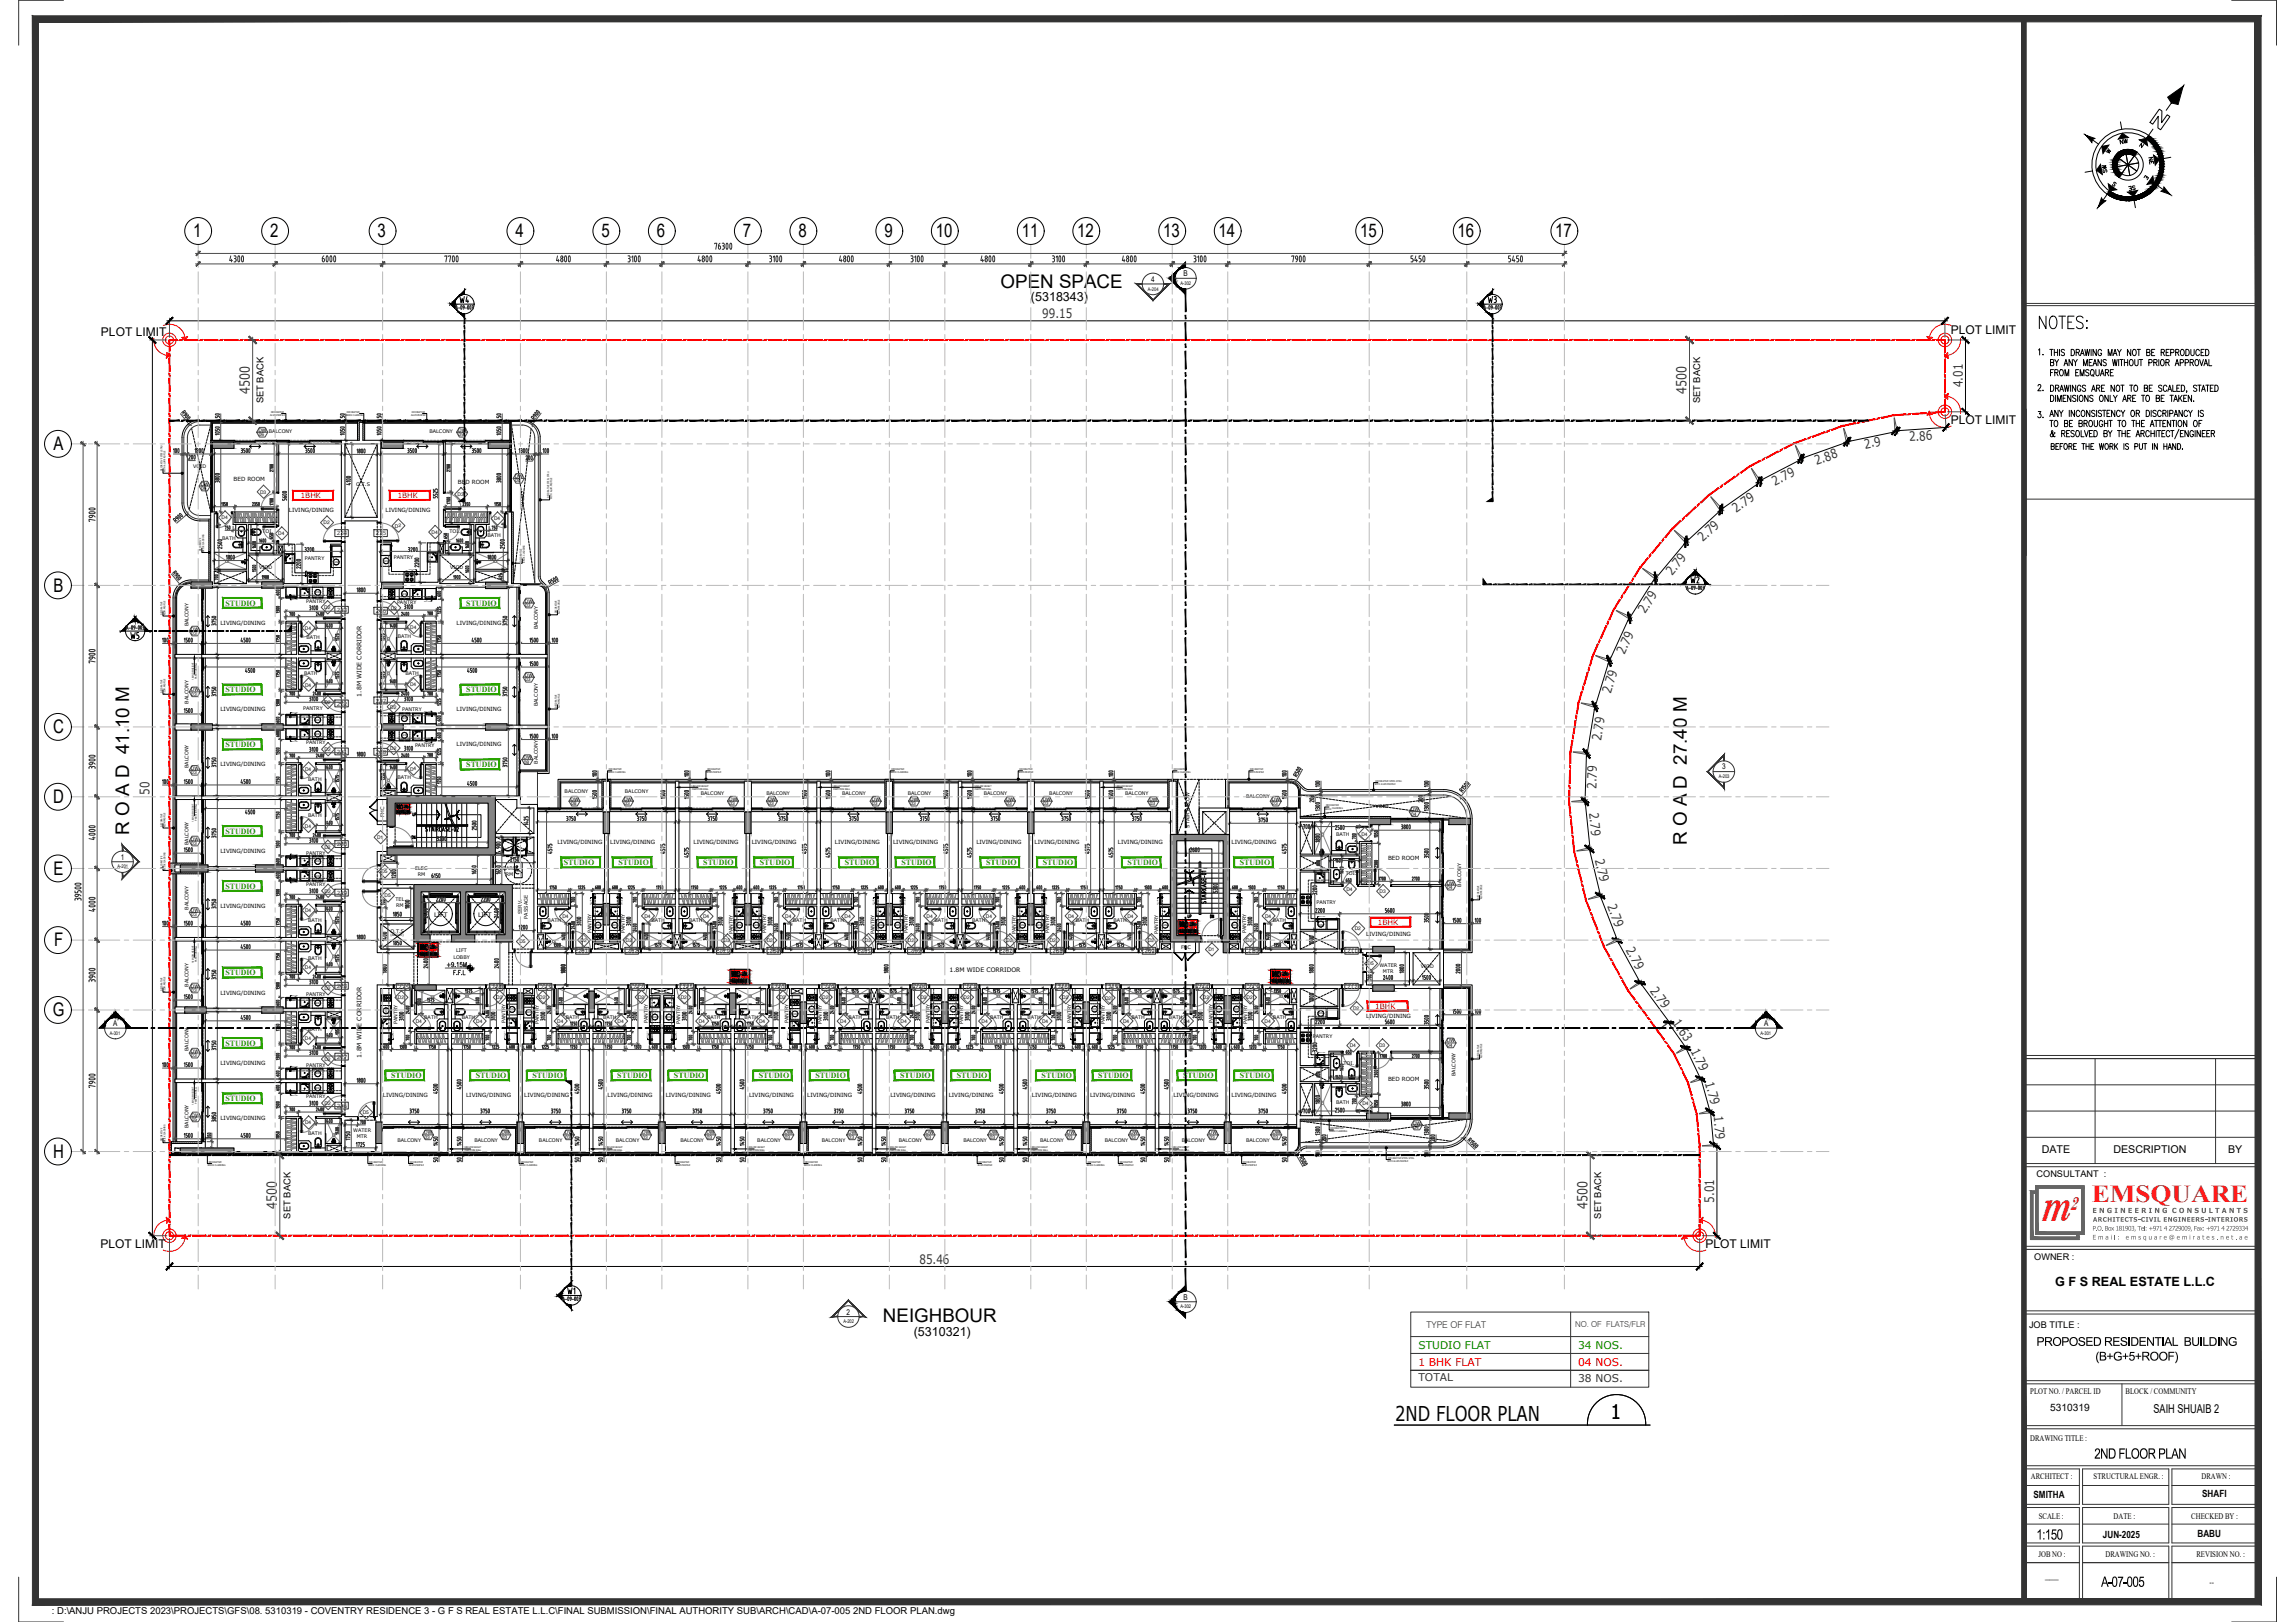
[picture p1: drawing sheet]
<svg xmlns="http://www.w3.org/2000/svg" width="841mm" height="594mm" viewBox="0 0 841 594" stroke-linecap="round" stroke-linejoin="round" font-family="sans-serif">
<defs><g id="words">
<text font-size="16.4" fill="#d8282b" x="748" y="447.1">m</text>
<text font-size="9" fill="#d8282b" x="766.6" y="440.3">EMSQUARE</text>
<text font-size="8.4" x="746.5" y="121.7">NOTES:</text>
<text font-size="7.5" x="511.3" y="520.3">2ND FLOOR PLAN</text>
<text font-size="7.3" x="590.3" y="519.7">1</text>
<g font-size="6.9">
<text x="70.8" y="86.9">1</text>
<text x="99" y="86.9">2</text>
<text x="138.4" y="86.9">3</text>
<text x="188.9" y="86.9">4</text>
<text x="220.4" y="86.9">5</text>
<text x="240.8" y="86.9">6</text>
<text x="272.3" y="86.9">7</text>
<text x="292.6" y="86.9">8</text>
<text x="324.1" y="86.9">9</text>
<text x="342.9" y="86.9">10</text>
<text x="374.4" y="86.9">11</text>
<text x="394.7" y="86.9">12</text>
<text x="426.2" y="86.9">13</text>
<text x="446.6" y="86.9">14</text>
<text x="498.4" y="86.9">15</text>
<text x="534.2" y="86.9">16</text>
<text x="569.9" y="86.9">17</text>
<text x="366.7" y="105.4">OPEN SPACE</text>
<text x="19.6" y="164.8">A</text>
<text x="19.6" y="216.7">B</text>
<text x="19.5" y="268.5">C</text>
<text x="19.5" y="294.1">D</text>
<text x="47.3" y="305.7" transform="rotate(-90 47.3 305.7)">R O A D 41.10 M</text>
<text x="618.2" y="309.5" transform="rotate(-90 618.2 309.5)">R O A D 27.40 M</text>
<text x="19.6" y="320.3">E</text>
<text x="19.8" y="346.6">F</text>
<text x="19.4" y="372.2">G</text>
<text x="19.5" y="424">H</text>
<text x="323.6" y="484.4">NEIGHBOUR</text>
</g>
<text font-size="6.8" fill="#d8282b" x="758.7" y="443.1">2</text>
<g font-size="5.7">
<text x="167.6" y="112.2">W4</text>
<text x="544.3" y="112.2">W3</text>
</g>
<text font-size="5.7" fill="#bababa" x="618.8" y="214.8">W2</text>
<g font-size="5.3">
<text x="745.8" y="144.3">2.</text>
<text x="745.8" y="154.2">3.</text>
<text x="46.9" y="234.9">W5</text>
<text x="207.1" y="475.2">W1</text>
<text x="767.5" y="534.3">2ND FLOOR PLAN</text>
<text x="746.2" y="563.9">1:150</text>
<text x="769.9" y="581.2">A-07-005</text>
</g>
<g font-size="5.1" fill="#333">
<text x="91.5" y="144.4" transform="rotate(-90 91.5 144.4)">4500</text>
<text x="618.1" y="144.4" transform="rotate(-90 618.1 144.4)">4500</text>
<text x="101.5" y="442.9" transform="rotate(-90 101.5 442.9)">4500</text>
<text x="581.7" y="442.9" transform="rotate(-90 581.7 442.9)">4500</text>
</g>
<g font-size="4.9">
<text x="776.1" y="54">NW</text>
<text x="773.3" y="64.6" transform="rotate(-90 773.3 64.6)">SW</text>
<text x="790.6" y="61.4" transform="rotate(-90 790.6 61.4)">NE</text>
<text x="779.3" y="70.9">SE</text>
<text x="750" y="131.2" transform="rotate(-90 750 131.2)">1.</text>
</g>
<g font-size="4.7" fill="#333">
<text x="381.9" y="116.5">99.15</text>
<text x="719.3" y="141.9" transform="rotate(-90 719.3 141.9)">4.01</text>
<text x="699.7" y="161.6" transform="rotate(-4 699.7 161.6)">2.86</text>
<text x="683.5" y="164.3" transform="rotate(-12 683.5 164.3)">2.9</text>
<text x="665.7" y="170.3" transform="rotate(-20 665.7 170.3)">2.88</text>
<text x="650.5" y="177.9" transform="rotate(-27 650.5 177.9)">2.79</text>
<text x="636.3" y="187.7" transform="rotate(-35 636.3 187.7)">2.79</text>
<text x="624" y="198.7" transform="rotate(-43 624 198.7)">2.79</text>
<text x="612.7" y="211.1" transform="rotate(-50 612.7 211.1)">2.79</text>
<text x="602.9" y="225" transform="rotate(-58 602.9 225)">2.79</text>
<text x="595.3" y="240" transform="rotate(-65 595.3 240)">2.79</text>
<text x="590.3" y="254.2" transform="rotate(-73 590.3 254.2)">2.79</text>
<text x="586.7" y="271.4" transform="rotate(-81 586.7 271.4)">2.79</text>
<text x="54.8" y="291" transform="rotate(-90 54.8 291)">50</text>
<text x="585" y="289" transform="rotate(-88 585 289)">2.79</text>
<text x="582.3" y="297.7" transform="rotate(84 582.3 297.7)">2.79</text>
<text x="584.4" y="315" transform="rotate(76 584.4 315)">2.79</text>
<text x="588.9" y="331.8" transform="rotate(69 588.9 331.8)">2.79</text>
<text x="595.6" y="347.8" transform="rotate(61 595.6 347.8)">2.79</text>
<text x="604.5" y="362.9" transform="rotate(54 604.5 362.9)">2.79</text>
<text x="612.7" y="374.8" transform="rotate(55 612.7 374.8)">1.63</text>
<text x="619.4" y="385" transform="rotate(64 619.4 385)">1.79</text>
<text x="624.8" y="396.6" transform="rotate(75 624.8 396.6)">1.79</text>
<text x="628" y="408.9" transform="rotate(85 628 408.9)">1.79</text>
<text x="628.2" y="440.5" transform="rotate(-90 628.2 440.5)">5.01</text>
<text x="337" y="462.8">85.46</text>
</g>
<g font-size="4.6">
<text x="377.8" y="110.1">(5318343)</text>
<text x="753.1" y="471.1">G F S REAL ESTATE L.L.C</text>
<text x="334.9" y="489.2">(5310321)</text>
</g>
<g font-size="4.5">
<text x="746.3" y="492.9">PROPOSED RESIDENTIAL BUILDING</text>
<text x="767.8" y="498.3">(B+G+5+ROOF)</text>
<text x="789.2" y="517.7">SAIH SHUAIB 2</text>
</g>
<g font-size="4.4">
<text x="770.8" y="57.1">W</text>
<text x="773.3" y="69.5">S</text>
<text x="784.9" y="67">E</text>
<text x="37" y="123.1">PLOT LIMIT</text>
<text x="714.9" y="122.4">PLOT LIMIT</text>
<text x="714.9" y="155.3">PLOT LIMIT</text>
<text x="36.8" y="457">PLOT LIMIT</text>
<text x="625" y="457">PLOT LIMIT</text>
</g>
<g font-size="4">
<text x="150.3" y="300.2">UP</text>
<text x="434.3" y="337.3">UP</text>
</g>
<g font-size="4" fill="#848484">
<text x="149.9" y="308.3">DN</text>
<text x="442.7" y="337.3">DN</text>
</g>
<g font-size="3.9">
<text x="748.2" y="422.3">DATE</text>
<text x="774.5" y="422.3">DESCRIPTION</text>
<text x="816.5" y="422.3">BY</text>
</g>
<g font-size="3.9" fill="#008a00">
<text x="519.8" y="494">STUDIO FLAT</text>
<text x="578.3" y="494.1">34 NOS.</text>
</g>
<g font-size="3.9" fill="#f00">
<text x="519.8" y="500.2">1 BHK FLAT</text>
<text x="578.3" y="500.3">04 NOS.</text>
</g>
<g font-size="3.9" fill="#333">
<text x="519.8" y="505.9">TOTAL</text>
<text x="578.3" y="506">38 NOS.</text>
</g>
<text font-size="3.7" x="751.3" y="516.8">5310319</text>
<g font-size="3.6">
<text x="745.2" y="548.5">SMITHA</text>
<text x="807" y="548.4">SHAFI</text>
<text x="770.6" y="563.2">JUN-2025</text>
<text x="805.3" y="562.9">BABU</text>
<text x="749.4" y="578.4">___</text>
</g>
<text font-size="3.5" x="19" y="591.3">: D:\ANJU PROJECTS 2023\PROJECTS\GFS\08. 5310319 - COVENTRY RESIDENCE 3 - G F S REAL ESTATE L.L.C\FINAL SUBMISSION\FINAL AUTHORITY SUB\ARCH\CAD\A-07-005 2ND FLOOR PLAN.dwg</text>
<g font-size="3.4">
<text x="96.5" y="147.8" transform="rotate(-90 96.5 147.8)">SET BACK</text>
<text x="623.1" y="147.8" transform="rotate(-90 623.1 147.8)">SET BACK</text>
<text x="746.3" y="431">CONSULTANT :</text>
<text x="106.5" y="446.3" transform="rotate(-90 106.5 446.3)">SET BACK</text>
<text x="586.7" y="446.3" transform="rotate(-90 586.7 446.3)">SET BACK</text>
<text x="745.5" y="461.3">OWNER :</text>
<text x="743.6" y="486.3">JOB TITLE :</text>
</g>
<text font-size="3.4" fill="#333" x="522.8" y="486.5">TYPE OF FLAT</text>
<g font-size="3.1">
<text x="744" y="510.6">PLOT NO. / PARCEL ID</text>
<text x="779" y="510.6">BLOCK / COMMUNITY</text>
<text x="744" y="527.7">DRAWING TITLE :</text>
<text x="744.2" y="541.8">ARCHITECT :</text>
<text x="767.2" y="541.8">STRUCTURAL ENGR. :</text>
<text x="806.7" y="541.8">DRAWN :</text>
<text x="747.1" y="556.4">SCALE :</text>
<text x="774.6" y="556.4">DATE :</text>
<text x="803" y="556.4">CHECKED BY :</text>
<text x="747" y="570.3">JOB NO :</text>
<text x="771.6" y="570.3">DRAWING NO. :</text>
<text x="804.9" y="570.3">REVISION NO. :</text>
<text x="809.7" y="580.7">--</text>
</g>
<text font-size="3" fill="#333" x="577.2" y="485.9">NO. OF FLATS/FLR</text>
<g font-size="2.9">
<text x="433.7" y="101.2">B</text>
<text x="421.9" y="103.3">4</text>
<text x="631.1" y="281.8">3</text>
<text x="44.2" y="314.9">1</text>
<text x="41.5" y="375.8">A</text>
<text x="646.4" y="375.8">A</text>
<text x="433.7" y="476">B</text>
<text x="310.2" y="481.5">2</text>
</g>
<g font-size="2.9" fill="#29a300">
<text x="82.6" y="221.8">STUDIO</text>
<text x="170.9" y="221.8">STUDIO</text>
<text x="82.6" y="253.5">STUDIO</text>
<text x="170.9" y="253.5">STUDIO</text>
<text x="82.6" y="273.7">STUDIO</text>
<text x="170.9" y="280.9">STUDIO</text>
<text x="82.6" y="305.4">STUDIO</text>
<text x="206.6" y="316.8">STUDIO</text>
<text x="226.6" y="316.8">STUDIO</text>
<text x="257.7" y="316.8">STUDIO</text>
<text x="278.5" y="316.8">STUDIO</text>
<text x="309.5" y="316.8">STUDIO</text>
<text x="330.3" y="316.8">STUDIO</text>
<text x="361.4" y="316.8">STUDIO</text>
<text x="382.2" y="316.8">STUDIO</text>
<text x="413.2" y="316.8">STUDIO</text>
<text x="454.3" y="316.8">STUDIO</text>
<text x="82.6" y="325.5">STUDIO</text>
<text x="82.6" y="357.2">STUDIO</text>
<text x="82.6" y="383">STUDIO</text>
<text x="143.3" y="394.9">STUDIO</text>
<text x="174.4" y="394.9">STUDIO</text>
<text x="195.1" y="394.9">STUDIO</text>
<text x="226.2" y="394.9">STUDIO</text>
<text x="247" y="394.9">STUDIO</text>
<text x="278.1" y="394.9">STUDIO</text>
<text x="298.8" y="394.9">STUDIO</text>
<text x="329.9" y="394.9">STUDIO</text>
<text x="350.7" y="394.9">STUDIO</text>
<text x="381.7" y="394.9">STUDIO</text>
<text x="402.5" y="394.9">STUDIO</text>
<text x="433.6" y="394.9">STUDIO</text>
<text x="454.3" y="394.9">STUDIO</text>
<text x="82.6" y="403.3">STUDIO</text>
</g>
<g font-size="2.7" fill="#f00">
<text x="110.2" y="182.5">1BHK</text>
<text x="145.6" y="182.5">1BHK</text>
<text x="504.9" y="338.8">1BHK</text>
<text x="503.9" y="369.4">1BHK</text>
</g>
<text font-size="2.6" fill="#676662" x="766.8" y="444.3">E N G I N E E R I N G C O N S U L T A N T S</text>
<g font-size="2.3">
<text x="132.5" y="255.1" transform="rotate(-90 132.5 255.1)">1.8M WIDE CORRIDOR</text>
<text x="159.1" y="335.7">LIFT</text>
<text x="175.2" y="335.7">LIFT</text>
<text x="347.9" y="356.1">1.8M WIDE CORRIDOR</text>
<text x="132.5" y="387.4" transform="rotate(-90 132.5 387.4)">1.8M WIDE CORRIDOR</text>
</g>
<g font-size="2.3" fill="#676662">
<text x="767" y="447.5">ARCHITECTS-CIVIL ENGINEERS-INTERIORS</text>
<text x="766.8" y="450.7">P.O. Box 181903, Tel: +971 4 2729009, Fax: +971 4 2729334</text>
<text x="766.8" y="454">Email: emsquare@emirates.net.ae</text>
</g>
<g font-size="2.1">
<text x="85.6" y="176.4">BED ROOM</text>
<text x="167.8" y="177.4">BED ROOM</text>
<text x="105.9" y="187.7">LIVING/DINING</text>
<text x="141.3" y="187.7">LIVING/DINING</text>
<text x="80.8" y="228.9">LIVING/DINING</text>
<text x="167.3" y="228.9">LIVING/DINING</text>
<text x="80.8" y="260.6">LIVING/DINING</text>
<text x="167.3" y="260.6">LIVING/DINING</text>
<text x="167.3" y="273.2">LIVING/DINING</text>
<text x="80.8" y="280.7">LIVING/DINING</text>
<text x="204.3" y="309">LIVING/DINING</text>
<text x="223.6" y="309">LIVING/DINING</text>
<text x="254.2" y="309">LIVING/DINING</text>
<text x="275.5" y="309">LIVING/DINING</text>
<text x="306" y="309">LIVING/DINING</text>
<text x="327.3" y="309">LIVING/DINING</text>
<text x="357.8" y="309">LIVING/DINING</text>
<text x="379.1" y="309">LIVING/DINING</text>
<text x="409.7" y="309">LIVING/DINING</text>
<text x="451.3" y="309">LIVING/DINING</text>
<text x="80.8" y="312.4">LIVING/DINING</text>
<text x="508.7" y="315.1">BED ROOM</text>
<text x="80.8" y="332.5">LIVING/DINING</text>
<text x="500.6" y="342.8">LIVING/DINING</text>
<text x="80.8" y="364.3">LIVING/DINING</text>
<text x="500.6" y="372.9">LIVING/DINING</text>
<text x="80.8" y="390">LIVING/DINING</text>
<text x="140.3" y="401.9">LIVING/DINING</text>
<text x="170.8" y="401.9">LIVING/DINING</text>
<text x="192.1" y="401.9">LIVING/DINING</text>
<text x="222.7" y="401.9">LIVING/DINING</text>
<text x="244" y="401.9">LIVING/DINING</text>
<text x="274.5" y="401.9">LIVING/DINING</text>
<text x="295.8" y="401.9">LIVING/DINING</text>
<text x="326.3" y="401.9">LIVING/DINING</text>
<text x="347.6" y="401.9">LIVING/DINING</text>
<text x="378.2" y="401.9">LIVING/DINING</text>
<text x="399.5" y="401.9">LIVING/DINING</text>
<text x="430" y="401.9">LIVING/DINING</text>
<text x="451.3" y="401.9">LIVING/DINING</text>
<text x="508.7" y="396.1">BED ROOM</text>
<text x="80.8" y="410.3">LIVING/DINING</text>
</g>
<g font-size="2" fill="#333">
<text x="123.5" y="196">234</text>
<text x="137.8" y="196">235</text>
<text x="123.5" y="224.1">233</text>
<text x="137.8" y="224.5">236</text>
<text x="137.8" y="257.3">237</text>
<text x="123.5" y="258.4">232</text>
<text x="123.5" y="276">231</text>
<text x="137.8" y="276.1">238</text>
<text x="123.5" y="309.9">230</text>
<text x="123.5" y="327.7">229</text>
<text x="211.7" y="349">201</text>
<text x="229.8" y="349">202</text>
<text x="263.3" y="349">203</text>
<text x="281.8" y="349">204</text>
<text x="315.2" y="349">205</text>
<text x="333.4" y="349">206</text>
<text x="367.1" y="349">207</text>
<text x="385.6" y="349">208</text>
<text x="419.3" y="349">209</text>
<text x="457.2" y="349">210</text>
<text x="493.6" y="349">211</text>
<text x="123.5" y="361.8">228</text>
<text x="146" y="362.2">225</text>
<text x="180.1" y="362.2">224</text>
<text x="198.1" y="362.2">223</text>
<text x="231.9" y="362.2">222</text>
<text x="250" y="362.2">221</text>
<text x="283.6" y="362.2">220</text>
<text x="301.9" y="362.2">219</text>
<text x="335.3" y="362.2">218</text>
<text x="353.8" y="362.2">217</text>
<text x="387.5" y="362.2">216</text>
<text x="406" y="362.2">215</text>
<text x="439.1" y="362.2">214</text>
<text x="457.3" y="362.2">213</text>
<text x="493.6" y="362.2">212</text>
<text x="123.5" y="387.7">227</text>
<text x="123.5" y="405.7">226</text>
</g>
<g font-size="1.8">
<text x="420.7" y="106.4">A-204</text>
<text x="432.6" y="104.3">A-302</text>
<text x="94.7" y="158.1">DW</text>
<text x="94.8" y="159.7">06</text>
<text x="98.5" y="158.6">BALCONY</text>
<text x="157.4" y="158.6">BALCONY</text>
<text x="167.9" y="158.1">DW</text>
<text x="168.1" y="159.7">09</text>
<text x="70.8" y="171.4">VOID</text>
<text x="73.6" y="177.9">DW</text>
<text x="73.7" y="179.5">06</text>
<text x="130.6" y="178.1">O.T.S</text>
<text x="188.7" y="175.1">DW</text>
<text x="188.8" y="176.6">09</text>
<text x="95.3" y="180.8" transform="rotate(-1 95.3 180.8)">D3</text>
<text x="167.7" y="181.7" transform="rotate(-1 167.7 181.7)">D3</text>
<text x="192.1" y="184.9" transform="rotate(-90 192.1 184.9)">VOID</text>
<text x="81.2" y="190.2" transform="rotate(-1 81.2 190.2)">D4</text>
<text x="181" y="190.6" transform="rotate(-1 181 190.6)">D4</text>
<text x="81.5" y="197.8">BATH</text>
<text x="96.2" y="195.1">TOI.</text>
<text x="102" y="196.1" transform="rotate(-1 102 196.1)">D4</text>
<text x="118.6" y="192.1" transform="rotate(-1 118.6 192.1)">D2</text>
<text x="144.7" y="193.2" transform="rotate(-1 144.7 193.2)">D2</text>
<text x="158.2" y="195.6" transform="rotate(-1 158.2 195.6)">D4</text>
<text x="164.7" y="195.1">TOI.</text>
<text x="178.6" y="196.5">BATH</text>
<text x="94.9" y="208.3">VIOD</text>
<text x="111.7" y="205">PANTRY</text>
<text x="144.3" y="204.6">PANTRY</text>
<text x="165" y="208.3">VIOD</text>
<text x="112.2" y="220.7">PANTRY</text>
<text x="145.5" y="221.1">PANTRY</text>
<text x="192.3" y="220.7">DW</text>
<text x="118.8" y="223.1" transform="rotate(-1 118.8 223.1)">D2</text>
<text x="143.2" y="223.3" transform="rotate(-1 143.2 223.3)">D2</text>
<text x="192.5" y="222.3">03</text>
<text x="69" y="229.5" transform="rotate(-90 69 229.5)">BALCONY</text>
<text x="70" y="231">DW</text>
<text x="70.1" y="232.6">03</text>
<text x="111.8" y="230.6" transform="rotate(-1 111.8 230.6)">D4</text>
<text x="145.8" y="233.5">BATH</text>
<text x="150.4" y="230.3" transform="rotate(-1 150.4 230.3)">D4</text>
<text x="197.1" y="230.6" transform="rotate(-90 197.1 230.6)">BALCONY</text>
<text x="112.3" y="234.1">BATH</text>
<text x="111.4" y="247.3">BATH</text>
<text x="111.8" y="251.5" transform="rotate(-1 111.8 251.5)">D4</text>
<text x="148.6" y="247.2">BATH</text>
<text x="150.2" y="251.4" transform="rotate(-1 150.2 251.4)">D4</text>
<text x="192.3" y="247.9">DW</text>
<text x="192.5" y="249.5">03</text>
<text x="69" y="257.7" transform="rotate(-90 69 257.7)">BALCONY</text>
<text x="70" y="253.2">DW</text>
<text x="70.1" y="254.8">03</text>
<text x="118.9" y="257.8" transform="rotate(-1 118.9 257.8)">D2</text>
<text x="111.1" y="260.1">PANTRY</text>
<text x="143" y="259.5" transform="rotate(-1 143 259.5)">D2</text>
<text x="147.4" y="260.4">PANTRY</text>
<text x="197.1" y="258.7" transform="rotate(-90 197.1 258.7)">BALCONY</text>
<text x="112.2" y="272.6">PANTRY</text>
<text x="118.9" y="275.1" transform="rotate(-1 118.9 275.1)">D2</text>
<text x="143" y="274.7" transform="rotate(-1 143 274.7)">D2</text>
<text x="152.1" y="273.8">PANTRY</text>
<text x="69" y="281.3" transform="rotate(-90 69 281.3)">BALCONY</text>
<text x="70" y="282">DW</text>
<text x="191.8" y="278.1">DW</text>
<text x="192" y="279.7">08</text>
<text x="197.1" y="279.8" transform="rotate(-90 197.1 279.8)">BALCONY</text>
<text x="70.1" y="283.6">03</text>
<text x="111.8" y="282.2" transform="rotate(-1 111.8 282.2)">D4</text>
<text x="113" y="285.9">BATH</text>
<text x="145.7" y="285.4">BATH</text>
<text x="150.2" y="282.2" transform="rotate(-1 150.2 282.2)">D4</text>
<text x="629.9" y="285">A-203</text>
<text x="206.9" y="290.6">BALCONY</text>
<text x="209.1" y="293.3">DW</text>
<text x="228.7" y="293.3">DW</text>
<text x="229" y="290.6">BALCONY</text>
<text x="256.8" y="291.2">BALCONY</text>
<text x="267.2" y="293.3">DW</text>
<text x="280.8" y="291.2">BALCONY</text>
<text x="281.5" y="293.3">DW</text>
<text x="308.6" y="291.2">BALCONY</text>
<text x="319.5" y="293.3">DW</text>
<text x="332.7" y="291.2">BALCONY</text>
<text x="333.5" y="293.3">DW</text>
<text x="360.5" y="291.2">BALCONY</text>
<text x="368.7" y="293.3">DW</text>
<text x="382.1" y="293.3">DW</text>
<text x="384.5" y="291.2">BALCONY</text>
<text x="412.3" y="291.2">BALCONY</text>
<text x="421.2" y="293.3">DW</text>
<text x="456.7" y="292.3">BALCONY</text>
<text x="466.1" y="293.3">DW</text>
<text x="113" y="299.4">BATH</text>
<text x="140.8" y="299.2" transform="rotate(-90 140.8 299.2)">FHC</text>
<text x="209.3" y="294.9">08</text>
<text x="228.8" y="294.9">03</text>
<text x="267.3" y="294.9">03</text>
<text x="281.6" y="294.9">03</text>
<text x="319.6" y="294.9">03</text>
<text x="333.7" y="294.9">03</text>
<text x="368.8" y="294.9">03</text>
<text x="382.2" y="294.9">03</text>
<text x="421.3" y="295">03</text>
<text x="466.2" y="294.9">03</text>
<text x="504.1" y="295.9">VOID</text>
<text x="517" y="297.1">DW</text>
<text x="517.2" y="298.7">04</text>
<text x="111.7" y="303.1" transform="rotate(-1 111.7 303.1)">D4</text>
<text x="435.8" y="303.1" transform="rotate(-90 435.8 303.1)">STAIR BELOW</text>
<text x="69" y="309.6" transform="rotate(-90 69 309.6)">BALCONY</text>
<text x="70" y="307.9">DW</text>
<text x="70.1" y="309.5">03</text>
<text x="118.9" y="310.8" transform="rotate(-1 118.9 310.8)">D2</text>
<text x="138.2" y="307.3" transform="rotate(-1 138.2 307.3)">D1</text>
<text x="489.6" y="306.4">BATH</text>
<text x="498.9" y="306.1" transform="rotate(-1 498.9 306.1)">D4</text>
<text x="112.2" y="313.1">PANTRY</text>
<text x="43.1" y="318">A-201</text>
<text x="139.7" y="319.8" transform="rotate(-1 139.7 319.8)">D5</text>
<text x="152.1" y="318.8">ELEC</text>
<text x="153.1" y="321">RM</text>
<text x="184.1" y="318.6">GARB</text>
<text x="185.3" y="320.8">RM</text>
<text x="493.2" y="320.5">TOI.</text>
<text x="112.2" y="324.4">PANTRY</text>
<text x="118.9" y="326.9" transform="rotate(-1 118.9 326.9)">D2</text>
<text x="140.9" y="328.7" transform="rotate(-1 140.9 328.7)">D5</text>
<text x="145" y="329.9">TEL</text>
<text x="493.4" y="326.3" transform="rotate(-1 493.4 326.3)">D4</text>
<text x="505.6" y="327.1" transform="rotate(-1 505.6 327.1)">D3</text>
<text x="530.1" y="324">DW</text>
<text x="530.3" y="325.6">04</text>
<text x="535.4" y="324.8" transform="rotate(-90 535.4 324.8)">BALCONY</text>
<text x="69" y="333.1" transform="rotate(-90 69 333.1)">BALCONY</text>
<text x="70" y="334">DW</text>
<text x="70.1" y="335.7">03</text>
<text x="111.8" y="334.1" transform="rotate(-1 111.8 334.1)">D4</text>
<text x="145.2" y="332">RM</text>
<text x="191.2" y="334.8" transform="rotate(-90 191.2 334.8)">SERV.</text>
<text x="482.4" y="330.9">PANTRY</text>
<text x="113" y="337.8">BATH</text>
<text x="143.1" y="341.8">O.T.S</text>
<text x="193.4" y="336.4" transform="rotate(-90 193.4 336.4)">PASSAGE</text>
<text x="200.7" y="337.6">BATH</text>
<text x="206.1" y="336.3" transform="rotate(-1 206.1 336.3)">D4</text>
<text x="216.8" y="341.8" transform="rotate(-90 216.8 341.8)">PANTRY</text>
<text x="229" y="341.8" transform="rotate(-90 229 341.8)">PANTRY</text>
<text x="236.2" y="336.1" transform="rotate(-1 236.2 336.1)">D4</text>
<text x="238.7" y="337.6">BATH</text>
<text x="252.5" y="337.6">BATH</text>
<text x="257.6" y="336.3" transform="rotate(-1 257.6 336.3)">D4</text>
<text x="280.8" y="341.8" transform="rotate(-90 280.8 341.8)">PANTRY</text>
<text x="287.7" y="336.1" transform="rotate(-1 287.7 336.1)">D4</text>
<text x="290.6" y="337.6">BATH</text>
<text x="304.4" y="337.6">BATH</text>
<text x="309.5" y="336.3" transform="rotate(-1 309.5 336.3)">D4</text>
<text x="332.6" y="341.8" transform="rotate(-90 332.6 341.8)">PANTRY</text>
<text x="339.6" y="336.1" transform="rotate(-1 339.6 336.1)">D4</text>
<text x="342.4" y="337.6">BATH</text>
<text x="356.2" y="337.6">BATH</text>
<text x="361.3" y="336.3" transform="rotate(-1 361.3 336.3)">D4</text>
<text x="384.5" y="341.8" transform="rotate(-90 384.5 341.8)">PANTRY</text>
<text x="391.4" y="336.1" transform="rotate(-1 391.4 336.1)">D4</text>
<text x="394.2" y="337.6">BATH</text>
<text x="408" y="337.6">BATH</text>
<text x="413.2" y="336.3" transform="rotate(-1 413.2 336.3)">D4</text>
<text x="456.7" y="341.8" transform="rotate(-90 456.7 341.8)">PANTRY</text>
<text x="463.6" y="336.1" transform="rotate(-1 463.6 336.1)">D4</text>
<text x="466.4" y="337.6">BATH</text>
<text x="496.5" y="340.8" transform="rotate(-1 496.5 340.8)">D2</text>
<text x="190.3" y="345.5" transform="rotate(-1 190.3 345.5)">D5</text>
<text x="212.8" y="344.9" transform="rotate(-1 212.8 344.9)">D2</text>
<text x="229.3" y="344.9" transform="rotate(-1 229.3 344.9)">D2</text>
<text x="265.3" y="345.2" transform="rotate(-1 265.3 345.2)">D2</text>
<text x="268.5" y="342.2" transform="rotate(-90 268.5 342.2)">PANTRY</text>
<text x="281" y="345.1" transform="rotate(-1 281 345.1)">D2</text>
<text x="317" y="345" transform="rotate(-1 317 345)">D2</text>
<text x="320.4" y="342.2" transform="rotate(-90 320.4 342.2)">PANTRY</text>
<text x="332.7" y="345" transform="rotate(-1 332.7 345)">D2</text>
<text x="368.9" y="345.1" transform="rotate(-1 368.9 345.1)">D2</text>
<text x="372.2" y="342.2" transform="rotate(-90 372.2 342.2)">PANTRY</text>
<text x="384.7" y="344.9" transform="rotate(-1 384.7 344.9)">D2</text>
<text x="420.7" y="345.1" transform="rotate(-1 420.7 345.1)">D2</text>
<text x="424.4" y="342.2" transform="rotate(-90 424.4 342.2)">PANTRY</text>
<text x="432.8" y="347.7">FHC</text>
<text x="456.7" y="345" transform="rotate(-1 456.7 345)">D2</text>
<text x="113" y="351.6">BATH</text>
<text x="166.1" y="351.1">LOBBY</text>
<text x="167.2" y="348.8">LIFT</text>
<text x="442.8" y="348.4" transform="rotate(-1 442.8 348.4)">D1</text>
<text x="501.1" y="353.6" transform="rotate(-1 501.1 353.6)">D5</text>
<text x="111.7" y="355" transform="rotate(-1 111.7 355)">D4</text>
<text x="505.5" y="354.1">WATER</text>
<text x="506.8" y="356.3">MTR</text>
<text x="520.6" y="354.5">VIOD</text>
<text x="69" y="361.4" transform="rotate(-90 69 361.4)">BALCONY</text>
<text x="70" y="361.7">DW</text>
<text x="70.1" y="363.3">03</text>
<text x="112.2" y="364.9">PANTRY</text>
<text x="118.9" y="362.6" transform="rotate(-1 118.9 362.6)">D2</text>
<text x="145.8" y="366" transform="rotate(-1 145.8 366)">D2</text>
<text x="181.8" y="365.9" transform="rotate(-1 181.8 365.9)">D2</text>
<text x="197.6" y="365.9" transform="rotate(-1 197.6 365.9)">D2</text>
<text x="233.8" y="365.9" transform="rotate(-1 233.8 365.9)">D2</text>
<text x="249.5" y="366" transform="rotate(-1 249.5 366)">D2</text>
<text x="285.6" y="365.9" transform="rotate(-1 285.6 365.9)">D2</text>
<text x="301.3" y="365.9" transform="rotate(-1 301.3 365.9)">D2</text>
<text x="337.3" y="366" transform="rotate(-1 337.3 366)">D2</text>
<text x="353.1" y="365.9" transform="rotate(-1 353.1 365.9)">D2</text>
<text x="389.3" y="365.9" transform="rotate(-1 389.3 365.9)">D2</text>
<text x="440.8" y="365.9" transform="rotate(-1 440.8 365.9)">D2</text>
<text x="456.8" y="366" transform="rotate(-1 456.8 366)">D2</text>
<text x="405" y="366.2" transform="rotate(-1 405 366.2)">D2</text>
<text x="495.9" y="370" transform="rotate(-1 495.9 370)">D2</text>
<text x="113" y="377.5">BATH</text>
<text x="145.6" y="375.2" transform="rotate(-90 145.6 375.2)">PANTRY</text>
<text x="152.4" y="374.6" transform="rotate(-1 152.4 374.6)">D4</text>
<text x="155.5" y="373.4">BATH</text>
<text x="169.2" y="373.4">BATH</text>
<text x="174.5" y="374.7" transform="rotate(-1 174.5 374.7)">D4</text>
<text x="185.2" y="374.8" transform="rotate(-90 185.2 374.8)">PANTRY</text>
<text x="197.5" y="375.2" transform="rotate(-90 197.5 375.2)">PANTRY</text>
<text x="204.2" y="374.6" transform="rotate(-1 204.2 374.6)">D4</text>
<text x="207.3" y="373.4">BATH</text>
<text x="221" y="373.4">BATH</text>
<text x="226.3" y="374.7" transform="rotate(-1 226.3 374.7)">D4</text>
<text x="237.4" y="374.8" transform="rotate(-90 237.4 374.8)">PANTRY</text>
<text x="249.3" y="375.2" transform="rotate(-90 249.3 375.2)">PANTRY</text>
<text x="256" y="374.6" transform="rotate(-1 256 374.6)">D4</text>
<text x="259.2" y="373.4">BATH</text>
<text x="272.9" y="373.4">BATH</text>
<text x="278.2" y="374.7" transform="rotate(-1 278.2 374.7)">D4</text>
<text x="288.9" y="374.8" transform="rotate(-90 288.9 374.8)">PANTRY</text>
<text x="301.1" y="375.2" transform="rotate(-90 301.1 375.2)">PANTRY</text>
<text x="307.9" y="374.6" transform="rotate(-1 307.9 374.6)">D4</text>
<text x="311" y="373.4">BATH</text>
<text x="324.7" y="373.4">BATH</text>
<text x="330" y="374.7" transform="rotate(-1 330 374.7)">D4</text>
<text x="340.7" y="374.8" transform="rotate(-90 340.7 374.8)">PANTRY</text>
<text x="353" y="375.2" transform="rotate(-90 353 375.2)">PANTRY</text>
<text x="359.7" y="374.6" transform="rotate(-1 359.7 374.6)">D4</text>
<text x="362.8" y="373.4">BATH</text>
<text x="376.5" y="373.4">BATH</text>
<text x="381.9" y="374.7" transform="rotate(-1 381.9 374.7)">D4</text>
<text x="392.6" y="374.8" transform="rotate(-90 392.6 374.8)">PANTRY</text>
<text x="404.8" y="375.2" transform="rotate(-90 404.8 375.2)">PANTRY</text>
<text x="411.6" y="374.6" transform="rotate(-1 411.6 374.6)">D4</text>
<text x="414.7" y="373.4">BATH</text>
<text x="428.4" y="373.4">BATH</text>
<text x="433.7" y="374.7" transform="rotate(-1 433.7 374.7)">D4</text>
<text x="444.4" y="374.8" transform="rotate(-90 444.4 374.8)">PANTRY</text>
<text x="457" y="375.2" transform="rotate(-90 457 375.2)">PANTRY</text>
<text x="463.4" y="374.6" transform="rotate(-1 463.4 374.6)">D4</text>
<text x="466.5" y="373.4">BATH</text>
<text x="40.2" y="379">A-301</text>
<text x="111.7" y="380.9" transform="rotate(-1 111.7 380.9)">D4</text>
<text x="481.1" y="380">PANTRY</text>
<text x="494.6" y="383.6" transform="rotate(-1 494.6 383.6)">D4</text>
<text x="505.4" y="383.6" transform="rotate(-1 505.4 383.6)">D3</text>
<text x="530.1" y="381.8">DW</text>
<text x="530.3" y="383.4">04</text>
<text x="645.1" y="379">A-301</text>
<text x="69" y="385" transform="rotate(-90 69 385)">BALCONY</text>
<text x="70" y="385.6">DW</text>
<text x="70.1" y="387.2">03</text>
<text x="118.9" y="388.6" transform="rotate(-1 118.9 388.6)">D2</text>
<text x="112.2" y="390.9">PANTRY</text>
<text x="492.3" y="390.2">TOI.</text>
<text x="533.4" y="394.1" transform="rotate(-90 533.4 394.1)">BALCONY</text>
<text x="112.2" y="402.2">PANTRY</text>
<text x="118.9" y="404.7" transform="rotate(-1 118.9 404.7)">D2</text>
<text x="489.6" y="404.3">BATH</text>
<text x="499.3" y="404.9" transform="rotate(-1 499.3 404.9)">D4</text>
<text x="69" y="413.2" transform="rotate(-90 69 413.2)">BALCONY</text>
<text x="70.2" y="408.9">DW</text>
<text x="70.3" y="410.5">05</text>
<text x="111.8" y="411.8" transform="rotate(-1 111.8 411.8)">D4</text>
<text x="132.9" y="408.1" transform="rotate(-1 132.9 408.1)">D5</text>
<text x="517.8" y="411.9">DW</text>
<text x="517.9" y="413.5">04</text>
<text x="113" y="415.7">BATH</text>
<text x="129.5" y="414.5">WATER</text>
<text x="130.7" y="416.7">MTR</text>
<text x="145.7" y="418.2">BALCONY</text>
<text x="155.4" y="415.5">DW</text>
<text x="155.6" y="417.1">03</text>
<text x="173.8" y="418.2">BALCONY</text>
<text x="183.8" y="415.5">DW</text>
<text x="183.9" y="417.1">03</text>
<text x="197.5" y="418.2">BALCONY</text>
<text x="207" y="415.5">DW</text>
<text x="207.1" y="417.1">03</text>
<text x="225.7" y="418.2">BALCONY</text>
<text x="235.3" y="415.5">DW</text>
<text x="235.4" y="417.1">03</text>
<text x="249.4" y="418.2">BALCONY</text>
<text x="258.9" y="415.5">DW</text>
<text x="259" y="417.1">03</text>
<text x="277.5" y="418.2">BALCONY</text>
<text x="287.5" y="415.5">DW</text>
<text x="287.6" y="417.1">03</text>
<text x="301.2" y="418.2">BALCONY</text>
<text x="310.8" y="415.5">DW</text>
<text x="311" y="417.1">03</text>
<text x="329.4" y="418.2">BALCONY</text>
<text x="339.2" y="415.5">DW</text>
<text x="339.3" y="417.1">03</text>
<text x="353" y="418.2">BALCONY</text>
<text x="362.5" y="415.5">DW</text>
<text x="362.7" y="417.1">03</text>
<text x="381.2" y="418.2">BALCONY</text>
<text x="391" y="415.5">DW</text>
<text x="391.1" y="417.1">03</text>
<text x="404.9" y="418.2">BALCONY</text>
<text x="414.1" y="415.5">DW</text>
<text x="414.3" y="417.1">03</text>
<text x="433" y="418.2">BALCONY</text>
<text x="443" y="415.5">DW</text>
<text x="443.2" y="417.1">03</text>
<text x="456.7" y="418.2">BALCONY</text>
<text x="466.3" y="415.5">DW</text>
<text x="466.4" y="417.1">03</text>
<text x="504.1" y="415.1">VOID</text>
<text x="432.6" y="479.2">A-302</text>
<text x="309.1" y="484.6">A-202</text>
</g>
<text font-size="1.1" x="143.1" y="342.9">(ABOVE)</text>
<g font-size=".9">
<text x="99" y="152.4">ALUM.PROFILE</text>
<text x="99.3" y="151.2">DECORATIVE</text>
<text x="126.8" y="152.4">BRICK CLADDING</text>
<text x="127.1" y="151.2">DECORATIVE</text>
<text x="150.7" y="152.4">ALUM.PROFILE</text>
<text x="150.9" y="151.2">DECORATIVE</text>
<text x="59.5" y="172.6" transform="rotate(-90 59.5 172.6)">DECORATIVE STEEL STRU.</text>
<text x="60.6" y="172.9" transform="rotate(-90 60.6 172.9)">WITH ALUM.PROFILE</text>
<text x="201.2" y="182.3" transform="rotate(-90 201.2 182.3)">DECORATIVE STEEL STRU.</text>
<text x="202.3" y="182.6" transform="rotate(-90 202.3 182.6)">WITH ALUM.PROFILE</text>
<text x="73.8" y="201.9" transform="rotate(-90 73.8 201.9)">DECORATIVE</text>
<text x="74.9" y="202.2" transform="rotate(-90 74.9 202.2)">BRICK CLADDING</text>
<text x="122.2" y="206.2">W/M</text>
<text x="140.6" y="205.7">W/M</text>
<text x="191.2" y="205.8" transform="rotate(-90 191.2 205.8)">DECORATIVE</text>
<text x="192.3" y="206.1" transform="rotate(-90 192.3 206.1)">BRICK CLADDING</text>
<text x="115.5" y="217.4">W/M</text>
<text x="147.3" y="217.9">W/M</text>
<text x="59.5" y="225.1" transform="rotate(-90 59.5 225.1)">DECORATIVE</text>
<text x="60.6" y="225.4" transform="rotate(-90 60.6 225.4)">ALUM.PROFILE</text>
<text x="204.1" y="224.7" transform="rotate(-90 204.1 224.7)">DECORATIVE</text>
<text x="205.2" y="225" transform="rotate(-90 205.2 225)">ALUM.PROFILE</text>
<text x="71" y="249.1" transform="rotate(-90 71 249.1)">1.8M LOW HEIGHT</text>
<text x="72.1" y="248.7" transform="rotate(-90 72.1 248.7)">PARTITION WALL</text>
<text x="59.5" y="253.8" transform="rotate(-90 59.5 253.8)">DECORATIVE</text>
<text x="60.6" y="254" transform="rotate(-90 60.6 254)">ALUM.PROFILE</text>
<text x="115.5" y="264">W/M</text>
<text x="147.3" y="263.5" transform="rotate(1 147.3 263.5)">W/M</text>
<text x="204.1" y="259.2" transform="rotate(-90 204.1 259.2)">DECORATIVE</text>
<text x="205.2" y="259.5" transform="rotate(-90 205.2 259.5)">ALUM.PROFILE</text>
<text x="115.5" y="269.2">W/M</text>
<text x="147.3" y="269.7">W/M</text>
<text x="222.8" y="283.2">BRICK CLADDING</text>
<text x="223.1" y="282.1">DECORATIVE</text>
<text x="258.9" y="283.2">ALUM.PROFILE</text>
<text x="259.2" y="282.1">DECORATIVE</text>
<text x="326.4" y="283.2">BRICK CLADDING</text>
<text x="326.7" y="282.1">DECORATIVE</text>
<text x="373.4" y="283.2">ALUM.PROFILE</text>
<text x="373.6" y="282.1">DECORATIVE</text>
<text x="429.9" y="283.2">BRICK CLADDING</text>
<text x="430.2" y="282.1">DECORATIVE</text>
<text x="457.9" y="283.2">ALUM.PROFILE</text>
<text x="458.2" y="282.1">DECORATIVE</text>
<text x="503.8" y="287.5">WITH ALUM.PROFILE</text>
<text x="504.1" y="286.4">DECORATIVE STEEL STRU.</text>
<text x="253.2" y="288.2">1.8M LOW HEIGHT</text>
<text x="253.6" y="289.3">PARTITION WALL</text>
<text x="305.1" y="288.2">1.8M LOW HEIGHT</text>
<text x="305.4" y="289.3">PARTITION WALL</text>
<text x="356.9" y="288.2">1.8M LOW HEIGHT</text>
<text x="357.3" y="289.3">PARTITION WALL</text>
<text x="408.7" y="288.2">1.8M LOW HEIGHT</text>
<text x="409.1" y="289.3">PARTITION WALL</text>
<text x="485.6" y="296.5">BRICK CLADDING</text>
<text x="486" y="295.4">DECORATIVE</text>
<text x="59.5" y="302.8" transform="rotate(-90 59.5 302.8)">DECORATIVE</text>
<text x="60.6" y="303" transform="rotate(-90 60.6 303)">ALUM.PROFILE</text>
<text x="71" y="300.9" transform="rotate(-90 71 300.9)">1.8M LOW HEIGHT</text>
<text x="72.1" y="300.6" transform="rotate(-90 72.1 300.6)">PARTITION WALL</text>
<text x="115.5" y="315.8">W/M</text>
<text x="59.5" y="318.3" transform="rotate(-90 59.5 318.3)">DECORATIVE</text>
<text x="60.6" y="318.6" transform="rotate(-90 60.6 318.6)">BRICK CLADDING</text>
<text x="115.5" y="321">W/M</text>
<text x="542" y="329.1" transform="rotate(-90 542 329.1)">DECORATIVE</text>
<text x="543.1" y="329.3" transform="rotate(-90 543.1 329.3)">ALUM.PROFILE</text>
<text x="218.1" y="339.1">W/M</text>
<text x="224.5" y="339.1">W/M</text>
<text x="270" y="339.1">W/M</text>
<text x="276.3" y="339.1">W/M</text>
<text x="321.8" y="339.1">W/M</text>
<text x="328.2" y="339.1">W/M</text>
<text x="373.6" y="339.1">W/M</text>
<text x="380" y="339.1">W/M</text>
<text x="426" y="339.1">W/M</text>
<text x="451.7" y="339.1">W/M</text>
<text x="483.2" y="339.1">W/M</text>
<text x="71" y="352.8" transform="rotate(-90 71 352.8)">1.8M LOW HEIGHT</text>
<text x="72.1" y="352.4" transform="rotate(-90 72.1 352.4)">PARTITION WALL</text>
<text x="59.5" y="362.9" transform="rotate(-90 59.5 362.9)">DECORATIVE</text>
<text x="60.6" y="363.2" transform="rotate(-90 60.6 363.2)">ALUM.PROFILE</text>
<text x="115.5" y="367.6">W/M</text>
<text x="141.8" y="371.1" transform="rotate(-90 141.8 371.1)">W/M</text>
<text x="186.6" y="370.1">W/M</text>
<text x="193" y="371.2">W/M</text>
<text x="290.4" y="371.6">W/M</text>
<text x="296.7" y="369.9">W/M</text>
<text x="342.1" y="369.9">W/M</text>
<text x="348.5" y="369.9">W/M</text>
<text x="394" y="369.9">W/M</text>
<text x="400.4" y="369.9">W/M</text>
<text x="445.7" y="369.9">W/M</text>
<text x="452.4" y="369.9">W/M</text>
<text x="483.2" y="371.2">W/M</text>
<text x="239" y="372.7">W/M</text>
<text x="244.2" y="372.8">W/M</text>
<text x="542" y="387.4" transform="rotate(-90 542 387.4)">DECORATIVE</text>
<text x="543.1" y="387.6" transform="rotate(-90 543.1 387.6)">ALUM.PROFILE</text>
<text x="115.5" y="393.5">W/M</text>
<text x="115.5" y="398.8">W/M</text>
<text x="71" y="404.6" transform="rotate(-90 71 404.6)">1.8M LOW HEIGHT</text>
<text x="72.1" y="404.2" transform="rotate(-90 72.1 404.2)">PARTITION WALL</text>
<text x="487.6" y="413.7">DECORATIVE</text>
<text x="59.5" y="418" transform="rotate(-90 59.5 418)">DECORATIVE</text>
<text x="60.6" y="418.4" transform="rotate(-90 60.6 418.4)">BRICK CLADDING</text>
<text x="487.3" y="414.8">BRICK CLADDING</text>
<text x="76.5" y="426">DECORATIVE</text>
<text x="135.3" y="426">DECORATIVE</text>
<text x="150.2" y="426">DECORATIVE</text>
<text x="169.9" y="420.6">1.8M LOW HEIGHT</text>
<text x="170.3" y="421.7">PARTITION WALL</text>
<text x="190.7" y="426">DECORATIVE</text>
<text x="221.7" y="420.6">1.8M LOW HEIGHT</text>
<text x="222.1" y="421.7">PARTITION WALL</text>
<text x="247.9" y="426">DECORATIVE</text>
<text x="273.8" y="420.6">1.8M LOW HEIGHT</text>
<text x="274.2" y="421.7">PARTITION WALL</text>
<text x="295" y="426">DECORATIVE</text>
<text x="325.7" y="420.6">1.8M LOW HEIGHT</text>
<text x="326" y="421.7">PARTITION WALL</text>
<text x="358.6" y="426">DECORATIVE</text>
<text x="377.6" y="420.6">1.8M LOW HEIGHT</text>
<text x="378" y="421.7">PARTITION WALL</text>
<text x="398.6" y="426">DECORATIVE</text>
<text x="410.3" y="426">DECORATIVE</text>
<text x="429.4" y="420.6">1.8M LOW HEIGHT</text>
<text x="429.8" y="421.7">PARTITION WALL</text>
<text x="455.5" y="426">DECORATIVE</text>
<text x="508.5" y="425.6">WITH ALUM.PROFILE</text>
<text x="508.7" y="424.5">DECORATIVE STEEL STRU.</text>
<text x="76.2" y="427.1">BRICK CLADDING</text>
<text x="135" y="427.1">BRICK CLADDING</text>
<text x="150" y="427.1">ALUM.PROFILE</text>
<text x="190.4" y="427.1">BRICK CLADDING</text>
<text x="247.6" y="427.1">ALUM.PROFILE</text>
<text x="294.7" y="427.1">BRICK CLADDING</text>
<text x="358.4" y="427.1">ALUM.PROFILE</text>
<text x="398.3" y="427.1">BRICK CLADDING</text>
<text x="410" y="427.1">ALUM.PROFILE</text>
<text x="455.2" y="427.1">ALUM.PROFILE</text>
</g>
<g font-size=".5">
<text x="112.4" y="209.4">WALL UNIT</text>
<text x="149.8" y="208.9">WALL UNIT</text>
<text x="106.8" y="219.8">WALL UNIT</text>
<text x="155.4" y="220.3">WALL UNIT</text>
<text x="106.8" y="261.2">WALL UNIT</text>
<text x="155.4" y="260.7">WALL UNIT</text>
<text x="106.8" y="271.7">WALL UNIT</text>
<text x="155.4" y="272.2">WALL UNIT</text>
<text x="106.8" y="313">WALL UNIT</text>
<text x="106.8" y="323.5">WALL UNIT</text>
<text x="268.2" y="329.1" transform="rotate(90 268.2 329.1)">WALL UNIT</text>
<text x="279.7" y="329.1" transform="rotate(90 279.7 329.1)">WALL UNIT</text>
<text x="371.9" y="329.1" transform="rotate(90 371.9 329.1)">WALL UNIT</text>
<text x="383.4" y="329.1" transform="rotate(90 383.4 329.1)">WALL UNIT</text>
<text x="216.6" y="331.5" transform="rotate(-90 216.6 331.5)">WALL UNIT</text>
<text x="228.1" y="331.5" transform="rotate(-90 228.1 331.5)">WALL UNIT</text>
<text x="320.3" y="331.5" transform="rotate(-90 320.3 331.5)">WALL UNIT</text>
<text x="331.8" y="331.5" transform="rotate(-90 331.8 331.5)">WALL UNIT</text>
<text x="424.4" y="331.5" transform="rotate(-90 424.4 331.5)">WALL UNIT</text>
<text x="455.3" y="331.5" transform="rotate(-90 455.3 331.5)">WALL UNIT</text>
<text x="483.2" y="335.9">WALL UNIT</text>
<text x="106.8" y="364.8">WALL UNIT</text>
<text x="392.2" y="377.9" transform="rotate(90 392.2 377.9)">WALL UNIT</text>
<text x="443.8" y="377.9" transform="rotate(90 443.8 377.9)">WALL UNIT</text>
<text x="144.3" y="380.3" transform="rotate(-90 144.3 380.3)">WALL UNIT</text>
<text x="185.1" y="380.3" transform="rotate(-90 185.1 380.3)">WALL UNIT</text>
<text x="196.6" y="380.3" transform="rotate(-90 196.6 380.3)">WALL UNIT</text>
<text x="237.5" y="380.3" transform="rotate(-90 237.5 380.3)">WALL UNIT</text>
<text x="248" y="380.3" transform="rotate(-90 248 380.3)">WALL UNIT</text>
<text x="288.8" y="380.3" transform="rotate(-90 288.8 380.3)">WALL UNIT</text>
<text x="300.3" y="380.3" transform="rotate(-90 300.3 380.3)">WALL UNIT</text>
<text x="340.6" y="380.3" transform="rotate(-90 340.6 380.3)">WALL UNIT</text>
<text x="352.1" y="380.3" transform="rotate(-90 352.1 380.3)">WALL UNIT</text>
<text x="404" y="380.3" transform="rotate(-90 404 380.3)">WALL UNIT</text>
<text x="456" y="380.3" transform="rotate(-90 456 380.3)">WALL UNIT</text>
<text x="483.2" y="385.8">WALL UNIT</text>
<text x="106.8" y="390.8">WALL UNIT</text>
<text x="106.8" y="401.3">WALL UNIT</text>
</g>
</g></defs>
<!-- layer: M2-A-HATCH -->
<g fill="none" stroke="#848484" stroke-width=".37">
<path d="M131.7 157.6l-.7 .6M131.7 156.9l-.7 .6M131.7 156.2l-.7 .6M131.7 155.5l-.7 .6M131.7 154.8l-.7 .6M131.7 159.7l-.7 .6M131.7 159l-.7 .6M131.7 158.3l-.7 .6M131.7 154l-.7 .7M132.4 154l-.7 .7M133.1 154l-.7 .7M133.6 155.6l-.6 .6"/>
<path d="M133.6 154.9l-.6 .6M133.6 154.2l-.6 .6M133.6 159.8l-.6 .6M133.6 159.1l-.6 .6M133.6 158.4l-.6 .6M133.6 157.7l-.6 .6M133.6 157l-.6 .6M133.6 156.3l-.6 .6M131.7 161l-.2 .3M131.7 160.4l-.7 .6M133.6 161.2l-.1 .1M133.6 160.5l-.6 .6"/>
<path d="M76.8 190.1l-.3 .3M77.2 199.5l-.7 .6M77.2 198.8l-.7 .6M77.2 198.1l-.7 .6M77.2 197.4l-.7 .7M77.2 196.7l-.7 .7M77.2 196l-.7 .7M77.2 195.3l-.7 .7M77.2 194.6l-.7 .7M77.2 193.9l-.7 .7M77.2 193.2l-.7 .7M77.2 192.5l-.7 .7"/>
<path d="M77.2 191.8l-.7 .7M77.2 191.1l-.7 .7M77.2 190.5l-.7 .6M188 187.5l-.6 .6M188.1 200l-.7 .6M188.1 199.3l-.7 .6M188.1 198.6l-.7 .6M188.1 197.9l-.7 .6M188.1 197.2l-.7 .6M188.1 196.5l-.7 .6M188.1 195.8l-.7 .6M188.1 195.1l-.7 .6"/>
<path d="M188.1 194.4l-.7 .6M188.1 193.7l-.7 .6M188.1 193l-.7 .6M188.1 192.3l-.7 .6M188.1 191.6l-.7 .6M188.1 190.9l-.7 .7M188.1 190.2l-.7 .7M188.1 189.5l-.7 .7M188.1 188.8l-.7 .7M188.1 188.1l-.7 .7M77.2 212.7l-.4 .4M77.2 212l-.7 .7"/>
<path d="M77.2 211.3l-.7 .7M77.2 210.6l-.7 .7M77.2 209.9l-.7 .7M77.2 209.2l-.7 .7M77.2 208.5l-.7 .7M77.2 207.8l-.7 .7M77.2 207.2l-.7 .6M77.2 206.5l-.7 .6M77.2 205.8l-.7 .6M77.2 205.1l-.7 .6M77.2 204.4l-.7 .6M77.2 203.7l-.7 .6"/>
<path d="M77.2 203l-.7 .6M77.2 202.3l-.7 .6M77.2 201.6l-.7 .6M77.2 200.9l-.7 .6M77.2 200.2l-.7 .6M188.1 213.2l-.6 .6M188.1 212.5l-.7 .6M188.1 211.8l-.7 .6M188.1 211.1l-.7 .6M188.1 210.4l-.7 .6M188.1 209.7l-.7 .6M188.1 209l-.7 .7"/>
<path d="M188.1 208.3l-.7 .7M188.1 207.6l-.7 .7M188.1 206.9l-.7 .7M188.1 206.2l-.7 .7M188.1 205.5l-.7 .7M188.1 204.8l-.7 .7M188.1 204.1l-.7 .7M188.1 203.4l-.7 .7M188.1 202.7l-.7 .7M188.1 202l-.7 .7M188.1 201.4l-.7 .6M188.1 200.7l-.7 .6"/>
<path d="M221.1 285.4l-.5 .5M221.1 295.9h-.1M221.1 295.2l-.5 .5M221.1 294.5l-.5 .5M221.1 293.8l-.5 .5M221.1 293.1l-.5 .5M221.1 292.4l-.5 .5M221.1 291.7l-.5 .5M221.1 291l-.5 .5M221.1 290.3l-.5 .5M221.1 289.6l-.5 .5M221.1 288.9l-.5 .5"/>
<path d="M221.1 288.2l-.5 .5M221.1 287.5l-.5 .5M221.1 286.8l-.5 .5M221.7 285.4l-1.1 1.2M222.4 285.4l-.6 .7M223.1 285.4l-.6 .7M223.8 285.4l-.6 .7M223.9 295.9h-.1M223.9 295.2l-.5 .5M223.9 294.5l-.5 .5M223.9 293.8l-.5 .5M223.9 293.1l-.5 .5"/>
<path d="M223.9 292.4l-.5 .5M223.9 291.7l-.5 .5M223.9 291l-.5 .5M223.9 290.3l-.5 .5M223.9 289.6l-.5 .5M223.9 288.9l-.5 .5M223.9 288.2l-.5 .5M223.9 287.5l-.5 .5M223.9 286.8l-.5 .5M223.9 286.1l-.5 .5M324.7 285.4l-.4 .5M324.7 295.9h.1"/>
<path d="M324.7 295.2l-.4 .5M324.7 294.5l-.4 .5M324.7 293.8l-.4 .5M324.7 293.1l-.4 .5M324.7 292.4l-.4 .5M324.7 291.7l-.4 .5M324.7 291l-.4 .5M324.7 290.3l-.4 .5M324.7 289.6l-.4 .5M324.7 288.9l-.4 .5M324.7 288.2l-.4 .5M324.7 287.5l-.4 .5"/>
<path d="M324.7 286.8l-.4 .5M325.4 285.4l-1.1 1.2M326.1 285.4l-.6 .7M326.8 285.4l-.6 .7M327.5 285.4l-.6 .7M327.5 295.9h.1M327.5 295.2l-.4 .5M327.5 294.5l-.4 .5M327.5 293.8l-.4 .5M327.5 293.1l-.4 .5M327.5 292.4l-.4 .5M327.5 291.7l-.4 .5"/>
<path d="M327.5 291l-.4 .5M327.5 290.3l-.4 .5M327.5 289.6l-.4 .5M327.5 288.9l-.4 .5M327.5 288.2l-.4 .5M327.5 287.5l-.4 .5M327.5 286.8l-.4 .5M327.5 286.1l-.4 .5M428.4 295.3l-.5 .5M428.4 294.6l-.5 .5M428.4 294l-.5 .4M428.4 293.3l-.5 .4"/>
<path d="M428.4 292.6l-.5 .4M428.4 291.9l-.5 .4M428.4 291.2l-.5 .4M428.4 290.5l-.5 .4M428.4 289.8l-.5 .5M428.4 289.1l-.5 .5M428.4 288.4l-.5 .5M428.4 287.7l-.5 .5M428.4 287l-.5 .5M428.4 286.3l-.5 .5M428.6 285.4l-.7 .7M429.3 285.4l-.7 .7"/>
<path d="M430 285.4l-.7 .7M430.7 285.4l-.7 .7M431.4 285.4l-.7 .7M431.5 299.9l-.5 .5M431.5 299.2l-.5 .5M431.5 298.5l-.5 .5M431.5 297.8l-.5 .5M431.5 297.1l-.5 .5M431.5 296.4l-.5 .5M431.5 295.7l-.5 .5M431.5 295l-.5 .5M431.5 294.3l-.5 .5"/>
<path d="M431.5 293.6l-.5 .5M431.5 292.9l-.5 .5M431.5 292.2l-.5 .5M431.5 291.5l-.5 .5M431.5 290.8l-.5 .5M431.5 290.1l-.5 .5M431.5 289.4l-.5 .5M431.5 288.7l-.5 .5M431.5 288.1l-.5 .4M431.5 287.4l-.5 .4M431.5 286.7l-.5 .4M431.5 286l-.5 .4"/>
<path d="M476.5 299.5l.2 .2M476.8 299.1l.6 .6M477.5 299.1l.6 .6M478.2 299.1l.6 .6M478.9 299.1l.6 .6M479.6 299.1l.6 .6M480.2 299.1l.7 .6M480.9 299.1l.7 .6M481.6 299.1l.7 .6M482.3 299.1l.7 .6M483 299.1l.7 .6M483.7 299.1l.7 .6"/>
<path d="M484.4 299.1l.7 .6M485.1 299.1l.7 .6M485.8 299.1l.7 .6M486.5 299.1l.7 .6M487.2 299.1l.7 .6M487.9 299.1l.7 .6M488.6 299.1l.7 .6M489.3 299.1l.7 .6M490 299.1l.7 .6M490.7 299.1l.6 .6M491.4 299.1l.6 .6M492.1 299.1l.6 .6"/>
<path d="M492.8 299.1l.6 .6M493.5 299.1l.6 .6M494.2 299.1l.6 .6M494.9 299.1l.6 .6M495.6 299.1l.6 .6M496.3 299.1l.6 .6M497 299.1l.6 .6M497.6 299.1l.7 .6M498.3 299.1l.7 .6M499 299.1l.7 .6M499.7 299.1l.7 .6M500.4 299.1l.7 .6"/>
<path d="M501.1 299.1l.7 .6M501.8 299.1l.7 .6M502.7 299.3l-.2-.2 .7 .6M503.2 299.1l.7 .6M503.9 299.1l.7 .6M504.6 299.1l.7 .6M505.3 299.1l.7 .6M506 299.1l.7 .6M506.7 299.1l.7 .6M507.4 299.1l.6 .6M508.1 299.1l.6 .6M508.8 299.1l.6 .6"/>
<path d="M509.5 299.1l.1 .1M62.1 319.6l.5 .5M62.1 318.9l1.2 1.2M62.1 318.2l1.9 1.9M62.1 317.5l2.6 2.6M62.1 316.8l2 2M62.1 316.1l2 2M62.8 316.1l1.3 1.3M63.5 316.1l.7 .7M64.2 316.1l.7 .7M64.7 319.4l.7 .7M64.9 316.1l.7 .7"/>
<path d="M65.4 319.4l.7 .7M65.6 316.1l.7 .7M66.1 319.4l.7 .7M66.3 316.1l.7 .7M66.8 319.4l.7 .7M67 316.1l.7 .7M67.5 319.4l.6 .7M67.7 316.1l.7 .7M68.2 319.4l.6 .7M68.4 316.1l.7 .7M68.9 319.4l.6 .7M69.1 316.1l.7 .7"/>
<path d="M69.6 319.4l.6 .7M69.8 316.1l.6 .7M70.3 319.4l.6 .7M70.5 316.1l.6 .7M71 319.4l.6 .7M71.2 316.1l.6 .7M71.7 319.4l.6 .7M71.9 316.1l.6 .7M72.4 319.4l.6 .7M72.6 316.1l.6 .7M73.1 319.4l.6 .7M73.3 316.1l.6 .7"/>
<path d="M73.8 319.4l.1 .2M431.5 304.8l-.3 .3M431.5 304.1l-.5 .4M431.5 303.4l-.5 .4M431.5 302.7l-.5 .5M431.5 302l-.5 .5M431.5 301.3l-.5 .5M431.5 300.6l-.5 .5M62.5 418.2l-.4 .3M62.8 419.9l-.7 .7M62.8 419.2l-.7 .7M63.2 418.2l-1.1 1"/>
<path d="M63.9 418.2l-.7 .6M64.5 418.2l-.6 .6M65.2 418.2l-.6 .6M65.9 418.2l-.6 .6M66.6 418.2l-.6 .6M67.3 418.2l-.6 .6M68 418.2l-.6 .6M68.7 418.2l-.6 .6M69.4 418.2l-.6 .6M70.1 418.2l-.6 .6M70.8 418.2l-.6 .6M71.5 418.2l-.6 .6"/>
<path d="M72.2 418.2l-.6 .6M72.9 418.2l-.7 .6M73.6 418.2l-.7 .6M73.9 418.5l-.3 .3M189.2 413.2l-.3 .3M189.4 420l-.5 .4M189.4 419.3l-.5 .5M189.4 418.6l-.5 .5M189.4 417.9l-.5 .5M189.4 417.2l-.5 .5M189.4 416.5l-.5 .5M189.4 415.8l-.5 .5"/>
<path d="M189.4 415.1l-.5 .5M189.4 414.4l-.5 .5M189.4 413.7l-.5 .5M192.5 419.6l-.5 .5M192.5 418.9l-.5 .5M192.5 418.2l-.5 .5M192.5 417.5l-.5 .5M192.5 416.8l-.5 .5M192.5 416.2l-.5 .4M192.5 415.5l-.5 .4M192.5 414.8l-.5 .5M192.5 414.1l-.5 .5"/>
<path d="M192.5 413.4l-.5 .5M292.9 413.2l-.3 .3M293.1 420l-.5 .5M293.1 419.3l-.5 .5M293.1 418.6l-.5 .5M293.1 417.9l-.5 .5M293.1 417.2l-.5 .5M293.1 416.5l-.5 .5M293.1 415.8l-.5 .5M293.1 415.1l-.5 .5M293.1 414.4l-.5 .5M293.1 413.7l-.5 .5"/>
<path d="M296.2 419.7l-.5 .5M296.2 419l-.5 .5M296.2 418.3l-.5 .5M296.2 417.6l-.5 .5M296.2 416.9l-.5 .5M296.2 416.2l-.5 .5M296.2 415.5l-.5 .5M296.2 414.8l-.5 .5M296.2 414.1l-.5 .5M296.2 413.4l-.5 .5M396.5 413.2l-.2 .3M396.8 420l-.5 .4"/>
<path d="M396.8 419.3l-.5 .5M396.8 418.6l-.5 .5M396.8 417.9l-.5 .5M396.8 417.2l-.5 .5M396.8 416.5l-.5 .5M396.8 415.8l-.5 .5M396.8 415.1l-.5 .5M396.8 414.4l-.5 .5M396.8 413.7l-.5 .5M399.9 419.6l-.5 .5M399.9 418.9l-.5 .5M399.9 418.2l-.5 .5"/>
<path d="M399.9 417.5l-.5 .5M399.9 416.8l-.5 .5M399.9 416.2l-.5 .4M399.9 415.5l-.5 .4M399.9 414.8l-.5 .5M399.9 414.1l-.5 .5M399.9 413.4l-.5 .5M477.1 409.9l-.6 .7M477.8 409.9l-.7 .7M478.5 409.9l-.7 .7M479.2 409.9l-.7 .7M479.9 409.9l-.7 .7"/>
<path d="M480.6 409.9l-.7 .7M481.3 409.9l-.7 .7M482 409.9l-.7 .7M482.7 409.9l-.7 .7M483.4 409.9l-.7 .7M484.1 409.9l-.7 .7M484.8 409.9l-.7 .7M485.5 409.9l-.7 .7M486.2 409.9l-.7 .7M486.9 409.9l-.7 .7M487.6 409.9l-.7 .7M488.3 409.9l-.7 .7"/>
<path d="M489 409.9l-.7 .7M489.6 409.9l-.6 .7M490.3 409.9l-.6 .7M491 409.9l-.6 .7M491.7 409.9l-.6 .7M492.4 409.9l-.6 .7M493.1 409.9l-.6 .7M493.8 409.9l-.6 .7M494.5 409.9l-.6 .7M495.2 409.9l-.7 .7M495.9 409.9l-.7 .7M496.6 409.9l-.7 .7"/>
<path d="M497.3 409.9l-.7 .7M498 409.9l-.7 .7M498.7 409.9l-.7 .7M499.4 409.9l-.7 .7M500.1 409.9l-.7 .7M500.8 409.9l-.7 .7M501.5 409.9l-.7 .7M502.2 409.9l-.7 .7M502.9 409.9l-.7 .7M503.6 409.9l-.7 .7M504.3 409.9l-.7 .7M505 409.9l-.7 .7"/>
<path d="M505.7 409.9l-.7 .7M506.4 409.9l-.7 .7M507 409.9l-.6 .7M507.7 409.9l-.6 .7M508.4 409.9l-.6 .7M509.1 409.9l-.6 .7M509.6 410.2l-.4 .4M62.8 422l-.7 .7M62.8 421.3l-.7 .7M62.8 420.6l-.7 .7M63.1 422.4l-.7 .7M63.8 422.4l-.7 .7"/>
<path d="M64.5 422.4l-.7 .7M65.2 422.4l-.7 .7M65.9 422.4l-.7 .7M66.6 422.4l-.7 .7M67.3 422.4l-.7 .7M68 422.4l-.7 .7M68.7 422.4l-.7 .7M69.3 422.4l-.6 .7M70 422.4l-.6 .7M70.7 422.4l-.6 .7M71.4 422.4l-.6 .7M72.1 422.4l-.6 .7"/>
<path d="M72.8 422.4l-.6 .7M73.5 422.4l-.6 .7M74.2 422.4l-.6 .7M74.9 422.4l-.7 .7M75.6 422.4l-.7 .7M76.3 422.4l-.7 .7M77 422.4l-.7 .7M77.7 422.4l-.7 .7M78.4 422.4l-.7 .7M79.1 422.4l-.7 .7M79.8 422.4l-.7 .7M80.5 422.4l-.7 .7"/>
<path d="M81.2 422.4l-.7 .7M81.9 422.4l-.7 .7M82.6 422.4l-.7 .7M83.3 422.4l-.7 .7M84 422.4l-.7 .7M84.7 422.4l-.7 .7M85.4 422.4l-.7 .7M86 422.4l-.6 .7M86.7 422.4l-.6 .7M87.4 422.4l-.6 .7M88.1 422.4l-.6 .7M88.8 422.4l-.6 .7"/>
<path d="M89.5 422.4l-.6 .7M90.2 422.4l-.6 .7M90.9 422.4l-.6 .7M91.6 422.4l-.6 .7M92.3 422.4l-.7 .7M93 422.4l-.7 .7M93.7 422.4l-.7 .7M94.4 422.4l-.7 .7M95.1 422.4l-.7 .7M95.8 422.4l-.7 .7M96.5 422.4l-.7 .7M97.2 422.4l-.7 .7"/>
<path d="M97.9 422.4l-.7 .7M98.6 422.4l-.7 .7M99.3 422.4l-.7 .7M100 422.4l-.7 .7M100.7 422.4l-.7 .7M101.4 422.4l-.7 .7M102.1 422.4l-.7 .7M102.8 422.4l-.7 .7M103.4 422.4l-.6 .7M104.1 422.4l-.6 .7M104.8 422.4l-.6 .7M105.5 422.4l-.6 .7"/>
<path d="M106.2 422.4l-.6 .7M106.9 422.4l-.6 .7M107.6 422.4l-.6 .7M108.3 422.4l-.6 .7M109 422.4l-.6 .7M109.7 422.4l-.7 .7M110.4 422.4l-.7 .7M111.1 422.4l-.7 .7M111.8 422.4l-.7 .7M112.5 422.4l-.7 .7M113.2 422.4l-.7 .7M113.9 422.4l-.7 .7"/>
<path d="M114.6 422.4l-.7 .7M115.3 422.4l-.7 .7M116 422.4l-.7 .7M116.7 422.4l-.7 .7M117.4 422.4l-.7 .7M118.1 422.4l-.7 .7M118.8 422.4l-.7 .7M119.5 422.4l-.7 .7M120.1 422.4l-.6 .7M120.8 422.4l-.6 .7M121.5 422.4l-.6 .7M122.2 422.4l-.6 .7"/>
<path d="M122.9 422.4l-.6 .7M123.6 422.4l-.6 .7M124.3 422.4l-.6 .7M125 422.4l-.6 .7M125.7 422.4l-.6 .7M126.4 422.4l-.6 .7M127.1 422.4l-.7 .7M127.8 422.4l-.7 .7M128.5 422.4l-.7 .7M129.2 422.4l-.7 .7M129.9 422.4l-.7 .7M130.6 422.4l-.7 .7"/>
<path d="M131.3 422.4l-.7 .7M132 422.4l-.7 .7M132.7 422.4l-.7 .7M133.4 422.4l-.7 .7M134.1 422.4l-.7 .7M134.8 422.4l-.7 .7M135.5 422.4l-.7 .7M136.2 422.4l-.7 .7M136.8 422.4l-.6 .7M137.5 422.4l-.6 .7M138.2 422.4l-.6 .7M138.9 422.4l-.6 .7"/>
<path d="M139.6 422.4l-.6 .7M140 422.7l-.3 .4M189.4 422.1l-.5 .4M189.4 421.4l-.5 .4M189.4 420.7l-.5 .4M189.7 422.4l-.6 .7M190.4 422.4l-.6 .7M191.1 422.4l-.6 .7M191.8 422.4l-.6 .7M192.5 422.4l-.6 .7M192.5 421.7l-.5 .5M192.5 421l-.5 .5"/>
<path d="M192.5 420.3l-.5 .5M293.1 422.1l-.5 .5M293.1 421.4l-.5 .5M293.1 420.7l-.5 .5M293.4 422.4l-.6 .7M294.1 422.4l-.6 .7M294.8 422.4l-.6 .7M295.5 422.4l-.6 .7M296.2 422.4l-.6 .7M296.2 421.7l-.5 .5M296.2 421l-.5 .5M296.2 420.4l-.5 .4"/>
<path d="M396.8 422.1l-.5 .4M396.8 421.4l-.5 .4M396.8 420.7l-.5 .4M397.1 422.4l-.7 .7M397.8 422.4l-.7 .7M398.5 422.4l-.7 .7M399.2 422.4l-.7 .7M399.9 422.4l-.7 .7M399.9 421.7l-.5 .5M399.9 421l-.5 .5M399.9 420.3l-.5 .5"/>
</g>
<!-- layer: M2-A-PLUMBING -->
<g fill="none" stroke="#000" stroke-width=".37">
<path d="M85.8 198.8l2-.3 .2 1.2-.2 .7h-1.4a.94 .94 0 0 1-.9-.6 .94 .94 0 0 1 .3-1zM86.4 192.1v4.1l.8 .8h3.1M87.3 199.5h.2M87.6 193.1l1-.3a.98 .98 0 0 1 1 1v1.6a1.15 1.15 0 0 1-1.1 1 1.15 1.15 0 0 1-1.2-1v-1.6zM87.6 199.2v.2M87.6 199.6v.2M87.7 193.2l.6-.3 .9 .3a3.2 3.2 0 0 1 .2 2.5 1.06 1.06 0 0 1-1.1 .6 1.06 1.06 0 0 1-.8-.9l-.1-1.6zM87.8 199.5h.2M88.1 199.5h.2M88.2 194.6h.1M88.4 198.3l.3 .9-.3 1.5h-2a1.17 1.17 0 0 1-1.2-1.2 1.17 1.17 0 0 1 1.2-1.2h2M88.4 199.2v.2"/>
<path d="M88.4 199.6v.2M88.5 198.6l.1 .7-.1 1.1M88.5 194.3v.2M88.5 194.8v.1M88.5 198.5h.5M88.6 199.5h.1M88.7 194.6h.1M89 197v5.3M92 192.1v9.5h3.3M92 195.8h.4M92 193.9h.4M92.3 194.9h.1"/>
<path d="M92.5 194l-.2 .7 .2 1.1M92.6 193.7h1.9a1.17 1.17 0 0 1 1.2 1.2 1.17 1.17 0 0 1-1.2 1.2h-1.9l-.4-1.5zM92.6 194.6v.2M92.6 195v.2M92.7 194.9h.2M93.1 194.9h.1M93.2 193.9h1.3a.94 .94 0 0 1 1 1 .94 .94 0 0 1-1 .9h-1.3l-.2-1.1zM93.4 194.6v.2M93.4 195v.2M93.5 194.9h.1M96.9 199.4a1.03 1.03 0 0 0-.9 1 1.03 1.03 0 0 0 .9 1.1M96.9 199.3a.98 .98 0 0 0-1 1"/>
<path d="M96.9 199.4h1.6M96.9 199.3h1.6M98.5 199.4a1.03 1.03 0 0 1 .9 1 1.03 1.03 0 0 1-.9 1.1M98.5 199.3a.98 .98 0 0 1 1 1M104.1 199.3h3.9v10.5h13.2v-9.8M121.2 200h3.9v3.9h-3.9zM121.5 200v4.3M121.7 200v3.9M139.5 199.5h4v3.9h-4zM143 199.5v3.9M143 199.7h.2M143.2 199.5v3.9"/>
<path d="M143.5 199.7v.4M160.5 198.8h-3.9v10.5h-13.1v-9.8M169.4 193.9l2.7-.2 .2 .5 .1 .9-.3 1h-2a1.17 1.17 0 0 1-1.1-.8 1.17 1.17 0 0 1 .4-1.4zM169.4 194.2l2.1-.3 .2 .8-.2 1.1h-1.4a.94 .94 0 0 1-.9-.6 .94 .94 0 0 1 .2-1zM171 194.9h.2M171.3 194.6v.2M171.3 195v.2M171.4 194.9h.2M171.8 194.9h.2M172.1 194.6v.2M172.1 195v.2M172.1 194l.2 .7-.2 1.1"/>
<path d="M172.2 195.8h.5M172.2 194.9h.2M172.2 193.9h.5M172.7 192.1v9.5h-3.3M175.4 193.2l.9-.3 .6 .3 .3 2.2a1.02 1.02 0 0 1-1 .9 1.02 1.02 0 0 1-1-.9l-.1-1.6zM175.6 198.5h.5M175.6 197v5.3M175.9 194.6h.1M175.9 199.5h.2M176.2 194.3v.2M176.2 194.8v.1M176.2 198.6l-.2 .7 .2 1.1"/>
<path d="M176.2 198.3l-.3 1.4 .3 1h2a1.17 1.17 0 0 0 1.2-1.2 1.17 1.17 0 0 0-1.2-1.2h-2M176.2 199.2v.2M176.2 199.6v.2M176.3 194.6h.2M176.4 199.5h.1M176.7 199.5h.2M176.8 198.5h1.4a.94 .94 0 0 1 1 1 .94 .94 0 0 1-1 .9h-1.4l-.2-1.1zM177 199.2v.2M177 199.6v.2M177.2 199.5h.1M177.3 193.8a1.15 1.15 0 0 0-1.1-1 1.15 1.15 0 0 0-1.2 1v1.6a1.15 1.15 0 0 0 1.2 1 1.15 1.15 0 0 0 1.1-1M177.3 193.8v1.6"/>
<path d="M178.3 192.1v4.1l-.8 .8h-3.2M78.5 202.3h11.8M83.8 202.3l6.5 .1M88.5 200.4h.5M89.1 205.9h1.2v-.2h-1v.2M89.1 205.7h.2M89.4 205.8h.2M89.4 205.7h.1M89.4 205.7l-.2 .1 .2 .1M89.4 205.9h.1M89.5 205.9h-.1M89.5 205.9h.1"/>
<path d="M89.5 205.8h.1M89.6 205.8v.1M89.6 205.9h.1M89.6 205.8h.1M89.6 205.3h.1M89.6 206.4h.1M89.6 205.1v.3M89.6 206.2v.3M89.7 205.1h.1M89.7 205.4h.1M89.7 206.2h.1M89.7 206.5h.1"/>
<path d="M89.7 205.8v.1M89.7 205.9h.1M89.7 206.2l.1 .1M89.7 205.1v.1M89.7 206.4v.1M89.7 205.2h.1M89.7 205.3h.2M89.7 205.2h.2M89.8 205.2h.1M89.8 205.3h.1M89.8 206.4h-.1M89.8 206.4h.1"/>
<path d="M89.8 206.3h.1M89.8 205.2v.1M89.8 206.3v.1M89.8 205.8h-.1M89.9 205.2v.1M89.9 206.3v.1M89.9 206.3h.1M89.9 206.4h.1M89.9 205.2h.2v.2M89.9 205.3h.1M89.9 205.4h.2M90 205.8v.1"/>
<path d="M90.1 205.7v.2M90.1 206.2v.3l-.2-.1M90.1 206.2l-.2 .1M90.1 205.4h.1M90.2 205.4l.1-.2v1.3l-.1-.2M90.2 206.2l-.1 .1M90.2 205.4l-.2 .3 .2 .5M95.9 200.3v.3a.98 .98 0 0 0 1 1M95.9 200.3h-.6v2.3M96.9 201.6h1.6M96.9 201.5h1.6M97.4 200.4h.2"/>
<path d="M97.7 200.1v.2M97.7 200.6v.2M97.9 200.4h.1M99.5 200.3v.3a.98 .98 0 0 1-1 1M99.5 200.3h.7v2.3M100.2 201.6h1.3M104.4 202.8h3.6v3.6h-3.6zM104.5 205.2h.3M104.5 204.1h.3M104.6 204v.3M104.6 205.1v.3M104.7 204.5l1.3-1.2-1.2 1.3"/>
<path d="M104.8 215.1h3.9v3.9h-3.9zM104.8 215.1v3.9h20.3M104.8 218.5h3.9M104.8 218.7h3.9M104.8 203.2h3M104.8 203.3v1M104.9 218.5v.2M105.8 203.4l.2-.1-.1 .2M107.8 203.3v2.7l-2.8 .1-.2-1.3M108 219h.5M108.5 218.5v.2M108.9 215.1v3.9"/>
<path d="M109.9 219v-3.7h3.6v3.7M110.9 215.6h.3M111.1 215.4v.3M111.5 215.8h-1.2v2.9l2.7 .1M111.7 215.8l1.1 1.1 .1-.1M111.8 215.7l1.1 1.1M111.9 215.8h1.1M112 215.6h.3M112.1 215.4v.3M112.6 209.8h4v4h-3.9zM112.6 210h4M112.9 216.7l.1 .2-.3-.1"/>
<path d="M113 215.8l.2 .2M113.2 218.6l-.2 .2M113.2 216v2.6M113.3 209.8h.5M113.3 210.5l.3 .3M113.3 212.3l.3 .3M113.6 212.9l-.3 .4M113.6 211.1l-.3 .4M113.9 211.1l.4 .4M114 212.9l.3 .4M114.3 210.5l-.4 .3M114.3 212.3l-.3 .3"/>
<path d="M114.4 215.7v.5M114.4 216.4v.5M114.4 217.2v.4M114.4 217.9v.5M114.8 218.7l-.4-.1v.4h.4M114.8 215.1h-.4v.3M114.9 212.3l.4 .3M114.9 210.5l.4 .3M115 218.7h.6M115 215.1h.6M115.3 211.1l-.4 .4M115.3 212.9l-.4 .4"/>
<path d="M115.3 216.9l.3-.4-.2 .5M115.4 217.2l.2 .5M115.4 209.8h.5M115.5 217.2l.1 .4M115.6 212.9l.3 .4M115.6 211.1l.3 .4M115.7 217.8l.5 .3M115.8 217.8l.4 .2M115.8 218.7h.5M115.8 215.1h.5M115.9 212.3l-.3 .3M115.9 210.5l-.3 .3"/>
<path d="M116.1 216l-.5 .2M116.1 216l-.4 .3M116.5 218.7h.5M116.5 215.1h.5M116.8 216h-.5h.5M116.9 217.9l-.5 .1M117 218l-.6 .1M117.1 216.1l.2 .4-.3-.4M117.3 218.7h.5M117.3 215.1h.5M117.4 217.4l-.3 .4M117.4 216.7l.1 .5"/>
<path d="M117.5 217.4l-.3 .4M117.5 216.7v.5M118 215.1h.4v.3M118 218.7l.4-.1v.4h-.4M118.4 215.7v.5M118.4 216.4v.5M118.4 217.2v.4M118.4 217.9v.5M120.1 215.3h2.2v3.7M120.1 217.2h2M120.3 216.3h.6M120.3 218.6h1.6l.2 .2"/>
<path d="M120.5 218.9l.2-.2 .2 .2M120.5 218.8l.1 .1zM120.6 217.8h.3M120.6 218.8h.1M120.7 218.8v.1zM121.1 215.4v.6M121.1 216.5v.6M121.1 217.3v.3M121.1 218.1v.3M121.2 207.5v.3h.3M121.2 200.1v.5M121.3 217.8h.4"/>
<path d="M121.4 216.3h.6M121.4 218.9l.2-.2 .2 .2M121.5 203.7h.2M121.5 200.1h.2M121.5 218.8v.1M121.5 204.5v.5M121.5 205.3v.5M121.5 206v.5M121.5 206.7v.5M121.5 207.5v.3M121.5 203.9h-.3v.4M121.5 218.8h.1"/>
<path d="M121.6 218.8v.1zM121.8 203.9h.5M121.8 207.8h.5M122.1 206.1l.3 .5M122.1 215.4h-2v2.9l.2 .2M122.1 215.4v2.9M122.1 215.3h-2.1v3.7l.3-.4M122.1 218.9h.1M122.1 218.3l-.2 .2h-1.6M122.2 206.1l.2 .4M122.2 205.4l-.1 .4M122.3 205.4l-.1 .4"/>
<path d="M122.5 206.7l.5 .2M122.5 203.9h.5M122.5 207.8h.5M122.6 206.7l.4 .2M122.8 204.8l-.4 .3M122.8 204.9l-.4 .3M123 204.8l.5 .1M123 204.8h.5M123.3 203.9h.5M123.3 207.8h.5M123.7 205l.3 .3M123.7 206.7l-.5 .2"/>
<path d="M123.7 204.9l.4 .3M123.7 206.8l-.5 .1M124 203.9h.5M124 207.8h.5M124.1 205.5l.1 .5M124.1 206.2l-.2 .4M124.2 205.5l.1 .5M124.2 206.2l-.3 .5M124.7 203.9h.4v.4M125.1 204.5v.5M125.1 205.3v.5M125.1 206v.5"/>
<path d="M125.1 206.7v.5M125.1 207.5v.3h-.4M139.5 204.1v.5M139.5 204.8v.5M139.5 205.6v.5M139.5 206.3v.5M139.5 207.1v.3h.4M139.9 203.5h-.4v.4M140.2 203.5h.5M140.2 207.4h.5M140.4 205.1v.5M140.4 205.8l.3 .4"/>
<path d="M140.5 205.1l-.1 .4M140.5 205.8l.3 .4M140.9 203.5h.5M140.9 207.4h.5M140.9 204.5l-.3 .3M140.9 206.4l.5 .1M141 204.5l-.4 .4M141 206.3l.4 .2M141.6 204.4h-.4M141.6 203.5h.5M141.6 207.4h.5M141.7 204.3l-.6 .1"/>
<path d="M141.9 204.4l.3 .4-.3-.3M142.1 206.2l-.4 .2M142.1 206.3l-.4 .2M142.4 205l.1 .4M142.4 203.5h.5M142.4 207.4h.5M142.5 205.6l-.3 .5M142.5 204.9l.1 .5M142.5 215.9h2.1l-.1 3.1-1.8 .1-.2-.3M142.5 215.9v2.9zM142.5 215.8h2.2v3.7l-.4-.4-1.8 .3M142.5 219.4v.1"/>
<path d="M142.5 217.7h2.1M142.5 205.7l-.2 .4M142.7 216.8h.6M142.9 219.3v.1M142.9 219.3h.4M143 218.4h.3M143 203.3h.2M143 219.3v.1M143.1 219.5v-.2v.2h.8v-.2l.1 .2M143.1 219.3v.1M143.1 203.9v-.4h.4v.4M143.1 207.1v.3h.4v-.3"/>
<path d="M143.1 204.1v.5M143.1 204.8v.5M143.1 205.6v.5M143.1 206.3v.5M143.3 219.3v.1M143.5 216v.5M143.5 217.1v.5M143.5 217.8v.4M143.5 218.6v.3M143.7 218.4h.4M143.8 216.8h.6M143.8 219.3v.1"/>
<path d="M143.9 219.3v.1M144 219.3v.1M144.2 219.3h-.4M144.2 219.3v.1M144.6 215.8h-2.2v3.7M146.3 216.2v.5M146.3 216.9v.5M146.3 217.6v.6M146.3 218.4v.5M146.6 215.6h-.3v.3M146.6 219.2l-.3-.1v.4h.3M146.9 215.6h.5"/>
<path d="M146.9 219.2h.5M147.2 217.2l-.1 .5M147.2 217.9l.3 .4M147.2 217.2v.5M147.3 217.9l.3 .4M147.6 216.6l-.3 .3M147.6 215.6h.5M147.6 219.2h.5M147.7 216.6l-.4 .4M147.7 218.5l.5 .1M147.8 218.4l.4 .1M148.1 209.3h3.9v4h-3.9z"/>
<path d="M148.1 209.5h3.9M148.3 216.4l-.4 .1h.4M148.4 215.6h.5M148.4 219.2h.5M148.4 218.5l.5-.2-.4 .3M148.7 209.3h.5M148.7 211.8l.4 .3M148.7 210l.4 .3M149 216.7l-.4-.2 .4 .3M149.1 212.4l-.4 .4M149.1 210.6l-.4 .4M149.1 215.6h.5"/>
<path d="M149.1 219.2h.5M149.2 217.7l-.2 .4M149.2 217.4l-.1-.4 .2 .4M149.3 217.7l-.2 .5M149.4 212.4l.3 .4M149.4 210.6l.3 .4M149.7 211.8l-.3 .3M149.7 210l-.3 .3M149.8 219.2l.4-.1v.4h-.4M149.8 215.6h.4v.3M150.2 216.2v.5M150.2 216.9v.5"/>
<path d="M150.2 217.6v.6M150.2 218.4v.5M150.4 210l.3 .3M150.4 211.8l.3 .3M150.7 210.6l-.3 .4M150.7 212.4l-.3 .4M150.9 209.3h.4M151 210.6l.4 .4M151 212.4l.4 .4M151.2 215.8h3.6v3.6h-3.6zM151.4 210l-.4 .3M151.4 211.8l-.4 .3"/>
<path d="M151.8 217.1l-.1 .3 .2-.1M152.4 216h.2M152.5 215.9v.2M152.7 216.2l-1.2 .1v2.8l2.8 .1 .2-2.8-1.4-.2M152.9 216.1l-1.2 1.2 1.3-1.1M153.5 216h.2M153.6 215.9v.2M155.8 215.6v3.9M155.9 215.6h4v3.9h-4zM155.9 219h4M155.9 219.2h4M156.1 219.5h.5"/>
<path d="M156.1 219v.2M156.6 202.3h3.7v3.6h-3.7zM158.9 202.9l-.3-.1 .2 .2M159.6 202.6l.2 .2M159.6 202.6h-2.7l-.1 2.8 2.8 .2M159.7 219v.2M159.8 205.4l-.2 .2M159.8 202.8v1M159.8 204.3v1.1M159.9 215.6v3.9h-20.3M159.9 203.6h.3M159.9 204.7h.3"/>
<path d="M160 204l-1.3-1.2 1.1 1.3M160 203.5v.3M160 204.6v.3M163.2 201.6h1.3M165.2 200.3h-.7v2.3M166.1 201.6a1.15 1.15 0 0 1-1-1.2 1.15 1.15 0 0 1 1-1.1h1.7a1.15 1.15 0 0 1 .9 1.1 1.15 1.15 0 0 1-1 1.2M166.1 201.6h1.7M166.6 200.4h.2M166.9 200.1v.2M166.9 200.6v.2M167.1 200.4h.1M168.6 200.3l-.5-.8-2-.1a1.03 1.03 0 0 0-.9 1 1.03 1.03 0 0 0 .9 1.1l2-.1 .5-.8"/>
<path d="M168.6 200.6l.1-.3h.7v2.3M174.3 202.3h11.8M174.5 206.2v.1M174.5 205.7l.2 .2h-.2M174.5 205.4v.3M174.5 205.9v.3M174.5 205.4h.1M174.5 205.4l-.2-.2v1.3l.2-.2M174.5 206.2v.3l.3-.1M174.5 206.2l.3 .1M174.6 205.7v.2M174.7 205.8v.1"/>
<path d="M174.8 206.3h.1M174.8 206.4h.1M174.8 205.2h-.3v.2M174.8 205.3h.1M174.8 205.4h-.3M174.8 205.2v.1M174.8 206.3v.1M174.9 205.8h.1M174.9 205.2v.1M174.9 206.3v.1M174.9 205.2h.1M174.9 206.4h.1"/>
<path d="M174.9 206.3h.1M174.9 205.4h.1M174.9 205.2h-.1M174.9 205.9h-.1M174.9 205.8v.1M174.9 205.1v.1M174.9 206.2v.1M174.9 206.4v.1M175 205.1h.1M175 206.5h.1M175 205.4h.1M175 206.2h.1"/>
<path d="M175 205.3h.1M175 206.4h.1M175 205.1v.3M175 206.2v.3M175 205.8h-.1M175 205.9h-.1M175 205.8v.1M175 205.9h.2M175.1 205.8l.1 .1M175.2 205.8v.1M175.2 205.8h-.1M175.2 205.7l.3 .1-.3 .1"/>
<path d="M175.2 205.7v.1M175.2 205.8h-.2M175.4 205.9v-.2h-1.1v.2h1.3M175.4 205.7h.2M175.6 200.4h.5M180.9 202.3l-6.6 .1M109.4 235.7h3.8l.7 .8v3.2M109.8 236.8a3.3 3.3 0 0 1 2.7-.2 1.2 1.2 0 0 1 .6 1.3 1.2 1.2 0 0 1-1 .9h-1.6a1.17 1.17 0 0 1-1-.8 1.17 1.17 0 0 1 .3-1.2zM110.5 238.7h1.6M111 237.7h.2M111.3 237.4v.1M111.3 237.8v.2"/>
<path d="M111.5 237.7h.1M113 237.5l-.5-.8h-2a1.03 1.03 0 0 0-.9 1 1.03 1.03 0 0 0 .9 1M113 237.8l-.3 .6-.6 .3M113 237.5v.3M113.9 238.4h5.3M115.4 235.8a1.17 1.17 0 0 1 1.2-1.2 1.17 1.17 0 0 1 1.1 1.2l.1 2-1.5 .3-.9-.3M115.4 235.8v2M115.6 237.9v.5M115.7 237.8l.7 .2 1.1-.2M115.9 235.1a.94 .94 0 0 1 1-.2 .94 .94 0 0 1 .6 .9v1.4l-.7 .2-1.2-.2v-1.4zM116.3 237.8h.1M116.3 237h.1"/>
<path d="M116.6 236.7v.2M116.6 237.1v.2M116.6 237.5v.2M116.6 237.9v.2M116.7 237.8h.2M116.7 237h.2M117.5 237.9v.5M119.2 228.2v10.3M119.2 233.5h.2v5M121.6 237.9h.1M121.7 237.9h.1M121.7 238.1v.2l.2-.2"/>
<path d="M121.7 238.1h.1M121.8 237.9h.1M121.8 237.8h.1M121.8 237.8h-.1M121.8 237.8l.1 .1M121.8 238.1h.1M121.9 237.9h.1M121.9 238.5h.1M122.2 237.3v.3M122.2 237.6l.1 .1M122.2 238.4l-.5-.1v.2h1M122.2 238.4l.2-.2 .4 .2"/>
<path d="M122.2 238.3h.2M122.2 237.7l.1 .1M122.2 238.3v.1M122.2 237.4h.2M122.3 237.7h.1M122.3 238.1h.1M122.3 237.9v.1M122.3 237.6l.1 .1M122.3 237.6v.1M122.4 237.8v.1M122.4 237.9v.1M122.4 237.7v.1"/>
<path d="M122.4 237.4v.2M122.4 237.6h.1M122.5 237.3h.1M122.5 237.3v1.2h-.3v-1h.3M122.8 238.5h.1M122.8 238.4l.2 .1h-.2M122.8 238.3l-.1 .1M122.8 237.9h.1M122.8 238.1v.2h.2M122.9 237.8h.1M122.9 237.8l-.1 .1M122.9 237.9h.1"/>
<path d="M122.9 238.1h.1M122.9 238.1l.1 .2M123 237.9h.1M123 237.9h-.1M141.6 237.9h.1M141.7 237.9h.1M141.7 238.1l.2 .2-.1-.2M141.7 238.1h.1M141.8 237.9h.1M141.8 237.8h.1M141.8 237.8l.1 .1M141.8 237.8h-.1"/>
<path d="M141.9 237.9h.1M141.9 238.3v.1M141.9 238.4l-.2 .1h.2M141.9 238.5h.1M141.9 238.4h.3M142.1 237.3l.1 1.2h.3v-1h-.3M142.1 237.3h.1M142.2 238.4v-.2l.2 .2M142.2 238.3h.2M142.2 238.3v.1M142.2 237.6h.1M142.2 237.6l.1 .1"/>
<path d="M142.3 237.7v.1M142.3 237.4l-.1 .2M142.3 237.9v.1M142.3 237.8v.1M142.3 237.7h.1M142.3 237.6l.1 .1M142.4 237.9v.1M142.4 238.1h-.1M142.4 237.8h-.1M142.4 237.8v.1M142.4 237.9h-.1M142.4 237.4h-.2"/>
<path d="M142.4 238.3v.1M142.4 237.6h.1M142.4 237.7v.1M142.4 237.6v.1M142.4 238.4h.4M142.5 237.3l-.1 .3M142.8 238.5h-.9M142.8 238.5h.1M142.8 238.3l-.1 .1M142.8 238.4l.2 .1h-.2M142.8 237.9h.1M142.8 238.1v.2l.1-.2"/>
<path d="M142.8 238.1h.1M142.9 237.8l-.1 .1M142.9 237.8h.1M142.9 237.9h.1M142.9 238.1h.1M143 237.9h.1M143 237.9h-.1M145.4 238.4h5.3M145.4 233.5h-.1v5M145.4 228.2v10.3M147.1 237.9v.5M147.1 237.8l.8 .2 1.1-.2"/>
<path d="M147.4 234.8l.7-.2 .9 .5 .2 2.7-.9 .3-1.4-.3v-2zM147.8 237.8h.1M147.8 237h.1M148.1 236.7v.2M148.1 237.1v.2M148.1 237.5v.2M148.1 237.9v.2M148.2 237.8h.2M148.2 237h.2M149 235.8a.94 .94 0 0 0-.9-1 .94 .94 0 0 0-1 1v1.4l.8 .2 1.1-.2v-1.4M149 237.9v.5M152.5 238.7h1.6"/>
<path d="M153 237.7h.2M153.3 237.4v.1M153.3 237.8v.2M153.5 237.7h.1M154.1 236.7a1.03 1.03 0 0 1 .9 1 1.03 1.03 0 0 1-.9 1M154.1 236.5a1.15 1.15 0 0 1 1 1.2 1.15 1.15 0 0 1-1 1.1M154.1 236.7h-1.6a1.03 1.03 0 0 0-.9 1 1.03 1.03 0 0 0 .9 1M154.1 236.5h-1.6a1.15 1.15 0 0 0-1 1.2 1.15 1.15 0 0 0 1 1.1h1.6M155.3 235.7h-3.8l-.8 .8v3.2M109.8 242.1l.3-.2a3.3 3.3 0 0 1 2.7 .2l.3 1a.98 .98 0 0 1-1 1h-1.6a1.18 1.18 0 0 1-1-.8 1.18 1.18 0 0 1 .3-1.2zM111 243h.2M111.3 242.7v.1"/>
<path d="M111.3 243.2v.1M111.5 243h.1M113 242.8l-.5-.8-2-.1a1.04 1.04 0 0 0-.9 1.1 1.04 1.04 0 0 0 .9 1l2-.1 .5-.8M113 242.8v.4M113.9 241v3.1l-.7 .8h-3.8M113.9 242.3h5.3M115.4 242.9l1.4-.3 1 .3-.1 2a1.17 1.17 0 0 1-1.1 1.2 1.17 1.17 0 0 1-1.2-1.2M115.4 242.9v2M115.6 243.5l1.2-.2 .7 .2v1.4a.94 .94 0 0 1-.9 .9 .94 .94 0 0 1-1-.9zM115.6 242.3v.5M115.7 242.8l1-.1 .8 .1M116.3 243.7h.1"/>
<path d="M116.3 242.9h.1M116.6 242.6v.2M116.6 243v.2M116.6 243.4v.2M116.6 243.8v.2M116.7 243.7h.2M116.7 242.9h.2M117.5 242.3v.5M119.2 242.1v10.4M119.4 242.1v5h-.2M121.6 242.8h.1M121.7 242.8h.1"/>
<path d="M121.7 242.4v.2M121.7 242.6h.1M121.8 242.7h.1M121.8 242.6l-.1 .2M121.8 242.6v.2M121.8 242.6h.1M121.9 242.8h-.2M121.9 242.8h.1M121.9 242.2l-.2 .2 .2-.1M121.9 242.2h.1M121.9 242.4h.1M121.9 242.4v.2"/>
<path d="M122.2 243.2v.2M122.2 242.3h.1M122.2 242.3l-.5 .1M122.2 243v.2M122.2 243h.1M122.2 242.3l.8 .1M122.2 242.4h.2M122.3 243h-.1M122.3 242.8l-.1 .2M122.3 242.7v.1M122.3 242.9l.1 .1M122.4 242.8h.1"/>
<path d="M122.4 242.5h-.1M122.4 243h.1M122.4 242.7h.1M122.4 242.8v.2M122.4 243l-.2 .2M122.5 243.2h-.3v-1.1h.3v1.3M122.5 243.4h.1M122.7 242.3h.1M122.7 242.2h-.8M122.8 242.2h.1M122.8 242.4v.2M122.8 242.2l.2-.1-.2 .2"/>
<path d="M122.8 242.8h.2M122.8 242.8h.1M122.8 242.6h.1M122.8 242.6v.2M122.9 242.7h.1M122.9 242.6h.1M122.9 242.6v.2M122.9 242.8h.1M123 242.4h.1M123 242.4l-.1 .2M123 242.8h.1M141.6 242.8h.1"/>
<path d="M141.7 242.8h.1M141.7 242.4v.2M141.7 242.4h.1M141.7 242.6h.1M141.7 242.6v.2M141.8 242.7h.1M141.8 242.6v.2M141.9 242.8h-.2M141.9 242.8h.1M141.9 242.2l-.2-.1 .2 .2M141.9 242.2h.9M141.9 242.3h.1"/>
<path d="M141.9 242.2h.1M141.9 242.4l-.1 .2M142.1 243.4h.1M142.2 242.3h.1M142.2 243.2h.3v-1.1h-.3l-.1 1.3M142.2 242.3l-.5 .1M142.2 242.3h.2M142.2 242.4h.2M142.2 243h.1M142.2 243l.2 .2M142.3 242.8h.1M142.3 242.8v.2"/>
<path d="M142.3 243h.1M142.3 242.7h.1M142.3 243h-.1M142.3 242.5h.1M142.3 242.9l.1 .1M142.3 242.9v.1M142.4 242.7v.1M142.4 243h-.1M142.4 242.8h.1M142.4 242.8v.2M142.4 243l.1 .4M142.4 242.3h.1"/>
<path d="M142.4 242.3l.6 .1M142.7 242.3h.1M142.8 242.2h.1M142.8 242.4h.1M142.8 242.4v.2M142.8 242.2l.2-.1-.2 .2M142.8 242.8h.1M142.8 242.6h.1M142.8 242.7h.1M142.8 242.6v.2M142.9 242.7h.1M142.9 242.6v.2"/>
<path d="M142.9 242.6h.1M142.9 242.8h.1M143 242.4l-.1 .2M143 242.8h-.1M143 242.8h.1M145.3 242.1v5h.1M145.4 242.3h5.3M145.4 242.1v10.4M146.9 242.9l1.4-.3 1 .3-.1 2a1.17 1.17 0 0 1-1.1 1.2 1.17 1.17 0 0 1-1.2-1.2zM147.1 242.3v.5M147.1 242.8l1.1-.1 .8 .1M147.8 243.7h.1"/>
<path d="M147.8 242.9h.1M148.1 242.6v.2M148.1 243v.2M148.1 243.4v.2M148.1 243.8v.2M148.2 243.7h.2M148.2 242.9h.2M149 244.9a.94 .94 0 0 1-.9 .9 .94 .94 0 0 1-1-.9v-1.4l1.2-.2 .7 .2v1.4M149 242.3v.5M150.7 241v3.1l.8 .8h3.8M153 243h.2M153.3 242.7v.1"/>
<path d="M153.3 243.2v.1M153.5 243h.1M154.1 241.9a1.04 1.04 0 0 1 .9 1.1 1.04 1.04 0 0 1-.9 1M154.1 241.8a1.16 1.16 0 0 1 1 1.2 1.16 1.16 0 0 1-1 1.1M154.1 242l-1.6-.1a1.04 1.04 0 0 0-.9 1.1 1.04 1.04 0 0 0 .9 1h1.6M154.1 241.8h-1.6a1.17 1.17 0 0 0-1 1.2 1.17 1.17 0 0 0 1 1.1h1.6M104.8 261.7h3.9v3.9h-3.9zM104.8 266.9h3.9v3.9h-3.9zM104.8 262h3.9M104.8 266.9v3.9h20.3M104.8 270.4h3.9M104.8 270.5h3.9"/>
<path d="M104.8 262.2h3.9M104.9 262v.2M104.9 270.4v.1M108 261.7h.5M108 270.8h.5M108.5 262v.2M108.5 270.4v.1M108.9 261.7v3.9M108.9 266.9v3.9M109.9 261.7v3.6h3.6v-3.6M109.9 270.8v-3.6h3.6v3.6M110.9 265.1h.3"/>
<path d="M110.9 267.4h.3M111.1 264.9v.3M111.1 267.3v.3M111.5 267.6l-1.2 .1v2.9h2.7M111.7 267.6l1.1 1.2 .1-.2M111.8 267.5l1.1 1.1M111.9 264.9h1.1M111.9 267.6h1.1M112 265.1h.3M112 267.4h.3M112.1 264.9v.3M112.1 267.3v.3"/>
<path d="M112.7 263.8l.3-.1-.1 .2M112.9 268.5l.1 .3-.3-.1M112.9 263.9l-.1-.2-1.1 1.2M112.9 263.9l-1.1 1.1M113 261.9l.2 .2M113 267.6l.2 .2M113 261.9h-2.7l-.1 2.8 1.3 .2M113.2 264.7l-.2 .2M113.2 270.4l-.2 .2M113.2 262.1v2.6M113.2 267.8v2.6M114.4 270.5v.3h.4"/>
<path d="M114.4 262.3v.5M114.4 263v.5M114.4 263.8v.4M114.4 264.5v.5M114.4 265.2v.4h.4M114.4 267.5v.5M114.4 268.3v.4M114.4 269v.5M114.4 269.7v.5M114.4 270.5h.4M114.8 261.7h-.4v.3h.4M114.8 266.9h-.4v.4"/>
<path d="M115 262h.6M115 265.6h.6M115 270.5h.6M115 266.9h.6M115.3 263.7l.3 .5-.2-.5M115.4 263.5l.2-.4-.1 .4M115.4 269l.2 .5M115.5 269l.1 .4M115.5 268.3l-.2 .5M115.6 268.3l-.2 .5M115.7 264.4l.4 .2-.5-.2M115.7 269.7l.5 .2"/>
<path d="M115.8 269.6l.4 .2M115.8 262h.5M115.8 265.6h.5M115.8 270.5h.5M115.8 266.9h.5M116.1 267.8l-.5 .3M116.1 267.9l-.4 .2M116.2 262.7l-.4 .2M116.2 262.6l-.5 .2M116.3 267.8l.5 .1M116.3 267.7l.5 .1M116.4 262.7l.5 .1"/>
<path d="M116.4 262.6l.6 .1M116.5 262h.5M116.5 265.6h.5M116.5 270.5h.5M116.5 266.9h.5M116.8 264.6l-.5 .1M116.8 264.7l-.5 .1M116.9 269.7l-.5 .1M117 269.8l-.6 .1M117 264.5l.3-.3-.2 .4M117 268l.3 .3M117.1 267.9l.3 .4"/>
<path d="M117.1 262.9l.3 .4M117.2 262.8l.3 .4M117.3 262h.5M117.3 265.6h.5M117.3 270.5h.5M117.3 266.9h.5M117.4 269.2l-.3 .4M117.4 268.5l.1 .5M117.5 263.5l-.1 .5M117.5 269.3l-.3 .4M117.5 268.5v.5M117.5 263.5v.5"/>
<path d="M118 261.7h.4v.3h-.4M118 266.9h.4v.4M118 270.5h.4M118.4 265.2v.4h-.4M118.4 270.5v.3h-.4M118.4 262.3v.5M118.4 263v.5M118.4 263.8v.4M118.4 264.5v.5M118.4 267.5v.5M118.4 268.3v.4M118.4 269v.5"/>
<path d="M118.4 269.7v.5M120.1 267.1h2.2v3.7M120.1 265.3h2M120.1 263.5h2M120.1 269h2M120.3 264.4h.6M120.3 268.1h.6M120.3 262l-.3-.3v3.7h2.1M120.3 262.1l-.2 .2v3M120.3 262.1h1.6l.2 .2M120.3 270.5h1.6l.2 .2M120.5 261.9h.4"/>
<path d="M120.5 270.7l.2-.2 .2 .2M120.5 270.6l.1 .2zM120.6 262.8h.3M120.6 269.7h.3M120.6 261.7v.2v-.2M120.6 261.8h.1M120.6 270.7h.1M120.7 261.7v.2v-.2h.9l-.1 .2 .1-.2M120.7 270.6h.1M121.1 262.3v.3M121.1 263v.4M121.1 263.5v.6"/>
<path d="M121.1 264.6v.6M121.1 267.3v.6M121.1 268.4v.6M121.1 269.1v.4M121.1 269.9v.3M121.3 262.8h.4M121.3 269.7h.4M121.4 264.4h.6M121.4 268.1h.6M121.4 261.9h.4M121.4 270.7l.2-.2 .2 .2M121.5 270.6v.2"/>
<path d="M121.5 261.7v.2M121.5 270.6l.2 .1zM121.5 261.8h.1M121.5 270.7h.1M122.1 262.3v3M122.1 261.7v.1M122.1 267.2h-2v3l.2 .2M122.1 267.2v3M122.1 267.1h-2.1v3.7l.3-.3M122.1 270.7v.1M122.1 261.8h.1M122.1 261.8l-.2 .2h-1.6"/>
<path d="M122.1 270.2l-.2 .2h-1.6M122.3 261.7v3.7h-2.2M125.1 261.7h-20.3v3.9M139.6 261.2h20.3M139.6 271.3h20.3M142.5 261.4l.2 .2M142.5 270.6l.2 .2h1.6l.2-.2M142.5 261.9v3zM142.5 261.3v.1M142.5 267.6v3zM142.5 267.6h2.2v3.6l-.4-.3h-1.6l-.2 .2M142.5 271.2h.1"/>
<path d="M142.5 267.6h2.1M142.5 263.1h2.1M142.5 269.5h2.1M142.7 264h.6M142.7 268.6h.6M142.7 261.7l-.2 .2M142.7 261.6h1.6M142.7 261.7h1.6M142.9 261.4h.4M142.9 271.1l.2-.2 .2 .2M143 262.4h.3M143 270.1h.3"/>
<path d="M143 261.3v.2M143 271.2v-.2l.1 .3M143.1 261.3h-.7v3.6h2.2M143.1 261.3h.8M143.1 261.3v.2M143.1 261.4h.1M143.1 271.1h.1M143.1 261.3v.2zM143.1 271.2v-.2v.3M143.5 261.8v.4M143.5 262.6v.3M143.5 263.1v.6"/>
<path d="M143.5 264.2v.6M143.5 267.7v.6M143.5 268.8v.6M143.5 269.6v.3M143.5 270.3v.4M143.7 262.4h.4M143.7 270.1h.4M143.8 264h.6M143.8 268.6h.6M143.8 261.4l.4 .1M143.9 261.3v.2M143.9 271.2v-.2v.3"/>
<path d="M143.9 261.4h.1M143.9 261.3h.7M143.9 271.1h.1M144 261.3v.2zM144 271.2v-.2v.3M144.2 271l-.4 .1M144.2 261.4v.1M144.2 271v.1M144.3 261.7l.2 .2 .1 3h-2.1M144.3 261.6l.4-.3v3.6h-2.2M144.6 267.6h-2.2v3.6h2.2M144.6 267.6v3"/>
<path d="M146.3 264.7v.4h.3M146.3 261.5h.3M146.3 261.8v.5M146.3 262.5v.5M146.3 263.3v.5M146.3 264v.5M146.3 268v.5M146.3 268.7v.6M146.3 269.5v.5M146.3 270.2v.5M146.6 261.2h-.3v.3M146.6 267.4h-.3v.4"/>
<path d="M146.6 271h-.3v.3h.3M146.9 267.4h.5M146.9 261.5h.5M146.9 265.1h.5M146.9 271h.5M147.1 263l.1 .5M147.2 269l-.1 .5M147.2 269.8l.3 .4M147.2 263v.5M147.2 269v.5M147.3 263.8l.3 .3M147.3 269.7l.3 .4"/>
<path d="M147.3 263.7l.4 .3M147.5 262.3l-.3 .5M147.6 262.4l-.3 .4M147.6 268.4l-.3 .4M147.6 267.4h.5M147.6 261.5h.5M147.6 265.1h.5M147.6 271h.5M147.7 268.5l-.4 .3M147.7 270.3l.5 .1M147.8 270.2l.4 .2M147.8 264.2l.5 .1"/>
<path d="M147.9 264.2h.4M148.2 262.2l-.4 .1M148.2 262.1l-.5 .1M148.3 268.3l-.4 .1M148.3 268.2l-.5 .1M148.4 267.4h.5M148.4 261.5h.5M148.4 265.1h.5M148.4 271h.5M148.4 262.2l.5 .2M148.5 262.1l.4 .2M148.6 268.4l.4 .2"/>
<path d="M148.6 268.3l.4 .3M148.9 270.1l-.5 .2M148.9 270.2l-.4 .2M149 263.9l-.4 .2M149 263.9l-.4 .3M149 262.6l.2 .4M149.1 262.5l.2 .5M149.1 267.4h.5M149.1 261.5h.5M149.1 265.1h.5M149.1 271h.5M149.2 269.5l-.2 .4"/>
<path d="M149.2 263.2l-.1 .5M149.2 269.3l-.1-.5 .2 .5M149.3 269.5l-.2 .5M149.3 263.2l-.1 .5M149.8 261.2h.4v.3M149.8 271h.4v.3h-.4M149.8 267.4h.4v.4M149.8 261.5h.4M150.2 264.7v.4h-.4M150.2 261.8v.5M150.2 262.5v.5M150.2 263.3v.5"/>
<path d="M150.2 264v.5M150.2 268v.5M150.2 268.7v.6M150.2 269.5v.5M150.2 270.2v.5M151.2 267.6h3.6v3.7h-3.6zM151.2 261.2v3.7h3.6v-3.7M151.5 270.9l.1 .1M151.6 271.1h2.7M151.8 263.5v-.3l1.2 1.2M151.8 269l-.1 .2 .2-.1M151.9 263.3l-.2 .1 1.2 1.2"/>
<path d="M152.4 264.7h.2M152.4 267.9h.2M152.5 264.5v.3M152.5 267.7v.3M152.7 264.5l-1.2-.2v-2.8h2.9l.1 2.8-1.4 .2M152.7 268l-1.2 .1v2.8M152.9 267.9l-1.2 1.3 1.3-1.2M153.1 268l1.3 .1 .1 2.8M153.5 264.7h.2M153.5 267.9h.2M153.6 264.5v.3M153.6 267.7v.3"/>
<path d="M154.4 270.9l-.1 .1M155.8 261.2v3.9M155.8 267.4v3.9M155.9 261.2h4v3.9h-4zM155.9 267.4h4v3.9h-4zM155.9 261.7h4M155.9 270.8h4M155.9 261.5h4M155.9 271h4M156.1 261.2h.5M156.1 271.3h.5M156.1 261.5v.2"/>
<path d="M156.1 270.8v.2M159.7 261.5v.2M159.7 270.8v.2M109.4 287.6h3.8l.7 .8v3.1M109.8 288.7a3.3 3.3 0 0 1 2.7-.3 1.2 1.2 0 0 1 .6 1.3 1.2 1.2 0 0 1-1 1h-1.6a1.17 1.17 0 0 1-1-.8 1.17 1.17 0 0 1 .3-1.2zM110.5 293.7a1.17 1.17 0 0 0-1 1.1 1.17 1.17 0 0 0 1 1.2h1.6a1.17 1.17 0 0 0 1-1.2 1.17 1.17 0 0 0-1-1.1M110.5 293.7h1.6M111 289.5h.2M111 294.8h.2M111.3 289.2v.2M111.3 289.7v.1M111.3 294.5v.2"/>
<path d="M111.3 295v.1M111.5 289.5h.1M111.5 294.8h.1M113 289.4l-.5-.8-2-.1a1.03 1.03 0 0 0-.9 1 1.03 1.03 0 0 0 .9 1h2l.5-.8M113 294.6l-.5-.7-2-.1a1.04 1.04 0 0 0-.9 1 1.04 1.04 0 0 0 .9 1h2l.5-.8M113 289.4v.3M113 294.7v.3M113.9 292.8v3.2l-.7 .8h-3.8M113.9 290.2h5.3M113.9 294.1h5.3M115.4 294.7l1.4-.3 1 .3-.1 2a1.17 1.17 0 0 1-1.1 1.2 1.17 1.17 0 0 1-1.2-1.2M115.4 287.6a1.17 1.17 0 0 1 1.2-1.2 1.17 1.17 0 0 1 1.1 1.2l.1 2-1.5 .3-.9-.3"/>
<path d="M115.4 287.6v2M115.4 294.7v2M115.6 295.3l.8-.2 1.1 .2M115.6 295.3v1.4a.94 .94 0 0 0 1 1 .94 .94 0 0 0 .9-1v-1.4M115.6 289.7v.5M115.6 294.1v.5M115.7 289.6l1 .2 .8-.2M115.7 294.7l1-.2 .8 .2M115.9 286.9a.94 .94 0 0 1 1-.2 .94 .94 0 0 1 .6 .9v1.4l-.7 .2-1.2-.2v-1.4zM116.3 288.8h.1M116.3 289.6h.1M116.3 295.5h.1"/>
<path d="M116.3 294.7h.1M116.6 288.5v.2M116.6 289v.1M116.6 289.3v.2M116.6 289.7v.2M116.6 294.4v.2M116.6 294.9v.1M116.6 295.2v.2M116.6 295.6v.2M116.7 288.8h.2M116.7 289.6h.2M116.7 295.5h.2"/>
<path d="M116.7 294.7h.2M117.5 289.7v.5M117.5 294.1v.5M119.2 280v10.4M119.2 294v10.3M119.2 285.4h.2v5M119.4 294v5h-.2M121.6 294.6v.1M121.7 289.7h.1M121.7 294.6h.1M121.7 294.7h.1M121.7 289.7h.2"/>
<path d="M121.7 289.9v.2l.2-.2M121.7 289.9h.1M121.7 294.4h.1M121.7 289.8l.1 .1M121.7 294.5h.1M121.8 289.8h.1M121.8 294.5h.1M121.8 294.5l-.1 .1M121.8 289.7h.1M121.8 289.7h-.1M121.8 294.5v.1M121.8 289.9h.1"/>
<path d="M121.8 294.4h.1M121.8 289.8v.1M121.9 289.8h.1M121.9 294.6l-.1 .1M121.9 294.6h.1M121.9 290.3h.1M121.9 294h.1M121.9 294.2h.1M121.9 294.2v.2M121.9 289.7h.1M122.2 289.1v.2M122.2 295v.2"/>
<path d="M122.2 294.1v.1M122.2 289.5h.1M122.2 289.5l.1-.3 .1 .3M122.2 294.1l-.5 .1v.2M122.2 294.9l.1 .2 .1-.2M122.2 290.2v-.2l.2 .2M122.2 290.1h.2M122.2 289.5l.1 .2M122.2 294.3h.2M122.2 290.2l-.5-.1v.3l1-.1M122.3 294.8h-.1M122.3 294.6v.1"/>
<path d="M122.3 289.7h.1M122.3 289.6h.1M122.4 294.8h.1M122.3 294.5l-.1 .3M122.3 290h.1M122.3 289.7v.1M122.4 289.5h.1M122.4 294.6v.1M122.4 294.3h-.1M122.4 289.7h.1M122.4 289.7h-.1M122.4 294.5v.1"/>
<path d="M122.4 294.7h-.1M122.4 294.6h-.1M122.4 289.5v.2M122.4 294.7v.1M122.4 290.2l.6-.1-.2 .2M122.4 294.1v.2l-.2-.1M122.5 295h-.3v-1h.3v1.2M122.5 289.1h.1M122.5 295.2h.1M122.5 294.1l.5 .1M122.5 289.1v1.3h-.3v-1.1h.3M122.7 289.7h.1"/>
<path d="M122.7 289.7h.3M122.7 294.1l.1 .1M122.7 294h-1l.2 .1M122.8 290.3h.1M122.8 294h.1M122.8 294.2v.2M122.8 294h.2l-.2 .2M122.8 289.8h.1M122.8 294.6l.2 .1M122.8 294.6h.1M122.8 289.9v.2h.2M122.8 289.8v.1"/>
<path d="M122.8 289.9h.1M122.8 294.5h.1M122.8 294.5v.1M122.9 289.7h.1M122.9 289.7h-.2M122.9 289.8h.1M122.9 294.5h.1M122.9 289.9h.1M122.9 294.4h.1M122.9 289.8v.1M122.9 294.5v.1M122.9 294.6h.1"/>
<path d="M122.9 289.9l.1 .2M123 294.2h.1M123 289.7h.1M123 294.2l-.1 .2M123 294.6v.1M141.6 288.2v.1M141.7 288.3h.1M141.7 288.4l.2 .3-.1-.3M141.7 288.4h.1M141.7 288.3v.1M141.8 288.3h.1M141.8 288.2h-.1"/>
<path d="M141.8 288.2h.1M141.8 288.2l.1 .1M141.8 288.3v.1M141.9 288.3h.1M141.9 288.9h.1M142.1 287.6l.1 1.3h.3v-1.1h-.3M142.1 287.6h.1M142.2 288.6h.2M142.2 288h.1M142.3 288v.2M142.3 288.3v.1M142.3 288.2h.1"/>
<path d="M142.3 288v.1M142.3 288h.1M142.4 288.3h.1M142.4 288.5h-.1M142.4 288.2h-.1M142.4 288.2h.1M142.4 288.3h-.1M142.4 287.8l-.2 .2M142.4 288l-.1 .1M142.4 288h.1M142.4 288.7h-.7l.2 .2M142.4 287.8v.2"/>
<path d="M142.4 288v.2M142.5 287.6v.2M142.8 288.3h.1M142.8 288.8h-.9M142.8 288.9h.1M142.8 288.7h-.4M142.8 288.7h.2l-.2 .2M142.8 288.4v.3M142.8 288.4h.1M142.8 288.3v.1M142.9 288.2h.1M142.9 288.3h.1"/>
<path d="M142.9 288.4h.1M142.9 288.3v.1M142.9 288.4l-.1 .3M143 288.2v.1M145.4 290.2h5.3M145.4 285.4h-.1v3.5M145.4 280v8.9M147.1 289.7v.5M147.1 289.6l1.1 .2 .8-.2M147.4 286.6l.7-.2 .9 .5 .2 2.7-.9 .3-1.4-.3v-2zM147.8 288.8h.1M147.8 289.6h.1"/>
<path d="M148.1 288.5v.2M148.1 289v.1M148.1 289.3v.2M148.1 289.7v.2M148.2 288.8h.2M148.2 289.6h.2M149 287.6a.94 .94 0 0 0-.9-.9 .94 .94 0 0 0-1 .9v1.4l.8 .2 1.1-.2v-1.4M149 289.7v.5M153 289.5h.2M153.3 289.2v.2M153.3 289.7v.1M153.5 289.5h.1"/>
<path d="M154.1 288.5a1.03 1.03 0 0 1 .9 1 1.03 1.03 0 0 1-.9 1M154.1 288.4a1.15 1.15 0 0 1 1 1.1 1.15 1.15 0 0 1-1 1.2M154.1 288.5h-1.6a1.03 1.03 0 0 0-.9 1 1.03 1.03 0 0 0 .9 1h1.6M154.1 288.4h-1.6a1.15 1.15 0 0 0-1 1.1 1.15 1.15 0 0 0 1 1.2h1.6M155.3 287.6h-3.8l-.8 .8v3.1M104.8 313.5h3.9v3.9h-3.9zM104.8 318.7h3.9v4h-3.9zM104.8 318.7v4h20.3M104.8 313.8h3.9M104.8 314h3.9M104.9 313.8v.2M108 313.5h.5"/>
<path d="M108.5 313.8v.2M108.9 313.5v3.9M108.9 318.7v4M109.9 313.5v3.7h3.6v-3.7M110.9 319.3h.3M110.9 316.9h.3M111.1 316.8v.2M111.1 319.1v.3M111.5 319.5h-1.2v2.9l2.7 .1M111.7 319.5l1.1 1.1 .1-.2M111.8 319.3l1.1 1.1M111.9 319.5h1.1"/>
<path d="M111.9 316.7h1.1M112 319.3h.3M112 316.9h.3M112.1 316.8v.2M112.1 319.1v.3M112.7 315.6l.3-.1-.1 .3M112.9 315.7l-.1-.1-1.1 1.1M112.9 315.7l-1.1 1.2M113 319.5l.2 .1M113 313.7l.2 .2M113 313.7l-2.7 .1-.1 2.7 1.3 .2M113.2 316.5l-.2 .2"/>
<path d="M113.2 313.9v2.6M113.2 319.7v2.6M114.4 314.1v.5M114.4 314.8v.6M114.4 315.6v.5M114.4 316.3v.5M114.4 317.1v.3h.4M114.4 319.4v.5M114.8 313.5h-.4v.4h.4M114.8 318.7h-.4v.4M115 318.7h.6M115 313.9h.6"/>
<path d="M115 317.4h.6M115.3 315.6l.2 .5M115.4 315.3l.2-.4-.1 .4M115.4 315.6l.2 .4M115.6 316.3l.5 .2M115.7 316.2l.4 .3M115.8 318.7h.5M115.8 313.9h.5M115.8 317.4h.5M116.1 319.6l-.5 .3M116.1 319.7l-.4 .3M116.2 314.5l-.4 .2"/>
<path d="M116.2 314.4l-.5 .3M116.3 319.7h.5M116.3 319.6h.5M116.4 314.5l.5 .1M116.4 314.4l.6 .1M116.5 318.7h.5M116.5 313.9h.5M116.5 317.4h.5M116.8 316.5h-.5M116.8 316.6h-.5M117 319.8l.3 .4M117 316.4l.3-.4-.2 .4"/>
<path d="M117.1 319.7l.3 .4M117.1 314.7l.3 .4M117.2 314.7l.3 .4M117.3 318.7h.5M117.3 313.9h.5M117.3 317.4h.5M117.5 315.3l-.1 .5M117.5 315.3v.5M118 318.7h.4v.4M118 313.5h.4v.4h-.4M118.4 317.1v.3h-.4M118.4 314.1v.5"/>
<path d="M118.4 314.8v.6M118.4 315.6v.5M118.4 316.3v.5M118.4 319.4v.5M120.1 319h2.2v3.7M120.1 317.1h2M120.1 315.3h2M120.3 320h.6M120.3 316.2h.6M120.3 313.9l-.3-.4v3.7h2.1M120.3 313.9l-.2 .3v2.9M120.3 314l1.6-.1 .2 .3"/>
<path d="M120.5 313.7h.1M120.6 314.7h.3M120.6 313.5v.2v-.1M120.6 313.7h.1M120.7 313.6v.1v-.2h.9l-.1 .2 .1-.1M120.8 313.7h-.3M120.9 313.7h.1M121.1 314.1v.4M121.1 314.9v.3M121.1 315.4v.6M121.1 316.5v.6M121.1 319.1v.6"/>
<path d="M121.3 314.7h.4M121.4 320h.6M121.4 316.2h.6M121.4 313.7h.3M121.4 313.7h.1M121.5 313.6v.1M121.5 313.7h.1M121.8 313.7h.1M122.1 319.1h-2v2.9l.2 .2M122.1 319.1v2.9M122.1 319h-2.1v3.7l.1-.2M122.1 314.2v2.9"/>
<path d="M122.1 313.5v.2M122.1 313.6v.1M122.1 313.7l-.2 .2h-1.6M122.3 313.5v3.7h-2.2M125.1 313.5h-20.3v3.9M481.9 319.7h3.6v3.6h-3.6zM482.9 319.9h.3M483.1 319.8v.3M483.8 312.2h.1M483.8 312.2h.2M483.8 320l1.1 1.3v-.3M483.8 312.4v.2h.2l-.1-.2"/>
<path d="M483.8 312.4h.1M483.8 312.2l.1 .2M483.9 312.3h.1M483.9 312.4h.1M483.9 312.2v.2M484 312.7h.1M484 312.2h.1M484 312.7l-.2-.1 .2 .2M484 312.8h.8M484 312.8h.1M484 312.7h.3M484 319.9h.3"/>
<path d="M484.2 319.8v.3M484.2 311.6l.1 1.2h.3v-1h-.3M484.2 311.6h.1M484.3 311.9v.1M484.3 311.9l.1-.2 .1 .2M484.3 312.7v-.2l.2 .2M484.3 312.6h.2M484.3 312l.1 .1M484.3 312.7h.1M484.3 312.2h.2M484.4 312.1l-.1 .1M484.4 312.2l-.1 .1"/>
<path d="M484.4 312.1h.1M484.4 312h.1M484.4 312.5h.1M484.4 311.9v.1M484.5 312.1v.1M484.5 312.2v.1M484.5 312v.1M484.5 311.9v.1M484.5 312.7h.1M484.6 312.7l.5-.1-.2 .2M484.6 311.6v.2M484.8 312.2h.3"/>
<path d="M484.8 312.2h.1M484.9 312.8h.1M484.9 312.2h.1M484.9 312.4v.2h.2l-.1-.2M484.9 312.4h.1M484.9 312.2v.2M484.9 312.3h.1M485 312.3h.1M485 312.4h.1M485 312.2v.2M485 312.2h.1M485.1 312.2h.1"/>
<path d="M487.6 317.8h2.4v.6h-.4M488 306.3l-.2 6.5M488 311.5h5.2M488 301v11.8M489.6 318.5l-.8 .6v1.9l.2 .6 .6 .3M489.6 318.4a.95 .95 0 0 0-.9 1l-.1 1.6a.98 .98 0 0 0 1 1M489.6 318.6l1 .2a3.2 3.2 0 0 1 .2 2.6l-.5 .4-.7 .1M489.8 311.1v.4M489.8 319.9v.2M489.8 311l.8 .2 1.1-.2M490 318.4a.98 .98 0 0 1 .9 1v1.6a.98 .98 0 0 1-.9 1M490.1 308.3a.94 .94 0 0 1 1-.2 .94 .94 0 0 1 .6 .8v1.4l-1.1 .2-.8-.2v-1.4z"/>
<path d="M490.5 310.1h.1M490.5 310.9h.1M490.8 309.9v.1M490.8 310.3v.2M490.8 310.6v.2M490.8 311.1v.1M490.9 310.1h.2M490.9 310.9h.2M491.7 311.1v.4M491.9 308.9a1.17 1.17 0 0 0-1.2-1.1 1.17 1.17 0 0 0-1.1 1.1v2l.9 .4 1.4-.4v-2M494.1 310.1l.3-.2a3.3 3.3 0 0 1 2.8 .2l.2 1.1a.98 .98 0 0 1-.9 .9h-1.7a1.18 1.18 0 0 1-1-.8 1.18 1.18 0 0 1 .3-1.2zM494.2 315l1.4-.3 .9 .4v2a1.17 1.17 0 0 1-1.2 1.1 1.17 1.17 0 0 1-1.1-1.1z"/>
<path d="M494.4 315.6l1.1-.2 .8 .2M494.4 315.7v1.4a.94 .94 0 0 0 .9 .9 .94 .94 0 0 0 1-.9v-1.4M494.4 314.5v.5M494.4 315l1.1-.2 .7 .2M494.8 310a1.04 1.04 0 0 0-.8 1 1.04 1.04 0 0 0 .8 1h1.7a1.04 1.04 0 0 0 .8-1 1.04 1.04 0 0 0-.8-1M494.8 310h1.7M495.1 315.9h.1M495.1 315.1h.1M495.3 311h.2M495.3 314.8v.1M495.3 315.2v.2M495.3 315.6v.1"/>
<path d="M495.3 316v.2M495.5 315.9h.2M495.5 315.1h.2M495.6 310.7v.1M495.6 311.2v.1M495.8 311h.2M496.3 314.5v.5M498.1 314.5h-9.5v3.3M498.1 308.9h-4.1l-.8 .8v3.1M104.8 322.2h3.9M104.8 322.4h3.9M104.9 322.2v.2"/>
<path d="M108 322.7h.5M108.5 322.2v.2M109.4 339.4h3.8l.7 .8v3.2M109.9 322.7v-3.7h3.6v3.7M112.9 320.4l.1 .2-.3-.1M113.2 322.3l-.2 .1M114.4 320.1v.5M114.4 320.8v.5M114.4 321.6v.5M114.8 322.3h-.4v.4h.4M115 322.3h.6M115.4 320.9l.2 .4-.1-.4"/>
<path d="M115.4 339.4a1.17 1.17 0 0 1 1.2-1.1 1.17 1.17 0 0 1 1.1 1.1l.1 2.1-1.5 .3-.9-.4M115.4 339.4v2.1M115.5 320.1l-.2 .5M115.6 320.2l-.2 .4M115.7 321.5l.5 .2M115.8 321.5l.4 .2M115.8 322.3h.5M115.9 338.8a.94 .94 0 0 1 1-.2 .94 .94 0 0 1 .6 .8v1.4l-1.1 .2-.8-.2v-1.4zM116.5 322.3h.5M116.9 321.6l-.5 .1M117 321.7l-.6 .1M117.3 322.3h.5"/>
<path d="M117.4 321.1l-.3 .4M117.4 320.4l.1 .4M117.5 321.1l-.3 .4M117.5 320.4v.5M118 322.3h.4v.4h-.4M118.4 320.1v.5M118.4 320.8v.5M118.4 321.6v.5M119.2 331.9v10.3M119.2 337.2h.2v5M120.1 320.9h2M120.3 322.3l-.2 .2"/>
<path d="M120.3 322.3h1.6l.2 .2M120.5 322.4v.1M120.5 322.4h.3M120.6 321.5h.3M120.6 322.4v.2M120.6 322.7l.1-.3v.3M120.7 322.4v.2M120.9 322.4v.1M121.1 320.2v.6M121.1 321v.3M121.1 321.7v.4M121.3 321.5h.4"/>
<path d="M121.4 322.4v.1M121.5 322.4v.2M121.5 322.4v.3M121.5 322.5h.1M121.6 322.4v.2M121.7 322.4h-.3M121.8 322.4v.1M122.1 322.5v.2M122.1 322.5v.1M122.1 322l-.2 .2h-1.6M197.9 333a1.04 1.04 0 0 1 1-.9 1.04 1.04 0 0 1 1.1 .9v1.7a1.04 1.04 0 0 1-1.1 .8 1.04 1.04 0 0 1-1-.9M197.9 333v1.7"/>
<path d="M198.1 332.3l1-.3a.98 .98 0 0 1 1 1v1.6a1.15 1.15 0 0 1-1.1 1.1 1.15 1.15 0 0 1-1.2-1v-1.7zM198.3 338.1h.4M198.3 336.5v5.2M198.6 339.1h.1M198.7 333.8h.1M198.8 338.2l-.2 .7 .2 1.1M198.9 337.9h1.9a1.17 1.17 0 0 1 1.2 1.2 1.17 1.17 0 0 1-1.2 1.1l-1.9 .1-.4-1.5zM198.9 338.8v.2M198.9 339.2v.2M199 333.5v.2M199 334v.2M199 339.1h.2"/>
<path d="M199.1 333.8h.2M199.4 339.1h.1M199.7 338.8v.2M199.7 339.2v.2M199.8 339.1h.1M200.9 331.9v3.8l-.8 .8h-3.1M217.1 327.3h4v3.9h-4zM217.1 330.6v.5M217.1 337.2v-.4h.4v.4M217.1 327.3h4.5M217.1 331.4h4M217.1 337.5v.4"/>
<path d="M217.1 338.2v.5M217.1 338.9v.5M217.1 339.7v.5M217.2 332.1h3.7v3.6h-3.7zM217.5 327.4h.1M217.5 331.1h.1M217.5 327.3v3.9M217.5 337.5v.4M217.5 338.2v.5M217.5 338.9v.5M217.5 339.7v.5M217.6 327.3v3.9"/>
<path d="M217.7 336.8h.6M218 338.9l.2 .4M218.1 338.6l.3-.4-.2 .4M218.1 338.9l.1 .4M218.3 339.5l.4 .4M218.4 339.5l.3 .3M218.5 336.8h.5M219 337.7l-.5 .3M219 337.8l-.5 .2M219.2 337.8l.5 .2M219.2 337.7l.5 .2M219.2 336.8h.5"/>
<path d="M219.3 335l.1 .1M219.4 334.9l-.2 .2 .3-.1M219.4 339.8h-.4l.5 .1M219.7 339.7l.3-.3-.3 .4M220 336.8h.5M220.2 338.7l-.1 .5M220.2 338.5l-.4-.4 .3 .4M220.2 338.7v.5M220.4 333.9l-1.1 1.1M220.4 333.7l-.2-1.3h-2.7v2.9l2.7 .1 .2-1.3M220.5 334.3h.3M220.5 333.3h.3"/>
<path d="M220.6 334l-1.1 1.1M220.6 333.1v.3M220.6 334.2v.3M220.7 336.8h.4v.4M221.1 337.5v.4M221.1 338.2v.5M221.1 338.9v.5M221.1 339.7v.5M223.4 337.5v.4M223.4 338.2v.5M223.4 338.9v.5M223.4 339.7v.5"/>
<path d="M223.4 327.3h3.9v3.9h-3.9zM223.4 331.4h3.9M223.5 332.1h3.7v3.6h-3.7zM223.7 334.3h.3M223.7 333.3h.3M223.7 336.8h-.3v.4M223.8 333.1v.3M223.8 334.2v.3M223.9 334l1.1 1.1 .1-.1M224 336.8h.5M224 333.7l.2-1.3 2.8 .2-.2 2.8-2.8-.1v-1.2M224 333.9l1.1 1.1"/>
<path d="M224.2 338.7v.5M224.2 338.5l.4-.4-.3 .4M224.3 338.7v.5M224.4 339.4l.3 .4M224.4 339.4l.4 .3M224.7 336.8h.5M225 339.8h.5l-.5 .1M225.1 334.9l.1 .2-.3-.1M225.2 337.7l-.5 .2M225.2 337.8l-.4 .2M225.5 336.8h.4M225.5 337.8l.4 .2"/>
<path d="M225.5 337.7l.5 .3M225.7 339.8l.4-.3-.4 .4M226.2 336.8h.5M226.3 338.9l-.1 .4M226.4 338.6l-.3-.4 .2 .4M226.4 338.9l-.1 .4M226.8 327.4h.2M226.8 331.1h.2M226.8 327.3v3.9M227 337.2l-.1-.4h.4v.4M227 337.5v.4M227 338.2v.5"/>
<path d="M227 338.9v.5M227 339.7v.5M227 327.3v3.9M227.3 337.5v.4M227.3 338.2v.5M227.3 338.9v.5M227.3 339.7v.5M227.3 330.6v.5M243.6 331.9v3.8l.7 .8h3.2M244.5 334.6l.2 .7 1 .2M244.5 333v1.7M244.5 339.1h.2"/>
<path d="M244.8 338.8v.2M244.8 339.2v.2M244.9 339.1h.2M245.2 333.8h.1M245.3 339.1h.2M245.5 333.5v.2M245.5 334v.2M245.6 337.9l.3 .9-.3 1.5M245.6 337.9h-2a1.17 1.17 0 0 0-1.2 1.2 1.17 1.17 0 0 0 1.2 1.1l2 .1M245.6 338.8v.2M245.6 339.2v.2M245.6 338.2l.2 .7-.2 1.1"/>
<path d="M245.6 333.8h.2M245.7 332.2l.6 .2 .2 .6-.1 2-.7 .5M245.7 332a.98 .98 0 0 1 .9 1v1.7a.98 .98 0 0 1-.9 .9M245.7 332.2l-1 .2-.2 .6M245.7 332h-.4a.98 .98 0 0 0-1 1l.1 1.7a1.04 1.04 0 0 0 1.3 1M245.7 339.1h.2M245.7 338.1h.5M246.2 336.5v5.2M250.1 338.1h.5M250.1 336.5v5.2M250.4 339.1h.2M250.5 333.8h.1"/>
<path d="M250.6 332.2l-.6 .2-.2 .6v2l.8 .5M250.6 332a.98 .98 0 0 0-1 1v1.7a.95 .95 0 0 0 1 .9M250.6 332.2l1 .2 .2 .6-.1 2-.4 .4-.7 .1M250.6 332h.3a.98 .98 0 0 1 1 1v1.7a1.07 1.07 0 0 1-1.3 1M250.7 338.2l-.2 .7 .2 1.1M250.7 337.9l-.3 .9 .3 1.5M250.7 337.9h2a1.17 1.17 0 0 1 1.2 1.2 1.17 1.17 0 0 1-1.2 1.1l-2 .1M250.7 338.8v.2M250.7 339.2v.2M250.8 333.5v.2M250.8 334v.2M250.8 339.1h.2"/>
<path d="M251 333.8h.1M251.2 339.1h.2M251.5 338.8v.2M251.5 339.2v.2M251.6 339.1h.2M252.7 331.9v3.8l-.7 .8h-3.2M269 327.3h3.9v3.9h-3.9zM269 330.6v.5M269 327.3h4.4M269 331.4h3.9M269 337.2v-.4h.4l-.1 .4M269 337.5v.4"/>
<path d="M269 338.2v.5M269 338.9v.5M269 339.7v.5M269.1 332.1h3.6v3.6h-3.6zM269.3 327.4h.2M269.3 327.3v3.9M269.3 331.1h.2M269.3 337.5v.4M269.3 338.2v.5M269.3 338.9v.5M269.3 339.7v.5M269.5 327.3v3.9"/>
<path d="M269.6 336.8h.5M269.9 338.9l.1 .4M270 338.9l.1 .4M270.2 339.5l.4 .4M270.2 338.2l-.3 .4M270.2 339.5l.4 .3M270.2 338.2l-.2 .4M270.3 336.8h.5M270.8 337.7l-.5 .3M270.8 337.8l-.4 .2M271 337.8l.5 .2M271.1 337.7l.5 .2"/>
<path d="M271.1 336.8h.5M271.2 334.9l-.1 .2 .2-.1M271.3 339.8h-.5l.5 .1M271.8 336.8h.5M271.9 339.4l-.4 .3M271.9 339.4l-.3 .4M272 338.7v.5M272 338.5l-.3-.4 .3 .4M272.1 338.7l-.1 .5M272.3 333.7l-.2-1.3h-2.8v2.9l2.8 .1 .2-1.3M272.3 333.9l-1.1 1.1M272.3 334.3h.3"/>
<path d="M272.3 333.3h.3M272.4 334l-1.2 1.1v-.1M272.5 333.1v.3M272.5 334.2v.3M272.5 336.8h.4v.4M272.9 337.5v.4M272.9 338.2v.5M272.9 338.9v.5M272.9 339.7v.5M275.2 327.3h4v3.9h-4zM275.2 331.4h4M275.2 337.5v.4"/>
<path d="M275.2 338.2v.5M275.2 338.9v.5M275.2 339.7v.5M275.4 332.1h3.7v3.6h-3.7zM275.5 334.3h.3M275.5 333.3h.3M275.6 336.8h-.4v.4M275.7 333.1v.3M275.7 334.2v.3M275.7 334l1.2 1.1 .1-.1M275.8 336.8h.5M275.9 333.7l.1-1.3 2.9 .2-.2 2.8-2.8-.1v-1.2"/>
<path d="M275.9 333.9l1.1 1.1M276 338.7l.1 .5M276.1 338.5l.3-.4-.2 .4M276.1 338.7l.1 .5M276.2 339.4l.4 .4M276.3 339.4l.3 .3M276.6 336.8h.5M276.8 339.8h.5l-.5 .1M276.9 334.9l.1 .2-.2-.1M277.1 337.8l-.5 .2M277.1 337.7l-.5 .2M277.3 337.8l.5 .2"/>
<path d="M277.3 336.8h.5M277.3 337.7l.5 .3M277.9 339.5l-.4 .3M278 339.5l-.4 .4M278 336.8h.5M278.2 338.9l-.1 .4M278.2 338.6l-.3-.4 .2 .4M278.6 327.4h.2M278.6 331.1h.2M278.6 327.3v3.9M278.8 337.2v-.4h.4v.4M278.8 327.3v3.9"/>
<path d="M278.8 337.5v.4M278.8 338.2v.5M278.8 338.9v.5M278.8 339.7v.5M279.2 330.6v.5M279.2 337.5v.4M279.2 338.2v.5M279.2 338.9v.5M279.2 339.7v.5M294.5 338.4l.5-.4 2.4-.1 .3 .9-.3 1.5-2.7-.3-.5-.9zM295.4 331.9v3.8l.8 .8h3.1M296.3 339.1h.2"/>
<path d="M296.5 332.3l1-.3a.98 .98 0 0 1 1 1v1.6a1.15 1.15 0 0 1-1.2 1.1 1.15 1.15 0 0 1-1.1-1v-1.7zM296.5 332.4l.7-.2 .9 .2a3.2 3.2 0 0 1 .2 2.6 1.06 1.06 0 0 1-1.1 .5 1.06 1.06 0 0 1-.9-.8v-1.7zM296.6 338.8v.2M296.6 339.2v.2M296.8 339.1h.1M297 333.8h.2M297.1 339.1h.2M297.3 333.5v.2M297.3 334v.2M297.4 338.8v.2M297.4 339.2v.2M297.4 338.2l.2 .7-.2 1.1"/>
<path d="M297.5 333.8h.1M297.5 339.1h.2M297.5 338.1h.5M298 336.5v5.2M301.8 332.3l1-.3a.98 .98 0 0 1 1 1v1.6a1.15 1.15 0 0 1-1.2 1.1 1.15 1.15 0 0 1-1.1-1v-1.7zM301.8 332.4l1-.2 .6 .2a3.1 3.1 0 0 1 .2 2.6 1.06 1.06 0 0 1-1.1 .5 1.06 1.06 0 0 1-.9-.8v-1.7zM301.9 336.5v5.2M301.9 338.1h.5M302.2 339.1h.2M302.3 333.8h.2M302.5 338.2l-.2 .7 .2 1.1M302.5 337.9h2a1.17 1.17 0 0 1 1.2 1.2 1.17 1.17 0 0 1-1.2 1.1l-2 .1-.3-1.5z"/>
<path d="M302.5 338.8v.2M302.5 339.2v.2M302.6 333.5v.2M302.6 334v.2M302.7 339.1h.1M302.8 333.8h.1M303 339.1h.2M303.3 338.8v.2M303.3 339.2v.2M303.5 339.1h.1M304.6 331.9v3.8l-.8 .8h-3.2M320.8 327.3h3.9v3.9h-3.9z"/>
<path d="M320.8 330.6v.5M320.8 327.3h4.5M320.8 331.4h3.9M320.8 337.5v.4M320.8 338.2v.5M320.8 338.9v.5M320.8 339.7v.5M320.9 332.1h3.7v3.6h-3.7zM321.1 327.4h.2M321.1 331.1h.2M321.1 327.3v3.9M321.1 336.8v.4"/>
<path d="M321.1 337.5v.4M321.1 338.2v.5M321.1 338.9v.5M321.1 339.7v.5M321.2 336.8h-.4v.4M321.3 327.3v3.9M321.4 336.8h.5M321.7 338.9l.1 .4M321.8 338.9l.1 .4M322 338.2l-.2 .4M322.2 336.8h.5M322.4 339.8l-.3-.3 .3 .4"/>
<path d="M322.6 337.7l-.4 .3M322.7 337.8l-.5 .2M322.9 337.8l.4 .2M322.9 337.7l.5 .2M322.9 336.8h.5M323.1 339.8h-.4l.5 .1M323.5 338.1l.3 .4M323.6 338l.3 .5M323.6 336.8h.5M323.7 339.4l-.4 .3M323.8 339.4l-.4 .4M323.8 338.7v.5"/>
<path d="M323.9 338.7v.5M324.1 333.9l-1.2 1.2 .3-.1M324.1 333.7l-.2-1.3h-2.7v2.9l2.7 .1 .2-1.3M324.2 334.3h.2M324.2 333.3h.2M324.2 334l-1.1 1.1-.1-.1M324.3 333.1v.3M324.3 334.2v.3M324.4 336.8h.3v.4M324.7 337.5v.4M324.7 338.2v.5M324.7 338.9v.5"/>
<path d="M324.7 339.7v.5M327 337.5v.4M327 338.2v.5M327 338.9v.5M327 339.7v.5M327.1 327.3h3.9v3.9h-3.9zM327.1 331.4h3.9M327.2 332.1h3.7v3.6h-3.7zM327.3 334.3h.3M327.3 333.3h.3M327.4 336.8h-.4v.4M327.5 333.1v.3"/>
<path d="M327.5 334.2v.3M327.6 336.8h.6M327.7 334.1v1.2l2.8 .1M327.7 333.9l1.1 1.2-1.2-1.1M327.9 338.7v.5M327.9 338.5l.4-.4-.3 .4M327.9 338.7l.1 .5M328.4 336.8h.5M328.5 339.7l-.4-.3 .3 .4M328.7 339.8h.4l-.5 .1M328.7 334.9l.1 .2-.2-.1M328.9 337.7l-.5 .2"/>
<path d="M328.9 337.8l-.4 .2M329.1 336.8h.5M329.1 337.8l.5 .2M329.2 337.7l.4 .3M329.7 339.5l-.3 .3M329.8 338.2l.2 .4-.3-.4M329.8 339.5l-.4 .4M329.9 336.8h.5M330 338.9l-.1 .4M330.1 338.9l-.1 .4M330.5 327.4h.2M330.5 331.1h.2"/>
<path d="M330.5 327.3v3.9M330.5 332.4l.2 .2M330.5 332.4h-2.8v1.3M330.6 337.2v-.4h.4v.4M330.6 337.5v.4M330.6 338.2v.5M330.6 338.9v.5M330.6 339.7v.5M330.7 327.3v3.9M330.7 335.2l-.2 .2M330.7 332.6v2.6M331 337.5v.4"/>
<path d="M331 338.2v.5M331 338.9v.5M331 339.7v.5M331 330.6v.5M347.2 331.9v3.8l.8 .8h3.2M347.3 338.1a.94 .94 0 0 0-1 1 .94 .94 0 0 0 1 .9M347.3 337.9a1.17 1.17 0 0 0-1.2 1.2 1.17 1.17 0 0 0 1.2 1.1M347.3 338.1h1.3l.2 .8-.2 1.1M347.3 337.9h1.9l.4 .9-.4 1.5h-1.9M348.2 339.1h.1M348.3 332.3l1-.3a.98 .98 0 0 1 1 1v1.6a1.15 1.15 0 0 1-1.1 1.1 1.15 1.15 0 0 1-1.2-1v-1.7zM348.4 332.4l.6-.2 .9 .2a3.2 3.2 0 0 1 .2 2.6 1.06 1.06 0 0 1-1.1 .5 1.06 1.06 0 0 1-.8-.8l-.1-1.7z"/>
<path d="M348.5 338.8v.2M348.5 339.2v.2M348.6 339.1h.2M348.9 333.8h.1M349 339.1h.1M349.2 333.5v.2M349.2 334v.2M349.3 338.8v.2M349.3 339.2v.2M349.3 338.2l.2 .7-.2 1.1M349.3 333.8h.2M349.4 339.1h.2"/>
<path d="M349.4 338.1h.4M349.8 336.5v5.2M353.3 333a1.17 1.17 0 0 1 1.2-1 1.17 1.17 0 0 1 1.1 1v1.7a1.17 1.17 0 0 1-1.2 .9 1.17 1.17 0 0 1-1.1-1M353.3 333v1.7M353.7 332.4l.9-.2 .6 .2a3.1 3.1 0 0 1 .2 2.6 1.06 1.06 0 0 1-1.1 .5 1.06 1.06 0 0 1-.9-.8v-1.7zM353.8 338.1h.5M353.8 336.5v5.2M354.1 339.1h.2M354.2 333.8h.1M354.3 338.2l-.1 .7 .1 1.1M354.4 337.9h2a1.17 1.17 0 0 1 1.1 1.2 1.17 1.17 0 0 1-1.1 1.1l-2 .1-.3-1.5zM354.4 338.8v.2"/>
<path d="M354.4 339.2v.2M354.5 333.5v.2M354.5 334v.2M354.5 339.1h.2M354.6 333.8h.2M354.9 339.1h.1M355.2 338.8v.2M355.2 339.2v.2M355.3 339.1h.2M356.4 331.9v3.8l-.8 .8h-3.1M372.6 327.3h4v3.9h-4zM372.6 330.6v.5"/>
<path d="M372.6 327.3h4.5M372.6 331.4h4M372.7 337.5v.4M372.7 338.2v.5M372.7 338.9v.5M372.7 339.7v.5M372.7 332.1h3.7v3.6h-3.7zM373 327.4h.2M373 331.1h.2M373 327.3v3.9M373 336.8v.4M373 337.5v.4"/>
<path d="M373 338.2v.5M373 338.9v.5M373 339.7v.5M373 336.8h-.3v.4M373.2 327.3v3.9M373.3 336.8h.5M373.8 339.3l-.2-.4 .1 .4M373.8 339.5l.4 .4M373.8 338.2l-.2 .4M373.9 339.5l.4 .3M373.9 338.2l-.2 .4M374 336.8h.5"/>
<path d="M374.5 337.7l-.5 .3M374.5 337.8l-.4 .2M374.7 337.8l.5 .2M374.7 337.7l.5 .2M374.7 336.8h.5M375 339.8h-.5l.5 .1M375.4 338.1l.2 .4M375.4 338l.3 .5M375.5 336.8h.5M375.5 339.4l-.3 .3M375.6 339.4l-.4 .4M375.7 338.7l-.1 .5"/>
<path d="M375.8 338.7l-.1 .5M375.9 333.7l-.1-1.3h-2.8v2.9l2.8 .1 .1-1.3M375.9 333.9l-1.2 1.2 .3-.1M376 334.3h.3M376 333.3h.3M376.1 334l-1.2 1.1-.1-.1M376.1 333.1v.3M376.1 334.2v.3M376.2 336.8h.4v.4M376.6 337.5v.4M376.6 338.2v.5M376.6 338.9v.5"/>
<path d="M376.6 339.7v.5M378.9 327.3h3.9v3.9h-3.9zM378.9 331.4h3.9M378.9 337.5v.4M378.9 338.2v.5M378.9 338.9v.5M378.9 339.7v.5M379.1 332.1h3.6v3.6h-3.6zM379.2 334.3h.3M379.2 333.3h.3M379.3 336.8h-.4v.4M379.3 333.1v.3"/>
<path d="M379.3 334.2v.3M379.5 336.8h.5M379.5 333.7l.2-1.3 2.8 .2-.2 2.8-2.7-.1-.1-1.2M379.5 333.9l1.2 1.2-1.3-1.1M379.7 338.7l.1 .5M379.8 338.7v.5M380.1 338l-.3 .5M380.1 338.1l-.3 .4M380.2 336.8h.5M380.3 339.7l-.4-.3 .3 .4M380.5 339.8h.5l-.5 .1M380.6 334.9l.1 .2-.2-.1"/>
<path d="M380.8 337.8l-.5 .2M380.8 337.7l-.5 .2M381 337.8l.4 .2M381 336.8h.5M381 337.7l.5 .3M381.6 339.5l-.4 .3M381.6 339.5l-.4 .4M381.7 338.2l.1 .4-.2-.4M381.7 336.8h.5M381.8 338.9l-.1 .4M381.9 338.9l-.1 .4M382.3 327.4h.2"/>
<path d="M382.3 331.1h.2M382.3 327.3v3.9M382.5 337.2l-.1-.4h.4v.4M382.5 327.3v3.9M382.5 337.5v.4M382.5 338.2v.5M382.5 338.9v.5M382.5 339.7v.5M382.8 330.6v.5M382.8 337.5v.4M382.8 338.2v.5M382.8 338.9v.5"/>
<path d="M382.8 339.7v.5M398.4 338.1l2.7-.2 .2 .4 .1 1-.3 1-2-.1a1.17 1.17 0 0 1-1.1-.8 1.17 1.17 0 0 1 .4-1.3zM399.1 331.9v3.8l.7 .8h3.2M399.8 333a1.17 1.17 0 0 1 1.2-1 1.17 1.17 0 0 1 1.2 1v1.7a1.17 1.17 0 0 1-1.2 .9 1.17 1.17 0 0 1-1.2-1M399.9 333v1.7M400 339.1h.2M400.2 332.4l.6-.2 1 .2a3.2 3.2 0 0 1 .2 2.6 1.06 1.06 0 0 1-1.1 .5 1.06 1.06 0 0 1-.9-.8v-1.7zM400.3 338.8v.2M400.3 339.2v.2M400.4 339.1h.2M400.5 338.1l.2 .8-.2 1.1M400.5 338.1h-1.4a.94 .94 0 0 0-.9 1 .94 .94 0 0 0 .9 .9"/>
<path d="M400.7 333.8h.1M400.8 339.1h.2M401 333.5v.2M401 334v.2M401.1 338.8v.2M401.1 339.2v.2M401.1 338.2l.2 .7-.2 1.1M401.2 333.8h.1M401.2 339.1h.2M401.2 338.1h.5M401.7 336.5v5.2M405.4 332.3l1.1-.3a.98 .98 0 0 1 .9 1v1.6a1.15 1.15 0 0 1-1.1 1.1 1.15 1.15 0 0 1-1.1-1l-.1-1.7z"/>
<path d="M405.5 332.4l1-.2 .6 .2a3.1 3.1 0 0 1 .1 2.6 1.06 1.06 0 0 1-1 .5 1.06 1.06 0 0 1-.9-.8v-1.7zM405.6 338.1h.5M405.6 336.5v5.2M405.9 339.1h.2M406 333.8h.2M406.2 338.2l-.2 .7 .2 1.1M406.2 337.9h2a1.17 1.17 0 0 1 1.2 1.2 1.17 1.17 0 0 1-1.2 1.1l-2 .1-.3-1.5zM406.2 338.8v.2M406.2 339.2v.2M406.3 333.5v.2M406.3 334v.2M406.3 339.1h.2"/>
<path d="M406.5 333.8h.1M406.7 339.1h.2M407 338.8v.2M407 339.2v.2M407.1 339.1h.2M408.2 331.9v3.8l-.7 .8h-3.2M425 327.3h3.9v3.9h-3.9zM425 330.6v.5M425 331.4h3.9M425.1 332.1h3.6v3.6h-3.6zM425.3 327.4h.2M425.3 327.3v3.9"/>
<path d="M425.3 336.8v.4M425.3 337.5v.4M425.3 338.2v.5M425.3 338.9v.5M425.3 339.7v.5M425.3 331.1h.2M425.4 336.8h-.4v.4M425.5 327.3v3.9M425.6 336.8h.5M425.9 338.9l.1 .4M426 338.9l.1 .4M426.1 338.2l-.2 .4"/>
<path d="M426.2 338.2l-.2 .4M426.3 336.8h.5M426.6 339.8l-.4-.3 .4 .4M426.8 337.7l-.5 .3M426.8 337.8l-.4 .2M427 337.8l.5 .2M427 337.7l.5 .2M427.1 336.8h.5M427.2 334.9l-.1 .2 .2-.1M427.3 339.8h-.5l.5 .1M427.7 338.1l.3 .4M427.7 338l.3 .5"/>
<path d="M427.8 336.8h.5M427.8 339.4l-.3 .3M427.9 339.4l-.3 .4M428 338.7v.5M428.1 338.7l-.1 .5M428.3 333.9l-1.2 1.2 1.3-1.1M428.3 332.6l-3-.2v2.8l.2 .2 2.8-.2M428.3 332.6v1.1M428.3 334.1v1.1M428.3 334.3h.3M428.3 333.3h.3M428.5 333.1v.3"/>
<path d="M428.5 334.2v.3M428.5 336.8h.4v.4M428.9 337.5v.4M428.9 338.2v.5M428.9 338.9v.5M428.9 339.7v.5M428.9 327.3h-3.9v17.7M450.6 337.5v.4M450.6 338.2v.5M450.6 338.9v.5M450.6 339.7v.5M450.6 327.3h3.9v3.9h-3.9z"/>
<path d="M450.6 327.3h3.9v17.7M450.6 331.4h3.9M450.9 336.8h-.3v.4M450.9 334.3h.3M450.9 333.3h.3M451.1 333.1v.3M451.1 334.2v.3M451.2 334l1.1 1.1M451.2 336.8h.5M451.3 334.1v1.2l2.8 .1M451.3 333.9l1.1 1.1-.1 .1M451.4 338.7v.5"/>
<path d="M451.4 338.5l.4-.4-.3 .4M451.5 338.7v.5M451.6 339.4l.3 .4M451.6 339.4l.4 .3M451.9 336.8h.5M452.2 339.8h.5l-.5 .1M452.3 334.9l.1 .2-.2-.1M452.4 337.8l-.4 .2M452.4 337.7l-.5 .2M452.7 336.8h.5M452.7 337.8l.4 .2M452.7 337.7l.5 .3"/>
<path d="M452.9 339.8l.4-.3-.4 .4M453.4 336.8h.5M453.5 338.9l-.1 .4M453.6 338.6l-.3-.4 .2 .4M453.6 338.9l-.1 .4M454 327.4h.2M454 327.3v3.9M454 331.1h.2M454.1 332.4l.2 .2M454.1 332.4h-2.8v1.3M454.2 337.2l-.1-.4h.4v.4M454.2 337.5v.4"/>
<path d="M454.2 338.2v.5M454.2 338.9v.5M454.2 339.7v.5M454.2 327.3v3.9M454.3 335.2l-.2 .2M454.3 332.6v2.6M454.5 330.6v.5M454.5 332.1h-3.7v3.6h3.7M470.6 338.1l2.7-.2 .2 .4 .1 1-.3 1-2-.1a1.17 1.17 0 0 1-1.1-.8 1.17 1.17 0 0 1 .4-1.3zM471.2 331.9v3.8l.8 .8h3.2M472 333a1.17 1.17 0 0 1 1.2-1 1.17 1.17 0 0 1 1.1 1v1.7a1.17 1.17 0 0 1-1.1 .9 1.17 1.17 0 0 1-1.2-1M472 333v1.7"/>
<path d="M472.2 339.1h.2M472.4 332.4l.6-.2 1 .2a3.2 3.2 0 0 1 .1 2.6 1.06 1.06 0 0 1-1.1 .5 1.06 1.06 0 0 1-.8-.8v-1.7zM472.5 338.8v.2M472.5 339.2v.2M472.6 339.1h.2M472.9 333.8h.1M473 339.1h.1M473.2 333.5v.2M473.2 334v.2M473.3 338.8v.2M473.3 339.2v.2M473.3 338.2l.2 .7-.2 1.1"/>
<path d="M473.3 333.8h.2M473.4 339.1h.2M473.4 338.1h.5M473.9 336.5v5.2M476.5 327.6h3.9v3.9h-3.9zM476.5 327.4h3.9M476.5 331.7h3.9M477 328.2l.3 .4M477 329.9l.3 .3M477.3 328.9l-.3 .4M477.3 330.6l-.3 .3M477.6 328.9l.4 .4"/>
<path d="M477.6 330.6l.4 .3M478 328.2l-.4 .4M478 329.9l-.4 .3M478.8 328.2l.3 .4M478.8 329.9l.3 .3M479.1 328.9l-.3 .4M479.1 330.6l-.3 .3M479.5 328.9l.3 .4M479.5 330.6l.3 .3M479.8 328.2l-.3 .4M479.8 329.9l-.3 .3M480.3 327.6v3.9"/>
<path d="M480.4 328.3v.5M480.4 330.4v.5M482 337.1v.5M482 337.8v.5M482 338.6v.4M482 339.3v.5M482 336.8h.4M482.4 336.5h-.4v.3M482.6 336.8h.5M482.6 336.5h.5M482.9 338.5l.2 .5-.1-.5M483.1 337.8l-.2 .5"/>
<path d="M483.2 337.9l-.2 .4M483.2 339.2l.4 .3M483.3 339.2l.4 .2M483.3 336.8h.6M483.3 336.5h.6M483.5 320.1l-1.3 .2 .2 2.8 2.8-.2-.1-2.7-1.2-.1M483.7 320.1l1.1 1.1M483.8 337.4l-.5 .2M483.8 337.5l-.4 .2M484 337.5l.5 .1M484 337.4l.5 .1M484.1 336.8h.5"/>
<path d="M484.1 336.5h.5M484.4 339.4l-.5 .1M484.4 339.5l-.5 .1M484.7 337.7l.3 .4M484.7 337.6l.3 .4M484.8 336.8h.5M484.8 336.5h.5M484.9 339l-.3 .3M485 339l-.4 .4M485 338.3v.5M485.1 338.3v.5M485.6 336.5h.4v.3"/>
<path d="M485.6 336.8h.4M486 337.1v.5M486 337.8v.5M486 338.6v.4M486 339.3v.5M486.3 336.8h4M486.3 336.9h4M486.5 336.8v.1M487 323.3h-6.6v13.2h9.9v3.9h-4v-3.9h4M488.6 322.7v1.3M489.5 320.2h.1M489.6 336.5h.5"/>
<path d="M489.6 322h.4M489.8 320.4v.1M490 322v.7h-2.4M490 320.2h.1M490.1 336.8v.1M109.8 345.8l.3-.2a3.3 3.3 0 0 1 2.7 .2l.3 1a.98 .98 0 0 1-1 1h-1.6a1.18 1.18 0 0 1-1-.8 1.18 1.18 0 0 1 .3-1.2zM110.5 342.5a1.15 1.15 0 0 1-1-1.2 1.15 1.15 0 0 1 1-1.1h1.6a1.15 1.15 0 0 1 1 1.2 1.15 1.15 0 0 1-1 1.1M110.5 342.5h1.6M111 341.4h.2M111 346.7h.2M111.3 341.1v.1M111.3 341.5v.2"/>
<path d="M111.3 346.4v.1M111.3 346.8v.2M111.5 341.4h.1M111.5 346.7h.1M113 341.2l-.5-.8-2-.1a1.03 1.03 0 0 0-.9 1 1.03 1.03 0 0 0 .9 1.1l2-.1 .5-.8M113 346.5l-.5-.8-2-.1a1.04 1.04 0 0 0-.9 1.1 1.04 1.04 0 0 0 .9 1l2-.1 .5-.8M113 341.2v.3M113 346.5v.3M113.9 342h5.3M113.9 344.7v3.1l-.7 .8h-3.8M113.9 346h5.3M115.4 346.5l1.4-.3 1 .4-.1 2a1.17 1.17 0 0 1-1.1 1.1 1.17 1.17 0 0 1-1.2-1.1"/>
<path d="M115.4 346.6v2M115.6 347.1l1.2-.2 .7 .3v1.4a.94 .94 0 0 1-.9 .9 .94 .94 0 0 1-1-.9zM115.6 346l.1 .5 1-.2 .8 .2M115.6 341.6v.4M115.7 341.5l1 .2 .8-.2M116.3 340.7h.1M116.3 341.5h.1M116.3 347.4h.1M116.3 346.6h.1M116.6 340.4v.1M116.6 340.8v.2M116.6 341.1v.2"/>
<path d="M116.6 341.6v.1M116.6 346.3v.1M116.6 346.7v.2M116.6 347v.2M116.6 347.5v.2M116.7 340.7h.2M116.7 341.5h.2M116.7 347.4h.2M116.7 346.6h.2M117.5 341.6v.4M117.5 346v.4M119.2 345.8v10.3"/>
<path d="M119.4 345.8v5h-.2M121.7 341.6h.1M121.7 346.4h.1M121.7 342l.7-.2v.2h.6v.2h-1.3zM121.7 341.7v.3l.2-.3M121.7 341.7h.1M121.7 346.3h.1M121.7 341.6l.1 .1M121.8 341.6h.1M121.8 346.4h.1M121.8 346.3l-.1 .1M121.8 341.5h.1"/>
<path d="M121.8 346.3v.1M121.8 341.7h.1M121.8 346.3h.1M121.8 341.6v.1M121.9 341.6h.1M121.9 346.4h.1M121.9 342.2h.1M121.9 345.9h.1M121.9 346h.1M121.9 346v.3M121.9 341.5h.1M121.9 346.4l-.2 .1"/>
<path d="M122.2 340.9v.3M122.2 346.9v.2M122.2 346h.1M122.2 341.3h.1M122.2 341.3l.1-.3 .1 .3M122.2 346h-.5v.3M122.2 346.7l.1 .3 .1-.3M122.2 341.3l.1 .4M122.2 346.1l.2 .2-.1-.1M122.2 341.9h.2M122.3 346.7h-.1M122.3 346.4v.1"/>
<path d="M122.4 341.6h.1M122.4 346.7h.1M122.3 346.5l-.1 .2M122.3 346.3v.1M122.3 341.8h.1M122.4 341.3h.1M122.4 346.4v.1M122.4 341.6v.1M122.4 346.3l-.1 .1M122.4 346.5h-.1M122.4 341.3v.2M122.4 346.5v.2"/>
<path d="M122.4 346v.2l-.2-.2M122.5 346.9h-.3v-1.1h.3v1.3M122.5 340.9h.1M122.5 347.1h.1M122.5 346h.5M122.5 340.9v1.3h-.3v-1h.3M122.7 341.5h.1M122.7 346.4l.3 .1M122.7 346.4h.1M122.7 341.6h.1M122.7 346h.1M122.7 345.9l-1-.1 .2 .2"/>
<path d="M122.8 342.2h.1M122.8 345.9h.1M122.8 346v.3M122.8 345.9l.2-.1-.2 .2M122.8 341.6h.1M122.8 341.7v.3h.2M122.8 341.7h.1M122.8 341.6v.1M122.8 346.3h.1M122.8 346.3v.1M122.9 341.5h.1M122.9 341.5h-.2"/>
<path d="M122.9 341.6h.1M122.9 346.4h.1M122.9 341.7h.1M122.9 346.3l.1 .1M122.9 346.3h.1M122.9 341.6v.1M122.9 341.7l.1 .3M123 346h.1M123 341.6h.1M123 346.4h.1M123 346l-.1 .3M198.3 340h.4"/>
<path d="M199.5 340h1.4M199.9 341.7h8.5M200 345.3h.1M200.1 344.7v.1M200.1 344.9v.6l-.1-.2M200.1 344.4v.3M200.1 344.4h.1M200.1 344.9h.1M200.1 344.4l-.2-.2 .1 1.1M200.1 344.8h.2l-.2 .1M200.2 344.8v.1M200.3 344.8v.1"/>
<path d="M200.4 344.3h.1M200.4 344.2l-.3 .2h.3M200.4 345.4h.1M200.4 345.3l-.3 .2h.3M200.4 345.3h.1M200.4 344.2h.1M200.4 345.3v.1M200.4 344.8h.1M200.4 344.9h.4M200.5 344.2v.1M200.5 345.4h.1M200.5 344.2h.1"/>
<path d="M200.5 344.3v.1M200.5 345.3h.1M200.5 345.5h.1M200.5 344.4h.1M200.5 344.8h.1M200.5 344.8v.1M200.5 345.2v.1M200.6 344.4h.1M200.6 345.5h.1M200.6 344.1h.1M200.6 345.2h.1M200.6 345.4h.1"/>
<path d="M200.6 344.3h.1M200.6 345.2v.2M200.6 344.2v.1M200.6 344.8v.1M200.6 345.4v.1M200.6 344.3v.1M200.7 344.8l.1 .1M200.8 344.8v.1M200.8 344.8h-.1M200.8 344.9h.1M200.8 344.7v.1M200.8 344.8h-.2"/>
<path d="M200.8 344.7h.1M200.8 344.9l.2-.2h-1.1v.3h1.3M200.8 344.7l.2 .1M200.8 340a.94 .94 0 0 0 1-.9 .94 .94 0 0 0-1-1h-1.3l-.2 .8 .2 1.1M201 344.7h.2M201 344.7v.2M203.4 341.7v.2h-3.5M217.1 340.4v.4h.4v-.4M217.2 344.1h.2M217.2 342.6v.9M217.2 342v.6M217.3 342.6h.2z"/>
<path d="M217.3 343.5h.2zM217.3 342.4l.2 .2zM217.3 343.4l.2 .1zM217.3 344.1h.1M217.4 342l.2 .2v1.6l-.2 .3M217.4 342l-.2-.1h3.7v2.2M217.4 342.8h.1M217.4 342.4h.1M217.4 343.3h.1M217.4 343.7h.1M217.4 342.6h.1M217.4 343.5h.1"/>
<path d="M217.4 343.3v.4M217.4 342.4v.4M217.7 340.8h.6M217.8 343.1h.4M217.9 342l-.3 .2 .3 1.9M217.9 344.1h2.9M217.9 342h2.9M218.4 342.5v.4M218.4 343.3v.3M218.5 340.8h.5M218.6 343.1h.3M219 342v2.1"/>
<path d="M219.1 343h.6M219.2 340.8h.5M219.9 342.2v.6M219.9 343.3v.6M220 340.8h.5M220.2 343h.6M220.8 342v2.1M220.9 342v2.2h-3.7v-.7M221.1 340.4v.4h-.4M223.4 340.4v.4h.3M223.6 344.1h3M223.7 343h.6"/>
<path d="M224 340.8h.5M224.5 342.2v.6M224.5 343.3v.6M224.7 340.8h.5M224.8 343h.6M225.4 342v2.1M225.5 340.8h.4M225.5 343.1h.4M226.1 342.5v.4M226.1 343.3v.3M226.2 340.8h.5M226.3 343.1h.3"/>
<path d="M226.5 342l.3 .2v1.6l-.3 .3M226.6 342h-3v2.1M227 340.4l-.1 .4h.4v-.4M227 342.6h.2zM227 343.5h.2zM227 342.4v.4M227 342.8h.1M227 342.4h.1M227 342.4l.2 .2zM227 343.4l.2 .1zM227 342.6h.1M227 343.5h.1"/>
<path d="M227.1 342l-.3 .2 .3 1.9M227.1 344.1h.1M227.1 342l.1-.1h-3.7v2.2M227.1 343.3l-.2 .2 .2 .2M227.2 342v2.2h-3.7v-2.2M236 341.7h10.3M241.3 341.7v.2h5M243.6 340a.94 .94 0 0 1-1-.9 .94 .94 0 0 1 1-1h1.4l.2 1.2-.2 .7M243.6 340h1.4M245.1 344.7h.2M245.2 344.7v.2M245.4 344.8l.1 .1"/>
<path d="M245.4 344.9l-.1-.2h1v.3h-1.2M245.4 344.7l-.2 .1M245.4 344.7l.1 .1M245.4 344.9h.1M245.5 344.9h-.1M245.5 344.8h-.1M245.5 344.8v.1M245.5 344.8h.1M245.6 344.8v.1M245.6 345.4l.1 .1M245.6 344.3l.1 .1M245.6 345.4h.1"/>
<path d="M245.6 344.3h.1M245.7 345.2l-.1 .2M245.7 344.2l-.1 .1M245.7 345.5h.1M245.7 345.2h.1M245.7 344.1h.1M245.7 344.8h-.1M245.7 345.2v.1M245.7 344.2h.1M245.7 340h.5M245.7 344.8v.1M245.7 345.3h.1"/>
<path d="M245.7 344.4h.1M245.7 344.2h.2M245.7 345.4h.1M245.8 345.4h.1M245.8 344.2h.1M245.8 345.3h.1M245.8 344.2v.1M245.8 345.3v.1M245.8 344.3l-.1 .1M245.8 344.9h-.3M245.8 344.8h-.1M245.9 345.3v.1"/>
<path d="M245.9 344.3h.1M245.9 344.2l.2 .2h-.2M245.9 345.4h.1M245.9 345.3l.2 .2h-.2M245.9 345.3h.1M246 344.8v.1M246.1 344.8v.1M246.1 344.4h.1M246.1 344.9h.1M246.2 344.4l.1-.2v1.1M246.2 344.8v.1M246.2 344.7l-.1 .1"/>
<path d="M246.2 344.9l-.1 .6 .2-.2M246.2 344.4v.3M246.3 345.3h.1M249.9 341.7h10.4M250 345.3h.1M250.1 344.7v.1M250.1 344.9l.1 .6-.2-.2M250.1 340h.5M250.1 344.4v.3M250.1 344.4h.1M250.1 344.9h.1M250.1 344.4l-.2-.2 .1 1.1"/>
<path d="M250.1 344.8v.1M250.2 344.8v.1M250.3 344.8v.1M250.4 344.3h.1M250.4 344.2l-.2 .2h.2M250.4 345.4h.1M250.4 345.3l-.2 .2h.2M250.4 345.3h.1M250.4 344.2h.2M250.4 344.2v.1M250.5 344.8h.1M250.5 344.9h.3"/>
<path d="M250.5 344.3l.1 .1M250.5 345.4h.1M250.5 344.2h.1M250.6 344.8v.1M250.6 345.5h.1M250.6 345.3h.1M250.6 344.2h.1M250.6 344.4h.1M250.6 345.3v.1M250.6 344.8h.1M250.6 345.3l.1 .1M250.6 344.1h.1"/>
<path d="M250.6 344.2l.1 .1M250.6 345.4h.1M250.6 344.3h.1M250.7 344.8v.1M250.7 345.4l-.1 .1M250.7 344.3l-.1 .1M250.8 344.8h.1M250.8 344.8v.1M250.8 344.8h-.1M250.8 344.9h.1M250.8 344.7v.1M250.9 344.9l.1-.2h-1.1v.3h1.3"/>
<path d="M250.9 344.7l.1 .1M250.9 344.8l-.1 .1M251 344.7h.2M251 344.7v.2M251.3 340h1.4M252.7 340a.94 .94 0 0 0 .9-.9 .94 .94 0 0 0-.9-1h-1.4l-.2 .8 .2 1.1M254.9 341.7v.2h-5M269 340.4v.4h.4l-.1-.4M269.1 342v2.2h3.7v-2.2M269.1 344.1h.1M269.1 342.6h.2zM269.1 343.5h.2z"/>
<path d="M269.1 342.4l.2 .2zM269.1 343.4l.2 .1zM269.2 343.3v.4M269.2 342.8h.1M269.2 342.4h.1M269.2 342l.2 .2v1.6l-.2 .3M269.2 342l-.1-.1h3.7v2.2M269.2 342.6h.1M269.2 343.5h.1M269.3 342.4v.4M269.6 340.8h.5M269.7 343.1h.3"/>
<path d="M269.7 342l-.2 .2 .2 1.9M269.7 344.1h3M269.7 342h3v2.1M270.2 342.5v.4M270.2 343.3v.3M270.3 340.8h.5M270.4 343.1h.4M270.9 342v2.1M270.9 343h.6M271.1 340.8h.5M271.8 342.2v.6M271.8 343.3v.6"/>
<path d="M271.8 340.8h.5M272 343h.6M272.9 340.4v.4h-.4M275.2 340.4v.4h.4M275.4 342v2.2h3.7v-.7M275.4 344.1h3M275.5 343h.6M275.8 340.8h.5M276.4 342.2v.6M276.4 343.3v.6M276.6 340.8h.5M276.6 343h.6"/>
<path d="M277.3 342v2.1M277.3 340.8h.5M277.4 343.1h.3M277.9 342.5v.4M277.9 343.3v.3M278 340.8h.5M278.1 343.1h.4M278.4 342l.2 .2v1.6l-.2 .3M278.4 342h-3v2.1M278.8 340.4v.4h.4v-.4M278.8 342.6h.2M278.8 343.5h.2"/>
<path d="M278.8 342.4v.4M278.8 343.3v.4M278.9 342.8h.1M278.9 342.4h.1M278.9 343.3h.1M278.9 343.7h.1M278.9 342l-.2 .2 .2 1.9M278.9 344.1h.2M278.9 342l.2-.1h-3.7v2.2M278.9 344.1h.1M279.1 342.6v.9M279.1 342.6h-.3h.3"/>
<path d="M279.1 343.5h-.3h.3M279.1 342v.6M287.9 341.7h10.3M293.2 341.7v.2h5M295.4 340a.94 .94 0 0 1-.9-.9 .94 .94 0 0 1 .9-1h1.4l.2 1.2-.2 .7M295.4 340h1.4M296.9 344.7h.4M297.1 344.7v.2M297.3 344.8v.1M297.3 344.9l-.2-.2h1.1v.3h-1.3M297.3 344.7v.1M297.3 344.9h.1"/>
<path d="M297.3 344.8h.1M297.3 344.8h.2M297.4 344.8v.1M297.5 345.4v.1M297.5 344.3v.1M297.5 345.4h.1M297.5 344.3h.1M297.5 344.2v.1M297.5 345.5h.1M297.5 344.1h.1M297.5 344.8h.1M297.5 345.3v.1"/>
<path d="M297.5 344.2h.1M297.5 340h.5M297.5 344.8v.1M297.6 345.5h.1M297.6 345.3h.1M297.6 344.2h.1M297.6 344.4h.1M297.6 345.3v.1M297.6 345.4h.1M297.6 344.2v.1M297.6 344.3v.1M297.6 344.9h-.3"/>
<path d="M297.6 344.8h-.1M297.7 344.3h.1M297.7 344.2l.2 .2h-.2M297.7 345.4h.1M297.7 345.3l.2 .2h-.2M297.7 345.3h.1M297.8 344.8v.1M297.9 344.8v.1M298 344.4h.1M298 344.9h.1M298 344.4l.2-.2-.1 1.1M298 344.8v.1"/>
<path d="M298 344.9l-.1 .6 .2-.2M298 344.4v.3M298 344.7v.1M298.1 345.3h.1M301.8 341.7h10.3M301.8 344.4v-.2l.2 .2M301.8 345.3h.1M301.8 344.4v.9M301.9 344.7l.1 .1M301.9 344.9l.1 .6-.2-.2M301.9 340h.5M301.9 344.4v.3"/>
<path d="M302 344.4h-.1M302 344.9h-.1M302 344.8v.1M302.1 344.8v.1M302.2 344.8v.1M302.2 344.3h.1M302.2 344.2l-.2 .2h.2M302.2 345.4h.1M302.2 345.3l-.2 .2h.2M302.2 345.3h.1M302.3 345.3h.1M302.3 344.2h.1"/>
<path d="M302.3 345.3v.1M302.3 344.8h.1M302.3 344.9h.3M302.4 345.4h.1M302.4 345.3h.1M302.4 344.3v.1M302.4 344.2h.1M302.4 344.8v.1M302.4 345.5h.1M302.4 344.4h.1M302.4 344.8h.1M302.4 345.2v.1"/>
<path d="M302.4 345.2h.1M302.4 344.1h.1M302.5 345.2v.2M302.5 344.2v.1M302.5 345.4h.1M302.5 344.3h.1M302.5 344.8v.1M302.5 345.4v.1M302.5 344.3l-.1 .1M302.6 344.8v.1M302.6 344.8h.1M302.6 344.8h-.1"/>
<path d="M302.6 344.9h.1M302.7 344.9h.1M302.7 344.7l-.1 .1M302.7 344.7h.1M302.7 344.9l.1-.2h-1v.3h1.2M302.7 344.7l.2 .1M302.8 344.7h.2M302.9 344.7v.2M303.1 340h1.4M304.5 340a.94 .94 0 0 0 1-.9 .94 .94 0 0 0-1-1h-1.4l-.2 .8 .2 1.1M306.8 341.7v.2h-5M320.8 340.4v.4h.4"/>
<path d="M320.9 344.1h.1M320.9 342.6v.9M320.9 342v.6M320.9 342.6h.2zM320.9 343.5h.2zM321 342.4l.1 .2zM321 343.4l.1 .1zM321 344.1h.1M321 342l.3 .2M321 343.3v.4M321 342l-.1-.1h3.7v2.2M321 342.8h.1"/>
<path d="M321 342.4h.1M321.1 342.6h.1M321.1 343.5h.1M321.1 342.4v.4M321.1 340.4v.4M321.3 343.8l-.3 .3M321.3 342.3v1.5M321.3 343.8l.2 .3M321.4 340.8h.5M321.5 343.1h.3M321.5 342l-.2 .2M321.5 344.1h3"/>
<path d="M321.5 342h3v2.1M322 342.5v.4M322 343.3v.3M322.2 340.8h.5M322.2 343.1h.4M322.7 342v2.1M322.8 343h.5M322.9 340.8h.5M323.6 342.2v.6M323.6 343.3v.6M323.6 340.8h.5M323.9 343h.5"/>
<path d="M324.6 342v2.2h-3.7v-.7M324.7 340.4v.4h-.3M327 340.4v.4h.4M327.3 344.1h2.9zM327.3 343h.6M327.6 340.8h.6M328.2 342.2v.6M328.2 343.3v.6M328.4 340.8h.5M328.5 343h.5M329.1 342v2.1M329.1 340.8h.5"/>
<path d="M329.2 343.1h.4M329.7 342.5v.4M329.7 343.3v.3M329.9 340.8h.5M330 343.1h.3M330.2 342l.2 .2v1.6l-.2 .3M330.2 342h-2.9v2.1M330.6 340.4v.4h.4v-.4M330.7 342.4v.4M330.7 342.8h.1M330.7 342.4h.1M330.7 342.6h.1"/>
<path d="M330.7 343.5h.1M330.7 342l-.2 .2 .2 1.9M330.7 344.1h.2M330.7 342l.2-.1h-3.7v2.2M330.7 344.1h.1M330.8 343.3l-.2 .2 .2 .2M330.8 342.6h-.1h.2M330.8 343.5h-.1h.2M330.9 342v2.2h-3.7v-2.2M330.9 343.5h-.2h.1M339.7 341.7h10.3M345 341.7v.2h5"/>
<path d="M347.3 340h1.4M348.8 344.7h.3M348.9 344.7v.2M349.1 344.7h.1M349.1 344.9l-.1-.2h1v.3h-1.2M349.1 344.7v.1M349.1 344.9h.1M349.1 344.8v.1M349.2 344.8v.1M349.2 344.8h.1M349.3 344.8v.1M349.3 345.4v.1"/>
<path d="M349.3 344.3l.1 .1M349.3 344.9h-.1M349.3 345.4h.1M349.3 344.3h.1M349.3 344.2v.1M349.3 345.5h.1M349.3 344.1h.1M349.4 344.8h-.1M349.4 344.9h.1M349.4 344.9h-.1M349.4 345.5h.1M349.4 345.3l-.1 .1"/>
<path d="M349.4 344.2h.1M349.4 340h.4M349.4 345.3h.1M349.4 344.4h.1M349.4 345.4h.1M349.4 344.3v.1M349.5 344.8l-.1 .1M349.5 345.3v.1M349.6 344.3h.1M349.6 344.2l.2 .2M349.6 345.4h.1M349.6 345.3l.2 .2h-.2"/>
<path d="M349.6 345.3h.1M349.6 344.4h.2M349.6 344.8v.1M349.7 344.8v.1M349.8 344.4v.4M349.8 344.9v.6l.2-.2M349.8 344.4l.2-.2-.1 1.1M349.8 344.8v.1M350 345.3h.1M353.6 341.7h10.4M353.7 345.3h.1M353.8 344.7v.1"/>
<path d="M353.8 345.2l.1 .3-.2-.2M353.8 340h.5M353.8 344.4v.3M353.8 344.9v.3M353.8 344.4h.1M353.8 344.9h.1M353.8 344.4l-.2-.2 .1 1.1M353.8 344.8v.1M353.9 344.8v.1M354 344.8v.1M354.1 344.3h.1M354.1 344.2l-.2 .2"/>
<path d="M354.1 345.4h.1M354.1 345.3l-.2 .2h.2M354.1 345.3h.1M354.1 344.4h-.2M354.1 344.2h.1M354.1 345.3v.1M354.1 344.8h.1M354.2 345.4h.1M354.2 345.3h.1M354.2 344.3v.1M354.2 344.2h.1M354.2 344.8v.1"/>
<path d="M354.2 345.5h.1M354.2 344.4h.1M354.2 344.9h.1M354.2 344.8h.1M354.3 345.5h.1M354.3 345.2v.1M354.3 344.2h.1M354.3 345.2h.1M354.3 344.1h.1M354.3 345.2v.3M354.3 344.2v.2M354.3 345.4h.1"/>
<path d="M354.3 344.3h.1M354.3 344.8v.1M354.3 344.9h.2M354.4 344.8l.1 .1M354.5 344.8v.1M354.5 344.8h-.1M354.5 344.8h-.2M354.5 344.9h.1M354.5 344.7v.1M354.5 344.7h.1M354.5 344.7l.2 .2M354.7 345v-.3h-1.1v.3h1.3"/>
<path d="M354.7 344.7h.2M354.7 344.9h-.2M355 340h1.4M356.4 340a.94 .94 0 0 0 .9-.9 .94 .94 0 0 0-.9-1h-1.4l-.2 .8 .2 1.1M358.6 341.7v.2h-5M372.7 340.4v.4h.3M372.8 342v2.2h3.6v-2.2M372.9 344.1h.1M372.9 343.3v.4M372.9 342.8h.1M372.9 342.4h.1M372.9 342l.2 .2"/>
<path d="M372.9 342l-.1-.1h3.6v2.2M372.9 342.6h.1M372.9 343.5h.1M373 342.4v.4M373 342.6h-.2M373 343.5h-.2M373 342.6h-.3h.3M373 343.5h-.3h.3M373 340.4v.4M373.1 343.8l-.2 .3M373.1 342.3v1.5M373.2 343.8l.2 .3"/>
<path d="M373.2 342.3v1.5M373.3 340.8h.5M373.3 343.1h.4M373.4 342l-.2 .2M373.4 344.1h3M373.4 342h3v2.1M373.9 342.5v.4M373.9 343.3v.3M374 340.8h.5M374.1 343.1h.3M374.5 342v2.1M374.6 343h.6"/>
<path d="M374.7 340.8h.5M375.4 342.2v.6M375.4 343.3v.6M375.5 340.8h.5M375.7 343h.6M376.6 340.4v.4h-.4M378.9 340.4v.4h.4M379.1 342v2.2h3.6v-.7M379.1 344.1h3zM379.1 342h3M379.1 342v2.1M379.2 343h.6"/>
<path d="M379.5 340.8h.5M380 342.2v.6M380 343.3v.6M380.2 340.8h.5M380.3 343h.6M380.9 342v2.1M381 340.8h.5M381 343.1h.4M381.6 342.5v.4M381.6 343.3v.3M381.7 340.8h.5M381.8 343.1h.4"/>
<path d="M382.1 342l.2 .2v1.6l-.2 .3M382.5 340.4l-.1 .4h.4v-.4M382.5 342.4v.4M382.5 342.8h.1M382.5 342.4h.1M382.6 342.6h.1M382.6 343.5h.1M382.6 342l-.2 .2 .2 1.9M382.6 344.1h.1M382.6 343.3v.4M382.6 342l.1-.1h-3.6v2.2M382.7 342.6h-.2h.2"/>
<path d="M382.7 343.5h-.2h.2M382.7 342.6v.9M382.7 342v.6M391.5 341.7h10.4M396.9 341.7v.2h5M399.1 340h1.4M400.6 345h1.3v-.3h-1.1v.3M400.6 344.7h.2M400.8 344.9h.1M400.9 344.7h.1M400.9 344.7l-.2 .2M400.9 344.7l.1 .1"/>
<path d="M401 344.9h-.1M401 344.8v.1M401 344.8h.1M401.1 344.8l-.1 .1M401.1 344.9h-.2M401.1 345.4l.1 .1M401.1 344.3l.1 .1M401.2 345.4h.1M401.2 344.3h.1M401.2 345.2l-.1 .2M401.2 344.2l-.1 .1M401.2 345.5h.1"/>
<path d="M401.2 345.2h.1M401.2 344.1h.1M401.2 344.8l-.1 .1M401.2 344.9h.1M401.2 344.9h-.1M401.2 345.2v.1M401.2 344.2h.1M401.2 340h.5M401.2 344.8v.1M401.2 345.3h.1M401.2 344.4h.1M401.2 344.2h.2"/>
<path d="M401.3 345.4h.1M401.3 344.2h.1M401.3 345.3h.1M401.3 344.3l-.1 .1M401.3 344.8h-.1M401.4 345.3v.1M401.4 344.3h.1M401.4 344.2l.2 .2M401.4 345.4h.1M401.4 345.3l.2 .2h-.2M401.4 345.3h.1M401.4 344.4h.2"/>
<path d="M401.5 344.8v.1M401.6 344.8v.1M401.7 344.4l-.1 1.1 .2-.2M401.7 344.4l.2-.2-.1 1.1M401.8 345.3h.1M405.5 341.7h10.3M405.5 345.3h.1M405.6 344.7v.1M405.6 345.2l.1 .3-.2-.2M405.6 340h.5M405.6 344.4v.3M405.6 344.9v.3"/>
<path d="M405.6 344.4h.1M405.6 344.9h.1M405.6 344.4l-.1-.2v1.1M405.6 344.8v.1M405.7 344.8v.1M405.8 344.8v.1M405.9 344.3h.1M405.9 344.2l-.2 .2M405.9 345.4h.1M405.9 345.3l-.2 .2h.2M405.9 345.3h.1M405.9 344.4h-.2"/>
<path d="M405.9 344.2h.2M405.9 345.3v.1M406 344.8l.1 .1M406 344.3l.1 .1M406 345.4h.1M406 344.2h.1M406.1 345.5h.1M406.1 345.3h.1M406.1 344.2h.1M406.1 344.4h.1M406.1 344.9h.1M406.1 344.9h-.1"/>
<path d="M406.1 344.8h.1M406.1 345.2v.1M406.1 345.2h.1M406.1 344.1h.1M406.1 345.2v.3M406.1 344.2v.2M406.2 345.4h.1M406.2 344.3h.1M406.2 344.8v.1M406.2 344.9h.1M406.2 344.8l.1 .1M406.3 344.8v.1"/>
<path d="M406.3 344.8h-.1M406.3 344.9h.1M406.3 344.7l.3 .2M406.3 344.7v.1M406.5 345v-.3h-1v.3h1.2M406.5 344.7h.2M406.6 344.9h-.3M406.8 340h1.4M408.2 340a.94 .94 0 0 0 .9-.9 .94 .94 0 0 0-.9-1h-1.4l-.2 .8 .2 1.1M410.4 341.7v.2h-4.9M425 340.4v.4h.4M425.1 344.1h.1"/>
<path d="M425.1 342.6v.9M425.1 342v.6M425.1 342.6h.2zM425.1 343.5h.2zM425.1 342.4l.2 .2zM425.1 343.4l.2 .1zM425.2 342l.2 .2M425.2 343.3v.4M425.2 342l-.1-.1h3.6v2.2M425.2 342.8h.1M425.2 342.4h.1M425.2 342.6h.1"/>
<path d="M425.2 343.5h.1M425.3 342.4v.4M425.3 340.4v.4M425.4 343.8l-.2 .3M425.4 342.3v1.5M425.5 343.8l.2 .3M425.6 340.8h.5M425.6 343.1h.4M425.7 342l-.2 .2M425.7 342h3v2.1M425.7 344.1h3M426.2 342.5v.4"/>
<path d="M426.2 343.3v.3M426.3 340.8h.5M426.4 343.1h.4M426.9 342v2.1M426.9 343h.6M427.1 340.8h.5M427.8 342.2v.6M427.8 343.3v.6M427.8 340.8h.5M428 343h.6M428.7 342v2.2h-3.6v-.7M428.9 340.4v.4h-.4"/>
<path d="M450.6 340.4v.4h.3M450.8 342v2.2h3.7M450.9 344.1h2.9M450.9 342h2.9M450.9 342v2.1M450.9 343h.6M451.2 340.8h.5M451.8 342.2v.6M451.8 343.3v.6M451.9 340.8h.5M452 343h.6M452.7 340.8h.5"/>
<path d="M452.7 342v2.1M452.8 343.1h.3M453.4 342.5v.4M453.4 343.3v.3M453.4 340.8h.5M453.5 343.1h.4M453.8 342l.3 .2v1.6l-.3 .3M454.2 340.4l-.1 .4h.4v-.4M454.3 342.4v.4M454.3 343.3v.4M454.3 342.8h.1M454.3 342.4h.1"/>
<path d="M454.3 343.3h.1M454.3 343.7h.1M454.3 342.6h.1M454.3 343.5h.1M454.3 342l-.2 .2 .2 1.9M454.3 344.1h.2M454.3 342l.2-.1h-3.7v2.2M454.3 344.1h.1M454.4 342.6h-.2h.3v.9l-.2 .1 .1-.1M454.4 342.6h-.2h.3M454.4 343.5h-.2h.3M463.7 341.7h8.9"/>
<path d="M469 341.7v.2h3.6M471.3 340a.94 .94 0 0 1-1-.9 .94 .94 0 0 1 1-1h1.4l.2 1.2-.2 .7M471.3 340h1.4M471.3 344.7h.2M471.5 344.7v.2M471.6 344.8l.1 .1M471.6 344.7h.1M471.6 344.9l-.1-.2h1.1v.3h-1.3M471.6 344.7l-.1 .1M471.7 344.9h-.1M471.7 344.7v.1M471.7 344.8h-.1"/>
<path d="M471.7 344.8h.1M471.7 344.8h.2M471.8 344.8l-.1 .1M471.8 344.9h.2M471.8 344.8v.1M471.9 344.9h-.2M471.9 345.2v.3M471.9 344.2l.1 .1M471.9 345.5h.1M471.9 344.1h.1M471.9 344.8h-.1M471.9 345.2h.1"/>
<path d="M471.9 344.2h.1M471.9 344.8v.1M471.9 345.2l.1 .1M471.9 345.4h.1M472 345.4h.1M472 345.3h.1M472 344.2h.1M472 344.2v.1M472 344.8h-.1M472.1 344.3h.1M472.1 345.4h.1M472.1 345.3h.1"/>
<path d="M472.1 345.3v.1M472.1 344.4h.2M472.2 344.8v.1M472.3 344.8v.1M472.3 344.2h.1M472.3 344.4h.1M472.3 345.3h-.2M472.3 344.2h-.2M472.3 344.2l.1 .5M472.4 344.4h.1M472.4 344.9h.1M472.4 344.4l.2-.2-.1 .2"/>
<path d="M472.4 345.3l.2 .2-.1-.2M472.4 344.8v.1M472.4 344.9l-.1 .6h-.2M472.4 345.2v.1M472.4 344.7v.1M472.5 344.4v.9M472.5 345.3h.1M473.4 340h.5M482 340v.4h.4M482.6 340.4h.5M483.3 340.4h.6M484.1 340.4h.5"/>
<path d="M484.8 340.4h.5M486 340v.4h-.4M104.8 365.3h3.9v4h-3.9zM104.8 365.8h3.9M104.8 365.7h3.9M104.9 365.7v.1M108 365.3h.5M108.5 365.7v.1M108.9 365.3v4M109.5 372.7a.98 .98 0 0 0 1 1h1.6a1.02 1.02 0 0 0 1-1M109.5 372.7v-.3a.98 .98 0 0 1 1-1h1.6a1.07 1.07 0 0 1 1 1.3M109.7 372.7l.5 .8 1.9 .1 .6-.3 .3-.6"/>
<path d="M109.9 365.3v3.7h3.6v-3.7M110.9 368.8h.3M111 372.6h.2M111.1 368.6v.3M111.3 372.3v.1M111.3 372.7v.2M111.5 372.6h.1M111.9 368.6h1.1M112 368.8h.3M112.1 368.6v.3M112.7 367.5l.3-.1-.1 .2M112.9 367.6l-.1-.2-1.1 1.1"/>
<path d="M112.9 367.6l-1.1 1.1M113 372.4l-.5-.8h-2l-.6 .2-.2 .9M113 365.6l.2 .1M113 365.6h-2.7l-.1 2.8 1.3 .2M113 372.4v.3M113.2 368.4l-.2 .1M113.2 365.8v2.6M113.9 370.6v3.1l-.7 .8h-3.8M113.9 371.9h5.3M114.4 365.9v.6M114.4 366.7v.5M114.4 367.4v.5"/>
<path d="M114.4 368.2v.5M114.4 368.9v.4h.4M114.8 365.3h-.4v.4h.4M115 369.3h.6M115 365.7h.6M115.3 367.4l.2 .5M115.4 372.5l1.4-.3 1 .3-.1 2a1.17 1.17 0 0 1-1.1 1.2 1.17 1.17 0 0 1-1.2-1.2M115.4 372.5v2M115.4 367.4l.2 .4M115.6 366.7l-.2 .4M115.6 373.1l1.2-.2 .7 .2v1.4a.94 .94 0 0 1-.9 .9 .94 .94 0 0 1-1-.9zM115.6 366.7l-.1 .5"/>
<path d="M115.6 368.1l.5 .3M115.6 371.9v.5M115.7 372.4l.7-.1 1.1 .1M115.7 368l.4 .3M115.8 369.3h.5M115.8 365.7h.5M116.2 366.3l-.4 .3M116.2 366.3l-.5 .2M116.3 373.3h.1M116.3 372.5h.1M116.4 366.3l.5 .2M116.4 366.2l.6 .2"/>
<path d="M116.5 369.3h.5M116.5 365.7h.5M116.6 372.2v.2M116.6 372.6v.2M116.6 373v.1M116.6 373.4v.2M116.7 373.3h.2M116.7 372.5h.2M116.8 368.3l-.5 .1M116.8 368.4h-.5M117.1 366.6l.3 .3M117.2 366.5l.3 .4"/>
<path d="M117.3 369.3h.5M117.3 365.7h.5M117.3 367.9l-.3 .3M117.4 367.9l-.3 .4M117.5 367.2l-.1 .5M117.5 367.2v.5M117.5 371.9v.5M118 365.3h.4v.4h-.4M118.4 368.9v.4h-.4M118.4 365.9v.6M118.4 366.7v.5M118.4 367.4v.5"/>
<path d="M118.4 368.2v.5M119.2 373.2v8.9M119.4 373.2v3.5h-.2M120.1 367.1h2M120.1 365.5l.2 .2M120.1 365.5l-.1-.1v3.6h2.1M120.3 368.1h.6M120.3 365.8l-.2 .2v3h2M120.3 365.8h1.6l.2 .2M120.5 365.5v.1M120.5 365.4l.1 .2zM120.6 366.5h.3"/>
<path d="M120.6 365.5h.1M120.7 365.4v.2M120.7 365.4h.9M120.8 365.6h-.3M120.9 365.5v.1M121.1 365.9v.4M121.1 366.7v.3M121.1 367.2v.6M121.1 368.3v.6M121.3 366.5h.4M121.4 368.1h.6M121.4 365.6h.3"/>
<path d="M121.4 365.5v.1M121.5 365.4v.2M121.5 365.5h.1M121.6 365.4v.2M121.6 373.8v.1M121.7 373.8h.1M121.7 373.2h1.3v.2l-.8 .2v-.2h-.5zM121.7 373.7v-.3l.2 .3M121.7 373.7h.1M121.8 373.8h.1M121.8 365.5v.1M121.8 373.7l-.1 .1"/>
<path d="M121.8 373.9h.1M121.8 373.7v.1M121.8 373.7h.1M121.9 373.8l-.1 .1M121.9 373.8h.1M121.9 373.2h.1M122.1 366v3M122.1 365.4l-.2 .3h-1.6M122.2 374.3v.2M122.2 374.1l.1 .3 .1-.3M122.2 373.5h.2M122.3 374.1h-.1"/>
<path d="M122.3 373.8v.1M122.4 374.1h.1M122.3 373.9l-.1 .2M122.3 373.7v.1M122.3 365.4v3.6h-2.2M122.4 373.8v.1M122.4 373.6h-.1M122.4 373.7v.1M122.4 373.9h-.1M122.4 373.8h-.1M122.4 373.9v.2M122.5 374.3h-.3v-1.1h.3v1.3"/>
<path d="M122.5 374.5h.1M122.8 373.2h.1M122.8 373.8l.1 .1M122.8 373.8h.1M122.8 373.7h.1M122.8 373.7v.1M122.9 373.9h.1M122.9 373.8h.1M122.9 373.7h.1M122.9 373.7v.1M123 373.4h-.2v.3M123 373.9h-.1"/>
<path d="M123 373.4l-.1 .3M123 373.8v.1M125.1 365.3h-20.3v4M139.5 378.5h4v3.9h-4zM139.5 368.9v.5M139.5 369.6v.5M139.5 370.4v.5M139.5 371.1v.5M139.5 371.8v.4h.4M139.5 378.3h4M139.9 364.5h2.9M139.9 368.3h-.4v.4"/>
<path d="M139.9 374.5h.3M139.9 375.6h.3M139.9 365.5h.6M140.1 374.4v.3M140.1 375.5v.2M140.2 368.3h.5M140.2 372.2h.5M140.3 374.7v-1.2h2.9l.1 2.8-2.9 .2-.1-1.3M140.4 369.8v.5M140.4 370.6l.3 .4M140.5 369.9l-.1 .4M140.5 370.6l.3 .4"/>
<path d="M140.8 364.7v.6M140.8 365.8v.6M140.9 368.3h.5M140.9 372.2h.5M140.9 369.3l-.3 .3M140.9 371.2l.5 .1M141 369.3l-.4 .4M141 371.1l.4 .1M141 365.5h.6M141.2 373.8l.2-.1-.1 .2M141.2 373.8l-1.1 1.1M141.2 373.7l.2 .2"/>
<path d="M141.4 373.9l-1.1 1.1M141.6 369.2h-.4M141.6 368.3h.5M141.6 372.2h.5M141.7 369.1l-.6 .1M141.7 364.5v2.1M141.8 365.5h.3M141.9 369.3l.3 .3M141.9 369.2l.4 .3M142.1 371l-.4 .2M142.1 371.1l-.4 .2M142.3 365v.3"/>
<path d="M142.3 365.7v.4M142.4 369.8l.1 .4M142.4 368.3h.5M142.4 372.2h.5M142.5 370.5l-.3 .4M142.5 369.7l.1 .5M142.5 365.5h.4M142.5 370.5l-.2 .4M142.8 364.5l.2 .2v1.6l-.2 .3h-2.9v-2.1M143 378.5v3.9M143 378.6h.2M143.1 368.7v-.4h.4v.4"/>
<path d="M143.1 371.8v.4h.4v-.4M143.1 368.9v.5M143.1 369.6v.5M143.1 370.4v.5M143.1 371.1v.5M143.2 378.5v3.9M143.2 364.9v.4M143.2 365.8v.4M143.2 365.1h.3v.9h-.3M143.2 365.8h.1M143.2 366.2h.1M143.2 365.3h.1"/>
<path d="M143.2 364.9h.1M143.3 364.9v.4zM143.3 365.1h.1M143.3 366h.1M143.3 364.5l-.2 1.8 .4 .4h-3.7v-2.2M143.3 364.5h.2M143.3 364.5h.1M143.4 365.9h-.2M143.4 366h-.2M143.5 364.4h-3.7v2.2M143.5 378.6v.5M143.5 373.2h-3.7v3.6h3.7"/>
<path d="M143.5 362v20.4h-4M152.7 368h10.3M159.6 369.6l2.6-.2 .2 .4 .2 1-.4 1-2-.1a1.17 1.17 0 0 1-1.1-.8 1.17 1.17 0 0 1 .5-1.3zM161 375a1.17 1.17 0 0 1 1.2-1 1.17 1.17 0 0 1 1.1 1v1.6a1.16 1.16 0 0 1-1.1 1.1 1.16 1.16 0 0 1-1.2-1.1M161 375v1.7M161.2 370.6h.1M161.4 374.4l.6-.2 .9 .2a3.2 3.2 0 0 1 .2 2.6 1.07 1.07 0 0 1-1.1 .5 1.07 1.07 0 0 1-.9-.9zM161.5 370.3v.2M161.5 370.7v.2M161.6 370.6h.2M161.6 369.6l.2 .8-.2 1.1M161.7 369.6h-1.5a.94 .94 0 0 0-.9 1 .94 .94 0 0 0 .9 .9h1.5"/>
<path d="M161.8 364.7h1.2v.3h-1v-.3M161.8 365h.1M161.8 375.8h.2M161.9 364.8l.2 .1M162 370.6h.1M162 365h-.2M162.1 364.7h.1M162.1 364.7l-.2 .1M162.1 364.7v.1M162.1 364.9h.1M162.1 364.8v.1M162.1 364.8h.1"/>
<path d="M162.1 364.8h.2M162.2 375.5v.2M162.2 376v.1M162.2 364.8l-.1 .1M162.2 370.3v.2M162.2 370.7v.2M162.3 369.7l.2 .7-.2 1.1M162.3 364.8v.1M162.3 364.9h.1M162.3 364.8h.1M162.3 364.9h-.2M162.3 364.3h.1"/>
<path d="M162.3 365.4h.1M162.3 375.8h.2M162.3 364.2h.1M162.3 364.1l.1 .3M162.3 365.2l.1 .3M162.3 365.2h.1M162.4 364.9h.1M162.4 364.2h.1M162.4 365.2v.1M162.4 369.6h.4M162.4 370.6h.1M162.4 371.5h.4"/>
<path d="M162.4 364.8v.1M162.4 365.3h.1M162.4 364.3h.1M162.4 365.3l.1 .1M162.4 365.4h.1M162.4 364.3v.1M162.4 364.8h.1M162.5 365.4h-.1M162.5 364.3h.1M162.5 365.3v.1M162.5 365.3h.1M162.5 364.2h.3v.2h-.3"/>
<path d="M162.6 364.8v.1M162.7 364.7v.2M162.8 365.3v.2l-.3-.1M162.8 365.3h-.3M162.8 364.4h.1M162.8 364.9h.1M162.8 364.4l.2-.2v1.3l-.2-.2M162.8 364.7v.2M162.8 364.7h.1M162.8 365.2v.1M162.8 364.4v.3M162.8 364.9v.3"/>
<path d="M162.8 368v5.2M163 367.8h-5v.2M164.2 373.2h-3.2l-.8 .8v3.8M165.5 373.2h3.1l.8 .8v3.8M166.6 374.3l1-.3a.98 .98 0 0 1 1 1v1.6a1.15 1.15 0 0 1-1.1 1 1.15 1.15 0 0 1-1.2-.9v-1.7zM166.6 368h10.3M166.6 367.8h5v.2M166.7 374.4l.6-.2 .9 .2a3.2 3.2 0 0 1 .2 2.6 1.06 1.06 0 0 1-1.1 .5 1.06 1.06 0 0 1-.9-.8v-1.7zM166.8 364.9v.4M166.8 369.6h.4M166.8 371.5h.4M166.8 368v5.2"/>
<path d="M166.8 364.4l.2 .5h-.2M166.8 364.4l-.2-.2v1.3l.2-.2M166.8 365.3v.2l.3-.1M166.8 365.3h.3M166.9 364.7v.2M167 364.8v.1M167.1 365.3h.1M167.1 364.3h.1M167.1 364.2h-.3v.2h.3M167.1 370.6h.1M167.1 365.4h.1M167.1 365.3v.1"/>
<path d="M167.2 364.8h.1M167.2 375.8h.1M167.2 364.3v.1M167.2 364.3h.1M167.2 365.4h.1M167.2 364.8v.1M167.2 365.3h.1M167.2 365.3l-.1 .1M167.2 364.9h-.1M167.2 364.2h.1M167.2 365.2v.1M167.2 365.2h.1"/>
<path d="M167.3 364.2h.1M167.3 365.2v.2M167.3 364.1v.2M167.3 364.3h.1M167.3 365.4h.1M167.3 364.8h-.1M167.3 364.9h-.1M167.3 364.8v.1M167.3 364.3l-.1 .1M167.3 365.4l-.1 .1M167.3 364.9h.2M167.3 369.7l-.2 .7 .2 1.1"/>
<path d="M167.4 369.4h2a1.17 1.17 0 0 1 1.1 1.2 1.17 1.17 0 0 1-1.1 1.1l-2 .1-.4-1.5zM167.4 370.3v.2M167.4 370.7v.2M167.5 375.5v.2M167.5 376v.1M167.5 364.8v.1M167.5 364.8h-.2M167.5 364.9h.1M167.5 364.7v.1M167.5 370.6h.2M167.5 364.7h.1M167.5 364.7l.2 .1"/>
<path d="M167.6 375.8h.2M167.7 364.7v.3h-1.1v-.3h1.3M167.7 365h.2M167.7 364.8l-.2 .1M167.9 370.6h.1M167.9 365h.1M168 369.6l-.2 1.2 .2 .7h1.4a.94 .94 0 0 0 .9-.9 .94 .94 0 0 0-.9-1h-1.4M168.2 370.3v.2M168.2 370.7v.2M168.3 370.6h.2M185.6 364.4h3.7v2.1M185.6 364.5h.1"/>
<path d="M185.6 366h.3h-.2M185.6 368.1v-.3h.4v.3M185.6 371.4v.3h.4v-.3M185.6 378.5h4v3.9h-4zM185.6 378.6v.5M185.6 372.9h3.7v3.6h-3.7M185.6 378.3h4M185.6 362v20.4h4.5M185.7 365.1h.2h-.3M185.7 365h.2h-.3v.9h.3h-.2M185.8 364.5l.2 .2v1.6l-.4 .4h3.7v-2.2M185.8 365v.1"/>
<path d="M185.8 365.9v.1M185.9 365.8v.3M185.9 364.9v.3M186 378.6h.1M186 368.4v.5M186 369.1v.5M186 369.9v.5M186 370.6v.5M186 378.5v3.9M186.1 378.5v3.9M186.2 365.5h.4M186.3 367.8h.4"/>
<path d="M186.3 371.7h.4M186.3 364.5l-.2 1.8 .2 .2h3v-2M186.3 364.5h3zM186.5 369.7l.2-.5-.1 .5M186.6 370l.2 .4M186.7 369.9l.2 .5M186.8 364.9v.4M186.8 365.7v.4M187 365.5h.3M187 367.8h.5M187 371.7h.5M187 370.5l.5 .2-.5-.1"/>
<path d="M187.2 368.7l-.4 .3M187.2 368.8l-.3 .3M187.4 364.5v2M187.5 368.6l.5 .1M187.5 368.7h.4M187.5 365.5h.6M187.7 367.8h.5M187.7 371.7h.5M187.9 373.5l-.2-.1 .1 .2M188.2 370.6l-.5 .1M188.2 370.7l-.5 .1M188.2 368.8l.3 .4-.3-.4"/>
<path d="M188.3 364.7v.5M188.3 365.8v.6M188.5 367.8h.5M188.5 371.7h.5M188.6 370.1l-.3 .4M188.6 365.5h.6M188.6 369.4l.1 .4M188.7 373.2l.2 1.2M188.7 373.2h-2.8v2.8l2.8 .2M188.7 369.3l.1 .5M188.7 370.1l-.3 .4M188.9 374.9l-.2 1.2"/>
<path d="M188.9 375.3h.3M188.9 374.2h.3M189 374.6l-1.3-1.2 1.2 1.3M189 374.1v.2M189 375.2v.2M189.2 367.8h.4v.3M189.6 368.4v.5M189.6 369.1v.5M189.6 369.9v.5M189.6 370.6v.5M189.6 371.4v.3h-.4M191.9 378.5h3.9v3.9h-3.9z"/>
<path d="M191.9 378.3h3.9M191.9 372.5v.3h.3M191.9 369.5v.5M191.9 370.3v.4M191.9 371v.5M191.9 371.7v.5M192.1 365.6v2.2h3.7l-.4-.4M192.2 365.6v2h2.9l.3-.2M192.2 365.6h2.9M192.2 368.9h-.3v.4M192.2 376.4h.3M192.2 375.3h.3"/>
<path d="M192.3 366.6h.6M192.4 375.2v.3M192.4 376.3v.3M192.5 372.8h.5M192.5 368.9h.5M192.6 375.5v-1.2h2.9l.1 2.8-2.8 .2-.2-1.3M192.8 370.5l-.1 .5M192.8 371.2l.2 .4M192.8 370.5v.5M192.8 371.2l.3 .4M193.1 365.8v.6M193.1 366.9v.6"/>
<path d="M193.2 369.9l-.3 .3M193.2 372.8h.5M193.2 368.9h.5M193.3 371.8l.4 .1M193.3 369.9l-.4 .4M193.3 371.7l.4 .1M193.4 366.6h.6M193.5 374.6l.2-.1-.1 .2M193.7 374.7l-.1-.2-1.1 1.2M193.7 374.7l-1.1 1.1M194 372.8h.5M194 368.9h.5"/>
<path d="M194 369.8l-.5 .1M194 369.8h-.5M194 365.6v2M194.1 366.6h.4M194.4 371.6l-.4 .2M194.5 371.7l-.5 .2M194.6 370.1l-.4-.2 .4 .3M194.7 366v.4M194.7 366.8v.4M194.7 372.8h.5M194.7 368.9h.5M194.8 370.3v.5l-.1-.4"/>
<path d="M194.8 371.1l-.2 .4M194.9 371.1l-.2 .4M194.9 366.6h.3M195.1 365.6l.3 .2M195.3 378.6h.2M195.3 378.5v3.9M195.4 368.9h.4v.4M195.5 368.9v.4M195.5 369.5v.5M195.5 370.3v.4M195.5 371v.5M195.5 371.7v.5"/>
<path d="M195.5 372.5v.3M195.5 378.5v3.9M195.6 367.1h.2zM195.6 366.2h.2zM195.6 367.3h.1M195.6 366.9l.2 .1zM195.6 366l.2 .1zM195.7 366.1v.1M195.7 367v.1M195.7 365.6l-.3 .2v1.6M195.7 365.6h.1M195.7 366.9l-.1 .3"/>
<path d="M195.7 366l-.2 .2 .2 .2M195.8 365.5h-3.7v2.1M195.8 366.1v.9M195.8 372.5v.3h-.4M195.8 378.6v.5M195.8 374h-3.7v3.6h3.7M195.8 364.7v17.7M204.5 368h11.3M211.2 369.6l2.7-.2 .2 .4 .1 1-.3 1-2-.1a1.17 1.17 0 0 1-1.1-.8 1.17 1.17 0 0 1 .4-1.3zM212.8 370.6h.2M213.1 374.3l1.1-.3a.98 .98 0 0 1 .9 1v1.6a1.16 1.16 0 0 1-1.1 1.1 1.16 1.16 0 0 1-1.2-1.1v-1.6zM213.1 370.3v.2"/>
<path d="M213.1 370.7v.2M213.2 374.4l.6-.2 1 .2a3.2 3.2 0 0 1 .2 2.6 1.07 1.07 0 0 1-1.2 .5 1.07 1.07 0 0 1-.8-.9zM213.3 370.6h.1M213.3 369.6l.2 .8-.2 1.1M213.3 369.6h-1.4a.94 .94 0 0 0-.9 1 .94 .94 0 0 0 .9 .9h1.4M213.6 370.6h.2M213.7 375.8h.1M213.9 370.3v.2M213.9 370.7v.2M213.9 369.7l.2 .7-.2 1.1M214 375.5v.2M214 376v.1"/>
<path d="M214 369.6h.5M214 370.6h.2M214 371.5h.5M214.2 375.8h.1M214.5 368v5.2M214.6 364.7h1.2v.3h-1v-.3M214.6 365h.1M214.7 364.8v.1M214.7 364.9h.2M214.8 365h-.2M214.9 364.8v.1M214.9 364.7h.1"/>
<path d="M214.9 364.7l-.2 .1M214.9 364.7v.1M214.9 364.9h.1M214.9 364.8h.1M215 364.8v.1M215 364.8h.1M215.1 364.8v.1M215.1 364.9h.1M215.1 364.8h.1M215.1 364.3h.2M215.1 365.4l.1 .1M215.1 364.9h-.1"/>
<path d="M215.1 364.3h.1M215.1 365.4h.1M215.1 364.1l.1 .1M215.1 364.2h.1M215.1 364.1v.2M215.2 364.9h.1M215.2 365.2l-.1 .2M215.2 365.2v.1M215.2 364.8v.1M215.2 364.3h.1M215.2 364.2h.1M215.2 365.5h.1"/>
<path d="M215.2 365.3h.1M215.2 365.3l.1 .1M215.3 365.4h.1M215.3 364.3h.1M215.3 364.8h-.1M215.3 365.4h-.1M215.3 365.3v.1M215.4 365.3h.1M215.4 365.3l.2 .2-.2-.1M215.4 364.3h.1M215.4 364.2h.2v.2h-.2M215.5 364.8v.1"/>
<path d="M215.5 364.7v.2M215.6 364.4h.1M215.6 364.9h.1M215.6 364.4l.2-.2v1.3l-.2-.2M215.6 364.7v.2M215.7 364.4v.3M215.7 364.9v.3M215.7 364.7h-.1M215.7 365.2l-.1 .1M215.8 367.8h-5.5v.2M216 373.2h-3.2l-.7 .8v3.8M217.3 373.2h3.2l.7 .8v3.8"/>
<path d="M217.8 368h11M217.8 367.8h5.5v.2M217.9 365.2l.1 .1M217.9 364.7h.1M218 364.4v.3M218 364.9v.3M218 364.9h-.1M218 364.4h-.1M218 364.4l-.2-.2v1.3l.2-.2M218 364.7h.2l-.2 .2M218.1 364.7v.2M218.2 364.8v.1"/>
<path d="M218.3 376.6l.2 .6 1 .3M218.3 365.3h.1M218.3 365.3l-.3 .2 .3-.1M218.3 364.3h.1M218.3 364.2h-.3v.2h.3M218.3 375v1.7M218.3 364.8h.1M218.4 364.3h.1M218.4 364.4h.1M218.4 365.4h.1M218.4 364.8v.1M218.4 364.2h.1"/>
<path d="M218.4 365.3h.1M218.4 365.3v.1M218.4 364.9h-.1M218.4 365.2v.1M218.4 365.2h.1M218.5 364.1l-.1 .1M218.5 364.2h.1M218.5 365.2h.1M218.5 364.3h.1M218.5 365.4h.1M218.5 364.1v.2M218.5 365.2v.2"/>
<path d="M218.5 364.8h-.1M218.5 364.9h-.1M218.5 364.8v.1M218.5 364.3l-.1 .1M218.5 365.4l-.1 .1M218.5 364.9h.2M218.6 364.8h.1M218.7 364.8v.1M218.7 364.9h.1M218.7 364.7v.1M218.7 364.8h-.2M218.7 364.7h.1"/>
<path d="M218.7 364.7l.2 .1M218.7 364.8l-.1 .1M218.8 365h.3M219 375.8h.1M219.1 364.7h-1.3v.3l1.1-.2-.2 .1M219.1 365h.1M219.1 369.6h.5M219.1 371.5h.5M219.1 368v5.2M219.3 375.5v.2M219.3 376v.1M219.4 370.6h.2"/>
<path d="M219.5 374.2l.6 .2a3.2 3.2 0 0 1 .1 2.6l-.7 .5M219.5 374a.98 .98 0 0 1 .9 1v1.6a.98 .98 0 0 1-.9 1M219.5 374.2l-1 .2-.2 .6M219.5 374h-.4a.95 .95 0 0 0-.9 1l-.1 1.6a1.07 1.07 0 0 0 1.4 1M219.5 375.8h.1M219.7 369.7l-.2 .7 .2 1.1M219.7 369.4h2a1.17 1.17 0 0 1 1.2 1.2 1.17 1.17 0 0 1-1.2 1.1l-2 .1-.3-1.5zM219.7 370.3v.2M219.7 370.7v.2M219.8 370.6h.2M220.2 370.6h.2M220.3 369.6l-.2 .8 .2 1.1"/>
<path d="M220.3 369.6h1.4a.94 .94 0 0 1 .9 1 .94 .94 0 0 1-.9 .9h-1.4M220.5 370.3v.2M220.5 370.7v.2M220.6 370.6h.2M238 374.1v.4h.3M238 371.2v.5M238 371.9v.5M238 372.7v.5M238 373.4v.5M238 378.5h3.9v3.9h-3.9zM238 378.6v.5M238 378.3h3.9"/>
<path d="M238 362v20.4h3.9M238 365.5h3.7v3.6h-3.7M238.1 375.7v2.2h3.6v-2.1M238.2 377.8h.1M238.1 376.3h.2h-.3M238.1 377.2h.2h-.3M238.1 376.4h.2h-.3M238.1 377.3h.2h-.3M238.2 376.1v.4M238.2 377.1h.1M238.2 377.4h.1M238.2 376.3v.1"/>
<path d="M238.2 377.2v.1M238.3 366h2.9M238.3 366l.1 2.8M238.3 377v.4M238.3 378.6h.2M238.3 378.5v3.9M238.3 370.6v.3M238.3 371.2v.5M238.3 371.9v.5M238.3 372.7v.5M238.3 373.4v.5M238.3 374.1v.4"/>
<path d="M238.3 370.6h-.3v.3M238.4 376l-.3-.4h3.6v2.2M238.4 377.6l-.2 .2M238.4 368.8h2.7M238.5 378.5v3.9M238.6 374.5h.5M238.6 370.6h.5M238.6 376.8h.4M238.7 377.8h3M238.9 372.7l.2 .5M239 372.7l.2 .5M239 372l-.1 .5"/>
<path d="M239.1 372l-.1 .5M239.2 376.2v.4M239.2 377v.4M239.3 373.4l.5 .2M239.3 374.5h.5M239.3 370.6h.5M239.4 373.3l.4 .2M239.4 376.8h.4M239.6 371.5l-.5 .3M239.6 371.6l-.4 .2M239.8 371.5h.5M239.8 371.4h.5"/>
<path d="M239.8 375.8v2M239.9 376.8h.6M240.1 374.5h.5M240.1 370.6h.5M240.2 368.3l-.1 .2h.2M240.5 371.6l.3 .4M240.5 373.4l-.5 .1M240.5 371.6l.4 .3M240.5 373.5l-.5 .1M240.8 375.9v.6M240.8 377v.6M240.8 374.5h.5"/>
<path d="M240.8 370.6h.5M240.9 372.9l-.2 .3M241 376.8h.6M241 372.1v.5l-.1-.4M241 372.9l-.3 .4M241.3 367.5l-.2 1.3M241.3 367.3l-1.2 1.1 .2 .1M241.3 366v1.1M241.3 367.7h.3M241.3 366.6h.3M241.4 367.4l-1.1 1.1M241.5 366.5v.3"/>
<path d="M241.5 367.6v.3M241.5 370.6h.4v.3M241.7 377.8v-2h-3l-.2 .2-.1 1.6 .3 .2M241.9 374.1v.4h-.4M241.9 371.2v.5M241.9 371.9v.5M241.9 372.7v.5M241.9 373.4v.5M243.2 378.5h3.9v3.9h-3.9zM243.2 374.1v.4h.4M243.2 378.3h3.9M243.2 371.2v.5"/>
<path d="M243.2 371.9v.5M243.2 372.7v.5M243.2 373.4v.5M243.4 377.8v-2.2h3.7l-.4 .4v1.6l.2 .2M243.4 365.5h3.7v3.6h-3.7zM243.5 377.8v-2h2.9l.2 .2v1.6l-.2 .2M243.5 377.8h2.9M243.5 367.7h.3M243.5 376.8h.6M243.5 366.6h.3M243.6 370.6h-.4v.3M243.7 366.5v.3"/>
<path d="M243.7 367.6v.3M243.7 367.4l1.1 1.1M243.8 374.5h.5M243.8 370.6h.5M243.9 367.5l.1 1.3M243.9 367.3l1 1.3v-.3M243.9 366v1.1M243.9 366h3M244.1 368.8h2.6M244.1 372.1v.5M244.1 372.9l.3 .4M244.2 372.2l-.1 .4"/>
<path d="M244.2 372.9l.2 .3M244.2 371.9l.4-.3-.3 .4M244.4 375.9v.6M244.4 377v.6M244.6 374.5h.5M244.6 370.6h.5M244.6 376.8h.6M245.1 373.5l-.5-.1 .5 .2M245.3 375.8v2M245.3 374.5h.5M245.3 370.6h.5M245.3 371.5h-.5"/>
<path d="M245.3 371.4h-.5M245.4 376.8h.3M245.5 371.6l.4 .2M245.6 371.5l.4 .3M245.8 373.3l-.5 .2M245.8 373.4l-.5 .2M245.9 376.2v.4M245.9 377v.4M246 372l.2 .5M246 374.5h.5M246 370.6h.5M246.1 372.7l-.2 .5"/>
<path d="M246.1 372l.2 .5M246.1 376.8h.4M246.2 372.7l-.2 .5M246.7 378.6h.1M246.7 378.5v3.9M246.8 370.9v-.3h.4v.3M246.8 374.1v.4h.4v-.4M246.8 371.2v.5M246.8 371.9v.5M246.8 372.7v.5M246.8 373.4v.5M246.8 378.5v3.9"/>
<path d="M246.8 377v.4M246.9 368.6l-.2 .2M246.9 377.1h.1M246.9 377.4h.1M246.9 366v2.6M246.9 376.3v.1M246.9 377.2v.1M246.9 377.8h.2M246.9 376.1l-.2 .2 .2 .2M246.9 377.8h.1M247 376.4h-.2h.3M247 377.3h-.2h.3"/>
<path d="M247 376.3h-.2h.3M247 377.2h-.2h.3M247.1 375.7v2.2h-3.7v-2.1M247.1 378.6v.5M247.1 362v20.4h-3.9M256.4 368h10.9M262.7 369.6l2.7-.2 .2 .4 .1 1-.3 1-2-.1a1.17 1.17 0 0 1-1.1-.8 1.17 1.17 0 0 1 .4-1.3zM264.3 370.6h.2M264.6 370.3v.2M264.6 370.7v.2M264.8 370.6h.2M264.8 376.6l.3 .6 .9 .3"/>
<path d="M264.8 375v1.7M264.8 369.6l.2 1.2-.2 .7h-1.4a.94 .94 0 0 1-.9-.9 .94 .94 0 0 1 .9-1h1.4M265.1 370.6h.2M265.4 370.3v.2M265.4 370.7v.2M265.5 369.7l.1 .7-.1 1.1M265.5 375.8h.2M265.5 369.6h.5M265.5 371.5h.5M265.6 370.6h.1M265.8 375.5v.2M265.8 376v.1"/>
<path d="M266 375.8h.1M266 374.2l.6 .2a3.2 3.2 0 0 1 .2 2.6l-.8 .5M266 374a.98 .98 0 0 1 1 1v1.6a.98 .98 0 0 1-1 1M266 374h-.3a.95 .95 0 0 0-1 1v1.6a1.07 1.07 0 0 0 1.3 1M266 374.2l-.9 .2-.3 .6M266 368v5.2M266.1 364.7h1.2v.3h-1v-.3M266.1 365h.1M266.2 364.8l.2 .1M266.3 365h-.2M266.4 364.8h.2M266.4 364.7h.1"/>
<path d="M266.4 364.7l-.2 .1M266.4 364.7l.1 .1M266.5 364.9h-.1M266.5 364.8h.1M266.6 364.8v.1M266.6 364.9h.1M266.6 364.8h.1M266.6 364.9h-.1M266.6 364.3v.1M266.6 365.4v.1M266.6 364.3h.1M266.6 365.4h.1"/>
<path d="M266.6 364.1v.2M266.6 365.2v.2M266.7 364.2h.1M266.7 365.2h.1M266.7 364.9h.1M266.7 365.5h.1M266.7 365.2v.1M266.7 364.8v.1M266.7 364.3h.1M266.7 365.3l.2 .1M266.7 364.3v.1M266.7 365.4h.1"/>
<path d="M266.8 364.3h.1M266.8 365.4h.1M266.8 364.8h-.1M266.9 365.4h-.2M266.9 364.3h.1M266.9 365.3v.1M266.9 365.3h.1M266.9 364.2h.2v.2h-.2M266.9 364.8v.1M267.1 364.7v.2M267.1 365.3v.2l-.2-.1M267.1 365.3h-.2"/>
<path d="M267.1 364.4h.1M267.1 364.9h.1M267.2 364.4l.1-.2v1.3l-.1-.2M267.2 364.7h-.2l.2 .2M267.2 364.7h-.1M267.2 365.2l-.1 .1M267.2 364.4v.3M267.2 364.9v.3M267.3 367.8h-5.6v.2M267.8 373.2h-3.1l-.8 .8v3.8M269.1 373.2h3.2l.8 .8v3.8M269.6 368h11"/>
<path d="M269.6 367.8h5.7v.2M269.8 365.2v.1M269.8 364.7h.1M269.8 364.9v.6M269.8 364.9h.1M269.8 364.4l-.2-.2v1.3l.2-.2M269.8 364.7v.2M269.8 364.2v.5M269.9 365.3h.1M269.9 364.2h.2M269.9 365.3h.2M269.9 364.7v.2"/>
<path d="M270 364.8v.1M270.1 365.3h.1M270.1 365.4l-.2 .1M270.1 364.3h.1M270.1 364.4h-.2M270.1 365.4h.1M270.1 365.3v.1M270.1 364.8h.1M270.2 364.3h.1M270.2 365.4h.1M270.2 364.8v.1M270.2 364.2h.1"/>
<path d="M270.2 365.5h.1M270.2 365.3h.1M270.2 365.3l-.1 .1M270.2 364.9h.1M270.3 374.3l1-.3a.98 .98 0 0 1 1 1v1.6a1.15 1.15 0 0 1-1.2 1 1.15 1.15 0 0 1-1.1-.9v-1.7zM270.3 364.2h.1M270.3 365.2v.1M270.3 364.1l-.1 .2M270.3 365.2v.3M270.3 364.8v.1M270.3 364.9h.2M270.3 364.8h.1"/>
<path d="M270.3 364.9h.1M270.3 374.4l.7-.2 .9 .2a3.2 3.2 0 0 1 .2 2.6 1.06 1.06 0 0 1-1.1 .5 1.06 1.06 0 0 1-.9-.8v-1.7zM270.4 364.8l.1 .1M270.5 364.7v.1M270.5 364.8h-.1M270.5 364.8h-.2M270.5 364.9h.1M270.5 364.7h.1M270.5 364.8v.1M270.5 364.7l.2 .1M270.7 365h.2M270.8 375.8h.2"/>
<path d="M270.9 364.7h-1.3v.3l1.2-.2-.3 .1M270.9 365h.1M270.9 369.6h.5M270.9 368v5.2M270.9 371.5h.5M271.1 375.5v.2M271.1 376v.1M271.2 370.6h.2M271.3 375.8h.1M271.5 369.7l-.2 .7 .2 1.1M271.5 370.3v.2M271.5 370.7v.2"/>
<path d="M271.7 370.6h.1M272 370.6h.2M272.1 369.6l-.2 .8 .2 1.1h1.4M272.1 369.6h1.4M272.3 370.3v.2M272.3 370.7v.2M272.4 370.6h.2M273.5 369.6a.94 .94 0 0 1 1 1 .94 .94 0 0 1-1 .9M273.5 369.4a1.17 1.17 0 0 1 1.2 1.2 1.17 1.17 0 0 1-1.2 1.1M273.5 369.4h-2l-.3 .9 .3 1.5h2M289.3 378.5h4v3.9h-4zM289.3 378.6v.5"/>
<path d="M289.3 369.8v-.4h.4v.4M289.3 373v.3h.4v-.3M289.3 378.3h4M289.3 364.7v17.7h4.5M289.3 373.9h3.7v3.6h-3.7M289.4 366.6v-.6h3.7v2.1M289.4 366.1h.1M289.4 366.6v1M289.4 366.6h.2M289.4 367.6h.2M289.4 367.6v.6M289.4 367.6h.2z"/>
<path d="M289.4 366.7h.2zM289.4 367.5h.2M289.5 366.1h.1M289.5 366.1l.3 .2M289.5 367.4v.4M289.5 366.5l.1 .4M289.5 366.9h.1M289.6 366.6v.1M289.6 367.6h.1M289.7 378.6h.1M289.7 370v.5M289.7 370.7v.6"/>
<path d="M289.7 371.5v.5M289.7 372.2v.5M289.7 378.5v3.9M289.8 366.3v1.6M289.8 378.5v3.9M289.9 369.4h.5M289.9 373.3h.5M290 367.1h.4M290 366.1l-.2 .2M290.1 366.1h2.9M290.3 371.6l.2 .4M290.4 370.8l-.2 .5"/>
<path d="M290.4 370.9l-.1 .4M290.5 366.6v.3M290.5 367.3v.4M290.7 372.2l.4 .2M290.7 369.4h.5M290.7 373.3h.5M290.7 372.1l.5 .2M290.8 367.1h.3M290.9 370.3l-.4 .3M290.9 370.4l-.3 .3M291.1 370.2l.6 .1M291.2 370.3h.4"/>
<path d="M291.2 366.1v2M291.3 367.1h.6M291.4 369.4h.5M291.4 373.3h.5M291.4 374.6l.1-.2 1.2 1.2M291.4 374.6l1.1 1.1M291.6 374.5l-.2-.1 .1 .2M291.8 372.2l-.4 .2M291.9 370.5l.3 .3M291.9 372.3l-.5 .1M291.9 370.4l.4 .3M292 372.1l.3-.4-.2 .4"/>
<path d="M292.1 366.3v.6M292.1 367.4v.6M292.1 369.4h.5M292.1 373.3h.5M292.3 371.4v-.4l.1 .5M292.4 367.1h.6M292.6 375.4l-.2-1.3-2.9 .2 .1 2.8 2.8 .1 .2-1.4M292.6 376.3h.3M292.6 375.2h.3M292.7 375.1v.2M292.7 376.2v.2M292.9 369.4h.4v.4"/>
<path d="M293 366.1v2h-3l-.2-.2M293.1 366.1v2.2h-3.7l.4-.4M293.3 373v.3h-.4M293.3 370v.5M293.3 370.7v.6M293.3 371.5v.5M293.3 372.2v.5M295.6 378.5h3.9v3.9h-3.9zM295.6 368.3v.5M295.6 369v.5M295.6 369.8v.4M295.6 370.5v.5"/>
<path d="M295.6 371.2v.4h.3M295.6 378.3h3.9M295.7 364.4v2.1h3.7l-.1-.1M295.7 372.7h3.7v3.6h-3.7zM295.8 364.4v2l3.1-.1 .1-1.7M295.8 364.4h3M295.9 365.4h.5M295.9 374.1h.2M295.9 375.2h.2M295.9 367.7h-.3v.3M296 373.9v.3M296 375v.3"/>
<path d="M296.2 367.7h.5M296.2 371.6h.5M296.2 375.8l.2 .2M296.2 374.3v-1.2h2.9l.1 2.7M296.2 374.7v1.1M296.4 376h2.6M296.5 369.7v-.5l-.1 .5M296.7 364.5v.6M296.7 365.6v.6M296.8 370.3l-.3-.4 .2 .5M296.9 368.6l-.3 .4M296.9 367.7h.5"/>
<path d="M296.9 371.6h.5M296.9 370.6l.5 .1M297 368.7l-.4 .3M297 365.4h.5M297 370.5l.4 .1M297.1 373.4l.3-.1-1.2 1.3M297.3 373.4l-.1-.1-1.1 1.1M297.6 364.4v2M297.7 368.6h-.5M297.7 367.7h.4M297.7 371.6h.4M297.7 368.5h-.6"/>
<path d="M297.7 365.4h.4M297.9 368.7l.3 .2M297.9 368.6l.4 .3M298.1 370.4l-.4 .2M298.1 370.5l-.4 .2M298.3 364.8v.4M298.3 365.6v.4M298.4 369.1l.1 .5M298.4 367.7h.5M298.4 371.6h.5M298.5 369.1l.1 .5M298.5 365.4h.3"/>
<path d="M298.5 369.8l-.2 .4M298.5 369.8l-.2 .5M298.7 364.4l.3 .2M299 378.5v3.9M299 378.6h.2M299 364.6v1.6l.3 .2M299.2 368l-.1-.3h.4v.3M299.2 371.2l-.1 .4h.4v-.4M299.2 368.3v.5M299.2 369v.5M299.2 369.8v.4M299.2 370.5v.5"/>
<path d="M299.2 378.5v3.9M299.2 375.8l-.2 .2M299.2 365.7l.1 .3zM299.3 364.4l-.3 .2M299.3 364.4h.1M299.3 365.6v.4M299.3 364.8v.3M299.3 364.9h-.1M299.3 365h-.1M299.4 364.9v-.7h-3.7v2.2M299.4 364.9v.9M299.4 365.8h-.2l.2 .1"/>
<path d="M299.4 364.9h-.2l.2 .1M299.4 365.8v.7M299.5 378.6v.5M299.5 362v20.4M308.2 368h10.3M314.8 369.9l.6-.4 2.3-.1 .4 .9-.3 1.5-2.7-.3-.5-.9zM316.7 370.6h.2M316.8 374.3l1-.3a.98 .98 0 0 1 1 1v1.6a1.16 1.16 0 0 1-1.1 1.1 1.16 1.16 0 0 1-1.2-1.1v-1.6zM316.9 374.4l.6-.2 .9 .2a3.2 3.2 0 0 1 .2 2.6 1.07 1.07 0 0 1-1.1 .5 1.07 1.07 0 0 1-.9-.9zM317 370.3v.2M317 370.7v.2M317.1 370.6h.2"/>
<path d="M317.2 369.6l.2 .8-.2 1.1h-1.4a.94 .94 0 0 1-1-.9 .94 .94 0 0 1 1-1h1.4M317.3 364.7h1.2v.3l-1.1-.2 .2 .1M317.3 365h.1M317.4 375.8h.1M317.5 370.6h.1M317.5 365h-.2M317.6 364.8v.1M317.6 364.7h.1M317.6 364.7l-.2 .1M317.6 364.7v.1M317.6 364.9h.1M317.6 364.8h.1"/>
<path d="M317.7 364.8v.1M317.7 364.8h.1M317.7 375.5v.2M317.7 376v.1M317.8 370.3v.2M317.8 370.7v.2M317.8 369.7l.2 .7-.2 1.1M317.8 364.8v.1M317.8 364.9h.1M317.8 364.8h.1M317.8 364.3l.1 .1M317.8 365.4l.1 .1"/>
<path d="M317.8 364.9h-.1M317.8 364.3h.1M317.8 365.4h.1M317.8 375.8h.2M317.8 364.1l.1 .1M317.8 364.2h.1M317.8 364.1v.2M317.9 364.9h.1M317.9 365.2l-.1 .2M317.9 365.2v.1M317.9 369.6h.5M317.9 370.6h.2"/>
<path d="M317.9 371.5h.5M317.9 364.8v.1M317.9 365.3h.1M317.9 364.3h.1M317.9 365.3v.1M317.9 365.4h.1M318 364.3l-.1 .1M318 364.3h.1M318 364.8h-.1M318.1 365.3h.1M318.1 365.3l.2 .2-.2-.1M318.1 364.3h.1"/>
<path d="M318.1 364.2h.2v.2h-.2M318.1 364.8v.1M318.2 364.7v.2M318.3 364.4h.1M318.3 364.9h.1M318.3 364.4l.2-.2v1.3l-.2-.2M318.3 364.7v.2M318.4 364.4v.3M318.4 364.9v.3M318.4 368v5.2M318.4 364.7h-.1M318.4 365.2l-.1 .1"/>
<path d="M318.5 367.8h-5v.2M319.7 373.2h-3.2l-.8 .8v3.8M321 373.2h3.1l.8 .8v3.8M322.1 374.3l1-.3a.98 .98 0 0 1 1 1v1.6a1.15 1.15 0 0 1-1.1 1 1.15 1.15 0 0 1-1.2-.9v-1.7zM322.1 368h10.4M322.1 367.8h5v.2M322.2 374.4l.6-.2 .9 .2a3.2 3.2 0 0 1 .2 2.6 1.06 1.06 0 0 1-1.1 .5 1.06 1.06 0 0 1-.8-.8l-.1-1.7zM322.3 365.2v.1M322.3 364.7h.1M322.3 369.6h.5M322.3 371.5h.5M322.3 364.4v.3"/>
<path d="M322.3 364.9v.3M322.3 368v5.2M322.3 364.9h.1M322.3 364.4h.1M322.3 364.4l-.2-.2v1.3l.2-.2M322.3 364.7v.2M322.4 364.7v.2M322.5 364.8v.1M322.6 365.3h.1M322.6 365.3l-.2 .2 .2-.1M322.6 364.3h.1M322.6 364.2h-.2v.2h.2"/>
<path d="M322.6 370.6h.2M322.6 365.4h.1M322.6 365.3v.1M322.7 364.8h.1M322.7 375.8h.1M322.7 364.3v.1M322.7 364.3h.1M322.7 365.4h.1M322.7 364.8v.1M322.7 365.3h.1M322.7 365.3l-.1 .1M322.7 364.9h.1"/>
<path d="M322.8 364.2h.1M322.8 365.2v.1M322.8 365.2v.2M322.8 364.1v.2M322.8 364.3h.1M322.8 365.4h.1M322.8 364.8h-.1M322.8 364.9h.1M322.8 364.8v.1M322.8 364.3v.1M322.8 365.4v.1M322.8 364.9h.2"/>
<path d="M322.8 369.7l-.1 .7 .1 1.1M322.9 369.4h2a1.17 1.17 0 0 1 1.1 1.2 1.17 1.17 0 0 1-1.1 1.1l-2 .1-.3-1.5zM322.9 370.3v.2M322.9 370.7v.2M322.9 364.8l.1 .1M323 375.5v.2M323 376v.1M323 364.8h.1M323 364.8h-.1M323 364.8h-.2M323 364.9h.1M323 364.7v.1"/>
<path d="M323 370.6h.2M323 364.7h.1M323 364.8v.1M323 364.7l.2 .1M323.1 375.8h.2M323.2 365h.2M323.4 364.7h-1.3v.3l1.2-.2-.3 .1M323.4 370.6h.1M323.4 365h.1M323.5 369.6l-.2 1.2 .2 .7h1.4a.94 .94 0 0 0 .9-.9 .94 .94 0 0 0-.9-1h-1.4M323.7 370.3v.2M323.7 370.7v.2"/>
<path d="M323.8 370.6h.2M341.2 378.5h3.9v3.9h-3.9zM341.2 378.6v.5M341.2 371.2v.4h.3M341.2 378.3h3.9M341.2 362v20.4h4.4M341.2 364.9v-.7h3.7v2.2M341.2 364.4h.2M341.2 364.9v.9M341.2 365.8h.3M341.2 364.9h.3M341.2 372.7h3.7v3.6h-3.7z"/>
<path d="M341.2 365.8v.7M341.3 365.9h.2M341.3 365h.2zM341.3 365.8h.2M341.3 364.9h.2M341.3 364.4h.1M341.4 364.4l.3 .2 .2-.2M341.4 365.6v.4M341.4 364.8v.3M341.4 365.8l-.2 .1M341.4 364.9v.1M341.4 375.8l.2 .2"/>
<path d="M341.5 378.6h.2M341.5 367.7v.3M341.5 368.3v.5M341.5 369v.5M341.5 369.8v.4M341.5 370.5v.5M341.5 371.2v.4M341.5 378.5v3.9M341.5 367.7h-.3v.3M341.6 364.6v1.6M341.6 376h2.7M341.7 378.5v3.9"/>
<path d="M341.7 364.6v1.6M341.8 367.7h.5M341.8 371.6h.5M341.8 365.4h.4M341.9 364.4h3M342.1 369.8l.2 .5M342.2 369.8l.2 .4M342.2 369.1l-.1 .5M342.3 369.1l-.2 .5M342.4 364.8v.4M342.4 365.6v.4M342.5 370.5l.5 .2"/>
<path d="M342.5 367.7h.5M342.5 371.6h.5M342.5 370.4l.5 .2M342.6 365.4h.3M342.7 368.6l-.4 .3M342.8 368.7l-.4 .2M343 368.5l.5 .1h-.5M343 364.4v2M343.1 365.4h.6M343.2 367.7h.5M343.2 371.6h.5M343.4 373.3l-.1 .1"/>
<path d="M343.5 373.3l1.1 1.1M343.5 373.4l-.3-.1 1.2 1.3M343.7 370.5l-.5 .1M343.7 368.7l.3 .3M343.7 370.6l-.5 .1M343.7 368.6l.4 .4M343.9 364.5v.6M343.9 365.6v.6M344 367.7h.5M344 371.6h.5M344.1 369.2l.1 .5M344.1 369.9l-.2 .4"/>
<path d="M344.2 369.2l.1 .5M344.2 370l-.3 .4M344.2 365.4h.6M344.4 375.8l-.1 .2M344.5 374.3l-.2-1.3-2.8 .1-.1 2.7M344.5 374.7v1.1M344.5 374.1h.3M344.5 375.2h.3M344.6 373.9v.3M344.6 375v.3M344.7 367.7h.4v.3M344.9 364.4v2h-3l-.2-.2"/>
<path d="M344.9 364.4v2.1h-3.7l.4-.3M345.1 371.2v.4h-.4M345.1 368.3v.5M345.1 369v.5M345.1 369.8v.4M345.1 370.5v.5M347.4 378.5h3.9v3.9h-3.9zM347.4 371.2v.4h.4M347.4 378.3h3.9M347.4 368.3v.5M347.4 369v.5M347.4 369.8v.4"/>
<path d="M347.4 370.5v.5M347.6 366.4v-2.2h3.6v2.3M347.6 364.4v2.1h3.6l-.3-.3v-1.6M347.6 372.7h3.7v3.6h-3.7zM347.6 364.4v2l3.1-.1 .1-1.7M347.6 364.4h3M347.7 365.4h.6M347.7 374.1h.3M347.7 375.2h.3M347.8 367.7h-.4v.3M347.8 373.9v.3M347.8 375v.3"/>
<path d="M348 367.7h.5M348 371.6h.5M348 375.8l.2 .2M348.1 374.3v-1.2h2.9v2.7M348.1 374.7v1.1M348.2 376h2.7M348.3 369.2l-.1 .5M348.3 370l.3 .4M348.4 369.2l-.1 .5M348.4 369.9l.2 .4M348.6 364.5v.6M348.6 365.6v.6"/>
<path d="M348.7 367.7h.5M348.7 371.6h.5M348.8 368.6l-.4 .4M348.8 370.6l.5 .1M348.8 368.7l-.3 .3M348.8 370.5l.5 .1M348.8 365.4h.6M349 373.4l.2-.1-.1 .2M349.1 373.4v-.1l-1.2 1.1M349.2 373.5l-1.1 1.1M349.4 364.4l.1 2M349.5 368.6h-.5"/>
<path d="M349.5 367.7h.5M349.5 371.6h.5M349.5 368.5h-.5M349.6 365.4h.3M349.7 368.7l.4 .2M349.8 368.6l.4 .3M349.9 370.4l-.4 .2M350 370.5l-.5 .2M350.1 364.8v.4M350.1 365.6v.4M350.2 369.1l.1 .5M350.2 367.7h.5"/>
<path d="M350.2 371.6h.5M350.3 369.8l-.2 .4M350.3 369.1l.1 .5M350.3 365.4h.4M350.4 369.8l-.2 .5M350.6 364.4l.2 .2M350.8 378.6h.2M350.8 378.5v3.9M351 368v-.3h.3v.3M351 371.2v.4h.3v-.4M351 368.3v.5M351 369v.5"/>
<path d="M351 369.8v.4M351 370.5v.5M351 378.5v3.9M351 375.8l-.1 .2M351 365.7l.1 .3zM351.1 364.4l-.2 .2M351.1 364.4h.1M351.1 365.6l-.2 .2 .2 .2M351.1 364.8l-.2 .1 .2 .2M351.2 364.9h-.2M351.2 365h-.2M351.3 365.8h-.3l.3 .1"/>
<path d="M351.3 364.9h-.3l.3 .1M351.3 378.6v.5M351.3 362v20.4h-3.9M351.3 368.3v.5M351.3 369v.5M351.3 369.8v.4M351.3 370.5v.5M360 368h10.4M367.6 369.6a.94 .94 0 0 0-.9 1 .94 .94 0 0 0 .9 .9M367.6 369.4a1.17 1.17 0 0 0-1.2 1.2 1.17 1.17 0 0 0 1.2 1.1M367.6 369.4h2l.3 .9-.3 1.5h-2M367.6 369.6h1.4"/>
<path d="M368.5 370.6h.2M368.6 374.3l1.1-.3a.98 .98 0 0 1 1 1v1.6a1.16 1.16 0 0 1-1.2 1.1 1.16 1.16 0 0 1-1.2-1.1v-1.6zM368.7 374.4l.6-.2 1 .2a3.2 3.2 0 0 1 .2 2.6 1.07 1.07 0 0 1-1.1 .5 1.07 1.07 0 0 1-.9-.9zM368.8 370.3v.2M368.8 370.7v.2M368.9 370.6h.2M369 369.6l.2 .8-.2 1.1h-1.4M369.1 364.7h1.3v.3h-1.1v-.3M369.1 365h.1M369.2 375.8h.1M369.2 364.8v.1M369.3 364.9h.2"/>
<path d="M369.3 370.6h.2M369.3 365h-.2M369.4 364.7h.1M369.5 364.7l-.2 .1M369.5 364.7v.1M369.5 364.9h-.1M369.5 364.9h.1M369.5 364.8v.1M369.5 364.8h.1M369.5 375.5v.2M369.5 376v.1M369.6 370.3v.2"/>
<path d="M369.6 370.7v.2M369.6 369.7l.2 .7-.2 1.1M369.6 364.8v.1M369.6 364.9h.1M369.6 364.8h.1M369.6 364.3l.1 .1M369.6 365.4l.1 .1M369.6 364.9h-.1M369.7 364.3h.1M369.7 365.4h.1M369.7 375.8h.1M369.7 364.1v.1"/>
<path d="M369.7 364.2h.1M369.7 364.1l-.1 .2M369.7 365.2l-.1 .2M369.7 365.2v.1M369.7 369.6h.5M369.7 370.6h.2M369.7 371.5h.5M369.7 364.8l.1 .1M369.7 365.3h.1M369.7 365.3v.1M369.8 364.3h.1M369.8 365.4h.1"/>
<path d="M369.8 364.3l-.1 .1M369.8 364.8h-.1M369.9 365.3h.1M369.9 364.3h.1M369.9 364.2h.2v.2h-.2M370 364.8v.1M370 364.7l.2 .2zM370.1 365.3v.2l-.2-.1M370.1 365.3h-.2M370.2 364.4h.1M370.2 364.4l.2-.2v1.3l-.2-.2M370.2 365.2v.1"/>
<path d="M370.2 364.4v.3M370.2 364.9v.3M370.2 368v5.2M370.4 367.8h-5v.2M371.5 373.2h-3.2l-.7 .8v3.8M372.8 373.2h3.2l.8 .8v3.8M373.6 375a1.17 1.17 0 0 1 1.2-1 1.17 1.17 0 0 1 1.1 1v1.6a1.17 1.17 0 0 1-1.1 1 1.17 1.17 0 0 1-1.2-1M373.7 375v1.7M374 368h10.3M374 367.8h5v.2M374 374.4l.6-.2 1 .2a3.2 3.2 0 0 1 .2 2.6 1.06 1.06 0 0 1-1.1 .5 1.06 1.06 0 0 1-.9-.8v-1.7zM374.1 365.2v.1"/>
<path d="M374.1 364.7h.1M374.1 364.7l.1-.5h-.2v1.3l.1-.2M374.1 369.6h.5M374.1 371.5h.5M374.1 364.9v.3M374.1 368v5.2M374.1 364.4h.1M374.1 364.7l.2 .2h-.2M374.2 365.3v.2l.2-.1M374.2 365.3h.2M374.2 364.7v.2M374.3 364.8v.1"/>
<path d="M374.4 365.3h.1M374.4 364.3h.1M374.4 364.2h-.2v.2h.2M374.4 370.6h.2M374.4 364.3h.2M374.4 365.4h.2M374.4 365.3v.1M374.5 364.8h.1M374.5 375.8h.2M374.5 364.3h.1M374.5 365.4h.1M374.6 364.3h.1"/>
<path d="M374.6 365.4h.1M374.6 364.8v.1M374.6 364.2h.1M374.6 365.5h.1M374.6 365.3h.1M374.6 365.3l-.2 .1M374.6 364.9h-.1M374.6 365.2v.1M374.6 364.1l-.1 .2M374.6 365.2v.3M374.7 365.4h.1M374.7 364.8h-.1"/>
<path d="M374.7 364.9h-.1M374.7 364.8v.1M374.7 364.9h.1M374.7 369.7l-.2 .7 .2 1.1M374.7 369.4h2a1.17 1.17 0 0 1 1.2 1.2 1.17 1.17 0 0 1-1.2 1.1l-2 .1-.3-1.5zM374.7 370.3v.2M374.7 370.7v.2M374.7 364.8l.1 .1M374.8 375.5v.2M374.8 376v.1M374.8 364.8v.1M374.8 364.8h-.1"/>
<path d="M374.8 364.9h.1M374.8 364.7v.1M374.8 370.6h.2M374.9 364.7l-.2 .1M374.9 364.7l.2 .1M375 375.8h.1M375 364.7v.3h-1v-.3h1.2M375 365h.2M375.1 364.8l-.2 .1M375.2 370.6h.2M375.2 365h.1M375.3 369.6l-.2 1.2 .2 .7h1.4a.94 .94 0 0 0 .9-.9 .94 .94 0 0 0-.9-1h-1.4"/>
<path d="M375.5 370.3v.2M375.5 370.7v.2M375.6 370.6h.2M393 371.2v.4h.4M393 378.5h3.9v3.9h-3.9zM393 378.6v.5M393 378.3h3.9M393 362v20.4h4.4M393.1 372.7h3.6v3.6h-3.6M393.1 364.2h3.7v2.2M393.1 364.4h.1M393.1 365.9h.2"/>
<path d="M393.1 365h.2h-.2M393.1 364.9h.2h-.2v.9h.2M393.1 365.7l.1 .3zM393.2 364.4h.1M393.2 364.4l.2 .2M393.2 365.6v.4M393.2 364.8v.3M393.2 364.9v.1M393.2 365.8v.1M393.3 375.8l.2 .2M393.3 378.6h.2M393.3 367.7v.3"/>
<path d="M393.3 368.3v.5M393.3 369v.5M393.3 369.8v.4M393.3 370.5v.5M393.3 371.2v.4M393.3 378.5v3.9M393.4 367.7h-.4v.3M393.5 376h2.6M393.5 378.5v3.9M393.6 367.7h.5M393.6 371.6h.5M393.7 365.4h.3"/>
<path d="M393.7 364.4l-.2 .2M393.7 364.4h3M393.9 369.8l.3 .5M394 369.8l.2 .4M394 369.1v.5l.1-.5M394.2 364.8v.4M394.2 365.6v.4M394.3 370.5l.5 .2M394.3 367.7h.5M394.3 371.6h.5M394.4 370.4l.4 .2M394.4 365.4h.4"/>
<path d="M394.6 368.6l-.4 .3M394.6 368.7l-.4 .2M394.8 368.5l.5 .1h-.5M394.9 364.4v2M394.9 365.4h.6M395.1 367.7h.5M395.1 371.6h.5M395.2 373.5l1.1 1.1M395.3 373.3l-.1 .1M395.3 373.3l1.1 1.1M395.3 373.4l-.2-.1 .1 .2M395.5 370.5l-.4 .1"/>
<path d="M395.5 368.7l.4 .3M395.5 370.6l-.4 .1M395.6 368.6l.3 .4M395.8 364.5v.6M395.8 365.6v.6M395.8 367.7h.5M395.8 371.6h.5M396 369.2v.5M396 369.9l-.3 .4M396 369.2l.1 .5M396 370l-.2 .4M396 365.4h.6"/>
<path d="M396.1 373l.2 .2M396.1 373l-2.8 .1v2.7M396.3 375.8l-.2 .2M396.3 373.2v1.1M396.3 374.7v1.1M396.3 374.1h.3M396.3 375.2h.3M396.5 373.9v.3M396.5 375v.3M396.6 367.7h.3v.3M396.7 364.4v2l-3.1-.1-.1-1.7M396.8 364.4v2.1h-3.7l.3-.3v-1.6"/>
<path d="M396.9 371.2v.4h-.3M396.9 368.3v.5M396.9 369v.5M396.9 369.8v.4M396.9 370.5v.5M399.2 378.5h4v3.9h-4zM399.2 371.2v.4h.4M399.2 378.3h4M399.2 368.3v.5M399.2 369v.5M399.2 369.8v.4M399.2 370.5v.5"/>
<path d="M399.4 364.4v2.1h3.7l-.4-.3v-1.6M399.4 372.7h3.7v3.6h-3.7zM399.5 364.4h2.9zM399.5 366.4h2.9M399.5 364.4v2M399.5 365.4h.6M399.5 374.1h.3M399.5 375.2h.3M399.6 367.7h-.4v.3M399.7 373.9v.3M399.7 375v.3M399.8 367.7h.5"/>
<path d="M399.8 371.6h.5M399.9 375.8l.1 .2M399.9 374.3v-1.2h2.9l.1 2.7M399.9 374.7v1.1M400.1 376h2.6M400.1 369.2v.5M400.1 370l.3 .4M400.2 369.2l-.1 .5M400.2 369.9l.3 .4M400.4 364.5v.6M400.4 365.6v.6M400.6 368.6l-.3 .4 .3-.3"/>
<path d="M400.6 367.7h.5M400.6 371.6h.5M400.6 370.6l.5 .1M400.6 365.4h.6M400.6 370.5l.5 .1M400.8 373.4l.2-.1-.1 .2M400.8 373.3l-1.1 1.1M400.9 373.3l.1 .1M401 373.5l-1.1 1.1M401.3 364.4v2M401.3 368.6h-.4M401.3 367.7h.5"/>
<path d="M401.3 371.6h.5M401.3 368.5h-.5M401.4 365.4h.3M401.6 368.7l.3 .2M401.6 368.6l.4 .3M401.8 370.4l-.5 .2M401.8 370.5l-.5 .2M401.9 370.2l.3-.4-.2 .5M401.9 364.8v.4M401.9 365.6v.4M402.1 367.7h.5M402.1 371.6h.5"/>
<path d="M402.1 365.4h.4M402.2 369.6l-.1-.5 .2 .5M402.4 364.4l.2 .2M402.6 364.6v1.6l-.2 .2M402.7 378.6h.1M402.7 378.5v3.9M402.8 368v-.3h.4v.3M402.8 371.2v.4h.4v-.4M402.8 368.3v.5M402.8 369v.5M402.8 369.8v.4M402.8 370.5v.5"/>
<path d="M402.8 378.5v3.9M402.9 365.8h.2M402.9 365.9h.2M402.9 375.8l-.2 .2M402.9 365.7v.3zM402.9 364.9v.1M402.9 365.8v.1M402.9 364.4l-.2 .2M402.9 364.4h.2M402.9 365.6v.4M402.9 364.8v.3M402.9 364.4h.1"/>
<path d="M403 364.9h-.2h.3M403 365h-.2h.3M403.1 364.9v-.7h-3.7v2.2M403.1 364.9v.9M403.1 365.8v.7M403.2 378.6v.5M403.2 362v20.4M411.9 368h10.3M418.7 369.6l2.7-.2 .2 .4 .1 1-.3 1-2-.1a1.17 1.17 0 0 1-1.1-.8 1.17 1.17 0 0 1 .4-1.3zM420.2 375a1.17 1.17 0 0 1 1.1-1 1.17 1.17 0 0 1 1.2 1v1.6a1.16 1.16 0 0 1-1.2 1.1 1.16 1.16 0 0 1-1.1-1.1M420.2 375v1.7M420.4 370.6h.1"/>
<path d="M420.6 374.4l.6-.2 .9 .2a3.2 3.2 0 0 1 .2 2.6 1.07 1.07 0 0 1-1.1 .5 1.07 1.07 0 0 1-.9-.9zM420.7 370.3v.2M420.7 370.7v.2M420.8 370.6h.1M420.8 369.6l.2 .8-.2 1.1M420.8 369.6h-1.4a.94 .94 0 0 0-.9 1 .94 .94 0 0 0 .9 .9h1.4M420.9 364.7h1.3v.3h-1.1v-.3M420.9 365h.1M421 375.8h.2M421.1 364.8l.2 .1M421.1 370.6h.2M421.1 365h-.2"/>
<path d="M421.3 364.7l.2 .1M421.3 364.7l-.2 .1M421.3 364.7v.1M421.3 364.9h.1M421.3 364.8v.1M421.3 364.8h.1M421.4 375.5v.2M421.4 376v.1M421.4 364.8l-.1 .1M421.4 370.3v.2M421.4 370.7v.2M421.4 369.7l.2 .7-.2 1.1"/>
<path d="M421.5 364.8v.1M421.5 364.8h.1M421.5 364.3l.1 .1M421.5 365.4l.1 .1M421.5 364.9h-.2M421.5 364.3h.1M421.5 365.4h.1M421.5 375.8h.1M421.5 364.2h.1M421.5 365.2v.2M421.5 365.2h.1M421.5 364.1v.2"/>
<path d="M421.5 364.8l.1 .1M421.6 364.9h.1M421.6 364.2h.1M421.6 365.2v.1M421.6 369.6h.4M421.6 370.6h.1M421.6 371.5h.4M421.6 365.3h.1M421.6 364.3h.1M421.6 365.3l.1 .1M421.6 365.4h.1M421.6 364.3v.1"/>
<path d="M421.7 365.4h-.1M421.7 364.3h.1M421.7 365.3v.1M421.7 365.3h.1M421.7 364.2h.3v.2h-.3M421.8 364.8v.1M421.9 364.7v.2M422 365.3v.2l-.3-.1M422 365.3h-.3M422 364.4l-.2 .5h.2M422 364.4l.2-.2v1.3l-.2-.2M422 364.9v.4"/>
<path d="M422 368v5.2M422.2 367.8h-5v.2M423.3 373.2h-3.1l-.8 .8v3.8M424.7 373.2h3.1l.8 .8v3.8M425.8 374.3l1-.3a.98 .98 0 0 1 1 1v1.6a1.15 1.15 0 0 1-1.2 1 1.15 1.15 0 0 1-1.1-.9v-1.7zM425.8 368h10.3M425.8 367.8h5v.2M425.9 374.4l.6-.2 .9 .2a3.2 3.2 0 0 1 .2 2.6 1.06 1.06 0 0 1-1.1 .5 1.06 1.06 0 0 1-.9-.8v-1.7zM425.9 365.2l.1 .1M425.9 364.7h.1M426 364.7v-.5h-.2v1.3l.2-.2M426 369.6h.4"/>
<path d="M426 371.5h.4M426 364.9v.3M426 368v5.2M426 364.4h-.1M426 364.7l.2 .2h-.3M426 365.3v.2l.3-.1M426 365.3h.3M426.1 364.7v.2M426.2 364.8v.1M426.3 365.3h.1M426.3 364.3h.1M426.3 364.2h-.3v.2h.3"/>
<path d="M426.3 370.6h.1M426.3 365.4h.1M426.3 365.3v.1M426.3 375.8h.2M426.4 364.3v.1M426.4 364.3h.1M426.4 365.4h.1M426.4 365.3h.1M426.4 365.3l-.1 .1M426.4 364.8l-.1 .1M426.4 364.2h.1M426.4 365.2v.1"/>
<path d="M426.4 365.2h.1M426.5 364.2h.1M426.5 364.1l-.1 .3M426.5 365.2l-.1 .3M426.5 364.3h.1M426.5 365.4h.1M426.5 364.8h-.1M426.5 364.9h-.1M426.5 364.8v.1M426.5 364.9h.2M426.5 369.7l-.2 .7 .2 1.1M426.6 369.4h1.9a1.17 1.17 0 0 1 1.2 1.2 1.17 1.17 0 0 1-1.2 1.1l-2 .1-.3-1.5z"/>
<path d="M426.6 370.3v.2M426.6 370.7v.2M426.6 364.8l.1 .1M426.6 375.5v.2M426.6 376v.1M426.7 364.8v.1M426.7 364.8h-.1M426.7 364.8h-.2M426.7 364.9h.1M426.7 364.7l.2 .1M426.7 364.7v.1M426.7 370.6h.2"/>
<path d="M426.8 375.8h.2M426.9 364.7v.3h-1.1v-.3h1.2M426.9 365h.1M426.9 364.8l-.2 .1M427 370.6h.2M427 365h.1M427.1 369.6l-.2 1.2 .3 .7h1.3a.94 .94 0 0 0 1-.9 .94 .94 0 0 0-1-1h-1.3M427.3 370.3v.2M427.3 370.7v.2M427.5 370.6h.1M444.7 368v-.3h.3v.3M444.7 371.2v.4h.3v-.4"/>
<path d="M444.7 378.5h3.9v3.9h-3.9zM444.7 378.6v.5M444.7 378.3h3.9M444.7 362v20.4h4.6M444.7 372.7h3.7v3.6h-3.7M444.7 364.2h3.7v2.2M444.7 364.4h.2M444.7 365.9h.3M444.8 365h.2h-.3M444.8 364.9h.2h-.3v.9h.3M444.8 365.7l.1 .3zM444.8 364.4h.1"/>
<path d="M444.9 364.4l.2 .2M444.9 365.6v.4M444.9 364.8v.3M444.9 364.9v.1M444.9 365.8v.1M444.9 375.8l.2 .2M445 378.6h.1M445 368.3v.5M445 369v.5M445 369.8v.4M445 370.5v.5M445 378.5v3.9"/>
<path d="M445.1 376h2.7M445.1 378.5v3.9M445.3 367.7h.5M445.3 371.6h.5M445.3 365.4h.4M445.4 364.4l-.2 .2M445.4 364.4h3M445.6 369.8l.2 .5M445.7 369.8l.2 .4M445.7 369.1l-.1 .5M445.8 369.1l-.1 .5M445.9 364.8v.4"/>
<path d="M445.9 365.6v.4M446 370.5l.5 .2M446 367.7h.5M446 371.6h.5M446.1 370.4l.4 .2M446.1 365.4h.3M446.2 368.6l-.4 .3M446.3 368.7l-.4 .2M446.5 368.5l.5 .1h-.5M446.5 364.4v2M446.6 365.4h.6M446.8 367.7h.4"/>
<path d="M446.8 371.6h.4M446.8 373.5l1.1 1.1M446.9 373.3l-.1 .1M447 373.3l1.1 1.1M447 373.4l-.2-.1 .1 .2M447.2 370.5l-.5 .1M447.2 368.7l.3 .3M447.2 370.6l-.5 .1M447.2 368.6l.4 .4M447.4 364.5v.6M447.4 365.6v.6M447.5 367.7h.5"/>
<path d="M447.5 371.6h.5M447.6 369.9l-.2 .4M447.6 369.2l.1 .5M447.7 369.2l.1 .5M447.7 370l-.3 .4M447.7 365.4h.6M447.8 373l.1 .2M447.8 373l-2.8 .1v2.7M447.9 375.8l-.1 .2M448 373.2v1.1M448 374.7v1.1M448 374.1h.3"/>
<path d="M448 375.2h.3M448.1 373.9v.3M448.1 375v.3M448.2 367.7h.4v.3M448.4 364.4v2l-3.2-.1v-1.7M448.4 364.4v2.1h-3.7l.4-.3v-1.6M448.6 371.2v.4h-.4M448.6 368.3v.5M448.6 369v.5M448.6 369.8v.4M448.6 370.5v.5M451.2 378.5h4v3.9h-4z"/>
<path d="M451.2 371.2v.4h.4M451.2 378.3h4M451.2 368.3v.5M451.2 369v.5M451.2 369.8v.4M451.2 370.5v.5M451.4 364.4v2.1h3.7l-.4-.3-.1-1.6M451.4 372.7h3.7v3.6h-3.7zM451.5 364.4v2h2.9l.2-.2M451.5 364.4h2.9M451.5 365.4h.6M451.5 374.1h.3"/>
<path d="M451.5 375.2h.3M451.6 367.7h-.4v.3M451.7 373.9v.3M451.7 375v.3M451.9 367.7h.4M451.9 371.6h.4M451.9 374.3v-1.2h2.9l.1 2.7M451.9 374.7v1.1M451.9 375.8l.2 .2M452.1 376h2.6M452.1 369.2v.5M452.1 370l.3 .4"/>
<path d="M452.2 369.2l-.1 .5M452.2 369.9l.2 .4M452.4 364.5v.6M452.4 365.6v.6M452.6 368.6l-.4 .4M452.6 367.7h.5M452.6 371.6h.5M452.6 370.6l.5 .1M452.6 368.7l-.3 .3M452.6 370.5l.5 .1M452.6 365.4h.6M452.8 373.4l.2-.1-.1 .2"/>
<path d="M453 373.4l-.1-.1-1.2 1.1M453 373.5l-1.1 1.1M453.3 364.4v2M453.3 367.7h.5M453.3 371.6h.5M453.3 368.5l-.5 .1h.5M453.4 365.4h.3M453.5 368.7l.4 .2M453.6 368.6l.4 .3M453.8 370.4l-.5 .2M453.8 370.5l-.4 .2M453.9 364.8v.4"/>
<path d="M453.9 365.6v.4M454.1 367.7h.5M454.1 371.6h.5M454.1 369.1l.1 .5-.1-.5M454.1 369.8l-.2 .4M454.1 365.4h.4M454.2 369.8l-.2 .5M454.4 364.4l.2 .2M454.7 378.6h.1M454.7 378.5v3.9M454.8 368v-.3h.4v.3M454.8 371.2v.4h.4v-.4"/>
<path d="M454.8 368.3v.5M454.8 369v.5M454.8 369.8v.4M454.8 370.5v.5M454.8 378.5v3.9M454.8 365h.3zM454.9 375.8l-.2 .2M454.9 365.8h.2M454.9 365.9h.2M454.9 364.8l.1 .1zM454.9 364.9v.1M454.9 365.8v.1"/>
<path d="M454.9 364.4l-.2 .2M454.9 364.4h.1M454.9 365.6l-.1 .2 .1 .2M454.9 364.8l-.1 .1 .1 .2M455 365.8h-.2M455 365.9h-.2M455.1 365v.8M455.1 365v-.8h-3.7v2.2M455.1 365.8v.7M455.2 378.6v.5M455.2 362v20.4M463.7 368h8.9"/>
<path d="M470.6 369.6l2.7-.2 .2 .4 .1 1-.3 1-2-.1a1.17 1.17 0 0 1-1.1-.8 1.17 1.17 0 0 1 .4-1.3zM471.3 364.7h1.3v.3l-1.2-.2 .2 .1M471.3 365h.1M471.5 365h-.2M471.6 364.8l.1 .1M471.6 364.7h.1M471.6 364.7l-.1 .1M471.7 364.9h-.1M471.7 364.7l.1 .1M471.7 364.8h-.1M471.7 364.9h.1M471.7 364.8h.2"/>
<path d="M471.8 364.8l-.1 .1M471.8 364.9h.1M471.8 364.8h.1M471.8 364.8v.1M471.9 364.9h-.2M471.9 364.1l.1 .2M471.9 365.2v.3l.2-.1M471.9 364.9h.1M471.9 364.2h.1M471.9 365.2h.1M471.9 364.8v.1M471.9 364.2l.1 .1"/>
<path d="M471.9 365.2v.1M472 365.4h.1M472 364.3h.1M472 364.8h-.1M472 375a1.17 1.17 0 0 1 1.2-1 1.17 1.17 0 0 1 1.1 1v1.6a1.16 1.16 0 0 1-1.1 1.1 1.16 1.16 0 0 1-1.2-1.1M472 375v1.7M472.1 364.3h.1M472.1 364.2h.2l.1 .5M472.1 364.4h.2M472.2 364.8v.1M472.2 370.6h.2M472.3 364.7v.2"/>
<path d="M472.3 365.3h.1M472.3 365.3h-.2M472.4 364.4h.1M472.4 364.9h.1M472.4 365.3l.2 .2-.1-.2M472.4 364.4l.2-.2-.1 .2M472.4 364.7v.2M472.4 364.9l-.1 .6-.4-.2M472.4 364.7h.1M472.4 365.2v.1M472.4 374.4l.6-.2 1 .2a3.2 3.2 0 0 1 .1 2.6 1.07 1.07 0 0 1-1.1 .5 1.07 1.07 0 0 1-.8-.9zM472.5 364.4v.9"/>
<path d="M472.5 370.3v.2M472.5 370.7v.2M472.6 367.8h-3.6v.2M472.6 370.6h.2M472.7 369.6l.2 .8-.2 1.1h-1.4a.94 .94 0 0 1-1-.9 .94 .94 0 0 1 1-1h1.4M472.9 375.8h.1M473 370.6h.1M473.2 375.5v.2M473.2 376v.1M473.3 370.3v.2M473.3 370.7v.2M473.3 369.7l.2 .7-.2 1.1"/>
<path d="M473.3 375.8h.2M473.4 369.6h.5M473.4 370.6h.2M473.4 371.5h.5M473.9 368v5.2M475.2 373.2h-3.2l-.8 .8v3.8M476.5 378.1h3.9v4h-3.9zM476.5 378h3.9M477 378.8l.3 .3M477.3 379.4l-.3 .4M477.6 379.4l.4 .4M478 378.8l-.4 .3"/>
<path d="M478.8 378.8l.3 .3M479.1 379.4l-.3 .4M479.5 379.4l.3 .4M479.8 378.8l-.3 .3M480.3 378.1v4M480.4 378.8v.5M482 369.9v.5M482 370.6v.5M482 371.4v.4M482 372.1v.5M482.4 372.9l-.4-.1v.4h.4M482.4 369.3h-.4v.3"/>
<path d="M482.6 372.9h.5M482.6 369.3h.5M482.6 373.2h.5M482.9 371.1l.2-.4-.1 .5M482.9 371.4l.2 .5M483 371.4l.2 .4M483.3 372.9h.6M483.3 369.3h.6M483.3 373.2h.6M483.4 372l.4 .2-.5-.2M483.6 370.2l-.4 .3M483.7 370.2l-.4 .3"/>
<path d="M483.9 370.1l.5 .1M483.9 370.2h.5M484.1 372.9h.5M484.1 369.3h.5M484.1 373.2h.5M484.5 372.1l-.5 .1M484.5 372.2l-.5 .1M484.6 370.3l.3 .4M484.6 370.3l.4 .3M484.8 372.9h.5M484.8 369.3h.5M484.8 373.2h.5"/>
<path d="M485 371.6l-.3 .4M485 370.9v.5M485.1 370.9v.5M485.6 369.3h.4v.3M485.6 372.9l.4-.1v.4h-.4M486 369.9v.5M486 370.6v.5M486 371.4v.4M486 372.1v.5M486.3 372.9h4M486.3 372.7h4M486.5 372.7v.2"/>
<path d="M489.6 373.2h.5M490.1 372.7v.2M490.3 373.2h-4v-3.9h4v3.9h-9.9v13.1h6.6M104.8 391.3h3.9v3.9h-3.9zM104.8 396.5h3.9v3.9h-3.9zM104.8 391.7h3.9M104.8 391.6h3.9M104.8 396.5v3.9h20.3M104.8 399.9h3.9M104.9 391.6v.1M104.9 399.9v.2M108 391.3h.5"/>
<path d="M108.5 391.6v.1M108.5 399.9v.2M108.9 391.3v3.9M108.9 396.5v3.9M109.9 391.3v3.6h3.6v-3.6M110.9 394.7h.3M110.9 397h.3M111.1 394.5v.3M111.1 396.9v.3M111.5 397.2l-1.2 .1-.1 2.7M111.7 397.2l1.3 1.1h-.3M111.8 397.1l1.1 1.1"/>
<path d="M111.9 394.5h1.1M111.9 397.2h1.1M112 394.7h.3M112 397h.3M112.1 394.5v.3M112.1 396.9v.3M112.7 393.4l.3-.1-.1 .2M112.9 393.5l-.1-.2-1.1 1.2M112.9 393.5l-1.1 1.1M113 391.5l.2 .2M113 397.2l.2 .2M113 391.5h-2.7l-.1 2.8 1.3 .2"/>
<path d="M113.2 394.3l-.2 .2M113.2 391.7v2.6M113.2 397.4v2.6M114.4 391.9v.5M114.4 392.6v.5M114.4 393.4v.4M114.4 394.1v.5M114.4 394.8v.4h.4M114.4 397.1v.5M114.4 397.9v.4M114.4 398.6v.5M114.4 399.3v.5"/>
<path d="M114.4 391.6h.4M114.8 391.3h-.4v.3M114.8 396.5h-.4v.4M115 391.6h.6M115 395.2h.6M115 396.5h.6M115.3 393.3l.2 .5M115.3 398.4l.3-.5-.2 .5M115.4 393.3l.2 .5M115.5 398.6l.1 .4-.2-.4M115.6 392.6l-.2 .5M115.6 392.7l-.1 .4"/>
<path d="M115.6 394l.5 .3M115.6 397.7l.5-.2-.4 .2M115.7 394l.4 .2M115.7 399.3l.5 .2M115.8 399.2l.4 .2M115.8 391.6h.5M115.8 395.2h.5M115.8 396.5h.5M116.2 392.3l-.4 .2M116.2 392.2l-.5 .2M116.3 397.4l.5 .1M116.3 397.3l.5 .1"/>
<path d="M116.4 392.3l.5 .1M116.4 392.2l.6 .1M116.5 391.6h.5M116.5 395.2h.5M116.5 396.5h.5M116.8 394.2l-.5 .1M116.8 394.3l-.5 .1M116.9 399.3l-.5 .2M117 399.4l-.6 .1M117.1 397.5l.2 .4-.3-.3M117.1 392.5l.3 .4M117.2 392.4l.3 .4"/>
<path d="M117.3 391.6h.5M117.3 395.2h.5M117.3 396.5h.5M117.3 393.8l-.3 .3M117.4 393.8l-.3 .4M117.4 398.8l-.3 .4M117.4 398.1l.1 .5M117.5 393.1l-.1 .5M117.5 398.9l-.3 .4M117.5 398.1v.5M117.5 393.1v.5M118 391.3h.4v.3"/>
<path d="M118 396.5h.4v.4M118 391.6h.4M118.4 394.8v.4h-.4M118.4 391.9v.5M118.4 392.6v.5M118.4 393.4v.4M118.4 394.1v.5M118.4 397.1v.5M118.4 397.9v.4M118.4 398.6v.5M118.4 399.3v.5M120.1 396.7h2.2v3.7"/>
<path d="M120.1 396.8v3M120.1 393.1h2M120.1 396.8h2M120.1 398.6h2M120.1 399.8l.2 .2M120.3 394h.6M120.3 397.7h.6M120.3 391.6l-.3-.3v3.7h2.1M120.3 391.7l-.2 .2v3h2M120.3 391.7h1.6l.2 .2M120.5 391.4h.4M120.5 391.3l.1 .2z"/>
<path d="M120.6 392.4h.3M120.6 399.3h.3M120.6 391.4h.1M120.7 391.3v.2zM121.1 391.9v.3M121.1 392.6v.4M121.1 393.1v.6M121.1 394.2v.6M121.1 396.9v.6M121.1 398v.6M121.1 398.7v.4M121.1 399.5v.3"/>
<path d="M121.3 392.4h.4M121.3 399.3h.4M121.4 394h.6M121.4 397.7h.6M121.4 391.4h.4M121.5 391.3v.2M121.5 391.4h.1M121.6 391.3v.2zM122.1 391.9v3M122.1 391.3v.1M122.1 396.8v3zM122.1 396.7h-2.1v3.7l.3-.4"/>
<path d="M122.1 391.4l-.2 .2h-1.6M122.1 399.8l-.2 .2h-1.6M122.3 391.3v3.7h-2.2M125.1 391.3h-20.3v3.9M143 382.2h.2M186 382.2h.1M195.3 382.2h.2M238.3 382.2h.2M246.7 382.2h.1M289.7 382.2h.1M299 382.2h.2M341.5 382.2h.2"/>
<path d="M350.8 382.2h.2M393.3 382.2h.2M402.7 382.2h.1M445 382.2h.1M454.7 382.2h.1M476.5 382.2h3.9M477 380.4l.3 .4M477.3 381.1l-.3 .3M477.6 381.1l.4 .3M478 380.4l-.4 .4M478.8 380.4l.3 .4M479.1 381.1l-.3 .3"/>
<path d="M479.5 381.1l.3 .3M479.8 380.4l-.3 .4M480.4 380.9v.5M481.9 386.3h3.6v3.7h-3.6zM482.9 389.8h.3M483.1 389.6v.3M483.5 389.6l-1.3-.2 .1-2.8h2.8l.1 2.8-1.3 .2M483.8 397.5h.1M483.8 397.3h.1M483.9 397.4h.1M483.9 397.3l-.1 .1M483.9 397.5h.1"/>
<path d="M483.9 397.3v.1M483.9 397.3h.1M484 397.5h-.1M484 397.4h.1M484 396.9l-.2-.1 .2 .2M484 397h.1M484 396.9h.1M484 397.1l-.2 .2M484 397.1l-.1 .2M484 389.8h.3M484.2 389.6v.3M484.2 398.1h.1"/>
<path d="M484.3 397.9h.3v-1.1h-.3l-.1 1.3M484.3 397.7h.1M484.3 397h-.3M484.3 397.7v.2M484.3 397l.2 .2zM484.3 397.4h.1M484.3 397.5h.1M484.4 397.7h.1M484.4 397.5l-.1 .2M484.5 397.5h.1M484.5 397.2h-.1M484.5 397.7h.1"/>
<path d="M484.5 397.4v.1M484.5 397.5h-.1M484.5 397.4h-.2M484.5 397.9h-.2M484.5 397.5v.2M484.5 397.7v.2M484.5 397h.1M484.6 397h.3M484.6 397.9v.2M484.8 388.4l-1.1 1.1M484.8 396.9h-.8M484.9 396.9h.1"/>
<path d="M484.9 388.6v-.3l-1.1 1.4M484.9 396.9l.2-.1-.2 .2M484.9 397.5h.1M484.9 397.4h.1M484.9 397.3v-.2l.1 .2M484.9 397.3h.1M484.9 397.3v.1M485 397.5h.1M485 397.4h.1M485 397.3v.1M485 397.3h.1M487.6 387h2.4v.7"/>
<path d="M487.8 396.8l.2 6.6M488 396.8v11.8M488 398.1h5.2M488.6 391.9v3.3h9.5M488.6 385.7v1.3M489.5 389.5h.1M489.6 387.8l-.6 .2-.2 .6v2l.8 .5M489.6 387.6a.98 .98 0 0 0-1 1l.1 1.7a.95 .95 0 0 0 .9 .9M489.6 387.8h.7l.5 .5v2l-.2 .6-1 .2M489.6 387.6h.4a.98 .98 0 0 1 .9 1v1.7a.98 .98 0 0 1-.9 .9v.7h-2.4M489.6 391.3h.4M489.8 399.3l1.1-.2 .8 .2v1.4a.94 .94 0 0 1-1 1 .94 .94 0 0 1-.9-1z"/>
<path d="M489.8 389.1v.2M489.8 389.6v.2M489.8 398.1v.5M489.8 398.7l.8-.2 1.1 .2M490 389.5h.1M490.5 399.5h.1M490.5 398.7h.1M490.8 398.4v.2M490.8 398.9v.1M490.8 399.2v.2M490.8 399.7v.1M490.9 399.5h.2"/>
<path d="M490.9 398.7h.2M491.7 398.1v.5M493.2 396.8v3.2l.8 .8h4.1M494.1 397.8a3.3 3.3 0 0 1 2.7-.2 1.18 1.18 0 0 1 .6 1.2 1.18 1.18 0 0 1-.9 1h-1.7a1.17 1.17 0 0 1-1-.8 1.17 1.17 0 0 1 .3-1.2zM494.2 397.9a3.2 3.2 0 0 1 2.6-.2 1.06 1.06 0 0 1 .5 1.1 1.06 1.06 0 0 1-.8 .9l-2.3-.3-.2-.9zM494.4 394.7v.5M494.4 394.6l1.1 .2 .7-.2M494.6 391.6l.7-.2 1 .5 .2 2.7-.9 .3-1.4-.3v-2zM494.7 391.9a.94 .94 0 0 1 1-.2 .94 .94 0 0 1 .6 .9v1.4l-1.2 .2-.7-.2v-1.4zM495.1 393.8h.1M495.1 394.6h.1M495.3 393.5v.2"/>
<path d="M495.3 393.9v.2M495.3 394.3v.2M495.3 394.7v.2M495.3 398.7h.2M495.5 393.8h.2M495.5 394.6h.2M495.6 398.4v.1M495.6 398.8v.2M495.8 398.7h.2M496.3 394.7v.5M104.8 400.1h3.9M108 400.4h.5"/>
<path d="M109.4 417.8h3.8l.7 .8v3.2M109.8 418.9a3.3 3.3 0 0 1 2.7-.2 1.2 1.2 0 0 1 .6 1.2 1.2 1.2 0 0 1-1 1h-1.6a1.18 1.18 0 0 1-1-.8 1.18 1.18 0 0 1 .3-1.2zM109.9 400.4v-3.6h3.6v3.6M110.2 400l2.8 .2M111 419.8h.2M111.3 419.5v.1M111.3 419.9v.2M111.5 419.8h.1M113 419.6l-.5-.8-2-.1a1.04 1.04 0 0 0-.9 1.1 1.04 1.04 0 0 0 .9 1l2-.1 .5-.8M113 419.6v.3M113.2 400l-.2 .2M114.8 400.1h-.4v.3h.4"/>
<path d="M115 400.1h.6M115.4 417.9a1.17 1.17 0 0 1 1.2-1.2 1.17 1.17 0 0 1 1.1 1.2l.1 2-1 .3-1.4-.3M115.4 417.9v2M115.6 420v.4M115.7 419.9l1 .2 .8-.2M115.8 400.1h.5M115.9 417.2a.94 .94 0 0 1 1-.2 .94 .94 0 0 1 .6 .9v1.4l-1.1 .2-.8-.2v-1.4zM116.3 419.1h.1M116.3 419.9h.1M116.5 400.1h.5M116.6 418.8v.1M116.6 419.2v.2"/>
<path d="M116.6 419.6v.1M116.7 419.1h.2M116.7 419.9h.2M117.3 400.1h.5M117.5 420v.4M118 400.1h.4v.3h-.4M119.2 409.6v9.2M119.2 415.3h.2v3.5M120.3 400.1l1.6-.1 .2 .3M120.5 400.3h.4M120.6 400.4v-.2v.2M120.6 400.3h.1"/>
<path d="M120.7 400.4v-.2v.2h.9l.1-.2-.1 .2M121.4 400.3h.4M121.5 400.2v.2M121.5 400.3h.1M121.7 418.4v.2l.2-.2M121.7 418.4h.1M121.7 418.2l.1 .1M121.7 418.3h.1M121.8 418.2h.1M121.8 418.1l-.1 .1M121.8 418.1h.1M121.8 418.1l.1 .1"/>
<path d="M121.8 418.4h.1M121.8 418.2v.1M121.9 418.2h.1M121.9 418.8h.1M122.1 400.3v.1M122.1 400.3h.1M122.2 417.6v.3M122.2 417.9h.1M122.2 418.6h.2M122.2 418.5h.2M122.2 417.9l.1 .2M122.2 418.6h-.5v.2l1-.1"/>
<path d="M122.2 417.7h.2M122.3 418.1v.1M122.3 418.1h.1M122.3 418.4h.1M122.3 418.2v.1M122.4 417.9h.1M122.4 418.1v.1M122.4 418.2h-.1M122.4 417.9v.2M122.4 417.7v.2M122.4 418.6h.6l-.2 .2M122.5 417.6h.1"/>
<path d="M122.5 417.6v1.2h-.3v-1h.3M122.8 418.8h.1M122.8 418.2h.1M122.8 418.4v.2h.2M122.8 418.2v.1M122.8 418.3h.1M122.9 418.1v.1M122.9 418.1h.1M122.9 418.1l-.1 .1M122.9 418.2h.1M122.9 418.4h.1M122.9 418.2v.1"/>
<path d="M122.9 418.4l.1 .2M491.9 400.7a1.17 1.17 0 0 1-1.2 1.2 1.17 1.17 0 0 1-1.1-1.2v-2l1.4-.3 .9 .3v2M113.9 420.4h5.3M116.6 420v.2"/>
<circle cx="88.4" cy="199.5" r=".07"/>
<circle cx="88.5" cy="194.6" r=".14"/>
<circle cx="88.5" cy="194.6" r=".12"/>
<circle cx="92.6" cy="194.9" r=".07"/>
<circle cx="172.1" cy="194.9" r=".07"/>
<circle cx="176.2" cy="194.6" r=".14"/>
<circle cx="176.2" cy="194.6" r=".12"/>
<circle cx="176.2" cy="199.5" r=".07"/>
<circle cx="88.9" cy="205.8" r=".46"/>
<circle cx="88.9" cy="205.8" r=".22"/>
<circle cx="97.7" cy="200.4" r=".14"/>
<circle cx="104.6" cy="205.2" r=".18"/>
<circle cx="104.6" cy="204.1" r=".18"/>
<circle cx="104.6" cy="204.7" r=".22"/>
<circle cx="104.6" cy="204.1" r=".14"/>
<circle cx="104.6" cy="205.2" r=".14"/>
<circle cx="106.3" cy="204.6" r=".18"/>
<circle cx="111.1" cy="215.6" r=".18"/>
<circle cx="111.1" cy="215.6" r=".14"/>
<circle cx="111.6" cy="215.6" r=".18"/>
<circle cx="111.6" cy="215.6" r=".22"/>
<circle cx="111.7" cy="217.3" r=".18"/>
<circle cx="112.1" cy="215.6" r=".18"/>
<circle cx="112.1" cy="215.6" r=".14"/>
<circle cx="113.8" cy="212.8" r=".37"/>
<circle cx="113.8" cy="211" r=".37"/>
<circle cx="113.8" cy="211" r=".58"/>
<circle cx="113.8" cy="212.8" r=".58"/>
<circle cx="114.8" cy="218.8" r=".12"/>
<circle cx="115.4" cy="211" r=".37"/>
<circle cx="115.4" cy="212.8" r=".37"/>
<circle cx="115.4" cy="212.8" r=".58"/>
<circle cx="115.4" cy="211" r=".58"/>
<circle cx="115.6" cy="218.9" r=".11"/>
<circle cx="117.3" cy="218.9" r=".11"/>
<circle cx="118" cy="218.8" r=".12"/>
<circle cx="121.1" cy="216.3" r=".65"/>
<circle cx="121.1" cy="216.3" r=".39"/>
<circle cx="121.1" cy="217.8" r=".37"/>
<circle cx="121.1" cy="217.8" r=".22"/>
<circle cx="121.3" cy="206.7" r=".1"/>
<circle cx="121.3" cy="205" r=".11"/>
<circle cx="121.3" cy="207.5" r=".11"/>
<circle cx="121.3" cy="204.2" r=".11"/>
<circle cx="143.3" cy="207.1" r=".11"/>
<circle cx="143.3" cy="203.8" r=".11"/>
<circle cx="143.3" cy="204.6" r=".11"/>
<circle cx="143.3" cy="206.3" r=".1"/>
<circle cx="143.5" cy="218.4" r=".22"/>
<circle cx="143.5" cy="218.4" r=".37"/>
<circle cx="143.5" cy="216.8" r=".39"/>
<circle cx="143.5" cy="216.8" r=".65"/>
<circle cx="146.6" cy="219.3" r=".1"/>
<circle cx="147.4" cy="219.3" r=".11"/>
<circle cx="149.1" cy="219.3" r=".11"/>
<circle cx="149.2" cy="210.5" r=".37"/>
<circle cx="149.2" cy="212.3" r=".37"/>
<circle cx="149.2" cy="212.3" r=".58"/>
<circle cx="149.2" cy="210.5" r=".58"/>
<circle cx="149.9" cy="219.3" r=".11"/>
<circle cx="150.9" cy="210.5" r=".37"/>
<circle cx="150.9" cy="212.3" r=".37"/>
<circle cx="150.9" cy="210.5" r=".58"/>
<circle cx="150.9" cy="212.3" r=".58"/>
<circle cx="152.5" cy="216" r=".18"/>
<circle cx="152.5" cy="216" r=".14"/>
<circle cx="153" cy="217.7" r=".18"/>
<circle cx="153.1" cy="216" r=".22"/>
<circle cx="153.1" cy="216" r=".18"/>
<circle cx="153.6" cy="216" r=".18"/>
<circle cx="153.6" cy="216" r=".14"/>
<circle cx="158.3" cy="204.1" r=".18"/>
<circle cx="160" cy="203.6" r=".14"/>
<circle cx="160" cy="204.7" r=".14"/>
<circle cx="160" cy="204.2" r=".18"/>
<circle cx="160" cy="204.7" r=".18"/>
<circle cx="160" cy="203.6" r=".18"/>
<circle cx="160" cy="204.2" r=".22"/>
<circle cx="166.9" cy="200.4" r=".14"/>
<circle cx="166.9" cy="200.4" r=".12"/>
<circle cx="175.7" cy="205.8" r=".46"/>
<circle cx="175.7" cy="205.8" r=".22"/>
<circle cx="111.3" cy="237.7" r=".14"/>
<circle cx="111.3" cy="237.7" r=".12"/>
<circle cx="116.6" cy="237.8" r=".07"/>
<circle cx="122.3" cy="237.1" r=".22"/>
<circle cx="122.3" cy="237.1" r=".46"/>
<circle cx="142.3" cy="237.1" r=".46"/>
<circle cx="142.3" cy="237.1" r=".22"/>
<circle cx="148.1" cy="237.8" r=".07"/>
<circle cx="153.3" cy="237.7" r=".14"/>
<circle cx="111.3" cy="243" r=".14"/>
<circle cx="111.3" cy="243" r=".12"/>
<circle cx="116.6" cy="242.9" r=".07"/>
<circle cx="122.3" cy="243.5" r=".22"/>
<circle cx="122.3" cy="243.5" r=".46"/>
<circle cx="142.3" cy="243.5" r=".46"/>
<circle cx="142.3" cy="243.5" r=".22"/>
<circle cx="148.1" cy="242.9" r=".07"/>
<circle cx="153.3" cy="243" r=".14"/>
<circle cx="111.1" cy="267.4" r=".18"/>
<circle cx="111.1" cy="265.1" r=".14"/>
<circle cx="111.1" cy="265.1" r=".18"/>
<circle cx="111.6" cy="267.4" r=".22"/>
<circle cx="111.6" cy="265.1" r=".18"/>
<circle cx="111.6" cy="265.1" r=".22"/>
<circle cx="111.7" cy="269.1" r=".18"/>
<circle cx="111.7" cy="263.4" r=".18"/>
<circle cx="112.1" cy="267.4" r=".18"/>
<circle cx="112.1" cy="265.1" r=".14"/>
<circle cx="112.1" cy="265.1" r=".18"/>
<circle cx="114.8" cy="270.7" r=".12"/>
<circle cx="114.8" cy="261.8" r=".11"/>
<circle cx="115.6" cy="270.7" r=".11"/>
<circle cx="115.6" cy="261.8" r=".1"/>
<circle cx="117.3" cy="270.7" r=".11"/>
<circle cx="117.3" cy="261.8" r=".11"/>
<circle cx="118" cy="261.8" r=".1"/>
<circle cx="118" cy="270.7" r=".12"/>
<circle cx="121.1" cy="268.1" r=".65"/>
<circle cx="121.1" cy="264.4" r=".65"/>
<circle cx="121.1" cy="264.4" r=".39"/>
<circle cx="121.1" cy="268.1" r=".39"/>
<circle cx="121.1" cy="262.8" r=".37"/>
<circle cx="121.1" cy="269.7" r=".37"/>
<circle cx="121.1" cy="269.7" r=".22"/>
<circle cx="121.1" cy="262.8" r=".22"/>
<circle cx="143.5" cy="270.1" r=".22"/>
<circle cx="143.5" cy="262.4" r=".22"/>
<circle cx="143.5" cy="270.1" r=".37"/>
<circle cx="143.5" cy="262.4" r=".37"/>
<circle cx="143.5" cy="264" r=".39"/>
<circle cx="143.5" cy="268.5" r=".39"/>
<circle cx="143.5" cy="268.5" r=".65"/>
<circle cx="143.5" cy="264" r=".65"/>
<circle cx="146.6" cy="271.2" r=".1"/>
<circle cx="146.6" cy="261.3" r=".11"/>
<circle cx="147.4" cy="271.2" r=".11"/>
<circle cx="147.4" cy="261.3" r=".11"/>
<circle cx="149.1" cy="261.3" r=".11"/>
<circle cx="149.1" cy="271.2" r=".11"/>
<circle cx="149.9" cy="261.3" r=".11"/>
<circle cx="149.9" cy="271.2" r=".11"/>
<circle cx="152.5" cy="264.7" r=".14"/>
<circle cx="152.5" cy="264.7" r=".18"/>
<circle cx="152.5" cy="267.8" r=".18"/>
<circle cx="152.5" cy="267.8" r=".14"/>
<circle cx="153" cy="263" r=".18"/>
<circle cx="153" cy="269.5" r=".18"/>
<circle cx="153.1" cy="264.7" r=".18"/>
<circle cx="153.1" cy="264.7" r=".22"/>
<circle cx="153.1" cy="267.8" r=".22"/>
<circle cx="153.1" cy="267.8" r=".18"/>
<circle cx="153.6" cy="264.7" r=".14"/>
<circle cx="153.6" cy="264.7" r=".18"/>
<circle cx="153.6" cy="267.8" r=".18"/>
<circle cx="153.6" cy="267.8" r=".14"/>
<circle cx="111.3" cy="289.5" r=".14"/>
<circle cx="111.3" cy="294.8" r=".14"/>
<circle cx="111.3" cy="289.5" r=".12"/>
<circle cx="111.3" cy="294.8" r=".12"/>
<circle cx="116.6" cy="294.7" r=".07"/>
<circle cx="116.6" cy="289.6" r=".07"/>
<circle cx="122.3" cy="288.9" r=".22"/>
<circle cx="122.3" cy="295.4" r=".22"/>
<circle cx="122.3" cy="295.4" r=".46"/>
<circle cx="122.3" cy="288.9" r=".46"/>
<circle cx="142.3" cy="287.4" r=".46"/>
<circle cx="142.3" cy="287.4" r=".22"/>
<circle cx="148.1" cy="289.6" r=".07"/>
<circle cx="153.3" cy="289.5" r=".14"/>
<circle cx="111.1" cy="319.3" r=".18"/>
<circle cx="111.1" cy="316.9" r=".14"/>
<circle cx="111.1" cy="319.3" r=".14"/>
<circle cx="111.1" cy="316.9" r=".18"/>
<circle cx="111.6" cy="319.3" r=".22"/>
<circle cx="111.6" cy="319.3" r=".18"/>
<circle cx="111.6" cy="316.9" r=".18"/>
<circle cx="111.6" cy="316.9" r=".22"/>
<circle cx="111.7" cy="315.2" r=".18"/>
<circle cx="112.1" cy="319.3" r=".18"/>
<circle cx="112.1" cy="316.9" r=".14"/>
<circle cx="112.1" cy="319.3" r=".14"/>
<circle cx="112.1" cy="316.9" r=".18"/>
<circle cx="114.8" cy="313.7" r=".11"/>
<circle cx="115.6" cy="313.7" r=".1"/>
<circle cx="117.3" cy="313.7" r=".11"/>
<circle cx="118" cy="313.7" r=".1"/>
<circle cx="121.1" cy="320" r=".65"/>
<circle cx="121.1" cy="316.2" r=".65"/>
<circle cx="121.1" cy="316.2" r=".39"/>
<circle cx="121.1" cy="320" r=".39"/>
<circle cx="121.1" cy="314.6" r=".37"/>
<circle cx="121.1" cy="314.6" r=".22"/>
<circle cx="483.1" cy="319.9" r=".18"/>
<circle cx="483.1" cy="319.9" r=".14"/>
<circle cx="483.6" cy="319.9" r=".22"/>
<circle cx="484.1" cy="319.9" r=".18"/>
<circle cx="484.1" cy="319.9" r=".14"/>
<circle cx="484.4" cy="311.4" r=".46"/>
<circle cx="484.4" cy="311.4" r=".22"/>
<circle cx="490.7" cy="310.9" r=".07"/>
<circle cx="495.3" cy="315.1" r=".07"/>
<circle cx="495.6" cy="311" r=".12"/>
<circle cx="495.6" cy="311" r=".14"/>
<circle cx="111.7" cy="320.9" r=".18"/>
<circle cx="114.8" cy="322.5" r=".12"/>
<circle cx="115.6" cy="322.5" r=".11"/>
<circle cx="117.3" cy="322.5" r=".11"/>
<circle cx="118" cy="322.5" r=".12"/>
<circle cx="121.1" cy="321.5" r=".37"/>
<circle cx="121.1" cy="321.5" r=".22"/>
<circle cx="198.9" cy="339.1" r=".07"/>
<circle cx="198.9" cy="333.8" r=".14"/>
<circle cx="198.9" cy="333.8" r=".12"/>
<circle cx="217.3" cy="337.2" r=".11"/>
<circle cx="217.3" cy="338" r=".11"/>
<circle cx="217.3" cy="339.7" r=".11"/>
<circle cx="218.9" cy="333.8" r=".18"/>
<circle cx="220.6" cy="334.3" r=".14"/>
<circle cx="220.6" cy="333.3" r=".14"/>
<circle cx="220.6" cy="333.8" r=".18"/>
<circle cx="220.6" cy="334.3" r=".18"/>
<circle cx="220.6" cy="333.3" r=".18"/>
<circle cx="220.6" cy="333.8" r=".22"/>
<circle cx="223.8" cy="333.8" r=".22"/>
<circle cx="223.8" cy="334.3" r=".18"/>
<circle cx="223.8" cy="333.3" r=".18"/>
<circle cx="223.8" cy="333.3" r=".14"/>
<circle cx="223.8" cy="334.3" r=".14"/>
<circle cx="225.5" cy="333.8" r=".18"/>
<circle cx="227.1" cy="338" r=".12"/>
<circle cx="227.1" cy="339.7" r=".11"/>
<circle cx="227.1" cy="337.2" r=".11"/>
<circle cx="245.5" cy="333.8" r=".14"/>
<circle cx="245.5" cy="333.8" r=".12"/>
<circle cx="245.6" cy="339.1" r=".07"/>
<circle cx="250.7" cy="339.1" r=".07"/>
<circle cx="250.8" cy="333.8" r=".14"/>
<circle cx="250.8" cy="333.8" r=".12"/>
<circle cx="269.1" cy="337.2" r=".11"/>
<circle cx="269.1" cy="339.7" r=".11"/>
<circle cx="269.2" cy="338" r=".12"/>
<circle cx="270.8" cy="333.8" r=".18"/>
<circle cx="272.5" cy="333.3" r=".14"/>
<circle cx="272.5" cy="334.3" r=".14"/>
<circle cx="272.5" cy="334.3" r=".18"/>
<circle cx="272.5" cy="333.8" r=".18"/>
<circle cx="272.5" cy="333.3" r=".18"/>
<circle cx="272.5" cy="333.8" r=".22"/>
<circle cx="275.6" cy="333.8" r=".22"/>
<circle cx="275.6" cy="334.3" r=".18"/>
<circle cx="275.6" cy="333.8" r=".18"/>
<circle cx="275.6" cy="333.3" r=".18"/>
<circle cx="275.6" cy="333.3" r=".14"/>
<circle cx="275.6" cy="334.3" r=".14"/>
<circle cx="277.3" cy="333.8" r=".18"/>
<circle cx="279" cy="339.7" r=".11"/>
<circle cx="279" cy="338" r=".11"/>
<circle cx="279" cy="337.2" r=".11"/>
<circle cx="297.3" cy="333.8" r=".14"/>
<circle cx="297.3" cy="333.8" r=".12"/>
<circle cx="297.4" cy="339.1" r=".07"/>
<circle cx="302.5" cy="339.1" r=".07"/>
<circle cx="302.6" cy="333.8" r=".14"/>
<circle cx="302.6" cy="333.8" r=".12"/>
<circle cx="321" cy="337.2" r=".11"/>
<circle cx="321" cy="338" r=".11"/>
<circle cx="321" cy="339.7" r=".11"/>
<circle cx="322.6" cy="333.8" r=".18"/>
<circle cx="324.3" cy="334.3" r=".14"/>
<circle cx="324.3" cy="333.3" r=".14"/>
<circle cx="324.3" cy="334.3" r=".18"/>
<circle cx="324.3" cy="333.8" r=".18"/>
<circle cx="324.3" cy="333.3" r=".18"/>
<circle cx="324.3" cy="333.8" r=".22"/>
<circle cx="327.5" cy="333.8" r=".22"/>
<circle cx="327.5" cy="333.3" r=".18"/>
<circle cx="327.5" cy="333.8" r=".18"/>
<circle cx="327.5" cy="334.3" r=".18"/>
<circle cx="327.5" cy="334.3" r=".14"/>
<circle cx="327.5" cy="333.3" r=".14"/>
<circle cx="329.2" cy="333.8" r=".18"/>
<circle cx="330.8" cy="338" r=".12"/>
<circle cx="330.8" cy="339.7" r=".11"/>
<circle cx="330.8" cy="337.2" r=".11"/>
<circle cx="349.2" cy="333.8" r=".14"/>
<circle cx="349.2" cy="333.8" r=".12"/>
<circle cx="349.2" cy="339.1" r=".07"/>
<circle cx="354.4" cy="339.1" r=".07"/>
<circle cx="354.5" cy="333.8" r=".14"/>
<circle cx="354.5" cy="333.8" r=".12"/>
<circle cx="372.8" cy="337.2" r=".11"/>
<circle cx="372.8" cy="339.7" r=".11"/>
<circle cx="372.8" cy="338" r=".12"/>
<circle cx="374.5" cy="333.8" r=".18"/>
<circle cx="376.1" cy="334.3" r=".14"/>
<circle cx="376.1" cy="333.3" r=".14"/>
<circle cx="376.1" cy="333.8" r=".18"/>
<circle cx="376.1" cy="334.3" r=".18"/>
<circle cx="376.1" cy="333.3" r=".18"/>
<circle cx="376.1" cy="333.8" r=".22"/>
<circle cx="379.3" cy="333.8" r=".22"/>
<circle cx="379.3" cy="334.3" r=".18"/>
<circle cx="379.3" cy="333.8" r=".18"/>
<circle cx="379.3" cy="333.3" r=".18"/>
<circle cx="379.3" cy="334.3" r=".14"/>
<circle cx="379.3" cy="333.3" r=".14"/>
<circle cx="381" cy="333.8" r=".18"/>
<circle cx="382.7" cy="338" r=".12"/>
<circle cx="382.7" cy="337.2" r=".11"/>
<circle cx="382.7" cy="339.7" r=".11"/>
<circle cx="401" cy="333.8" r=".14"/>
<circle cx="401" cy="333.8" r=".12"/>
<circle cx="401.1" cy="339.1" r=".07"/>
<circle cx="406.2" cy="339.1" r=".07"/>
<circle cx="406.3" cy="333.8" r=".14"/>
<circle cx="406.3" cy="333.8" r=".12"/>
<circle cx="425.1" cy="337.2" r=".1"/>
<circle cx="425.1" cy="338" r=".1"/>
<circle cx="425.1" cy="339.7" r=".1"/>
<circle cx="426.8" cy="333.8" r=".18"/>
<circle cx="428.5" cy="334.3" r=".14"/>
<circle cx="428.5" cy="333.3" r=".14"/>
<circle cx="428.5" cy="334.3" r=".18"/>
<circle cx="428.5" cy="333.3" r=".18"/>
<circle cx="428.5" cy="333.8" r=".18"/>
<circle cx="428.5" cy="333.8" r=".22"/>
<circle cx="451.1" cy="333.8" r=".22"/>
<circle cx="451.1" cy="333.8" r=".18"/>
<circle cx="451.1" cy="334.3" r=".18"/>
<circle cx="451.1" cy="333.3" r=".18"/>
<circle cx="451.1" cy="334.3" r=".14"/>
<circle cx="451.1" cy="333.3" r=".14"/>
<circle cx="452.8" cy="333.8" r=".18"/>
<circle cx="454.3" cy="338" r=".12"/>
<circle cx="454.3" cy="337.2" r=".11"/>
<circle cx="454.3" cy="339.7" r=".11"/>
<circle cx="473.2" cy="333.8" r=".14"/>
<circle cx="473.2" cy="333.8" r=".12"/>
<circle cx="473.3" cy="339.1" r=".07"/>
<circle cx="477.5" cy="330.4" r=".37"/>
<circle cx="477.5" cy="328.7" r=".37"/>
<circle cx="477.5" cy="328.7" r=".58"/>
<circle cx="477.5" cy="330.4" r=".58"/>
<circle cx="479.3" cy="328.7" r=".37"/>
<circle cx="479.3" cy="330.4" r=".37"/>
<circle cx="479.3" cy="330.4" r=".58"/>
<circle cx="479.3" cy="328.7" r=".58"/>
<circle cx="482.3" cy="336.6" r=".11"/>
<circle cx="483.1" cy="336.6" r=".11"/>
<circle cx="483.7" cy="321.6" r=".18"/>
<circle cx="484.8" cy="336.6" r=".11"/>
<circle cx="485.6" cy="336.6" r=".11"/>
<circle cx="489.8" cy="320.2" r=".12"/>
<circle cx="489.8" cy="320.2" r=".14"/>
<circle cx="111.3" cy="341.4" r=".14"/>
<circle cx="111.3" cy="346.7" r=".14"/>
<circle cx="111.3" cy="341.4" r=".12"/>
<circle cx="111.3" cy="346.7" r=".12"/>
<circle cx="116.6" cy="346.6" r=".07"/>
<circle cx="116.6" cy="341.4" r=".07"/>
<circle cx="122.3" cy="340.8" r=".22"/>
<circle cx="122.3" cy="347.2" r=".22"/>
<circle cx="122.3" cy="340.8" r=".46"/>
<circle cx="122.3" cy="347.2" r=".46"/>
<circle cx="201.3" cy="344.8" r=".46"/>
<circle cx="201.3" cy="344.8" r=".22"/>
<circle cx="217.3" cy="340.4" r=".11"/>
<circle cx="218.4" cy="343.1" r=".37"/>
<circle cx="218.4" cy="343.1" r=".22"/>
<circle cx="219.9" cy="343" r=".39"/>
<circle cx="219.9" cy="343" r=".65"/>
<circle cx="224.5" cy="343" r=".39"/>
<circle cx="224.5" cy="343" r=".65"/>
<circle cx="226.1" cy="343.1" r=".22"/>
<circle cx="226.1" cy="343.1" r=".37"/>
<circle cx="227.1" cy="340.4" r=".11"/>
<circle cx="244.9" cy="344.8" r=".46"/>
<circle cx="244.9" cy="344.8" r=".22"/>
<circle cx="251.4" cy="344.8" r=".46"/>
<circle cx="251.4" cy="344.8" r=".22"/>
<circle cx="269.1" cy="340.4" r=".11"/>
<circle cx="270.2" cy="343.1" r=".37"/>
<circle cx="270.2" cy="343.1" r=".22"/>
<circle cx="271.8" cy="343" r=".39"/>
<circle cx="271.8" cy="343" r=".65"/>
<circle cx="276.3" cy="343" r=".39"/>
<circle cx="276.3" cy="343" r=".65"/>
<circle cx="277.9" cy="343.1" r=".22"/>
<circle cx="277.9" cy="343.1" r=".37"/>
<circle cx="279" cy="340.4" r=".11"/>
<circle cx="296.7" cy="344.8" r=".46"/>
<circle cx="296.7" cy="344.8" r=".22"/>
<circle cx="303.2" cy="344.8" r=".46"/>
<circle cx="303.2" cy="344.8" r=".22"/>
<circle cx="321" cy="340.4" r=".11"/>
<circle cx="322" cy="343.1" r=".37"/>
<circle cx="322" cy="343.1" r=".22"/>
<circle cx="323.6" cy="343" r=".39"/>
<circle cx="323.6" cy="343" r=".65"/>
<circle cx="328.2" cy="343" r=".39"/>
<circle cx="328.2" cy="343" r=".65"/>
<circle cx="329.7" cy="343.1" r=".22"/>
<circle cx="329.7" cy="343.1" r=".37"/>
<circle cx="330.8" cy="340.4" r=".11"/>
<circle cx="348.6" cy="344.8" r=".46"/>
<circle cx="348.6" cy="344.8" r=".22"/>
<circle cx="355" cy="344.8" r=".46"/>
<circle cx="355" cy="344.8" r=".22"/>
<circle cx="372.8" cy="340.4" r=".11"/>
<circle cx="373.9" cy="343.1" r=".37"/>
<circle cx="373.9" cy="343.1" r=".22"/>
<circle cx="375.4" cy="343" r=".39"/>
<circle cx="375.4" cy="343" r=".65"/>
<circle cx="380" cy="343" r=".39"/>
<circle cx="380" cy="343" r=".65"/>
<circle cx="381.6" cy="343.1" r=".22"/>
<circle cx="381.6" cy="343.1" r=".37"/>
<circle cx="382.7" cy="340.4" r=".11"/>
<circle cx="400.4" cy="344.8" r=".46"/>
<circle cx="400.4" cy="344.8" r=".22"/>
<circle cx="406.9" cy="344.8" r=".46"/>
<circle cx="406.9" cy="344.8" r=".22"/>
<circle cx="425.1" cy="340.4" r=".1"/>
<circle cx="426.2" cy="343.1" r=".37"/>
<circle cx="426.2" cy="343.1" r=".22"/>
<circle cx="427.8" cy="343" r=".39"/>
<circle cx="427.8" cy="343" r=".65"/>
<circle cx="451.8" cy="343" r=".39"/>
<circle cx="451.8" cy="343" r=".65"/>
<circle cx="453.3" cy="343.1" r=".22"/>
<circle cx="453.3" cy="343.1" r=".37"/>
<circle cx="454.3" cy="340.4" r=".11"/>
<circle cx="471.1" cy="344.8" r=".46"/>
<circle cx="471.1" cy="344.8" r=".22"/>
<circle cx="111.1" cy="368.7" r=".14"/>
<circle cx="111.1" cy="368.7" r=".18"/>
<circle cx="111.3" cy="372.6" r=".14"/>
<circle cx="111.3" cy="372.6" r=".12"/>
<circle cx="111.6" cy="368.7" r=".22"/>
<circle cx="111.7" cy="367.1" r=".18"/>
<circle cx="112.1" cy="368.7" r=".14"/>
<circle cx="112.1" cy="368.7" r=".18"/>
<circle cx="114.8" cy="365.5" r=".1"/>
<circle cx="115.6" cy="365.5" r=".1"/>
<circle cx="116.6" cy="372.5" r=".07"/>
<circle cx="117.3" cy="365.5" r=".1"/>
<circle cx="118" cy="365.5" r=".11"/>
<circle cx="121.1" cy="368" r=".65"/>
<circle cx="121.1" cy="368" r=".39"/>
<circle cx="121.1" cy="366.5" r=".37"/>
<circle cx="121.1" cy="366.5" r=".22"/>
<circle cx="122.3" cy="374.6" r=".22"/>
<circle cx="122.3" cy="374.6" r=".46"/>
<circle cx="140.1" cy="375.1" r=".22"/>
<circle cx="140.1" cy="374.5" r=".18"/>
<circle cx="140.1" cy="375.6" r=".18"/>
<circle cx="140.1" cy="375.1" r=".18"/>
<circle cx="140.1" cy="374.5" r=".14"/>
<circle cx="140.1" cy="375.6" r=".14"/>
<circle cx="140.8" cy="365.5" r=".65"/>
<circle cx="140.8" cy="365.5" r=".39"/>
<circle cx="141.7" cy="375" r=".18"/>
<circle cx="142.3" cy="365.5" r=".22"/>
<circle cx="142.3" cy="365.5" r=".37"/>
<circle cx="143.3" cy="371.1" r=".11"/>
<circle cx="143.3" cy="371.9" r=".11"/>
<circle cx="143.3" cy="368.6" r=".11"/>
<circle cx="143.3" cy="369.4" r=".11"/>
<circle cx="161.6" cy="364.8" r=".22"/>
<circle cx="161.6" cy="364.8" r=".46"/>
<circle cx="162.2" cy="375.8" r=".12"/>
<circle cx="162.2" cy="375.8" r=".14"/>
<circle cx="162.2" cy="370.6" r=".07"/>
<circle cx="167.4" cy="370.6" r=".07"/>
<circle cx="167.4" cy="375.8" r=".12"/>
<circle cx="167.4" cy="375.8" r=".14"/>
<circle cx="168" cy="364.8" r=".22"/>
<circle cx="168" cy="364.8" r=".46"/>
<circle cx="185.8" cy="371.4" r=".11"/>
<circle cx="185.8" cy="368.1" r=".11"/>
<circle cx="185.8" cy="368.9" r=".11"/>
<circle cx="185.8" cy="370.6" r=".11"/>
<circle cx="186.8" cy="365.5" r=".37"/>
<circle cx="186.8" cy="365.5" r=".22"/>
<circle cx="187.4" cy="374.7" r=".18"/>
<circle cx="188.3" cy="365.5" r=".65"/>
<circle cx="188.3" cy="365.5" r=".39"/>
<circle cx="189" cy="375.3" r=".14"/>
<circle cx="189" cy="374.2" r=".14"/>
<circle cx="189" cy="374.7" r=".18"/>
<circle cx="189" cy="375.3" r=".18"/>
<circle cx="189" cy="374.2" r=".18"/>
<circle cx="189" cy="374.7" r=".22"/>
<circle cx="192.4" cy="375.9" r=".22"/>
<circle cx="192.4" cy="376.4" r=".18"/>
<circle cx="192.4" cy="375.9" r=".18"/>
<circle cx="192.4" cy="375.3" r=".18"/>
<circle cx="192.4" cy="376.4" r=".14"/>
<circle cx="192.4" cy="375.3" r=".14"/>
<circle cx="193.1" cy="366.6" r=".65"/>
<circle cx="193.1" cy="366.6" r=".39"/>
<circle cx="194.1" cy="375.8" r=".18"/>
<circle cx="194.6" cy="366.6" r=".22"/>
<circle cx="194.6" cy="366.6" r=".37"/>
<circle cx="195.6" cy="372.5" r=".11"/>
<circle cx="195.6" cy="369.2" r=".11"/>
<circle cx="195.7" cy="371.7" r=".1"/>
<circle cx="195.7" cy="370" r=".1"/>
<circle cx="213.9" cy="370.6" r=".07"/>
<circle cx="214" cy="375.8" r=".12"/>
<circle cx="214" cy="375.8" r=".14"/>
<circle cx="214.4" cy="364.8" r=".22"/>
<circle cx="214.4" cy="364.8" r=".46"/>
<circle cx="219.2" cy="364.8" r=".22"/>
<circle cx="219.2" cy="364.8" r=".46"/>
<circle cx="219.3" cy="375.8" r=".12"/>
<circle cx="219.3" cy="375.8" r=".14"/>
<circle cx="219.7" cy="370.6" r=".07"/>
<circle cx="238.1" cy="373.4" r=".11"/>
<circle cx="238.1" cy="370.9" r=".11"/>
<circle cx="238.1" cy="374.2" r=".12"/>
<circle cx="238.1" cy="371.7" r=".12"/>
<circle cx="239.2" cy="376.8" r=".37"/>
<circle cx="239.2" cy="376.8" r=".22"/>
<circle cx="239.8" cy="367.2" r=".18"/>
<circle cx="240.7" cy="376.8" r=".39"/>
<circle cx="240.7" cy="376.8" r=".65"/>
<circle cx="241.4" cy="367.7" r=".14"/>
<circle cx="241.4" cy="366.6" r=".14"/>
<circle cx="241.4" cy="367.7" r=".18"/>
<circle cx="241.4" cy="367.2" r=".18"/>
<circle cx="241.4" cy="366.6" r=".18"/>
<circle cx="241.4" cy="367.2" r=".22"/>
<circle cx="243.7" cy="367.2" r=".22"/>
<circle cx="243.7" cy="366.6" r=".18"/>
<circle cx="243.7" cy="367.2" r=".18"/>
<circle cx="243.7" cy="367.7" r=".18"/>
<circle cx="243.7" cy="366.6" r=".14"/>
<circle cx="243.7" cy="367.7" r=".14"/>
<circle cx="244.4" cy="376.8" r=".39"/>
<circle cx="244.4" cy="376.8" r=".65"/>
<circle cx="245.3" cy="367.2" r=".18"/>
<circle cx="245.9" cy="376.8" r=".22"/>
<circle cx="245.9" cy="376.8" r=".37"/>
<circle cx="247" cy="374.2" r=".12"/>
<circle cx="247" cy="371.7" r=".12"/>
<circle cx="247" cy="370.9" r=".11"/>
<circle cx="247" cy="373.4" r=".11"/>
<circle cx="265.4" cy="370.6" r=".07"/>
<circle cx="265.8" cy="375.8" r=".12"/>
<circle cx="265.8" cy="375.8" r=".14"/>
<circle cx="265.9" cy="364.8" r=".22"/>
<circle cx="265.9" cy="364.8" r=".46"/>
<circle cx="271" cy="364.8" r=".22"/>
<circle cx="271" cy="364.8" r=".46"/>
<circle cx="271.1" cy="375.8" r=".12"/>
<circle cx="271.1" cy="375.8" r=".14"/>
<circle cx="271.5" cy="370.6" r=".07"/>
<circle cx="289.5" cy="370.5" r=".11"/>
<circle cx="289.5" cy="369.7" r=".12"/>
<circle cx="289.5" cy="373" r=".12"/>
<circle cx="289.5" cy="372.2" r=".12"/>
<circle cx="290.5" cy="367.1" r=".37"/>
<circle cx="290.5" cy="367.1" r=".22"/>
<circle cx="291" cy="375.7" r=".18"/>
<circle cx="292.1" cy="367.1" r=".65"/>
<circle cx="292.1" cy="367.1" r=".39"/>
<circle cx="292.7" cy="375.2" r=".14"/>
<circle cx="292.7" cy="376.3" r=".14"/>
<circle cx="292.7" cy="375.7" r=".18"/>
<circle cx="292.7" cy="375.2" r=".18"/>
<circle cx="292.7" cy="376.3" r=".18"/>
<circle cx="292.7" cy="375.7" r=".22"/>
<circle cx="296" cy="374.6" r=".22"/>
<circle cx="296" cy="375.2" r=".18"/>
<circle cx="296" cy="374.6" r=".18"/>
<circle cx="296" cy="374.1" r=".18"/>
<circle cx="296" cy="375.2" r=".14"/>
<circle cx="296" cy="374.1" r=".14"/>
<circle cx="296.7" cy="365.4" r=".65"/>
<circle cx="296.7" cy="365.4" r=".39"/>
<circle cx="297.7" cy="374.6" r=".18"/>
<circle cx="298.3" cy="365.4" r=".22"/>
<circle cx="298.3" cy="365.4" r=".37"/>
<circle cx="299.3" cy="368.8" r=".11"/>
<circle cx="299.3" cy="370.5" r=".11"/>
<circle cx="299.3" cy="371.3" r=".11"/>
<circle cx="299.3" cy="368" r=".11"/>
<circle cx="317.1" cy="364.8" r=".22"/>
<circle cx="317.1" cy="364.8" r=".46"/>
<circle cx="317.7" cy="375.8" r=".12"/>
<circle cx="317.7" cy="375.8" r=".14"/>
<circle cx="317.8" cy="370.6" r=".07"/>
<circle cx="322.9" cy="370.6" r=".07"/>
<circle cx="323" cy="375.8" r=".12"/>
<circle cx="323" cy="375.8" r=".14"/>
<circle cx="323.6" cy="364.8" r=".22"/>
<circle cx="323.6" cy="364.8" r=".46"/>
<circle cx="341.3" cy="368" r=".11"/>
<circle cx="341.3" cy="370.5" r=".11"/>
<circle cx="341.3" cy="371.3" r=".11"/>
<circle cx="341.3" cy="368.8" r=".11"/>
<circle cx="342.4" cy="365.4" r=".37"/>
<circle cx="342.4" cy="365.4" r=".22"/>
<circle cx="343" cy="374.6" r=".18"/>
<circle cx="343.9" cy="365.4" r=".65"/>
<circle cx="343.9" cy="365.4" r=".39"/>
<circle cx="344.6" cy="374.1" r=".14"/>
<circle cx="344.6" cy="375.2" r=".14"/>
<circle cx="344.6" cy="375.2" r=".18"/>
<circle cx="344.6" cy="374.1" r=".18"/>
<circle cx="344.6" cy="374.6" r=".18"/>
<circle cx="344.6" cy="374.6" r=".22"/>
<circle cx="347.8" cy="374.6" r=".22"/>
<circle cx="347.8" cy="374.6" r=".18"/>
<circle cx="347.8" cy="374.1" r=".18"/>
<circle cx="347.8" cy="375.2" r=".18"/>
<circle cx="347.8" cy="375.2" r=".14"/>
<circle cx="347.8" cy="374.1" r=".14"/>
<circle cx="348.5" cy="365.4" r=".65"/>
<circle cx="348.5" cy="365.4" r=".39"/>
<circle cx="349.5" cy="374.6" r=".18"/>
<circle cx="350.1" cy="365.4" r=".22"/>
<circle cx="350.1" cy="365.4" r=".37"/>
<circle cx="351.2" cy="368" r=".11"/>
<circle cx="351.2" cy="368.8" r=".11"/>
<circle cx="351.2" cy="371.3" r=".11"/>
<circle cx="351.2" cy="370.5" r=".11"/>
<circle cx="368.9" cy="364.8" r=".22"/>
<circle cx="368.9" cy="364.8" r=".46"/>
<circle cx="369.5" cy="375.8" r=".12"/>
<circle cx="369.5" cy="375.8" r=".14"/>
<circle cx="369.6" cy="370.6" r=".07"/>
<circle cx="374.7" cy="370.6" r=".07"/>
<circle cx="374.8" cy="375.8" r=".12"/>
<circle cx="374.8" cy="375.8" r=".14"/>
<circle cx="375.4" cy="364.8" r=".22"/>
<circle cx="375.4" cy="364.8" r=".46"/>
<circle cx="393.1" cy="368" r=".11"/>
<circle cx="393.1" cy="371.3" r=".11"/>
<circle cx="393.1" cy="370.5" r=".11"/>
<circle cx="393.1" cy="368.8" r=".11"/>
<circle cx="394.2" cy="365.4" r=".37"/>
<circle cx="394.2" cy="365.4" r=".22"/>
<circle cx="394.8" cy="374.6" r=".18"/>
<circle cx="395.8" cy="365.4" r=".65"/>
<circle cx="395.8" cy="365.4" r=".39"/>
<circle cx="396.5" cy="375.2" r=".14"/>
<circle cx="396.5" cy="374.1" r=".14"/>
<circle cx="396.5" cy="375.2" r=".18"/>
<circle cx="396.5" cy="374.1" r=".18"/>
<circle cx="396.5" cy="374.6" r=".18"/>
<circle cx="396.5" cy="374.6" r=".22"/>
<circle cx="399.7" cy="374.6" r=".22"/>
<circle cx="399.7" cy="375.2" r=".18"/>
<circle cx="399.7" cy="374.1" r=".18"/>
<circle cx="399.7" cy="374.6" r=".18"/>
<circle cx="400.4" cy="365.4" r=".65"/>
<circle cx="400.4" cy="365.4" r=".39"/>
<circle cx="401.3" cy="374.6" r=".18"/>
<circle cx="401.9" cy="365.4" r=".22"/>
<circle cx="401.9" cy="365.4" r=".37"/>
<circle cx="403" cy="368.8" r=".11"/>
<circle cx="403" cy="371.3" r=".11"/>
<circle cx="403" cy="370.5" r=".11"/>
<circle cx="403" cy="368" r=".11"/>
<circle cx="420.7" cy="364.8" r=".22"/>
<circle cx="420.7" cy="364.8" r=".46"/>
<circle cx="421.3" cy="375.8" r=".12"/>
<circle cx="421.3" cy="375.8" r=".14"/>
<circle cx="421.4" cy="370.6" r=".07"/>
<circle cx="426.5" cy="370.6" r=".07"/>
<circle cx="426.6" cy="375.8" r=".12"/>
<circle cx="426.6" cy="375.8" r=".14"/>
<circle cx="427.2" cy="364.8" r=".22"/>
<circle cx="427.2" cy="364.8" r=".46"/>
<circle cx="444.8" cy="371.3" r=".11"/>
<circle cx="444.8" cy="370.5" r=".11"/>
<circle cx="444.8" cy="368.8" r=".11"/>
<circle cx="444.8" cy="368" r=".11"/>
<circle cx="445.9" cy="365.4" r=".37"/>
<circle cx="445.9" cy="365.4" r=".22"/>
<circle cx="446.4" cy="374.6" r=".18"/>
<circle cx="447.4" cy="365.4" r=".65"/>
<circle cx="447.4" cy="365.4" r=".39"/>
<circle cx="448.1" cy="374.1" r=".14"/>
<circle cx="448.1" cy="375.2" r=".14"/>
<circle cx="448.1" cy="374.6" r=".18"/>
<circle cx="448.1" cy="375.2" r=".18"/>
<circle cx="448.1" cy="374.1" r=".18"/>
<circle cx="448.1" cy="374.6" r=".22"/>
<circle cx="451.7" cy="374.6" r=".22"/>
<circle cx="451.7" cy="375.2" r=".18"/>
<circle cx="451.7" cy="374.6" r=".18"/>
<circle cx="451.7" cy="374.1" r=".18"/>
<circle cx="451.7" cy="375.2" r=".14"/>
<circle cx="451.7" cy="374.1" r=".14"/>
<circle cx="452.4" cy="365.4" r=".65"/>
<circle cx="452.4" cy="365.4" r=".39"/>
<circle cx="453.3" cy="374.6" r=".18"/>
<circle cx="453.9" cy="365.4" r=".22"/>
<circle cx="453.9" cy="365.4" r=".37"/>
<circle cx="455" cy="368.8" r=".11"/>
<circle cx="455" cy="368" r=".1"/>
<circle cx="455" cy="370.5" r=".1"/>
<circle cx="455" cy="371.3" r=".1"/>
<circle cx="471.1" cy="364.8" r=".22"/>
<circle cx="471.1" cy="364.8" r=".46"/>
<circle cx="473.2" cy="375.8" r=".12"/>
<circle cx="473.2" cy="375.8" r=".14"/>
<circle cx="473.3" cy="370.6" r=".07"/>
<circle cx="477.5" cy="379.3" r=".37"/>
<circle cx="477.5" cy="379.3" r=".58"/>
<circle cx="479.3" cy="379.3" r=".37"/>
<circle cx="479.3" cy="379.3" r=".58"/>
<circle cx="482.3" cy="373" r=".11"/>
<circle cx="483.1" cy="373" r=".11"/>
<circle cx="484.8" cy="373.1" r=".11"/>
<circle cx="485.6" cy="373.1" r=".11"/>
<circle cx="111.1" cy="397" r=".18"/>
<circle cx="111.1" cy="394.7" r=".14"/>
<circle cx="111.1" cy="397" r=".14"/>
<circle cx="111.1" cy="394.7" r=".18"/>
<circle cx="111.6" cy="397" r=".22"/>
<circle cx="111.6" cy="397" r=".18"/>
<circle cx="111.6" cy="394.7" r=".18"/>
<circle cx="111.6" cy="394.7" r=".22"/>
<circle cx="111.7" cy="398.7" r=".18"/>
<circle cx="111.7" cy="393" r=".18"/>
<circle cx="112.1" cy="397" r=".18"/>
<circle cx="112.1" cy="394.7" r=".14"/>
<circle cx="112.1" cy="397" r=".14"/>
<circle cx="112.1" cy="394.7" r=".18"/>
<circle cx="114.8" cy="391.4" r=".11"/>
<circle cx="115.6" cy="391.4" r=".11"/>
<circle cx="117.3" cy="391.4" r=".11"/>
<circle cx="118" cy="391.4" r=".12"/>
<circle cx="121.1" cy="397.7" r=".65"/>
<circle cx="121.1" cy="394" r=".65"/>
<circle cx="121.1" cy="394" r=".39"/>
<circle cx="121.1" cy="397.7" r=".39"/>
<circle cx="121.1" cy="392.4" r=".37"/>
<circle cx="121.1" cy="399.3" r=".37"/>
<circle cx="121.1" cy="399.3" r=".22"/>
<circle cx="121.1" cy="392.4" r=".22"/>
<circle cx="477.5" cy="380.9" r=".37"/>
<circle cx="477.5" cy="380.9" r=".58"/>
<circle cx="479.3" cy="380.9" r=".37"/>
<circle cx="479.3" cy="380.9" r=".58"/>
<circle cx="483.1" cy="389.7" r=".14"/>
<circle cx="483.1" cy="389.7" r=".18"/>
<circle cx="483.6" cy="389.7" r=".22"/>
<circle cx="483.6" cy="389.7" r=".18"/>
<circle cx="483.7" cy="388.1" r=".18"/>
<circle cx="484.1" cy="389.7" r=".14"/>
<circle cx="484.1" cy="389.7" r=".18"/>
<circle cx="484.4" cy="398.3" r=".46"/>
<circle cx="484.4" cy="398.3" r=".22"/>
<circle cx="489.8" cy="389.4" r=".14"/>
<circle cx="489.8" cy="389.4" r=".12"/>
<circle cx="490.7" cy="398.7" r=".07"/>
<circle cx="495.3" cy="394.6" r=".07"/>
<circle cx="495.6" cy="398.7" r=".12"/>
<circle cx="495.6" cy="398.7" r=".14"/>
<circle cx="111.3" cy="419.8" r=".14"/>
<circle cx="111.3" cy="419.8" r=".12"/>
<circle cx="114.8" cy="400.3" r=".1"/>
<circle cx="115.6" cy="400.3" r=".1"/>
<circle cx="116.6" cy="419.8" r=".07"/>
<circle cx="117.3" cy="400.3" r=".1"/>
<circle cx="118" cy="400.3" r=".11"/>
<circle cx="122.3" cy="417.4" r=".22"/>
<circle cx="122.3" cy="417.4" r=".46"/>
</g>
<!-- layer: M2-A-JAMB -->
<g fill="none" stroke="#848484" stroke-width=".37">
<path d="M118.6 198.5h.6M118.6 197.8h.6M118.7 197.7l-.1 .1M118.8 198.4h.3M118.8 198h.3M119.1 197.7l.1 .1M119.2 198.5h-.6h.6M119.2 197.9h-.6h.6M125.1 191.7a6.6 6.6 0 0 0-6.6 6.3M139.5 191.6a6.6 6.6 0 0 1 6.7 6.2M145.4 198.4h.6M145.4 198.4h.6h-.6"/>
<path d="M145.4 197.7h.6h-.6M145.6 198.2h.3M145.6 197.9h.3M145.6 198.3h.3M145.9 198.2l-.3 .1M145.9 197.6l.1 .1M146 197.6l-.6 .1M125.1 220a6.6 6.6 0 0 0-6.6 6.2M110 232.7l.1 .5zM110.1 232.6v.6v-.6M110.2 232.8v.3l.1-.3M110.2 232.8h.1"/>
<path d="M110.7 232.8v.3l.1-.3M110.7 233.1h.1M110.9 232.6v.6v-.6M110.9 232.6l-.1 .6zM115.6 228.2a5.1 5.1 0 0 1-4.9 5.2M118.6 226.8h.6M118.6 226h.6M118.7 226l-.1 .1M118.8 226.6h.3M118.8 226.2h.3M119.1 226l.1 .1M119.2 226.8h-.6h.6"/>
<path d="M119.2 226.1h-.6h.6M139.5 220.3a6.6 6.6 0 0 1 6.7 6.2M145.4 227.1h.6h-.6M145.4 226.4h.6h-.6M145.6 226.9l.3 .2M145.6 226.4h.3l-.3 .2M145.6 226.4v.1M145.9 227l-.3 .1M149 228.2a5.1 5.1 0 0 0 5 5.2M153.7 233.1l.1 .1M153.8 232.6v.6M153.8 232.6l-.1 .1"/>
<path d="M153.8 232.6v.6v-.6M154 232.8v.3M154.4 232.8l.1 .3-.1-.3M154.4 232.8h.1M154.5 232.6v.6M154.5 232.6v.6v-.6M110.1 248v-.5v.6M110.1 248.1v-.6v.6M110.2 247.9v-.3l.1 .3M110.2 247.9h.1M110.7 247.3a5.1 5.1 0 0 1 4.9 5.2M110.7 247.9v-.3l.1 .3"/>
<path d="M110.7 247.6h.1M110.9 248.1v-.6v.6M110.9 248l-.1-.5v.6M118.5 254.4a6.6 6.6 0 0 0 6.6 6.3M118.6 254.6h.6M118.7 253.8l.5 .1M118.8 254l.3 .1M118.8 254.4h.3M118.8 254h.3M119.1 254l-.3 .1M119.2 253.9h-.6h.6M119.2 254.6h-.6h.6"/>
<path d="M145.4 254.3h.6M145.4 253.6h.6h-.6M145.4 253.5l.6 .1h-.6M145.4 254.3h.6h-.6M145.6 253.6l.3 .1h-.3M145.6 254.1h.3M145.6 254.2h.3M145.9 254.1l-.3 .1M145.9 253.6v.1M146.2 254.1a6.6 6.6 0 0 1-6.7 6.3M153.7 248l.1 .1M153.8 247.5v.5"/>
<path d="M153.8 247.5h-.1M153.8 248.1v-.6v.6M154 247.3a5.1 5.1 0 0 0-5 5.2M154 247.6v.3M154.4 247.9l.1-.3-.1 .3M154.4 247.9h.1M154.5 247.5v.6M154.5 248.1v-.6v.6M154.5 247.5v.5M118.7 277.8l.5 .1M118.8 278l.3 .1M118.8 278.5l.3 .1"/>
<path d="M118.8 278h.3M119.1 278.4l-.3 .2M119.1 278l-.3 .1M119.2 278.6l-.5 .1M119.2 278.6h-.6h.6M119.2 277.9h-.6h.6M125.1 271.8a6.6 6.6 0 0 0-6.6 6.3M139.5 272.1a6.6 6.6 0 0 1 6.7 6.3M145.4 278.9h.6M145.4 278.9h.6h-.6M145.4 278.2h.6h-.6M145.4 279h.6"/>
<path d="M145.6 278.8h.3M145.6 278.3l.3 .1h-.3M145.9 278.8h-.3M145.9 278.3v.1M110 284.5l.1 .5zM110 299.4l.1 .5zM110.1 284.5v.5v-.5M110.1 299.9v-.6v.6M110.2 284.6v.3l.1-.3M110.2 299.8v-.3l.1 .3M110.2 284.6h.1M110.2 299.8h.1"/>
<path d="M110.7 299.1a5.1 5.1 0 0 1 4.9 5.2M110.7 284.6v.3l.1-.3M110.7 299.8v-.3l.1 .3M110.7 284.9h.1M110.7 299.5h.1M110.8 299.3v.6zM110.9 284.5v.5v-.5M110.9 299.9v-.6v.6M110.9 284.5l-.1 .5zM115.6 280a5.1 5.1 0 0 1-4.9 5.2M149 280a5.1 5.1 0 0 0 5 5.2M153.7 285h.1"/>
<path d="M153.8 284.5v.5M153.8 284.4l-.1 .1M153.8 284.5v.5v-.5M154 284.6v.3M154.4 284.6l.1 .3-.1-.3M154.4 284.6h.1M154.5 284.4v.6M154.5 284.5v.5v-.5M154.5 284.5v.5M118.5 306.3a6.6 6.6 0 0 0 6.6 6.2M118.7 305.6l.5 .1M118.8 306.3v.1"/>
<path d="M118.8 306.3h.3M119.1 305.8h-.3l.3 .1M119.1 306.3h-.3M119.1 305.8v.1M119.1 306.3v.1M119.2 306.4l-.5 .1M119.2 305.7h-.6h.6M119.2 306.4h-.6h.6M119.2 306.5h-.5M144.2 303a7.2 7.2 0 0 1 7.2 6.8M150.6 310.4l.1 .1M150.6 310.4h.7h-.7"/>
<path d="M150.7 310.4h.5M150.7 310.5h.5M150.8 310.2h.3M150.8 309.7l.3 .1h-.3M151.1 309.7v.1M151.3 310.4l-.1 .1M110 336.3l.1 .6zM110.1 336.3v.6v-.6M110.2 336.4v.3l.1-.3M110.2 336.4h.1M110.7 336.4v.3l.1-.3M110.7 336.7h.1"/>
<path d="M110.9 336.3v.6v-.6M110.9 336.3l-.1 .6zM115.6 331.9a5.1 5.1 0 0 1-4.9 5.1M118.7 329.6l.5 .1M119.1 330.3l-.3 .1 .3-.1M119.1 329.8h-.3l.3 .1M119.1 329.8v.1M119.1 330.3v.1M119.2 330.4l-.5 .2M119.2 330.4h-.6h.6M119.2 330.5h-.5M119.2 329.7h-.6h.6"/>
<path d="M125.1 323.6a6.6 6.6 0 0 0-6.6 6.3M203.3 333.2a5.1 5.1 0 0 0 5.1 4.9M203.4 333.4h.6zM203.6 332.8h.3M203.9 333.2l-.3 .1h.3M203.9 333.3h.1M204 332.5v.1M204 332.6h-.6M204 332.6h-.6h.6M204 333.4h-.6h.6M240.4 333.4h.6M240.4 332.6h.6h-.6"/>
<path d="M240.4 333.4h.6h-.6M240.4 332.6h.6M240.5 332.5l-.1 .1M240.6 332.8h.3M240.6 333.2l.3 .1h-.3M240.6 333.3h.1M241.2 333.2a5.1 5.1 0 0 1-5.2 4.9M255.1 333.2a5.1 5.1 0 0 0 5.2 4.9M255.3 333.4h.6M255.3 333.4h.5M255.4 332.8h.3M255.7 333.2l-.3 .1h.3"/>
<path d="M255.7 333.3h.1M255.8 332.5l.1 .1M255.8 332.6h-.5M255.9 332.6h-.6h.6M255.9 333.4h-.6h.6M292.2 333.4h.6zM292.3 332.6h.5h-.5M292.3 333.4h.5h-.5M292.3 332.6h.5M292.3 332.5l-.1 .1M292.4 332.8h.3M292.4 333.2l.3 .1h-.3"/>
<path d="M292.4 333.3h.1M293 333.2a5.1 5.1 0 0 1-5.2 4.9M306.9 333.2a5.1 5.1 0 0 0 5.2 4.9M307.1 332.6h.6M307.2 332.5l-.1 .1M307.3 332.8h.3M307.6 333.2l-.3 .1h.3M307.6 333.3h.1M307.7 333.4h-.6h.6M307.7 332.6h-.6h.6M344.1 332.6h.6M344.1 333.4v.1"/>
<path d="M344.1 332.6h.6h-.6M344.1 333.4h.6h-.6M344.1 333.4h.6l-.5 .1M344.2 332.8h.3M344.2 333.2l.3 .1h-.3M344.2 333.3h.1M344.8 333.2a5.1 5.1 0 0 1-5.1 4.9M358.8 333.2a5.1 5.1 0 0 0 5.2 4.9M359 332.6h.5M359 333.4h.5zM359 332.5l-.1 .1M359.1 332.8h.3"/>
<path d="M359.4 333.2l-.3 .1h.3M359.4 333.3h.1M359.5 332.6h-.5h.5M359.5 333.4h-.5h.5M395.9 333.4h.6zM395.9 332.6h.6h-.6M395.9 333.4h.6h-.6M396.1 332.8h.3M396.1 333.2l.3 .1h-.3M396.1 333.3h.1M396.5 332.5v.1M396.5 332.6h-.6"/>
<path d="M396.7 333.2a5.1 5.1 0 0 1-5.2 4.9M410.6 333.2a5.1 5.1 0 0 0 5.2 4.9M410.8 332.6h.6M410.9 332.8h.3M411.2 333.2l-.3 .1h.3M411.2 333.3h.1M411.4 333.4l-.6 .1M411.4 333.4l-.5 .1M411.4 332.6h-.6h.6M411.4 333.4h-.6h.6M447.2 336.3a7.2 7.2 0 0 0-6.8 7.3M447.7 336.7l.1 .3"/>
<path d="M447.8 336.7l-.2 .3M447.8 336.5v.6zM447.8 337.1v-.6v.6M468.1 333.4h.6h-.6M468.1 332.6h.6h-.6M468.3 332.8h.3M468.3 333.2l.3 .1h-.3M468.3 333.3h.1M468.6 332.5l.1 .1M468.7 332.6h-.6M468.8 333.2a5.1 5.1 0 0 1-5.1 4.9M110 351.2l.1 .5"/>
<path d="M110.1 351.7v-.6v.6M110.2 351.6v-.3l.1 .3M110.2 351.6h.1M110.7 351a5.1 5.1 0 0 1 4.9 5.1M110.7 351.6v-.3l.1 .3M110.7 351.3h.1M110.9 351.7v-.6v.6M111 351.2l-.1 .5M111 351.2l-.2 .5M118.5 358.1a6.6 6.6 0 0 0 6.6 6.3M118.7 357.5h.5M118.7 357.5l.5 .1"/>
<path d="M118.8 357.6l.3 .2M119.1 358.1l-.3 .1h.3M119.1 357.6l-.3 .1M119.1 358.2h.1M119.2 358.3l-.5 .1M119.2 357.6h-.6h.6M119.2 358.3h-.6h.6M209.5 341.2v.5zM209.6 341.7v-.5v.5M209.7 341.3v.3M210.1 341a6.6 6.6 0 0 1 6.3 6.6M210.1 341.3l.1 .3"/>
<path d="M210.2 341.3l-.1 .3M210.2 341.1v.6zM210.3 341.7v-.5v.5M234.1 341.2l.1 .5zM234.2 341.7v-.5v.5M234.2 341.6v-.3l.2 .3M234.2 341.6h.1M234.4 341a6.6 6.6 0 0 0-6.3 6.6M234.7 341.6l.1-.3 .1 .3M234.7 341.3h.2M234.9 341.1v.6zM234.9 341.7v-.5v.5"/>
<path d="M261.3 341.2l.1 .5zM261.4 341.7v-.5v.5M261.4 341.3l.2 .3M261.5 341.3l-.1 .3M261.9 341a6.6 6.6 0 0 1 6.3 6.6M261.9 341.6l.2-.3-.1 .3M262 341.6h.1M262.1 341.1v.6zM262.1 341.7v-.5v.5M286 341.2v.5zM286 341.7v-.5v.5M286.1 341.6v-.3l.1 .3"/>
<path d="M286.1 341.6h.1M286.2 341a6.6 6.6 0 0 0-6.3 6.6M286.6 341.3l.1 .3M286.7 341.3l-.1 .3M286.7 341.1v.6zM286.7 341.7v-.5v.5M313.2 341.2v.5zM313.2 341.7v-.5v.5M313.3 341.6l.1-.3v.3M313.3 341.3h.1M313.8 341a6.6 6.6 0 0 1 6.2 6.6M313.8 341.3v.3"/>
<path d="M313.9 341.1v.6zM313.9 341.7v-.5v.5M337.8 341.2v.5zM337.9 341.7v-.5v.5M337.9 341.3l.1 .3M338 341.3l-.1 .3M338 341a6.6 6.6 0 0 0-6.2 6.6M338.4 341.3l.1 .3M338.4 341.3v.3M338.5 341.3v.3M338.6 341.1v.6M338.6 341.7v-.5v.5"/>
<path d="M338.6 341.2v.5M364.9 341.7h.2M365 341.2v.5M365.1 341.1l-.2 .1M365.1 341.7v-.5v.5M365.2 341.3v.3M365.6 341a6.6 6.6 0 0 1 6.3 6.6M365.6 341.3l.1 .3M365.6 341.3v.3M365.7 341.3v.3M365.8 341.1v.6M365.8 341.7v-.5v.5"/>
<path d="M365.8 341.2v.5M389.6 341.7h.1M389.6 341.2l.1 .5M389.6 341.2v.5M389.7 341.7v-.5v.5M389.7 341.6l.2-.3v.3M389.7 341.3h.2M389.9 341a6.6 6.6 0 0 0-6.3 6.6M390.2 341.3l.1 .3M390.3 341.3l-.1 .3M390.3 341.3v.3M390.4 341.1v.6"/>
<path d="M390.4 341.7v-.5v.5M390.5 341.7h-.1M390.5 341.2v.5M417.2 341.2v.5zM417.2 341.7v-.5v.5M417.3 341.6h.1M417.3 341.3h.1M417.3 341.3v.3M417.4 341.3v.3M417.7 341a6.6 6.6 0 0 1 6.3 6.6M417.8 341.3l.1 .3M417.9 341.3l-.1 .3"/>
<path d="M417.9 341.1v.6zM417.9 341.7v-.5v.5M461.5 341.2v.5zM461.6 341.7v-.5v.5M461.6 341.3l.1 .3M461.7 341.3l-.1 .3M461.7 341a6.6 6.6 0 0 0-6.2 6.6M462.1 341.6l.1-.3v.3M462.2 341.6h.1M462.3 341.1v.6zM462.3 341.7v-.5v.5M491.6 341.2l.1 .5z"/>
<path d="M491.7 341.7v-.5v.5M491.7 341.3l.2 .3M491.8 341.3l-.1 .3M492.2 341a6.6 6.6 0 0 1 6.3 6.6M492.2 341.6l.2-.3-.1 .3M492.3 341.6h.1M492.4 341.1v.6zM492.4 341.7v-.5v.5M110 377.6h.1M110 377.6l.1-.6v.6M110.1 377.6v-.5v.5M110.2 377.5v-.3l.1 .3"/>
<path d="M110.2 377.5h.1M110.7 376.9a5.1 5.1 0 0 1 4.9 5.2M110.7 377.5v-.3l.1 .3M110.7 377.2h.1M110.9 377.6v-.5v.5M111 377.6h-.2M111 377.6l-.2-.6 .1 .6M144.4 362a6.6 6.6 0 0 0 6.3 6.7M150.4 368l.1 .5zM150.5 368v.5v-.5M150.6 368.1l.1 .3M150.7 368.1l-.1 .3"/>
<path d="M151.1 368.1l.1 .3-.1-.3M151.1 368.1h.1M151.2 368v.5v-.5M151.3 368l-.1 .5zM152.7 371.5a5.1 5.1 0 0 1 5.1 5M157.1 377l.6 .1M157.1 377h.6h-.6M157.1 376.3h.6h-.6M157.1 376.2l.6 .1zM157.1 377.1h.5M157.2 376.8h.3M157.2 376.4l.3 .1"/>
<path d="M157.2 376.4h.3M157.5 376.4l-.3 .1M157.7 377l-.1 .1M171.9 377h.6M172 376.2l.5 .1-.5-.1M172 377.1h.5M172.1 376.8h.3M172.1 376.4l.3 .1M172.1 376.4h.3M172.4 376.4l-.3 .1M172.5 377h-.6h.6M172.5 376.3h-.6h.6"/>
<path d="M176.9 371.5a5.1 5.1 0 0 0-5.1 5M177.9 368l.1 .5zM178.1 368v.5v-.5M178.2 368.1v.3M178.6 368.1v.3l.1-.3M178.6 368.4h.1M178.8 368v.5v-.5M178.8 368v.5zM184.9 362a6.6 6.6 0 0 1-6.3 6.7M196.6 362a6.6 6.6 0 0 0 6.3 6.7M202.6 368l.1 .5zM202.7 368v.5v-.5"/>
<path d="M202.8 368.1l.1 .3M202.8 368.1v.3M202.9 368.1l-.1 .3M203.2 368.1v.3M203.4 367.9l.1 .1M203.4 368v.5v-.5M203.4 368v.5M204.5 371.5a5.1 5.1 0 0 1 5.2 5M208.9 377l.6 .1M208.9 377h.6h-.6M208.9 376.3h.6h-.6M209 377.1h.5"/>
<path d="M209.1 376.8h.3M209.1 376.4l.3 .1M209.1 376.4h.3M209.4 376.4l-.3 .1M209.5 377l-.1 .1M223.8 377l.6 .1M223.8 376.2l.6 .1zM223.8 377.1h.5M223.9 376.8h.3M223.9 376.4l.3 .1M223.9 376.4h.3M224.2 376.4l-.3 .1"/>
<path d="M224.4 377l-.1 .1M224.4 377h-.6h.6M224.4 376.3h-.6h.6M228.8 371.5a5.1 5.1 0 0 0-5.2 5M230.1 368l.1 .5zM230.2 368v.5v-.5M230.3 368.1v.3l.1-.3M230.3 368.4h.1M230.7 368.1l.1 .3M230.8 368.1l-.1 .3M230.8 368.1v.3M230.9 367.9v.6"/>
<path d="M230.9 368v.5v-.5M231 368v.5M237 362a6.6 6.6 0 0 1-6.3 6.7M248.1 362a6.6 6.6 0 0 0 6.3 6.7M254.2 368v.5M254.2 367.9l-.1 .1M254.2 368v.5v-.5M254.4 368.1v.3M254.7 368.1l.1 .3M254.8 368.1l-.1 .3M254.8 368.1v.3M254.9 367.9v.6"/>
<path d="M254.9 368v.5v-.5M254.9 368v.5M256.3 371.5a5.1 5.1 0 0 1 5.2 5M260.8 377v.1M260.8 377h.6h-.6M260.8 376.3h.6h-.6M260.8 377.1h.5M260.8 376.2l.5 .1zM260.9 376.8h.3M260.9 376.4l.3 .1M260.9 376.4h.3M261.2 376.4l-.3 .1"/>
<path d="M261.3 377v.1M275.6 377l.6 .1M275.6 376.3h.6h-.6M275.7 377.1h.4M275.8 376.8h.3M275.8 376.4l.3 .1M275.8 376.4h.3M276.1 376.4l-.3 .1M276.2 377l-.1 .1M276.2 377h-.6h.6M276.2 376.3h-.6h.6M280.6 371.5a5.1 5.1 0 0 0-5.1 5"/>
<path d="M281.6 368l.1 .5zM281.7 368v.5v-.5M281.8 368.1v.3M281.9 368.1l-.1 .3M282.3 368.1l.1 .3-.1-.3M282.3 368.1h.1M282.4 368v.5v-.5M282.5 368l-.1 .5zM288.5 362a6.6 6.6 0 0 1-6.2 6.7M300.3 362a6.6 6.6 0 0 0 6.2 6.7M306.3 368l.1 .5zM306.4 368v.5v-.5"/>
<path d="M306.4 368.1v.3l.1-.3M306.4 368.1h.1M306.9 368.1l.2 .3M307.1 368.1l-.1 .3M307.1 368v.5v-.5M307.1 368v.5zM308.2 371.5a5.1 5.1 0 0 1 5.1 5M312.6 377v.1M312.6 377h.6h-.6M312.6 376.3h.6h-.6M312.6 376.2l.6 .1zM312.7 377.1h.4"/>
<path d="M312.7 376.8h.3M312.7 376.4l.3 .1M312.7 376.4h.3M313 376.4l-.3 .1M313.2 377l-.6 .1M327.4 377l.6 .1M327.5 376.3h.5h-.6M327.5 377.1h.5M327.6 376.8h.3M327.6 376.4l.3 .1M327.6 376.4h.3M327.9 376.4l-.3 .1"/>
<path d="M328 377v.1M328 377h-.5h.5M328 376.3h-.5h.5M332.5 371.5a5.1 5.1 0 0 0-5.2 5M333.5 368l.1 .5zM333.6 368v.5v-.5M333.6 368.1l.1 .3v-.3M333.6 368.4h.1M334.1 368.1l.1 .3v-.3M334.2 368.1h.1M334.3 368v.5v-.5M334.3 368v.5z"/>
<path d="M340.4 362a6.6 6.6 0 0 1-6.3 6.7M352.1 362a6.6 6.6 0 0 0 6.3 6.7M358.1 368l.1 .5zM358.2 368v.5v-.5M358.3 368.1v.3M358.4 368.1l-.1 .3M358.7 368.1l.1 .3M358.8 368.1l-.1 .3M358.8 368.1v.3M358.9 367.9v.6M358.9 368v.5v-.5M359 368v.5"/>
<path d="M360 371.5a5.1 5.1 0 0 1 5.2 5M364.4 377h.6M364.4 377h.6h-.6M364.4 376.3h.6h-.6M364.5 376.2l.5 .1-.5-.1M364.5 377.1h.5M364.6 376.8h.3M364.6 376.4l.3 .1M364.6 376.4h.3M364.9 376.4l-.3 .1M379.3 377v.1M379.3 376.2l.6 .1z"/>
<path d="M379.4 377.1h.4M379.4 376.8h.3M379.4 376.4l.3 .1M379.4 376.4h.3M379.7 376.4l-.3 .1M379.9 377l-.6 .1M379.9 377h-.6h.6M379.9 376.3h-.6h.6M384.3 371.5a5.1 5.1 0 0 0-5.2 5M385.4 368v.5M385.4 367.9l-.1 .1M385.4 368v.5v-.5"/>
<path d="M385.6 368.1v.3M385.9 368.1l.1 .3M386 368.1l-.1 .3M386 368.1v.3M386.1 367.9v.6M386.1 368v.5v-.5M386.1 368v.5M392.2 362a6.6 6.6 0 0 1-6.3 6.7M403.9 362a6.6 6.6 0 0 0 6.3 6.7M409.9 368v.5M410 368l-.1 .5M410 367.9l-.1 .1"/>
<path d="M410 368v.5v-.5M410.1 368.1l.1 .3v-.3M410.1 368.4h.1M410.6 368.1v.3M410.7 367.9v.6M410.7 368v.5v-.5M410.8 368v.5M411.8 371.5a5.1 5.1 0 0 1 5.2 5M416.3 377l.5 .1M416.3 377h.6h-.6M416.3 376.3h.6h-.6M416.3 376.2l.5 .1z"/>
<path d="M416.3 377.1h.5M416.4 376.8h.3M416.4 376.4l.3 .1M416.4 376.4h.3M416.7 376.4l-.3 .1M416.9 377l-.1 .1M431.1 377h.6M431.2 376.2l.5 .1-.5-.1M431.2 377.1h.5M431.3 376.8h.3M431.3 376.4l.3 .1M431.3 376.4h.3"/>
<path d="M431.6 376.4l-.3 .1M431.7 377h-.6h.6M431.7 376.3h-.6h.6M436.1 371.5a5.1 5.1 0 0 0-5.1 5M437.1 368.5h.1M437.2 368v.5M437.2 367.9l-.1 .1M437.2 368v.5v-.5M437.4 368.1v.3M437.8 368.1v.3M437.9 367.9l.1 .1M437.9 368v.5v-.5"/>
<path d="M438 368l-.1 .5M444 362a6.6 6.6 0 0 1-6.2 6.7M455.8 362a6.6 6.6 0 0 0 6.2 6.7M461.8 368l.1 .5zM461.9 368v.5v-.5M462 368.1l.1 .3M462 368.1v.3M462.1 368.1l-.1 .3M462.4 368.1v.3M462.6 367.9l.1 .1M462.6 368v.5v-.5M462.6 368v.5"/>
<path d="M463.7 371.5a5.1 5.1 0 0 1 5.1 5M468.1 377l.6 .1M468.1 377h.6h-.6M468.1 376.3h.6h-.6M468.2 377.1h.4M468.3 376.8h.3M468.3 376.4l.3 .1M468.3 376.4h.3M468.6 376.4l-.3 .1M468.7 377l-.1 .1M491.6 368l.1 .5zM491.7 368v.5v-.5"/>
<path d="M491.7 368.1l.1 .3M491.9 368.1l-.2 .3M492.2 368.1l.2 .3-.1-.3M492.3 368.1h.1M492.4 368v.5v-.5M492.4 368v.5zM498.5 362a6.6 6.6 0 0 1-6.3 6.7M118.5 384a6.6 6.6 0 0 0 6.6 6.3M118.6 384.2l.1 .1M118.6 384.2h.6M118.7 383.4l.5 .1M118.8 383.5l.3 .2"/>
<path d="M119.1 384l-.3 .2 .3-.1M119.1 383.5l-.3 .1M119.1 384.1v.1M119.2 384.2l-.5 .1M119.2 383.5h-.6h.6M119.2 384.2h-.6h.6M110.1 414v.6v-.5M110.1 414v.6v-.6M110.2 414.2v.3l.1-.3M110.2 414.2h.1M110.7 414.2v.3l.1-.3M110.7 414.5h.1"/>
<path d="M110.8 414v.6l.1-.5M110.9 414v.6v-.6M115.6 409.6a5.1 5.1 0 0 1-4.9 5.2M118.6 408.2l.1 .1M118.6 408.2h.6M118.7 407.4l.5 .1M118.8 408l.3 .1M118.8 407.5v.2M118.8 408.1h.3M119.1 408l-.3 .1M119.1 407.5l-.3 .1 .3 .1M119.2 408.2l-.5 .1"/>
<path d="M119.2 408.2h-.6h.6M119.2 407.5h-.6h.6M125.1 401.4a6.6 6.6 0 0 0-6.6 6.3"/>
</g>
<g fill="none" stroke="#000" stroke-width=".37">
<path d="M79.2 187.5h.4l-.1 .6h-.3zM79.5 188.1h.3v5.2h-.3zM84.7 187.5h.4v.6h-.3zM95.7 186.1h5.8v.4h-5.8zM96.3 192.7h5.2v.4h-5.2zM101.5 186.5h.7v.4h-.7zM101.5 180.3h.7v.4l-.7-.1zM101.5 192.4h.6v.4l-.6-.1zM101.5 198h.6v.3h-.6zM118.5 198h6.6v.4h-6.6zM125.1 198.4l1.3-.1v.4h-1.3zM125.1 191.4h1.3v.4l-1.3-.1z"/>
<path d="M138.2 198.1l1.4 .1v.3h-1.4zM138.2 191.3h1.4v.3h-1.4zM139.6 197.9h6.6v.3h-6.6zM162.5 186.5h.7v.4h-.7zM162.5 180.3h.7v.3l-.7 .1zM162.5 192.4h.7v.3l-.7 .1zM162.5 198h.7v.3h-.7zM163.2 192.7h5.1v.4h-5.1zM163.2 186.1h5.7v.4h-5.7zM179.6 187.5h.3v.7h-.3zM184.8 188.2h.4v5.1h-.4zM185.1 187.5h.4v.7h-.3z"/>
<path d="M125.1 219.7h1.3v.3h-1.3zM138.2 220h1.4v.3l-1.4 .1zM110 227.5h.4l-.1 .7h-.3zM110.3 228.2h.4v5.2h-.4zM115.6 227.5h.3v.7h-.3zM118.5 226.2h6.6v.4h-6.6zM125.1 226.6l1.3-.1v.4h-1.3zM138.2 226.9h1.4v.3h-1.4zM139.6 226.6h6.6v.3h-6.6zM148.7 227.5h.4l-.1 .7h-.3zM154 228.2h.4v5.2h-.4zM154.3 227.5h.3v.7h-.2z"/>
<path d="M110 252.5h.3l.1 .6h-.4zM110.3 247.3h.4v5.2h-.4zM115.6 252.5h.3v.6h-.3zM118.5 254.1h6.6v.3h-6.6zM125.1 253.8h1.3v.3h-1.3zM138.2 253.5h1.4v.2l-1.4 .1zM139.6 253.7h6.6v.4h-6.6zM148.7 252.5h.3l.1 .6h-.4zM154 247.3h.4v5.2h-.4zM154.4 252.5h.2v.6h-.3zM110 279.4h.4l-.1 .6h-.3zM115.6 279.4h.3v.6h-.3z"/>
<path d="M118.5 278.1h6.6v.3h-6.6zM125.1 260.7l1.3-.1v.4h-1.3zM125.1 278.4h1.3v.3h-1.3zM125.1 271.5h1.3v.4l-1.3-.1zM138.2 278.7l1.4 .1v.3h-1.4zM138.2 271.8h1.4v.3l-1.4 .1zM138.2 260.3l1.4 .1v.3h-1.4zM139.6 278.4h6.6v.4h-6.6zM148.7 279.4h.4l-.1 .6h-.3zM154.3 279.4h.3v.6h-.2zM110.3 280h.4v5.2h-.4zM110.3 299.1h.4v5.2h-.4z"/>
<path d="M154 280h.4v5.2h-.4zM110 304.3h.3l.1 .7h-.4zM115.6 304.3h.3v.7h-.3zM118.5 305.9h6.6v.4h-6.6zM125.1 305.6h1.3v.4l-1.3-.1zM125.1 312.6l1.3-.1v.3h-1.3zM138.5 316.8h.8v.4l-.8-.1zM142.8 310.1l1.4 .1v.3h-1.4zM142.8 302.7h1.4v.3l-1.4 .1zM144.2 309.8h7.2v.4h-7.2zM496.9 302.6h5.2v.4h-5.2zM497.1 318.8h.4v5.2h-.4z"/>
<path d="M502.1 302.3h.6v.4l-.6-.1zM502.1 307.9h.6v.3h-.6zM503.7 318.2h.4v5.8h-.4zM110 331.2h.4l-.1 .7h-.3zM110.3 331.9h.4v5.1h-.4zM115.6 331.2h.3v.7h-.3zM118.5 329.9h6.6v.4h-6.6zM125.1 330.3l1.3-.1v.4h-1.3zM125.1 323.3h1.3v.4l-1.3-.1zM132.8 322.6h5.7v.4h-5.7zM132.8 326.3h5.7v.4h-5.7zM138.5 323l.8-.1v.4h-.8z"/>
<path d="M138.5 326h.8v.4l-.8-.1zM138.5 332.2l.8-.1v.4h-.8zM203.3 332.8h5.1v.4h-5.1zM208.4 332.5h.7v.4l-.7-.1zM208.4 338.1h.7v.3h-.7zM235.3 332.5h.7v.3l-.7 .1zM235.3 338.1h.7v.3h-.7zM236 332.8h5.2v.4h-5.2zM255.1 332.8h5.2v.4h-5.2zM260.3 332.5h.6v.4l-.6-.1zM260.3 338.1h.6v.3h-.6zM287.2 332.5h.7v.3l-.7 .1z"/>
<path d="M287.2 338.1h.7v.3h-.7zM287.9 332.8h5.1v.4h-5.1zM306.9 332.8h5.2v.4h-5.2zM312.1 332.5h.7v.4l-.7-.1zM312.1 338.1h.7v.3h-.7zM339 332.5h.7v.3l-.7 .1zM339 338.1h.7v.3h-.7zM339.7 332.8h5.2v.4h-5.2zM358.8 332.8h5.2v.4h-5.2zM364 332.5h.6v.4l-.6-.1zM364 338.1h.6v.3h-.6zM390.9 332.5h.6v.3l-.6 .1z"/>
<path d="M390.9 338.1h.6v.3h-.6zM391.5 332.8h5.2v.4h-5.2zM410.6 332.8h5.2v.4h-5.2zM415.8 332.5h.7v.4l-.7-.1zM415.8 338.1h.7v.3h-.7zM447.2 336.3h.4v7.3h-.4zM463 332.5h.7v.3l-.7 .1zM463 338.1h.7v.3h-.7zM463.7 332.8h5.2v.4h-5.2zM491.9 324h.3l.1 .6h-.4zM497.5 324h.3v.6h-.4zM503.4 324h.3l.1 .7h-.4z"/>
<path d="M509.6 324h.4v.7h-.4zM110 356.1h.3l.1 .7h-.4zM110.3 351h.4v5.1h-.4zM115.6 356.1h.3v.7h-.3zM118.5 357.8h6.6v.3h-6.6zM125.1 357.5h1.3v.3h-1.3zM188.4 347.9h.4v.7h-.4zM194.3 348.6h.4v5.8h-.4zM194.6 347.9h.4v.7h-.3zM209.4 347.6h.3l.1 1.3h-.4zM209.7 341h.4v6.6h-.4zM216.4 347.6h.2v1.3h-.3z"/>
<path d="M227.8 347.6h.3l.1 1.3h-.4zM234.4 341h.3v6.6h-.3zM234.7 347.6h.3v1.3h-.3zM261.3 347.6h.3v1.3h-.3zM261.6 341h.3v6.6h-.3zM268.2 347.6h.3v1.3h-.4zM279.6 347.6h.3l.1 1.3h-.4zM286.2 341h.4v6.6h-.4zM286.6 347.6h.3v1.3h-.4zM313.1 347.6h.3l.1 1.3h-.4zM313.4 341h.4v6.6h-.4zM320 347.6h.3v1.3h-.3z"/>
<path d="M331.5 347.6h.3v1.3h-.3zM338 341h.4v6.6h-.4zM338.4 347.6h.3v1.3h-.4zM364.9 347.6h.3l.1 1.3h-.4zM365.2 341h.4v6.6h-.4zM371.9 347.6h.3v1.3h-.4zM383.3 347.6h.3l.1 1.3h-.4zM389.9 341h.3v6.6h-.3zM390.2 347.6h.3v1.3h-.3zM417.1 347.6h.3l.1 1.3h-.4zM417.4 341h.4v6.6h-.4zM424 347.6h.3v1.3h-.3z"/>
<path d="M440.1 343.6h.3l.1 1.4h-.4zM447.6 343.6h.3v1.4h-.3zM455.2 347.6h.3v1.3h-.3zM461.7 341h.4v6.6h-.4zM462.1 347.6h.3v1.3h-.4zM491.6 347.6h.3v1.3h-.3zM491.9 341h.3v6.6h-.3zM498.5 347.6h.3v1.3h-.4zM499.8 349.6h.7v.3l-.7 .1zM499.8 355.7l.7 .1v.3h-.7zM500.5 349.9h5.7v.4h-5.7zM110.3 376.9h.4v5.2h-.4z"/>
<path d="M125.1 364.4l1.3-.1v.4h-1.3zM144.1 360.7h.4l-.1 1.3h-.3zM150.7 362h.4v6.7h-.4zM151 360.7h.3v1.3h-.2zM152 376.8h.7v.3h-.7zM152 371.2h.7v.3l-.7 .1zM152.7 376.5h5.1v.3h-5.1zM171.8 376.5h5.1v.3h-5.1zM176.9 376.8h.7v.3h-.7zM176.9 371.2h.7v.4l-.7-.1zM177.9 360.7h.4l-.1 1.3h-.3zM178.2 362h.4v6.7h-.4z"/>
<path d="M184.8 360.7h.4v1.3h-.3zM196.3 360.7h.4l-.1 1.3h-.3zM202.9 362h.3v6.7h-.3zM203.2 360.7h.3v1.3h-.3zM203.8 376.8h.7v.3h-.7zM203.8 371.2h.7v.3l-.7 .1zM204.5 376.5h5.2v.3h-5.2zM223.6 376.5h5.2v.3h-5.2zM228.8 376.8h.6v.3h-.6zM228.8 371.2h.6v.4l-.6-.1zM230.1 360.7h.4l-.1 1.3h-.3zM230.4 362h.3v6.7h-.3z"/>
<path d="M236.9 360.7h.4v1.3h-.3zM247.8 360.7h.4l-.1 1.3h-.3zM254.4 362h.3v6.7h-.3zM254.7 360.7h.3v1.3h-.3zM255.7 376.8h.6v.3h-.6zM255.7 371.2h.6v.3l-.6 .1zM256.3 376.5h5.2v.3h-5.2zM275.4 376.5h5.2v.3h-5.2zM280.6 376.8h.7v.3h-.7zM280.6 371.2h.7v.4l-.7-.1zM281.6 360.7h.4l-.1 1.3h-.3zM281.9 362h.4v6.7h-.4z"/>
<path d="M288.5 360.7h.3v1.3h-.3zM300 360.7h.3v1.3h-.3zM306.5 362h.4v6.7h-.4zM306.8 360.7h.4v1.3h-.3zM307.5 376.8h.7v.3h-.7zM307.5 371.2h.7v.3l-.7 .1zM308.2 376.5h5.2v.3h-5.2zM327.3 376.5h5.2v.3h-5.2zM332.5 376.8h.6v.3h-.6zM332.5 371.2h.6v.4l-.6-.1zM333.4 360.7h.4l-.1 1.3h-.3zM333.7 362h.4v6.7h-.4z"/>
<path d="M340.3 360.7h.4v1.3h-.3zM351.8 360.7h.4l-.1 1.3h-.3zM358.4 362h.3v6.7h-.3zM358.7 360.7h.3v1.3h-.3zM359.4 376.8h.6v.3h-.6zM359.4 371.2h.6v.3l-.6 .1zM360 376.5h5.2v.3h-5.2zM379.1 376.5h5.2v.3h-5.2zM384.3 376.8h.7v.3h-.7zM384.3 371.2h.7v.4l-.7-.1zM385.3 360.7h.3v1.3h-.3zM385.6 362h.3v6.7h-.3z"/>
<path d="M392.1 360.7h.4v1.3h-.3zM403.7 360.7h.3v1.3h-.3zM410.2 362h.4v6.7h-.4zM410.5 360.7h.4v1.3h-.3zM411.2 376.8h.7v.3h-.7zM411.2 371.2h.7v.3l-.7 .1zM411.9 376.5h5.1v.3h-5.1zM431 376.5h5.1v.3h-5.1zM436.1 376.8h.7v.3h-.7zM436.1 371.2h.7v.4l-.7-.1zM437.1 360.7h.4l-.1 1.3h-.3zM437.4 362h.4v6.7h-.4z"/>
<path d="M444 360.7h.3v1.3h-.3zM455.5 360.7h.4l-.1 1.3h-.3zM462.1 362h.3v6.7h-.3zM462.4 360.7h.3v1.3h-.3zM463 376.8h.7v.3h-.7zM463 371.2h.7v.3l-.7 .1zM463.7 376.5h5.2v.3h-5.2zM491.6 360.7h.3v1.3h-.3zM491.9 362h.3v6.7h-.3zM498.4 360.7h.4v1.3h-.3zM110 382.1h.3l.1 .6h-.4zM115.6 382.1h.3v.6h-.3z"/>
<path d="M118.5 383.7h6.6v.3h-6.6zM125.1 383.4h1.3v.3h-1.3zM125.1 390.3l1.3-.1v.4h-1.3zM491.9 385h.4l-.1 .7h-.3zM497.1 385.7h.4v5.1h-.4zM497.4 385h.4v.7h-.3zM503.4 385h.4l-.1 .7h-.3zM503.7 385.7h.4v5.7h-.4zM509.6 385h.4v.7h-.4zM110 409h.4l-.1 .6h-.3zM110.3 409.6h.4v5.2h-.4zM115.6 409h.3v.6h-.3z"/>
<path d="M118.5 407.7h6.6v.3h-6.6zM125.1 408h1.3v.3h-1.3zM125.1 401.1h1.3v.4l-1.3-.1zM131 409.3h.3l.1 .7h-.4zM136.8 403.5h.5v5.8h-.5zM137.3 409.3h.3v.7h-.4zM496.9 406.7h5.2v.3h-5.2zM502.1 407h.6v.3h-.6zM502.1 401.4h.6v.4l-.6-.1z"/>
</g>
<!-- layer: M2-A-HIDDEN LINE -->
<g fill="none" stroke="#000" stroke-width=".37">
<path d="M70.2 156.9l.2 .7M70.5 158l.1 .8M70.7 159.2l.2 .8M76.3 159.4l-.2 .8M76.6 158.2l-.2 .8M76.9 157l-.2 .8M77.2 155.7l-.2 .9M187.4 155.7l.1 .6M187.6 156.7l.1 .8M187.8 157.9l.1 .8M188 159.1l.1 .8M194.4 159.3l-.1 .8"/>
<path d="M194.5 158.1l-.1 .8M194.6 157l-.1 .7M71 160.4l.2 .8M71.1 179.7l-.2 .8M71.3 161.6l.2 .8M71.4 178.5l-.2 .8M71.6 162.8l.1 .8M71.7 177.3l-.2 .8M71.8 164l.2 .8M72 176.1l-.2 .8M72.1 165.2l.2 .8M72.3 174.9l-.2 .8"/>
<path d="M72.4 166.4l.2 .8M72.6 173.7l-.2 .8M72.7 167.6l.1 .8M72.9 172.5l-.2 .8M72.9 168.8l.2 .8M73.2 170l.2 .8M73.2 171.4l-.2 .7M73.5 171.2l.2 .8M73.5 170.2l-.2 .8M73.8 172.4l.1 .8M73.8 169l-.2 .8M74 173.6l.2 .8"/>
<path d="M74.1 167.8l-.2 .8M74.3 174.8l.2 .8M74.5 166.6l-.3 .8M74.6 176l.2 .8M74.7 165.4l-.2 .8M74.9 177.2l.1 .8M75 164.2l-.1 .8M75.1 178.4l.2 .8M75.4 163l-.3 .8M75.4 179.6l.2 .8M75.7 161.8l-.3 .8M76 160.6l-.2 .8"/>
<path d="M126.4 162.6l.4 .8M127 163.8l.3 .8M127.5 164.9l.3 .8M128 166.1l.3 .7M128.4 167.2l.4 .8M129 168.3l.3 .8M129.4 169.5l.4 .7M129.9 170.6l.4 .7M130.4 171.7l.4 .8M130.8 179.6l-.4 .8M130.9 172.8l.4 .8M131.3 178.5l-.4 .7"/>
<path d="M131.4 174l.3 .7M131.7 177.3l-.3 .8M131.9 175.1l.4 .7M132.3 176.2l-.4 .8M132.4 176.2l.3 .8M132.7 175.1l-.3 .7M132.9 177.3l.3 .8M133.2 174l-.3 .7M133.4 178.5l.3 .7M133.7 172.8l-.3 .8M133.9 179.6l.3 .8M134.2 171.7l-.3 .8"/>
<path d="M134.7 170.6l-.3 .7M135.2 169.5l-.3 .7M135.7 168.3l-.3 .8M136.2 167.2l-.3 .8M136.7 166.1l-.3 .7M137.2 164.9l-.3 .8M137.7 163.8l-.3 .8M138.2 162.6l-.4 .8M188.1 160.4l.2 .8M188.3 161.6l.1 .8M188.5 162.8l.1 .8M188.7 164l.1 .8"/>
<path d="M188.9 165.2l.1 .8M189 166.4l.2 .8M189.2 167.7l.1 .8M189.4 168.9l.1 .8M189.6 170.1l.1 .8M189.8 171.3l.1 .8M189.9 172.5l.2 .8M190.1 173.7l.1 .8M190.3 175l.1 .8M190.5 176.2l.1 .8M190.7 177.4l.1 .8M190.8 178.6l.2 .8"/>
<path d="M191 179.8l.1 .8M192.1 178.9l-.1 .8M192.3 177.7l-.1 .8M192.4 176.4l-.1 .8M192.5 175.2v.8M192.7 174l-.1 .8M192.8 172.8l-.1 .8M193 171.5l-.1 .9M193.1 170.3l-.1 .8M193.2 169.1v.8M193.4 167.9l-.1 .8M193.5 166.7l-.1 .8"/>
<path d="M193.7 165.4l-.1 .9M193.8 164.2l-.1 .8M194 163l-.1 .8M194.1 161.8l-.1 .8M194.2 160.5l-.1 .9M69.6 185.7l-.3 .9M69.9 184.5l-.2 .8M70.2 183.3l-.2 .8M70.5 182.1l-.2 .8M70.8 180.9l-.2 .8M75.7 180.8l.1 .8M76 182l.1 .8"/>
<path d="M76.2 183.2l.2 .8M76.5 184.4l.2 .8M76.8 185.6l.1 .8M77.1 186.8l.1 .7M102.1 200l.3 .6M103.4 200l-.2 .6M125.1 196.5v.8M125.1 197.7v1M125.1 191.4v1M125.1 192.8v.8M125.1 194v.9M125.1 195.3v.8"/>
<path d="M126.4 196.5v.8M126.4 197.7v1M126.4 191.4v1M126.4 192.8v.8M126.4 194v.9M126.4 195.3v.8M126.8 188.6l-.4 .9M127.3 187.5l-.3 .7M127.8 186.4l-.3 .7M128.3 185.2l-.3 .8M128.8 184.1l-.4 .8M129.3 183l-.3 .7"/>
<path d="M129.8 181.9l-.4 .7M130.3 180.7l-.4 .8M134.4 180.7l.3 .8M134.9 181.9l.3 .7M135.4 183l.3 .7M135.9 184.1l.3 .8M136.4 185.2l.3 .8M136.9 186.4l.3 .7M137.4 187.5l.3 .7M137.8 188.6l.4 .9M138.2 196.3v.8M138.2 197.6v.9"/>
<path d="M138.2 191.3v.9M138.2 192.6v.9M138.2 193.9v.8M138.2 195.1v.8M139.5 196.3v.8M139.5 197.6v.9M139.6 191.3v.9M139.6 192.6v.9M139.6 193.9v.8M139.6 195.1v.8M161.2 199.3l.4 .9M162.5 199.3l-.3 .9"/>
<path d="M189.7 199.7l-.1 .8M189.9 198.4l-.1 .9M190 197.2l-.1 .8M190.1 196v.8M190.3 194.8l-.1 .8M190.4 193.5l-.1 .9M190.6 192.3l-.1 .8M190.7 191.1l-.1 .8M190.8 189.9v.8M191 188.7l-.1 .8M191.1 187.4l-.1 .8M191.2 181l.1 .8"/>
<path d="M191.3 186.2l-.1 .8M191.4 182.3l.1 .8M191.4 185l-.1 .8M191.6 183.5l.1 .8M191.6 183.8l-.1 .8M191.7 182.6l-.1 .8M191.7 184.7l.2 .8M191.8 181.3l-.1 .8M191.9 185.9l.2 .8M192 180.1l-.1 .8M192.1 187.1l.1 .8M192.3 188.3l.1 .8"/>
<path d="M192.5 189.6l.1 .8M192.6 190.8l.2 .8M192.8 192l.1 .8M193 193.2l.1 .8M193.2 194.4l.1 .8M193.4 195.6l.1 .8M193.6 196.9l.1 .8M193.7 198.1l.2 .8M193.9 199.3l.1 .8M78.5 209.2l.6 .2M79.1 213.5l-.6 .3M79.5 209.5l.7 .3"/>
<path d="M80.2 213.1l-.7 .3M80.6 210l.8 .3M81.4 212.7l-.8 .3M81.8 210.4l.7 .3M82.5 212.2l-.7 .3M82.9 210.9l.8 .3M83.7 211.8l-.8 .3M84 211.3l.8 .3M84.8 211.3l-.8 .3M85.2 211.8l.8 .3M86 210.9l-.8 .3M86.3 212.2l.8 .3"/>
<path d="M87.1 210.4l-.8 .3M87.5 212.7l.8 .3M88.3 210l-.8 .3M88.6 213.1l.8 .3M89.4 209.5l-.8 .3M89.8 213.5l.5 .3M90.3 209.2l-.5 .2M91 203.3l.7 .6M91.7 212.5l-.7 .6M92.1 204.1l.6 .5M92.7 211.7l-.6 .6M93 204.9l.7 .5"/>
<path d="M93.7 211l-.7 .5M94 205.6l.6 .6M94.6 210.2l-.6 .5M95 206.4l.6 .5M95.6 209.5l-.6 .5M95.9 207.2l.7 .5M96.6 208.7l-.7 .5M96.9 207.9l.6 .5M97.5 207.9l-.6 .5M97.9 208.7l.6 .5M98.5 207.2l-.6 .5M98.8 209.5l.7 .5"/>
<path d="M99.5 206.4l-.7 .5M99.8 210.2l.6 .5M100.4 205.6l-.6 .6M100.8 211l.6 .5M101.4 204.9l-.6 .5M101.7 211.7l.7 .6M102.4 204.1l-.7 .5M102.4 202l-.3 .6M102.6 200.9l.4 .8M102.7 212.5l.7 .6M103 200.9l-.4 .8M103.2 202l.2 .6"/>
<path d="M103.4 203.3l-.7 .6M125.1 219.7v.9M126.4 219.7v.9M138.2 220v.9M139.6 220v.9M161.2 203.3l.4 .3M161.6 201.7l-.4 .9M161.6 213.4l-.4 .4M161.7 200.6l.3 .8M162 203.9l.6 .5M162 200.6l-.3 .8M162.2 201.7l.3 .9"/>
<path d="M162.6 212.6l-.6 .5M162.9 204.7l.6 .5M163.5 211.8l-.6 .5M163.8 205.5l.7 .5M164.5 211l-.7 .6M164.8 206.3l.6 .5M165.4 210.2l-.6 .5M165.7 207.1l.6 .5M166.3 209.4l-.6 .6M166.7 207.8l.6 .6M167.3 208.7l-.6 .5M167.6 208.7l.6 .5"/>
<path d="M168.2 207.8l-.6 .6M168.5 209.4l.6 .6M169.1 207.1l-.6 .5M169.5 210.2l.6 .5M170.1 206.3l-.6 .5M170.4 211l.6 .6M171 205.5l-.6 .5M171.4 211.8l.6 .5M172 204.7l-.6 .5M172.3 212.6l.6 .5M172.9 203.9l-.6 .5M173.2 213.4l.5 .4"/>
<path d="M173.7 203.3l-.5 .3M174.3 209.2l.5 .1M174.8 213.1l-.5 .2M175.2 209.5l.8 .2M176 212.7l-.8 .3M176.3 209.9l.8 .2M177.1 212.3l-.8 .3M177.5 210.3l.8 .2M178.3 211.9l-.8 .3M178.7 210.7l.8 .2M179.5 211.5l-.8 .3M179.8 211.1l.8 .2"/>
<path d="M180.6 211.1l-.8 .2M181 211.5l.8 .3M181.8 210.7l-.8 .2M182.2 211.9l.8 .3M183 210.3l-.8 .2M183.3 212.3l.8 .3M184.1 209.9l-.8 .2M184.5 212.7l.8 .3M185.3 209.5l-.8 .2M185.7 213.1l.4 .2M186.1 209.2l-.4 .1M188.2 213.1l-.1 .7"/>
<path d="M188.3 211.9l-.1 .8M188.5 210.7l-.1 .8M188.6 209.4l-.1 .9M188.8 208.2l-.2 .8M188.9 207l-.1 .8M189 205.8l-.1 .8M189.2 204.5l-.1 .9M189.3 203.3l-.1 .8M189.4 202.1l-.1 .8M189.6 200.9l-.1 .8M194.1 200.5l.1 .8M194.3 201.7l.1 .8"/>
<path d="M194.4 202.9l.2 .8M194.6 204.2l.1 .8M194.8 205.4l.1 .8M195 206.6l.1 .8M195.2 207.8l.1 .8M195.4 209l.1 .8M195.5 210.2l.2 .8M195.7 211.5l.1 .8M195.9 212.7l.1 .6M119.9 239.2l.7 .3M121 239.7l.7 .3M124 239.7l-.8 .3"/>
<path d="M125.1 239.2l-.7 .3M125.1 224.7v.8M125.1 225.9v1M125.1 221v.8M125.1 222.2v.9M125.1 223.5v.8M126.4 224.7v.8M126.4 225.9v1M126.4 221v.8M126.4 222.2v.9M126.4 223.5v.8M138.2 221.4v.8"/>
<path d="M138.2 222.6v.8M138.2 223.8v.8M138.2 225v.9M138.2 226.3v.9M139.6 221.4v.8M139.6 222.6v.8M139.6 223.8v.8M139.6 225v.9M139.6 226.3v.9M139.6 239.2l.7 .3M140.7 239.7l.7 .3M143.7 239.7l-.8 .3"/>
<path d="M144.8 239.2l-.8 .3M120.6 241.2l-.7 .3M121.7 240.7l-.7 .3M122.1 240.2l.8 .3M122.9 240.2l-.8 .3M123.2 240.7l.8 .3M124.4 241.2l.7 .3M125.1 258.8v.8M125.1 253.8v.9M125.1 255.1v.9M125.1 256.4v.8M125.1 257.6v.8"/>
<path d="M126.4 258.8v.8M126.4 253.8v.9M126.4 255.1v.9M126.4 256.4v.8M126.4 257.6v.8M138.2 258.5v.8M138.2 259.7v1M138.2 253.5v.9M138.2 254.8v.8M138.2 256v.9M138.2 257.3v.8M139.5 258.5v.8"/>
<path d="M139.5 259.7v1M139.6 253.5v.9M139.6 254.8v.8M139.6 256v.9M139.6 257.3v.8M140.3 241.2l-.7 .3M141.4 240.7l-.7 .3M141.8 240.2l.7 .3M142.5 240.2l-.7 .3M142.9 240.7l.8 .3M144 241.2l.8 .3M125.1 260.1v.9"/>
<path d="M125.1 276.6v.8M125.1 277.8v.9M125.1 271.5v1M125.1 272.9v.8M125.1 274.1v.8M125.1 275.3v.8M126.4 260.1v.9M126.4 276.6v.8M126.4 277.8v.9M126.4 271.5v1M126.4 272.9v.8M126.4 274.1v.8"/>
<path d="M126.4 275.3v.8M138.2 276.9v.8M138.2 278.1v1M138.2 271.8v1M138.2 273.2v.8M138.2 274.4v.8M138.2 275.6v.9M139.5 276.9v.8M139.5 278.1v1M139.6 271.8v1M139.6 273.2v.8M139.6 274.4v.8"/>
<path d="M139.6 275.6v.9M119.9 291l.7 .4M120.6 293l-.7 .3M121 291.5l.7 .3M121.7 292.5l-.7 .3M122.1 292l.8 .3M122.9 292l-.8 .3M123.2 292.5l.8 .3M124 291.5l-.8 .3M124.4 293l.7 .3M125.1 291l-.7 .4M139.5 289.6l.8 .2"/>
<path d="M140.3 291.2l-.8 .3M140.6 290l.8 .3M141.4 290.8l-.8 .3M141.8 290.4l.8 .3M142.6 290.4l-.8 .3M142.9 290.8l.8 .3M143.7 290l-.8 .3M144.1 291.2l.7 .3M144.8 289.6l-.7 .2M181.5 292.8l.5 .4M182.3 293.5l.6 .5M183.2 294.3l.6 .5"/>
<path d="M184.1 295.1l.6 .6M185.1 295.9l.6 .6M186 296.7l.6 .6M186.1 299.8l-.5 .7M186.9 297.6l.6 .5M186.9 298.9l-.5 .6M187.7 298l-.5 .6M187.8 298.4l.6 .5M188.5 297l-.5 .6M188.8 299.2l.6 .5M189.4 295.9l-.6 .8M431.5 285.4l.3 .8"/>
<path d="M431.5 286.5v.8M431.5 287.8v.8M431.5 289v.8M431.5 290.2v.8M431.5 291.4v.9M431.5 292.7v.8M431.5 293.9v.8M431.5 295.1v.8M431.5 296.3v.9M431.5 297.6v.8M431.5 298.8v.8M432 286.6l.3 .7"/>
<path d="M432.1 285.4h-.6v.7M432.4 287.7l.3 .8M432.5 285.4h.9M432.9 288.9l.3 .7M433.3 290l.3 .8M433.8 291.1l.3 .8M433.8 285.4h.8M434.1 299.2l-.3 .7M434.2 292.3l.3 .7M434.5 298l-.3 .8M434.7 293.4l.3 .8M435 296.9l-.3 .7"/>
<path d="M435 285.4h.8M435.1 294.6l.3 .8M435.4 295.7l-.3 .8M435.6 295.7l.2 .8M435.8 294.6l-.2 .8M436 296.9l.3 .7M436.2 285.4h.8M436.3 293.4l-.3 .8M436.4 298l.3 .8M436.7 292.3l-.3 .7M436.9 299.2l.3 .7M437.2 291.1l-.3 .8"/>
<path d="M437.4 285.4h.9M437.6 290l-.2 .8M438.1 288.9l-.3 .7M438.5 287.7l-.3 .8M438.7 285.4h.8M439 286.6l-.3 .7M439.4 286.1v-.7l-.3 .8M439.4 286.5v.8M439.4 287.8v.8M439.4 289v.8M439.4 290.2v.8M439.4 291.4v.9"/>
<path d="M439.4 292.7v.8M439.4 293.9v.8M439.4 295.1v.8M439.4 296.3v.9M439.4 297.6v.8M439.4 298.8v.8M439.9 285.4h.8M440.7 297.3l.6 .6M441.1 285.4h.9M441.6 298.1l.6 .6M442.4 285.4h.8M442.5 299l.6 .6"/>
<path d="M443.4 299.9l.6 .5M443.6 285.4h.8M444.8 285.4h.9M446.1 285.4h.8M446.6 299.9l-.6 .5M447.3 285.4h.8M447.5 299l-.6 .6M448.4 298.1l-.6 .6M448.5 285.4h.6M449.3 297.3l-.6 .6M476.5 291.2h.5M477.1 299l-.6 .1"/>
<path d="M477.4 291.3l.8 .1M478.4 298.8l-.9 .1M478.6 291.5l.8 .1M479.6 298.7l-.8 .1M479.8 291.6l.8 .2M480.8 298.5l-.8 .1M481 291.8l.8 .1M482 298.3l-.8 .1M482.2 292l.8 .1M483.2 298.2l-.8 .1M483.5 292.2l.8 .1M484.4 298l-.8 .1"/>
<path d="M484.7 292.3l.8 .2M485.7 297.8l-.8 .2M485.9 292.5l.8 .1M486.9 297.7l-.8 .1M487.1 292.7l.8 .1M488.1 297.5l-.8 .1M488.3 292.8l.8 .2M489.3 297.3l-.8 .2M489.5 293l.9 .1M490.5 297.2l-.8 .1M490.8 293.2l.8 .1M491.8 297l-.9 .1"/>
<path d="M492 293.4l.8 .1M493 296.9l-.8 .1M493.2 293.5l.8 .1M494.2 296.7l-.8 .1M494.4 293.7l.8 .1M495.4 296.5l-.8 .1M495.6 293.9l.9 .1M496.6 296.4l-.8 .1M496.9 294l.8 .1M497.9 296.2l-.9 .1M498.1 294.2l.8 .1M499.1 296.1l-.8 .1"/>
<path d="M499.3 294.4l.8 .1M500.3 295.9l-.8 .1M500.5 294.5l.8 .2M501.5 295.7l-.8 .1M501.7 294.7l.8 .1M502.7 295.6l-.8 .1M502.9 294.9l.9 .1M504 295.4l-.9 .1M504.2 295.1l.8 .1M505.2 295.2l-.8 .2M505.4 295.2l.8 .1M506.4 295.1l-.8 .1"/>
<path d="M506.6 295.4l.8 .1M507.6 294.9l-.8 .1M507.8 295.6l.8 .1M508.8 294.7l-.8 .1M509 295.7l.8 .2M510.1 294.6l-.9 .1M510.3 295.9l.8 .1M511.3 294.4l-.8 .1M511.5 296.1l.8 .1M512.5 294.3l-.8 .1M512.7 296.2l.8 .2M513.7 294.1l-.8 .1"/>
<path d="M513.9 296.4l.8 .1M514.9 293.9l-.8 .1M515.1 296.6l.8 .1M516.2 293.8l-.9 .1M516.3 296.7l.9 .2M517.4 293.6l-.8 .1M517.6 296.9l.8 .1M518.6 293.4l-.8 .2M518.8 297.1l.8 .1M519.8 293.3l-.8 .1M520 297.3l.8 .1M521 293.1l-.8 .1"/>
<path d="M521.2 297.4l.8 .2M522.3 293l-.9 .1M522.4 297.6l.8 .1M523.5 292.8l-.8 .1M523.6 297.8l.9 .1M524.7 292.6l-.8 .1M524.9 298l.8 .1M525.9 292.5l-.8 .1M526.1 298.1l.8 .1M527.1 292.3l-.8 .1M527.3 298.3l.8 .1M528.3 292.1l-.8 .1"/>
<path d="M528.5 298.5l.8 .1M529.6 292l-.8 .1M529.7 298.6l.8 .1M530.8 291.8l-.8 .1M531 298.8l.8 .1M531.8 291.7l-.6 .1M532.2 299l.8 .1M533.4 299.1l.8 .2M534.6 299.3l.8 .1M535.8 299.5l.8 .1M537 299.6l.5 .1M125.1 310.7v.8"/>
<path d="M125.1 311.9v.9M125.1 305.6v1M125.1 307v.8M125.1 308.2v.8M125.1 309.4v.9M126.4 310.7v.8M126.4 311.9v.9M126.4 305.6v1M126.4 307v.8M126.4 308.2v.8M126.4 309.4v.9M138.2 316.8v.6"/>
<path d="M138.2 317.8v.8M138.2 319v.9M139.5 313.2l.8 .3M139.6 316.8v.6M139.6 317.8v.8M139.6 319v.9M140.3 315.1l-.8 .4M140.7 313.7l.7 .3M141.4 314.7l-.7 .3M141.8 314.1l.7 .4M141.8 302.7v.6M141.8 303.7v.8"/>
<path d="M141.8 305v.8M141.8 306.2v.8M141.8 307.4v.8M141.8 308.6v.9M141.8 309.9v.6M142.5 314.1l-.7 .4M142.9 314.7l.8 .3M143.7 313.7l-.8 .3M144 315.1l.8 .4M144.8 302.7v.6M144.8 303.7v.9M144.8 305v.8"/>
<path d="M144.8 306.2v.8M144.8 307.4v.8M144.8 308.7v.8M144.8 309.9v.7M144.8 313.2l-.8 .3M181.5 306.6l.7 .3M182.2 312.2l-.7 .3M182.2 304.5l-.7 .8M182.5 307l.8 .4M183 303.6l-.6 .6M183.3 311.8l-.8 .3M183.7 307.5l.7 .3"/>
<path d="M183.8 302.7l-.6 .6M184.4 311.3l-.7 .3M184.6 301.7l-.6 .6M184.8 308l.8 .3M185 318.2v.8M185 319.4l.2 .8M185.3 317l-.2 .8M185.3 300.8l-.5 .6M185.6 310.8l-.8 .3M185.9 315.9l-.4 .7M186 308.5l.7 .3M186.7 310.4l-.7 .3"/>
<path d="M186.8 315l-.6 .6M187.1 308.9l.7 .3M187.8 314.4l-.7 .4M187.8 309.9l-.7 .3M188.2 309.4l.8 .3M189 314l-.8 .2M189 309.4l-.8 .3M189.3 309.9l.8 .3M189.7 300l.6 .6M190.1 308.9l-.8 .3M190.2 313.9h-.8M190.5 310.4l.7 .3"/>
<path d="M190.6 300.8l.6 .6M190.6 313.9l.8 .2M191.2 308.5l-.7 .3M191.5 301.6l.6 .6M191.6 310.8l.8 .3M191.8 314.3l.7 .3M192.4 308l-.8 .3M192.4 302.5l.6 .5M192.8 311.3l.7 .3M192.9 314.9l.6 .5M193.4 303.3l.6 .5M193.5 307.5l-.7 .3"/>
<path d="M193.7 315.7l.5 .7M193.9 311.8l.8 .3M194.3 304.1l.6 .5M194.4 316.8l.3 .8M194.7 307l-.8 .4M194.7 318l.1 .8M194.8 319.2l-.1 .8M195 312.2l.7 .3M195.2 304.9l.5 .4M195.7 306.6l-.7 .3M431.5 305v.6h.7M431.5 300.1v.8"/>
<path d="M431.5 301.3v.8M431.5 302.5v.8M431.5 303.7v.9M431.8 304.9l-.3 .7M432.3 303.8l-.3 .7M432.6 305.6h.8M432.7 302.6l-.3 .8M433.2 301.4l-.3 .8M433.6 300.3l-.3 .8M433.8 305.6h.9M435.1 305.6h.8M436.3 305.6h.8"/>
<path d="M437.4 300.3l.2 .8M437.5 305.6h.8M437.8 301.4l.3 .8M438.2 302.6l.3 .8M438.7 303.8l.3 .7M439.1 304.9l.3 .7M439.4 305v.6h-.7M439.4 300.1v.8M439.4 301.3v.8M439.4 302.5v.8M439.4 303.7v.9M441.3 305l-.6 .6"/>
<path d="M442.2 304.2l-.6 .6M443.1 303.3l-.6 .6M444 302.4l-.6 .6M444.3 300.7l.5 .6M444.8 301.6l-.5 .6M445.1 301.6l.6 .6M445.7 300.7l-.6 .6M446 302.4l.6 .6M446.9 303.3l.6 .6M447.8 304.2l.6 .6M448.7 305l.6 .6M476.5 313.5l.6 .3"/>
<path d="M476.5 301l.2 .6M476.7 312.3l-.2 .5M476.8 302l.3 .7M477.1 318.4l-.6 .3M477.1 311.1l-.3 .8M477.3 303.1l.3 .8M477.5 314l.7 .4M477.6 310l-.3 .8M477.7 304.3l.3 .7M478 308.9l-.3 .7M478.2 305.4l.3 .8M478.2 317.9l-.7 .3"/>
<path d="M478.5 307.7l-.3 .8M478.6 314.6l.7 .3M478.6 306.5l.3 .8M478.9 306.5l-.3 .8M479.1 307.7l.3 .8M479.3 317.3l-.7 .4M479.4 305.4l-.3 .8M479.5 308.9l.3 .7M479.7 315.1l.7 .4M479.8 304.3l-.3 .7M480 310l.3 .8M480.3 303.1l-.3 .8"/>
<path d="M480.4 311.1l.3 .8M480.4 316.8l-.7 .3M480.7 302l-.3 .7M480.8 315.7l.7 .3M480.9 312.3l.2 .5M481.1 301l-.2 .6M481.5 316.2l-.7 .4M481.9 316.2l.7 .4M482.6 315.7l-.7 .3M483 316.8l.8 .3M483.8 315.1l-.8 .4M484.1 317.3l.8 .4"/>
<path d="M484.9 314.6l-.8 .3M485.2 317.9l.8 .3M486 314l-.8 .4M486.3 318.4l.7 .3M487 313.5l-.7 .3M125.1 328.4v.8M125.1 329.6v1M125.1 323.3v1M125.1 324.7v.8M125.1 325.9v.8M125.1 327.1v.9M126.4 328.4v.8"/>
<path d="M126.4 329.6v1M126.4 323.3v1M126.4 324.7v.8M126.4 325.9v.8M126.4 327.1v.9M138.2 321.5v.8M138.2 322.7v.6M138.2 326v.6M138.2 327v.8M138.2 320.3v.8M138.2 328.2v.8M138.2 329.5v.8"/>
<path d="M138.2 330.7v.8M138.2 331.9v.6M139.5 321.5v.8M139.5 322.7v.6M139.5 326v.6M139.5 327v.8M139.5 338.4l12.2 9.2M139.6 320.3v.8M139.6 328.2v.8M139.6 329.5v.8M139.6 330.7v.8M139.6 331.9v.6"/>
<path d="M151.7 338.4l-12.2 9.2M154.3 326.6l.4 .5M155 327.4l.6 .6M155.8 328.3l.6 .6M156.7 329.2l.5 .6M157.2 339.2l-.5 .6M157.5 330.1l.6 .6M158.1 338.3l-.6 .6M158.3 331l.6 .6M158.9 337.4l-.6 .6M159.2 331.9l.5 .6M159.7 336.5l-.5 .6"/>
<path d="M160 332.8l.6 .6M160.6 335.5l-.6 .7M160.8 333.7l.6 .6M161.4 334.6l-.6 .7M161.7 334.6l.5 .7M162.2 333.7l-.5 .6M162.5 335.5l.6 .7M163.1 332.8l-.6 .6M163.3 336.5l.6 .6M163.9 331.9l-.6 .6M164.2 337.4l.5 .6M164.7 331l-.5 .6"/>
<path d="M165 338.3l.6 .6M165.6 330.1l-.6 .6M165.8 339.2l.6 .6M166.4 329.2l-.6 .6M167.2 328.3l-.5 .6M168 327.4l-.5 .6M168.7 326.6l-.4 .5M170.7 326.6l.4 .5M171.4 327.4l.6 .6M172.2 328.3l.6 .6M173.1 329.2l.5 .6M173.6 339.2l-.5 .6"/>
<path d="M173.9 330.1l.6 .6M174.5 338.3l-.6 .6M174.7 331l.6 .6M175.3 337.4l-.6 .6M175.6 331.9l.5 .6M176.1 336.5l-.5 .6M176.4 332.8l.6 .6M177 335.5l-.6 .7M177.2 333.7l.6 .6M177.8 334.6l-.6 .7M178.1 334.6l.5 .7M178.6 333.7l-.5 .6"/>
<path d="M178.9 335.5l.6 .7M179.5 332.8l-.6 .6M179.7 336.5l.6 .6M180.3 331.9l-.6 .6M180.6 337.4l.5 .6M181.1 331l-.5 .6M181.4 338.3l.5 .6M181.9 330.1l-.5 .6M182.2 339.2l.6 .6M182.8 329.2l-.6 .6M183.6 328.3l-.5 .6M184.4 327.4l-.5 .6"/>
<path d="M185.2 326.6l-.5 .5M185.3 320.6l.4 .7M185.9 321.7l.6 .6M186.8 322.6l.6 .5M187.8 324h.6M187.8 325.3h.6M187.8 323.3l.8 .2M188.8 324h.9M188.8 325.3h.9M189 323.6l.8 .1M190.1 324h.8M190.1 325.3h.8"/>
<path d="M191 323.6l-.8 .1M191.3 324h.8M191.3 325.3h.8M192.2 323.1l-.8 .4M192.5 324h.8M192.5 325.3h.8M193.2 322.4l-.7 .5M193.8 324h.8M193.8 325.3h.8M194 321.5l-.5 .6M194.5 320.4l-.3 .8M195 324h.7"/>
<path d="M195 325.3h.7M119.9 342.9l.7 .3M120.6 344.8l-.7 .4M121 343.4l.7 .3M121.7 344.3l-.7 .4M122.1 343.8l.8 .4M122.9 343.8l-.8 .4M123.2 344.3l.8 .4M124 343.4l-.8 .3M124.4 344.8l.7 .4M125.1 342.9l-.7 .3M125.1 357.5v.9"/>
<path d="M125.1 358.8v.8M126.4 357.5v.9M126.4 358.8v.8M151.7 348.9v.8M151.7 350.1v.8M151.7 351.4v.8M151.7 352.6v.8M151.7 353.8v.8M151.7 355v.9M151.7 356.3v.8M151.7 357.5v.8M151.7 358.7v.9"/>
<path d="M151.7 360v.7M153 348.9v.8M153 350.1v.8M153 351.4v.8M153 352.6v.8M153 353.8v.8M153 355v.9M153 356.3v.8M153 357.5v.8M153 358.7v.9M153 360v.7M154.7 341.9l-.4 .5"/>
<path d="M155.6 341l-.6 .6M156.4 340.1l-.6 .6M157.6 345h.6M157.6 342.4h.6M158.7 345h.8M158.7 342.4h.8M159.9 345h.8M159.9 342.4h.8M161.1 345h.8M161.1 342.4h.8M162.4 345h.8M162.4 342.4h.8"/>
<path d="M163.6 345h.8M163.6 342.4h.8M164.8 345h.7M164.8 342.4h.7M166.7 340.1l.5 .6M167.5 341l.5 .6M168.3 341.9l.4 .5M171.1 341.9l-.4 .5M172 341l-.6 .6M172.8 340.1l-.6 .6M174 345h.7M174 342.4h.7"/>
<path d="M175.1 345h.8M175.1 342.4h.8M176.3 345h.8M176.3 342.4h.8M177.5 345h.8M177.5 342.4h.8M178.7 345h.9M178.7 342.4h.9M180 345h.8M180 342.4h.8M181.2 345h.7M181.2 342.4h.7"/>
<path d="M183.1 340.1l.5 .6M183.9 341l.5 .6M184.7 341.9l.5 .5M186.5 348.9v.8M186.5 350.1v.8M186.5 351.4v.8M186.5 352.6v.8M186.5 353.8v.8M186.5 355v.9M186.5 356.3v.8M186.5 357.5v.8M186.5 358.7v.9"/>
<path d="M186.5 360v.7M187.8 348.9v.8M187.8 350.1v.8M187.8 351.4v.8M187.8 352.6v.8M187.8 353.8v.8M187.8 355v.9M187.8 356.3v.8M187.8 357.5v.8M187.8 358.7v.9M187.8 360v.7M188.4 347.6h.6"/>
<path d="M188.4 348.9h.6M189.4 347.6h.9M189.4 348.9h.9M190.7 347.6h.8M190.7 348.9h.8M191.9 347.6h.8M191.9 348.9h.8M193.2 347.6h.8M193.2 348.9h.8M194.4 347.6h.6M194.4 348.9h.6M197 342.4l.3 .7"/>
<path d="M197.3 346.9l-.3 .7M197.4 343.5l.4 .7M197.8 345.8l-.4 .7M197.9 344.6l.4 .8M198.3 344.6l-.4 .8M198.4 345.8l.4 .7M198.8 343.5l-.4 .7M198.9 346.9l.3 .7M199.2 342.4l-.3 .7M209.4 347.6h1M209.4 348.9h1M210.8 347.6h.8"/>
<path d="M210.8 348.9h.8M212 347.6h.8M212 348.9h.8M213.2 347.6h.9M213.2 348.9h.9M214.5 347.6h.8M214.5 348.9h.8M215.7 347.6h.9M215.7 348.9h.9M217.8 345.6l.6 .2M218.4 347.5l-.6 .1M218.8 345.9l.8 .1"/>
<path d="M219.6 347.2l-.8 .2M220 346.2l.8 .1M220.8 346.9l-.8 .2M221.2 346.4l.8 .2M222 346.7l-.8 .2M222.4 346.7l.8 .2M223.2 346.4l-.8 .2M223.6 346.9l.8 .2M224.4 346.2l-.8 .1M224.8 347.2l.8 .2M225.6 345.9l-.8 .1M226 347.5l.7 .1"/>
<path d="M226.7 345.6l-.7 .2M227.8 347.6h1M227.8 348.9h1M229.2 347.6h.8M229.2 348.9h.8M230.4 347.6h.8M230.4 348.9h.8M231.6 347.6h.8M231.6 348.9h.8M232.8 347.6h.9M232.8 348.9h.9M234.1 347.6h.9"/>
<path d="M234.1 348.9h.9M247 342.4l.3 .7M247.3 346.9l-.3 .7M247.5 343.5l.3 .7M247.8 345.8l-.3 .7M248 344.6l.3 .8M248.3 344.6l-.3 .8M248.5 345.8l.3 .7M248.8 343.5l-.3 .7M249 346.9l.3 .7M249.3 342.4l-.3 .7M261.3 347.6h.9"/>
<path d="M261.3 348.9h.9M262.6 347.6h.8M262.6 348.9h.8M263.8 347.6h.9M263.8 348.9h.9M265.1 347.6h.8M265.1 348.9h.8M266.3 347.6h.8M266.3 348.9h.8M267.5 347.6h1M267.5 348.9h1M269.6 345.6l.7 .2"/>
<path d="M270.3 347.5l-.7 .1M270.7 345.9l.8 .1M271.5 347.2l-.8 .2M271.9 346.2l.8 .1M272.7 346.9l-.8 .2M273.1 346.4l.8 .2M273.9 346.7l-.8 .2M274.3 346.7l.8 .2M275.1 346.4l-.8 .2M275.5 346.9l.8 .2M276.3 346.2l-.8 .1M276.7 347.2l.8 .2"/>
<path d="M277.5 345.9l-.8 .1M277.9 347.5l.6 .1M278.5 345.6l-.6 .2M279.6 347.6h1M279.6 348.9h1M281 347.6h.8M281 348.9h.8M282.2 347.6h.8M282.2 348.9h.8M283.4 347.6h.9M283.4 348.9h.9M284.7 347.6h.8"/>
<path d="M284.7 348.9h.8M285.9 347.6h1M285.9 348.9h1M298.8 342.4l.4 .7M299.2 346.9l-.4 .7M299.3 343.5l.3 .7M299.6 345.8l-.3 .7M299.8 344.6l.4 .8M300.2 344.6l-.4 .8M300.3 345.8l.3 .7M300.6 343.5l-.3 .7M300.8 346.9l.3 .7"/>
<path d="M301.1 342.4l-.3 .7M313.1 347.6h1M313.1 348.9h1M314.5 347.6h.8M314.5 348.9h.8M315.7 347.6h.8M315.7 348.9h.8M316.9 347.6h.8M316.9 348.9h.8M318.1 347.6h.9M318.1 348.9h.9M319.4 347.6h.9"/>
<path d="M319.4 348.9h.9M321.5 345.6l.6 .2M322.1 347.5l-.6 .1M322.5 345.9l.8 .1M323.3 347.2l-.8 .2M323.7 346.2l.8 .1M324.5 346.9l-.8 .2M324.9 346.4l.8 .2M325.7 346.7l-.8 .2M326.1 346.7l.8 .2M326.9 346.4l-.8 .2M327.3 346.9l.8 .2"/>
<path d="M328.1 346.2l-.8 .1M328.5 347.2l.8 .2M329.3 345.9l-.8 .1M329.7 347.5l.6 .1M330.3 345.6l-.6 .2M331.5 347.6h.9M331.5 348.9h.9M332.8 347.6h.9M332.8 348.9h.9M334.1 347.6h.8M334.1 348.9h.8M335.3 347.6h.8"/>
<path d="M335.3 348.9h.8M336.5 347.6h.8M336.5 348.9h.8M337.7 347.6h1M337.7 348.9h1M350.7 342.4l.3 .7M351 346.9l-.3 .7M351.2 343.5l.3 .7M351.5 345.8l-.3 .7M351.6 344.6l.4 .8M352 344.6l-.4 .8M352.2 345.8l.3 .7"/>
<path d="M352.5 343.5l-.3 .7M352.6 346.9l.4 .7M353 342.4l-.4 .7M364.9 347.6h1M364.9 348.9h1M366.3 347.6h.8M366.3 348.9h.8M367.5 347.6h.8M367.5 348.9h.8M368.8 347.6h.8M368.8 348.9h.8M370 347.6h.8"/>
<path d="M370 348.9h.8M371.2 347.6h1M371.2 348.9h1M373.3 345.6l.6 .2M373.9 347.5l-.6 .1M374.3 345.9l.8 .1M375.1 347.2l-.8 .2M375.5 346.2l.8 .1M376.3 346.9l-.8 .2M376.7 346.4l.8 .2M377.5 346.7l-.8 .2M377.9 346.7l.8 .2"/>
<path d="M378.7 346.4l-.8 .2M379.1 346.9l.8 .2M379.9 346.2l-.8 .1M380.3 347.2l.8 .2M381.1 345.9l-.8 .1M381.5 347.5l.7 .1M382.2 345.6l-.7 .2M383.3 347.6h1M383.3 348.9h1M384.7 347.6h.8M384.7 348.9h.8M385.9 347.6h.8"/>
<path d="M385.9 348.9h.8M387.1 347.6h.8M387.1 348.9h.8M388.4 347.6h.8M388.4 348.9h.8M389.6 347.6h.9M389.6 348.9h.9M402.5 342.4l.3 .7M402.8 346.9l-.3 .7M403 343.5l.3 .7M403.3 345.8l-.3 .7M403.5 344.6l.3 .8"/>
<path d="M403.8 344.6l-.3 .8M404 345.8l.3 .7M404.3 343.5l-.3 .7M404.5 346.9l.3 .7M404.8 342.4l-.3 .7M417.1 347.6h.9M417.1 348.9h.9M418.5 347.6h.8M418.5 348.9h.8M419.7 347.6h.8M419.7 348.9h.8M420.9 347.6h.8"/>
<path d="M420.9 348.9h.8M422.2 347.6h.8M422.2 348.9h.8M423.4 347.6h.9M423.4 348.9h.9M425.6 345.6l.4 .3M426 347.4l-.4 .2M426.4 346.1l.7 .4M427.1 346.7l-.7 .5M427.4 346.7l.8 .5M428.2 346.1l-.8 .4M428.5 347.4l.4 .2"/>
<path d="M428.9 345.6l-.4 .3M440.1 345h.6M440.1 342.7h.6M441.1 345h.8M441.1 342.7h.8M442.4 345h.8M442.4 342.7h.8M443.6 345h.8M443.6 342.7h.8M444.8 345h.9M444.8 342.7h.9M446.1 345h.8"/>
<path d="M446.1 342.7h.8M447.3 345h.6M447.3 342.7h.6M450.6 345.6l.4 .3M451 347.4l-.4 .2M451.3 346.1l.7 .4M452 346.7l-.7 .5M452.4 346.7l.7 .5M453.1 346.1l-.7 .4M453.4 347.4l.5 .2M453.9 345.6l-.5 .3M455.2 347.6h.9"/>
<path d="M455.2 348.9h.9M456.5 347.6h.8M456.5 348.9h.8M457.8 347.6h.8M457.8 348.9h.8M459 347.6h.8M459 348.9h.8M460.2 347.6h.8M460.2 348.9h.8M461.4 347.6h1M461.4 348.9h1M473.2 342.4l.3 .7"/>
<path d="M473.5 346.9l-.3 .7M473.6 343.5l.3 .7M473.9 345.8l-.3 .7M474.1 344.6l.2 .8M474.3 344.6l-.2 .8M474.5 345.8l.3 .7M474.8 343.5l-.3 .7M474.9 346.9l.3 .7M475.2 342.4l-.3 .7M476.5 341.1l.6 .2M477.1 347.3l-.6 .3M477.5 341.5l.7 .4"/>
<path d="M478.2 346.8l-.7 .4M478.6 342l.7 .4M479.3 346.3l-.7 .3M479.7 342.6l.7 .3M480.4 345.8l-.7 .3M480.8 343.1l.7 .4M481.5 345.2l-.7 .4M481.9 343.6l.7 .4M482.6 344.7l-.7 .4M483 344.2l.8 .3M483.8 344.2l-.8 .3M484.1 344.7l.8 .4"/>
<path d="M484.9 343.6l-.8 .4M485.2 345.2l.8 .4M486 343.1l-.8 .4M486.4 345.8l.7 .3M487.1 342.6l-.7 .3M487.5 346.3l.7 .3M488.2 342l-.7 .4M488.6 346.8l.7 .4M489.3 341.5l-.7 .4M489.7 347.3l.6 .3M490.3 341.1l-.6 .2M491.6 347.6h.9"/>
<path d="M491.6 348.9h.9M492.9 347.6h.9M492.9 348.9h.9M494.2 347.6h.8M494.2 348.9h.8M495.4 347.6h.8M495.4 348.9h.8M496.6 347.6h.8M496.6 348.9h.8M497.9 347.6h.9M497.9 348.9h.9M499.5 349.6v.6"/>
<path d="M499.5 350.6v.8M499.5 351.8v.9M499.5 353.1v.8M499.5 354.3v.8M499.5 355.5v.6M500.8 349.6v.6M500.8 350.6v.8M500.8 351.8v.9M500.8 353.1v.8M500.8 354.3v.8M500.8 355.5v.6M517.8 348.9l.5 .6"/>
<path d="M518.5 349.8l.6 .6M519.1 359.3l-.6 .6M519.3 350.7l.6 .7M519.9 358.3l-.6 .6M520.1 351.7l.5 .6M520.6 357.3l-.5 .7M520.9 352.6l.5 .7M521.4 356.4l-.5 .6M521.7 353.6l.5 .6M522.2 355.5l-.5 .6M522.5 354.5l.5 .6M523 354.5l-.5 .6"/>
<path d="M523.3 355.5l.5 .6M523.8 353.6l-.5 .6M524.1 356.4l.5 .6M524.6 352.6l-.5 .7M524.9 357.3l.5 .7M525.4 351.7l-.5 .6M525.6 358.3l.6 .6M526.2 350.7l-.6 .7M526.4 359.3l.6 .6M527 349.8l-.6 .6M527.7 348.9l-.5 .6M119.9 370.6l.7 .3"/>
<path d="M120.6 372.3l-.7 .2M121 371l.7 .3M121.7 371.8l-.7 .3M122.1 371.4l.8 .3M122.9 371.4l-.8 .3M123.3 371.8l.7 .3M124 371l-.7 .3M124.4 372.3l.7 .2M125.1 370.6l-.7 .3M125.1 362.5v.8M125.1 363.7v1M125.1 360v.9"/>
<path d="M125.1 361.3v.8M126.4 362.5v.8M126.4 363.7v1M126.4 360v.9M126.4 361.3v.8M144.1 360.7h1M144.1 362h1M145.5 360.7h.8M145.5 362h.8M146.7 360.7h.8M146.7 362h.8M148 360.7h.8"/>
<path d="M148 362h.8M149.2 360.7h.8M149.2 362h.8M150.4 360.7h.9M150.4 362h.9M163.7 362l.3 .8M164 366.6l-.3 .7M164.2 363.2l.3 .7M164.5 365.4l-.3 .8M164.6 364.3l.4 .8M165 364.3l-.4 .8M165.1 365.4l.4 .8"/>
<path d="M165.5 363.2l-.4 .7M165.6 366.6l.4 .7M166 362l-.4 .8M177.9 360.7h1M177.9 362h1M179.3 360.7h.8M179.3 362h.8M180.5 360.7h.8M180.5 362h.8M181.7 360.7h.9M181.7 362h.9M183 360.7h.8"/>
<path d="M183 362h.8M184.2 360.7h1M184.2 362h1M191.9 362l.4 .3M192.3 363.8l-.4 .2M192.6 362.5l.7 .4M193.3 363.1l-.7 .5M193.7 363.1l.7 .5M194.4 362.5l-.7 .4M194.7 363.8l.5 .2M195.2 362l-.5 .3M196.3 360.7h1"/>
<path d="M196.3 362h1M197.7 360.7h.8M197.7 362h.8M198.9 360.7h.8M198.9 362h.8M200.1 360.7h.8M200.1 362h.8M201.3 360.7h.9M201.3 362h.9M202.6 360.7h.9M202.6 362h.9M230.1 360.7h.9"/>
<path d="M230.1 362h.9M231.4 360.7h.9M231.4 362h.9M232.7 360.7h.8M232.7 362h.8M233.9 360.7h.8M233.9 362h.8M235.1 360.7h.9M235.1 362h.9M236.4 360.7h.9M236.4 362h.9M238.6 362l.8 .2"/>
<path d="M239.4 363.8l-.8 .2M239.8 362.3l.8 .2M240.6 363.5l-.8 .2M241 362.6l.8 .2M241.8 363.2l-.8 .2M242.2 362.9l.8 .2M243 362.9l-.8 .2M243.4 363.2l.8 .2M244.2 362.6l-.8 .2M244.5 363.5l.8 .2M245.3 362.3l-.8 .2M245.8 363.8l.7 .2"/>
<path d="M246.5 362l-.7 .2M247.8 360.7h1M247.8 362h1M249.2 360.7h.8M249.2 362h.8M250.4 360.7h.8M250.4 362h.8M251.6 360.7h.8M251.6 362h.8M252.9 360.7h.8M252.9 362h.8M254.1 360.7h.9"/>
<path d="M254.1 362h.9M281.6 360.7h1M281.6 362h1M283 360.7h.8M283 362h.8M284.2 360.7h.8M284.2 362h.8M285.4 360.7h.8M285.4 362h.8M286.6 360.7h.9M286.6 362h.9M287.9 360.7h.9"/>
<path d="M287.9 362h.9M290 362l.8 .4M290.8 363.6l-.8 .4M291.2 362.6l.7 .4M291.9 363.1l-.7 .4M292.3 363.1l.7 .4M293 362.6l-.7 .4M293.4 363.6l.8 .4M294.2 362l-.8 .4M300 360.7h.9M300 362h.9M301.3 360.7h.9"/>
<path d="M301.3 362h.9M302.6 360.7h.8M302.6 362h.8M303.8 360.7h.8M303.8 362h.8M305 360.7h.8M305 362h.8M306.2 360.7h1M306.2 362h1M319.2 362l.3 .8M319.5 366.6l-.3 .7M319.7 363.2l.3 .7"/>
<path d="M320 365.4l-.3 .8M320.2 364.3l.3 .8M320.5 364.3l-.3 .8M320.7 365.4l.3 .8M321 363.2l-.3 .7M321.1 366.6l.4 .7M321.5 362l-.4 .8M333.4 360.7h1M333.4 362h1M334.8 360.7h.8M334.8 362h.8M336 360.7h.9"/>
<path d="M336 362h.9M337.3 360.7h.8M337.3 362h.8M338.5 360.7h.8M338.5 362h.8M339.7 360.7h1M339.7 362h1M351.8 360.7h1M351.8 362h1M353.2 360.7h.8M353.2 362h.8M354.4 360.7h.8"/>
<path d="M354.4 362h.8M355.6 360.7h.9M355.6 362h.9M356.9 360.7h.8M356.9 362h.8M358.1 360.7h.9M358.1 362h.9M371 362l.3 .8M371.3 366.6l-.3 .7M371.5 363.2l.3 .7M371.8 365.4l-.3 .8M372 364.3l.3 .8"/>
<path d="M372.3 364.3l-.3 .8M372.5 365.4l.3 .8M372.8 363.2l-.3 .7M373 366.6l.3 .7M373.3 362l-.3 .8M385.3 360.7h.9M385.3 362h.9M386.6 360.7h.9M386.6 362h.9M387.9 360.7h.8M387.9 362h.8M389.1 360.7h.8"/>
<path d="M389.1 362h.8M390.3 360.7h.8M390.3 362h.8M391.5 360.7h1M391.5 362h1M403.7 360.7h.9M403.7 362h.9M405 360.7h.8M405 362h.8M406.2 360.7h.9M406.2 362h.9M407.5 360.7h.8"/>
<path d="M407.5 362h.8M408.7 360.7h.8M408.7 362h.8M409.9 360.7h1M409.9 362h1M422.9 362l.3 .8M423.2 366.6l-.3 .7M423.3 363.2l.4 .7M423.7 365.4l-.4 .8M423.8 364.3l.4 .8M424.2 364.3l-.4 .8M424.3 365.4l.4 .8"/>
<path d="M424.7 363.2l-.4 .7M424.8 366.6l.3 .7M425.1 362l-.3 .8M437.1 360.7h1M437.1 362h1M438.5 360.7h.8M438.5 362h.8M439.7 360.7h.8M439.7 362h.8M440.9 360.7h.9M440.9 362h.9M442.2 360.7h.8"/>
<path d="M442.2 362h.8M443.4 360.7h.9M443.4 362h.9M455.5 360.7h.9M455.5 362h.9M456.8 360.7h.9M456.8 362h.9M458.1 360.7h.8M458.1 362h.8M459.3 360.7h.8M459.3 362h.8M460.5 360.7h.9"/>
<path d="M460.5 362h.9M461.8 360.7h.9M461.8 362h.9M473.2 362l.3 .8M473.5 366.6l-.3 .7M473.6 363.1l.3 .8M473.9 365.5l-.3 .7M474.1 364.3l.2 .8M474.3 364.3l-.2 .8M474.5 365.5l.3 .7M474.8 363.1l-.3 .8M474.9 366.6l.3 .7"/>
<path d="M475.2 362l-.3 .8M476.5 362l.6 .3M477.1 368.3l-.6 .3M477.5 362.5l.7 .4M478.2 367.8l-.7 .4M478.6 363l.7 .4M479.3 367.3l-.7 .3M479.7 363.6l.7 .3M480.4 366.7l-.7 .4M480.8 364.1l.7 .4M481.5 366.2l-.7 .4M481.9 364.6l.7 .4"/>
<path d="M482.6 365.7l-.7 .3M483 365.2l.8 .3M483.8 365.2l-.8 .3M484.1 365.7l.8 .3M484.9 364.6l-.8 .4M485.2 366.2l.8 .4M486 364.1l-.8 .4M486.4 366.7l.7 .4M487.1 363.6l-.7 .3M487.5 367.3l.7 .3M488.2 363l-.7 .4M488.6 367.8l.7 .4"/>
<path d="M489.3 362.5l-.7 .4M489.7 368.3l.6 .3M490.3 362l-.6 .3M491.6 360.7h.9M491.6 362h.9M492.9 360.7h.9M492.9 362h.9M494.2 360.7h.8M494.2 362h.8M495.4 360.7h.8M495.4 362h.8M496.6 360.7h.8"/>
<path d="M496.6 362h.8M497.9 360.7h.9M497.9 362h.9M518.3 360.2l-.5 .5M527.2 360.2l.5 .5M125.1 383.4v.9M125.1 384.7v.8M125.1 386v.8M125.1 387.2v.8M125.1 388.4v.8M125.1 389.7v.9M126.4 383.4v.9"/>
<path d="M126.4 384.7v.8M126.4 386v.8M126.4 387.2v.8M126.4 388.4v.8M126.4 389.7v.9M476.5 396.8l.2 .6M476.5 390.9l.6 .4M476.8 397.8l.3 .7M477.1 395.9l-.6 .3M477.3 398.9l.3 .8M477.5 391.4l.7 .4M478.2 395.3l-.7 .4"/>
<path d="M478.6 392l.7 .4M479.3 394.8l-.7 .3M479.7 392.5l.7 .4M480.3 398.9l-.3 .8M480.4 394.2l-.7 .4M480.7 397.8l-.3 .7M480.8 393.1l.7 .4M481.1 396.8l-.2 .6M481.5 393.7l-.7 .3M481.9 393.7l.7 .3M482.6 393.1l-.7 .4M483 394.2l.8 .4"/>
<path d="M483.8 392.5l-.8 .4M484.1 394.8l.8 .3M484.9 392l-.8 .4M485.2 395.3l.8 .4M486 391.4l-.8 .4M486.3 395.9l.7 .3M487 390.9l-.7 .4M119.9 419.5l.7 .3M121 420l.7 .3M124 420l-.8 .3M125.1 419.5l-.7 .3M125.1 406.1v.9"/>
<path d="M125.1 407.4v.9M125.1 401.1v.9M125.1 402.5v.8M125.1 403.7v.8M125.1 404.9v.8M126.4 406.1v.9M126.4 407.4v.9M126.4 401.1v.9M126.4 402.5v.8M126.4 403.7v.8M126.4 404.9v.8M131 409h.6"/>
<path d="M131 410.3h.6M132 409h.9M132 410.3h.9M133.3 409h.8M133.3 410.3h.8M134.5 409h.8M134.5 410.3h.8M135.7 409h.9M135.7 410.3h.9M137 409h.6M137 410.3h.6M476.5 410.6l.6 .1"/>
<path d="M476.7 408.1l-.2 .5M477.1 406.9l-.3 .8M477.5 410.8l.9 .1M477.6 405.8l-.3 .8M477.7 400.1l.3 .7M477.8 418.4l-.8 .1M478 404.7l-.3 .7M478.2 401.2l.3 .8M478.5 403.5l-.3 .8M478.6 402.4l.3 .7M478.8 410.9l.8 .1M478.9 402.4l-.3 .7"/>
<path d="M479 418.2l-.8 .1M479.1 403.5l.3 .8M479.4 401.2l-.3 .8M479.5 404.7l.3 .7M479.8 400.1l-.3 .7M480 411.1l.8 .1M480 405.8l.3 .8M480.2 418l-.8 .1M480.4 406.9l.3 .8M480.9 408.1l.2 .5M481.2 411.2l.8 .1M481.5 417.8l-.9 .2"/>
<path d="M482.4 411.4l.8 .1M482.7 417.7l-.8 .1M483.6 411.6l.8 .1M483.9 417.5l-.8 .1M484.9 411.7l.8 .1M485.1 417.3l-.8 .1M486.1 411.9l.8 .1M486.3 417.2l-.8 .1M487.3 412l.8 .2M487.6 417l-.9 .1M488.5 412.2l.8 .1M488.8 416.8l-.8 .1"/>
<path d="M489.7 412.4l.8 .1M490 416.7l-.8 .1M490.9 412.5l.9 .2M491.2 416.5l-.8 .1M492.2 412.7l.8 .1M492.4 416.3l-.8 .1M493.4 412.9l.8 .1M493.6 416.1l-.8 .2M494.6 413l.8 .1M494.9 416l-.8 .1M495.8 413.2l.8 .1M496.1 415.8l-.8 .1"/>
<path d="M497 413.4l.9 .1M497.3 415.6l-.8 .1M498.3 413.5l.8 .1M498.5 415.5l-.8 .1M499.5 413.7l.8 .1M499.7 415.3l-.8 .1M500.7 413.8l.8 .1M501 415.1l-.9 .1M501.9 414l.8 .1M502.2 414.9l-.8 .2M503.1 414.2l.9 .1M503.4 414.8l-.8 .1"/>
<path d="M504.4 414.3l.8 .1M504.6 414.6l-.8 .1M505.6 414.5l.8 .1M505.8 414.4l-.8 .1M506.8 414.6l.8 .2M507.1 414.2l-.9 .2M508 414.8l.8 .1M508.3 414.1l-.8 .1M509.2 415l.9 .1M509.5 413.9l-.8 .1M510.5 415.1l.8 .2M510.7 413.7l-.8 .1"/>
<path d="M511.7 415.3l.8 .1M511.9 413.6l-.8 .1M512.9 415.5l.8 .1M513.1 413.4l-.8 .1M514.1 415.6l.8 .1M514.4 413.2l-.8 .1M515.3 415.8l.9 .1M515.6 413l-.8 .2M516.6 416l.8 .1M516.8 412.9l-.8 .1M517.8 416.1l.8 .1M518 412.7l-.8 .1"/>
<path d="M519 416.3l.8 .1M519.2 412.5l-.8 .1M520.2 416.4l.8 .2M520.5 412.4l-.9 .1M521.4 416.6l.9 .1M521.7 412.2l-.8 .1M522.7 416.8l.8 .1M522.9 412l-.8 .1M523.9 416.9l.8 .1M524.1 411.9l-.8 .1M525.1 417.1l.8 .1M525.3 411.7l-.8 .1"/>
<path d="M526.3 417.3l.8 .1M526.5 411.5l-.8 .1M527.5 417.4l.8 .1M527.8 411.3l-.8 .2M528.8 417.6l.8 .1M529 411.2l-.8 .1M530 417.7l.8 .2M530.2 411l-.8 .1M531.2 417.9l.6 .1M531.4 410.8l-.8 .1M532.6 410.6l-.8 .2M533.9 410.5l-.9 .1"/>
<path d="M535.1 410.3l-.8 .1M536.3 410.1l-.8 .1M537.5 409.9l-.8 .2M64.1 420.5h.5M64.6 422l-.5 .1M65 420.6l.8 .1M65.8 421.8l-.8 .2M66.2 420.8l.8 .1M67 421.6l-.8 .1M67.4 421l.8 .1M68.2 421.4l-.8 .1M68.6 421.2l.8 .1"/>
<path d="M69.4 421.2l-.8 .1M69.8 421.4l.8 .1M70.6 421l-.8 .1M71 421.6l.8 .1M71.8 420.8l-.8 .1M72.2 421.8l.9 .2M73.1 420.6l-.9 .1M73.5 422l.4 .1M73.9 420.5h-.4M120.6 421.4l-.7 .4M121.7 421l-.7 .3M122.1 420.4l.8 .4"/>
<path d="M122.9 420.4l-.8 .4M123.2 421l.8 .3M124.4 421.4l.7 .4"/>
</g>
<!-- layer: M2-A-WALL -->
<g fill="none" stroke="#000" stroke-width=".37">
<path d="M101.5 162.6h.6v17.7h-.6zM125.1 161.3h6.6v-6.6h1.3v6.6h6.5v30h-1.3v-.5h-11.8v.6h-1.3zM126.4 162.6h11.8v26.9h-11.8zM139.5 164.2h.4M162.5 161.9h.7v18.4h-.7zM77.2 187.5h2v.7h-.7v20.3h11.8v-16.4h-4.9v-3.9h-.3v-.7h1v3.9h15.4v-4.5h.6v5.5h-.6v-.3h-10.5v10.5h10.5v-4.3h.6v1h2v14.5h21v-13.8h-3.9v-.7h3.9v-.6h1.3v21h-1.3v-4.6h-51.2v-1.3h3.3zM102.1 200h1.3v2.6h-1.3zM138.2 198.5h1.3v.3h4v.7h-4v13.8h21v-14.5h2v-.5h.7v4.3h10.5v-10.5h-10.5v.3h-.7v-5.5h.7v4.5h15.4v-3.9h1v.7h-.4v3.9h-4.9v16.4h11.8v-20.3h-.6v-.7h1.9v26.3h3.3v1.3h-30.8v.5h-20.4v4.4h-1.3zM161.2 199.3h1.3v3.3h-1.3zM78.5 209.2h11.8v4.6h-11.8zM91 203.3h12.4v9.8h-12.4zM161.2 203.3h12.5v10.5h-12.5z"/>
<path d="M174.3 209.2h11.8v4.1h-11.8zM73.9 239.7h-9.8v1.3h9.8M73.9 239.7h34.8v-11.5h-3.9v-.7h5.2v.7h-.6v11.5h9.8v-1.2h5.9v-10.3h-9.2v-.7h9.2v-.6h1.3v26.9h-1.3v-.7h-9.2v-.6h9.2v-10.4h-5.9v-1.1h-9.8v11.5h.6v.6h-5.2v-.6h3.9v-11.5h-34.8M73.9 239.7v1.3M119.9 239.2h5.2v2.3h-5.2zM139.5 239.2h5.3v2.3h-5.3zM200.6 239.7h-44.7v-11.5h4v-.7h-5.3v.7h.7v11.5h-9.9v-1.2h-5.9v-10.3h9.2v-.7h-9.2v-.3h-1.3v26.3h1.4l-.1-.4h9.2v-.6h-9.2v-10.4h5.9v-1.1h9.9v11.5h-.7v.6h5.3v-.6h-4v-11.5h44.7M70 265.1h-5.9v2.3h5.9M73.9 265.6h51.2v-4.6h1.3v10.5h-1.3v-4.6h-51.2zM200.6 265.6h-40.7v-.5h-20.4v-4.4h-1.3v11.1h1.4l-.1-4.4h20.4v-.5h40.7M73.9 291.5h-9.8v1.3h9.8M73.9 291.5h34.8v-11.5h-3.9v-.6h5.2v.6h-.6v11.5h9.8v-1.1h5.9v-10.4h-9.2v-.6h9.2v-.7h1.3v26.9h-1.3v-.6h-9.2v-.7h9.2v-10.3h-5.9v-1.2h-9.8v11.5h.6v.7h-5.2v-.7h3.9v-11.5h-34.8"/>
<path d="M73.9 291.5v1.3M119.9 291h5.2v2.3h-5.2zM144.8 291.5v-1.9h-5.3v1.9h51.2v3.1h6.3v36.6h11.4v-3.9h.7v5.2h-.7v-.6h-11.4v9.8h2.9v5.9h8.5v-9.2h.7v9.2h.3v1.3h-14.4v-1.3h.7v-41h-14.2M145.4 291.5v-2.6h-5.9v-8.9h9.2v-.6h-9.2l.1-.3h-1.4v13.7h51.2v3.1h6.3v9.4h-14.2M155.3 291.5v-11.5h-.7v-.6h5.3v.6h-4v11.5M221.1 286.1h2.3v11.3l-2.5-.1zM221.6 297.4v29.9h-.5v17.7h-4M222.9 297.4v29.9h.5v17.7h3.9M247.5 295.9v-9.8h1.3v9.8M247.5 295.9v35.3h-11.5v-3.9h-.7v5.2h.7v-.6h11.5v9.8h-1.2v5.9h-10.3v-9.2h-.7v9.2h-.3v1.3h26.3v-1.3h-.4v-9.2h-.6v9.2h-10.4v-5.9h-1.1v-9.8h11.5v.6h.6v-5.2h-.6v3.9h-11.5v-35.3M247.5 295.9h1.3M272.7 286.1h2.7l-.2 11.3-2.5-.1z"/>
<path d="M273.4 297.4v29.9h-.5v17.7h-3.9M274.7 297.4v29.9h.5v17.7h4M299.3 295.9v-9.8h1.3v9.8M299.3 295.9v35.3h-11.4v-3.9h-.7v5.2h.7v-.6h11.4v9.8h-1.1v5.9h-10.3v-9.2h-.7v9.2h-.3v1.3h26.2v-1.3h-.3v-9.2h-.7v9.2h-10.3v-5.9h-1.2v-9.8h11.5v.6h.7v-5.2h-.7v3.9h-11.5v-35.3M299.3 295.9h1.3M324.7 286.1h2.4v11.3l-2.5-.1zM325.3 297.4v29.9h-.6v17.7h-3.9M326.6 297.4v29.9h.5v17.7h3.9M351.2 295.9v-9.8h1.3v9.8M351.2 295.9v35.3h-11.5v-3.9h-.7v5.2h.7v-.6h11.5v9.8h-1.2v5.9h-10.3v-9.2h-.7v9.2h-.3v1.3h26.2v-1.3h-.3v-9.2h-.6v9.2h-10.4v-5.9h-1.1v-9.8h11.5v.6h.6v-5.2h-.6v3.9h-11.5v-35.3M351.2 295.9h1.3M376.4 286.1h2.7l-.2 11.3-2.5-.1z"/>
<path d="M377.1 297.4v29.9h-.5v17.7h-4M378.4 297.4v29.9h.5v17.7h3.9M403 295.9v-9.8h1.3v9.8M403 295.9v35.3h-11.5v-3.9h-.6v5.2h.6v-.6h11.5v9.8h-1.1v5.9h-10.4v-9.2h-.6v9.2h-.4v1.3h26.6v-1.3h-.6v-9.2h-.7v9.2h-10.3v-5.9h-1.2v-9.8h11.5v.6h.7v-5.2h-.7v3.9h-11.5v-35.3M403 295.9h1.3M476.5 288.1v11.6h26.2v2.6h-.6v-1.3h-20.4v11.8h16.4v-4.6h4.6v.7h-3.9v15.1h4.6v.6h-5.6v-.6h.3v-10.5h-10.5v10.5h4.3v.6h-4.9v-5.2h-10.5v21h13.8v-3.9h.6v11.1h.7v1.3h-29.2v-1.3h.6v-9.2h.7v9.2h8.9v-5.9h2.6v-45.8h1.3M66.7 316.8h-2.6v2.6h2.6M73.9 317.4h51.2v-4.6h1.3v10.5h-1.3v-4.6h-51.2zM138.2 311.9h7.2v4.2h-5.9v.7h-1.3zM139.5 313.2h5.3v2.3h-5.3zM142.2 300.7h-4v1.3h4M179.9 313.2v10.8"/>
<path d="M180.6 313.2v10.8M180.9 313.2v10.8M181.5 313.2h3v-.7h-3v11.5M187.8 312.5h1.6v.7h-1.6zM195.7 312.5h-3v.7h3M430.2 305.6v43.3M431 305.6v-19.5h-2.6v9.8h-.5v1.4h1v47.7h-3.9v2.6h-.7v1.3h13.8M439.4 305.6v-9.7h11.2v49.1h3.9v2.6h.7v1.3h-5.9v-51.6h-8.6v8.3M476.5 313.5h10.5v5.2h-10.5zM476.5 301h4.6v11.8h-4.6zM151.7 337.1h-12.2v-4.6h-1.3v16.4h14.8v-3.9M151.7 324h-12.2v-.7h-1.3v2.7h1.3v-.7h12.2v22.3h-12.2v-9.2h12.2"/>
<path d="M217.1 327.3v20.3h-.5v1.3h11.2v-1.3h-.5v-20.3M269 327.3v20.3h-.5v1.3h11.1v-1.3h-.4v-20.3M320.8 327.3v20.3h-.5v1.3h11.2v-1.3h-.5v-20.3M372.6 327.3v20.3h-.4v1.3h11.1v-1.3h-.5v-20.3M475.2 331.2h-11.5v-3.9h-.7v5.2h.7v-.6h11.5M510 324h18.3v.6h-18.3zM73.9 343.4h-9.8v1.3h9.8M73.9 343.4h34.8v-11.5h-3.9v-.7h5.2v.7h-.6v11.5h9.8v-1.2h5.9v-10.3h-9.2v-.7h9.2v-.6h1.3v26.9h-1.3v-.7h-9.2v-.7h9.2v-10.3h-5.9v-1.1h-9.8v11.4h.6v.7h-5.2v-.7h3.9v-11.4h-34.8M73.9 343.4v1.3M119.9 342.9h5.2v2.3h-5.2zM186.5 345v3.9h1.9v-1.3h-.6v-2.6M197 342.4h2.2v5.2h-2.2z"/>
<path d="M217.8 345.6h8.9v2h-8.9zM247 342.4h2.3v5.2h-2.3zM269.6 345.6h8.9v2h-8.9zM298.8 342.4h2.3v5.2h-2.3zM321.5 345.6h8.8v2h-8.8zM350.7 342.4h2.3v5.2h-2.3zM373.3 345.6h8.9v2h-8.9zM402.5 342.4h2.3v5.2h-2.3zM425.6 345.6h3.3v2h-3.3zM438.1 345v3.9h1.3v-3.9M450.6 345.6h3.3v2h-3.3zM473.2 342.4h2v5.2h-2z"/>
<path d="M476.5 341.1h13.8v6.5h-13.8zM498.8 347.6h30.2v14.4h-30.2v-1.3h.7v-4.6h1.3v4.6h15.7v-11.8h-15.7v.7h-1.3v-.7h-.7zM517.8 348.9h9.9v11.8h-9.9zM68.7 368.8h-4.6v2.3h4.6M73.9 369.3h51.2v-4.6h1.3v18.7h-1.3v-.7h-9.2v-.6h9.2v-8.9h-5.9v-2.6h-9.8v11.5h.6v.6h-5.2v-.6h3.9v-11.5h-34.8zM119.9 370.6h5.2v1.9h-5.2zM163.7 362h2.3v5.3h-2.3zM185.2 360.7h11.1v1.3h-.5v2.7h-3.9v17.7h-.5v30.8h-1.3v-30.8h-.5v-20.4h-4.4zM191.9 362h3.3v2h-3.3zM215.8 373.2v-11.2h-11.3v9.2h-.7v-9.2h-.3v-1.3h26.6v1.3h-.7v9.2h-.6v-9.2h-11v11.2h-.5v4.6h11.5v-.7h.6v5.3h-.6v-3.9h-11.5v34.7M216 373.2v4.6h-11.5v-.7h-.7v5.3h.7v-3.9h11.5v34.7M238 364.7h3.9v48.5h1.3v-48.5h3.9"/>
<path d="M238 362h-.7v-1.3h10.5v1.3h-.7M238.6 362h7.9v2h-7.9zM290 362h4.2v2h-4.2zM319.2 362h2.3v5.3h-2.3zM340.7 360.7h11.1v1.3h-4.4v20.4h-.5v30.8h-1.3v-30.8h-.5v-20.4h-4.4zM371 362h2.3v5.3h-2.3zM422.9 362h2.2v5.3h-2.2zM444.3 360.7h11.2v1.3h-4.3v20.4h-.6v30.8h-1.3v-30.8h-.7v-20.4h-4.3zM473.2 362h2v5.3h-2zM475.2 377.8h-11.5v-.7h-.7v5.3h.7v-3.9h11.5M476.5 362h13.8v6.6h-13.8zM73.9 395.2h-9.8v1.3h9.8"/>
<path d="M73.9 395.2h51.2v-4.6h1.3v10.5h-1.3v-4.6h-51.2M73.9 395.2v1.3M476.5 390.9h10.5v5.3h-10.5zM476.5 396.8h4.6v11.8h-4.6zM510 385h18.3v.7h-18.3zM104.8 409h5.2v.6h-.6v12.2h9.8v-3h5.9v-9.2h-9.2v-.6h9.2v-.7h1.3v.7h4.6v1.3h-4.6v11.5h11.3l-.1-12.8h.6v-48.3h5.9v1.3h-4.6v48.9M104.8 409.6h3.9v12.2h-33.5v-3.6h-1.3v.6h-11.1v3.6h101.4M119.9 419.5h5.2v2.3h-5.2zM140 418.8v3.6M164.2 413.2v9.6h1.3v-9.6M164.2 413.2v-34.7h-11.5v3.9h-.7v-5.3h.7v.7h11.5v-9.8h-1.2v-5.3h-10.3v8.5h-.7v-9.2h-.7v-1.3h26.6v1.3h-.3v9.2h-.7v-9.2h-10.3v6h-1.1v9.8h11.4v-.7h.7v5.3h-.7v-3.9h-11.4v34.7M164.2 413.2h1.3"/>
<path d="M189.4 410.9h2.6v11.5h-2.6zM216 413.2v9.6h1.3v-9.6M216 413.2h1.3M241.2 410.9h2.7v11.9h-2.7zM267.8 413.2v9.6h1.3v-9.6M267.8 413.2v-34.7h-11.5v3.9h-.6v-5.3h.6v.7h11.5v-4.6h-.5v-11.2h-11v9.2h-.6v-9.2h-.7v-1.3h26.6v1.3h-.3v9.2h-.7v-9.2h-11v11.2h-.5v4.6h11.5v-.7h.7v5.3h-.7v-3.9h-11.5v34.7M267.8 413.2h1.3M293.1 410.9h2.6v11.5h-2.6zM293.8 413.2v-30.8h-.5v-17.7h-4v-2.7h-.5v-1.3h11.2v1.3h-4.4v20.4h-.5v30.8M319.7 413.2v9.6h1.3v-9.6M319.7 413.2v-34.7h-11.5v3.9h-.7v-5.3h.7v.7h11.5v-9.8h-1.2v-6h-10.3v9.2h-.7v-9.2h-.3v-1.3h26.2v1.3h-.3v9.2h-.6v-9.2h-10.4v6h-1.1v9.8h11.5v-.7h.6v5.3h-.6v-3.9h-11.5v34.7M319.7 413.2h1.3"/>
<path d="M344.9 410.9h2.6v11.9h-2.6zM371.5 413.2v9.6h1.3v-9.6M371.5 413.2v-34.7h-11.5v3.9h-.6v-5.3h.6v.7h11.5v-9.8h-1.1v-6h-10.4v9.2h-.6v-9.2h-.4v-1.3h26.3v1.3h-.3v9.2h-.7v-9.2h-10.3v6h-1.2v9.8h11.5v-.7h.7v5.3h-.7v-3.9h-11.5v34.7M371.5 413.2h1.3M396.8 410.9h2.6v11.5h-2.6zM397.4 413.2v-30.8h-.5v-20.4h-4.4v-1.3h11.2v1.3h-4.5v20.4h-.5v30.8M423.3 413.2v9.6h1.4v-9.6M423.3 413.2v-34.7h-11.4v3.9h-.7v-5.3h.7v.7h11.4v-9.8h-1.1v-6h-10.3v9.2h-.7v-9.2h-.3v-1.3h26.2v1.3h-.3v9.2h-.7v-9.2h-10.3v6h-1.1v9.8h11.4v-.7h.7v5.3h-.7v-3.9h-11.4v34.7M423.3 413.2h1.4M448.6 410.9h2.6v11.9h-2.6zM476.5 409.9h26.2v-2.6h-.6v1.3h-20.4v-11.8h16.4v4.6h4.6v-.6h-3.9v-15.1h4.6v-.7h-5.6v.7h.3v10.5h-10.5v-10.5h4.3v-.7h-4.9v5.3h-10.5v-21h13.8v3.9h.6v-11.2h.7v-1.3h-28.9v1.3h.3v9.2h.7v-9.2h8.9v6h2.6v45.2h1.3M508.6 407.7h1v2.2h-1z"/>
<path d="M64.1 420.5h9.8v1.6h-9.8z"/>
</g>
<!-- layer: M2-A-PLUMBING -->
<g fill="none" stroke="#848484" stroke-width=".37">
<path d="M78.5 202.6l4.1 2.6h1.2M82.6 205.2v.8h1.2M82.6 206l-4.1 2.5M83.8 205.2v.8M83.8 206l6.5 2.5M90.3 202.4l-6.5 2.8M174.3 202.4l6.6 2.8M180.9 205.2v.8M180.9 206l-6.6 2.5M182 205.2v.8h-1.1M182 206l4.1 2.5M186.1 202.6l-4.1 2.6h-1.1"/>
<path d="M119.2 228.2l2.7 5.3v1l-2.5 4M121.9 233.5h.8M122.7 233.5v1h-.8M122.7 234.5l2.4 4M125.1 228.2l-2.4 5.3M139.5 228.2l2.4 5.3M141.9 233.5v1h.9M141.9 233.5h.9M141.9 234.5l-2.4 4M145.4 228.2l-2.6 5.3v1l2.5 4M119.4 242.1l2.5 4.1v.9l-2.7 5.4M121.9 246.2h.8v.9"/>
<path d="M121.9 247.1h.8M122.7 247.1l2.4 5.4M125.1 242.1l-2.4 4.1M139.5 242.1l2.4 4.1M141.9 247.1h.9M141.9 247.1l-2.4 5.4M142.8 246.2h-.9v.9M145.3 242.1l-2.5 4.1v.9l2.6 5.4M119.2 280l2.7 5.4v1l-2.5 4M119.4 294l2.5 4v1l-2.7 5.3M121.9 298h.8v1M121.9 285.4h.8"/>
<path d="M121.9 299h.8M122.7 285.4v1h-.8M122.7 286.4l2.4 4M122.7 299l2.4 5.3M125.1 280l-2.4 5.4M125.1 294l-2.4 4M139.5 280l2.4 5.4M141.9 285.4v1h.9M141.9 285.4h.9M141.9 286.4l-2.4 2.5M145.4 280l-2.6 5.4v1l2.5 2.5M481.7 301l2.5 4.2"/>
<path d="M484.2 306.3h.9M484.2 306.3l-2.5 6.5M485.1 305.2h-.9v1.1M485.1 306.3l2.7 6.5M487.6 301l-2.5 4.2v1.1M119.2 331.9l2.7 5.3v1l-2.5 4M121.9 337.2h.8M122.7 337.2v1h-.8M122.7 338.2l2.4 4M125.1 331.9l-2.4 5.3M119.4 345.8l2.5 4v1l-2.7 5.3M121.9 349.8h.8v1"/>
<path d="M121.9 350.8h.8M122.7 350.8l2.4 5.3M125.1 345.8l-2.4 4M202.5 344.4v.8h.9M202.5 345.2l-2.6 2.4M203.4 345.2l5 2.4M203.4 344.4v.8M208.4 341.7l-5 2.7h-.9l-2.6-2.5M236 341.7l5.3 2.7h1l4-2.5M241.3 345.2l-5.3 2.4M241.3 344.4v.8M242.3 344.4v.8h-1"/>
<path d="M242.3 345.2l4 2.4M254 344.4v.8h1M254 345.2l-4.1 2.4M255 345.2l5.3 2.4M255 344.4v.8M260.3 341.7l-5.3 2.7h-1l-4.1-2.5M287.9 341.7l5.3 2.7h1l4-2.5M293.2 345.2l-5.3 2.4M293.2 344.4v.8M294.2 344.4v.8h-1M294.2 345.2l4 2.4M305.8 344.4v.8h1"/>
<path d="M305.8 345.2l-4 2.4M306.8 345.2l5.3 2.4M306.8 344.4v.8M312.1 341.7l-5.3 2.7h-1l-4-2.5M339.7 341.7l5.3 2.7h1l4-2.5M345 345.2l-5.3 2.4M345 344.4v.8M346 344.4v.8h-1M346 345.2l4 2.4M357.6 344.4v.8h1M357.6 345.2l-4 2.4M358.6 345.2l5.4 2.4"/>
<path d="M358.6 344.4v.8M364 341.7l-5.4 2.7h-1l-4-2.5M391.5 341.7l5.3 2.7h1l4.1-2.5M396.8 345.2l-5.3 2.4M396.8 344.4v.8M397.8 344.4v.8h-1M397.8 345.2l4.1 2.4M409.5 344.4v.8h1M409.5 345.2l-4 2.4M410.5 345.2l5.3 2.4M410.5 344.4v.8M415.8 341.7l-5.3 2.7h-1l-4-2.5"/>
<path d="M463.7 341.7l5.3 2.7h1l2.6-2.5M469 345.2l-5.3 2.4M469 344.4v.8M470 344.4v.8h-1M470 345.2l2.6 2.4M119.4 373.2l2.5 2.5v1l-2.7 5.4M121.9 375.7h.8v1M121.9 376.7h.8M122.7 376.7l2.4 5.4M125.1 373.2l-2.4 2.5M152.7 362.7l5.3 2.1M158 364.8h1v.8"/>
<path d="M158 364.8v.8M163 367.8l-4-2.2h-1l-5.3 2.4M163 362.7l-4 2.1M166.6 367.8l4-2.6h1l5.3 2.8M166.6 362l4 2.4M171.6 364.4h-1v.8M171.6 364.4v.8M176.9 362l-5.3 2.4M204.5 362l5.8 2.4M210.3 365.2v-.8h1v.8M215.8 367.7l-4.5-2.5h-1l-5.8 2.8M215.8 362l-4.5 2.4"/>
<path d="M217.8 367.7l4.5-2.5h1l5.5 2.8M217.8 362l4.5 2.4M222.3 365.2v-.8h1v.8M228.8 362l-5.5 2.4M256.3 362l5.4 2.4M261.7 365.2v-.8h1v.8M267.3 367.7l-4.6-2.5h-1l-5.3 2.8M267.3 362l-4.6 2.4M269.6 367.7l4.7-2.5h1l5.3 2.8M269.6 362l4.7 2.4M274.3 365.2v-.8h1v.8M280.6 362l-5.3 2.4"/>
<path d="M308.2 362l5.3 2.4M313.5 364.4h1v.8M313.5 364.4v.8M318.5 367.8l-4-2.6h-1l-5.3 2.8M318.5 362l-4 2.4M322.1 367.8l4-2.6h1l5.4 2.8M322.1 362l4 2.4M327.1 364.4h-1v.8M327.1 364.4v.8M332.5 362l-5.4 2.4M360 362l5.3 2.4M365.3 364.4h1v.8"/>
<path d="M365.3 364.4v.8M370.4 367.8l-4.1-2.6h-1l-5.3 2.8M370.4 362l-4.1 2.4M374 367.8l4-2.6h1l5.3 2.8M374 362l4 2.4M379 364.4h-1v.8M379 364.4v.8M384.3 362l-5.3 2.4M411.9 362l5.3 2.4M417.2 364.4h1v.8M417.2 364.4v.8M422.2 367.8l-4-2.6h-1l-5.3 2.8"/>
<path d="M422.2 362l-4 2.4M425.8 367.8l4-2.6h1l5.3 2.8M425.8 362l4 2.4M430.8 364.4h-1v.8M430.8 364.4v.8M436.1 362l-5.3 2.4M463.7 362l5.3 2.4M469 364.4h1v.8M469 364.4v.8M472.6 367.8l-2.6-2.6h-1l-5.3 2.8M472.6 362l-2.6 2.4M481.7 396.8l2.5 6.6"/>
<path d="M487.8 396.8l-2.7 6.6M119.2 409.6l2.7 5.7v1l-2.5 2.5M121.9 415.3h.8M122.7 415.3v1h-.8M122.7 416.3l2.4 2.5M125.1 409.6l-2.4 5.7M484.2 403.4v1.1h.9M484.2 403.4h.9M484.2 404.5l-2.5 4.1M485.1 403.4v1.1l2.5 4.1"/>
<circle cx="83" cy="205.6" r=".41"/>
<circle cx="181.6" cy="205.6" r=".41"/>
<circle cx="122.3" cy="233.9" r=".41"/>
<circle cx="142.3" cy="233.9" r=".41"/>
<circle cx="122.3" cy="246.6" r=".41"/>
<circle cx="142.3" cy="246.6" r=".41"/>
<circle cx="122.3" cy="298.4" r=".41"/>
<circle cx="122.3" cy="285.8" r=".41"/>
<circle cx="142.3" cy="285.9" r=".41"/>
<circle cx="484.6" cy="305.5" r=".41"/>
<circle cx="122.3" cy="337.6" r=".41"/>
<circle cx="122.3" cy="350.2" r=".41"/>
<circle cx="202.9" cy="344.8" r=".41"/>
<circle cx="241.9" cy="344.8" r=".41"/>
<circle cx="254.5" cy="344.8" r=".41"/>
<circle cx="293.7" cy="344.8" r=".41"/>
<circle cx="306.4" cy="344.8" r=".41"/>
<circle cx="345.6" cy="344.8" r=".41"/>
<circle cx="358.2" cy="344.8" r=".41"/>
<circle cx="397.4" cy="344.8" r=".41"/>
<circle cx="410" cy="344.8" r=".41"/>
<circle cx="469.6" cy="344.8" r=".41"/>
<circle cx="122.3" cy="376.3" r=".41"/>
<circle cx="158.6" cy="365.2" r=".41"/>
<circle cx="171.2" cy="364.8" r=".41"/>
<circle cx="210.7" cy="364.8" r=".41"/>
<circle cx="222.7" cy="364.8" r=".41"/>
<circle cx="262.2" cy="364.8" r=".41"/>
<circle cx="274.9" cy="364.8" r=".41"/>
<circle cx="314.1" cy="364.8" r=".41"/>
<circle cx="326.7" cy="364.8" r=".41"/>
<circle cx="365.9" cy="364.8" r=".41"/>
<circle cx="378.5" cy="364.8" r=".41"/>
<circle cx="417.8" cy="364.8" r=".41"/>
<circle cx="430.4" cy="364.8" r=".41"/>
<circle cx="469.6" cy="364.8" r=".41"/>
<circle cx="122.3" cy="415.7" r=".41"/>
<circle cx="484.6" cy="404.1" r=".41"/>
</g>
<g fill="#fff" stroke="#fff" stroke-width=".37">
<path d="M271.4 364.6v.5z"/>
<path d="M265.5 364.6l.1 .5z"/>
<path d="M303.6 344.5v.6z"/>
<path d="M296.4 344.6v.5z"/>
<path d="M355.4 344.5v.6z"/>
<path d="M348.2 344.6v.5z"/>
<path d="M407.2 344.5l.1 .6z"/>
<path d="M400 344.6v.5z"/>
<path d="M470.7 344.6v.5z"/>
<path d="M323.9 364.6v.5z"/>
<path d="M316.7 364.6v.5z"/>
<path d="M375.8 364.6l-.1 .5z"/>
<path d="M368.5 364.6l.1 .5z"/>
<path d="M427.6 364.6v.5z"/>
<path d="M420.4 364.6v.5z"/>
<path d="M470.7 364.6l.1 .5z"/>
<path d="M168.4 364.6v.5z"/>
<path d="M161.2 364.6v.5z"/>
<path d="M122 236.8l.6-.1z"/>
<path d="M122 243.9l.6 .1z"/>
<path d="M122 288.6h.6z"/>
<path d="M122 295.8h.6z"/>
<path d="M122 340.4h.6z"/>
<path d="M122 347.6h.6z"/>
<path d="M142.1 236.7l.5 .1z"/>
<path d="M142.1 244l.5-.1z"/>
<path d="M251.7 344.5l.1 .6z"/>
<path d="M244.5 344.6v.5z"/>
<path d="M122 375h.6z"/>
<path d="M201.7 344.5v.6z"/>
<path d="M484.2 311l.5 .1z"/>
<path d="M484.2 398.6h.5z"/>
<path d="M88.6 205.5l-.1 .6z"/>
<path d="M176.1 205.5v.6z"/>
<path d="M122 417h.6z"/>
<path d="M142.1 287.1h.5z"/>
<path d="M214 364.6v.5z"/>
<path d="M219.6 364.6v.5z"/>
<path d="M269.6 364.7l1 .3h-1zM269.6 364.7l1 .3v-.3z"/>
<path d="M270.6 364.6l.1 .5zM270.7 364.6v.5z"/>
<path d="M270.7 364.5v.7zM270.7 364.5v.7zM270.7 364.5v.7zM270.7 364.5v.6z"/>
<path d="M270.8 364.5v.7zM270.8 364.5v.7zM270.8 364.4l.1 .9zM270.8 364.4l.1 .9zM270.9 364.4v.9z"/>
<path d="M270.9 364.4v.9zM270.9 364.4v.9zM271 364.4v.9zM271 364.4v.9zM271 364.4v.9z"/>
<path d="M271 364.4v.9zM271 364.4l.1 .9zM271.1 364.4v.9zM271.1 364.4v.9zM271.2 364.4l-.1 .9zM271.2 364.4v.9zM271.2 364.4v.9zM271.2 364.4v.9zM271.3 364.4l-.1 .9zM271.3 364.4v.8zM271.3 364.5v.7zM271.3 364.5v.7zM271.3 364.5v.7zM271.3 364.5l.1 .7zM271.4 364.5v.7zM271.4 364.5v.6zM271.4 364.5v.6z"/>
<path d="M266.3 365h1v-.3zM266.3 364.7h1l-1 .3z"/>
<path d="M266.3 364.6v.5zM266.3 364.6v.5z"/>
<path d="M266.2 364.5v.7zM266.2 364.5v.7zM266.3 364.5l-.1 .7zM266.3 364.5v.6z"/>
<path d="M266.2 364.5v.7zM266.1 364.4l.1 .8zM266.1 364.4v.9zM266.1 364.4v.9zM266 364.4l.1 .9z"/>
<path d="M266 364.4v.9zM266 364.4v.9zM266 364.4v.9zM266 364.4v.9zM265.9 364.4l.1 .9z"/>
<path d="M265.9 364.4l.1 .9zM265.9 364.4v.9zM265.9 364.4v.9zM265.8 364.4v.9zM265.8 364.4v.9zM265.7 364.4l.1 .9zM265.7 364.4l.1 .9zM265.7 364.4v.9zM265.7 364.4v.9zM265.7 364.4v.8zM265.6 364.5l.1 .7zM265.6 364.5v.7zM265.6 364.5v.7zM265.6 364.5v.7zM265.6 364.5v.7zM265.6 364.5v.6zM265.6 364.5v.6z"/>
<path d="M301.8 344.7v.3l1-.3zM301.8 345l1-.3v.3z"/>
<path d="M302.8 344.6v.5zM302.8 344.6v.5z"/>
<path d="M302.9 344.5v.7zM302.9 344.5v.7zM302.9 344.5v.6zM302.9 344.5v.6z"/>
<path d="M302.9 344.5v.7zM303 344.5v.7zM303 344.5v.7zM303 344.4v.9zM303 344.4l.1 .9z"/>
<path d="M303 344.4l.1 .9zM303.1 344.4v.9zM303.1 344.4v.9zM303.2 344.4v.9zM303.2 344.4v.9z"/>
<path d="M303.2 344.4v.9zM303.2 344.4l.1 .9zM303.2 344.4l.1 .9zM303.3 344.4v.9zM303.3 344.4v.9zM303.3 344.4v.9zM303.3 344.4l.1 .9zM303.4 344.4v.9zM303.4 344.4v.8zM303.5 344.4l-.1 .8zM303.5 344.4v.8zM303.5 344.5v.7zM303.5 344.5v.7zM303.5 344.5v.7zM303.5 344.5v.7zM303.6 344.5l-.1 .7zM303.6 344.5v.6z"/>
<path d="M297.2 344.7h1v.3zM297.2 344.7v.3h1z"/>
<path d="M297.1 344.6l.1 .5zM297.1 344.6v.5z"/>
<path d="M297.1 344.5l-.1 .7zM297.1 344.5v.7zM297.1 344.5v.6zM297.1 344.5v.6z"/>
<path d="M297 344.5v.7zM297 344.5v.7zM296.9 344.4l.1 .8zM296.9 344.4v.9zM296.9 344.4v.9z"/>
<path d="M296.9 344.4v.9zM296.9 344.4l-.1 .9zM296.8 344.4v.9zM296.8 344.4v.9zM296.8 344.4l-.1 .9z"/>
<path d="M296.7 344.4v.9zM296.7 344.4v.9zM296.7 344.4v.9zM296.7 344.4v.9zM296.6 344.4l.1 .9zM296.6 344.4l.1 .9zM296.6 344.4v.9zM296.6 344.4v.9zM296.5 344.4v.8zM296.5 344.4v.8zM296.5 344.4v.8zM296.5 344.5v.7zM296.5 344.5v.7zM296.4 344.5l.1 .7zM296.4 344.5v.7zM296.4 344.5v.7zM296.4 344.5v.6z"/>
<path d="M353.6 344.7v.3l1-.3zM353.6 345l1-.3v.3z"/>
<path d="M354.6 344.6v.5zM354.7 344.6v.5z"/>
<path d="M354.7 344.5l.1 .7zM354.7 344.5v.7zM354.7 344.5v.6zM354.7 344.5v.6z"/>
<path d="M354.7 344.5l.1 .7zM354.8 344.5v.7zM354.8 344.5v.7zM354.9 344.4v.9zM354.9 344.4v.9z"/>
<path d="M354.9 344.4v.9zM354.9 344.4l.1 .9zM354.9 344.4l.1 .9zM355 344.4v.9zM355 344.4l.1 .9z"/>
<path d="M355 344.4l.1 .9zM355.1 344.4v.9zM355.1 344.4v.9zM355.1 344.4v.9zM355.1 344.4v.9zM355.2 344.4l-.1 .9zM355.2 344.4v.9zM355.2 344.4v.9zM355.2 344.4l.1 .8zM355.3 344.4v.8zM355.3 344.4v.8zM355.3 344.5v.7zM355.3 344.5v.7zM355.4 344.5l-.1 .7zM355.4 344.5v.7zM355.4 344.5v.7zM355.4 344.5v.6z"/>
<path d="M349 344.7h1v.3zM349 344.7v.3h1z"/>
<path d="M349 344.6v.5zM349 344.6v.5z"/>
<path d="M348.9 344.5v.7zM348.9 344.5v.7zM348.9 344.5v.6zM348.9 344.5v.6z"/>
<path d="M348.8 344.5l.1 .7zM348.8 344.5v.7zM348.8 344.4v.8zM348.8 344.4v.9zM348.8 344.4l-.1 .9z"/>
<path d="M348.7 344.4v.9zM348.7 344.4v.9zM348.6 344.4l.1 .9zM348.6 344.4v.9zM348.6 344.4v.9z"/>
<path d="M348.6 344.4v.9zM348.6 344.4l-.1 .9zM348.5 344.4v.9zM348.5 344.4v.9zM348.5 344.4v.9zM348.5 344.4v.9zM348.4 344.4v.9zM348.4 344.4v.9zM348.3 344.4l.1 .8zM348.3 344.4l.1 .8zM348.3 344.4v.8zM348.3 344.5v.7zM348.3 344.5v.7zM348.3 344.5v.7zM348.3 344.5v.7zM348.2 344.5l.1 .7zM348.2 344.5v.6z"/>
<path d="M405.5 344.7v.3l.9-.3zM405.5 345l.9-.3v.3z"/>
<path d="M406.5 344.6v.5zM406.5 344.6v.5z"/>
<path d="M406.6 344.5v.7zM406.6 344.5v.7zM406.6 344.5l-.1 .6zM406.5 344.5v.6z"/>
<path d="M406.6 344.5v.7zM406.6 344.5l.1 .7zM406.6 344.5l.1 .7zM406.7 344.4v.9zM406.7 344.4v.9z"/>
<path d="M406.7 344.4v.9zM406.8 344.4v.9zM406.8 344.4v.9zM406.8 344.4v.9zM406.8 344.4l.1 .9z"/>
<path d="M406.8 344.4l.1 .9zM406.9 344.4v.9zM406.9 344.4v.9zM407 344.4l-.1 .9zM407 344.4v.9zM407 344.4v.9zM407 344.4l.1 .9zM407.1 344.4v.9zM407.1 344.4v.8zM407.1 344.4v.8zM407.1 344.4v.8zM407.1 344.5v.7zM407.1 344.5l.1 .7zM407.2 344.5v.7zM407.2 344.5v.7zM407.2 344.5v.7zM407.2 344.5v.6z"/>
<path d="M400.9 344.7h1v.3zM400.9 344.7v.3h1z"/>
<path d="M400.8 344.6v.5zM400.8 344.6v.5z"/>
<path d="M400.8 344.5l-.1 .7zM400.8 344.5l-.1 .7zM400.8 344.5v.6zM400.8 344.5v.6z"/>
<path d="M400.7 344.5v.7zM400.7 344.5l-.1 .7zM400.6 344.4v.8zM400.6 344.4v.9zM400.6 344.4v.9z"/>
<path d="M400.5 344.4l.1 .9zM400.5 344.4v.9zM400.5 344.4v.9zM400.5 344.4v.9zM400.5 344.4l-.1 .9z"/>
<path d="M400.4 344.4v.9zM400.4 344.4v.9zM400.4 344.4v.9zM400.4 344.4v.9zM400.3 344.4v.9zM400.3 344.4v.9zM400.2 344.4v.9zM400.2 344.4v.9zM400.2 344.4v.8zM400.2 344.4v.8zM400.2 344.4v.8zM400.2 344.5v.7zM400.2 344.5l-.1 .7zM400.1 344.5v.7zM400.1 344.5v.7zM400.1 344.5v.7zM400.1 344.5v.6z"/>
<path d="M471.6 344.7h1v.3zM471.6 344.7v.3h1z"/>
<path d="M471.5 344.6v.5zM471.5 344.6v.5z"/>
<path d="M471.5 344.5l-.1 .7zM471.5 344.5l-.1 .7zM471.5 344.5v.6zM471.5 344.5v.6z"/>
<path d="M471.4 344.5v.7zM471.4 344.5l-.1 .7zM471.3 344.4v.8zM471.3 344.4v.9zM471.3 344.4v.9z"/>
<path d="M471.2 344.4l.1 .9zM471.2 344.4v.9zM471.2 344.4v.9zM471.2 344.4v.9zM471.2 344.4l-.1 .9z"/>
<path d="M471.1 344.4v.9zM471.1 344.4v.9zM471.1 344.4v.9zM471.1 344.4v.9zM471 344.4v.9zM471 344.4v.9zM470.9 344.4l.1 .9zM470.9 344.4l.1 .9zM470.9 344.4v.8zM470.9 344.4v.8zM470.9 344.5v.7zM470.9 344.5v.7zM470.9 344.5l-.1 .7zM470.8 344.5v.7zM470.8 344.5v.7zM470.8 344.5v.7zM470.8 344.5v.6z"/>
<path d="M322.1 364.7l1 .3h-1zM322.1 364.7l1 .3v-.3z"/>
<path d="M323.1 364.6l.1 .5zM323.1 364.6l.1 .5z"/>
<path d="M323.2 364.5v.7zM323.2 364.5v.7zM323.2 364.5v.7zM323.2 364.5v.6z"/>
<path d="M323.3 364.5v.7zM323.3 364.5v.7zM323.3 364.4l.1 .9zM323.3 364.4l.1 .9zM323.4 364.4v.9z"/>
<path d="M323.4 364.4v.9zM323.4 364.4v.9zM323.5 364.4l-.1 .9zM323.5 364.4v.9zM323.5 364.4v.9z"/>
<path d="M323.6 364.4l-.1 .9zM323.6 364.4v.9zM323.6 364.4v.9zM323.6 364.4v.9zM323.6 364.4v.9zM323.6 364.4l.1 .9zM323.7 364.4v.9zM323.7 364.4v.9zM323.8 364.4l-.1 .9zM323.8 364.4v.8zM323.8 364.5v.7zM323.8 364.5v.7zM323.8 364.5v.7zM323.8 364.5l.1 .7zM323.9 364.5v.7zM323.9 364.5v.6zM323.9 364.5v.6z"/>
<path d="M317.5 365h1v-.3zM317.5 364.7h1l-1 .3z"/>
<path d="M317.5 364.6v.5zM317.5 364.6v.5z"/>
<path d="M317.4 364.5v.7zM317.4 364.5v.7zM317.4 364.5v.7zM317.4 364.5v.6z"/>
<path d="M317.4 364.5l-.1 .7zM317.3 364.4v.8zM317.3 364.4v.9zM317.3 364.4v.9zM317.2 364.4l.1 .9z"/>
<path d="M317.2 364.4v.9zM317.2 364.4v.9zM317.2 364.4v.9zM317.1 364.4v.9zM317.1 364.4v.9z"/>
<path d="M317.1 364.4v.9zM317 364.4l.1 .9zM317 364.4l.1 .9zM317 364.4v.9zM317 364.4v.9zM316.9 364.4l.1 .9zM316.9 364.4l.1 .9zM316.9 364.4v.9zM316.9 364.4v.9zM316.9 364.4v.8zM316.8 364.5l.1 .7zM316.8 364.5v.7zM316.8 364.5v.7zM316.8 364.5v.7zM316.8 364.5v.7zM316.7 364.5v.6zM316.7 364.5v.6z"/>
<path d="M374 364.7l1 .3h-1zM374 364.7l1 .3v-.3z"/>
<path d="M375 364.6v.5zM375 364.6v.5z"/>
<path d="M375.1 364.5v.7zM375.1 364.5v.7zM375 364.5l.1 .7zM375 364.5v.6z"/>
<path d="M375.1 364.5v.7zM375.1 364.5v.7zM375.2 364.4v.9zM375.2 364.4v.9zM375.2 364.4v.9z"/>
<path d="M375.2 364.4l.1 .9zM375.2 364.4l.1 .9zM375.3 364.4v.9zM375.3 364.4v.9zM375.3 364.4v.9z"/>
<path d="M375.4 364.4l-.1 .9zM375.4 364.4v.9zM375.4 364.4v.9zM375.4 364.4l.1 .9zM375.5 364.4v.9zM375.5 364.4v.9zM375.6 364.4l-.1 .9zM375.6 364.4v.9zM375.6 364.4v.9zM375.6 364.4v.8zM375.7 364.5l-.1 .7zM375.7 364.5v.7zM375.7 364.5v.7zM375.7 364.5v.7zM375.7 364.5v.7zM375.7 364.5v.6zM375.7 364.5v.6z"/>
<path d="M369.4 365h1v-.3zM369.4 364.7h1l-1 .3z"/>
<path d="M369.3 364.6v.5zM369.3 364.6v.5z"/>
<path d="M369.2 364.5l.1 .7zM369.2 364.5l.1 .7zM369.3 364.5v.7zM369.3 364.5v.6z"/>
<path d="M369.2 364.5v.7zM369.2 364.4v.8zM369.2 364.4l-.1 .9zM369.1 364.4v.9zM369.1 364.4v.9z"/>
<path d="M369.1 364.4l-.1 .9zM369 364.4v.9zM369 364.4v.9zM369 364.4v.9zM368.9 364.4l.1 .9z"/>
<path d="M368.9 364.4l.1 .9zM368.9 364.4v.9zM368.9 364.4v.9zM368.8 364.4l.1 .9zM368.8 364.4v.9zM368.8 364.4v.9zM368.8 364.4v.9zM368.7 364.4l.1 .9zM368.7 364.4l.1 .9zM368.7 364.4v.8zM368.7 364.5v.7zM368.7 364.5v.7zM368.6 364.5l.1 .7zM368.6 364.5v.7zM368.6 364.5v.7zM368.6 364.5v.6zM368.6 364.5v.6z"/>
<path d="M425.8 364.7l1 .3h-1zM425.8 364.7l1 .3v-.3z"/>
<path d="M426.8 364.6l.1 .5zM426.8 364.6l.1 .5z"/>
<path d="M426.9 364.5v.7zM426.9 364.5v.7zM426.9 364.5v.7zM426.9 364.5v.6z"/>
<path d="M427 364.5v.7zM427 364.5v.7zM427 364.4v.9zM427 364.4v.9zM427 364.4v.9z"/>
<path d="M427.1 364.4v.9zM427.1 364.4v.9zM427.2 364.4l-.1 .9zM427.2 364.4v.9zM427.2 364.4v.9z"/>
<path d="M427.2 364.4v.9zM427.2 364.4v.9zM427.3 364.4l-.1 .9zM427.3 364.4v.9zM427.3 364.4v.9zM427.3 364.4v.9zM427.4 364.4l-.1 .9zM427.4 364.4v.9zM427.4 364.4v.9zM427.4 364.4l.1 .8zM427.5 364.5v.7zM427.5 364.5v.7zM427.5 364.5v.7zM427.5 364.5v.7zM427.6 364.5l-.1 .7zM427.6 364.5v.6zM427.6 364.5v.6z"/>
<path d="M421.2 365h1v-.3zM421.2 364.7h1l-1 .3z"/>
<path d="M421.2 364.6l-.1 .5zM421.1 364.6v.5z"/>
<path d="M421 364.5l.1 .7zM421.1 364.5v.7zM421.1 364.5v.7zM421.1 364.5v.6z"/>
<path d="M421 364.5v.7zM421 364.4v.8zM421 364.4l-.1 .9zM420.9 364.4v.9zM420.9 364.4v.9z"/>
<path d="M420.9 364.4v.9zM420.8 364.4l.1 .9zM420.8 364.4l.1 .9zM420.8 364.4v.9zM420.8 364.4v.9z"/>
<path d="M420.8 364.4v.9zM420.7 364.4l.1 .9zM420.7 364.4l.1 .9zM420.7 364.4v.9zM420.7 364.4v.9zM420.6 364.4l.1 .9zM420.6 364.4l.1 .9zM420.5 364.4l.1 .9zM420.5 364.4l.1 .9zM420.5 364.4v.8zM420.5 364.5v.7zM420.5 364.5v.7zM420.5 364.5v.7zM420.4 364.5l.1 .7zM420.4 364.5l.1 .7zM420.4 364.5v.6zM420.4 364.5v.6z"/>
<path d="M471.6 365h1v-.3zM471.6 364.7h1l-1 .3z"/>
<path d="M471.5 364.6v.5zM471.5 364.6v.5z"/>
<path d="M471.4 364.5l.1 .7zM471.4 364.5l.1 .7zM471.5 364.5v.7zM471.5 364.5v.6z"/>
<path d="M471.4 364.5v.7zM471.3 364.4l.1 .8zM471.3 364.4v.9zM471.3 364.4v.9zM471.3 364.4v.9z"/>
<path d="M471.3 364.4l-.1 .9zM471.2 364.4v.9zM471.2 364.4v.9zM471.2 364.4v.9zM471.1 364.4l.1 .9z"/>
<path d="M471.1 364.4l.1 .9zM471.1 364.4v.9zM471.1 364.4v.9zM471 364.4l.1 .9zM471 364.4l.1 .9zM471 364.4v.9zM471 364.4v.9zM470.9 364.4v.9zM470.9 364.4v.9zM470.9 364.5v.7zM470.9 364.5v.7zM470.8 364.5l.1 .7zM470.8 364.5l.1 .7zM470.8 364.5v.7zM470.8 364.5v.7zM470.8 364.5v.6zM470.8 364.5v.6z"/>
<path d="M166.6 364.7l1 .3h-1zM166.6 364.7l1 .3v-.3z"/>
<path d="M167.6 364.6l.1 .5zM167.6 364.6l.1 .5z"/>
<path d="M167.7 364.5v.7zM167.7 364.5v.7zM167.7 364.5v.7zM167.7 364.5v.6z"/>
<path d="M167.8 364.5v.7zM167.8 364.5v.7zM167.8 364.4l.1 .9zM167.8 364.4l.1 .9zM167.9 364.4v.9z"/>
<path d="M167.9 364.4v.9zM167.9 364.4v.9zM168 364.4l-.1 .9zM168 364.4v.9zM168 364.4v.9z"/>
<path d="M168 364.4v.9zM168 364.4v.9zM168.1 364.4l-.1 .9zM168.1 364.4v.9zM168.1 364.4v.9zM168.1 364.4l.1 .9zM168.2 364.4v.9zM168.2 364.4v.9zM168.3 364.4l-.1 .9zM168.3 364.4v.8zM168.3 364.5v.7zM168.3 364.5v.7zM168.3 364.5v.7zM168.3 364.5v.7zM168.4 364.5l-.1 .7zM168.4 364.5v.6zM168.4 364.5v.6z"/>
<path d="M162 365h1v-.3zM162 364.7h1l-1 .3z"/>
<path d="M162 364.6v.5zM162 364.6v.5z"/>
<path d="M161.8 364.5l.1 .7zM161.9 364.5v.7zM161.9 364.5v.7zM161.9 364.5v.6z"/>
<path d="M161.8 364.5v.7zM161.8 364.4v.8zM161.8 364.4v.9zM161.8 364.4v.9zM161.7 364.4l.1 .9z"/>
<path d="M161.7 364.4v.9zM161.7 364.4v.9zM161.7 364.4v.9zM161.6 364.4v.9zM161.6 364.4v.9z"/>
<path d="M161.6 364.4v.9zM161.5 364.4l.1 .9zM161.5 364.4l.1 .9zM161.5 364.4v.9zM161.5 364.4v.9zM161.4 364.4l.1 .9zM161.4 364.4l.1 .9zM161.4 364.4v.9zM161.4 364.4v.9zM161.4 364.4l-.1 .8zM161.3 364.5v.7zM161.3 364.5v.7zM161.3 364.5v.7zM161.3 364.5v.7zM161.3 364.5v.7zM161.3 364.5l-.1 .6zM161.2 364.5v.6z"/>
<path d="M122.2 237.5v1h.3zM122.2 237.5h.3v1z"/>
<path d="M122.1 237.5h.4zM122.1 237.5h.5z"/>
<path d="M122 237.4h.7zM122 237.4h.7zM122 237.4l.6 .1zM122 237.5h.6z"/>
<path d="M121.9 237.4h.8zM121.9 237.4l.8-.1zM121.9 237.3h.8zM121.9 237.3h.9zM121.9 237.3l.9-.1z"/>
<path d="M121.9 237.2h.9zM121.9 237.2h.9zM121.9 237.2h.9zM121.9 237.2h.9zM121.9 237.2l.9-.1z"/>
<path d="M121.9 237.1h.9zM121.9 237.1h.9zM121.9 237l.9 .1zM121.9 237l.9 .1zM121.9 237h.9zM121.9 237h.9zM121.9 236.9h.9zM121.9 236.9h.9zM121.9 236.9h.8zM121.9 236.9h.8zM121.9 236.8h.8zM121.9 236.8h.8zM121.9 236.8h.8zM122 236.8h.7zM122 236.8h.7zM122 236.8h.7zM122 236.8h.6z"/>
<path d="M122.2 242.1h.3l-.3 1zM122.5 242.1l-.3 1h.3z"/>
<path d="M122.1 243.2h.4zM122.1 243.2h.5z"/>
<path d="M122 243.2l.7 .1zM122 243.2l.7 .1zM122 243.2h.6zM122 243.2h.6z"/>
<path d="M122 243.2l.7 .1zM121.9 243.3h.8zM121.9 243.3h.8zM121.9 243.4h.9zM121.9 243.4h.9z"/>
<path d="M121.9 243.4h.9zM121.9 243.5h.9zM121.9 243.5h.9zM121.9 243.5h.9zM121.9 243.5l.9 .1z"/>
<path d="M121.9 243.5l.9 .1zM121.9 243.6h.9zM121.9 243.6h.9zM121.9 243.6h.9zM121.9 243.6l.9 .1zM121.9 243.7h.9zM121.9 243.7h.9zM121.9 243.7h.9zM121.9 243.7l.8 .1zM121.9 243.8h.8zM121.9 243.8h.8zM121.9 243.8h.8zM121.9 243.8l.8 .1zM122 243.9h.7zM122 243.9h.7zM122 243.9h.7zM122 243.9h.6z"/>
<path d="M122.2 289.4v1h.3zM122.2 289.4h.3v1z"/>
<path d="M122.1 289.3h.4zM122.1 289.3h.5z"/>
<path d="M122 289.3l.7-.1zM122 289.3h.7zM122 289.3h.6zM122 289.3h.6z"/>
<path d="M121.9 289.2h.8zM121.9 289.2h.8zM121.9 289.1l.8 .1zM121.9 289.1h.9zM121.9 289.1h.9z"/>
<path d="M121.9 289.1h.9zM121.9 289.1l.9-.1zM121.9 289h.9zM121.9 289h.9zM121.9 289l.9-.1z"/>
<path d="M121.9 288.9h.9zM121.9 288.9h.9zM121.9 288.9h.9zM121.9 288.9h.9zM121.9 288.8h.9zM121.9 288.8h.9zM121.9 288.8h.9zM121.9 288.8h.9zM121.9 288.7h.8zM121.9 288.7h.8zM121.9 288.7h.8zM121.9 288.7h.8zM121.9 288.7h.8zM122 288.6l.7 .1zM122 288.6h.7zM122 288.6h.7zM122 288.6h.6z"/>
<path d="M122.2 294h.3l-.3 1zM122.5 294l-.3 1h.3z"/>
<path d="M122.1 295h.4zM122.1 295h.5z"/>
<path d="M122 295.1h.7zM122 295.1h.7zM122 295l.6 .1zM122 295l.6 .1z"/>
<path d="M122 295.1h.7zM121.9 295.1l.8 .1zM121.9 295.1l.8 .1zM121.9 295.2h.9zM121.9 295.2l.9 .1z"/>
<path d="M121.9 295.2l.9 .1zM121.9 295.3h.9zM121.9 295.3h.9zM121.9 295.4h.9zM121.9 295.4h.9z"/>
<path d="M121.9 295.4h.9zM121.9 295.4l.9 .1zM121.9 295.4l.9 .1zM121.9 295.5h.9zM121.9 295.5h.9zM121.9 295.5h.9zM121.9 295.5l.9 .1zM121.9 295.6h.9zM121.9 295.6h.8zM121.9 295.6h.8zM121.9 295.6l.8 .1zM121.9 295.7h.8zM121.9 295.7h.8zM122 295.7h.7zM122 295.7h.7zM122 295.8l.7-.1zM122 295.8h.6z"/>
<path d="M122.2 341.2v1h.3zM122.2 341.2h.3v1z"/>
<path d="M122.1 341.2h.4zM122.1 341.2h.5z"/>
<path d="M122 341.1h.7zM122 341.1h.7zM122 341.1h.6zM122 341.1h.6z"/>
<path d="M121.9 341l.8 .1zM121.9 341h.8zM121.9 341h.8zM121.9 341h.9zM121.9 341l.9-.1z"/>
<path d="M121.9 340.9h.9zM121.9 340.9h.9zM121.9 340.8l.9 .1zM121.9 340.8h.9zM121.9 340.8h.9z"/>
<path d="M121.9 340.8h.9zM121.9 340.8l.9-.1zM121.9 340.7h.9zM121.9 340.7h.9zM121.9 340.6l.9 .1zM121.9 340.6l.9 .1zM121.9 340.6h.9zM121.9 340.6h.9zM121.9 340.5l.8 .1zM121.9 340.5l.8 .1zM121.9 340.5h.8zM121.9 340.5h.8zM121.9 340.5h.8zM122 340.5h.7zM122 340.5h.7zM122 340.4l.7 .1zM122 340.4h.6z"/>
<path d="M122.2 345.8h.3l-.3 1zM122.5 345.8l-.3 1h.3z"/>
<path d="M122.1 346.9l.4-.1zM122.1 346.9h.5z"/>
<path d="M122 346.9l.7 .1zM122 346.9h.7zM122 346.9h.6zM122 346.9h.6z"/>
<path d="M122 346.9l.7 .1zM121.9 347h.8zM121.9 347h.8zM121.9 347.1h.9zM121.9 347.1h.9z"/>
<path d="M121.9 347.1h.9zM121.9 347.1h.9zM121.9 347.1h.9zM121.9 347.2h.9zM121.9 347.2h.9z"/>
<path d="M121.9 347.2h.9zM121.9 347.3h.9zM121.9 347.3h.9zM121.9 347.3h.9zM121.9 347.3h.9zM121.9 347.4l.9-.1zM121.9 347.4h.9zM121.9 347.4h.9zM121.9 347.4h.8zM121.9 347.5l.8-.1zM121.9 347.5h.8zM121.9 347.5h.8zM121.9 347.5h.8zM122 347.5h.7zM122 347.5l.7 .1zM122 347.6h.7zM122 347.6h.6z"/>
<path d="M142.5 237.5v1h-.3zM142.2 237.5v1l.3-1z"/>
<path d="M142.1 237.5h.5zM142.1 237.5h.5z"/>
<path d="M142 237.4h.6zM142 237.4h.6zM142 237.5l.6-.1zM142 237.5h.6z"/>
<path d="M142 237.4h.7zM141.9 237.3l.8 .1zM141.9 237.3h.9zM141.9 237.3h.9zM141.9 237.2l.9 .1z"/>
<path d="M141.9 237.2h.9zM141.9 237.2h.9zM141.9 237.2h.9zM141.9 237.2h.9zM141.9 237.1l.9 .1z"/>
<path d="M141.9 237.1h.9zM141.9 237.1h.9zM141.9 237.1h.9zM141.9 237h.9zM141.9 237h.9zM141.9 236.9l.9 .1zM141.9 236.9l.9 .1zM141.9 236.9h.9zM141.9 236.9h.9zM141.9 236.9h.8zM142 236.8l.7 .1zM142 236.8h.7zM142 236.8h.7zM142 236.8h.7zM142 236.8h.7zM142 236.8h.6zM142 236.8h.6z"/>
<path d="M142.2 242.1l.3 1v-1zM142.2 242.1l.3 1h-.3z"/>
<path d="M142.1 243.2h.5zM142.1 243.2h.5z"/>
<path d="M142 243.3l.6-.1zM142 243.3l.6-.1zM142 243.2h.6zM142 243.2h.6z"/>
<path d="M142 243.3h.7zM142 243.3h.7zM141.9 243.3l.9 .1zM141.9 243.3l.9 .1zM141.9 243.4h.9z"/>
<path d="M141.9 243.4l.9 .1zM141.9 243.4l.9 .1zM141.9 243.5h.9zM141.9 243.5h.9zM141.9 243.5h.9z"/>
<path d="M141.9 243.6h.9zM141.9 243.6h.9zM141.9 243.6h.9zM141.9 243.6h.9zM141.9 243.7l.9-.1zM141.9 243.7h.9zM141.9 243.7h.9zM141.9 243.7h.9zM141.9 243.8l.9-.1zM141.9 243.8h.8zM142 243.8h.7zM142 243.8h.7zM142 243.9l.7-.1zM142 243.9h.7zM142 243.9h.7zM142 243.9h.6zM142 243.9h.6z"/>
<path d="M249.9 344.7v.3l1-.3zM249.9 345l1-.3v.3z"/>
<path d="M251 344.6v.5zM251 344.6v.5z"/>
<path d="M251 344.5l.1 .7zM251 344.5l.1 .7zM251 344.5v.6zM251 344.5v.6z"/>
<path d="M251 344.5l.1 .7zM251.1 344.5v.7zM251.1 344.5v.7zM251.2 344.4v.9zM251.2 344.4v.9z"/>
<path d="M251.2 344.4v.9zM251.3 344.4v.9zM251.3 344.4v.9zM251.3 344.4v.9zM251.3 344.4l.1 .9z"/>
<path d="M251.3 344.4l.1 .9zM251.4 344.4v.9zM251.4 344.4v.9zM251.4 344.4v.9zM251.4 344.4l.1 .9zM251.5 344.4v.9zM251.5 344.4l.1 .9zM251.6 344.4v.9zM251.6 344.4v.8zM251.6 344.4v.8zM251.6 344.4v.8zM251.6 344.5v.7zM251.6 344.5l.1 .7zM251.7 344.5v.7zM251.7 344.5v.7zM251.7 344.5v.7zM251.7 344.5v.6z"/>
<path d="M245.3 344.7h1v.3zM245.3 344.7v.3h1z"/>
<path d="M245.3 344.6v.5zM245.3 344.6v.5z"/>
<path d="M245.2 344.5v.7zM245.2 344.5v.7zM245.2 344.5l.1 .6zM245.3 344.5v.6z"/>
<path d="M245.2 344.5v.7zM245.2 344.5l-.1 .7zM245.1 344.4v.8zM245.1 344.4v.9zM245.1 344.4v.9z"/>
<path d="M245 344.4l.1 .9zM245 344.4v.9zM245 344.4v.9zM245 344.4v.9zM245 344.4l-.1 .9z"/>
<path d="M244.9 344.4v.9zM244.9 344.4v.9zM244.8 344.4l.1 .9zM244.8 344.4l.1 .9zM244.8 344.4v.9zM244.8 344.4v.9zM244.7 344.4v.9zM244.7 344.4v.9zM244.7 344.4v.8zM244.7 344.4v.8zM244.7 344.4v.8zM244.7 344.5v.7zM244.6 344.5v.7zM244.6 344.5v.7zM244.6 344.5v.7zM244.6 344.5v.7zM244.6 344.5v.6z"/>
<path d="M122.2 373.2h.3l-.3 1zM122.5 373.2l-.3 1h.3z"/>
<path d="M122.1 374.2h.4zM122.1 374.3h.5z"/>
<path d="M122 374.3l.7 .1zM122 374.3h.7zM122 374.3h.6zM122 374.3h.6z"/>
<path d="M122 374.3l.7 .1zM121.9 374.4h.8zM121.9 374.4h.8zM121.9 374.5h.9zM121.9 374.5h.9z"/>
<path d="M121.9 374.5h.9zM121.9 374.5l.9 .1zM121.9 374.5l.9 .1zM121.9 374.6h.9zM121.9 374.6h.9z"/>
<path d="M121.9 374.6h.9zM121.9 374.6l.9 .1zM121.9 374.6l.9 .1zM121.9 374.7h.9zM121.9 374.7h.9zM121.9 374.7h.9zM121.9 374.7l.9 .1zM121.9 374.8h.9zM121.9 374.8l.8 .1zM121.9 374.9h.8zM121.9 374.9h.8zM121.9 374.9h.8zM121.9 374.9h.8zM122 374.9h.7zM122 374.9l.7 .1zM122 375h.7zM122 375h.6z"/>
<path d="M199.9 344.7v.3l1-.3zM199.9 345l1-.3v.3z"/>
<path d="M201 344.6l-.1 .5zM201 344.6v.5z"/>
<path d="M201 344.5l.1 .7zM201 344.5v.7zM201 344.5v.6zM201 344.5v.6z"/>
<path d="M201 344.5l.1 .7zM201.1 344.5v.7zM201.1 344.5v.7zM201.2 344.4v.9zM201.2 344.4v.9z"/>
<path d="M201.2 344.4v.9zM201.2 344.4l.1 .9zM201.2 344.4l.1 .9zM201.3 344.4v.9zM201.3 344.4v.9z"/>
<path d="M201.3 344.4v.9zM201.3 344.4l.1 .9zM201.3 344.4l.1 .9zM201.4 344.4v.9zM201.4 344.4l.1 .9zM201.5 344.4v.9zM201.5 344.4v.9zM201.5 344.4v.9zM201.5 344.4l.1 .8zM201.6 344.4v.8zM201.6 344.4v.8zM201.6 344.5v.7zM201.6 344.5v.7zM201.6 344.5v.7zM201.6 344.5l.1 .7zM201.7 344.5v.7zM201.7 344.5v.6z"/>
<path d="M484.6 311.9v.9h-.3zM484.3 311.9v.9l.3-.9z"/>
<path d="M484.2 311.8h.5zM484.2 311.8h.5z"/>
<path d="M484 311.7h.7zM484.1 311.7h.6zM484.1 311.8l.6-.1zM484.1 311.8h.6z"/>
<path d="M484 311.7h.8zM484 311.6l.8 .1zM484 311.6h.9zM484 311.6h.9zM484 311.5l.9 .1z"/>
<path d="M484 311.5h.9zM484 311.5h.9zM484 311.5h.9zM484 311.5h.9zM484 311.4l.9 .1z"/>
<path d="M484 311.4l.9 .1zM484 311.4h.9zM484 311.4h.9zM484 311.3l.9 .1zM484 311.3l.9 .1zM484 311.2l.9 .1zM484 311.2l.9 .1zM484 311.2h.9zM484 311.2h.9zM484 311.2h.8zM484 311.2h.8zM484.1 311.1h.7zM484.1 311.1h.7zM484.1 311.1h.7zM484.1 311.1h.7zM484.1 311.1h.6zM484.1 311.1h.6z"/>
<path d="M484.3 396.8l.3 1v-1zM484.3 396.8l.3 1h-.3z"/>
<path d="M484.2 397.8l.5 .1zM484.2 397.8l.5 .1z"/>
<path d="M484 398l.7-.1zM484.1 397.9h.6zM484.1 397.9h.6zM484.1 397.9h.6z"/>
<path d="M484 398h.8zM484 398h.8zM484 398l.9 .1zM484 398l.9 .1zM484 398.1h.9z"/>
<path d="M484 398.1h.9zM484 398.1h.9zM484 398.2h.9zM484 398.2h.9zM484 398.2h.9z"/>
<path d="M484 398.3l.9-.1zM484 398.3h.9zM484 398.3h.9zM484 398.3h.9zM484 398.3h.9zM484 398.3l.9 .1zM484 398.4h.9zM484 398.4h.9zM484 398.5l.9-.1zM484 398.5h.8zM484 398.5h.8zM484 398.5h.8zM484.1 398.5h.7zM484.1 398.5l.7 .1zM484.1 398.6h.7zM484.1 398.6h.6zM484.1 398.6h.6z"/>
<path d="M89.4 205.7h.9v.2zM89.4 205.7v.2h.9z"/>
<path d="M89.3 205.6v.5zM89.3 205.6v.5z"/>
<path d="M89.2 205.5v.7zM89.2 205.5v.7zM89.2 205.5l.1 .6zM89.3 205.5v.6z"/>
<path d="M89.2 205.4v.8zM89.2 205.4l-.1 .8zM89.1 205.4v.8zM89.1 205.4v.8zM89.1 205.4l-.1 .9z"/>
<path d="M89 205.4v.9zM89 205.4v.9zM89 205.4v.9zM89 205.4l-.1 .9zM89 205.4l-.1 .9z"/>
<path d="M88.9 205.4v.9zM88.9 205.4v.9zM88.8 205.4l.1 .9zM88.8 205.4v.9zM88.8 205.4v.9zM88.8 205.4v.9zM88.7 205.4v.9zM88.7 205.4v.9zM88.7 205.4v.8zM88.7 205.4v.8zM88.6 205.5l.1 .7zM88.6 205.5l.1 .7zM88.6 205.5v.7zM88.6 205.5v.7zM88.6 205.5v.7zM88.6 205.5v.7zM88.6 205.5v.6z"/>
<path d="M174.3 205.7v.2l1-.2zM174.3 205.9l1-.2v.2z"/>
<path d="M175.4 205.6v.5zM175.4 205.6v.5z"/>
<path d="M175.4 205.5l.1 .7zM175.4 205.5v.7zM175.4 205.5v.6zM175.4 205.5v.6z"/>
<path d="M175.5 205.4v.8zM175.5 205.4v.8zM175.5 205.4v.8zM175.6 205.4v.8zM175.6 205.4v.9z"/>
<path d="M175.6 205.4v.9zM175.6 205.4l.1 .9zM175.6 205.4l.1 .9zM175.7 205.4v.9zM175.7 205.4l.1 .9z"/>
<path d="M175.7 205.4l.1 .9zM175.8 205.4v.9zM175.8 205.4v.9zM175.8 205.4l.1 .9zM175.8 205.4l.1 .9zM175.9 205.4v.9zM175.9 205.4v.9zM175.9 205.4v.9zM175.9 205.4l.1 .8zM176 205.4v.8zM176 205.4v.8zM176 205.5v.7zM176 205.5v.7zM176.1 205.5l-.1 .7zM176.1 205.5v.7zM176.1 205.5v.7zM176.1 205.5v.6z"/>
<path d="M122.2 417.8v1h.3zM122.2 417.8h.3v1z"/>
<path d="M122.1 417.8h.4zM122.1 417.8h.5z"/>
<path d="M122 417.7h.7zM122 417.7h.7zM122 417.7h.6zM122 417.7h.6z"/>
<path d="M121.9 417.6l.8 .1zM121.9 417.6h.8zM121.9 417.6h.8zM121.9 417.6h.9zM121.9 417.6l.9-.1z"/>
<path d="M121.9 417.5h.9zM121.9 417.5h.9zM121.9 417.4l.9 .1zM121.9 417.4h.9zM121.9 417.4h.9z"/>
<path d="M121.9 417.4h.9zM121.9 417.4l.9-.1zM121.9 417.3h.9zM121.9 417.3h.9zM121.9 417.3h.9zM121.9 417.3h.9zM121.9 417.2h.9zM121.9 417.2h.9zM121.9 417.1l.8 .1zM121.9 417.1l.8 .1zM121.9 417.1h.8zM121.9 417.1h.8zM121.9 417.1h.8zM122 417.1h.7zM122 417.1h.7zM122 417l.7 .1zM122 417h.6z"/>
<path d="M142.5 287.9v1h-.3zM142.2 287.9v1l.3-1z"/>
<path d="M142.1 287.9l.5-.1zM142.1 287.8h.5z"/>
<path d="M142 287.7l.6 .1zM142 287.8h.6zM142 287.8h.6zM142 287.8h.6z"/>
<path d="M142 287.7h.7zM141.9 287.7h.8zM141.9 287.7l.9-.1zM141.9 287.6h.9zM141.9 287.6h.9z"/>
<path d="M141.9 287.6h.9zM141.9 287.5l.9 .1zM141.9 287.5l.9 .1zM141.9 287.5h.9zM141.9 287.5h.9z"/>
<path d="M141.9 287.5h.9zM141.9 287.4l.9 .1zM141.9 287.4l.9 .1zM141.9 287.4h.9zM141.9 287.4h.9zM141.9 287.3l.9 .1zM141.9 287.3l.9 .1zM141.9 287.2l.9 .1zM141.9 287.2l.9 .1zM141.9 287.2h.8zM142 287.2h.7zM142 287.2h.7zM142 287.2h.7zM142 287.1l.7 .1zM142 287.1l.7 .1zM142 287.1h.6zM142 287.1h.6z"/>
<path d="M214.8 365h1v-.3zM214.8 364.7h1l-1 .3z"/>
<path d="M214.8 364.6v.5zM214.8 364.6v.5z"/>
<path d="M214.7 364.5v.7zM214.7 364.5v.7zM214.7 364.5v.7zM214.7 364.5v.6z"/>
<path d="M214.7 364.5v.7zM214.6 364.4l.1 .8zM214.6 364.4v.9zM214.6 364.4v.9zM214.5 364.4l.1 .9z"/>
<path d="M214.5 364.4v.9zM214.5 364.4v.9zM214.5 364.4l-.1 .9zM214.4 364.4v.9zM214.4 364.4v.9z"/>
<path d="M214.4 364.4v.9zM214.3 364.4l.1 .9zM214.3 364.4l.1 .9zM214.3 364.4v.9zM214.3 364.4v.9zM214.2 364.4l.1 .9zM214.2 364.4l.1 .9zM214.2 364.4v.9zM214.2 364.4v.9zM214.1 364.5l.1 .7zM214.1 364.5l.1 .7zM214.1 364.5v.7zM214.1 364.5v.7zM214.1 364.5v.7zM214.1 364.5v.7zM214 364.5v.6zM214 364.5v.6z"/>
<path d="M217.8 364.7l1 .3h-1zM217.8 364.7l1 .3v-.3z"/>
<path d="M218.8 364.6v.5zM218.8 364.6v.5z"/>
<path d="M218.9 364.5v.7zM218.9 364.5v.7zM218.9 364.5v.7zM218.9 364.5v.6z"/>
<path d="M219 364.5v.7zM219 364.5v.7zM219 364.4v.9zM219 364.4v.9zM219 364.4v.9z"/>
<path d="M219.1 364.4v.9zM219.1 364.4v.9zM219.1 364.4v.9zM219.1 364.4l.1 .9zM219.2 364.4v.9z"/>
<path d="M219.2 364.4v.9zM219.2 364.4v.9zM219.3 364.4l-.1 .9zM219.3 364.4v.9zM219.3 364.4v.9zM219.3 364.4l.1 .9zM219.4 364.4v.9zM219.4 364.4v.9zM219.4 364.4v.9zM219.4 364.4l.1 .8zM219.5 364.5v.7zM219.5 364.5v.7zM219.5 364.5v.7zM219.5 364.5v.7zM219.5 364.5v.7zM219.5 364.5l.1 .6zM219.6 364.5v.6z"/>
</g>
<g fill="none" stroke="#fff" stroke-width=".37">
<path d="M88.5 205.6v.5l-.1-.3M88.5 205.6v.5v-.5M89.3 205.5v.6M89.3 206l.1-.3-.1 .3M89.3 205.6v.5v-.4M175.3 206v-.3v.3M175.3 205.6l.1 .5-.1-.4M175.4 205.5v.6M176.1 205.6l.1 .5v-.5M176.2 205.6v.5v-.3M122.1 237.5h.5M122.1 236.7h.4h-.4"/>
<path d="M122.2 237.5h.3h-.3M122.3 236.6l.2 .1h-.4M122.5 237.5h-.3h.3M142.1 237.5h.5M142.2 237.5h.3h-.3M142.4 236.6l-.3 .1h.5M142.5 237.5h-.4h.4M142.5 236.7h-.4h.5M122.1 243.2h.5M122.1 244h.4h-.2M122.1 244h.4h-.4M122.2 243.1l.3 .1"/>
<path d="M122.5 243.1h-.3h.3M142.1 243.2h.5M142.1 243.2h.4M142.2 243.1h.3h-.3M142.5 243.1l-.4 .1 .4-.1M142.6 244h-.5h.4M142.6 244h-.5h.3M122.1 289.3h.5M122.1 295.8h.4l-.2 .1M122.1 288.5h.4h-.4M122.1 295.8h.4h-.4M122.2 289.4l.3-.1-.3 .1"/>
<path d="M122.2 295h.3h-.4M122.3 288.5h.2l-.4 .1M122.5 289.4h-.3h.3M142.1 287.8h.5M142.2 287.9h.3h-.3M142.4 287l-.3 .1M142.5 287.9h-.4h.4M142.5 287.1h-.4M484.2 311.8h.4M484.5 311h-.3h.5M484.6 311.8h-.3l.3 .1M484.6 311h-.4h.5"/>
<path d="M484.7 311.8h-.5M122.1 341.2h.5M122.1 347.6l.4 .1h-.2M122.1 340.4h.4h-.4M122.1 347.6l.4 .1h-.4M122.2 341.2h.3h-.3M122.2 346.8h.3l-.4 .1M122.3 340.3l.2 .1h-.4M122.5 341.2h-.3h.3M200.9 345v-.3v.3M200.9 344.7v.4M201 344.6v.5"/>
<path d="M201.7 344.6v.5M201.8 344.8l-.1 .3M244.5 344.8v.3M244.5 344.6v.5M245.3 344.6v.5M245.3 344.7v.4M245.3 345v-.3v.3M250.9 345v-.3v.3M251 344.7v.4M251 344.6v.5M251.8 344.6v.5M251.8 344.8v.3"/>
<path d="M296.3 344.8v.3M296.3 344.6l.1 .5M297.1 344.6v.5M297.2 344.7v.4M297.2 345v-.3v.3M302.8 345v-.3v.3M302.8 344.7v.4M302.8 344.6v.5M303.6 344.6v.5M303.7 344.8l-.1 .3M348.1 344.8l.1 .3M348.2 344.6v.5"/>
<path d="M349 344.6v.5M349 344.7v.4v-.4M349 345v-.3v.3M354.6 345v-.3v.3M354.6 344.7v.4v-.4M354.7 344.6v.5M355.5 344.6l-.1 .5M355.5 344.8v.3M400 344.8v.3M400 344.6v.5M400.8 344.6v.5M400.8 344.7v.4v-.4"/>
<path d="M400.9 345v-.3v.3M406.4 345v-.3v.3M406.5 344.7v.4v-.4M406.5 344.6v.5M407.3 344.6v.5M407.3 344.8v.3M470.7 344.8v.3M470.7 344.6v.5M471.5 344.6v.5M471.6 344.7v.3v-.3M471.6 344.7l-.1 .4M122.1 374.3h.5"/>
<path d="M122.1 375h.5M122.1 375h.4h-.4M122.2 374.2h.3h-.3M122.5 374.2h-.3h.3M122.5 375l-.2 .1M161.1 364.9l.1-.3v.5M161.2 365.1v-.5v.5M162 364.6v.5M162 365v-.4v.4M162 364.7v.3v-.3M167.6 364.7v.3v-.3M167.6 365v-.4v.4"/>
<path d="M167.7 364.6v.5M168.4 364.6l.1 .5M168.5 364.6v.3M213.9 364.9l.1-.3v.5M214 365.1v-.5v.5M214.8 364.6v.5M214.8 364.7v.3v-.3M214.8 365v-.4v.4M218.8 364.7v.3v-.3M218.8 365v-.4v.4M218.8 364.6v.5M219.6 365.1v-.5v.5"/>
<path d="M219.7 364.9l-.1-.3v.5M265.4 364.9l.1-.3v.5M265.5 365.1v-.5v.5M266.3 364.6v.5M266.3 364.7v.3v-.3M266.3 365v-.4v.4M270.6 365v-.3v.3M270.6 365v-.4v.4M270.6 364.6v.5M270.7 364.6v.5M271.5 365.1v-.5l-.1 .5M271.5 364.9v-.3l-.1 .5"/>
<path d="M316.6 364.9l.1-.3v.5M316.7 365.1v-.5v.5M317.5 364.6v.5M317.5 365v-.4v.4M317.5 364.7v.3v-.3M323.1 364.7v.3v-.3M323.1 365v-.4v.4M323.1 364.6v.5M323.2 364.6v.5M324 365.1v-.5l-.1 .5M324 364.9v-.3l-.1 .5M368.5 364.6v.3"/>
<path d="M368.5 364.6v.5M369.3 364.6v.5M369.3 365v-.4v.4M369.4 364.7v.3v-.3M375 364.7v.3v-.3M375 365v-.4v.4M375 364.6v.5M375.8 365.1v-.5v.5M375.8 364.9v-.3v.5M420.4 364.6l-.1 .3M420.4 364.6v.5M421.1 364.6v.5"/>
<path d="M421.2 365v-.4v.4M421.2 364.7v.3v-.3M426.8 364.7v.3v-.3M426.8 365v-.4v.4M426.9 364.6v.5M427.6 365.1v-.5v.5M427.7 364.9l-.1-.3v.5M470.7 364.9v-.3v.5M470.7 365.1v-.5v.5M471.5 364.6v.5M471.6 365v-.3v.3M471.6 365l-.1-.4 .1 .4"/>
<path d="M484.2 397.9h.5M484.2 398.6l.4 .1M484.2 398.7h.3M484.3 397.8h.3h-.3M484.6 397.8h-.4h.4M122.1 417.8h.5M122.1 417h.5M122.1 417h.4h-.4M122.2 417.8h.3h-.3M122.3 416.9l.2 .1M122.5 417.8h-.3h.3"/>
</g>
<!-- layer: M2-A- FLOOR LINE -->
<g fill="none" stroke="#333" stroke-width=".37">
<path d="M131 154.4h-53.8v6.9M133.6 154.4h53.8v6.9M104.1 199.3h.7M105.2 199.3h.8M106.4 199.3h.7v.6M157.6 199.8v.9M158.2 198.8h-.6v.6M158.7 198.8h.8M159.9 198.8h.6M70 213.1a5.9 5.9 0 0 0-5.9 5.9v97.1M70 213.1h.1M104.8 217.4v.6h.7"/>
<path d="M104.8 215.1v.6M104.8 216.1v.9M105.9 218h.8M107.1 210.2v.6h.5M107.1 200.4v.8M107.1 201.6v.8M107.1 202.8v.8M107.1 204v.9M107.1 205.3v.8M107.1 206.5v.8M107.1 207.7v.8M107.1 209v.8"/>
<path d="M107.2 218h.8M108 210.8h.9M108.4 218h.8M109.3 210.8h.8M109.6 218h.8M110.5 210.8h.8M110.8 218h.9M111.7 210.8h.9M112.1 218h.8M113 210.8h.8M113.3 218h.8M114.2 210.8h.8"/>
<path d="M114.5 218h.8M115.4 210.8h.9M115.8 218h.8M116.7 210.8h.8M117 218h.8M117.9 210.8h.8M118.2 218h.8M119.1 210.8h.8M119.5 218h.8M120.4 210.8h.8M120.7 218h.8M121.9 218h.8"/>
<path d="M122.2 210v.8h-.6M122.2 203.9v.8M122.2 205.1v.8M122.2 206.3v.9M122.2 207.6v.8M122.2 208.8v.8M123.1 218h.9M124.4 218h.7M139.5 218.5h.8M140.7 218.5h.8M141.9 218.5h.9M142.5 209.5v.8h.6"/>
<path d="M142.5 203.4v.8M142.5 204.6v.8M142.5 205.8v.9M142.5 207.1v.8M142.5 208.3v.8M143.2 218.5h.8M143.5 210.3h.8M144.4 218.5h.8M144.7 210.3h.8M145.6 218.5h.8M146 210.3h.8M146.8 218.5h.9"/>
<path d="M147.2 210.3h.8M148.1 218.5h.8M148.4 210.3h.8M149.3 218.5h.8M149.6 210.3h.9M150.5 218.5h.8M150.9 210.3h.8M151.8 218.5h.8M152.1 210.3h.8M153 218.5h.8M153.3 210.3h.8M154.2 218.5h.9"/>
<path d="M154.6 210.3h.8M155.5 218.5h.8M155.8 210.3h.8M156.7 218.5h.8M157.6 209.7v.6h-.6M157.6 201.1v.8M157.6 202.3v.8M157.6 203.6v.8M157.6 204.8v.8M157.6 206v.8M157.6 207.2v.9M157.6 208.5v.8"/>
<path d="M157.9 218.5h.8M159.9 217.9v.6h-.7M159.9 215.6v.6M159.9 216.6v.9M190.7 213.8h7.9l1.3 1.4 .6 1.4 .1 66.1h-9.9M104.8 269.2v.7h.7M104.8 263.7v.8M104.8 264.9v.7M104.8 266.9v.7M104.8 268v.8M105.5 262.7h-.7v.6M105.9 269.9h.8"/>
<path d="M105.9 262.7h.8M107.2 269.9h.8M107.2 262.7h.8M108.4 269.9h.8M108.4 262.7h.8M109.6 269.9h.8M109.6 262.7h.8M110.8 269.9h.9M110.8 262.7h.9M112.1 269.9h.8M112.1 262.7h.8M113.3 269.9h.8"/>
<path d="M113.3 262.7h.8M114.5 269.9h.8M114.5 262.7h.8M115.8 269.9h.8M115.8 262.7h.8M117 269.9h.8M117 262.7h.8M118.2 269.9h.8M118.2 262.7h.8M119.5 269.9h.8M119.5 262.7h.8M120.7 269.9h.8"/>
<path d="M120.7 262.7h.8M121.9 269.9h.8M121.9 262.7h.8M123.1 269.9h.9M123.1 262.7h.9M124.4 269.9h.7M124.4 262.7h.7M139.5 262.2h.8M139.5 270.4h.8M140.7 262.2h.8M140.7 270.4h.8M141.9 262.2h.9"/>
<path d="M141.9 270.4h.9M143.2 262.2h.8M143.2 270.4h.8M144.4 262.2h.8M144.4 270.4h.8M145.6 262.2h.8M145.6 270.4h.8M146.8 262.2h.9M146.8 270.4h.9M148.1 262.2h.8M148.1 270.4h.8M149.3 262.2h.8"/>
<path d="M149.3 270.4h.8M150.5 262.2h.8M150.5 270.4h.8M151.8 262.2h.8M151.8 270.4h.8M153 262.2h.8M153 270.4h.8M154.2 262.2h.9M154.2 270.4h.9M155.5 262.2h.8M155.5 270.4h.8M156.7 262.2h.8"/>
<path d="M156.7 270.4h.8M157.9 262.2h.8M157.9 270.4h.8M159.2 262.2h.7v.6M159.9 269.7v.7h-.7M159.9 263.2v.8M159.9 264.4v.7M159.9 267.4v.6M159.9 268.5v.8M197 282.7v11.9M473.2 286.1l1.4 .3 1.9 1.7M529 299.7h8.5"/>
<path d="M538.8 299.7v48.6h-9.8M104.8 315.5v.9M104.8 316.8v.6M104.8 318.7v.7M104.8 319.8v.8M105.5 314.5h-.7v.6M105.9 314.5h.8M107.2 314.5h.8M108.4 314.5h.8M109.6 314.5h.8M110.8 314.5h.9M112.1 314.5h.8"/>
<path d="M113.3 314.5h.8M114.5 314.5h.8M115.8 314.5h.8M117 314.5h.8M118.2 314.5h.8M119.5 314.5h.8M120.7 314.5h.8M121.9 314.5h.8M123.1 314.5h.9M124.4 314.5h.7M64.1 320.1v98.1M104.8 321v.7h.7"/>
<path d="M105.9 321.7h.8M107.2 321.7h.8M108.4 321.7h.8M109.6 321.7h.8M110.8 321.7h.9M112.1 321.7h.8M113.3 321.7h.8M114.5 321.7h.8M115.8 321.7h.8M117 321.7h.8M118.2 321.7h.8M119.5 321.7h.8"/>
<path d="M120.7 321.7h.8M121.9 321.7h.8M123.1 321.7h.9M124.4 321.7h.7M218.1 328.4v.8M218.1 329.6v.8M218.1 330.8v.8M218.1 332v.9M218.1 333.3v.8M218.1 334.5v.8M218.1 335.7v.8M218.1 337v.8"/>
<path d="M218.1 338.2v.8M218.1 339.4v.8M218.8 327.3h-.7v.6M219.2 327.3h.8M220.4 327.3h.7M223.3 327.3h.6M224.4 327.3h.8M225.6 327.3h.6v.6M226.2 328.4v.8M226.2 329.6v.8M226.2 330.8v.8M226.2 332v.9"/>
<path d="M226.2 333.3v.8M226.2 334.5v.8M226.2 335.7v.8M226.2 337v.8M226.2 338.2v.8M226.2 339.4v.8M270.1 328.4v.8M270.1 329.6v.8M270.1 330.8v.8M270.1 332v.9M270.1 333.3v.8M270.1 334.5v.8"/>
<path d="M270.1 335.7v.8M270.1 337v.8M270.1 338.2v.8M270.1 339.4v.8M270.7 327.3h-.6v.6M271.1 327.3h.8M272.4 327.3h.6M275.2 327.3h.7M276.3 327.3h.8M277.5 327.3h.7v.6M278.2 328.4v.8M278.2 329.6v.8"/>
<path d="M278.2 330.8v.8M278.2 332v.9M278.2 333.3v.8M278.2 334.5v.8M278.2 335.7v.8M278.2 337v.8M278.2 338.2v.8M278.2 339.4v.8M321.8 328.4v.8M321.8 329.6v.8M321.8 330.8v.8M321.8 332v.9"/>
<path d="M321.8 333.3v.8M321.8 334.5v.8M321.8 335.7v.8M321.8 337v.8M321.8 338.2v.8M321.8 339.4v.8M322.5 327.3h-.7v.6M322.9 327.3h.8M324.1 327.3h.6M326.9 327.3h.7M328 327.3h.9M329.3 327.3h.6v.6"/>
<path d="M329.9 328.4v.8M329.9 329.6v.8M329.9 330.8v.8M329.9 332v.9M329.9 333.3v.8M329.9 334.5v.8M329.9 335.7v.8M329.9 337v.8M329.9 338.2v.8M329.9 339.4v.8M373.7 328.4v.8M373.7 329.6v.8"/>
<path d="M373.7 330.8v.8M373.7 332v.9M373.7 333.3v.8M373.7 334.5v.8M373.7 335.7v.8M373.7 337v.8M373.7 338.2v.8M373.7 339.4v.8M374.4 327.3h-.7v.6M374.8 327.3h.8M376 327.3h.7M378.9 327.3h.6"/>
<path d="M379.9 327.3h.9M381.2 327.3h.6v.6M381.8 328.4v.8M381.8 329.6v.8M381.8 330.8v.8M381.8 332v.9M381.8 333.3v.8M381.8 334.5v.8M381.8 335.7v.8M381.8 337v.8M381.8 338.2v.8M381.8 339.4v.8"/>
<path d="M426 328.4v.8M426 329.6v.8M426 330.8v.8M426 332v.9M426 333.3v.8M426 334.5v.8M426 335.7v.8M426 337v.8M426 338.2v.8M426 339.4v.8M426.6 327.3h-.6v.6M427 327.3h.8"/>
<path d="M428.3 327.3h.6M450.5 327.3h.6M451.6 327.3h.8M452.8 327.3h.6v.6M453.4 328.4v.8M453.4 329.6v.8M453.4 330.8v.8M453.4 332v.9M453.4 333.3v.8M453.4 334.5v.8M453.4 335.7v.8M453.4 337v.8"/>
<path d="M453.4 338.2v.8M453.4 339.4v.8M479.5 336.9v.6h.7M479.5 323.3v.9M479.5 324.6v.8M479.5 325.8v.8M479.5 327v.8M479.5 328.3v.8M479.5 329.5v.8M479.5 330.7v.8M479.5 331.9v.9M479.5 333.2v.8"/>
<path d="M479.5 334.4v.8M479.5 335.6v.9M479.9 322.4h-.4v.5M480.3 322.4h.9M480.6 337.5h.8M481.6 322.4h.8M481.9 337.5h.8M482.8 322.4h.8M483.1 337.5h.8M484 322.4h.9M484.3 337.5h.8M485.3 322.4h.8"/>
<path d="M485.5 337.5h.8M486.5 322.4h.5M218.1 340.6v.9M218.1 341.9v.8M218.1 343.1v.8M218.1 344.3v.7M226.2 340.6v.9M226.2 341.9v.8M226.2 343.1v.8M226.2 344.3v.7M270.1 340.6v.9M270.1 341.9v.8"/>
<path d="M270.1 343.1v.8M270.1 344.3v.7M278.2 340.6v.9M278.2 341.9v.8M278.2 343.1v.8M278.2 344.3v.7M321.8 340.6v.9M321.8 341.9v.8M321.8 343.1v.8M321.8 344.3v.7M329.9 340.6v.9M329.9 341.9v.8"/>
<path d="M329.9 343.1v.8M329.9 344.3v.7M373.7 340.6v.9M373.7 341.9v.8M373.7 343.1v.8M373.7 344.3v.7M381.8 340.6v.9M381.8 341.9v.8M381.8 343.1v.8M381.8 344.3v.7M426 340.6v.9M426 341.9v.8"/>
<path d="M426 343.1v.8M426 344.3v.7M453.4 340.6v.9M453.4 341.9v.8M453.4 343.1v.8M453.4 344.3v.7M104.8 367.4v.8M104.8 368.6v.7M105.5 366.3h-.7v.7M105.9 366.3h.8M107.2 366.3h.8M108.4 366.3h.8"/>
<path d="M109.6 366.3h.8M110.8 366.3h.9M112.1 366.3h.8M113.3 366.3h.8M114.5 366.3h.8M115.8 366.3h.8M117 366.3h.8M118.2 366.3h.8M119.5 366.3h.8M120.7 366.3h.8M121.9 366.3h.8M123.1 366.3h.9"/>
<path d="M124.4 366.3h.7M142.5 362v.8M142.5 363.2v.8M142.5 364.4v.8M142.5 365.7v.8M142.5 366.9v.8M142.5 368.1v.8M142.5 369.4v.8M142.5 370.6v.8M142.5 371.8v.8M142.5 373.1v.8M142.5 374.3v.8"/>
<path d="M142.5 375.5v.8M142.5 376.7v.9M142.5 378v.8M142.5 379.2v.8M186.6 362v.8M186.6 363.2v.8M186.6 364.4v.8M186.6 365.7v.8M186.6 366.9v.8M186.6 368.1v.8M186.6 369.4v.8M186.6 370.6v.8"/>
<path d="M186.6 371.8v.8M186.6 373.1v.8M186.6 374.3v.8M186.6 375.5v.8M186.6 376.7v.9M186.6 378v.8M186.6 379.2v.8M194.8 364.7v.6M194.8 365.8v.8M194.8 367v.8M194.8 368.2v.8M194.8 369.4v.9"/>
<path d="M194.8 370.7v.8M194.8 371.9v.8M194.8 373.1v.8M194.8 374.4v.8M194.8 375.6v.8M194.8 376.8v.8M194.8 378.1v.8M194.8 379.3v.8M239 364.7v.6M239 365.8v.8M239 367v.8M239 368.2v.8"/>
<path d="M239 369.4v.9M239 370.7v.8M239 371.9v.8M239 373.1v.8M239 374.4v.8M239 375.6v.8M239 376.8v.8M239 378.1v.8M239 379.3v.8M246.2 364.7v.6M246.2 365.8v.8M246.2 367v.8"/>
<path d="M246.2 368.2v.8M246.2 369.4v.9M246.2 370.7v.8M246.2 371.9v.8M246.2 373.1v.8M246.2 374.4v.8M246.2 375.6v.8M246.2 376.8v.8M246.2 378.1v.8M246.2 379.3v.8M290.3 364.7v.6M290.3 365.8v.8"/>
<path d="M290.3 367v.8M290.3 368.2v.8M290.3 369.4v.9M290.3 370.7v.8M290.3 371.9v.8M290.3 373.1v.8M290.3 374.4v.8M290.3 375.6v.8M290.3 376.8v.8M290.3 378.1v.8M290.3 379.3v.8M298.5 362v.8"/>
<path d="M298.5 363.2v.8M298.5 364.4v.8M298.5 365.7v.8M298.5 366.9v.8M298.5 368.1v.8M298.5 369.4v.8M298.5 370.6v.8M298.5 371.8v.8M298.5 373.1v.8M298.5 374.3v.8M298.5 375.5v.8M298.5 376.7v.9"/>
<path d="M298.5 378v.8M298.5 379.2v.8M342.1 362v.8M342.1 363.2v.8M342.1 364.4v.8M342.1 365.7v.8M342.1 366.9v.8M342.1 368.1v.8M342.1 369.4v.8M342.1 370.6v.8M342.1 371.8v.8M342.1 373.1v.8"/>
<path d="M342.1 374.3v.8M342.1 375.5v.8M342.1 376.7v.9M342.1 378v.8M342.1 379.2v.8M350.3 362v.8M350.3 363.2v.8M350.3 364.4v.8M350.3 365.7v.8M350.3 366.9v.8M350.3 368.1v.8M350.3 369.4v.8"/>
<path d="M350.3 370.6v.8M350.3 371.8v.8M350.3 373.1v.8M350.3 374.3v.8M350.3 375.5v.8M350.3 376.7v.9M350.3 378v.8M350.3 379.2v.8M394 362v.8M394 363.2v.8M394 364.4v.8M394 365.7v.8"/>
<path d="M394 366.9v.8M394 368.1v.8M394 369.4v.8M394 370.6v.8M394 371.8v.8M394 373.1v.8M394 374.3v.8M394 375.5v.8M394 376.7v.9M394 378v.8M394 379.2v.8M402.2 362v.8"/>
<path d="M402.2 363.2v.8M402.2 364.4v.8M402.2 365.7v.8M402.2 366.9v.8M402.2 368.1v.8M402.2 369.4v.8M402.2 370.6v.8M402.2 371.8v.8M402.2 373.1v.8M402.2 374.3v.8M402.2 375.5v.8M402.2 376.7v.9"/>
<path d="M402.2 378v.8M402.2 379.2v.8M445.7 362v.8M445.7 363.2v.8M445.7 364.4v.8M445.7 365.7v.8M445.7 366.9v.8M445.7 368.1v.8M445.7 369.4v.8M445.7 370.6v.8M445.7 371.8v.8M445.7 373.1v.8"/>
<path d="M445.7 374.3v.8M445.7 375.5v.8M445.7 376.7v.9M445.7 378v.8M445.7 379.2v.8M454.2 362v.8M454.2 363.2v.8M454.2 364.4v.8M454.2 365.7v.8M454.2 366.9v.8M454.2 368.1v.8M454.2 369.4v.8"/>
<path d="M454.2 370.6v.8M454.2 371.8v.8M454.2 373.1v.8M454.2 374.3v.8M454.2 375.5v.8M454.2 376.7v.9M454.2 378v.8M454.2 379.2v.8M479.5 373.2v.8M479.5 374.4v.9M479.5 375.7v.8M479.5 376.9v.8"/>
<path d="M479.5 378.1v.9M479.5 379.4v.8M480.2 372.2h-.7v.6M480.6 372.2h.8M481.9 372.2h.8M483.1 372.2h.8M484.3 372.2h.8M485.5 372.2h.8M529 361.4h9.8v48.5M104.8 398.8v.7h.7M104.8 393.3v.8M104.8 394.5v.7"/>
<path d="M104.8 396.5v.7M104.8 397.6v.8M105.5 392.2h-.7v.7M105.9 399.5h.8M105.9 392.2h.8M107.2 399.5h.8M107.2 392.2h.8M108.4 399.5h.8M108.4 392.2h.8M109.6 399.5h.8M109.6 392.2h.8M110.8 399.5h.9"/>
<path d="M110.8 392.2h.9M112.1 399.5h.8M112.1 392.2h.8M113.3 399.5h.8M113.3 392.2h.8M114.5 399.5h.8M114.5 392.2h.8M115.8 399.5h.8M115.8 392.2h.8M117 399.5h.8M117 392.2h.8M118.2 399.5h.8"/>
<path d="M118.2 392.2h.8M119.5 399.5h.8M119.5 392.2h.8M120.7 399.5h.8M120.7 392.2h.8M121.9 399.5h.8M121.9 392.2h.8M123.1 399.5h.9M123.1 392.2h.9M124.4 399.5h.7M124.4 392.2h.7M139.5 382.4h.7"/>
<path d="M140.6 382.4h.8M142.5 381.6v.8h-.7M142.5 380.4v.8M186.6 381.6v.8h.7M186.6 380.4v.8M187.7 382.4h.8M188.9 382.4h.7M191.9 382.4h.6M192.9 382.4h.9M194.8 381.7v.7h-.6M194.8 380.5v.8M239 381.7v.7h.6"/>
<path d="M239 380.5v.8M240 382.4h.8M241.2 382.4h.7M243.2 382.4h.7M244.3 382.4h.8M246.2 381.7v.7h-.7M246.2 380.5v.8M290.3 381.7v.7h.7M290.3 380.5v.8M291.4 382.4h.8M292.6 382.4h.7M295.6 382.4h.6"/>
<path d="M296.6 382.4h.8M298.5 381.6v.8h-.7M298.5 380.4v.8M342.1 381.6v.8h.7M342.1 380.4v.8M343.2 382.4h.8M344.4 382.4h.7M347.4 382.4h.7M348.5 382.4h.8M350.3 381.6v.8h-.6M350.3 380.4v.8M394 381.6v.8h.6"/>
<path d="M394 380.4v.8M395 382.4h.9M396.3 382.4h.6M399.2 382.4h.7M400.3 382.4h.8M402.2 381.6v.8h-.7M402.2 380.4v.8M445.7 381.6v.8h.6M445.7 380.4v.8M446.7 382.4h.8M447.9 382.4h.7M451.2 382.4h.7"/>
<path d="M452.3 382.4h.8M454.2 381.6v.8h-.7M454.2 380.4v.8M479.5 386.8v.5h.4M479.5 380.6v.8M479.5 381.8v.8M479.5 383v.9M479.5 384.3v.8M479.5 385.5v.8M480.3 387.3h.9M481.6 387.3h.8M482.8 387.3h.8"/>
<path d="M484 387.3h.9M485.3 387.3h.8M486.5 387.3h.5M476.5 409.9v10.9l-1.9 1.6-1.4 .4M529 409.9h8.5"/>
</g>
<!-- layer: 0 -->
<g fill="#000" stroke="#000" stroke-width=".37">
<path d="M63.2 116.2l-2.2 2.7 2.5-2.5zM63.2 116.2l-2.2 2.7-.2-.3z"/>
<path d="M713.8 116.2l-2.4 2.4 .2 .3zM713.8 116.2l.3 .2-2.5 2.5z"/>
<path d="M54.5 123.4l2.4 2.5 .3-.3zM54.5 123.4l.2-.2 2.5 2.4z"/>
<path d="M718.9 123.4l2.5 2.5 .2-.3zM718.9 123.4l.3-.2 2.4 2.4z"/>
<path d="M104.5 154.1h.3zM104.5 154.2l.3-.1zM104.8 154.1l-.2 .2z"/>
<path d="M104.8 154.1l.1 .2zM104.8 154.1l.1 .2zM104.8 154.1l.2 .1z"/>
<path d="M104.6 153.9l.2 .2zM104.5 153.9l.3 .2zM104.5 153.9l.3 .2z"/>
<path d="M104.8 154.1l.2-.2zM104.9 153.9l-.1 .2zM104.8 153.8v.3z"/>
<path d="M133.1 154.6h.2zM133.1 154.7l.2-.1zM133.3 154.6v.2z"/>
<path d="M133.3 154.6v.2zM133.3 154.6l.2 .1zM133.3 154.6h.3z"/>
<path d="M133.2 154.4l.1 .2zM133.2 154.4l.1 .2zM133.1 154.5l.2 .1z"/>
<path d="M133.3 154.6h.3zM133.4 154.4l-.1 .2zM133.3 154.4v.2z"/>
<path d="M156.2 154.1h.2zM156.2 154.2l.2-.1zM156.4 154.1l-.1 .2z"/>
<path d="M156.4 154.1l.1 .2zM156.4 154.1l.2 .1zM156.4 154.1l.2 .1z"/>
<path d="M156.3 153.9l.1 .2zM156.2 153.9l.2 .2zM156.2 153.9l.2 .2z"/>
<path d="M156.4 154.1l.2-.2zM156.5 153.9l-.1 .2zM156.4 153.8v.3z"/>
<path d="M696.1 156.4l-2 2.9 .4 .2zM696.1 156.4l.3 .2-1.9 2.9z"/>
<path d="M695.4 156.4l-2 2.9 2.3-2.7zM695.4 156.4l-2 2.9-.3-.3z"/>
<path d="M714.1 155.1l-2.3 2.6 .3 .3zM714.1 155.1l.3 .3-2.3 2.6z"/>
<path d="M719.2 149.5l-.3 .2 2.7 2.2zM718.9 149.7l2.7 2.2-.2 .3z"/>
<path d="M66.5 173.3h.3zM66.6 173.4l.2-.1zM66.8 173.3l-.2 .2z"/>
<path d="M66.6 173.1l.2 .2zM66.6 173.1l.2 .2zM66.6 173.2l.2 .1z"/>
<path d="M66.8 173.3l.1 .2zM66.8 173.3l.1 .2zM66.8 173.3h.2z"/>
<path d="M66.8 173.3h.2zM66.9 173.1l-.1 .2zM66.8 173.1v.2z"/>
<path d="M645.4 174.6l-.6 3.5h.4zM645.4 174.6l.4 .1-.6 3.4z"/>
<path d="M644.6 174.7l-.7 3.4 1.1-3.3zM644.6 174.7l-.7 3.4-.3-.1z"/>
<path d="M660.9 166.3l-1.1 3.3 .4 .1zM660.9 166.3l.3 .1-1 3.3z"/>
<path d="M660.2 166.4l-1.1 3.3 1.5-3.1zM660.2 166.4l-1.1 3.3-.4-.1z"/>
<path d="M678 160.1l-1.5 3.1 .4 .2zM678 160.1l.3 .1-1.4 3.2z"/>
<path d="M677.4 160.3l-1.6 3.1 1.9-2.9zM677.4 160.3l-1.6 3.1-.3-.2z"/>
<path d="M197.7 183.1h.3zM197.7 183.2l.3-.1zM198 183.1v.2z"/>
<path d="M198 183.1v.2zM198 183.1l.2 .1zM198 183.1l.2 .1z"/>
<path d="M197.8 182.9l.2 .2zM197.8 182.9l.2 .2zM197.7 183l.3 .1z"/>
<path d="M198 183.1l.2-.1zM198.1 182.9l-.1 .2zM198 182.9v.2z"/>
<path d="M617.5 197l.2 3.5 .2-3.5zM617.5 197l.2 3.5h-.3z"/>
<path d="M617.9 196.3l.3 3.5h.4zM617.9 196.3h.3l.4 3.5z"/>
<path d="M630.4 185.1l-.2 3.5 .6-3.4zM630.4 185.1l-.2 3.5h-.4z"/>
<path d="M631 184.6l-.2 3.5h.4zM631 184.6h.3l-.1 3.5z"/>
<path d="M76.5 202.4h.2zM76.5 202.5l.2-.1zM76.7 202.4l-.1 .2z"/>
<path d="M76.6 202.2l.1 .2zM76.6 202.2l.1 .2zM76.5 202.2l.2 .2z"/>
<path d="M76.7 202.4l.2 .2zM76.7 202.4l.2 .1zM76.7 202.4h.3z"/>
<path d="M76.7 202.4h.3zM76.9 202.2l-.2 .2zM76.7 202.1v.3z"/>
<path d="M187.7 206.3h.2zM187.7 206.4l.2-.1zM187.9 206.3l-.1 .2z"/>
<path d="M187.9 206.3l.2 .2zM187.9 206.3l.2 .1zM187.9 206.3h.3z"/>
<path d="M187.8 206.1l.1 .2zM187.8 206.1l.1 .2zM187.7 206.2l.2 .1z"/>
<path d="M187.9 206.3h.3zM188.1 206.1l-.2 .2zM187.9 206v.3z"/>
<path d="M606.2 210.4l.7 3.4-.4-3.5zM606.2 210.4l.7 3.4-.4 .1z"/>
<path d="M606.2 209.5l.8 3.4 .3-.1zM606.2 209.5l.4-.1 .7 3.4z"/>
<path d="M63.4 225.6h.2zM63.4 225.8l.2-.2zM63.6 225.6v.3z"/>
<path d="M63.5 225.4l.1 .2zM63.5 225.4l.1 .2zM63.4 225.5l.2 .1z"/>
<path d="M63.6 225.6v.3zM63.6 225.6l.2 .2zM63.6 225.6l.2 .2z"/>
<path d="M63.6 225.6l.2-.1zM63.7 225.4l-.1 .2zM63.6 225.4v.2z"/>
<path d="M201 225.2h.2zM201 225.3l.2-.1zM201.2 225.2l-.1 .2z"/>
<path d="M201.2 225.2l.2 .2zM201.2 225.2l.2 .2zM201.2 225.2h.3z"/>
<path d="M201.1 225l.1 .2zM201 225.1l.2 .1zM201 225.1l.2 .1z"/>
<path d="M201.2 225.2h.3zM201.4 225l-.2 .2zM201.2 224.9v.3z"/>
<path d="M596.5 225l1.1 3.3-.8-3.4zM596.5 225l1.1 3.3-.4 .1z"/>
<path d="M596.4 224.2l1.3 3.3 .3-.1zM596.4 224.2l.4-.1 1.2 3.3z"/>
<path d="M63.4 254.3h.2zM63.4 254.4l.2-.1zM63.6 254.3l-.1 .2z"/>
<path d="M63.5 254.1l.1 .2zM63.5 254.1l.1 .2zM63.4 254.2l.2 .1z"/>
<path d="M63.6 254.3l.1 .2zM63.6 254.3l.1 .2zM63.6 254.3l.2 .1z"/>
<path d="M63.6 254.3l.2-.1zM63.7 254.1l-.1 .2zM63.6 254v.3z"/>
<path d="M201 259.7h.2zM201 259.8l.2-.1zM201.2 259.7v.2z"/>
<path d="M201.2 259.7v.2zM201.2 259.7l.2 .2zM201.2 259.7h.3z"/>
<path d="M201.1 259.5l.1 .2zM201.1 259.5l.1 .2zM201 259.6l.2 .1z"/>
<path d="M201.2 259.7h.3zM201.4 259.5l-.2 .2zM201.2 259.5v.2z"/>
<path d="M583.5 257.7l2 2.9-1.7-3.1zM583.5 257.7l2 2.9-.4 .1z"/>
<path d="M583.4 257l2 2.8 .3-.2zM583.4 257l.3-.2 2 2.8z"/>
<path d="M588.8 240.9l1.6 3.1-1.2-3.3zM588.8 240.9l1.6 3.1-.4 .1z"/>
<path d="M588.8 240.1l1.7 3.1 .3-.2zM588.8 240.1l.4-.1 1.6 3z"/>
<path d="M580.4 275l2.3 2.6-2-2.8zM580.4 275l2.3 2.6-.2 .2z"/>
<path d="M580.1 274.4l2.4 2.5 .2-.2zM580.1 274.4l.2-.3 2.4 2.6z"/>
<path d="M222.4 285.8h.2zM222.4 285.9l.2-.1zM222.6 285.8v.2z"/>
<path d="M222.6 285.8v.2zM222.6 285.8l.2 .1zM222.6 285.8h.3z"/>
<path d="M222.5 285.6l.1 .2zM222.4 285.7l.2 .1zM222.4 285.7l.2 .1z"/>
<path d="M222.6 285.8h.3zM222.7 285.6l-.1 .2zM222.6 285.6v.2z"/>
<path d="M258.5 285.4h.2zM258.5 285.5l.2-.1zM258.7 285.4l-.1 .2z"/>
<path d="M258.7 285.4l.1 .2zM258.7 285.4l.1 .2zM258.7 285.4h.3z"/>
<path d="M258.6 285.2l.1 .2zM258.6 285.2l.1 .2zM258.5 285.3l.2 .1z"/>
<path d="M258.7 285.4h.3zM258.8 285.2l-.1 .2zM258.7 285.2v.2z"/>
<path d="M325.9 285.8h.3zM326 285.9l.2-.1zM326.2 285.8v.2z"/>
<path d="M326.2 285.8v.2zM326.2 285.8l.1 .2zM326.2 285.8h.2z"/>
<path d="M326.1 285.6l.1 .2zM326.1 285.6l.1 .2zM326 285.7l.2 .1z"/>
<path d="M326.2 285.8h.2zM326.3 285.6l-.1 .2zM326.2 285.6v.2z"/>
<path d="M372.9 285.4h.2zM372.9 285.5l.2-.1zM373.1 285.4l-.1 .2z"/>
<path d="M373.1 285.4l.2 .2zM373.1 285.4l.2 .2zM373.1 285.4h.3z"/>
<path d="M373 285.2l.1 .2zM373 285.2l.1 .2zM372.9 285.3l.2 .1z"/>
<path d="M373.1 285.4h.3zM373.3 285.2l-.2 .2zM373.1 285.2v.2z"/>
<path d="M429.5 285.8h.2zM429.5 285.9l.2-.1zM429.7 285.8v.2z"/>
<path d="M429.7 285.8v.2zM429.7 285.8l.2 .1zM429.7 285.8h.3z"/>
<path d="M429.6 285.6l.1 .2zM429.5 285.7l.2 .1zM429.5 285.7l.2 .1z"/>
<path d="M429.7 285.8h.3zM429.8 285.6l-.1 .2zM429.7 285.6v.2z"/>
<path d="M457.4 285.4h.3zM457.4 285.5l.3-.1zM457.7 285.4l-.2 .2z"/>
<path d="M457.7 285.4l.1 .2zM457.7 285.4l.1 .2zM457.7 285.4l.2 .1z"/>
<path d="M457.5 285.2l.2 .2zM457.5 285.2l.2 .2zM457.4 285.3l.3 .1z"/>
<path d="M457.7 285.4l.2-.1zM457.8 285.2l-.1 .2zM457.7 285.2v.2z"/>
<path d="M485.2 299.1h.2zM485.2 299.2l.2-.1zM485.4 299.1v.2z"/>
<path d="M485.4 299.1v.2zM485.4 299.1l.2 .2zM485.4 299.1h.3z"/>
<path d="M485.3 298.8l.1 .3zM485.3 298.8l.1 .3zM485.2 298.9l.2 .2z"/>
<path d="M485.4 299.1h.3zM485.6 298.8l-.2 .3zM485.4 298.8v.3z"/>
<path d="M503.1 289.3h.3zM503.1 289.5l.3-.2zM503.4 289.3v.3z"/>
<path d="M503.4 289.3v.3zM503.4 289.3l.2 .2zM503.4 289.3l.2 .2z"/>
<path d="M503.2 289.1l.2 .2zM503.1 289.2l.3 .1zM503.1 289.2l.3 .1z"/>
<path d="M503.4 289.3l.2-.1zM503.5 289.1l-.1 .2zM503.4 289.1v.2z"/>
<path d="M579.5 292.7l2.7 2.3-2.4-2.6zM579.5 292.7l2.7 2.3-.3 .2z"/>
<path d="M579.4 292.1l2.7 2.2 .2-.3zM579.6 291.8l2.7 2.2-2.9-1.9z"/>
<path d="M62.4 318.8h.3zM62.4 318.9l.3-.1zM62.7 318.8v.3z"/>
<path d="M62.5 318.6l.2 .2zM62.5 318.6l.2 .2zM62.4 318.7l.3 .1z"/>
<path d="M62.7 318.8v.3zM62.7 318.8l.1 .2zM62.7 318.8h.2z"/>
<path d="M62.7 318.8h.2zM62.8 318.6l-.1 .2zM62.7 318.6v.2z"/>
<path d="M63.4 303.3h.2zM63.4 303.4l.2-.1zM63.6 303.3v.2z"/>
<path d="M63.5 303.1l.1 .2zM63.5 303.1l.1 .2zM63.4 303.1l.2 .2z"/>
<path d="M63.6 303.3v.2zM63.6 303.3l.2 .1zM63.6 303.3l.2 .1z"/>
<path d="M63.6 303.3l.2-.2zM63.7 303.1l-.1 .2zM63.6 303v.3z"/>
<path d="M581.5 310l-.3 .3 3 1.9zM581.2 310.3l3 1.9-.2 .3z"/>
<path d="M580.7 309.8l3 1.8 .2-.3zM580.9 309.4l3 1.9-3.2-1.5z"/>
<path d="M539.2 329.6h.2zM539.2 329.7l.2-.1zM539.4 329.6l-.1 .2z"/>
<path d="M539.4 329.6l.1 .2zM539.4 329.6l.1 .2zM539.4 329.6h.3z"/>
<path d="M539.3 329.4l.1 .2zM539.3 329.4l.1 .2zM539.2 329.5l.2 .1z"/>
<path d="M539.4 329.6h.3zM539.5 329.4l-.1 .2zM539.4 329.3v.3z"/>
<path d="M585.2 327.2l-.2 .3 3.2 1.5zM585 327.5l3.2 1.5-.2 .4z"/>
<path d="M584.6 327.1l3.2 1.4 .1-.3zM584.7 326.8l3.2 1.4-3.3-1.1z"/>
<path d="M591.3 343.8l-.1 .4 3.3 1zM591.2 344.2l3.3 1-.1 .4z"/>
<path d="M590.7 343.8l3.4 1 .1-.4zM590.8 343.4l3.4 1-3.5-.6z"/>
<path d="M599.6 359.5l-.1 .3 3.5 .6zM599.5 359.8l3.5 .6-.1 .4z"/>
<path d="M63.4 363.4h.2zM63.4 363.5l.2-.1zM63.6 363.4v.3z"/>
<path d="M63.5 363.2l.1 .2zM63.5 363.2l.1 .2zM63.4 363.3l.2 .1z"/>
<path d="M63.6 363.4v.3zM63.6 363.4l.2 .1zM63.6 363.4l.2 .1z"/>
<path d="M63.6 363.4l.2-.1zM63.7 363.2l-.1 .2zM63.6 363.2v.2z"/>
<path d="M599.1 359.5l3.4 .5 .1-.3zM599.1 359.1l3.5 .6-3.5-.2z"/>
<path d="M610 373.9l-.1 .3 3.5 .2zM609.9 374.2l3.5 .2v.3z"/>
<path d="M609.6 374.5l3.5 .6v-.4zM609.7 374.1l3.4 .6-3.5-.2z"/>
<path d="M539.2 387.9h.2zM539.2 388l.2-.1zM539.4 387.9v.2z"/>
<path d="M539.4 387.9v.2zM539.4 387.9l.1 .2zM539.4 387.9h.3z"/>
<path d="M539.3 387.7l.1 .2zM539.3 387.7l.1 .2zM539.2 387.8l.2 .1z"/>
<path d="M539.4 387.9h.3zM539.5 387.7l-.1 .2zM539.4 387.6v.3z"/>
<path d="M615.9 382.9l-.1 .4 3.5 .2zM615.8 383.3l3.5 .2v.4z"/>
<path d="M616.2 383.7l3.3 1.2 .1-.4zM616.3 383.4l3.3 1.1-3.4-.8z"/>
<path d="M621.4 393.9l-.1 .4 3.4 .8zM621.3 394.3l3.4 .8-.1 .3z"/>
<path d="M621.8 394.8l3.1 1.7 .1-.4zM622 394.4l3 1.7-3.2-1.3z"/>
<path d="M62.3 418.5h.2zM62.3 418.6l.2-.1zM62.5 418.5v.3z"/>
<path d="M62.4 418.3l.1 .2zM62.3 418.4l.2 .1zM62.3 418.4l.2 .1z"/>
<path d="M62.5 418.5v.3zM62.5 418.5l.1 .2zM62.5 418.5h.2z"/>
<path d="M62.5 418.5h.2zM62.6 418.3l-.1 .2zM62.5 418.3v.2z"/>
<path d="M486.8 410.4h.3zM486.9 410.5l.2-.1zM487.1 410.4l-.1 .2z"/>
<path d="M487 410.2l.1 .2zM487 410.2l.1 .2zM486.9 410.2l.2 .2z"/>
<path d="M487.1 410.4l.1 .2zM487.1 410.4l.1 .2zM487.1 410.4l.2 .1z"/>
<path d="M487.1 410.4l.2-.2zM487.2 410.2l-.1 .2zM487.1 410.1v.3z"/>
<path d="M625.1 405.7l-.1 .3 3.2 1.4zM625 406l3.2 1.4-.2 .4z"/>
<path d="M626.7 418l-.2 .3 2.9 1.9zM626.5 418.3l2.9 1.9-.2 .3z"/>
<path d="M625.4 406.6l2.7 2.2 .2-.2zM625.7 406.3l2.6 2.3-2.9-2z"/>
<path d="M75.8 422.7h.2zM75.8 422.8l.2-.1zM76 422.7l-.1 .2z"/>
<path d="M75.9 422.5l.1 .2zM75.9 422.5l.1 .2zM75.8 422.6l.2 .1z"/>
<path d="M76 422.7l.1 .2zM76 422.7l.1 .2zM76 422.7h.2z"/>
<path d="M76 422.7h.2zM76.1 422.5l-.1 .2zM76 422.4v.3z"/>
<path d="M134.6 422.7h.2zM134.6 422.8l.2-.1zM134.8 422.7l-.1 .2z"/>
<path d="M134.7 422.5l.1 .2zM134.6 422.6l.2 .1zM134.6 422.6l.2 .1z"/>
<path d="M134.8 422.7l.1 .2zM134.8 422.7l.2 .1zM134.8 422.7l.2 .1z"/>
<path d="M134.8 422.7l.2-.1zM134.9 422.5l-.1 .2zM134.8 422.4v.3z"/>
<path d="M149.5 423.1h.2zM149.5 423.2l.2-.1zM149.7 423.1v.2z"/>
<path d="M149.6 422.9l.1 .2zM149.5 422.9l.2 .2zM149.5 422.9l.2 .2z"/>
<path d="M149.7 423.1v.2zM149.7 423.1l.1 .2zM149.7 423.1h.3z"/>
<path d="M149.7 423.1h.3zM149.8 422.9l-.1 .2zM149.7 422.8v.3z"/>
<path d="M190 422.7h.2zM190 422.8l.2-.1zM190.2 422.7l-.1 .2z"/>
<path d="M190.1 422.5l.1 .2zM190 422.6l.2 .1zM190 422.6l.2 .1z"/>
<path d="M190.2 422.7l.2 .2zM190.2 422.7l.3 .1zM190.2 422.7l.3 .1z"/>
<path d="M190.2 422.7l.3-.1zM190.4 422.5l-.2 .2zM190.2 422.4v.3z"/>
<path d="M247.1 423.1h.3zM247.2 423.2l.2-.1zM247.4 423.1v.2z"/>
<path d="M247.3 422.9l.1 .2zM247.3 422.9l.1 .2zM247.2 422.9l.2 .2z"/>
<path d="M247.4 423.1v.2zM247.4 423.1l.2 .1zM247.4 423.1l.2 .1z"/>
<path d="M247.4 423.1l.2-.2zM247.5 422.9l-.1 .2zM247.4 422.8v.3z"/>
<path d="M294.3 422.7h.2zM294.3 422.8l.2-.1zM294.5 422.7l-.1 .2z"/>
<path d="M294.4 422.5l.1 .2zM294.4 422.5l.1 .2zM294.3 422.6l.2 .1z"/>
<path d="M294.5 422.7l.2 .2zM294.5 422.7l.2 .2zM294.5 422.7h.3z"/>
<path d="M294.5 422.7h.3zM294.7 422.5l-.2 .2zM294.5 422.4v.3z"/>
<path d="M357.9 423.1h.2zM357.9 423.2l.2-.1zM358.1 423.1v.2z"/>
<path d="M358 422.9l.1 .2zM357.9 422.9l.2 .2zM357.9 422.9l.2 .2z"/>
<path d="M358.1 423.1v.2zM358.1 423.1l.2 .1zM358.1 423.1h.3z"/>
<path d="M358.1 423.1h.3zM358.2 422.9l-.1 .2zM358.1 422.8v.3z"/>
<path d="M397.9 422.7h.2zM397.9 422.8l.2-.1zM398.1 422.7l-.1 .2z"/>
<path d="M398 422.5l.1 .2zM398 422.5l.1 .2zM397.9 422.6l.2 .1z"/>
<path d="M398.1 422.7l.2 .2zM398.1 422.7l.2 .2zM398.1 422.7h.3z"/>
<path d="M398.1 422.7h.3zM398.3 422.5l-.2 .2zM398.1 422.4v.3z"/>
<path d="M409.6 423.1h.2zM409.6 423.2l.2-.1zM409.8 423.1v.2z"/>
<path d="M409.7 422.9l.1 .2zM409.7 422.9l.1 .2zM409.6 422.9l.2 .2z"/>
<path d="M409.8 423.1v.2zM409.8 423.1l.2 .1zM409.8 423.1h.3z"/>
<path d="M409.8 423.1h.3zM409.9 422.9l-.1 .2zM409.8 422.8v.3z"/>
<path d="M454.8 423.1h.2zM454.8 423.2l.2-.1zM455 423.1v.2z"/>
<path d="M454.9 422.9l.1 .2zM454.8 422.9l.2 .2zM454.8 422.9l.2 .2z"/>
<path d="M455 423.1v.2zM455 423.1l.2 .1zM455 423.1l.2 .1z"/>
<path d="M455 423.1l.2-.2zM455.1 422.9l-.1 .2zM455 422.8v.3z"/>
<path d="M507.8 420.4h.2zM507.8 420.5l.2-.1zM508 420.4v.2z"/>
<path d="M507.9 420.2l.1 .2zM507.8 420.3l.2 .1zM507.8 420.3l.2 .1z"/>
<path d="M508 420.4v.2zM508 420.4l.2 .1zM508 420.4l.2 .1z"/>
<path d="M508 420.4l.2-.1zM508.1 420.2l-.1 .2zM508 420.2v.2z"/>
<path d="M627.8 418.6l2.5 2.5 .2-.3zM627.8 418.6l.3-.2 2.4 2.4z"/>
<path d="M54.5 451.5l2.7 2.2-2.5-2.5zM54.5 451.5l2.7 2.2-.3 .3z"/>
<path d="M627.8 451.5l2.7 2.2-2.4-2.5zM627.8 451.5l2.7 2.2-.2 .3z"/>
<path d="M63.2 462.5l-2.2 2.7 2.5-2.4zM63.2 462.5l-2.2 2.7-.2-.2z"/>
<path d="M624 462.5l-2.5 2.5 .3 .2zM624 462.5l.2 .3-2.4 2.4z"/>
</g>
<g fill="none" stroke="#000" stroke-width=".37">
<path d="M103.2 151.4h1.6v2.4M131.7 151.4h1.6v3M154.8 151.4h1.6v2.4M59.7 171.7v1.6h6.8M201.4 181.5v1.6h-3.2M74 200.8v1.6h2.5M106.4 218.2v1.5h.4M112.4 209.2h-.4v1.4M152.3 208.7h.4v1.5M158.2 218.7v1.5h-.3M191.4 204.7v1.6h-3.2M59.7 224.1v1.5h3.7"/>
<path d="M204.3 223.6v1.6h-2.8M59.7 252.7v1.6h3.7M204.3 258.1v1.6h-2.8M106.4 270.1v1.4h.4M106.8 261h-.4v1.4M157.9 260.5h.3v1.5M158.2 270.6v1.4h-.3M224.2 282.3h-1.6v3.3M260.3 282.3h-1.6v2.9M327.8 282.3h-1.6v3.3M374.7 282.3h-1.6v2.9M431.3 282.3h-1.6v3.3"/>
<path d="M459.2 282.3h-1.5v2.9M487 295.6h-1.6v3.2M504.9 286.6h-1.5v2.5M59.7 301.7v1.6h3.7M59.7 317.2v1.6h2.7M106.8 312.8h-.4v1.5M106.4 321.9v1.5h.4M217.9 328.7h-1.5v.4M226.5 328.7h1.5v.4M269.8 328.7h-1.5v.4M278.4 328.7h1.5v.4M321.5 328.7h-1.4v.4"/>
<path d="M330.2 328.7h1.4v.4M373.5 328.7h-1.5v.4M382.1 328.7h1.4v.4M425.7 328.7h-1.4v.4M453.7 328.7h1.4v.4M483.2 335.7h-.4v1.6M542.2 328v1.6h-2.5M59.7 361.8v1.6h3.7M106.8 364.7h-.4v1.4M106.4 399.7v1.4h.4M106.8 390.6h-.4v1.4M144.2 380.4v.4h-1.5"/>
<path d="M185 380.4v.4h1.4M196.5 380.4v.4h-1.5M237.3 380.4v.4h1.4M247.8 380.4v.4h-1.4M288.6 380.4v.4h1.5M300.2 380.4v.4h-1.5M340.5 380.4v.4h1.4M352 380.4v.4h-1.5M392.3 380.4v.4h1.5M403.8 380.4v.4h-1.4M444 380.4v.4h1.4M455.8 380.4v.4h-1.4"/>
<path d="M483.2 385.6h-.4v1.6M542.2 386.3v1.6h-2.5M59.7 417v1.5h2.6M487.1 410.6v3.3h1.6M76 422.9v3.3h1.6M134.8 422.9v3.3h1.6M149.7 423.3v2.9h1.6M190.2 422.9v3.3h1.6M247.4 423.3v2.9h1.5M294.5 422.9v3.3h1.6M358.1 423.3v2.9h1.6M398.1 422.9v3.3h1.6"/>
<path d="M409.8 423.3v2.9h1.6M455 423.3v2.9h1.6M508 420.6v4.1h1.6"/>
</g>
<!-- layer: M2-A-MISCELLANEOUS -->
<g fill="none" stroke="#000" stroke-width=".37">
<path d="M91.5 163.5h3.9M91.5 163.5l.6 .7M92.1 162.8l-.6 .7M94.8 162.8l.6 .7M95.4 163.5l-.6 .7M101.5 162.6h-23v24.9M102.1 162.6h23M111.5 163.5h4M111.5 163.5l.6 .7M112.1 162.8l-.6 .7M114.8 162.8l.7 .7M115.5 163.5l-.7 .7"/>
<path d="M139.5 162.6h23M152.8 163.5h4M152.8 163.5l.6 .7M153.4 162.8l-.6 .7M156.1 162.8l.7 .7M156.8 163.5l-.7 .7M163.2 162.6h22.9v24.9M168.9 163.5h4M168.9 163.5l.7 .7M169.6 162.8l-.7 .7M172.2 162.8l.7 .7M172.9 163.5l-.7 .7"/>
<path d="M75.2 215.4v24.3M189.4 215.1v24.6M75.5 228.9l.7 .6M76.2 225.5v4M76.2 225.5l-.7 .7M76.2 225.5l.6 .7M76.8 228.9l-.6 .6M187.8 228.9l.7 .6M188.5 225.5v4M188.5 225.5l.7 .7M188.5 225.5l-.7 .7M189.2 228.9l-.7 .6"/>
<path d="M75.2 241v24.1M75.5 254.8l.7 .6M76.2 251.5v3.9M76.2 251.5l-.7 .6M76.2 251.5l.6 .6M76.8 254.8l-.6 .6M187.8 254.8l.7 .6M188.5 251.5v3.9M188.5 251.5l.7 .6M188.5 251.5l-.7 .6M189.2 254.8l-.7 .6M189.4 241v24.6"/>
<path d="M75.2 267.4v24.1M76.2 277.4v4M76.2 277.4l-.7 .6M76.2 277.4l.6 .6M187.8 276l.7 .6M188.5 272.6l-.7 .7M188.5 272.6v4M188.5 272.6l.7 .7M189.2 276l-.7 .6M189.4 266.9v24.6M75.2 292.8v24M75.5 280.7l.7 .7"/>
<path d="M76.8 280.7l-.6 .7M152.5 298.4h8.5M162.4 292.1l2.1 6.8 2-.3-3.7 1.5 2.1-.2 1.3 2.7M163 293.5l2.1 5.5 2-.3-3.7 1.4 2.1-.1 1.3 2.7M167.2 298.4h9.1v8.3h-23.8M197 297.3h23.9M211.2 298.2h4M211.2 298.2l.6 .6M211.8 297.5l-.6 .7M214.5 297.5l.7 .7M215.2 298.2l-.7 .6M223.5 297.3h24"/>
<path d="M233.1 298.2h3.9M233.1 298.2l.6 .6M233.7 297.5l-.6 .7M236.4 297.5l.6 .7M237 298.2l-.6 .6M248.8 297.3h23.9M259 298.2h3.9M259 298.2l.6 .6M259.6 297.5l-.6 .7M262.3 297.5l.6 .7M262.9 298.2l-.6 .6M275.4 297.3h23.9"/>
<path d="M284.9 298.2h3.9M284.9 298.2l.6 .6M285.5 297.5l-.6 .7M288.2 297.5l.6 .7M288.8 298.2l-.6 .6M300.6 297.3h24M310.8 298.2h4M310.8 298.2l.7 .6M311.5 297.5l-.7 .7M314.1 297.5l.7 .7M314.8 298.2l-.7 .6M327.2 297.3h24"/>
<path d="M336.7 298.2h4M336.7 298.2l.7 .6M337.4 297.5l-.7 .7M340 297.5l.7 .7M340.7 298.2l-.7 .6M352.5 297.3h23.9M362.6 298.2h4M362.6 298.2l.7 .6M363.3 297.5l-.7 .7M366 297.5l.6 .7M366.6 298.2l-.6 .6M379.1 297.3h23.9"/>
<path d="M388.6 298.2h3.9M388.6 298.2l.6 .6M389.2 297.5l-.6 .7M391.9 297.5l.6 .7M392.5 298.2l-.6 .6M404.3 297.3h23.6M414.5 298.2h4M414.5 298.2l.6 .6M415.1 297.5l-.6 .7M417.8 297.5l.7 .7M418.5 298.2l-.7 .6M450.6 297.3h24.6"/>
<path d="M460.7 298.2h4M460.7 298.2l.7 .6M461.4 297.5l-.7 .7M464.1 297.5l.6 .7M464.7 298.2l-.6 .6M75.2 319.4v24M75.5 306.3l.7 .7M76.2 303v4M76.2 303l-.7 .6M76.2 303l.6 .6M76.8 306.3l-.6 .7M435.8 319.9v-9h8.3v23.8"/>
<path d="M509.6 301h18.1v23M526.1 313.7l.7 .7M526.8 310.4v4M526.8 310.4l.6 .6M526.8 310.4l-.7 .6M527.4 313.7l-.6 .7M75.5 332.5l.7 .7M76.2 329.2v4M76.2 329.2l-.7 .7M76.2 329.2l.6 .7M76.8 332.5l-.6 .7M435.8 326.2v8.5"/>
<path d="M440 320.9l-2.7 1.4 .2 2.1-1.5-3.7 .3 2-6.8 2.1M440.1 320.3l-2.7 1.4 .1 2-1.4-3.6 .3 2-5.5 2.1M526.1 337.3l.7 .7M526.8 334v4M526.8 334l.6 .6M526.8 334l-.7 .6M527.4 337.3l-.6 .7M527.7 324.6v23M75.2 344.7v24.1M75.5 358.2l.7 .6M76.2 354.8v4M76.2 354.8l-.7 .7"/>
<path d="M76.2 354.8l.6 .7M76.8 358.2l-.6 .6M75.2 371.1v24.1M526.1 375l.7 .7M526.8 371.7v4M526.8 371.7l.6 .7M526.8 371.7l-.7 .7M527.4 375l-.6 .7M527.7 362v23M75.2 396.5v21.7M75.5 384.4l.7 .6M76.2 381.1v3.9"/>
<path d="M76.2 381.1l-.7 .6M76.2 381.1l.6 .6M76.8 384.4l-.6 .6M526.1 398.6l.7 .7M526.8 395.3v4M526.8 395.3l.6 .7M526.8 395.3l-.7 .7M527.4 398.6l-.6 .7M527.7 385.7v22.9h-18.1M75.5 408.5l.7 .7M76.2 405.2v4M76.2 405.2l-.7 .6"/>
<path d="M76.2 405.2l.6 .6M76.8 408.5l-.6 .7M140 411.9h24.2M149.7 411h4M149.7 411l.7 .7M150.4 410.3l-.7 .7M153 410.3l.7 .7M153.7 411l-.7 .7M165.5 411.9h23.9M175.9 411h4M175.9 411l.7 .7M176.6 410.3l-.7 .7"/>
<path d="M179.3 410.3l.6 .7M179.9 411l-.6 .7M192 411.9h24M201.6 411h3.9M201.6 411l.6 .7M202.2 410.3l-.6 .7M204.9 410.3l.6 .7M205.5 411l-.6 .7M217.3 411.9h23.9M227.8 411h3.9M227.8 411l.6 .7M228.4 410.3l-.6 .7"/>
<path d="M231.1 410.3l.6 .7M231.7 411l-.6 .7M243.9 411.9h23.9M253.4 411h4M253.4 411l.6 .7M254 410.3l-.6 .7M256.7 410.3l.7 .7M257.4 411l-.7 .7M269.1 411.9h24M279.6 411h4M279.6 411l.7 .7M280.3 410.3l-.7 .7"/>
<path d="M282.9 410.3l.7 .7M283.6 411l-.7 .7M295.7 411.9h24M305.2 411h4M305.2 411l.7 .7M305.9 410.3l-.7 .7M308.6 410.3l.6 .7M309.2 411l-.6 .7M321 411.9h23.9M331.5 411h3.9M331.5 411l.6 .7M332.1 410.3l-.6 .7"/>
<path d="M334.8 410.3l.6 .7M335.4 411l-.6 .7M347.5 411.9h24M357.1 411h3.9M357.1 411l.6 .7M357.7 410.3l-.6 .7M360.4 410.3l.6 .7M361 411l-.6 .7M372.8 411.9h24M383.3 411h4M383.3 411l.6 .7M383.9 410.3l-.6 .7"/>
<path d="M386.6 410.3l.7 .7M387.3 411l-.7 .7M399.4 411.9h23.9M408.9 411h4l-.7 .7M408.9 411l.6 .7M409.5 410.3l-.6 .7M412.2 410.3l.7 .7M424.7 411.9h23.9M435.1 411h4M435.1 411l.7 .7M435.8 410.3l-.7 .7M438.5 410.3l.6 .7"/>
<path d="M439.1 411l-.6 .7M451.2 411.9h24M460.7 411h4M460.7 411l.7 .7M461.4 410.3l-.7 .7M464.1 410.3l.6 .7M464.7 411l-.6 .7"/>
</g>
<!-- layer: M2-A-APPLIANCE -->
<g fill="none" stroke="#000" stroke-width=".37">
<path d="M71.2 154a6.6 6.6 0 0 0-4.5 6.3M71.2 154h120.8a6.2 6.2 0 0 1 5.9 5.9v51.2l.5 1.5 2.3 2.5 .5 2M66.7 160.3v23.9a6.6 6.6 0 0 0 6.6 6.6h3.2M131 161.3v-7.3h2.6v7.3M76.5 190.1v23M86.1 189.5h15.4M86.1 187.5h15.4M163.2 189.5h15.4M163.2 187.5h15.4M187.4 187.5h.7v26.3M76.5 212.4h-6.5a6.6 6.6 0 0 0-6.6 6.6v97.1M201.2 217.1v66.2h-4.2"/>
<path d="M104.8 228.2v11.5M106.7 228.2v11.5M157.9 228.2v11.5M159.9 228.2v11.5M104.8 241v11.5M106.7 241v11.5M157.9 241v11.5M159.9 241v11.5M104.8 280v11.5M104.8 292.8v11.5M106.7 280v11.5M106.7 292.8v11.5"/>
<path d="M157.9 280v11.5M159.9 280v11.5M220.6 295.9v-10.5h3.3v10.5M324.3 295.9v-10.5h3.2v10.5M427.9 295.9v-10.5h3.6v20.2M428 285.4h-223.5v10.5M476.5 299.1h33.1v.6M477.8 288.5l-2.3-2.3-1.8-.7-24.6-.1 .2 10.5M477.8 288.4l1 .7 .9 .1h49.3a10.5 10.5 0 0 1 10.5 10.5M539.5 299.7v49.2h-10.5M73.9 316.1h-11.8v4h11.8M184 306.6v5.6h.2v-1.6"/>
<path d="M184.2 313.2h3.7v.3h-3.7zM184.2 306.6v1.9M184.2 307.4h3.8M184.2 307.7h.9M184.2 311.7h.3M184.2 311.5h.3M184.5 311v2.2M184.6 311v2.2M185.7 313.5h.8v.2h-.8zM185.7 313.5h.8M185.8 313.5l.5 .1zM185.8 313.6h.5"/>
<path d="M187.2 307.7h.8M187.7 311v2.2M187.8 311.7h.2M187.8 311.5h.2M187.8 311v2.2M188 306.6v1.9M188.3 306.6v5.6h-.3v-1.6M188.9 306.6v5.6h.3v-1.6M189.2 307.4h3.8M189.2 307.7h.8M189.2 311.7h.2M189.2 311.5h.2"/>
<path d="M189.2 306.6v1.9M189.3 313.2h3.7v.3h-3.7zM189.4 311v2.2M190.7 313.5h.8v.2h-.8zM190.7 313.5h.8M190.9 313.5l.5 .1zM190.9 313.6h.5M192.1 307.7h.9M192.7 311.7h.3M192.7 311.5h.3M192.7 311v2.2M193 306.6v1.9"/>
<path d="M193.2 306.6v5.6h-.2v-1.6M500.8 308.9v15.1M502.7 308.9v15.1M63.4 320.1v98.1M104.8 331.9v11.5M106.7 331.9v11.5M197 327.3h11.4M197 329.2h11.4M236 327.3h11.5M236 329.2h11.5M248.8 327.3h11.5M248.8 329.2h11.5"/>
<path d="M287.9 327.3h11.4M287.9 329.2h11.4M300.6 327.3h11.5M300.6 329.2h11.5M339.7 327.3h11.5M339.7 329.2h11.5M352.5 327.3h11.5M352.5 329.2h11.5M391.5 327.3h11.5M391.5 329.2h11.5M404.3 327.3h11.5M404.3 329.2h11.5"/>
<path d="M463.7 327.3h11.5M463.7 329.2h11.5M104.8 344.7v11.4M106.7 344.7v11.4M104.8 370.6v11.5M106.7 370.6v11.5M529 360.7h10.5v49.2M152.7 382.4h11.5M152.7 380.4h11.5M165.5 382.4h11.4M165.5 380.4h11.4M204.5 382.4h11.5"/>
<path d="M204.5 380.4h11.5M217.3 382.4h11.5M217.3 380.4h11.5M256.3 382.4h11.5M256.3 380.4h11.5M269.1 382.4h11.5M269.1 380.4h11.5M308.2 382.4h11.5M308.2 380.4h11.5M321 382.4h11.5M321 380.4h11.5M360 382.4h11.5"/>
<path d="M360 380.4h11.5M372.8 382.4h11.5M372.8 380.4h11.5M411.9 382.4h11.4M411.9 380.4h11.4M424.7 382.4h11.4M424.7 380.4h11.4M463.7 382.4h11.5M463.7 380.4h11.5M500.8 385.7v15.1M502.7 385.7v15.1M62.1 418.2h11.8v.6h-11.1v3.6h77.2v.7h-77.9z"/>
<path d="M104.8 409v12.8M106.7 409.6v12.2M188.9 413.2v9.9h3.6v-9.9M292.6 413.2v9.9h3.6v-9.9M396.3 413.2v9.9h3.6v-9.9M509.6 409.9v.7h-33.1M539.5 409.9a10.5 10.5 0 0 1-10.5 10.5h-50.2l-1.5 .5-2.6 2.2h-334.7"/>
<circle cx="186.1" cy="309.5" r="2.17"/>
<circle cx="186.1" cy="309.6" r="1.97"/>
<circle cx="191" cy="309.5" r="2.17"/>
<circle cx="191" cy="309.6" r="1.97"/>
</g>
<g fill="none" stroke="#848484" stroke-width=".37">
<path d="M86.4 187.7l.1 3.6zM87.1 187.7l.2 3.6zM87.4 187.8l.9 3.4zM88.1 187.8l.9 3.4zM89.3 187.7l.1 3.6zM89.9 187.7l.2 3.6zM90.4 187.8l.9 3.4zM90.9 187.8l.9 3.4zM92 187.7l.1 3.6zM92.6 187.7l.2 3.6zM93.1 187.8l.9 3.4zM93.6 187.8l.9 3.4z"/>
<path d="M94.6 187.7l.2 3.6zM95.3 187.7l.1 3.6zM95.7 187.8l.9 3.4zM96.2 187.8l.9 3.4zM97.4 187.7l.1 3.6zM98 187.7l.1 3.6zM98.4 187.8l.9 3.4zM98.9 187.8l.9 3.4zM99.9 187.7l.1 3.6zM100.3 187.8l.9 3.4zM164.2 187.7l-.7 3.5zM164.7 187.7l.1 3.6z"/>
<path d="M165.6 187.7l-.8 3.5zM166.1 187.7l-.8 3.5zM166.5 187.7l.2 3.6zM167.2 187.7l.1 3.6zM168.3 187.7l-.8 3.5zM168.8 187.7l-.8 3.5zM169.3 187.7l.1 3.6zM170.4 187.7l-.8 3.5zM170.9 187.7l-.7 3.5zM171.5 187.7l-.8 3.5zM171.9 187.7l.1 3.6zM172.5 187.7l.1 3.6z"/>
<path d="M173.7 187.7l-.8 3.5zM174.2 187.7l-.8 3.5zM174.6 187.7l.1 3.6zM175.2 187.7l.2 3.6zM176.4 187.7l-.8 3.5zM177.1 187.7l-.8 3.5zM177.4 187.7l.1 3.6zM178.1 187.7l.2 3.6zM105 233.4l3.5 .1zM105 231.7l3.5 .1zM105 237.6l3.5 .1zM105 236.1l3.5 .1z"/>
<path d="M105 234.7l3.5 .1zM105 229.5l3.5 .1zM105 232.8l3.4-.8zM105 231.4l3.4-.8zM105 237.2l3.4-.8zM105 235.8l3.4-.8zM105 238.7l3.4-.8zM105 230.6l3.4-.8zM105 229.2l3.4-.8zM156.2 233.4l3.5 .1zM156.2 231.7l3.5 .1zM156.2 237.6l3.5 .1z"/>
<path d="M156.2 236.1l3.5 .1zM156.2 234.7l3.5 .1zM156.2 229.5l3.5 .1zM156.2 232l3.4 .9zM156.2 230.6l3.4 .9zM156.2 236.4l3.4 .9zM156.2 235l3.4 .9zM156.2 237.9l3.4 .9zM156.2 229.8l3.4 .9zM156.2 228.4l3.4 .9zM105 247.1l3.5 .2zM105 248.8l3.5 .2z"/>
<path d="M105 242.9l3.5 .2zM105 244.5l3.5 .1zM105 245.9l3.5 .1zM105 251.1l3.5 .1zM105 247.7l3.4 .9zM105 249.1l3.4 .9zM105 243.4l3.4 .9zM105 244.8l3.4 .9zM105 241.8l3.4 .9zM105 250l3.4 .8zM105 251.4l3.4 .9zM156.2 247.1l3.5 .2z"/>
<path d="M156.2 248.8l3.5 .2zM156.2 242.9l3.5 .2zM156.2 244.5l3.5 .1zM156.2 245.9l3.5 .1zM156.2 251.1l3.5 .1zM156.2 248.5l3.4-.8zM156.2 249.9l3.4-.8zM156.2 244.2l3.4-.8zM156.2 245.5l3.4-.7zM156.2 242.6l3.4-.8zM156.2 250.7l3.4-.7zM156.2 252.1l3.4-.7z"/>
<path d="M105 285.2l3.5 .2zM105 283.5l3.5 .2zM105 289.4l3.5 .2zM105 287.9l3.5 .1zM105 286.5l3.5 .1zM105 281.3l3.5 .2zM105 299l3.5 .1zM105 294.8l3.5 .1zM105 296.3l3.5 .1zM105 297.7l3.5 .2zM105 284.6l3.4-.7zM105 283.2l3.4-.7z"/>
<path d="M105 289l3.4-.8zM105 287.6l3.4-.8zM105 290.5l3.4-.7zM105 282.4l3.4-.7zM105 281l3.4-.8zM105 299.6l3.4 .9zM105 295.2l3.4 .9zM105 296.6l3.4 .9zM105 293.7l3.4 .9zM156.2 285.2l3.5 .2zM156.2 283.5l3.5 .2zM156.2 289.4l3.5 .2z"/>
<path d="M156.2 287.9l3.5 .1zM156.2 286.5l3.5 .1zM156.2 281.3l3.5 .2zM156.2 283.9l3.4 .9zM156.2 282.5l3.4 .9zM156.2 288.2l3.4 .9zM156.2 286.8l3.4 .9zM156.2 289.8l3.4 .9zM156.2 281.7l3.4 .9zM156.2 280.2l3.4 .9zM105 300.7l3.5 .1zM105 302.9l3.5 .1z"/>
<path d="M105 301l3.4 .9zM105 301.8l3.4 .9zM105 303.2l3.4 .9zM499 312.4l3.5 .2zM499 311.8l3.5 .1zM499 315.1l3.5 .2zM499 314.5l3.5 .2zM499 309.6l3.5 .2zM499 317.8l3.5 .1zM499 319.9l3.5 .1zM499.1 314.1l3.4-.7zM499.1 313.6l3.4-.7z"/>
<path d="M499.1 311.4l3.4-.8zM499.1 316.9l3.4-.8zM499.1 316.3l3.4-.7zM499.1 310.7l3.4-.8zM499.1 319.5l3.4-.8zM499.1 319l3.4-.8zM499.1 317.4l3.4-.8zM105 337.1l3.5 .1zM105 335.4l3.5 .1zM105 339.7l3.5 .2zM105 338.3l3.5 .2zM105 333.2l3.5 .1z"/>
<path d="M105 336.5l3.4-.8zM105 335.1l3.4-.8zM105 339.4l3.4-.7zM105 334.3l3.4-.8zM105 332.9l3.4-.8zM197.8 327.5l.9 3.5zM198.9 327.5l.1 3.5zM199.3 327.5l.9 3.5zM200.4 327.5l.2 3.5zM200.8 327.5l.9 3.5zM201.9 327.5l.1 3.5zM203.1 327.5l.1 3.5z"/>
<path d="M203.7 327.5l.9 3.5zM204.8 327.5l.1 3.5zM205.1 327.5l.9 3.5zM205.9 327.5l.9 3.5zM207 327.5l.1 3.5zM207.3 327.5l.9 3.5zM237 327.5l-.8 3.5zM237.3 327.5l.1 3.5zM238.4 327.5l-.8 3.5zM239.2 327.5l-.8 3.5zM239.5 327.5l.2 3.5zM240.6 327.5l-.8 3.5z"/>
<path d="M241.2 327.5l.1 3.5zM242.5 327.5l.1 3.5zM243.6 327.5l-.8 3.5zM243.9 327.5l.1 3.5zM245 327.5l-.8 3.5zM245.4 327.5l.1 3.5zM246.5 327.5l-.8 3.5zM249.6 327.5l1 3.5zM250.7 327.5l.2 3.5zM251.2 327.5l.9 3.5zM252.3 327.5l.1 3.5zM252.6 327.5l.9 3.5z"/>
<path d="M253.7 327.5l.1 3.5zM255 327.5l.1 3.5zM255.5 327.5l.9 3.5zM256.6 327.5l.2 3.5zM256.9 327.5l1 3.5zM257.8 327.5l.9 3.5zM258.9 327.5l.1 3.5zM259.2 327.5l.9 3.5zM288.8 327.5l-.7 3.5zM289.1 327.5l.2 3.5zM290.2 327.5l-.7 3.5zM291 327.5l-.7 3.5z"/>
<path d="M291.3 327.5l.2 3.5zM292.5 327.5l-.8 3.5zM293 327.5l.2 3.5zM294.3 327.5l.1 3.5zM295.4 327.5l-.8 3.5zM295.7 327.5l.2 3.5zM296.8 327.5l-.8 3.5zM297.3 327.5l.1 3.5zM298.4 327.5l-.8 3.5zM301.5 327.5l.9 3.5zM302.6 327.5l.1 3.5zM303 327.5l.9 3.5z"/>
<path d="M304.1 327.5l.1 3.5zM304.4 327.5l.9 3.5zM305.5 327.5l.2 3.5zM306.8 327.5l.1 3.5zM307.4 327.5l.9 3.5zM308.5 327.5l.1 3.5zM308.8 327.5l.9 3.5zM309.6 327.5l.9 3.5zM310.7 327.5l.1 3.5zM311 327.5l.9 3.5zM340.7 327.5l-.8 3.5zM341 327.5l.1 3.5z"/>
<path d="M342.1 327.5l-.8 3.5zM342.9 327.5l-.8 3.5zM343.2 327.5l.1 3.5zM344.3 327.5l-.8 3.5zM344.9 327.5l.1 3.5zM346.1 327.5l.2 3.5zM347.2 327.5l-.7 3.5zM347.6 327.5l.1 3.5zM348.7 327.5l-.8 3.5zM349.1 327.5l.1 3.5zM350.2 327.5l-.8 3.5zM353.3 327.5l.9 3.5z"/>
<path d="M354.4 327.5l.1 3.5zM354.8 327.5l1 3.5zM355.9 327.5l.2 3.5zM356.3 327.5l.9 3.5zM357.4 327.5l.1 3.5zM358.6 327.5l.2 3.5zM359.2 327.5l.9 3.5zM360.3 327.5l.2 3.5zM360.6 327.5l.9 3.5zM361.4 327.5l.9 3.5zM362.5 327.5l.2 3.5zM362.8 327.5l.9 3.5z"/>
<path d="M392.5 327.5l-.8 3.5zM392.8 327.5l.1 3.5zM393.9 327.5l-.8 3.5zM394.7 327.5l-.8 3.5zM395 327.5l.2 3.5zM396.1 327.5l-.7 3.5zM396.7 327.5l.1 3.5zM398 327.5l.1 3.5zM399.1 327.5l-.8 3.5zM399.4 327.5l.1 3.5zM400.5 327.5l-.8 3.5zM400.9 327.5l.2 3.5z"/>
<path d="M402 327.5l-.8 3.5zM405.2 327.5l.9 3.5zM406.3 327.5l.1 3.5zM406.7 327.5l.9 3.5zM407.8 327.5l.1 3.5zM408.1 327.5l.9 3.5zM409.2 327.5l.1 3.5zM410.5 327.5l.1 3.5zM411 327.5l1 3.5zM412.1 327.5l.2 3.5zM412.5 327.5l.9 3.5zM413.3 327.5l.9 3.5z"/>
<path d="M414.4 327.5l.1 3.5zM414.7 327.5l.9 3.5zM464.7 327.5l-.8 3.5zM465 327.5l.1 3.5zM466.1 327.5l-.8 3.5zM466.9 327.5l-.8 3.5zM467.2 327.5l.1 3.5zM468.3 327.5l-.8 3.5zM468.9 327.5l.1 3.5zM470.2 327.5l.1 3.5zM471.3 327.5l-.8 3.5zM471.6 327.5l.1 3.5z"/>
<path d="M472.7 327.5l-.8 3.5zM473.1 327.5l.1 3.5zM474.2 327.5l-.8 3.5zM499 320.5l3.5 .1zM499 322.4l3.5 .1zM499.1 322.2l3.4-.7zM499.1 321.7l3.4-.8zM499.1 323.6l3.4-.8zM105 341.3l3.5 .1zM105 350.8l3.5 .1zM105 352.5l3.5 .1zM105 346.6l3.5 .1z"/>
<path d="M105 348.1l3.5 .2zM105 349.6l3.5 .1zM105 354.7l3.5 .2zM105 340.8l3.4-.7zM105 342.4l3.4-.8zM105 351.4l3.4 .9zM105 352.8l3.4 .9zM105 347l3.4 1zM105 348.5l3.4 .8zM105 345.5l3.4 .9zM105 353.6l3.4 .9zM105 355l3.4 .9z"/>
<path d="M105 376.7l3.5 .2zM105 378.4l3.5 .2zM105 372.5l3.5 .2zM105 374.1l3.5 .1zM105 375.5l3.5 .1zM105 377.3l3.4 .9zM105 378.7l3.4 .9zM105 373l3.4 .9zM105 374.4l3.4 .9zM105 371.4l3.4 .9zM105 379.6l3.4 .8zM152.9 378.7l.8 3.5z"/>
<path d="M154 378.7l.1 3.5zM154.3 378.7l.8 3.5zM155.1 378.7l.8 3.5zM156.2 378.7l.1 3.5zM156.5 378.7l.8 3.5zM157.9 378.7l.1 3.5zM159.1 378.7l.2 3.5zM159.5 378.7l.7 3.5zM160.6 378.7l.1 3.5zM160.9 378.7l.8 3.5zM162.1 378.7l.1 3.5zM162.4 378.7l.8 3.5z"/>
<path d="M167.1 378.7l-.7 3.5zM167.4 378.7l.1 3.5zM168.6 378.7l-.6 3.5zM168.9 378.7l.2 3.5zM170 378.7l-.6 3.5zM170.4 378.7l.1 3.5zM171.6 378.7l.2 3.5zM173 378.7l-.7 3.5zM173.3 378.7l.1 3.5zM174.4 378.7l-.7 3.5zM175.2 378.7l-.7 3.5zM175.5 378.7l.1 3.5z"/>
<path d="M176.6 378.7l-.6 3.5zM204.7 378.7l.8 3.5zM205.8 378.7l.1 3.5zM206.1 378.7l.8 3.5zM206.9 378.7l.8 3.5zM208 378.7l.2 3.5zM208.4 378.7l.7 3.5zM209.7 378.7l.1 3.5zM211 378.7l.1 3.5zM211.3 378.7l.8 3.5zM212.4 378.7l.1 3.5zM212.7 378.7l.8 3.5z"/>
<path d="M213.9 378.7l.1 3.5zM214.2 378.7l.8 3.5zM218.9 378.7l-.6 3.5zM219.3 378.7l.1 3.5zM220.5 378.7l-.7 3.5zM220.8 378.7l.1 3.5zM221.9 378.7l-.7 3.5zM222.2 378.7l.1 3.5zM223.5 378.7l.1 3.5zM224.8 378.7l-.6 3.5zM225.1 378.7l.2 3.5zM226.2 378.7l-.6 3.5z"/>
<path d="M227 378.7l-.6 3.5zM227.4 378.7l.1 3.5zM228.5 378.7l-.7 3.5zM256.6 378.7l.7 3.5zM257.6 378.7l.2 3.5zM258 378.7l.7 3.5zM258.8 378.7l.8 3.5zM259.8 378.7l.2 3.5zM260.2 378.7l.8 3.5zM261.5 378.7l.2 3.5zM262.8 378.7l.1 3.5zM263.1 378.7l.8 3.5z"/>
<path d="M264.2 378.7l.2 3.5zM264.5 378.7l.8 3.5zM265.8 378.7l.1 3.5zM266.1 378.7l.8 3.5zM270.8 378.7l-.7 3.5zM271.1 378.7l.1 3.5zM272.3 378.7l-.7 3.5zM272.6 378.7l.1 3.5zM273.7 378.7l-.6 3.5zM274 378.7l.2 3.5zM275.3 378.7l.1 3.5zM276.7 378.7l-.7 3.5z"/>
<path d="M277 378.7l.1 3.5zM278.1 378.7l-.7 3.5zM278.9 378.7l-.7 3.5zM279.2 378.7l.1 3.5zM280.3 378.7l-.7 3.5zM308.4 378.7l.8 3.5zM309.5 378.7l.1 3.5zM309.8 378.7l.8 3.5zM310.6 378.7l.8 3.5zM311.7 378.7l.1 3.5zM312 378.7l.8 3.5zM313.4 378.7l.1 3.5z"/>
<path d="M314.6 378.7l.2 3.5zM315 378.7l.8 3.5zM316.1 378.7l.1 3.5zM316.4 378.7l.8 3.5zM317.6 378.7l.1 3.5zM317.9 378.7l.8 3.5zM322.6 378.7l-.6 3.5zM322.9 378.7l.2 3.5zM324.1 378.7l-.6 3.5zM324.4 378.7l.2 3.5zM325.6 378.7l-.7 3.5zM325.9 378.7l.1 3.5z"/>
<path d="M327.1 378.7l.2 3.5zM328.5 378.7l-.7 3.5zM328.8 378.7l.2 3.5zM329.9 378.7l-.6 3.5zM330.7 378.7l-.6 3.5zM331 378.7l.2 3.5zM332.1 378.7l-.6 3.5zM360.2 378.7l.8 3.5zM361.3 378.7l.1 3.5zM361.6 378.7l.8 3.5zM362.4 378.7l.8 3.5zM363.5 378.7l.2 3.5z"/>
<path d="M363.9 378.7l.7 3.5zM365.2 378.7l.1 3.5zM366.5 378.7l.1 3.5zM366.8 378.7l.8 3.5zM367.9 378.7l.1 3.5zM368.2 378.7l.8 3.5zM369.4 378.7l.2 3.5zM369.7 378.7l.8 3.5zM374.4 378.7l-.6 3.5zM374.8 378.7l.1 3.5zM376 378.7l-.7 3.5zM376.3 378.7l.1 3.5z"/>
<path d="M377.4 378.7l-.7 3.5zM377.7 378.7l.1 3.5zM379 378.7l.1 3.5zM380.3 378.7l-.6 3.5zM380.6 378.7l.2 3.5zM381.7 378.7l-.6 3.5zM382.6 378.7l-.7 3.5zM382.9 378.7l.1 3.5zM384 378.7l-.7 3.5zM412.1 378.7l.7 3.5zM413.2 378.7l.1 3.5zM413.5 378.7l.8 3.5z"/>
<path d="M414.3 378.7l.8 3.5zM415.4 378.7l.1 3.5zM415.7 378.7l.8 3.5zM417.1 378.7l.1 3.5zM418.3 378.7l.2 3.5zM418.6 378.7l.8 3.5zM419.7 378.7l.2 3.5zM420.1 378.7l.7 3.5zM421.3 378.7l.1 3.5zM421.6 378.7l.8 3.5zM426.3 378.7l-.7 3.5zM426.6 378.7l.1 3.5z"/>
<path d="M427.8 378.7l-.6 3.5zM428.1 378.7l.2 3.5zM429.2 378.7l-.6 3.5zM429.5 378.7l.2 3.5zM430.8 378.7l.1 3.5zM432.2 378.7l-.7 3.5zM432.5 378.7l.1 3.5zM433.6 378.7l-.7 3.5zM434.4 378.7l-.7 3.5zM434.7 378.7l.1 3.5zM435.8 378.7l-.6 3.5zM463.9 378.7l.8 3.5z"/>
<path d="M465 378.7l.1 3.5zM465.3 378.7l.8 3.5zM466.1 378.7l.8 3.5zM467.2 378.7l.1 3.5zM467.5 378.7l.8 3.5zM468.9 378.7l.1 3.5zM470.2 378.7l.1 3.5zM470.5 378.7l.8 3.5zM471.6 378.7l.1 3.5zM471.9 378.7l.8 3.5zM473.1 378.7l.1 3.5zM473.4 378.7l.8 3.5z"/>
<path d="M105 380.7l3.5 .1zM105 381l3.4 .9zM499 397.1l3.5 .1zM499 397.7l3.5 .2zM499 394.4l3.5 .1zM499 395l3.5 .2zM499 399.9l3.5 .1zM499 391.8l3.5 .1zM499 389.1l3.5 .1zM499 389.7l3.5 .1zM499 387.2l3.5 .1zM499.1 395.4l3.4 .9z"/>
<path d="M499.1 395.9l3.4 .9zM499.1 398.1l3.4 .9zM499.1 392.7l3.4 .9zM499.1 393.2l3.4 .9zM499.1 398.8l3.4 .9zM499.1 390.1l3.4 .8zM499.1 390.6l3.4 .8zM499.1 392.1l3.4 .9zM499.1 387.3l3.4 .9zM499.1 387.9l3.4 .8zM499.1 386l3.4 .9zM105 414.8l3.5 .2z"/>
<path d="M105 413.1l3.5 .2zM105 418.7l3.5 .2zM105 417.2l3.5 .1zM105 415.8l3.5 .1zM105 410.9l3.5 .1zM105 414.2l3.4-.7zM105 412.8l3.4-.7zM105 418.3l3.4-.8zM105 416.9l3.4-.8zM105 419.8l3.4-.7zM105 412l3.4-.7zM105 410.6l3.4-.8z"/>
<path d="M105 420.1l3.5 .1zM105 421.2l3.4-.8z"/>
</g>
<!-- layer: 74-Flor-Bacc -->
<g fill="none" stroke="#000" stroke-width=".37">
<path d="M188.5 315.8h2.9v5.7h-2.9zM189.1 318.5a.92 .92 0 0 0-.1 1.2 .92 .92 0 0 0 1.2 .3M189.4 317.7v1.3h1.1l.4 .7 .3-.1M189.4 318.4h.7"/>
<circle cx="189.4" cy="317.4" r=".31"/>
</g>
<!-- layer: M2-A- RAILING -->
<g fill="none" stroke="#000" stroke-width=".37">
<path d="M131 154.7h-53.5v6.6M131 155h-53.1v6.3M133.6 154.7h53.5v6.6M133.6 155h53.2v6.3M70 213.4a5.6 5.6 0 0 0-5.6 5.6v20.7M70 213.7a5.2 5.2 0 0 0-5.3 5.3v20.7M70 213.4h.1M70 213.8h.1M190.7 214.1h6.3a3.3 3.3 0 0 1 3.2 3.3M190.7 214.4h6.3a2.95 2.95 0 0 1 2.9 3v22.3M200.2 217.4v22.3M64.4 241v24.1"/>
<path d="M64.7 241v24.1M199.9 241v24.6M200.2 241v24.6M64.4 267.4v24.1M64.7 267.4v24.1M199.9 266.9v15.1h-9.2M200.2 266.9v15.4h-9.5M64.4 292.8v23.3M64.7 292.8v23.3M220.6 286.4h-15.3v9.5M220.6 286.8h-15.1v9.1M223.9 286.4h23.6"/>
<path d="M223.9 286.8h23.6M248.8 286.4h23.9M248.8 286.8h23.9M275.4 286.4h23.9M275.4 286.8h23.9M300.6 286.4h23.7M300.6 286.8h23.7M327.5 286.4h23.7M327.5 286.8h23.7M352.5 286.4h23.9M352.5 286.8h23.9M379.1 286.4h23.9"/>
<path d="M379.1 286.8h23.9M404.3 286.4h23.6M404.3 286.8h23.6M450.4 295.9v-9.1h22.5a2.95 2.95 0 0 1 2.9 2.9v6.2M472.9 286.4a3.3 3.3 0 0 1 3.3 3.3M472.9 286.4h-22.8v9.5M476.2 289.7v6.2M529 300.1h9.5v47.9h-9.5M529 300.4h9.2v47.2h-9.2M64.4 320.1v23.3M64.7 320.1v23.3M64.4 344.7v24.1"/>
<path d="M64.7 344.7v24.1M64.4 371.1v24.1M64.7 371.1v24.1M529 361.7h9.5v47.9h-9.5M529 362h9.2v47.3h-9.2M64.4 396.5v21.7M64.7 396.5v21.7M475.8 413.2v5.9a2.95 2.95 0 0 1-2.9 3h-21.7M476.2 419.1a3.3 3.3 0 0 1-3.3 3.3h-21.7M476.2 413.2v5.9M140 422.1h24.2M165.5 422.4h23.4"/>
<path d="M165.5 422.1h23.4M192.5 422.4h23.5M192.5 422.1h23.5M217.3 422.4h23.9M217.3 422.1h23.9M243.9 422.4h23.9M243.9 422.1h23.9M269.1 422.4h23.5M269.1 422.1h23.5M296.2 422.4h23.5M296.2 422.1h23.5M321 422.4h23.9"/>
<path d="M321 422.1h23.9M347.5 422.4h24M347.5 422.1h24M372.8 422.4h23.5M372.8 422.1h23.5M399.9 422.4h23.4M399.9 422.1h23.4M424.7 422.4h23.9M424.7 422.1h23.9"/>
</g>
<!-- layer: M2-A-WALL -->
<g fill="none" stroke="#333" stroke-width=".37">
<path d="M77.2 154.4a11 11 0 0 0-6.7 .6 5.9 5.9 0 0 0-3.1 5.3M77.2 155.7a9.3 9.3 0 0 0-6.3 .6l-1.2 1a4.6 4.6 0 0 0-1 3M187.4 154.4a10.9 10.9 0 0 1 6.7 .6 5.9 5.9 0 0 1 3.2 5.3M187.4 155.7a9.3 9.3 0 0 1 6.3 .6l1.2 1a4.6 4.6 0 0 1 1 3M67.4 160.3v23.9a5.9 5.9 0 0 0 5.9 5.9h3.9M68.7 160.3v23.9a4.6 4.6 0 0 0 4.6 4.6h3.9M196 160.3v53.5M197.3 160.3v50.8l.1 1 .8 1.3M198.3 213.4l.3 .4M220.6 286.1h-15.4v9.8M223.9 286.1h100.4M327.5 286.1h100.4"/>
<path d="M473.2 286.1h-23.4v9.8M476.5 291.2h52.5a8.5 8.5 0 0 1 8.5 8.5M476.5 288.1l.8 .8M477.3 288.9l1.3 .8 1.1 .2 49.3-.1a9.8 9.8 0 0 1 9.8 9.9M537.5 409.9a8.5 8.5 0 0 1-8.5 8.6h-52.5M538.8 409.9a9.8 9.8 0 0 1-9.8 9.9h-50.2l-1 .1-1.3 .8M140 422.8h48.9M192.5 422.8h100.1M296.2 422.8h100.1M399.9 422.8h73.3M476.5 420.8h.1"/>
</g>
<!-- layer: M2-A-DIMENSION -->
<g fill="none" stroke="#4d4d4d" stroke-width=".37">
<path d="M66.1 151.5l3.4 4.2M80.8 154.4h.8M80.8 154h.8M80.9 151.5v36.7M126.6 154.4h.8M126.6 154h.8M126.7 151.5v10.4M140 154.4h.8M140.1 154h.7M140.2 151.5v10.4M183.4 154.4h1.3M184 154h.7"/>
<path d="M184 151.5v36.7M198.3 151.4l-3.3 4.2M63.5 166.3h62.3M66.7 166.6v.3M67.4 166.6v.3M68 166.3l1.2 2.4h2.4M68.7 166.2v.7M77.2 166.2v.7M80.2 162.6h1.4M80.8 161.3h.7M99.8 162.6h1M100.5 161.9v30.2"/>
<path d="M102.1 165.2v1.7M105.4 162.6h.9M105.7 161.9v38.1M125.1 165.2v1.7M125.8 166.4h13.1M126.4 163.2v3.9M126.8 161.3h.6M127.1 162.6h2.5M128.9 161.9v28.2M138.2 163.2v3.9M138.9 166.3h62.2M139.2 161.3h1.6"/>
<path d="M139.5 165.2v1.7M160.1 162.6h.5M160.8 161.9v37.6M162.5 165.2v1.7M163.8 162.6h2.2M165.3 161.9v30.2M183.4 162.6h1.3M183.4 161.3h.7M187.4 166.7v.2M196 166.7v.2M196.6 166.3l-1.5 2.6h-2.4M197.3 166.7v.2"/>
<path d="M197.9 166.2v.7M68.8 188.1l-4 3.5M77.9 185.6h24.2M78.5 184.9v2M79.5 192.1h1.4M80.2 191.4v6.2M80.2 187.5h1.4M82.5 194.2h8.5M85.4 192.7v2.2M86.1 184.9v2M90.3 193.6v1.3M90.3 199h11.8"/>
<path d="M91 198.3v.3M93.9 192.1h.9M94.1 191.4v22.4M99.7 198.3h1.1M99.8 180.3h1M99.8 191.4h1M100.4 195.4v7.9M101.5 184.9v2M101.5 198.3v.4M105.4 199.3h.9M108.6 199.3h2.7M110.7 198.7v15.7"/>
<path d="M127.1 189.5h2.5M153.3 198.8h2.8M154 198.2v15.7M160.1 198.8h.8M162.5 185.6h24.3M162.5 199h11.8M163.2 184.9v2M163.2 198.3v.4M163.8 180.3h2.2M163.8 198.3h1.1M164.3 195.4v7.9M164.8 191.4h1.2"/>
<path d="M171.5 192.1h1M172.2 191.4v23M173.7 194.2h8.5M173.7 198.3v.3M174.3 193.6v1.3M178.6 184.9v2M179.2 192.7v2.2M183.4 187.5h1.3M183.8 192.1h1.4M184.4 191.4v6.2M186.1 184.9v2M62.9 210.3l3.4 4.1"/>
<path d="M77.9 205.3h13.1M78.2 215.1h2.1M78.5 204.7v2.1M79.6 214.4v208M79.8 208.5h1.1M80.2 200.9v13.5M80.3 213.8h.6M80.3 209.2h.6M90.3 212.4h13.8M90.3 204.7v2.1M91 211.7v.7M93.6 203.3h1.2"/>
<path d="M93.6 213.1h1.2M93.9 202.6h.9M99.7 202.6h1.1M102.1 215.1h2M102.1 219h2M102.8 214.4v208M103.4 201.9h8.3M103.4 211.7v.7M104.1 201.9v.7M108.7 213.8h2.6M115 201.9h10.8M125.1 201.7v.9"/>
<path d="M125.8 217.3h13.1M126.4 217.9h.1M138.9 201.9h10.8M139.5 201.7v.9M152.9 201.9h8.3M153.3 213.3h2.7M160.5 212.4h13.8M160.5 201.9v.7M160.5 219.5h2M160.5 215.6h2M161.2 211.7v1.4M161.9 214.9v50.9"/>
<path d="M163.8 202.6h1.1M171.5 213.8h1.2M171.5 203.3h1.2M171.5 202.6h1M173.7 205.3h13.1M173.7 211.7v1.4M174.3 204.7v2.1M183.8 208.5h1.1M183.8 209.2h.6M183.8 213.3h.6M184.4 200.9v13M185.6 215.1h2.2"/>
<path d="M186.1 204.7v2.1M186.3 214.4v77.8M204.8 212.8l-4.7 2.7M59.5 235.7h15.1M63.4 235v.4M64.1 235v2.4M73.9 235v1.6M74.6 235.7h30.8M75.2 235v.9M78.6 239.7h1.7M102.1 239.7h1.7M102.1 227.5h2"/>
<path d="M102.1 228.2h2M104.1 223.9h21.7M104.1 225.9h21.7M104.8 223.2v3.7M104.8 235v.9M109.4 225.2v2.3M115.3 230.2h10.5M115.9 228.8v2M123.9 228.2h.5M123.9 238.5h.5M124.6 227.5v11.7M125.1 223.2v3.7"/>
<path d="M125.1 228.8v2M138.9 230.2h10.5M138.9 223.5h21.6M138.9 225.6h21.6M139.5 222.8v4.1M139.5 228.8v2M141.3 227.5v11.7M141.4 228.2h.6M141.4 238.5h.6M148.7 228.8v2M155.3 225v2.5M159.2 235.7h30.9"/>
<path d="M159.9 222.8v4.1M159.9 235v.9M160.5 227.5h2M160.5 228.2h2M161.3 239.7h1.2M185.6 239.7h1.7M189.4 235v.9M190.1 235.7h14.3M190.7 235v1.6M200.6 235v2.4M201.2 235v1M74.6 244.3h30.8"/>
<path d="M75.2 244.1v.9M79.3 241h1M102.1 241h2M102.1 252.5h2M102.1 253.1h2M104.1 255h21.7M104.1 257.2h21.7M104.8 244.1v.9M104.8 253.8v4.1M109.4 253.1v2.6M115.3 250.5h10.5M115.9 249.9v1.9"/>
<path d="M123.9 252.5h.5M123.9 242.1h.4M124.6 241.5v11.6M125.1 249.9v1.9M125.1 253.8v4.1M138.9 255.1h21.6M138.9 257.2h21.6M138.9 250.5h10.5M139.5 249.9v1.9M139.5 253.8v4.1M141.3 241.5v11.6M141.4 252.5h.6"/>
<path d="M141.4 242.1h.6M148.7 249.9v1.9M155.3 253.1v2.6M159.2 244.3h42M159.9 244.1v.9M159.9 253.8v4.1M160.5 253.1h2M160.5 252.5h2M161.3 241h1.2M185.6 241h1.1M189.4 244.1v.9M190.7 243.7v1.6"/>
<path d="M200.6 243.7v2.4M63.4 261.5h11.2M64.1 260.9v2.3M73.9 260.9v1.5M78.2 265.6h2.1M79.3 266.9h1M102.1 265.6h2M102.1 266.9h2M102.1 270.8h2M102.1 279.4h2M102.1 261.7h2M104.1 275.7h21.7"/>
<path d="M104.1 277.7h21.7M104.8 275.1v3.6M109.4 277.1v2.3M124.6 279.4v11.6M125.1 275.1v3.6M125.8 277.5h34.7M126.4 278.1h.1M138.9 275.3h21.6M139.5 274.7v4M141.3 279.4v10.2M155.3 276.8v2.6M159.9 274.7v4"/>
<path d="M160.4 279.4h2.1M160.5 271.3h2M160.5 267.4h2M160.5 261.2h2M160.5 265.1h2M161.9 266.7v25.5M185.6 265.6h2.2M185.6 266.9h2.2M190.1 270.9h14.3M190.7 270.2v1.6M200.6 270.2v2.4M201.2 270.2v.9"/>
<path d="M63.4 286.9v.3M64.1 286.9v2.4M73.9 286.9v1.6M74.6 296.1h30.8M75.2 286.8v.9M75.2 295.9v.9M78.2 291.5h2.1M79.3 292.8h1M102.1 291.5h1.7M102.1 292.8h2M102.1 280h2M104.8 286.8v.9"/>
<path d="M104.8 295.9v.9M105.4 287.5h-45.9M115.3 282h10.5M115.9 280.7v2M123.9 294h.4M123.9 280h.5M123.9 290.4h.5M124.6 293.3v11.7M125.1 280.7v2M138.9 282h10.5M139.5 280.7v2M141.4 280h.6"/>
<path d="M141.4 288.9h.6M148.7 280.7v2M159.2 288.2h30.9M159.9 287.5v.9M160.5 280h2M161.3 291.5h1.2M174.4 294.1h1.1M175 293.5v17.7M185.6 291.5h1.1M189.4 287.5v.9M193.4 295.9h.4M194 295.3v10.7"/>
<path d="M200.1 297.3h.8M200.3 296.6v31.3M217.4 295.9h2.4M218.2 286.1h1.6M218.5 285.4h.9M219.1 282.3v14.3M221.6 299.5v2.2M222.9 299.5v2.2M242.5 295.9h2.4M243.3 286.1h1.6M243.5 297.3h.9M244.2 296.6v31.3"/>
<path d="M244.2 285.4v11.2M251.1 295.9h2.4M251.9 286.1h1.6M252.2 285.4h.9M252.6 297.3h.9M252.8 296.6v31.3M252.8 282.3v14.3M273.4 299.5v2.2M274.7 299.5v2.2M294.3 295.9h2.4M295.1 286.1h1.6M295.3 297.3h.9"/>
<path d="M296 285.4v42.5M302.9 295.9h2.4M303.7 286.1h1.6M304 285.4h1M304.4 297.3h.9M304.6 296.6v31.3M304.7 282.3v14.3M325.3 299.5v2.2M326.5 299.5v2.2M346.1 295.9h2.4M346.9 286.1h1.6M347.2 297.3h.9"/>
<path d="M347.9 285.4l-.1 42.5M354.8 295.9h2.4M355.6 286.1h1.6M355.9 285.4h.9M356.3 297.3h.8M356.5 282.3v45.6M377.1 299.5v2.2M378.4 299.5v2.2M398 295.9h2.4M398.8 286.1h1.6M399 297.3h.9M399.7 285.4v42.5"/>
<path d="M406.6 295.9h2.4M407.4 286.1h1.6M407.7 285.4h.9M408.1 297.3h.9M408.4 282.3l-.1 45.6M428.9 299.5v2.2M470.1 295.9h2.5M471 286.1h1.6M471.2 297.3h.9M471.2 285.4h1M471.9 296.6v31.3M471.9 282.3v14.3"/>
<path d="M477.3 281.8l-2.5 4.7M483.4 299.7h.5M483.4 291.2h.5M483.4 289.9h.5M483.4 289.2h.6M484.1 290.5l-2.1 .9v2.4M484.1 286.1v33.3M523.3 299.7h.5M523.3 291.2h.5M523.3 289.9h.5M523.3 289.2h.5M524 290.5l-2.2 .9v2.4"/>
<path d="M524 286.1v62.2M538.9 287.3l-3.8 4.7M63.4 312.5h11.2M64.1 311.8v2.4M73.9 311.8v1.6M78.2 317.4h2.1M79.3 318.7h1M102.1 313.5h2M102.1 318.7h2M102.1 305h2M102.1 304.3h2M102.1 317.4h2"/>
<path d="M104.1 309h21.7M104.1 306.9h21.7M104.8 305.6v4.1M109.4 305v2.5M115.3 302.4h10.5M115.9 301.7v1.9M123.9 304.3h.5M125.1 301.7v1.9M125.1 305.6v4.1M144.1 308.4h35.5M144.8 307.8v.7M145.5 315.5v9.1"/>
<path d="M145.6 316.1h.6M174.4 310.6h1.1M174.9 312.5v12.1M175.6 313.2h.1M178.9 307.8v.7M180.9 316h15.4M181.5 315.3v.5M183.7 312.5h.9M183.7 313.2h.9M183.9 306v18.6M184.1 306.6h.5M193.4 305.3h.4"/>
<path d="M195.7 315.3v.5M196.3 301h233.3M197 300.7v1M247.5 300.7v1M248.8 300v1.7M299.3 300.7v1M300.6 300v1.7M351.2 300.7v1M352.5 300v1.7M403 300.7v1M404.3 300v1.7M430.6 312.5h18.3"/>
<path d="M431.2 311.8v.7M446 307.9h1.3M446.6 307.3v36.1M448.3 311.8v.7M449.9 301.5h25.9M450.6 300.1v2.1M475.2 301.2v1M475.8 302.7h1.8M476.5 302.1v.7M480 302.7h9.3M481.1 302.1v.7M481.3 319.4h1.2"/>
<path d="M481.7 302.3v1.1M481.8 318.7v5.7M483.9 301h.9M483.9 312.8h.9M484.1 313.5h.7M484.1 318.7h.7M487 315.2h2.5M487.6 314.1v1.7M491.6 312.8v4.7M491.6 319.9v4.7M491.9 315.2h6.9M492 313.5h.3"/>
<path d="M492.6 302.7h6.2M496.5 312.8h1M496.5 308.2h1M497.2 305.3v8.2M498.1 302v1.4M498.1 314.1v1.7M502.1 304.1h26.2M502.7 301.2v3.5M503.2 308.9h2.7M505.1 302h.8M505.2 301.4v23.2M527.7 303.4v1.3"/>
<path d="M63.4 338.7v.3M64.1 338.7v2.4M73.9 338.7v1.6M75.2 338.7v.9M102.1 331.9h2M102.1 322.7h2M102.1 331.2h2M104.1 327.5h21.7M104.1 329.6h21.7M104.8 326.9v3.7M104.8 338.7v.9M105.4 339.3l-45.9 .1"/>
<path d="M109.4 328.9v2.3M115.3 333.8h10.5M115.9 332.5v2M123.9 331.9h.5M124.6 331.2v11.7M125.1 326.9v3.7M125.1 332.5v2M138.9 322h41.7M138.9 336.1h13.4M139.5 335.4v1.1M140.2 338.4h2.6M140.2 332.5h1.9"/>
<path d="M141 337.1h1.1M141.4 329.6v8.2M142.1 337.8v23.6M145.6 324h.6M150.5 324.6v13.2M151.1 337.1h.1M151.1 325.3h.1M151.7 335.4v1.1M153.7 330.6h15.7M156.9 326.6h.9M157.1 326v17M168.7 329.9h.1"/>
<path d="M170.1 330.6h15.7M183.1 326.6h.7M183.1 326v17M183.7 324h.9M185.2 329.9h.1M196.3 326h25.4M197 325.3v1.3M200.1 327.3h.8M206.8 338.4h1M207.5 337.8v10.5M208.4 325.3v1.3M209.1 331.9h2.6"/>
<path d="M209.1 325.3v1.7M209.7 327.3h4.3M211 326.6v21.7M213.4 326.6v21.7M217.1 325.3v1.3M221.1 325.3v1.3M222.7 326h50.9M223.4 325.3v1.3M227.3 325.3v1.3M230.9 327.3h3.7M231.6 326.6v21.7M232.9 331.9h2.4"/>
<path d="M233.6 326.6v21.7M235.3 325.3v1.3M236 325.3v1.3M236.7 338.4h1.8M237.9 337.8v10.5M243.5 327.3h.9M247.5 325.3v1.3M248.8 325.3v1.3M252.6 327.3h.9M258.7 338.4h.9M259.3 337.8v10.5M260.3 325.3v1.3"/>
<path d="M260.9 331.9h2.6M260.9 325.3v1.3M261.6 327.3h4.3M262.8 326.6v21.7M265.2 326.6v21.7M269 325.3v1.3M272.9 325.3v1.3M274.6 326h50.8M275.2 325.3v1.3M279.2 325.3v1.3M282.8 327.3h3.6M283.4 326.6v21.7"/>
<path d="M284.8 331.9h2.3M285.4 326.6v21.7M287.2 325.3v1.4M287.9 325.3v1.3M288.5 338.4h1.9M289.7 337.8v10.5M295.3 327.3h.9M299.3 325.3v1.3M300.6 325.3v1.3M304.4 327.3h.9M310.5 338.4h1M311.2 337.8v10.5"/>
<path d="M312.1 325.3v1.3M312.8 331.9h2.5M312.8 325.3v1.5M313.4 327.3h4.3M314.7 326.6v21.7M317.1 326.6v21.7M320.8 325.3v1.3M324.7 325.3v1.3M326.4 326h50.8M327.1 325.3v1.3M331 325.3v1.3M334.6 327.3h3.7"/>
<path d="M335.3 326.6v21.7M336.6 331.9h2.3M337.3 326.6v21.7M339 325.3v1.6M339.7 325.3v1.3M340.3 338.4h1.9M341.5 337.8v10.5M347.2 327.3h.9M351.2 325.3v1.3M352.5 325.3v1.3M356.3 327.3h.8M362.3 338.4h1"/>
<path d="M363 337.8v10.5M364 325.3v1.3M364.6 331.9h2.6M364.6 325.3v1.5M365.3 327.3h4.3M366.5 326.6v21.7M368.9 326.6v21.7M372.6 325.3v1.3M376.6 325.3v1.3M378.2 326h51.4M378.9 325.3v1.3M382.8 325.3v1.3"/>
<path d="M386.4 327.3h3.7M387.1 326.6v21.7M388.4 331.9h2.4M389.1 326.6v21.7M390.9 325.3v1.6M391.5 325.3v1.3M392.2 338.4h1.8M393.4 337.8v10.5M399 327.3h.9M403 325.3v1.3M404.3 325.3v1.3M408.1 327.3h.9"/>
<path d="M414.2 338.4h.9M414.8 337.8v10.5M415.8 325.3v1.3M416.4 331.9h2.6M416.5 325.3v1.3M417.1 327.3h4.3M418.3 326.6v21.7M420.7 326.6v21.7M425 325.3v1.3M428.9 325.3v1.3M449.9 326h25.9M450.6 325.3v1.3"/>
<path d="M454.5 325.3v1.3M458.6 327.3h3.7M459.3 326.6v21.7M460.6 331.9h2.3M461.3 326.6v21.7M463 325.3v1.3M463.7 325.3v1.3M464.3 338.4h1.9M465.5 337.8v10.5M471.2 327.3h.9M475.2 325.3v1.3M475.8 334.7h52.5"/>
<path d="M476.5 334v1.8M481.8 327.7v54.3M487 323.4h8.2M487.6 322.7v.6M490.9 334v1.8M491.9 324h.4M491.9 322.7v.6M498.1 322.8h30.2M498.8 322.1v1.2M503.4 324h2.5M510 322.1v1.2M523.3 324.6h1.7"/>
<path d="M527.7 322.1v1.2M527.7 334v.5M528.3 338.3h14.3M538.8 337.6v1M539.5 337.6v1M74.6 348h30.8M75.2 347.9v.7M78.2 343.4h2.1M79.3 344.7h1M102.1 356.1h2M102.1 356.8h2M102.1 344.7h2"/>
<path d="M102.1 343.4h1.7M104.1 358.7h21.7M104.8 347.9v.7M104.8 357.5v4M109.4 356.8v2.6M115.3 354.2h10.5M115.9 353.5v2M123.9 356.1h.5M123.9 345.8h.4M123.9 342.2h.5M124.6 345.2v11.6M125.1 353.5v2"/>
<path d="M125.1 357.5v4M125.8 344.4h13.1M126.4 345.1h.1M138.9 346.6h13.4M139.5 346.6v.6M140.2 347.6h2.6M141.5 348.9h.4M151.7 346.6v.6M156.9 342.4h.9M156.9 345h1M157.3 344.3v17.1M183.1 342.4h.7"/>
<path d="M183.2 344.3v17.1M183.6 345h.2M187.1 340.8h9.2M187.8 340.8v.7M195.7 340.8v.7M199.2 347.1h9.9M199.9 346.4v.6M206.7 348.9h1.6M206.8 347.6h1M207.6 348.3v13.1M208.4 346.4v.6M209.7 347.6h4.3"/>
<path d="M230.9 347.6h3.7M235.3 347.1h11.7M236 346.4v.3M236.8 347.6h1.7M246.3 346.4v.4M249.3 347.1h11.6M249.9 346.4v.4M258.7 347.6h.9M260.3 346.4v.6M261.6 347.6h4.3M282.8 347.6h3.6M287.2 347.1h11.6"/>
<path d="M287.9 346.4v.3M288.6 347.6h1.8M298.2 346.4v.4M301.1 347.1h11.7M301.8 346.4v.4M310.5 347.6h1M312.1 346.4v.6M313.4 347.6h4.3M326 348.3v13.1M326 348.9h.7M334.6 347.6h3.7M339 347.1h11.7"/>
<path d="M339.7 346.4v.3M340.4 347.6h1.8M350 346.4v.4M353 347.1h11.6M353.6 346.4v.4M362.3 347.6h1M363.9 346.4v.6M365.3 347.6h4.3M386.4 347.6h3.7M390.9 347.1h11.6M391.5 346.4v.3M392.3 347.6h1.7"/>
<path d="M401.9 346.4v.4M404.8 347.1h11.6M405.5 346.4v.4M414.2 347.6h.9M415.8 346.4v.6M417.1 347.6h4.3M446 342.7h.7M458.6 347.6h3.7M463 347.1h10.2M463.7 346.4v.3M464.5 347.6h1.7M472.6 346.4v.4"/>
<path d="M481.8 340.4h.7M481.8 348.9h.7M482.1 347.6h.4M482.1 341.1h.4M500.1 359.3h28.2M500.8 358.6v1.5M501.4 356.1h2.1M502.9 355.5v5.9M514.9 348.3v13.1M515 348.9h.6M516.5 358.6v1.5M517.8 358.6v.8"/>
<path d="M523.3 347.6h1.7M527.7 358.6v.8M535.1 348.3h1.1M535.6 347.6v14.4M63.4 366.3h11.2M64.1 365.6v1.1M73.9 365.6v.3M74.6 373.9h30.8M75.2 373.8v.8M78.2 369.3h2.1M79.3 370.6h1M102.1 369.3h2"/>
<path d="M102.1 370.6h2M102.1 365.3h2M104.1 360.9h21.7M104.8 373.8v.8M115.9 379.4v2M123.9 373.2h.4M124.6 372.5v10.2M125.1 379.4v2M141.5 360.7h.4M147.7 362h3.6M148.3 361.4v21.6M149.7 377.8h2.3"/>
<path d="M150.4 361.4v21.6M152 367.1h11.7M152.7 367.3v.5M153.3 371.2h2M153.3 362.7h2M154.6 362v9.9M156.9 360.7h1M163 367.3v.5M166 364h11.6M166.6 364v.6M175.3 362h1M175.3 371.2h1"/>
<path d="M176 361.4v10.5M176.9 364.1v.5M177.6 377.8h2.7M178.3 362h4.3M179.6 361.4v21.6M181.9 361.4v21.6M183.6 360.7h.2M199.5 362h3.7M200.2 361.4v21.6M201.5 377.8h2.4M202.2 361.4v21.6M203.9 375.9h25.5"/>
<path d="M204.5 376v.5M205.2 362h1.9M205.2 371.2h1.9M206.5 361.4v10.5M206.7 360.7h1.6M216 375.9v.6M217.3 376v.5M226.2 362h1.9M226.2 371.2h1.9M226.8 361.4v10.5M228.8 376v.5M229.4 377.8h2.7"/>
<path d="M230.1 362h4.3M231.4 361.4v21.6M233.8 361.4v21.6M251.4 362h3.6M252 361.4v21.6M253.4 377.8h2.3M254 361.4v21.6M255.7 375.9h25.6M256.4 376v.5M257 362h2M257 371.2h2M258.3 361.4v10.5"/>
<path d="M267.8 376v.5M269.1 375.9v.6M278 362h2M278 371.2h2M278.7 361.4v10.5M280.6 376v.5M281.3 377.8h2.6M281.9 362h4.4M283.3 361.4v21.6M285.6 361.4v21.6M303.2 362h3.7M303.9 361.4v21.6"/>
<path d="M305.2 377.8h2.3M305.9 361.4v21.6M307.5 364h11.7M308.2 364.1v.5M308.8 362h2M308.8 371.2h2M310.1 361.4v10.5M318.5 364.1v.5M321.5 364h11.6M322.1 364v.6M326 360.7h.7M329.8 362h2"/>
<path d="M329.8 371.2h2M330.5 361.4v10.5M332.5 364.1v.5M333.1 377.8h2.7M333.8 362h4.3M335.1 361.4v21.6M337.4 361.4v21.6M355 362h3.7M355.7 361.4v21.6M357 377.8h2.4M357.7 361.4v21.6M359.4 364h11.6"/>
<path d="M360 364.1v.5M360.7 362h1.9M360.7 371.2h1.9M362 361.4v10.5M370.4 364.1v.5M373.3 364h11.7M374 364v.6M381.7 362h2M381.7 371.2h2M382.3 361.4v10.5M384.3 364.1v.5M385 377.8h2.6"/>
<path d="M385.6 362h4.3M387 361.4v21.6M389.3 361.4v21.6M406.9 362h3.7M407.5 361.4v21.6M408.9 377.8h2.3M409.5 361.4v21.6M411.2 364h11.7M411.9 364.1v.5M412.5 362h2M412.5 371.2h2M413.8 361.4v10.5"/>
<path d="M422.2 364.1v.5M425.1 364h11.7M425.8 364v.6M433.5 362h2M433.5 371.2h2M434.2 361.4v10.5M436.1 364.1v.5M436.8 377.8h2.6M437.5 362h4.3M438.8 361.4v21.6M441.1 361.4v21.6M458.7 362h3.7"/>
<path d="M459.4 361.4v21.6M460.7 377.8h2.3M461.4 361.4v21.6M463 364h10.2M463.7 364.1v.5M464.4 362h1.9M464.4 371.2h1.9M465.7 361.4v10.5M472.6 364.1v.5M475.8 375.5h52.5M476.5 373.9v2.3M481.8 369.3h.7"/>
<path d="M481.8 360.7h.7M482.1 362h.4M482.1 368.6h.4M490.9 373.9v2.3M501.4 360.7h2.1M515.2 360.7h.4M523.3 362h1.7M524 361.4v62.3M527.7 375.2v1M528.3 371.7h14.3M535.1 361.4h1.1M538.8 371v1"/>
<path d="M539.5 371v1M59.5 391.2h15.1M63.4 390.5v.4M64.1 390.5v2.4M73.9 390.5v1.6M78.2 395.2h2.1M79.3 396.5h1M102.1 396.5h2M102.1 391.3h2M102.1 382.7h2M102.1 382.1h2M102.1 395.2h2"/>
<path d="M104.1 386.8h21.7M104.1 384.6h21.7M104.8 383.4v4M109.4 382.7v2.6M115.3 380.1h10.5M123.9 382.1h.5M125.1 383.4v4M125.8 396.9h13.1M126.4 396.3v1.6M138.2 396.3v1.6M138.9 384.4h51.3M139.5 383v2.1"/>
<path d="M143.5 383v2.1M147.7 382.4h3.6M152 383v2.1M152.7 383v2.1M160.2 382.4h.9M160.8 381.7l.1 43.8M164.2 383v2.1M165.5 383v2.1M169.3 382.4h.8M169.5 381.7v43.8M176.9 383v2.1M177.6 382.8v2.3"/>
<path d="M178.3 382.4h4.3M185.6 383v2.1M189.6 383v2.1M191.2 384.4h102.7M191.9 383v2.1M195.8 383v2.1M199.5 382.4h3.7M203.8 382.5v2.6M204.5 383v2.1M212 382.4h.9M212.7 381.7v30.9M216 383v2.1"/>
<path d="M217.3 383v2.1M221.1 382.4h.9M221.3 381.7v43.8M228.8 383v2.1M229.4 383v2.1M230.1 382.4h4.3M238 383v2.1M241.9 383v2.1M243.2 383v2.1M247.1 383v2.1M251.4 382.4h3.6M255.7 383v2.1"/>
<path d="M256.4 383v2.1M263.8 382.4h.9M264.5 381.7v30.9M267.8 383v2.1M269.1 383v2.1M272.9 382.4h.9M273.1 381.7v30.9M280.6 383v2.1M281.3 382.7v2.4M281.9 382.4h4.4M289.3 383v2.1M293.3 383v2.1"/>
<path d="M294.9 384.4h50.8M295.6 383v2.1M299.5 383v2.1M303.2 382.4h3.7M307.5 382.8v2.3M308.2 383v2.1M315.7 382.4h.9M316.3 381.7l.1 43.8M319.7 383v2.1M321 383v2.1M332.5 383v2.1M333.1 382.7v2.4"/>
<path d="M333.8 382.4h4.3M341.2 383v2.1M345.1 383v2.1M346.7 384.4h50.9M347.4 383v2.1M351.3 383v2.1M355 382.4h3.7M359.4 382.6v2.5M360 383v2.1M367.5 382.4h.9M368.2 381.7v43.8M371.5 383v2.1"/>
<path d="M372.8 383v2.1M376.6 382.4h.9M376.8 381.7v30.9M384.3 383v2.1M385 383v2.1M385.6 382.4h4.3M393 383v2.1M396.9 383v2.1M398.6 384.4h50.6M399.2 383v2.1M403.2 383v2.1M406.9 382.4h3.7"/>
<path d="M411.2 382.7v2.4M411.9 383v2.1M419.4 382.4h.9M420 381.7l.1 43.8M423.3 383v2.1M424.7 383v2.1M428.4 382.4h.9M428.7 381.7v43.8M436.1 383v2.1M436.8 383v2.1M437.5 382.4h4.3M444.7 383v2.1"/>
<path d="M448.6 383v2.1M450.6 384.4h25.2M451.2 383v2.1M455.2 383v2.1M458.7 382.4h3.7M463 383v2.1M463.7 383v2.1M471.2 382.4h.9M471.9 381.7v30.9M475.2 383v2.1M481.3 390.3h1.2M481.8 385.2v5.7"/>
<path d="M483.9 396.8h.9M484.1 390.3v33.4M484.1 396.2h.7M484.1 390.9h.7M487 394.5h2.5M487 386.3h8.2M487.6 386.3v.6M487.6 393.8v1.7M491.6 385v4.7M491.6 392.1v4.7M491.9 385.7h.4M491.9 394.5h6.9"/>
<path d="M491.9 386.3v.6M492 396.2h.3M496.5 396.8h1M497.2 396.2v8.1M498.1 393.8v1.7M498.1 387.7h30.2M498.8 387.5v.9M503.4 385.7h2.5M505.2 385v23.3M510 386.2v2.2M523.3 385h1.7M527.7 387.2v1.2"/>
<path d="M63.4 417.1h42M64.1 416.4v.8M73.9 416.4v.5M75.2 416.4v.9M75.9 418.2h2.4M77.6 415v6.1M102.1 400.4h2M102.1 409h2M102.1 409.6h2M104.1 405.3h21.7M104.1 407.3h21.7M104.8 404.6v3.7"/>
<path d="M104.8 416.4v.9M109.4 406.6v2.4M115.3 411.6h10.5M115.9 410.3v1.9M123.9 409.6h.5M123.9 418.8h.5M124.6 409v10.5M125.1 404.6v3.7M125.1 410.3v1.9M125.8 412h8.1M126.4 410.9v1.8M126.4 419.7v1.4"/>
<path d="M127.1 410.3h2.3M128.7 409.6v12.8M131 410.9v1.8M137.7 419.7v1.4M138.9 408.1h336.9M139.5 407.5v2.1M159.1 413.2h2.4M160.2 411.9h.9M164.2 407.5v1M165.5 407.5v1.7M167.8 413.2h2.4M169.3 411.9h.8"/>
<path d="M190.1 407.5v2.1M191.4 407.5v2.1M211 413.2h2.4M212 411.9h.9M212.7 412.6v12.9M216 407.5v1M217.3 407.5v1.7M219.6 413.2h2.4M221.1 411.9h.9M241.9 407.5v2.1M243.2 407.5v2.1M262.8 413.2h2.4"/>
<path d="M263.8 411.9h.9M264.5 412.6v12.9M267.8 407.5v1M269.1 407.5v1.7M271.4 413.2h2.4M272.9 411.9h.9M273.2 412.6v12.9M293.8 407.5v2.1M295 407.5v2.1M314.6 413.2h2.4M315.7 411.9h.9M319.7 407.5v1"/>
<path d="M321 407.5v1.7M323.3 413.2h2.4M325 412.6v12.9M345.6 407.5v2.1M346.9 407.5v2.1M366.5 413.2h2.4M367.5 411.9h.9M371.5 407.5v1M372.8 407.5v1.7M375.1 413.2h2.4M376.6 411.9h.9M376.9 412.6v12.9"/>
<path d="M397.4 407.5v2.1M398.7 407.5v2.1M418.3 413.2h2.4M419.4 411.9h.9M423.3 407.5v1M424.7 407.5v1.7M426.9 413.2h2.5M428.4 411.9h.9M449.3 407.5v2.1M450.6 407.5v2.1M470.1 413.2h2.5M471.2 411.9h.9"/>
<path d="M471.9 412.6v12.9M475.2 407.5v1M475.8 406.9h1.8M476.5 406.9v.7M480 406.9h9.3M481.1 406.9v.7M481.7 406.3v1.1M483.9 408.6h.9M484.4 409.9h.4M484.4 418.5h.4M484.4 419.8h.4M486.4 415.6v2.4l-2.3 1.1"/>
<path d="M492.6 406.9h6.2M496.5 401.4h1M498.1 406.3v1.4M502.1 405.6h26.2M502.7 405v3.5M503.2 400.8h2.7M504.7 407.7h1.2M524.2 409.9h.4M524.2 418.5h.4M524.3 419.8h.3M526.3 415.6v2.4l-2.3 1.1M527.7 405v1.2"/>
<path d="M536.1 416.8l4.3 4.2M75.9 420.4h2.4M79.6 421.8h.7M102.1 421.8h1.7M125.8 420.4h12.6M127.1 421.8h2.3M159.9 422.8h1.6M160.2 423.1h1.1M168.6 422.8h1.6M168.9 423.1h1.1M211.8 422.8h1.6M212.1 423.1h1.1"/>
<path d="M220.4 422.8h1.6M220.7 423.1h1.1M263.6 422.8h1.6M263.9 423.1h1.1M272.3 422.8h1.5M272.5 423.1h1.1M315.5 422.8h1.5M315.7 423.1h1.1M324.1 422.8h1.6M324.4 423.1h1.1M367.3 422.8h1.6M367.6 423.1h1.1"/>
<path d="M375.9 422.8h1.6M376.2 423.1h1.1M419.1 422.8h1.6M419.4 423.1h1.1M427.8 422.8h1.6M428 423.1h1.1M471 422.8h1.6M471.2 423.1h1.1M474.8 422.6l2.7 4.7M484.4 420.4h.4M524.3 420.4h.3"/>
</g>
<g fill="none" stroke="#333" stroke-width=".37">
<path d="M67 150.8l.6 .3 .3-.4-.2-.4-1.2 .9M67.3 151.1l-.4 .6M67.8 151.8l.2 .2M67.9 151.4l-.1 .4M68 151.4l.5-.1-.1 .4M68.1 152.5l.9-.5a.81 .81 0 0 1-1.1 .8zM68.4 151.7l-.6 .4h-.5M68.7 153.2l.9-.5a.83 .83 0 0 1-1.1 .8zM78.9 157.3v.5h.7v-.5l.5-.1 .3 .6M78.9 152.5v.5h.7v-.4l.5-.2 .3 .6M78.9 151.7a.83 .83 0 0 1 1.4 .2l-1 .1zM79 158.3h1.3"/>
<path d="M79 156.4l1.4 .1a.84 .84 0 0 1-1.4-.1zM79 158.3h-.1a.84 .84 0 0 0 1.4 0M80.4 159.1h-1.5l.4 .2M124.7 157.3v.5h.7v-.5l.5-.1 .3 .6M124.7 152.5v.5h.7v-.4l.5-.2 .3 .6M124.8 158.3h1.3M124.8 156.4l1.4 .1a.82 .82 0 0 1-1.4-.1zM124.8 151.7h1.4a.82 .82 0 0 1-1.4 0zM124.8 158.3a.81 .81 0 0 0 1.3 0M126.2 159.1h-1.5l.4 .2M138.2 157.3v.5h.6l.1-.5 .4-.1 .4 .6M138.2 152.5v.5h.6l.1-.4 .4-.2 .4 .6"/>
<path d="M138.3 158.3h1.3M138.3 156.4l1.3 .1a.82 .82 0 0 1-1.3-.1zM138.3 151.7h1.3a.82 .82 0 0 1-1.3 0zM138.3 158.3h-.1a.81 .81 0 0 0 1.4 0M139.7 159.1h-1.5l.3 .2M182.1 157.3v.5h.6l.1-.5 .4-.1 .3 .6M182.1 152.5v.5h.6l.1-.4 .4-.2 .3 .6M182.1 158.3h1.3M182.1 156.4l1.4 .1a.82 .82 0 0 1-1.4-.1zM182.1 151.7h1.4a.82 .82 0 0 1-1.4 0zM182.1 158.3a.81 .81 0 0 0 1.3 0M183.5 159.1h-1.4l.3 .2"/>
<path d="M195.5 153.1l-.3-.6-.6 .4 1.2 .8M195.5 153.1l-.2 .2M195.5 153l.7 .2M195.5 152.2l.2 .1M196 151.1l.1-.1a.82 .82 0 0 1 .9 1l-.8-.5zM196.2 152.1l.3 .7M196.2 152.1l-.6-.4-.1 .5M196.3 152.1l-.6 .2M197.8 151.1l-1.2-.8a.83 .83 0 0 0 1.1 .8M63.5 164.6l.3-.3v1.5M64.3 164.4l.1-.1a.82 .82 0 0 1-.1 1.4zM65.2 164.4l.1-.1a.82 .82 0 0 1-.1 1.4z"/>
<path d="M69.2 166.9l.3-.2 .2 .3-.5 1.2h.5M70.2 166.8l.1-.1a.82 .82 0 0 1-.1 1.4zM71.2 166.8v-.1a.94 .94 0 0 1 0 1.5zM71.4 164.6l.3-.3v1.5M72.1 164.3l.5 .2-.3 .5M72.2 165h.2M72.3 165a.43 .43 0 0 1 .3 .5 .43 .43 0 0 1-.5 .3M73.1 164.4l.1-.1a.8 .8 0 0 1-.1 1.4zM74.1 164.4v-.1a.82 .82 0 0 1 0 1.4zM78.9 176.4l.3-.3 .4 .3M78.9 176.4v.3M79 174.5h1.4a.84 .84 0 0 1-1.4 0z"/>
<path d="M79 173.5l1.4 .1a.84 .84 0 0 1-1.4-.1zM79.6 176.4l.6-.2 .2 .5M79.6 176.4v.2M88.4 164.3l.4 .2-.2 .5M88.5 165h.1M88.6 165l.2 .6-.4 .2M89.8 164.3h-.5v.7a.43 .43 0 0 1 .5 .4 .43 .43 0 0 1-.5 .4M90.3 164.4l.1-.1a.82 .82 0 0 1-.1 1.4zM91.2 164.4l.1-.1a.82 .82 0 0 1-.1 1.4zM98.9 171l1.2 .1-.6 .2zM98.9 170.2l1.2 .1-.6 .2zM98.9 172.5l.2 .2"/>
<path d="M100.1 172.3v.4l-.9-.4-.3 .2M100.1 171.8l-1.2-.2 .1 .4M112 164.3l.5 .2-.3 .5M112.1 165h.2M112.2 165l.3 .6-.5 .2M113.4 164.3h-.5v.7a.43 .43 0 0 1 .5 .4 .43 .43 0 0 1-.5 .4M114 164.4v-.1a.82 .82 0 0 1 0 1.4zM114.9 164.4v-.1a.82 .82 0 0 1 0 1.4zM127 175.5l1.4 .1a.82 .82 0 0 1-1.4-.1zM127 174.6h1.4a.82 .82 0 0 1-1.4 0zM127.8 177.1h.6M128.1 176.9v.7l-1.1-.3"/>
<path d="M128.4 176.3h-1.4l.3 .3M130.8 164.8l.3-.3v1.4M131.5 165.6l.2-.5 .3 .5M131.5 165.6l.2 .3 .3-.3M132.5 164.5h.1a.82 .82 0 0 1-.1 1.3zM133.4 164.5h.1a.82 .82 0 0 1-.1 1.3zM149.4 164.3h.3M149.4 165.8h.3M149.5 165h.2M149.6 164.3l.3 .3-.3 .4 .3 .5-.3 .3M150.8 164.3h-.5v.7a.43 .43 0 0 1 .5 .4 .43 .43 0 0 1-.5 .4M151.4 164.4v-.1a.82 .82 0 0 1 0 1.4z"/>
<path d="M152.3 164.4v-.1a.82 .82 0 0 1 0 1.4zM158.8 179.2v.4h.7v-.4l.5-.1 .3 .5M163.8 171l1.1 .1-.6 .2zM163.8 170.2l1.1 .1-.6 .2zM164.9 172.3v.4l-.9-.4-.2 .2 .1 .2M164.9 171.8l-1.1-.2 .1 .4M173 164.3l.5 .2-.2 .5M173.2 165h.1M173.3 165l.2 .6-.5 .2M174.4 164.3h-.5v.7a.43 .43 0 0 1 .6 .4 .43 .43 0 0 1-.6 .4M175 164.4v-.1a.82 .82 0 0 1 0 1.4zM175.9 164.4v-.1a.82 .82 0 0 1 0 1.4z"/>
<path d="M182.7 176.4l.7-.2 .1 .5M182.7 176.4l-.5-.2-.1 .5M182.7 176.4v.2M183.4 174.5l-.6-.2-.7 .3 .7 .3 .6-.2M183.4 173.5l-.6-.1-.7 .3 .7 .2 .6-.1M183.5 174.5v.2M183.5 173.5v.3M190.2 164.6l.3-.3v1.5M190.9 164.3l.4 .2-.2 .5M191 165h.1M191.1 165a.43 .43 0 0 1 .3 .5 .43 .43 0 0 1-.5 .3M192.1 164.4v-.1a.84 .84 0 0 0 0 1.4"/>
<path d="M192.2 164.4v1.3M192.7 167.2l.4-.2 .1 .4M192.8 164.4l.1-.1a.82 .82 0 0 1-.1 1.4zM193.2 167.4l-.5 1h.6M193.8 167a.82 .82 0 0 1 0 1.3zM194.7 167a.82 .82 0 0 1 0 1.3zM199 164.6l.2-.3v1.5M199.8 164.4v1.3M199.8 164.4v-.1a.84 .84 0 0 1 0 1.4M200.7 164.4v-.1a.82 .82 0 0 1 0 1.4zM63.7 189.9l.6 .3-.3 .6M63.7 189.9l-.2 .3 .9 1.1"/>
<path d="M64.3 190.5l.6 .4M65.1 188.7l.1-.1a.84 .84 0 0 1 .8 1.2l-.6-.4zM65.2 189.8l-.2 .1a.35 .35 0 0 1-.5-.2 .35 .35 0 0 1 .2-.4l.6 .7v.5M66.8 189l-.3-.5-.7-.4 .1 .4 .7 .7M66.8 189l-.1 .2M79.8 199.5v.5h.7v-.4l.3-.1 .5 .2M79.9 198.7h1.4a.82 .82 0 0 1-1.4 0zM79.9 197.8h1.4a.82 .82 0 0 1-1.4 0zM81.2 184.3l.2-.3v1.2M81.3 199.7v.3M81.7 184.3l.2-.3v1.2M82.4 184.5l.2 .4-.4 .3"/>
<path d="M82.5 192.8l.4-.1-.2 1.1M82.6 184h-.4v.6h.3M83.1 184.1h.2M83.1 184.1l.1 1.1 .1-1.1M83.2 193.8h.2M83.4 193.2l.2 .3-.2 .3M83.6 192.7h-.4v.5h.2M84 192.7h.2M84 192.7v.8l.2 .3M84.2 192.7v1.1M92.5 184.2h.4l-.4 1h.4M92.5 199.9l.6 .3"/>
<path d="M92.6 199.2l1.1 .1-.6 .2zM92.6 198.5h1.1l-.6 .2zM93.1 199.8l.6 .2-.6 .2zM93.2 184l.3 .1-.1 .4 .2 .4-.4 .3M93.3 184.6h.1M94.1 184.5l.2 .4-.4 .3M94.3 184h-.4v.6h.3M94.8 184.1h.2M94.8 184.1l.1 1.1 .1-1.1M95 197.7l.2-.3v1.2M95.6 197.9v.6l.4-.2M95.6 197.9l.4 .3"/>
<path d="M95.9 197.4l-.3 .5M96 198.2v.1M96.4 197.4l.3 .6-.2 .6zM97.3 197.4v1.1M97.3 197.5l-.2-.1-.1 .6 .1 .5h.2M98.8 196.9l.5 .3M98.9 195.5h1M98.9 195.5l.5 .3 .5-.3M98.9 183.5l.6-.2 .6 .2-.6 .2zM98.9 182.7l1.2 .1-.6 .2zM99.3 197.2h.4M99.6 196.8h.1"/>
<path d="M99.6 196.8l-.3 .4M99.7 196.8l.3 .2-.3 .2M99.7 196.1l.3 .2M99.7 196.1l-.3 .1-.1 .3h-.5v-.4M100 196.3v.2M100.1 184.8h-1.2l.3 .2M100.1 184.2l-1.2-.2 .1 .5M103.5 181.9l.7 .4M103.5 182.8v.5h.7v-.5l.5-.1 .3 .6M103.6 181l1.4 .1a.81 .81 0 0 1-1.4-.1zM103.6 180.1h1.4a.82 .82 0 0 1-1.4 0zM104.5 181.8l-.3 .5"/>
<path d="M104.5 181.8h.2M104.7 181.8l.3 .4-.8 .1M158.8 181.9v.5h.7v-.4l.5-.2 .3 .6M158.8 181v.5h.7v-.4l.5-.2 .3 .6M160.3 180v.5l-1.1-.5-.4 .3 .3 .2M162.7 196.9l.5 .3M162.7 196.1v.4h.5l.3-.4 .3 .1 .1 .3M162.7 195.5h1.1M162.8 195.5v.2M163.2 197.1v.1M163.5 196.8l-.3 .2M163.5 196.8l.3 .1v.3h-.6"/>
<path d="M163.8 183l1.1 .1-.6 .2zM163.8 182.3l1.1 .1-.6 .2zM163.8 195.5l-.3 .2h-.8M164.9 184.4h-1.1l.2 .2M164.9 183.8l-1.1-.2 .1 .5M167.2 197.7l.2-.3v1.2M167.7 197.9a.34 .34 0 0 1 .5 .2 .34 .34 0 0 1-.3 .5zM168 197.4l-.3 .5M168.6 197.4l.3 .6-.2 .6zM169.4 197.4l.2 .6-.2 .6zM169.6 184.2h.3l-.3 1h.4M170.3 184l.4 .1v.7"/>
<path d="M170.4 184.6h.1M170.6 199.9l.5 .3M170.6 199.2l1.2 .1-.6 .2zM170.6 198.5h1.2l-.6 .2zM170.7 184.9l-.4 .3M170.7 184.8v.1M171.2 199.8l.6 .2-.7 .2zM171.3 184.5l.2 .4-.4 .3M171.4 184h-.3v.6h.2M171.9 184.1h.2M171.9 184.1l.1 1.1 .1-1.1M180.3 192.8l.4-.1-.2 1.1"/>
<path d="M181.3 184.3l.2-.3v1.2M181.4 192.7h-.4v.5l.4 .2M181.4 193.6l-.4 .2M181.4 193.5v.1M181.8 184.3l.2-.3v1.2M181.9 192.7h.2M181.9 192.7l.1 1.1 .1-1.1M182.5 184.5l.2 .3M182.7 184h-.4v.6h.2M182.7 184.9l-.4 .3M182.7 184.8v.1M183.1 184.1h.2"/>
<path d="M183.1 184.1l.1 1.1 .1-1.1M183.4 199.5v.5h.6l.3-.5 .5 .2M183.4 198.7h1.4a.82 .82 0 0 1-1.4 0zM183.4 197.8h1.4a.82 .82 0 0 1-1.4 0zM184.8 199.7v.3M63.7 209.5l.6 .4 .3-.5-.2-.4-1.2 1M64 209.9l-.4 .6M64.7 210.8l-.1-.3a.35 .35 0 0 1 .2-.4 .35 .35 0 0 1 .4 .2l-.7 .6h-.5M64.8 211.2l.9-.5a.81 .81 0 0 1-1.1 .8zM65.2 212.2l1.1-.8a.83 .83 0 0 1-1.1 .8M78.7 211.4l1.1 .1-.6 .2zM78.7 210.7h1.1l-.6 .2z"/>
<path d="M79.8 212.2l-1.1-.2 .1 .4M81.3 200.4v.5l-1.2-.5-.3 .2 .3 .3M82.9 203.7l.3-.4v1.5M84.6 203.4h.1a.82 .82 0 0 1-.1 1.3zM85.5 203.4h.1a.82 .82 0 0 1-.1 1.3zM92.5 208.5v.4h.6v-.2M92.6 207.1l1.1 .1-.6 .2zM92.6 208h1.1M92.6 208v-.2l.5-.1 .5 .3M93.1 208.6l.2-.2 .4 .2M93.7 209.2h-1.2l.3 .2M93.7 200.5h-1.2l.3 .2"/>
<path d="M93.7 208.7v.2M96 211l.2-.2v1.2M96.6 210.8h.3l.1 .6-.4-.1zM97 211.4l-.4 .5M97.4 210.8l.3 .6-.2 .5zM98.1 210.8l.3 .6-.2 .5zM101.2 217.6l.5 .3M101.2 216.9h1.1M101.2 216.2h1.1M101.2 216.9l.3 .3 .8-.1M101.2 216.2l.3 .2h.8M101.7 217.9h.4"/>
<path d="M102 217.5h.1M102 217.5l-.3 .4M102.1 217.5l.3 .2-.3 .2M102.3 216.9v.2M102.3 216.2v.2M110.1 205.9l-.7-.1-.7 .3 .7 .2 .7-.1M110.1 205l-.7-.1-.7 .2 .7 .3 .7-.1M110.1 205.9v.3M110.1 205v.3M110.2 207.6v.6l-1.4-.5-.1 .2 .2 .3M110.2 206.7v.6l-1.2-.6-.3 .3 .2 .2M111.7 200.5h.3"/>
<path d="M111.7 202h.3M111.9 201.2h.1M112 200.5l.3 .4-.3 .3 .3 .5-.3 .3M112.6 200.8l.3-.3 .2 .2-.4 1.3h.5M113.7 200.6a.82 .82 0 0 1 0 1.3zM114.6 200.6h.1a.82 .82 0 0 1-.1 1.3zM130.8 215.6l.3-.3v1.5M132.5 215.4l.1-.1a.82 .82 0 0 1-.1 1.4zM133.4 215.4l.1-.1a.82 .82 0 0 1-.1 1.4zM149.7 200.5l.4 .2-.2 .5M149.8 201.2h.1M149.9 201.2a.43 .43 0 0 1 .3 .5 .43 .43 0 0 1-.5 .3"/>
<path d="M150.6 200.8l.2-.3 .3 .2-.5 1.3h.5M151.6 200.6h.1a.82 .82 0 0 1-.1 1.3zM152.5 200.6h.1a.82 .82 0 0 1-.1 1.3zM152.5 207.2l-.4 .1 .2 .3M153.4 205.4v.3M153.4 204.5v.3M153.4 205.4l-.6-.1-.8 .3 .4 .2 1-.1M153.4 204.5l-.6-.1-.8 .2 .8 .3 .6-.1M153.5 207.2v.5l-1-.5M153.5 206.2v.5l-1.1-.5-.4 .3 .3 .2M160.3 218.1l.5 .3M160.3 217.4l1.2 .1-.6 .2z"/>
<path d="M160.3 216.7l1.2 .1-.6 .2zM160.9 218.1l.6 .1-.6 .3zM166.2 211l.2-.2v1.2M167 211.4l-.2-.2 .2-.4 .2 .6h-.2M167.2 211.4l-.4 .5M167.8 210.8l-.3 .6 .3 .5M167.8 210.8v1.1M168.5 210.8v1.1M168.5 210.8l-.3 .6 .3 .5M170.6 208.9l.5 .3M170.6 208.2h1.2l-.6 .2zM170.6 207.4l1.2 .1-.6 .2z"/>
<path d="M171.5 209.2l.2-.4h-.5l-.1 .4h.4M171.8 200.5h-1.2l.3 .2M171.8 209.5h-1.2l.3 .2M178.7 203.7l.3-.4v1.5M180.4 203.4h.1a.82 .82 0 0 1-.1 1.3zM181.3 203.4h.1a.82 .82 0 0 1-.1 1.3zM182.8 211.8l.6 .3M182.8 210.3v.4h.6v-.2M183.4 210.5l.6-.2v.4M183.4 211.9l.6-.1-.2 .3M183.4 211.9v.2M183.4 212.1h.4"/>
<path d="M184 211v.4l-.9-.4-.3 .2 .2 .2M184.8 200.4v.5l-1.3-.5-.1 .2 .2 .3M201.3 213.5l.4-.5-.4-.4-.4 .2 .7 1.3M201.6 213.3l.6 .5M202.2 212.1l-.4 .2 .3 .5 .4-.1 .3 .3-.3 .6M202.8 211.7h.1a.82 .82 0 0 1 .5 1.3l-.6-.8zM203.6 211.2h.1a.8 .8 0 0 1 .5 1.3l-.4-.5zM59.5 234.1l.3-.4v1.5M60.3 233.8l.1-.1a.82 .82 0 0 1-.1 1.4zM61.2 233.8l.1-.1a.82 .82 0 0 1-.1 1.4zM67.5 234.1l.3-.4v1.5M68.6 233.7h-.4v.7a.42 .42 0 0 1 .5 .4 .42 .42 0 0 1-.5 .4"/>
<path d="M69.2 233.8v-.1a.8 .8 0 0 1 0 1.4zM70.1 233.8l.1-.1a.82 .82 0 0 1-.1 1.4zM77.7 226.7v.5h.6l.4-.6 .4 .2v.4M77.7 225.8l1.4 .1a.8 .8 0 0 1-1.4-.1zM78.3 228.8l.7-.3 .1 .5M78.3 228.8v.1M78.3 228.8l-.5-.3-.1 .5M79.1 227.8l-1.4-.2 .1 .5M88.6 233.7l-.3 1.2h.6M88.8 234.5v.7M89.8 233.7h-.4v.7h.3l.2 .5M89.9 234.8l-.5 .4"/>
<path d="M90.4 233.8l.1-.1a.82 .82 0 0 1-.1 1.4zM91.3 233.8l.1-.1a.82 .82 0 0 1-.1 1.4zM101.2 233.5v.4h.5v-.2M101.7 223.7v.2M101.7 223.7l-.4-.1-.1 .4M102.1 223.5l.3 .5M102.1 233.5l.3 .2M102.1 223.5l-.4 .2M102.1 233.5l-.4 .2M102.3 222.9v.2M102.3 222.2v.2M102.3 232.8v.2"/>
<path d="M102.3 222.9l-1.1 .1 1.1 .1M102.3 222.2l-1.1 .1 1.1 .1M102.3 232.8l-1.1 .1 1.1 .1M102.4 224.3h-1.2l.3 .2M102.4 234.9h-1.2l.3 .3M102.4 234.4l-1.2-.2 .1 .4M102.4 233.7v.2M106.1 224.4l.4-.1-.2 1.2M106.9 224.4h.3l.1 .5-.4 .5M107 224.4v1M107.7 224.4h.2l.1 .5-.3 .5M107.7 224.4v1"/>
<path d="M113.4 221.9l.5 .1-.2 .5M113.6 222.6h.1M113.7 222.5a.43 .43 0 0 1 .2 .6 .43 .43 0 0 1-.5 .3M114.3 222.2l.3-.3v1.5M115.4 222l-.1-.1a.84 .84 0 0 0 .1 1.4M115.4 222v1.3M115.9 224.5l.4-.1-.4 1.1h.4M116 222l.1-.1a.82 .82 0 0 1-.1 1.4zM116.8 224.3l-.2 .9h.5M117 225v.5M117.8 224.4v1M117.8 224.4l-.3 .5 .3 .5"/>
<path d="M118.5 224.4v1M118.5 224.4l-.3 .5 .3 .5M119.3 228.8l.2-.2v1.2M120 228.6l-.2 .9h.5M120.1 229.2v.6M120.8 228.6l.2 .6-.2 .6zM121.5 228.6l.3 .6-.2 .6zM123 232.2v.4h.5v-.2M123.9 233.7l.3 .4M123.9 232.2l.3 .2M123.9 233.7h-.3l-.1 .4h-.5v-.4M123.9 232.2l-.4 .2"/>
<path d="M124.2 234.4h-1.2l.3 .2M124.2 233.1l-1.2-.2 .1 .4M124.2 232.4v.2M139.7 233.7v.4h.6v-.4h.3l.3 .4M139.7 232.2v.4h.6v-.2M140.3 232.4l.2-.2 .4 .2M140.9 234.4h-1.2l.3 .2M140.9 233.1l-1.2-.2 .2 .4M140.9 232.4v.2M142.9 228.8l.2-.2v1.2M143.6 228.6l-.2 .9h.5M143.8 229.2v.6"/>
<path d="M144.3 228.6h.2l.1 .6-.3 .5M144.3 228.6v1.1M145.1 228.6h.2l.1 .6-.3 .5M145.1 228.6v1.1M147.1 224.4l.2-.2 .2 .3-.4 .9h.4M148.1 224.3l-.2 .9h.5M148.2 221.5h.3M148.2 223h.3M148.2 224.9v.5M148.3 222.2h.2M148.5 221.5l.2 .3-.2 .3 .2 .5-.2 .4M148.8 224.2l.3 .6-.2 .6z"/>
<path d="M149.1 221.8l.3-.3v1.5M149.6 224.2l.2 .6-.2 .6zM149.9 221.6l.1-.1a.8 .8 0 0 1-.1 1.4zM150.8 221.6l.1-.1a.82 .82 0 0 1-.1 1.4zM156.6 224.2l.5-.1-.2 1.1M157.5 224.1l.3 .5-.2 .6zM158.3 224.1l.2 .5-.2 .6zM160.3 233.5v.4h.6v-.2M160.3 232.9h1.2l-.6 .2zM161.1 233.5l-.3 .2M161.1 222.3l-.2 .5h-.6v-.4M161.1 233.5l.4 .2"/>
<path d="M161.1 222.3l.4 .5M161.5 234.9h-1.2l.3 .3M161.5 234.4l-1.2-.2 .2 .4M161.5 224.6h-1.2l.3 .2M161.5 223.8v.4l-.9-.4-.3 .2 .2 .2M161.5 223.1v.4l-.9-.4-.3 .2 .2 .2M161.5 233.7v.2M173.2 233.7l-.3 1.2h.7M173.4 234.5v.7M174.5 233.7h-.5v.7h.4l.1 .5M174.5 234.8l-.5 .4M175 233.8l.1-.1a.82 .82 0 0 1-.1 1.4z"/>
<path d="M176 233.8v-.1a.82 .82 0 0 1 0 1.4zM184.3 226.7v.5h.7l.3-.6 .4 .2 .1 .4M184.4 225.8l1.4 .1a.8 .8 0 0 1-1.4-.1zM185 228.8l.6-.3 .2 .5M185 228.8v.1M185 228.8l-.5-.3-.2 .5M185.8 227.8l-1.5-.2 .2 .5M194.1 234.1l.3-.4v1.5M195.2 233.7h-.4v.7a.43 .43 0 0 1 .5 .4 .43 .43 0 0 1-.5 .4M195.8 233.8v1.3M195.9 233.8v-.1a.81 .81 0 0 1 0 1.4M197 233.8v-.1a.81 .81 0 0 0 0 1.4"/>
<path d="M197 233.8v1.3M202.3 234.1l.3-.4v1.5M203 233.8v1.3M203.1 233.8v-.1a.81 .81 0 0 1 0 1.4M204 233.8v-.1a.82 .82 0 0 1 0 1.4zM67.5 259.9l.3-.4v1.5M68.6 259.5h-.4v.7l.5 .3M69.2 259.5a.81 .81 0 0 1 0 1.4zM70.2 259.5a.84 .84 0 0 1-.1 1.4zM77.7 252.6v.5h.6l.1-.4 .4-.1 .3 .5M77.7 251.8h1.4a.82 .82 0 0 1-1.4 0zM78.3 254.7l.7-.3 .1 .5"/>
<path d="M78.3 254.7v.1M78.3 254.7l-.5-.3-.1 .5M79.1 253.8l-1.4-.3 .1 .5M90.2 244.8l-.3 1.2h.7M90.4 245.6v.7M91.2 245.5l.3 .6-.5 .2M91.4 244.8h-.4v.7h.3M92 244.9v1.3M92 244.9l.1-.1a.84 .84 0 0 1-.1 1.4M93.2 244.9v-.1a.84 .84 0 0 0 0 1.4M93.2 244.9v1.3M101.2 256.3h1.1"/>
<path d="M101.2 256.3l.3 .3 .8-.1M101.7 257.9v.1M101.7 257.9l-.4-.2-.1 .4M102.1 246.3l.3 .4M102.1 257.7l.3 .4M102.1 246.3h-.3l-.1 .4h-.5v-.4M102.1 257.7l-.4 .2M102.3 245.6v.2M102.3 257v.2M102.3 256.3v.2M102.3 245.6l-1.1 .1 1.1 .1M102.3 257l-1.1 .1 1.1 .1"/>
<path d="M102.4 247.7h-1.2l.3 .2M102.4 247.2l-1.2-.2 .1 .4M102.4 258.4h-1.2l.3 .2M106.1 253.6l.4-.2-.2 1.2M106.9 253.5h.3l.1 .5-.4 .6M107 253.5v1.1M107.7 253.5h.2l.1 .5-.3 .6M107.7 253.5v1.1M113.4 255.2l.5 .2-.2 .5M113.6 255.9h.1M113.7 255.9l.2 .5M113.9 256.4l-.5 .3"/>
<path d="M114.3 255.6l.3-.4v1.5M114.7 253.6l.3-.1 .1 .3M115.1 253.8l-.4 .8h.5M115.4 255.3l-.1-.1a.84 .84 0 0 0 .1 1.4M115.4 255.3v1.3M115.7 253.4l-.2 1h.5M115.9 254.1v.5M116 255.3l.1-.1a.82 .82 0 0 1-.1 1.4zM116.5 253.5l.2 .5-.2 .6zM117.1 253.5l.3 .3-.1 .8zM119.3 249.2l.2-.3v1.2M120 248.9l-.2 1h.5"/>
<path d="M120.1 249.6v.5M120.8 249l.2 .5-.2 .6zM121.5 249l.3 .5-.2 .6zM123.9 247.6l.3 .4M123.9 246.1l.3 .4M123.9 247.6l-.3 .1-.1 .3h-.5v-.4M123.9 246.1l-.3 .1-.1 .3h-.5v-.3M124.2 248.3h-1.2l.3 .2M124.2 247.1l-1.2-.2 .1 .4M139.7 247.6v.4h.6v-.3l.3-.1 .3 .4M139.7 246.2v.3h.6l.2-.4 .3 .1 .1 .3M140.9 248.3h-1.2l.3 .2"/>
<path d="M140.9 247.1l-1.2-.2 .2 .4M142.9 249.2l.2-.3v1.2M143.6 248.9l-.2 1h.5M143.8 249.6v.5M144.3 249h.2l.1 .5-.3 .5M144.3 249v1M145.1 249h.2l.1 .5-.3 .5M145.1 249v1M147.1 253.7l.2-.2 .2 .2-.4 .9h.4M148.1 253.5l-.2 .9h.5M148.2 255.2h.3M148.2 256.7h.3"/>
<path d="M148.2 254.1v.5M148.3 255.9h.2M148.5 255.2l.2 .2-.2 .5 .2 .5M148.7 256.4l-.2 .3M148.8 253.5l.3 .5-.2 .6zM149.1 255.6l.3-.4v1.5M149.6 253.5l.2 .5-.2 .6zM150 255.2a.81 .81 0 0 1-.1 1.4zM150.9 255.2a.84 .84 0 0 1-.1 1.4zM156.6 253.6l.5-.1-.2 1.1M157.5 253.5l.3 .5-.2 .6zM158.3 253.5l.2 .5-.2 .6z"/>
<path d="M160.3 245.7h1.2l-.6 .2zM161.1 246.3l-.2 .4h-.6v-.4M161.1 256l-.2 .4h-.6v-.4M161.1 246.3l.4 .4M161.1 256l.4 .4M161.5 247.7h-1.2l.3 .2M161.5 247.2l-1.2-.2 .2 .4M161.5 258.2h-1.2l.3 .2M161.5 257.4v.4l-1.1-.4 .1 .5M161.5 256.7v.4l-.9-.4-.3 .2 .2 .2M171.6 244.8l-.3 1.2h.7M171.8 245.6v.7"/>
<path d="M172.6 245.5l.2 .6-.5 .2M172.8 244.8h-.5v.7h.3M173.4 244.9v-.1a.82 .82 0 0 1 0 1.4zM174.3 244.9l.1-.1a.82 .82 0 0 1-.1 1.4zM184.3 252.6v.5h.7v-.4l.5-.1 .3 .5M184.4 251.8h1.4a.82 .82 0 0 1-1.4 0zM185 254.7l.6-.3 .2 .5M185 254.7v.1M185 254.7l-.5-.3-.2 .5M185.8 253.8l-1.5-.3 .2 .5M194.1 242.7l.3-.3v1.4M195.2 242.4h-.4v.6a.43 .43 0 0 1 .5 .4 .43 .43 0 0 1-.5 .4"/>
<path d="M195.8 242.4v1.3M195.9 242.4a.81 .81 0 0 1 0 1.3M197 242.4a.81 .81 0 0 0 0 1.3M197 242.4v1.3M68.7 260.5l-.2 .5h-.3M77.7 278.6v.4h.6l.4-.5 .4 .1v.4M77.7 277.7h1.4a.8 .8 0 0 1-1.4 0zM79.1 279.7l-1.4-.3 .1 .5M101.2 269.5l.5 .3M101.2 264.2l.5 .3M101.2 268.2h1.1M101.7 269.6v.2"/>
<path d="M101.7 275.6v.1M101.7 269.8h.4M101.7 264.5h.4M101.7 275.6l-.4-.2-.1 .4M102.1 275.4l.3 .4M102.1 269.4l.3 .2-.3 .2M102.1 264.1l.3 .2-.3 .2M102.1 275.4l-.4 .2M102.1 269.4l-.4 .2M102.1 264.1l-.3 .1-.1 .3M102.3 274.7v.2M102.3 274v.2"/>
<path d="M102.3 268.7v.3M102.3 268v.2M102.3 263.5v.2M102.3 262.7v.3M102.3 274.7l-1.1 .1 1.1 .1M102.3 274l-1.1 .1 1.1 .1M102.3 268.7l-1.1 .1 1.1 .1M102.3 268l-.8-.1-.3 .3M102.3 263.5l-1.1 .1 1.1 .1M102.3 262.8l-1.1 .1h1.1M102.4 276.1h-1.2l.3 .2M106.1 276.3l.4-.1-.2 1.1"/>
<path d="M106.9 276.2h.3l.1 .5-.4 .6M107 276.2v1M107.7 276.2h.2l.1 .5-.3 .6M107.7 276.2v1M113.4 273.7l.5 .2-.2 .5M113.6 274.4h.1M113.7 274.4l.2 .3M113.9 274.7l-.1 .5h-.4M114.3 274.1l.3-.4v1.5M115.4 273.8l-.1-.1a.84 .84 0 0 0 .1 1.4M115.4 273.8v1.3M115.9 276.3h.4l-.4 1h.4"/>
<path d="M116 273.8l.1-.1a.82 .82 0 0 1-.1 1.4zM116.8 276.2l-.2 .9h.5M117 276.8v.5M117.8 276.2v1M117.8 276.2l-.3 .5 .3 .6M118.5 276.2v1M118.5 276.2l-.3 .5 .3 .6M130.8 275.8l.3-.3v1.5M132.5 275.6l.1-.1a.82 .82 0 0 1-.1 1.4zM133.4 275.6l.1-.1a.82 .82 0 0 1-.1 1.4zM147.1 276.3l.2-.2 .2 .2-.4 1h.4M148.1 276.1l-.2 .9h.5"/>
<path d="M148.2 276.7v.6M148.2 273.3h.3M148.2 274.8h.3M148.3 274h.2M148.5 273.3l.2 .3-.2 .4 .2 .5-.2 .3M148.8 276.1l.3 .6-.2 .6zM149.1 273.7l.3-.4v1.5M149.6 276.1l.2 .6-.2 .6zM149.9 273.4h.1a.8 .8 0 0 1-.1 1.3zM150.8 273.4h.1a.82 .82 0 0 1-.1 1.3zM156.6 276l.5-.1-.2 1.2M157.5 275.9l.3 .6-.2 .6z"/>
<path d="M158.3 275.9l.2 .6-.2 .6zM160.3 270l.5 .3M160.3 263.7l.5 .3M160.3 269.3h1.2l-.6 .2zM160.3 268.5l1.2 .1-.6 .2zM160.3 262.3l1.2 .1-.6 .2zM160.4 263l1.1 .1-.9 .2zM160.9 263.7l.6 .1-.6 .2zM161.1 274.2l-.2 .4h-.6v-.4M161.1 274.2l.4 .4M161.1 269.9h.3v.3l-.5 .1M161.1 269.8l-.2 .5"/>
<path d="M161.5 276.4h-1.2l.3 .2M161.5 275.6v.5l-.9-.5-.3 .2 .2 .3M161.5 274.9v.4l-.9-.4-.3 .2 .2 .2M184.3 278.6v.4h.7l.3-.5 .4 .1 .1 .4M184.4 277.7h1.4a.8 .8 0 0 1-1.4 0zM185.8 279.7l-1.5-.3 .2 .5M194.1 269.2l.3-.3v1.5M195.2 268.9h-.4v.7h.4l.1 .4M195.3 270l-.5 .4M195.8 269v1.3M195.9 269v-.1a.83 .83 0 0 1 0 1.4M197 269v-.1a.83 .83 0 0 0 0 1.4"/>
<path d="M197 269v1.3M202.3 269.2l.2-.3v1.5M203.1 268.9a.81 .81 0 0 1-.1 1.4zM204 268.9a.84 .84 0 0 1 0 1.4zM59.5 285.9l.3-.3v1.4M60.3 285.6h.1a.82 .82 0 0 1-.1 1.3zM61.2 285.6h.1a.82 .82 0 0 1-.1 1.3zM67.5 285.9l.3-.3v1.4M68.6 285.6h-.4v.6l.3 .1 .2 .4M68.7 286.7l-.5 .3M69.2 285.6a.8 .8 0 0 1 0 1.3zM70.1 285.6h.1a.82 .82 0 0 1-.1 1.3z"/>
<path d="M78.3 280.6l.7-.2 .1 .5M78.3 280.6v.1M78.3 280.6l-.5-.2-.1 .5M88.6 285.5l-.3 1.2h.6M88.8 286.4v.6M89.8 285.5h-.4v.7l.5 .3M89.9 286.5l-.2 .5h-.3M90.2 296.7l-.3 1.1h.7M90.4 285.6l-.1 .7 .2 .7 .3-.7-.1-.7M90.4 285.6h.3M90.4 297.5v.6M91.3 285.6l-.1 .7 .2 .7 .3-.7-.1-.7"/>
<path d="M91.3 285.6h.3M91.4 296.7h-.4v.6h.4l.1 .3-.1 .5h-.4M92 296.7v1.3M92 296.7h.1a.84 .84 0 0 1-.1 1.3M93.2 296.7a.84 .84 0 0 0 0 1.3M93.2 296.7v1.3M101.2 284.9h1.1M102.1 298.1l.3 .4M102.1 285.3l.3 .4M102.1 298.1l-.3 .1-.1 .3h-.5v-.4M102.1 285.3l-.3 .1-.1 .3h-.5v-.3M102.3 297.5v.2"/>
<path d="M102.3 284.6v.3M102.3 297.5l-1.1 .1 1.1 .1M102.3 284.7l-.8-.1-.3 .3M102.4 299.6h-1.2l.3 .2M102.4 299l-1.2-.2 .1 .4M102.4 286.8h-1.2l.3 .2M102.4 286.3l-1.2-.3 .1 .5M119.3 280.7l.2-.3v1.2M120 280.4l-.2 .9h.5M120.1 281.1v.5M120.8 280.4l.2 .6-.2 .6zM121.5 280.4l.3 .6-.2 .6z"/>
<path d="M123 298v.4h.5v-.2M123 285.5v.4h.5v-.2M123.9 299.4l.3 .4M123.9 298l.3 .2M123.9 285.5l.3 .2M123.9 284l.3 .4M123.9 299.4l-.3 .1-.1 .3h-.5v-.3M123.9 298l-.4 .2M123.9 285.5l-.4 .2M123.9 284l-.3 .1-.1 .3h-.5v-.3M124.2 298.9l-1.2-.2 .1 .4M124.2 286.2h-1.2l.3 .2"/>
<path d="M124.2 285l-1.2-.3 .1 .5M124.2 285.7v.2M124.2 298.2v.2M139.7 283.4h1.2l-.6 .3zM139.7 284v.4h.6v-.4h.3l.3 .4M140.3 284.9v.1M140.3 284.9l-.5-.1-.1 .4M140.3 284.9l.5-.1 .1 .4M140.9 285.5h-1.2l.3 .2M142.9 280.7l.2-.3v1.2M143.6 280.4l-.2 .9h.5M143.8 281.1v.5"/>
<path d="M144.3 280.5h.2l.1 .5-.3 .5M144.3 280.5v1M145.1 280.5h.2l.1 .5-.3 .5M145.1 280.5v1M160.4 284.9h1M160.4 284.9v-.3h.5l.5 .3M161.1 285.3l-.2 .4h-.6v-.3M161.1 285.3l.4 .4M161.5 286.8h-1.2l.3 .2M161.5 286.3l-1.2-.3 .2 .5M171.6 286.2l-.3 1.2h.7M171.8 287v.7"/>
<path d="M172.8 286.2h-.5v.7h.4l.2 .5M172.9 287.3l-.6 .4M173.4 286.3v-.1a.82 .82 0 0 1 0 1.4zM174.3 286.3l.1-.1a.82 .82 0 0 1-.1 1.4zM185 280.6l.6-.2 .2 .5M185 280.6v.1M185 280.6l-.5-.2-.2 .5M193 299.1l-.3 .5h-.6v-.5M193 299.1h.2M193.2 299.1l.3 .5M193.5 300v.5l-1.1-.5-.3 .3 .2 .2M207.6 299.1h.3"/>
<path d="M207.8 299.7h.1M207.9 299.1l.2 .3-.2 .3a.43 .43 0 0 1 .3 .5 .43 .43 0 0 1-.6 .3M208.5 299.2l.6-.1-.3 1.4M209.7 299.7a.43 .43 0 0 1 .3 .5 .43 .43 0 0 1-.5 .3M209.9 299.1h-.4v.6h.2M210.6 299.1a.84 .84 0 0 1-.1 1.4zM217.2 291.4v.5h.6l.1-.4 .4-.2 .3 .6M217.2 290.6h1.3M217.2 289.6l1.4 .1a.82 .82 0 0 1-1.4-.1zM217.2 283.3l1.4 .1a.82 .82 0 0 1-1.4-.1zM217.2 282.4l1.4 .1a.82 .82 0 0 1-1.4-.1zM217.2 290.6a.81 .81 0 0 0 1.3 0"/>
<path d="M218.6 292.3h-1.4l.3 .2M218.6 284.1h-1.4l.3 .3M233.5 299.1h.3M233.7 299.7h.1M233.8 299.1l.2 .1-.2 .5 .3 .5-.6 .3M234.5 299.2l.5-.1-.3 1.4M235.6 299.7a.43 .43 0 0 1 .3 .5 .43 .43 0 0 1-.5 .3M235.8 299.1h-.4v.6h.2M236.7 299.1h-.1a.83 .83 0 0 0 .1 1.4M236.7 299.2v1.3M242.3 290.6h1.3M242.3 289.6l1.4 .1a.84 .84 0 0 1-1.4-.1z"/>
<path d="M242.3 290.6h-.1a.84 .84 0 0 0 1.4 0M243.4 291.3l.3 .6M243.4 291.4l-.5 .1v.4h-.7v-.5M243.7 292.3h-1.5l.4 .2M250.9 291.4v.5h.6v-.3M250.9 290.6h1.3M250.9 289.6l1.4 .1a.84 .84 0 0 1-1.4-.1zM250.9 283.3l1.4 .1a.84 .84 0 0 1-1.4-.1zM250.9 282.4l1.4 .1a.84 .84 0 0 1-1.4-.1zM250.9 290.6a.84 .84 0 0 0 1.4 0M251.5 291.6l.7-.2 .1 .5M252.3 292.3h-1.4l.3 .2"/>
<path d="M252.3 284.1h-1.4l.3 .3M259.5 299.1h.2M259.6 299.7h.1M259.7 299.1l.3 .3-.3 .3a.43 .43 0 0 1 .3 .5 .43 .43 0 0 1-.5 .3M260.4 299.2l.5-.1-.2 1.4M261.6 299.7a.43 .43 0 0 1 .2 .5 .43 .43 0 0 1-.5 .3M261.8 299.1h-.5v.6h.3M262.4 299.1a.84 .84 0 0 1-.1 1.4zM285.4 299.1h.3M285.5 299.7h.2M285.6 299.1l.3 .1-.3 .5 .3 .5-.5 .3M286.3 299.2l.5-.1-.2 1.4"/>
<path d="M287.5 299.7a.43 .43 0 0 1 .2 .5 .43 .43 0 0 1-.5 .3M287.7 299.1h-.5v.6h.3M288.3 299.1a.84 .84 0 0 1 0 1.4zM294.1 290.6h1.3M294.1 289.6l.7-.1 .7 .3-.7 .2-.7-.1M294.1 290.6v.2M294.1 289.6v.3M295 291.3l-.2 .2-.1 .4h-.6v-.5M295 291.4l.5 .1v.4M295.5 290.6l-.4 .3-1-.1M295.5 292.3h-1.4l.3 .2M302.7 291.4v.5h.7v-.4l.4-.2 .4 .6"/>
<path d="M302.8 290.6h1.3M302.8 289.6l1.4 .1a.84 .84 0 0 1-1.4-.1zM302.8 283.3l1.4 .1a.84 .84 0 0 1-1.4-.1zM302.8 282.4l1.4 .1a.84 .84 0 0 1-1.4-.1zM302.8 290.6h-.1a.84 .84 0 0 0 1.4 0M304.2 292.3h-1.5l.3 .2M304.2 284.1h-1.5l.3 .3M311.3 299.1h.3M311.4 299.7h.2M311.5 299.1l.3 .3-.3 .3a.43 .43 0 0 1 .3 .5 .43 .43 0 0 1-.5 .3M312.2 299.2l.5-.1-.2 1.4M313.4 299.7a.43 .43 0 0 1 .2 .5 .43 .43 0 0 1-.5 .3"/>
<path d="M313.6 299.1h-.5v.6h.3M314.2 299.1a.84 .84 0 0 1 0 1.4zM337.2 299.1h.3M337.3 299.7h.2M337.5 299.1l.2 .1-.2 .5 .2 .5-.5 .3M338.1 299.2l.6-.1-.3 1.4M339.3 299.7l.3 .3M339.5 299.1h-.4v.6h.2M340.2 299.1a.84 .84 0 0 1-.1 1.4zM345.9 291.4v.5h.7v-.4l.4-.2 .4 .6M346 290.6h1.3M346 289.6l1.4 .1a.84 .84 0 0 1-1.4-.1z"/>
<path d="M346 290.6h-.1a.84 .84 0 0 0 1.4 0M347.4 292.3h-1.5l.3 .2M354.5 291.4v.5h.7v-.4l.5-.2 .3 .6M354.6 290.6h1.3M354.6 289.6l1.4 .1a.84 .84 0 0 1-1.4-.1zM354.6 283.3l1.4 .1a.84 .84 0 0 1-1.4-.1zM354.6 282.4l1.4 .1a.84 .84 0 0 1-1.4-.1zM354.6 290.6h-.1a.84 .84 0 0 0 1.4 0M356 292.3h-1.5l.4 .2M356 284.1h-1.5l.4 .3M363.1 299.1h.3M363.3 299.7h.1"/>
<path d="M363.4 299.1l.3 .9M364.1 299.2l.5-.1-.3 1.4M365.2 299.7a.43 .43 0 0 1 .3 .5 .43 .43 0 0 1-.5 .3M365.4 299.1h-.4v.6h.2M366.1 299.1a.84 .84 0 0 1-.1 1.4zM389.1 299.1h.2M389.2 299.7h.1M389.3 299.1l.3 .3-.3 .3 .3 .5-.3 .3M390 299.2l.5-.1-.3 1.4M391.1 299.7a.43 .43 0 0 1 .3 .5 .43 .43 0 0 1-.5 .3M391.4 299.1h-.5v.6h.2M392 299.1a.84 .84 0 0 1-.1 1.4z"/>
<path d="M397.7 291.4v.5h.7v-.3M397.8 290.6h1.3M397.8 290.6l.3 .3 1-.1M398.4 291.6l.6-.2 .2 .5M399.1 289.6l-.6-.1-.8 .3 .8 .2 .6-.1M399.1 290.6v.2M399.1 289.6v.3M399.2 292.3h-1.5l.4 .2M406.4 291.4v.5h.6l.1-.4 .4-.2 .3 .6M406.4 290.6h1.4M406.4 289.6l1.4 .1a.84 .84 0 0 1-1.4-.1zM406.4 283.3l1.4 .1a.84 .84 0 0 1-1.4-.1z"/>
<path d="M406.4 282.4l1.4 .1a.84 .84 0 0 1-1.4-.1zM406.4 290.6a.84 .84 0 0 0 1.4 0M407.8 292.3h-1.4l.3 .2M407.8 284.1h-1.4l.3 .3M415 299.1h.2M415.1 299.7h.1M415.2 299.1l.3 .3-.3 .3a.43 .43 0 0 1 .3 .5 .43 .43 0 0 1-.5 .3M415.9 299.2l.5-.1-.2 1.4M417.1 299.7a.43 .43 0 0 1 .2 .5 .43 .43 0 0 1-.5 .3M417.3 299.1h-.5v.6h.3M417.9 299.1a.84 .84 0 0 1-.1 1.4zM461.2 299.6l.5 .1-.2 .5"/>
<path d="M462.2 299.7l.5-.1-.3 1.4M463.5 299.6h-.4v.6a.43 .43 0 0 1 .5 .4 .43 .43 0 0 1-.5 .4M464.1 299.6h.1a.82 .82 0 0 1-.1 1.4zM469.9 291.4v.5h.7v-.3M470 290.6h1.3M470 289.6l1.4 .1a.84 .84 0 0 1-1.4-.1zM470 283.3l1.4 .1a.84 .84 0 0 1-1.4-.1zM470 282.4l1.4 .1a.84 .84 0 0 1-1.4-.1zM470 290.6h-.1a.84 .84 0 0 0 1.4 0M470.6 291.6l.6-.2 .2 .5M471.4 292.3h-1.5l.3 .2M471.4 284.1h-1.5l.3 .3"/>
<path d="M474.7 282.5l-.2 .4 .6 .3 .5-.3 .3 .5M474.8 283.9l-.4-.5-.4 .4 1.3 .8M474.8 283.9l-.1 .3M474.9 283.9l.7 .1M475 281.9a.81 .81 0 0 1 1.2 .8l-.6-.2zM475.9 283.4l-.1 .2M476.6 281.8l-1.1-.7a.81 .81 0 0 1 1.1 .8M480.1 292.4l1.3 .1a.82 .82 0 0 1-1.3-.1zM480.1 291.5l1.3 .1a.82 .82 0 0 1-1.3-.1zM481.5 293.2v.5l-1.3-.5-.2 .3 .2 .2M482.2 295h1.4a.84 .84 0 0 1-1.4 0zM482.2 294.1h1.4a.84 .84 0 0 1-1.4 0z"/>
<path d="M482.2 287.1l1.4 .1a.81 .81 0 0 1-1.4-.1zM482.2 286.2l1.4 .1a.84 .84 0 0 1-1.4-.1zM482.8 296l.6-.2 .2 .5M482.8 296l-.5-.2-.2 .5M482.8 296.1v.1M483.6 296.7h-1.5l.4 .3M483.6 287.9h-1.5l.4 .3M521.2 292.4v.3M521.2 291.5v.3M521.2 292.4l-.6-.1-.8 .2 .8 .3 .6-.1M521.2 291.5l-.6-.1-.8 .2 .8 .3 .6-.1M521.3 293.2v.5l-1.3-.5-.1 .3 .2 .2"/>
<path d="M522.1 295h1.3a.82 .82 0 0 1-1.3 0zM522.1 294.1h1.3a.82 .82 0 0 1-1.3 0zM522.1 287.1l1.3 .1a.8 .8 0 0 1-1.3-.1zM522.1 286.2l1.3 .1a.82 .82 0 0 1-1.3-.1zM522.6 296l.7-.2 .2 .5M522.6 296l-.5-.2-.1 .5M522.7 296.1v.1M523.5 296.7h-1.5l.3 .3M523.5 287.9h-1.5l.3 .3M535 289h.5l.1 .5M535 289l-.2 .3 1.2 .9M535.7 289.5l-.2 .3"/>
<path d="M535.7 289.5l.7 .2M535.7 288.6l-.1-.4 1.2 1M536.2 287.6l-.3 .3 .5 .4 .3-.3 .4 .2M536.6 287a.81 .81 0 0 1 1 1l-.6-.3zM537.1 288.2l.1 .4M537.2 286.4l1.1 .8a.79 .79 0 0 0-1.1-.8M537.2 288.6l-.2 .3M67.5 310.8l.3-.3v1.5M68.6 310.5h-.4v.7a.42 .42 0 0 1 .5 .4 .42 .42 0 0 1-.5 .4M69.2 310.5a.81 .81 0 0 1 0 1.4zM70.2 310.5a.84 .84 0 0 1-.1 1.4zM77.7 304.5v.4h.6v-.2"/>
<path d="M77.7 303.6l1.4 .1a.82 .82 0 0 1-1.4-.1zM78.3 306.5l.7-.2 .1 .5M78.3 304.7l.5-.3 .3 .3M78.3 306.5v.1M78.3 306.5l-.5-.2-.1 .5M79.1 305.6l-1.4-.3 .1 .6M79.1 304.7v.2M101.2 316.1l.5 .3M101.2 309.7v.2M101.2 309h1.1M101.2 308.3h1.1M101.7 309.7v.1"/>
<path d="M101.7 316.4h.4M102.1 309.5l.3 .2M102.1 316l.3 .2-.3 .2M102.1 309.5l-.9 .2M102.1 316h-.3l-.1 .4M102.3 319.8v.2M102.3 308.8v.3M102.3 308.1v.2M102.3 315.3v.2M102.3 314.6v.2M102.3 319.8l-1.1 .1 1.1 .1M102.3 308.9l-.8-.1-.3 .3"/>
<path d="M102.3 308.1h-.8l-.3 .2M102.3 315.3l-1.1 .1 1.1 .1M102.3 314.6l-1.1 .1 1.1 .1M102.4 310.2h-1.2l.3 .2M102.4 309.7v.2M106.1 305.4l.4-.1-.2 1.2M106.9 305.3h.3l.1 .6-.4 .5M107 305.3v1.1M107.7 305.3h.2l.1 .6-.3 .5M107.7 305.3v1.1M113.4 307.1l.5 .1-.2 .5M113.6 307.7h.1"/>
<path d="M113.7 307.7a.43 .43 0 0 1 .2 .5 .43 .43 0 0 1-.5 .3M114.3 307.4l.3-.3v1.4M114.7 305.5l.3-.2 .1 .4M115.1 307.1l-.1 1 .4 .4M115.1 307.1h.3M115.1 305.7l-.4 .8h.5M115.4 307.1v1.3M115.7 305.3l-.2 .9h.5M115.9 305.9v.6M116 307.1l-.1 .7 .3 .7 .2-.7-.1-.7M116.1 307.1h.2M116.5 305.3l.2 .6-.2 .6z"/>
<path d="M117.1 305.3l.3 .3-.1 .9zM119.3 301l.2-.2v1.2M120 300.8l-.2 .9h.5M120.1 301.4v.6M120.8 300.8l.2 .6-.2 .5zM121.5 300.8l.3 .6-.2 .5zM124.2 300.2h-1.2l.3 .2M143.6 318.7a.82 .82 0 0 1 1.4 .2l-1 .1zM143.6 319.6v.1a.83 .83 0 0 0 1.4-.1M143.7 319.6h1.3M158.6 320l-.4 .7M160.2 307.9h.3"/>
<path d="M160.5 307.1l.2 .3M160.7 306.4h-.5v.7h.3M160.7 307.6l-.2 .3M160.7 307.4v.2M161.1 306.7l.3-.3 .3 .4-.6 1.1h.6M162.2 306.4a.84 .84 0 0 1 0 1.4zM163.1 306.5l.1-.1a.83 .83 0 0 1-.1 1.4zM173 319l.6 .4M173 302.6v.5h.7v-.5l.5-.1 .3 .6M173.1 317.2l1.3 .1a.82 .82 0 0 1-1.3-.1zM173.1 301.7v.3M173.1 300.8v.3"/>
<path d="M173.1 301.7h1.3M173.1 300.8l.7-.1 .7 .2-.7 .3-.7-.1M173.6 319.4h.5M174.1 318.9l.3 .3-.3 .2M174.1 318l.4 .5M174.1 318.9l-.4 .1-.1 .4M174.1 318l-.4 .1-.1 .4h-.6v-.4M174.4 301.7l-.3 .4-1-.1M174.5 319.8h-1.5l.3 .3M174.5 303.4v.6l-1.1-.6-.4 .3 .3 .3M181.9 319l.7 .4M181.9 318.1v.4h.7a.43 .43 0 0 1 .3-.5 .43 .43 0 0 1 .5 .2v.3"/>
<path d="M181.9 317.3a.83 .83 0 0 1 1.4 .2l-1 .1zM182 309.4l.6-.1 .8 .2-.8 .3-.6-.1M182 308.5l.6-.2 .8 .3-.8 .3-.6-.2M182 309.4v.3M182 308.5v.2M182.3 310.7h.1M182.7 319a.36 .36 0 0 1 .5-.1 .36 .36 0 0 1 0 .5h-.6zM182.7 310.2v.2M182.7 310.4l-.3 .3M183.4 310.6l-.4-.4h-.9l-.1 .4 .2 .1M183.4 319.8h-1.5l.4 .3M187.1 314.2l.2-.2 .3 .2-.5 1.3h.5"/>
<path d="M188 314.3l.3-.3v1.5M188.7 315.5h.2M189.1 314h-.4v.7a.42 .42 0 0 1 .5 .2 .42 .42 0 0 1-.3 .6M189.7 315.4l-.1-.7 .2-.7 .3 .4-.1 1M189.7 315.4h.3M192.9 301.1h.6M193.2 300.9v.7l-1.1-.3M193.5 302h-1.4l.3 .2M200.8 311.1v.5h.7v-.5l.4-.1 .4 .6M200.8 309.3v.4h.7v-.4l.4-.1 .4 .5M201.6 312.1h.7M201.9 311.9v.7l-1.1-.3"/>
<path d="M202.3 310.4l-1.5-.3 .2 .5M242.2 311.1v.5h.6l.1-.5 .4-.1 .4 .6M242.2 309.3v.4h.6l.1-.4 .4-.1 .4 .5M243 312.1h.7M243.3 311.9v.7l-1.1-.3M243.7 310.4l-1.5-.3 .1 .5M251.7 313.5h.6M252 312.4l.3 .5M252 310.6l.3 .5M252 313.3v.7l-1.2-.3M252 312.4l-.5 .1v.4h-.7v-.4M252 310.6l-.5 .1v.4h-.7v-.4"/>
<path d="M252.3 311.8l-1.5-.3 .2 .5M294 311.1v.5h.7v-.5l.5-.1 .3 .6M294 309.3v.4h.7v-.4l.5-.1 .3 .5M294.8 312.1h.7M295.2 311.9v.7l-1.2-.3M295.5 310.4l-1.5-.3 .2 .5M303.5 313.5h.7M303.7 312.4l-.4 .5h-.6v-.4M303.7 310.6l-.4 .5h-.6v-.4M303.7 312.4l.4 .1 .1 .4M303.7 310.6l.4 .1 .1 .4M303.8 313.3v.7l-1.1-.3"/>
<path d="M304.2 311.8l-1.5-.3 .1 .5M339.6 300.2l-.5 .3M339.6 300.1v.1M345.8 311.1v.5h.7l.1-.5 .4-.1 .3 .6M345.8 309.3v.4h.7l.1-.4 .4-.1 .3 .5M346.7 312.1h.6M347 311.9v.7l-1.2-.3M347.3 310.4l-1.5-.3 .2 .5M354.5 312.5v.4h.7a.44 .44 0 0 1 .3-.5 .44 .44 0 0 1 .5 .3v.2M354.5 310.7v.4h.7v-.4l.5-.1 .3 .5M355.3 313.5h.7M355.7 313.3v.7l-1.2-.3"/>
<path d="M356 311.8l-1.5-.3 .2 .5M363.1 300.5h.3M363.7 300.2l-.3 .3M363.7 300.1v.1M389.1 300.5h.2M398.5 312.1h.7M398.8 311l.4 .6M398.8 309.2l.4 .5M398.9 311.9v.7l-1.2-.3M398.9 311l-.5 .1-.1 .5h-.6v-.5M398.9 309.2l-.5 .1-.1 .4h-.6v-.4M399.2 310.4l-1.5-.3 .2 .5"/>
<path d="M406.3 312.5v.4h.7a.44 .44 0 0 1 .3-.5 .44 .44 0 0 1 .5 .3v.2M406.3 310.7v.4h.7v-.4l.5-.1 .3 .5M407.2 313.5h.6M407.5 313.3v.7l-1.2-.3M407.8 311.8l-1.5-.3 .2 .5M436.5 310.5l-.3 .3M436.5 310.5l.2 .3-.5 1.2h.5M437.1 311.7l.1 .1a.34 .34 0 0 0 .5-.2 .34 .34 0 0 0-.3-.4h-.3v.5M437.5 310.5l-.4 .7M438.2 310.6a.82 .82 0 0 1 0 1.3zM439.1 310.6h.1a.82 .82 0 0 1-.1 1.3zM461.4 300.2h.1"/>
<path d="M461.5 300.2l.2 .7-.5 .1M470.7 312.1h.6M470.8 311l-.3 .6h-.6v-.5M470.8 309.2l-.3 .5h-.6v-.4M470.9 311l.4 .1v.5M470.9 309.2l.4 .1v.4M471 311.9v.7l-1.1-.3M471.3 310.4l-1.4-.3 .1 .5M477.6 302.2l.5-.2-.2 1.5M478.6 302.1v1.3M478.7 302.1h.2M478.7 303.4h.2"/>
<path d="M478.9 302.1v1.3M479.6 303.4l-.2-.7 .3-.7 .3 .7-.2 .7M479.6 303.4h.2M482.2 306.5h1.4a.84 .84 0 0 1-1.4 0zM482.2 305.5l1.4 .1a.81 .81 0 0 1-1.4-.1zM482.6 316.2h1M482.6 316l.8-.1 .2 .3M482.6 315.3l1.1 .1-1.1 .1M482.6 316v.2M482.6 315.3v.2M482.6 316.7l.5 .1-.5 .2zM483.1 307.8l-.3-.2a.33 .33 0 0 1 .4-.4 .33 .33 0 0 1 .2 .5l-.1 .1"/>
<path d="M483.1 307.8h.2M483.6 308.2h-1.5l.4 .3M489.3 302.6l.4-.2 .1 .4M489.5 314.9l.2-.3v1.2M489.8 302.8l-.5 1h.6M490 315.1a.34 .34 0 0 1 .4 .3 .34 .34 0 0 1-.2 .4zM490.3 314.6l-.3 .5M490.7 302.3h-.5v.7h.4l.2 .5M490.8 303.5l-.6 .3M490.9 314.6l.2 .6-.2 .6zM491 319.1l.6 .3M491.1 318.4l1.1 .1-.6 .2z"/>
<path d="M491.1 317.7h1.1l-.6 .2zM491.4 302.3a.84 .84 0 0 1-.1 1.4zM491.6 314.7l.3 .2-.2 .9zM491.6 319l.6 .2-.6 .2zM492.2 319.7h-1.1l.2 .2M492.5 302.4l-.1-.1a.83 .83 0 0 0 .1 1.4M492.5 302.4v1.3M496.7 306.2v.2M496.7 305.4v.3M496.7 306.2l-1.1 .1 1.1 .1M496.7 305.4l-1.1 .1 1.1 .2M496.8 307l-1.2-.2 .1 .4"/>
<path d="M503.6 305v.4h.6l.2-.4h.3l.1 .4M504.2 316.8v.1M504.2 316.8l-.5-.1-.1 .3M504.2 316.8l.4-.2 .2 .4M504.7 316v.2M504.7 315.2v.2M504.7 305.8v.2M504.7 304.3v.3M504.8 316l-1.2 .1 1.2 .1M504.8 315.2l-1.2 .1 1.2 .1M504.8 305.8l-1.2 .1 1.2 .1M504.8 304.3l-1.2 .1 1.2 .2"/>
<path d="M504.8 317.3v.4l-.9-.4-.3 .2 .2 .2M504.8 306.5h-1.2l.3 .2M513.6 302.1h.2M513.6 303.6h.2M513.7 302.8h.1M513.8 302.1l.3 .3-.3 .3 .3 .5-.3 .4M515 303.1l-.1-.3a.33 .33 0 0 0-.4 .4 .33 .33 0 0 0 .5 .2v-.2M515 303.1v.1M515.5 302.2l.1-.1a.82 .82 0 0 1-.1 1.4zM516.4 302.2l.1-.1a.82 .82 0 0 1-.1 1.4zM522 312.8v.4h.7l.3-.5 .4 .1 .1 .4M522.1 311.9l1.3 .1a.82 .82 0 0 1-1.3-.1z"/>
<path d="M522.1 311.3h1.3M522.1 311.3l-.1-.1a.81 .81 0 0 1 1.4 .1M522.7 313.9v.1M522.7 313.9l.6-.2 .2 .4M522.7 313.9l-.5-.2-.2 .4M59.5 337.7l.3-.3v1.5M60.3 337.5l.1-.1a.82 .82 0 0 1-.1 1.4zM61.2 337.5l.1-.1a.82 .82 0 0 1-.1 1.4zM67.5 337.7l.3-.3v1.5M68.6 337.4h-.4v.6l.5 .4M68.7 338.4l-.2 .4-.3 .1M69.2 337.5v-.1a.8 .8 0 0 1 0 1.4z"/>
<path d="M70.1 337.5l.1-.1a.82 .82 0 0 1-.1 1.4zM77.7 330.4v.4h.6v-.2M77.7 329.5l1.4 .1a.8 .8 0 0 1-1.4-.1zM78.3 332.4l.7-.2 .1 .5M78.3 330.6l.4-.3 .4 .3M78.3 332.4v.2M78.3 332.4l-.5-.2-.1 .5M79.1 331.5l-1.4-.2 .1 .5M79.1 330.6v.2M88.6 337.4l-.3 1.1h.6M88.8 338.2v.7M89.8 337.4h-.4v.6a.43 .43 0 0 1 .5 .4 .43 .43 0 0 1-.5 .5"/>
<path d="M90.4 337.4h.1a.82 .82 0 0 1-.1 1.4zM91.3 337.4h.1a.82 .82 0 0 1-.1 1.4zM101.2 321.3l.5 .3M101.2 326.6h1.1M101.2 320.8h1.1M101.2 326.6l.3 .2h.8M101.7 321.4v.2M101.7 327.4v.1M101.7 321.6h.4M101.7 327.4l-.4-.1-.1 .3M102.1 327.2l.3 .4M102.1 337.1l.3 .5"/>
<path d="M102.1 321.2l.3 .2-.3 .2M102.1 327.2l-.4 .2M102.1 337.1l-.3 .1-.1 .4h-.5v-.4M102.1 321.2l-.4 .2M102.3 326.6v.2M102.3 325.8v.3M102.3 336.5v.2M102.3 320.6v.2M102.3 325.9h-1.1l1.1 .1M102.3 336.5l-1.1 .1 1.1 .1M102.3 320.6l-.8-.1-.3 .3M102.4 327.9h-1.2l.3 .3"/>
<path d="M102.4 338.6h-1.2l.3 .2M102.4 338.1l-1.2-.2 .1 .4M106.1 328.1l.4-.1-.2 1.2M106.9 328h.3M107 328v1.1M107.2 328v.8l-.3 .3M107.7 328h.2M107.7 328v1.1M107.9 328l.1 .8-.3 .3M113.4 325.6l.5 .1-.2 .5M113.6 326.2h.1M113.7 326.2a.43 .43 0 0 1 .2 .5 .43 .43 0 0 1-.5 .3"/>
<path d="M114.3 325.9l.3-.3v1.4M115.4 325.6h-.1a.84 .84 0 0 0 .1 1.4M115.4 325.6v1.3M115.9 328.2l.4-.1-.4 1.1h.4M116 325.6h.1a.82 .82 0 0 1-.1 1.3zM116.8 328l-.2 .9h.5M117 328.6v.6M117.6 328h.2M117.6 328l-.1 .8 .3 .3M117.8 328v1.1M118.3 328h.2M118.3 328l-.1 .8 .3 .3"/>
<path d="M118.5 328v1.1M119.3 332.5l.2-.2v1.1M120 332.3l-.2 .9h.5M120.1 332.9v.5M120.8 332.3l.2 .5-.2 .6zM121.5 332.3l.3 .5-.2 .6zM123.9 337.3l.3 .4M123.9 335.8l.3 .5M123.9 337.3l-.3 .1-.1 .3h-.5v-.3M123.9 335.8l-.3 .1-.1 .4h-.5v-.4M124.2 338.1h-1.2l.3 .2M124.2 336.8l-1.2-.2 .1 .4"/>
<path d="M139.9 330.4l1.1 .1-.6 .2zM139.9 329.9v-.3h.5l.6 .3M139.9 329.9h1.1M141 331.2l-1.1-.2 .1 .4M144.1 320.4l-.5 .1 .2 .4M144.1 334.4l.3-.3v1.5M144.7 335.1l.3-.4 .3 .4M144.8 335.1l.2 .5 .3-.5M145 321.3h-1.4l.3 .3M145 320.4v.5l-.9-.5M146.1 334.1h-.4v.6l.5 .4M146.2 335.1l-.1 .4-.4 .1"/>
<path d="M146.7 334.2v1.3M146.7 334.2h.3M147 334.2l.1 1-.4 .3M149.5 332.1l-.3-.2a.33 .33 0 0 1 .4-.4 .33 .33 0 0 1 .3 .5l-.2 .1M149.5 332.1h.2M149.9 330.7l-.6-.1-.8 .3 .8 .2 .6-.1M149.9 329.8l-.6-.1-.8 .2 .4 .3 1-.1M149.9 330.8v.2M149.9 329.8v.3M150 332.5h-1.5l.4 .2M155.2 333.8l1.4 .1a.82 .82 0 0 1-1.4-.1zM155.2 332.9h1.4a.82 .82 0 0 1-1.4 0z"/>
<path d="M156 334.8h.6M156.3 334.6v.7l-1.1-.3M156.6 335.7v.5l-1.1-.5-.3 .2 .2 .3M158.2 320.7l.2 .7h.2l.2-.4M158.2 320.7h.4l.2 .3M159.2 320.3l.2-.3v1.5M159.9 328.9l.4-.2 .1 .4M160.3 320h-.5v.7a.41 .41 0 0 1 .6 .4 .41 .41 0 0 1-.6 .4M160.4 329.1l-.5 1h.5M160.8 328.9l.3-.3 .2 .4-.5 1.1h.5M160.9 320a.81 .81 0 0 1 0 1.4zM161.9 328.7v-.1a.82 .82 0 0 1 0 1.4z"/>
<path d="M162.8 328.7v-.1a.82 .82 0 0 1 0 1.4zM176.3 328.9l.3-.3 .2 .4-.5 1.1h.5M177.2 328.9l.3-.3 .2 .2-.5 1.3h.5M178.3 328.7v-.1a.8 .8 0 0 1 0 1.4zM179.2 328.7v-.1a.82 .82 0 0 1 0 1.4zM181.2 335.9l.2 .3M181.2 333.9a.83 .83 0 0 1 1.4 .2l-1 .1zM181.2 332.9a.83 .83 0 0 1 1.4 .3l-1 .1zM182 334.8h.6M182.3 334.6v.7l-1.1-.3M182.6 335.7v.5l-1.1-.5-.3 .2M190.2 339.2l.3-.3v1.5"/>
<path d="M190.9 339.1l.3-.2 .1 .5M191.4 339.4l-.5 1h.5M192.1 339v-.1a.81 .81 0 0 0 0 1.4M192.2 338.9v1.4M192.8 338.9h.1a.82 .82 0 0 1-.1 1.4zM201.5 324.7l.2-.3v1.2M202 324.6l.4-.2-.2 1.2M202.8 325.6h.2M203 324.9l.2 .3-.2 .4M203.1 324.4h-.3v.6h.2M203.6 324.4l.3 .6-.2 .6zM209.5 338.3v.3"/>
<path d="M209.5 337.6v.2M209.5 329.5v.2M209.5 328.7v.2M209.5 338.6h1M209.5 338.4l.8-.1 .2 .3M209.5 337.6l1.1 .1-1.1 .1M209.5 329.7h1M209.5 329.5l.8-.1 .2 .3M209.5 328.7l1.1 .1-1.1 .1M210.1 339.1h.5M210.3 339v.5l-.9-.2M210.6 339.8v.4l-.9-.4-.3 .2 .2 .2"/>
<path d="M210.6 330.3l-1.2-.2 .2 .4M211.4 338.7l.3-.3 .4 .3M211.4 338.7v.3M211.5 337v.2M211.5 336.1v.2M211.5 337l.6-.2 .8 .3-.8 .3-.6-.2M211.5 336.1l.6-.2 .8 .3-.8 .3-.6-.2M211.9 324.7l.2-.3v1.2M212.1 338.7l.6-.2 .2 .5M212.1 338.7v.1M212.4 324.6l.3-.1 .1 .3M212.8 324.8l-.4 .8h.4"/>
<path d="M212.9 337.8h-1.5l.3 .2M213.1 324.6l.4-.1v.3M213.5 324.8l-.3 .8h.4M214.3 324.4h-.4v.6l.4 .2-.4 .4M218.2 325l.2-.1a.31 .31 0 0 1 .2 .4 .31 .31 0 0 1-.3 .2zM218.5 324.4l-.3 .5M219.1 324.4l.2 .6-.2 .6zM219.8 324.4l.3 .6-.2 .6zM224.4 325l.2-.1a.31 .31 0 0 1 .2 .4 .31 .31 0 0 1-.3 .2zM224.7 324.4l-.3 .5M225.3 324.4l.3 .6-.2 .6zM226 324.4l.3 .6-.2 .6z"/>
<path d="M230.1 324.7l.2-.3v1.2M230.3 338.7v.1M230.6 324.6l.3-.1 .1 .3M231 337v.2M231 336.1v.2M231 337l-.6-.2-.8 .3 .8 .3 .6-.2M231 336.1l-.6-.2-.8 .3 .8 .3 .6-.2M231 324.8l-.4 .8h.4M231.1 338.7l-.3-.3-.5 .3-.4-.3-.3 .6M231.1 337.8h-1.5l.3 .2M231.1 338.7v.3M231.3 324.6l.4-.1v.3"/>
<path d="M231.7 324.8l-.3 .8h.4M232 328.8h1.2l-.6 .2zM232 338.5l1.2 .1-.6 .2zM232.1 329.7v-.2l.5-.1 .5 .3M232.1 339.2l.5 .3 .5-.3M232.1 329.7h1M232.1 339.2h1M232.5 324.4h-.4v.6l.4 .2-.4 .4M232.7 340h.5M232.9 339.8v.6l-.9-.2M233.2 330.3l-1.2-.2 .1 .4M240.5 324.7l.3-.3v1.2"/>
<path d="M241.1 324.6l.4-.2-.2 1.2M241.8 325.6h.2M242 324.9l.2 .3-.2 .4M242.2 324.4h-.4v.6h.2M242.7 324.4l.2 .6-.2 .6zM253.3 324.7l.2-.3v1.2M253.9 324.6l.4-.2-.2 1.2M255 324.4h-.4v.6l.4 .2M255 325.3l-.4 .3M255 325.2v.1M255.5 324.4l.2 .6-.2 .6zM261.3 337.7h1.1l-.6 .2z"/>
<path d="M261.3 328.8h1.1l-.6 .2zM261.3 338.6v-.3h.5l.6 .3M261.3 329.7v-.2l.5-.1 .6 .3M261.3 338.6h1.1M261.3 329.7h1.1M261.9 339.1h.6M262.2 339v.5l-.9-.2M262.5 339.8v.4l-1-.4-.3 .2 .2 .2M262.5 330.3l-1.2-.2 .1 .4M263.2 338.7l.2-.2 .5 .2 .5-.3 .3 .6M263.3 338.7v.3M263.3 337a.83 .83 0 0 1 1.3 .2l-.9 .1z"/>
<path d="M263.3 336.1a.83 .83 0 0 1 1.3 .2l-.9 .1zM263.7 324.7l.2-.3v1.2M263.9 338.7v.1M264.2 324.6l.4-.1v.3M264.6 324.8l-.3 .8h.4M264.7 337.8h-1.4l.3 .2M265 324.6l.3-.1 .1 .3M265.4 324.8l-.4 .8h.4M266.1 324.4h-.4v.6l.4 .2-.4 .4M270 325l.2-.1a.31 .31 0 0 1 .2 .4 .31 .31 0 0 1-.3 .2zM270.3 324.4l-.3 .5M270.9 324.4l.3 .6-.2 .6z"/>
<path d="M271.6 324.5h.2l.1 .5-.1 .5h-.2M271.6 324.5v1M276.3 325.3v.2a.31 .31 0 0 0 .4-.2 .31 .31 0 0 0-.2-.4l-.2 .4M276.6 324.4l-.3 .5M277.1 324.5h.2l.1 .5-.3 .5M277.1 324.5v1M277.9 324.4l.2 .6-.2 .6zM281.5 337h1.4a.82 .82 0 0 1-1.4 0zM281.5 336.1h1.4a.82 .82 0 0 1-1.4 0zM281.9 324.7l.2-.3v1.2M282.1 338.7l.7-.2 .1 .5M282.1 338.7l-.5-.2-.1 .5"/>
<path d="M282.1 338.7v.1M282.4 324.6l.4-.1v.3M282.9 324.8l-.4 .8h.4M282.9 337.8h-1.4l.3 .2M283.2 324.6l.3-.1 .1 .3M283.6 324.8l-.4 .8h.4M283.8 328.8h1.2l-.6 .2zM283.8 338.5l1.2 .1-.6 .2zM283.9 329.7v-.2l.5-.1 .6 .3M283.9 339.2l.5 .3 .6-.3M283.9 329.7h1.1M283.9 339.2h1.1"/>
<path d="M283.9 325.6h.2M284.1 324.9l.3 .3-.3 .4M284.3 324.4h-.4v.6h.2M284.5 340h.5M284.8 339.8v.6l-.9-.2M285 330.3l-1.1-.2 .1 .4M292.4 324.7l.2-.3v1.2M292.9 324.6l.4-.2-.2 1.2M294 324.4h-.4v.6l.4 .2M294 325.3l-.4 .3M294.1 325.2v.1M294.7 324.5v1"/>
<path d="M294.7 324.5l-.3 .5 .3 .5M305.2 324.7l.2-.3v1.2M305.7 324.6l.4-.2-.2 1.2M306.8 324.4h-.4v.6l.5 .2-.5 .4M307.3 324.4l.3 .6-.2 .6zM313.1 337.7h1.2l-.6 .2zM313.1 328.8h1.2l-.6 .2zM313.1 338.6v-.3h.6l.5 .3M313.1 329.7v-.2l.6-.1 .5 .3M313.2 338.6h1M313.2 329.7h1M313.8 339.1h.5"/>
<path d="M314 339v.5l-.9-.2M314.3 339.8v.4l-.9-.4-.3 .2 .2 .2M314.3 330.3l-1.2-.2 .1 .4M315.1 339l.3-.6 .3 .3 .7-.2 .2 .5M315.1 337a.83 .83 0 0 1 1.4 .2l-1 .1zM315.1 336.1a.83 .83 0 0 1 1.4 .2l-1 .1zM315.6 324.7l.2-.3v1.2M315.8 338.7v.1M316.1 324.6l.3-.1 .1 .3M316.5 324.8l-.4 .8h.4M316.6 337.8h-1.5l.3 .2M317 324.4l.2 .4"/>
<path d="M317 324.4l-.2 .2M317.2 324.8l-.4 .8h.5M317.9 324.4h-.3v.6l.4 .2-.4 .4M321.9 325h.2M322.1 324.9a.31 .31 0 0 1 .2 .4 .31 .31 0 0 1-.4 .2v-.5M322.2 324.4l-.3 .5M322.7 324.5h.2l.1 .5-.3 .5M322.7 324.5v1M323.5 324.4l.3 .6-.3 .6zM328.1 325l.2-.1a.31 .31 0 0 1 .2 .4 .31 .31 0 0 1-.4 .2zM328.4 324.4l-.3 .5M329 324.4l.2 .6-.2 .6z"/>
<path d="M329.7 324.5h.2l.1 .5-.3 .5M329.7 324.5v1M333.4 337h1.3a.82 .82 0 0 1-1.3 0zM333.4 336.1h1.3a.82 .82 0 0 1-1.3 0zM333.8 324.7l.2-.3v1.2M333.9 338.7l-.5-.2-.1 .5M334 338.7v.1M334.3 324.6l.3-.1 .1 .3M334.4 338.4l.4 .6M334.4 338.4l-.5 .3M334.7 324.8l-.4 .8h.4M334.8 337.8h-1.5l.3 .2"/>
<path d="M335 324.6l.3-.1 .1 .3M335.4 324.8l-.4 .8h.5M335.7 328.8h1.2l-.6 .2zM335.7 338.5l1.2 .1-.6 .2zM335.7 329.7v-.2l.6-.1 .5 .3M335.7 339.2l.6 .3 .5-.3M335.7 329.7h1.1M335.7 339.2h1.1M336.1 324.4h-.3v.6l.4 .2M336.2 325.3l-.4 .3M336.2 325.2v.1M336.3 340h.6"/>
<path d="M336.6 339.8v.6l-.9-.2M336.9 330.3l-1.2-.2 .1 .4M344.2 324.7l.2-.3v1.2M344.7 324.6l.5-.2-.3 1.2M345.8 324.4h-.3v.6l.4 .2M345.9 325.3l-.4 .3M345.9 325.2v.1M346.3 324.4l.3 .6-.2 .6zM357 324.7l.2-.3v1.2M357.5 324.6l.5-.2-.3 1.2M358.6 324.4h-.3v.6l.4 .2-.4 .4M359.1 324.4l.3 .6-.2 .6z"/>
<path d="M365 338.6h1.1M365 329.7h1.1M365.6 339.1h.5M365.9 339v.5l-1-.2M366 338.3v.3M366 337.6v.2M366 329.5v.2M366 328.7v.2M366.1 338.4l-.8-.1-.3 .3M366.1 337.6l-1.2 .1 1.2 .1M366.1 329.5l-.8-.1-.3 .3M366.1 328.7l-1.2 .1 1.2 .1"/>
<path d="M366.1 339.8v.4l-.9-.4-.3 .2 .2 .2M366.1 330.3l-1.2-.2 .2 .4M366.9 337a.83 .83 0 0 1 1.4 .2l-1 .1zM366.9 336.1a.83 .83 0 0 1 1.4 .2l-1 .1zM367.4 324.7l.2-.3v1.2M367.6 338.7l.6-.2 .2 .5M367.6 338.7l-.5-.2-.2 .5M367.6 338.7v.1M367.9 324.6l.3-.1 .1 .3M368.3 324.8l-.4 .8h.4M368.4 337.8h-1.5l.3 .2M368.7 324.6l.3-.1v.3"/>
<path d="M369 324.8l-.3 .8h.4M369.8 324.4h-.4v.6l.4 .2M369.8 325.3l-.4 .3M369.8 325.2v.1M373.7 325l.1 .5 .3-.2M373.7 325l.4 .2M374 324.4l-.3 .5M374.1 325.2v.1M374.7 324.5v1M374.8 324.5l-.4 .5 .4 .5M375.5 324.5l-.3 .5 .3 .5M375.5 324.5v1"/>
<path d="M379.9 325h.3M380.1 324.9l.3 .3-.3 .4-.2-.6M380.2 324.4l-.3 .5M381 324.5v1M381 324.5l-.3 .5 .3 .5M381.7 324.5v1M381.7 324.5l-.3 .5 .3 .5M385.2 337h1.4a.82 .82 0 0 1-1.4 0zM385.2 336.1h1.4a.82 .82 0 0 1-1.4 0zM385.6 324.7l.2-.3v1.2M385.8 338.7l.6-.2 .2 .5M385.8 338.7l-.5-.2-.2 .5"/>
<path d="M385.8 338.7v.1M386.1 324.6l.3-.1 .1 .3M386.5 324.8l-.4 .8h.5M386.6 337.8h-1.5l.4 .2M386.9 324.6l.3-.1v.3M387.3 324.8l-.4 .8h.4M387.6 329.5v.2M387.6 328.7v.2M387.6 339.2v.2M387.6 338.5v.2M387.6 329.7h1M387.6 329.5l.8-.1 .2 .3"/>
<path d="M387.6 328.7l1.1 .1-1.1 .1M387.6 339.2h1M387.6 338.5l1.1 .1-1.1 .1M388 324.4h-.4v.6l.4 .2M388 325.3l-.4 .3M388 325.2v.1M388.2 340h.5M388.4 339.8v.6l-.9-.2M388.6 339.2l-.2 .3-.8-.1M388.7 330.3l-1.2-.2 .2 .4M396.1 324.7l.2-.3v1.2M396.6 324.6l.4-.2-.2 1.2"/>
<path d="M397.7 324.4h-.4v.6l.4 .2-.4 .4M398.2 324.4l.2 .6-.2 .6zM408.8 324.7l.3-.3v1.2M409.4 324.6l.4-.2-.2 1.2M410.5 324.4h-.4v.6l.4 .2-.4 .4M411 324.4l.2 .6-.2 .6zM416.8 337.7h1.1l-.5 .2zM416.8 328.8h1.1l-.5 .2zM416.8 338.6v-.3h.6l.5 .3M416.8 329.7v-.2l.6-.1 .5 .3M416.8 338.6h1.1M416.8 329.7h1.1"/>
<path d="M417.2 339.9h-.4l.2 .3M417.4 339.1h.6M417.7 339v.5l-.9-.2M418 339.8v.4l-.8-.3M418 330.3l-1.2-.2 .1 .4M418.8 337a.83 .83 0 0 1 1.4 .2l-1 .1zM418.8 336.1a.83 .83 0 0 1 1.4 .2l-1 .1zM419.4 338.7l-.5-.2-.1 .5M419.4 338.7v.1M419.5 324.7l.2-.3v1.2M419.7 338.4l-.3 .3M419.7 338.4l.5 .2v.4"/>
<path d="M420 324.4l.4 .1-.2 .4M420.1 325h.2M420.2 337.8h-1.4l.3 .2M420.2 324.9l.3 .4-.5 .3M420.9 324.4l.3 .6-.2 .6zM421.6 324.4l.3 .6-.2 .6zM426 325h.2M426.2 324.9a.31 .31 0 0 1 .2 .4 .31 .31 0 0 1-.3 .2l-.1-.5M426.3 324.4l-.3 .5M426.9 324.4l.3 .6-.2 .6zM427.6 324.5h.2l.1 .5-.3 .5M427.6 324.5v1"/>
<path d="M444.6 325.8l.4-.3 .3 .3 .7-.3 .1 .3M444.7 326.5v.5h.6v-.3M444.7 325.8v.2M444.7 324.7l1.4 .1a.81 .81 0 0 1-1.4-.1zM444.7 323.8h1.4a.82 .82 0 0 1-1.4 0zM445.3 326.7l.5-.3 .3 .3M445.3 325.8v.1M446.1 325.8v.2M446.1 326.7v.3M451.6 325l.2-.1a.31 .31 0 0 1 .2 .4 .31 .31 0 0 1-.3 .2zM451.9 324.4l-.3 .5M452.5 324.4l.3 .6-.2 .6z"/>
<path d="M453.2 324.4l.3 .6-.2 .6zM457.3 338.7l.3-.3 .3 .3M457.3 338.7v.3M457.4 337h1.4a.82 .82 0 0 1-1.4 0zM457.4 336.1h1.4a.82 .82 0 0 1-1.4 0zM457.6 324.7l.2-.3v1.2M457.9 338.7l.7-.2 .2 .5M458 338.7v.1M458.1 325.6h.2M458.1 324.4h.2M458.2 325h.1M458.3 324.4l.2 .9-.2 .3"/>
<path d="M458.8 337.8h-1.5l.3 .2M459.1 324.5v1M459.1 324.5l-.3 .5 .3 .5M459.7 328.8h1.2l-.6 .2zM459.7 338.5l1.2 .1-.6 .2zM459.7 329.7v-.2l.6-.1 .5 .3M459.7 339.2l.6 .3 .5-.3M459.8 329.7h1M459.8 339.2h1M459.9 324.5v1M459.9 324.5l-.3 .5 .3 .5M460.4 340h.5"/>
<path d="M460.6 339.8v.6l-.9-.2M460.9 330.3l-1.2-.2 .1 .4M468.2 324.7l.2-.3v1.2M468.8 324.6l.4-.2-.2 1.2M469.9 324.4h-.4v.6l.4 .2-.4 .4M470.4 324.4l.2 .6-.2 .6zM481.2 325.5h1.3M481.2 324.5l1.3 .1a.82 .82 0 0 1-1.3-.1zM481.2 325.5h-.1a.81 .81 0 0 0 1.4 0M481.7 327.4l-.5-.2-.1 .5M481.7 327.4v.2M481.7 327.4l.7-.2 .2 .5"/>
<path d="M482.1 333l.2-.3 .3 .4-.5 1.1h.5M482.6 326.3v.5l-1.2-.5-.3 .2 .2 .3M483 333l.3-.3 .2 .4-.5 1.1h.5M484 332.8v1.3M484.1 332.8a.81 .81 0 0 1 0 1.3M485 332.8a.82 .82 0 0 1 0 1.3zM493.3 322.7l.2 .3 .2-.3M493.3 322.3l.3 .1 .1 .3M493.3 322.3v.4M493.6 321.8l-.3 .5M494 323h.2M494.4 321.8h-.4v.5l.4 .1 .1 .3"/>
<path d="M494.4 322.7l-.2 .3M494.9 321.9l.3 .2-.2 .9zM505.3 321.5l.2-.3v1.2M505.8 321.4l.5-.2-.3 1.2M506.7 321.2l.3 .6-.2 .6zM507.4 321.3h.2l.1 .5-.3 .5M507.4 321.3v1M508.1 332.7h-.4v.7a.42 .42 0 0 1 .5 .4 .42 .42 0 0 1-.5 .4M508.6 333.4h.2a.31 .31 0 0 1 .3 .5 .31 .31 0 0 1-.5 0zM509 332.7l-.4 .7M509.9 332.8h-.1a.81 .81 0 0 0 .1 1.3M509.9 332.8v1.3"/>
<path d="M510.5 332.8h.1a.82 .82 0 0 1-.1 1.3zM517.5 321.4l.2-.2 .2 .3-.4 .9h.4M518.3 321.4l.4-.2-.2 1.2M519.1 321.3l.3 .2-.2 .9zM519.9 321.2l.2 .6-.2 .6zM522 336.4v.5h.7v-.5l.4-.1 .4 .6M522.1 335.5l1.3 .1a.82 .82 0 0 1-1.3-.1zM522.1 334.6l1.3 .1a.82 .82 0 0 1-1.3-.1zM522.6 337.5l.7-.2 .2 .5M522.6 337.5l-.5-.2-.1 .5M522.7 337.5v.1M532.4 336.7l.3-.4v1.5"/>
<path d="M533.5 336.3h-.5v.7l.6 .3-.2 .4-.4 .1M534.1 336.4h.1a.82 .82 0 0 1-.1 1.3zM535 336.4h.1a.8 .8 0 0 1-.1 1.3zM540.5 336.7l.3-.4v1.5M541.3 336.4h.1a.82 .82 0 0 1-.1 1.3zM542.2 336.4v1.3M542.2 336.4h.3M542.2 337.7h.3M542.5 336.4v1.3M77.7 355.5h1.4a.82 .82 0 0 1-1.4 0zM78.3 358.3v.2M78.3 358.3l-.5-.2-.1 .5"/>
<path d="M78.7 358.1l-.4 .2M78.7 356.2l-.4 .6h-.6v-.5M78.7 358.1h.1M78.7 356.2h.1M78.8 358.1l.3 .5M78.8 356.2l.3 .6M79.1 357.4l-1.4-.2 .1 .5M88.6 346l-.3 1.2h.6M88.8 346.8v.7M89.8 346h-.4v.7l.5 .3M89.9 347l-.2 .4-.3 .1M90.4 346.1l.1-.1a.82 .82 0 0 1-.1 1.4z"/>
<path d="M91.3 346.1l.1-.1a.82 .82 0 0 1-.1 1.4zM102.1 349.9l.3 .5M102.1 349.9l-.3 .1-.1 .4h-.5v-.4M102.3 360v.2M102.3 349.3v.2M102.3 360l-1.1 .1 1.1 .1M102.3 349.3l-1.1 .1 1.1 .1M102.4 351.4h-1.2l.3 .2M102.4 350.9l-1.2-.2 .1 .4M106.1 357.3l.4-.2-.2 1.2M106.9 357.2h.3l.1 .5-.4 .5M107 357.2v1"/>
<path d="M107.7 357.2h.2l.1 .5-.3 .5M107.7 357.2v1M113.4 358.9h.3M113.6 359.6h.1M113.7 358.9l.2 .3-.2 .4M113.7 359.6a.43 .43 0 0 1 .2 .5 .43 .43 0 0 1-.5 .3M114.3 359.2l.3-.3v1.5M114.7 357.3l.3-.1 .1 .3M115.1 357.5l-.4 .8h.5M115.4 359l-.1-.1a.84 .84 0 0 0 .1 1.4M115.4 359v1.3M115.7 357.1l-.2 .9h.5"/>
<path d="M115.9 357.8v.5M116 359l.1-.1a.82 .82 0 0 1-.1 1.4zM116.5 357.1l.2 .6-.2 .6zM117.1 357.2l.3 .2-.1 .9zM119.3 352.9l.2-.3v1.2M120 352.6l-.2 .9h.5M120.1 353.3v.5M120.7 352.7h.2M120.7 352.7l.1 1.1 .1-1.1M121.4 352.7h.3M121.5 352.7l.1 1.1 .1-1.1M123.9 351.3l.3 .4"/>
<path d="M123.9 349.8l.3 .4M123.9 351.3h-.3l-.1 .4h-.5v-.4M123.9 349.8l-.3 .1-.1 .3h-.5v-.3M124.2 352h-1.2l.3 .2M124.2 350.7l-1.2-.2 .1 .5M130.8 342.8l.3-.3v1.5M132.5 342.5h.1a.82 .82 0 0 1-.1 1.4zM133.4 342.5h.1a.82 .82 0 0 1-.1 1.4zM140.2 342.5l1.4 .1a.82 .82 0 0 1-1.4-.1zM140.2 341.6h1.4a.82 .82 0 0 1-1.4 0zM140.2 354.4h1.4a.82 .82 0 0 1-1.4 0zM140.2 353.4l1.4 .1a.8 .8 0 0 1-1.4-.1z"/>
<path d="M141 343.5h.7M141.2 355.7h.1M141.3 355.1l.3 .3-.3 .3M141.3 343.3v.7l-1.1-.3M141.3 355.2l-.5 .2 .4 .3M141.7 344.3h-1.5l.3 .3M141.7 356.1h-1.5l.3 .3M144.1 344.9l.3-.3v1.5M144.9 345.3a.34 .34 0 0 1 .4 .4 .34 .34 0 0 1-.5 .2zM145.7 346.1h.3M145.9 345.2l.3 .4-.3 .5M146.1 344.6h-.4v.7h.3"/>
<path d="M146.7 344.7v1.3M146.7 344.7l.1-.1a.81 .81 0 0 1-.1 1.4M155.3 352.3a.83 .83 0 0 1 1.4 .2l-1 .1zM155.3 351.3a.83 .83 0 0 1 1.4 .2l-1 .1zM155.8 354.1l-.5 .1 .2 .3M156.1 353.2h.7M156.4 353v.6l-1.1-.2M156.8 354v.6l-1-.5M181.3 352.2l1.4 .1a.82 .82 0 0 1-1.4-.1zM181.3 351.3h1.4a.82 .82 0 0 1-1.4 0zM181.7 354.1l-.4 .1 .2 .3M182 353.2h.7"/>
<path d="M182.4 353v.6l-1.2-.2M182.7 354v.6l-1-.5M203 345.8l.2-.3v1.2M203.5 345.5h.2M203.5 346.7h.2M203.6 346h.1M203.7 345.5l.2 .9-.2 .3M204.5 345.6v1M204.5 345.6l-.3 .5 .3 .5M205.3 345.6v1M205.3 345.6l-.3 .5 .3 .5M205.7 354.4l.7-.2 .7 .3-.7 .3-.7-.2"/>
<path d="M205.7 353.4l.7-.1 .7 .3-.7 .2-.7-.1M205.7 354.4v.2M205.7 353.4v.3M206 342.6h1M206 342.6l.2 .3 .8-.1M206.6 343.4h.5M206.6 355.7l-.3-.2a.33 .33 0 0 1 .4-.4 .33 .33 0 0 1 .3 .5l-.2 .1M206.6 355.7h.2M206.8 343.2v.6l-.9-.3M207 342.6v.2M207 341.9v.2M207 341.9l-1.1 .1 1.1 .1"/>
<path d="M207.1 344.1h-1.2l.3 .2M207.1 356.1h-1.5l.4 .3M233.2 340.7v.4l-.9-.4-.3 .2 .2 .2M236.3 341.9l1.2 .1-.6 .2zM236.3 342.6h1.1M236.3 342.6v.2l.6 .1 .5-.1v-.2M236.9 343.4h.6M237.2 343.2v.6l-.9-.3M237.5 344.1h-1.2l.2 .2M240 345.8l.1-.3v1.2M240.8 345.5h-.3v.5l.4 .3-.4 .4M241.2 345.6l.4-.1-.2 1.2"/>
<path d="M242.3 345.5h-.4v.5l.5 .3-.5 .4M253.9 345.8l.2-.3v1.2M254.8 345.5h-.4v.5l.4 .3M254.8 346.4l-.4 .3M254.8 346.3v.1M255.2 345.6l.4-.1-.2 1.2M256.3 345.5h-.4v.5l.4 .3M256.3 346.4l-.4 .3M256.3 346.3v.1M257.7 341.9l1.2 .1-.6 .2zM257.8 342.6h1M257.8 342.6v.2l.5 .1 .5-.1v-.2"/>
<path d="M258.4 343.4h.5M258.7 343.2v.6l-1-.3M258.9 344.1h-1.2l.3 .2M285 340.7v.4l-.9-.4-.3 .2 .2 .2M288.1 341.9l1.2 .1-.6 .2zM288.2 342.6h1M288.2 342.6v.2l.5 .1 .5-.1v-.2M288.8 343.4h.5M289 343.2v.6l-.9-.3M289.3 344.1h-1.2l.3 .2M291.8 345.8l.2-.3v1.2M292.7 345.5h-.4v.5l.4 .3-.4 .4"/>
<path d="M293 345.6l.5-.1-.2 1.2M294.1 345.5h-.3v.5l.4 .3-.4 .4M305.7 345.8l.2-.3v1.2M306.6 345.5h-.4v.5l.5 .3-.5 .4M307 345.6l.4-.1-.2 1.2M308.1 345.5h-.4v.5l.4 .3-.4 .4M309.6 341.9l1.1 .1-.5 .2zM309.6 342.6h1.1M309.6 342.6v.2l.6 .1 .5-.1v-.2M310.2 343.4h.6M310.5 343.2v.6l-.9-.3M310.8 344.1h-1.2l.2 .2"/>
<path d="M324.1 354.4h1.4a.82 .82 0 0 1-1.4 0zM324.1 353.4l1.4 .1a.8 .8 0 0 1-1.4-.1zM325 355.7l-.3-.2a.33 .33 0 0 1 .4-.4 .33 .33 0 0 1 .2 .5l-.1 .1M325 355.7h.2M325.5 356.1h-1.5l.3 .3M336.1 340.7l-.4 .1 .2 .3M336.9 340.7v.4l-.8-.4M340 341.9l1.1 .1-.6 .2zM340 342.6h1.1M340 342.6v.2l.5 .1 .6-.1v-.2M340.6 343.4h.5M340.9 343.2v.6l-.9-.3"/>
<path d="M341.1 344.1h-1.1l.2 .2M343.6 345.8l.2-.3v1.2M344.5 345.5h-.4v.5l.5 .3-.5 .4M344.9 345.6l.4-.1-.2 1.2M346 345.5h-.4v.5l.4 .3-.4 .4M357.6 345.8l.2-.3v1.2M358.4 345.5h-.3v.5l.4 .3-.4 .4M358.8 345.6l.4-.1-.2 1.2M359.9 345.5h-.3v.5l.4 .3-.4 .4M361.5 342.6h1M361.5 341.9l1.1 .1-1.1 .1M361.5 342.6v.2"/>
<path d="M361.5 341.9v.2M362.1 343.4h.5M362.3 343.2v.6l-.9-.3M362.5 342.6l-.2 .3-.8-.1M362.6 344.1h-1.2l.3 .2M388.7 340.7v.4l-.9-.4-.3 .2 .2 .2M391.8 341.9l1.2 .1-.6 .2zM391.8 342.6h1.1M391.8 342.6v.2l.6 .1 .5-.1v-.2M392.5 343.4h.5M392.7 343.2v.6l-.9-.3M393 344.1h-1.2l.3 .2"/>
<path d="M395.5 345.8l.2-.3v1.2M396.4 345.5h-.4v.5l.4 .3-.4 .4M396.7 345.6l.4-.1-.2 1.2M397.8 345.5h-.3v.5l.4 .3-.4 .4M409.4 345.8l.2-.3v1.2M410.3 345.5h-.4v.5l.4 .3-.4 .4M410.7 345.6l.4-.1-.2 1.2M411.8 345.5h-.4v.5l.4 .3-.4 .4M413.3 341.9l1.1 .1-.6 .2zM413.3 342.6h1.1M413.3 342.6v.2l.5 .1 .6-.1-.1-.2M413.9 343.4h.5"/>
<path d="M414.2 343.2v.6l-1-.3M414.4 344.1h-1.2l.3 .2M460.9 340.7v.4l-.9-.4-.3 .2 .2 .2M464 341.9l1.1 .1-.6 .2zM464 342.6h1.1M464 342.6v.2l.5 .1 .6-.1v-.2M464.6 343.4h.5M464.9 343.2v.6l-.9-.3M465.1 344.1h-1.1l.2 .2M466.9 345.8l.2-.3v1.2M467.5 345.5l.3 .1-.2 .4M467.5 346h.1"/>
<path d="M467.6 346l.3 .4-.4 .3M468.2 346.7h.2M468.4 346l.2 .3-.2 .4M468.6 345.5h-.4v.5h.2M469.1 345.5l.2 .6-.2 .6zM479.9 354.4v.2M479.9 353.4v.3M479.9 354.4l.7-.2 .7 .3-.7 .3-.7-.2M479.9 353.4l.7-.1 .7 .3-.7 .2-.7-.1M479.9 344.8h1.4a.82 .82 0 0 1-1.4 0zM479.9 343.9h1.3M479.9 342.9l1.4 .1a.82 .82 0 0 1-1.4-.1z"/>
<path d="M479.9 343.9a.81 .81 0 0 0 1.3 0M480.8 355.7l-.3-.2a.33 .33 0 0 1 .4-.4 .33 .33 0 0 1 .3 .5l-.2 .1M480.8 355.7h.2M481.3 356.1h-1.4l.3 .3M481.3 345.6h-1.4l.3 .3M501.4 357.8l1.1 .1-1.1 .1M501.4 357.1l1.1 .1-1.1 .1M501.4 357.8v.2M501.4 357.1v.2M502.5 358.7l-1.2-.2 .1 .4M507 357.5l.2-.2 .3 .3-.6 1.1h.6M508.1 357.3l-.2 1.1h.6"/>
<path d="M508.3 358.1v.6M509 357.3l-.1 .7 .3 .7 .2-.7-.1-.7M509.1 357.3h.2M510 357.3l-.2 .7 .3 .7 .3-.7-.2-.7M510 357.3h.2M513 354.4h1.4a.82 .82 0 0 1-1.4 0zM513 353.4l1.4 .1a.82 .82 0 0 1-1.4-.1zM514 355.7h.1M514.1 355.1l.3 .3-.3 .3M514.1 355.2l-.5 .2 .3 .3M514.4 356.1h-1.4l.3 .3M521.2 357.6l.3-.3v1.4"/>
<path d="M521.9 358.7h.3M522.2 357.9l.2 .3M522.4 357.3h-.5v.6h.3M522.4 358.3l-.2 .4M522.9 357.3l-.1 .7 .3 .7 .2-.7-.1-.7M522.9 357.3h.3M523.8 357.3l-.1 .7 .3 .7 .2-.4-.1-1M523.8 357.3h.3M535 355.1v.3M535 354.2v.3M535 353.3v.3M535 355.1l-.7-.1-.7 .3 .7 .2 .7-.1"/>
<path d="M535 354.2l-.7-.1-.7 .3 .7 .2 .7-.1M535 353.3l-.7-.1-.7 .2 .4 .3 1-.1M535.1 355.9v.6l-1.2-.6-.3 .3 .2 .3M67.5 364.7l.3-.4v1.5M68.6 364.3h-.4v.7a.42 .42 0 0 1 .5 .4 .42 .42 0 0 1-.5 .4M69.2 364.4v-.1a.8 .8 0 0 1 0 1.4zM70.1 364.4l.1-.1a.82 .82 0 0 1-.1 1.4zM88.6 371.9l-.3 1.2h.6M88.8 372.8v.6M89.8 371.9h-.4v.7a.43 .43 0 0 1 .5 .4 .43 .43 0 0 1-.5 .4M90.4 372l-.1 .7 .2 .7 .3-.7-.1-.7M90.4 372h.3"/>
<path d="M91.3 372l-.1 .7 .2 .7 .3-.7-.1-.7M91.3 372h.3M101.2 367.9l.5 .3M101.2 375.2h1.1M101.2 375.2l.3 .3 .8-.1M101.7 361.5v.1M101.7 368.2h.4M101.7 361.5l-.4-.1-.1 .4M102 367.8h.1M102 367.8l-.3 .4M102.1 375.8l.3 .5M102.1 361.3l.3 .5"/>
<path d="M102.1 367.8l.3 .2-.3 .2M102.1 375.8l-.3 .1-.1 .4h-.5v-.4M102.1 361.3l-.4 .2M102.3 375.2v.2M102.3 360.7v.2M102.3 367.2v.2M102.3 366.4v.2M102.3 360.7l-1.1 .1 1.1 .1M102.3 367.2l-1.1 .1 1.1 .1M102.3 366.4l-1.1 .1 1.1 .1M102.4 377.3h-1.2l.3 .2M102.4 376.8l-1.2-.2 .1 .4"/>
<path d="M102.4 362.1h-1.2l.3 .2M119.3 378.8l.2-.3v1.2M120 378.5l-.2 .9h.5M120.1 379.2v.5M120.8 378.5l.2 .6-.2 .6zM121.5 378.5l.3 .6-.2 .6zM123 376.6h1.2l-.6 .2zM123.5 378.1l-.4-.1-.1 .3M123.5 378.1v.1M123.9 377.9l.3 .4M123.9 377.2l.3 .4M123.9 377.9l-.4 .2"/>
<path d="M123.9 377.2h-.3l-.1 .4h-.5v-.4M124.2 378.6h-1.2l.3 .3M146.4 373.5l.3-.3 .3 .3M146.4 373.5v.2M146.4 371.8v.2M146.4 370.8v.3M146.4 371.7l.7-.1 .7 .3-.7 .2-.7-.1M146.4 370.8l.7-.1 .7 .3-.7 .2-.7-.1M147 373.5l.7-.3 .2 .5M147 373.5v.1M147.9 372.5h-1.5l.3 .3M148.8 369.4l1.2 .1-.6 .2z"/>
<path d="M148.8 368.7h1.2l-.6 .2zM148.8 379.3l1.2 .1-.6 .2zM149.4 370.2h.6M149.7 370v.5l-.9-.2M150 370.9v.4l-1-.4-.2 .2 .2 .2M153 367.4l.3-.2 .9 .2M153.1 365.9l1.1 .1-.6 .2zM153.1 367.4v.3M153.1 366.6v.2l.5 .1 .6-.1v-.2M153.1 366.6h1.1M153.6 367.4v.2M154.2 368h-1.1l.2 .2"/>
<path d="M154.2 367.4v.3M156.6 365.8l.2-.2v1.1M157.5 365.6h-.4v.5l.4 .3M157.5 366.5l-.4 .2M157.6 366.4v.1M157.9 365.7l.4-.1-.2 1.1M158.6 366.7h.2M158.8 366.1l.2 .3-.2 .3M159 365.6h-.4v.5h.2M170.5 362.6l.3-.2v1.2M171.1 363.6h.2M171.4 362.4h-.3v.5l.4 .3-.2 .4"/>
<path d="M171.8 362.5l.4-.1-.2 1.2M172.6 363.6h.1M172.7 362.9l.3 .3-.3 .4M172.9 362.4h-.3l.1 .5M174.4 366.4h1.1M174.4 365.5h1.1M174.4 365.5l.3 .3 .8-.1M175.1 367h.5M175.3 366.9v.5l-.9-.2M175.5 366.2l-.8-.1-.3 .3M175.5 366.2v.2M175.5 365.5v.2"/>
<path d="M175.6 367.7h-1.2l.3 .2M178 371h1.2l-.6 .2zM178 379.3l1.2 .1-.6 .2zM178.1 370.2l.5 .3 .5-.3M178.1 370.2h1M178.7 371.7h.5M179 371.6v.5l-1-.2M179.2 372.4v.4l-1-.4v.4M180.6 373.5v.1M180.6 373.5l.5-.3 .3 .3M180.6 373.5l-.5-.3-.1 .5M181.3 371.8v.2"/>
<path d="M181.3 370.8v.3M181.4 371.7l-.7-.1-.7 .3 .7 .2 .7-.1M181.4 370.8l-.7-.1-.7 .3 .7 .2 .7-.1M181.4 372.5h-1.4l.3 .3M181.4 373.5v.2M198.2 373.5l.2-.3 .4 .3 .6-.3 .3 .3M198.2 373.5v.2M198.2 371.8a.83 .83 0 0 1 1.4 .2l-1 .1zM198.2 370.9a.83 .83 0 0 1 1.4 .2l-1 .1zM198.9 373.5v.1M199.7 372.5h-1.5l.3 .3M199.7 373.5v.2"/>
<path d="M200.6 369.4l1.2 .1-.6 .2zM200.6 368.7h1.2l-.6 .2zM200.6 379.3l1.2 .1-.6 .2zM201.3 370.2h.5M201.5 370v.5l-.9-.2M201.8 370.9v.4l-.9-.4-.3 .2 .2 .2M204.9 366.3h1.2l-.6 .2zM204.9 365.5l.6 .3 .5-.3M205 365.5h1M205.6 367h.5M205.8 366.9v.5l-.9-.2M206.1 367.7h-1.2l.3 .2"/>
<path d="M209 374.6l.3-.3v1.2M209.6 374.4l.4-.1-.2 1.2M210.3 375.5h.2M210.7 374.3h-.4v.5l.3 .1 .1 .3M210.7 375.2l-.2 .3M211.2 374.3l.2 .6-.2 .6zM221.8 374.6l.2-.3v1.2M222.4 374.4l.4-.1-.2 1.2M223.1 375.5h.2M223.3 374.8l.2 .4M223.5 374.3h-.4v.5h.2M223.5 375.2l-.2 .3"/>
<path d="M224 374.3l.2 .6-.2 .6zM225.3 366.4h1.1M225.3 365.5h1.1M225.3 366.4v-.2l.5-.1 .6 .3M225.3 365.5l.5 .3 .6-.3M225.9 367h.5M226.2 366.9v.5l-1-.2M226.4 367.7h-1.2l.3 .2M229.9 371h1.1l-.5 .2zM229.9 379.3l1.1 .1-.5 .2zM229.9 370.2l.6 .3 .5-.3M229.9 370.2h1.1"/>
<path d="M230.3 372.4l-.4 .1 .1 .3M230.5 371.7h.6M230.8 371.6v.5l-.9-.2M231.1 372.4v.4l-.8-.4M231.9 371.7l1.3 .1a.82 .82 0 0 1-1.3-.1zM231.9 370.8l1.3 .1a.82 .82 0 0 1-1.3-.1zM232.5 373.5l.6-.3 .2 .5M232.5 373.5l-.5-.3-.2 .5M232.5 373.5v.1M233.3 372.5h-1.5l.3 .3M250 371.8a.83 .83 0 0 1 1.4 .2l-1 .1zM250 370.9a.83 .83 0 0 1 1.4 .2l-1 .1z"/>
<path d="M250.7 373.5v.1M251.5 373.5l-.3-.3-.5 .3-.3-.3-.4 .5M251.5 372.5h-1.5l.4 .3M251.5 373.5v.2M252.5 369.4l1.1 .1-.6 .2zM252.5 368.7h1.1l-.6 .2zM252.5 379.3l1.1 .1-.6 .2zM252.5 371.1l.2 .2M253.1 370.2h.5M253.4 370v.5l-.9-.2M253.6 370.9v.4l-.9-.4-.3 .2M256.8 366.4v-.2l.5-.1 .5 .3"/>
<path d="M256.8 365.5l.5 .3 .5-.3M256.8 366.4h1M256.8 365.5h1M257.4 367h.5M257.6 366.9v.5l-.9-.2M257.9 367.7h-1.2l.3 .2M260.9 374.6l.2-.3v1.2M261.4 374.4l.4-.1-.2 1.2M262.1 375.5h.2M262.3 374.8l.3 .4M262.5 374.3h-.4v.5h.2M262.5 375.2l-.2 .3"/>
<path d="M263 374.3h.2l.1 .6-.3 .5M263 374.4v1M273.7 374.6l.2-.3v1.2M274.2 374.4l.4-.1-.2 1.2M274.9 375.5h.3M275.3 374.3h-.4v.5l.4 .3M275.3 375.2l-.2 .3M275.4 375.1v.1M275.8 374.3l.3 .6-.2 .6zM277.1 366.4h1.1M277.1 365.5h1.1M277.1 365.5l.3 .3 .8-.1"/>
<path d="M277.7 367h.6M278 366.9v.5l-.9-.2M278.2 366.2l-.8-.1-.3 .3M278.2 366.2v.2M278.2 365.5v.2M278.3 367.7h-1.2l.3 .2M281.8 370.9v.2M281.8 370.2v.2M281.8 380v.2M281.8 379.2v.3M281.8 370.9l1.1 .1-1.1 .1M281.8 370.2h1"/>
<path d="M281.8 380l1.1 .1-1.1 .1M281.8 379.3l1.1 .1h-1.1M282.4 371.7h.5M282.6 371.6v.5l-.9-.2M282.8 370.2l-.2 .2h-.8M282.9 372.4v.4l-1.1-.4 .1 .4M283.7 371.7l1.4 .1a.82 .82 0 0 1-1.4-.1zM283.7 370.8l1.4 .1a.82 .82 0 0 1-1.4-.1zM284.3 373.5v.1M284.3 373.5l.6-.3 .2 .5M284.3 373.5l-.5-.3-.2 .5M285.1 372.5h-1.5l.4 .3"/>
<path d="M301.9 371.8a.83 .83 0 0 1 1.4 .2l-1 .1zM301.9 370.9a.83 .83 0 0 1 1.4 .2l-1 .1zM302.5 373.5l-.5-.3-.1 .5M302.5 373.5l.7-.3 .2 .5M302.5 373.5v.1M303.4 372.5h-1.5l.3 .3M304.3 369.4l1.2 .1-.6 .2zM304.3 368.7h1.2l-.6 .2zM304.3 379.3l1.2 .1-.6 .2zM304.3 371.1l.2 .2M305 370.2h.5M305.2 370v.5l-.9-.2"/>
<path d="M305.5 370.9v.4l-1-.4-.2 .2M308.6 366.4v-.2l.6-.1 .5 .3M308.6 365.5l.6 .3 .5-.3M308.6 366.4h1.1M308.6 365.5h1.1M309.2 367h.6M309.5 366.9v.5l-.9-.2M309.8 367.7h-1.2l.2 .2M312.1 362.6l.2-.2v1.2M312.6 363.6h.3M313 362.4h-.4v.5l.5 .3-.3 .4M313.4 362.5l.4-.1-.2 1.2"/>
<path d="M314.1 363.6h.2M314.5 362.4h-.4v.5l.4 .3-.2 .4M326.1 362.6l.2-.2v1.2M326.6 363.6h.2M326.9 362.4h-.3v.5l.4 .3-.2 .4M327.3 362.5l.5-.1-.3 1.2M328.1 363.6h.2M328.4 362.4h-.3v.5l.4 .3-.3 .4M329 366.4h1M329 365.5h1M329 366.4v-.2l.5-.1 .5 .3M329 365.5l.5 .3 .5-.3"/>
<path d="M329.6 367h.5M329.8 366.9v.5l-.9-.2M330.1 367.7h-1.2l.3 .2M333.5 371h1.2l-.6 .2zM333.5 379.3l1.2 .1-.6 .2zM333.6 370.2l.5 .3 .6-.3M333.6 370.2h1.1M334.2 371.7h.5M334.5 371.6v.5l-.9-.2M334.7 372.4v.4l-1-.4v.4M335.6 371.7l1.3 .1a.82 .82 0 0 1-1.3-.1zM335.6 370.8l1.3 .1a.82 .82 0 0 1-1.3-.1z"/>
<path d="M336.1 373.5l.7-.3 .2 .5M336.1 373.5l-.5-.3-.1 .5M336.1 373.5v.1M337 372.5h-1.5l.3 .3M353.7 371.8a.83 .83 0 0 1 1.4 .2l-1 .1zM353.7 370.9a.83 .83 0 0 1 1.4 .2l-1 .1zM354.4 373.5l.6-.3 .2 .5M354.4 373.5l-.5-.3-.2 .5M354.4 373.5v.1M355.2 372.5h-1.5l.3 .3M356.1 369.4l1.2 .1-.6 .2zM356.1 368.7h1.2l-.6 .2z"/>
<path d="M356.1 379.3l1.2 .1-.6 .2zM356.8 370.2h.5M357 370v.5l-.9-.2M357.3 370.9v.4l-.9-.4-.3 .2 .2 .2M360.5 366.2v.2M360.5 365.5v.2M360.5 366.4h1M360.5 366.2l.8-.1 .2 .3M360.5 365.5h1M361.1 367h.5M361.3 366.9v.5l-.9-.2M361.5 365.5l-.2 .3-.8-.1"/>
<path d="M361.6 367.7h-1.2l.3 .2M364 362.6l.2-.2v1.2M364.5 363.6h.2M364.9 362.4h-.4v.5l.4 .3-.2 .4M365.2 362.5l.4-.1-.2 1.2M366 363.6h.2M366.3 362.4h-.3v.5l.4 .3-.2 .4M377.9 362.6l.2-.2v1.2M378.4 363.6h.2M378.8 362.4h-.4v.5l.4 .3-.2 .4M379.2 362.5l.4-.1-.2 1.2M379.9 363.6h.2"/>
<path d="M380.3 362.4h-.4v.5l.4 .3-.2 .4M380.8 366.4h1.1M380.8 365.5h1.1M380.8 366.4v-.2l.5-.1 .6 .3M380.8 365.5l.5 .3 .6-.3M381.4 367h.5M381.7 366.9v.5l-.9-.2M381.9 367.7h-1.1l.2 .2M385.4 371h1.2l-.6 .2zM385.4 379.3l1.2 .1-.6 .2zM385.4 370.2l.6 .3 .5-.3M385.4 370.2h1.1"/>
<path d="M386 371.7h.6M386.3 371.6v.5l-.9-.2M386.6 372.4v.4l-1.1-.4 .1 .4M387.4 371.7l.6-.1 .8 .3-.8 .2-.6-.1M387.4 370.8l.6-.1 .8 .3-.8 .2-.6-.1M387.4 371.8v.2M387.4 370.8v.3M388 373.5v.1M388 373.5l-.5-.3-.2 .5M388.3 373.2l-.3 .3M388.3 373.2l.4 .1 .1 .4M388.8 372.5h-1.5l.4 .3"/>
<path d="M405.6 371.8v.2M405.6 370.8v.3M405.6 371.7l.7-.1 .7 .3-.7 .2-.7-.1M405.6 370.8l.7-.1 .7 .3-.7 .2-.7-.1M406.2 373.5l.7-.3 .1 .5M406.2 373.5l-.5-.3-.1 .5M406.2 373.5v.1M407 372.5h-1.4l.3 .3M408 369.4l1.1 .1-.5 .2zM408 368.7h1.1l-.5 .2zM408 379.3l1.1 .1-.5 .2zM408.4 370.9l-.4 .1 .2 .3"/>
<path d="M408.6 370.2h.6M408.9 370v.5l-.9-.2M409.2 370.9v.4l-.8-.4M412.3 366.4v-.2l.5-.1 .5 .3M412.3 365.5l.5 .3 .5-.3M412.3 366.4h1.1M412.3 365.5h1.1M412.9 367h.5M413.2 366.9v.5l-1-.2M413.4 367.7h-1.2l.3 .2M415.8 362.6l.2-.2v1.2M416.3 363.6h.2"/>
<path d="M416.7 362.4h-.4v.5l.4 .3-.2 .4M417.1 362.5l.4-.1-.2 1.2M417.8 363.6h.2M418.2 362.4h-.4v.5l.4 .3-.2 .4M429.7 362.6l.2-.2v1.2M430.3 363.6h.2M430.6 362.4h-.3v.5l.4 .3-.2 .4M431 362.5l.4-.1-.2 1.2M431.7 363.6h.2M432.1 362.4h-.4v.5l.4 .3-.2 .4M432.6 366.4h1.1M432.6 366.2l.8-.1 .3 .3"/>
<path d="M432.6 365.5h1.1M432.7 366.2v.2M432.7 365.5v.2M433.2 367h.6M433.5 366.9v.5l-.9-.2M433.7 365.5l-.3 .3-.8-.1M433.8 367.7h-1.2l.3 .2M437.3 370.2l.2 .2h.8M437.3 370.2h1M437.9 371.7h.5M438.1 371.6v.5l-.9-.2M438.3 370.9v.2"/>
<path d="M438.3 370.2v.2M438.3 380v.2M438.3 379.2v.3M438.3 370.9l-1.1 .1 1.1 .1M438.3 380l-1.1 .1 1.1 .1M438.3 379.3l-1.1 .1h1.1M438.4 372.4v.4l-1.1-.4 .1 .4M439.2 371.7l1.4 .1a.82 .82 0 0 1-1.4-.1zM439.2 370.8l1.4 .1a.82 .82 0 0 1-1.4-.1zM439.8 373.5l.5-.3 .3 .3M439.8 373.5l-.5-.3-.1 .5M439.8 373.5v.1"/>
<path d="M440.6 372.5h-1.4l.3 .3M440.6 373.5v.2M457.4 373.5l.3-.3 .3 .3M457.4 373.5v.2M457.4 371.8a.83 .83 0 0 1 1.4 .2l-1 .1zM457.4 370.9a.83 .83 0 0 1 1.4 .2l-1 .1zM458 373.5l.7-.3 .2 .5M458.1 373.5v.1M458.9 372.5h-1.5l.3 .3M459.9 369.4v.2M459.9 368.6v.3M459.9 380v.2"/>
<path d="M459.9 379.2v.3M459.9 369.4l1.1 .1-1.1 .1M459.9 368.7h1.1l-1.1 .1M459.9 380l1.1 .1-1.1 .1M459.9 379.3l1.1 .1h-1.1M460.5 370.2h.5M460.7 370v.5l-.9-.2M461 370.9v.4l-.9-.4-.3 .2 .2 .2M464.1 366.4v-.2l.6-.1 .5 .3M464.1 365.5l.6 .3 .5-.3M464.1 366.4h1.1M464.1 365.5h1.1"/>
<path d="M464.7 367h.6M465 366.9v.5l-.9-.2M465.3 367.7h-1.2l.2 .2M466.9 362.6l.2-.2v1.2M467.5 362.4h.1M467.5 363.6h.1M467.5 362.9h.1M467.6 362.4l.2 .2-.2 .3M467.6 362.9l.3 .4-.3 .3M468.2 363.6h.2M468.4 362.9l.2 .3-.2 .4M468.6 362.4h-.4v.5h.2"/>
<path d="M469.1 362.4l.2 .6-.2 .6zM479.9 365.8h1.4a.82 .82 0 0 1-1.4 0zM479.9 365.1h1.3M479.9 364.2h1.3M479.9 363.9h1.3M479.9 365.1a.81 .81 0 0 1 1.3 0M479.9 363.9v.3M481.2 363.9v.3M481.3 366.6h-1.4l.3 .3M482.1 373.8l.2-.3 .3 .4-.5 1.1h.5M483 373.8l.3-.3 .2 .4-.5 1.1h.5M484 373.6v1.3"/>
<path d="M484.1 373.6a.81 .81 0 0 1 0 1.3M485 373.6a.82 .82 0 0 1 0 1.3zM508.1 373.5h-.4v.7a.42 .42 0 0 1 .5 .4 .42 .42 0 0 1-.5 .4M508.6 374.2v.6a.35 .35 0 0 0 .5-.1 .35 .35 0 0 0-.3-.5M508.6 374.2h.2M509 373.5l-.4 .7M509.9 373.6h-.1a.81 .81 0 0 0 .1 1.3M509.9 373.6v1.3M510.5 373.6h.1a.82 .82 0 0 1-.1 1.3zM522 373.8v.5h.7v-.5l.4-.1 .4 .6M522.1 372.9l1.3 .1a.82 .82 0 0 1-1.3-.1zM522.1 372l1.3 .1a.82 .82 0 0 1-1.3-.1z"/>
<path d="M522.6 374.9l.7-.2 .2 .5M522.6 374.9l-.5-.2-.1 .5M522.7 374.9v.1M532.4 370l.3-.3v1.5M533.3 370.3l.2 .7-.5 .2M533.5 369.7h-.5v.7h.3M534.1 371.1l-.1-.7 .2-.7 .3 .7-.1 .7M534.1 371.1h.2M535 371.1l-.1-.7 .2-.7 .3 .4-.1 1M535 371.1h.3M540.5 370l.3-.3v1.5M541.3 371.1l-.1-.7 .2-.7 .3 .7-.1 .7"/>
<path d="M541.3 371.1h.3M542.2 369.8v1.3M542.2 369.8h.3M542.2 371.1h.3M542.5 369.8v1.3M59.5 389.6l.3-.4v1.5M60.3 389.3l.1-.1a.82 .82 0 0 1-.1 1.4zM61.2 389.3l.1-.1a.82 .82 0 0 1-.1 1.4zM67.5 389.6l.3-.4v1.5M68.2 390.7h.2M68.6 389.2h-.4v.7a.42 .42 0 0 1 .5 .3 .42 .42 0 0 1-.3 .5M69.2 389.3v-.1a.8 .8 0 0 1 0 1.4z"/>
<path d="M70.1 389.3l.1-.1a.82 .82 0 0 1-.1 1.4zM77.7 382.2v.5h.6l.4-.5 .4 .1v.4M77.7 381.6h1.4M77.7 381.6a.81 .81 0 0 1 1.3 0M78.3 384.3l.7-.3 .1 .5M78.3 384.3v.1M78.3 384.3l-.5-.3-.1 .5M79.1 383.3l-1.4-.2 .1 .5M101.2 399.1l.5 .3M101.2 393.8l.5 .3M101.2 393.1h1.1M101.2 392.3h1.1"/>
<path d="M101.2 393.1l.3 .2h.8M101.2 392.3l.3 .3h.8M101.7 387.5v.1M101.7 399.4h.4M101.7 394.1h.4M101.7 387.5l-.4-.2-.1 .4M102.1 399l.3 .2-.3 .2M102.1 387.3l.3 .4M102.1 393.7l.3 .2-.3 .2M102.1 399h-.3l-.1 .4M102.1 387.3l-.4 .2M102.1 393.7l-.3 .1-.1 .3"/>
<path d="M102.3 398.3v.2M102.3 397.6v.2M102.3 386.6v.2M102.3 385.9v.2M102.3 393.1v.2M102.3 392.3v.3M102.3 398.3l-1.1 .1 1.1 .1M102.3 397.6l-1.1 .1 1.1 .1M102.3 386.6l-1.1 .1 1.1 .1M102.3 385.9l-1.1 .1 1.1 .1M102.4 388h-1.2l.3 .2M106.1 383.2l.4-.2-.2 1.2"/>
<path d="M106.9 383.1h.3l.1 .5-.4 .5M107 383.1v1.1M107.7 383.1h.2l.1 .5-.3 .5M107.7 383.1v1.1M113.4 384.8l.5 .2-.2 .5M113.4 386.3h.3M113.6 385.5h.1M113.7 385.5l.2 .3-.2 .5M114.3 385.2l.3-.4v1.5M114.7 383.2l.3-.1 .1 .3M115.1 383.4l-.4 .8h.5M115.4 384.9l-.1-.1a.81 .81 0 0 0 .1 1.4"/>
<path d="M115.4 384.9v1.3M115.7 383l-.2 1h.5M115.9 383.7v.5M116 384.9l.1-.1a.82 .82 0 0 1-.1 1.4zM116.5 383.1l.2 .5-.2 .6zM117.1 383.1l.3 .3-.1 .8zM130.8 395.3l.3-.3v1.4M131.5 396.1l.2-.5 .3 .5M131.5 396.1l.2 .3 .3-.3M132.6 395a.84 .84 0 0 1-.1 1.4zM133.5 395a.84 .84 0 0 1-.1 1.4zM140.8 383.3a.3 .3 0 0 1 .2 .4 .3 .3 0 0 1-.3 .2l-.1-.5h.2"/>
<path d="M140.9 382.8l-.3 .5M141.5 382.9l.2 .5-.2 .6zM142.2 382.9l.3 .5-.2 .6zM146.5 383.1l.3-.3v1.2M147.1 382.8l.4 .3-.2 .9M147.1 384h.2M147.2 383.4h.1M148.1 382.9v1M148.1 382.9l-.3 .5 .3 .5M148.7 382.9l.2 .5-.2 .6zM148.8 380l1.2 .1-.6 .2zM150 380.8l-1.2-.2 .1 .4"/>
<path d="M157.2 383.1l.2-.3v1.2M157.7 383l.4-.2-.2 1.2M158.5 384h.2M158.7 383.3l.2 .3-.2 .4M158.8 382.8h-.3v.6h.2M158.9 398.4h1.3M158.9 397.2l1.4 .1a.84 .84 0 0 1-1.4-.1zM158.9 398.4v-.1a.84 .84 0 0 1 1.3 .1M159.3 382.9l.3 .5-.2 .6zM160 398.9l.3 .6M160 399.9v.6l-1.2-.3M160 398.9l-.5 .2v.4h-.7v-.5"/>
<path d="M168.3 398.4h.7M168.5 397.3l-.3 .5h-.7v-.4M168.5 397.3h.2M168.7 397.3l.3 .5M168.7 398.2v.7l-1.2-.3M168.9 396.5l-.7-.1-.7 .2 .7 .3 .7-.1M168.9 395.6l-1-.1-.4 .2 .7 .3 .7-.2M168.9 396.5v.3M168.9 395.6v.2M170 383.1l.2-.3v1.2M170.5 383l.4-.2-.2 1.2M171.3 384h.2"/>
<path d="M171.5 383.3l.2 .3-.2 .4M171.6 382.8h-.3v.6h.2M172.1 382.9l.3 .5-.2 .6zM178 380l1.2 .1-.6 .2zM179.2 380.8l-1.2-.2 .2 .4M180.4 383.1l.2-.3v1.2M180.9 383l.4-.1-.4 1.1h.4M181.6 383l.4-.1-.3 1.1h.4M182.4 384h.2M182.6 383.3l.2 .3-.2 .4M182.8 382.8h-.4l.2 .6M186.9 383.3a.3 .3 0 0 1 .2 .4 .3 .3 0 0 1-.3 .2l-.1-.5h.2"/>
<path d="M187 382.8l-.3 .5M187.6 382.9l.2 .5-.2 .6zM188.3 382.9l.3 .5-.2 .6zM193.1 383.3a.3 .3 0 0 1 .2 .4 .3 .3 0 0 1-.3 .2l-.1-.5h.2M193.2 382.8l-.3 .5M193.8 382.9l.3 .5-.2 .6zM194.5 382.9l.3 .5-.2 .6zM198.6 383.1l.2-.3v1.2M199.1 383l.4-.1-.4 1.1h.4M199.8 383l.4-.1-.3 1.1h.4M200.6 384h.2M200.6 380l1.2 .1-.6 .2z"/>
<path d="M200.8 383.3l.2 .3-.2 .4M201 382.8h-.4v.6h.2M201.8 380.8l-1.2-.2 .2 .4M209 383.1l.3-.3v1.2M209.6 383l.4-.2-.2 1.2M210.3 384h.2M210.5 383.3l.2 .3-.2 .4M210.7 399v.5h.6l.1-.4 .4-.2 .4 .6M210.7 382.8h-.4v.6h.2M210.8 398.4h1.3M210.8 398.1l.9-.1 .4 .4M210.8 397.2l.6-.1 .8 .2-.8 .3-.6-.1"/>
<path d="M210.8 398.1v.3M210.8 397.2v.3M211.2 382.9l.2 .5-.2 .6zM211.8 399.9v.6l-1.1-.3M219.4 396.5l1.4 .1a.84 .84 0 0 1-1.4-.1zM219.4 395.6h1.4a.83 .83 0 0 1-1.4 0zM220.2 398.4h.6M220.3 397.3l-.3 .5h-.7v-.4M220.3 397.3h.2M220.5 397.3l.3 .5M220.5 398.2v.7l-1.2-.3M221.8 383.1l.2-.3v1.2"/>
<path d="M222.4 383l.4-.2-.2 1.2M223.1 384h.2M223.3 383.3l.2 .3-.2 .4M223.5 382.8h-.4v.6h.2M224 382.9l.2 .5-.2 .6zM229.9 380l1.1 .1-.5 .2zM231.1 380.8l-1.2-.2 .1 .4M232.5 383.1l.2-.3v1.2M233 382.8l.4 .3-.2 .9M233 384h.2M233.1 383.4h.1M233.8 382.9h.3l.1 .5-.4 .5"/>
<path d="M233.9 382.9v1M234.6 382.9l.3 .5-.2 .6zM239.2 383.3l.2 .3M239.2 383.4h-.2l.1 .5 .3-.2M239.3 382.8l-.3 .5M239.4 383.6v.1M239.9 382.9l.3 .5-.2 .6zM240.8 382.9v1M240.8 382.9l-.3 .5 .3 .5M244.5 383.3a.3 .3 0 0 1 .2 .4 .3 .3 0 0 1-.4 .2v-.5h.2M244.6 382.8l-.3 .5M245.1 382.9h.2l.1 .5-.3 .5"/>
<path d="M245.1 382.9v1M245.8 382.9h.3l.1 .5-.4 .5M245.9 382.9v1M250.2 383.1l.2-.3v1.2M250.7 382.8l.4 .1v.7M250.7 384h.3M250.9 383.4h.1M251.1 383.7l-.2 .3M251.2 383.6v.1M251.6 382.9l.3 .5-.2 .6zM252.3 382.9l.3 .5-.2 .6zM252.5 380l1.1 .1-.6 .2z"/>
<path d="M253.6 380.8l-1.1-.2 .1 .4M260.9 383.1l.2-.3v1.2M261.4 383l.4-.2-.2 1.2M262.1 384h.2M262.3 383.3l.3 .3-.3 .4M262.5 399v.5h.7v-.4l.5-.2 .3 .6M262.5 382.8h-.4v.6h.2M262.6 398.4h1.3M262.6 397.2l1.4 .1a.84 .84 0 0 1-1.4-.1zM262.6 398.4l-.1-.1a.84 .84 0 0 1 1.4 .1M263 382.9h.2l.1 .5-.3 .5M263 382.9v1"/>
<path d="M263.7 399.9v.6l-1.2-.3M271.2 396.5l1.4 .1a.84 .84 0 0 1-1.4-.1zM271.2 395.6h1.4a.83 .83 0 0 1-1.4 0zM272 398.4h.7M272.2 397.3l-.4 .5h-.6v-.4M272.2 397.3h.1M272.3 397.3l.4 .5M272.3 398.2v.7l-1.1-.3M273.7 383.1l.2-.3v1.2M274.2 383l.4-.2-.2 1.2M274.9 384h.3M275.1 383.3l.2 .3"/>
<path d="M275.3 382.8h-.4v.6h.3M275.3 383.7l-.2 .3M275.4 383.6v.1M275.8 382.9l.3 .5-.2 .6zM282.9 380.8l-1.2-.2 .1 .4M284.1 383.1l.2-.3v1.2M284.6 383l.3-.2 .1 .4M285 383.2l-.4 .8h.4M285.3 383l.4-.1-.4 1.1h.5M286.1 384h.2M286.3 383.3l.2 .3-.2 .4M286.4 382.8h-.3l.2 .6"/>
<path d="M290.6 383.3a.3 .3 0 0 1 .2 .4 .3 .3 0 0 1-.4 .2v-.5h.2M290.7 382.8l-.3 .5M291.3 382.9l.2 .5-.2 .6zM291.9 382.9h.2l.2 .5-.1 .5h-.3M291.9 382.9v1M296.8 383.3l.2 .3-.2 .4-.2-.6h.2M296.9 382.8l-.3 .5M297.4 382.9h.2l.1 .5-.3 .5M297.4 382.9v1M298.2 382.9l.3 .5-.2 .6zM302.3 383.1l.2-.3v1.2M302.8 383l.4-.1-.4 1.1h.4"/>
<path d="M303.5 383l.4-.1-.4 1.1h.5M304.3 384h.2M304.3 380l1.2 .1-.6 .2zM304.5 383.3l.2 .3-.2 .4M304.6 382.8h-.3v.6h.2M305.5 380.8l-1.2-.2 .1 .4M312.7 383.1l.2-.3v1.2M313.3 383l.4-.2-.3 1.2M314 384h.2M314.2 383.3l.2 .3M314.4 399v.5h.6l.1-.4 .4-.2 .3 .6M314.4 382.8h-.4v.6h.2"/>
<path d="M314.4 383.7l-.2 .3M314.4 383.6v.1M314.4 398.4h1.3M315 382.9v1M315 382.9l-.3 .5 .3 .5M315.5 399.9v.6l-1.1-.3M315.7 398.1l-1-.1-.3 .4M315.7 397.2l-.6-.1-.7 .2 .7 .3 .6-.1M315.8 398.1v.3M315.8 397.2v.3M325.5 383.1l.2-.3v1.2M326 383l.5-.2-.3 1.2"/>
<path d="M326.8 384h.2M327 383.3l.2 .3-.2 .4M327.1 382.8h-.3v.6h.2M327.6 382.9l.3 .5-.2 .6zM333.5 380l1.2 .1-.6 .2zM334.7 380.8l-1.1-.2 .1 .4M335.9 383.1l.2-.3v1.2M336.4 383l.4-.1-.4 1.1h.5M337.2 383l.3-.1-.3 1.1h.4M337.9 384h.2M338.1 383.3l.2 .3-.2 .4M338.3 382.8h-.4l.2 .6"/>
<path d="M342.4 383.3a.3 .3 0 0 1 .2 .4 .3 .3 0 0 1-.3 .2l-.1-.5h.2M342.5 382.8l-.3 .5M343 382.9h.3l.1 .5-.4 .5M343.1 382.9v1M343.8 382.9l.3 .5-.2 .6zM348.7 383.3l.2 .3-.2 .4-.2-.6h.2M348.7 382.8l-.3 .5M349.3 382.9l.3 .5-.2 .6zM350 382.9h.2l.1 .5-.3 .5M350 382.9v1M354.1 383.1l.2-.3v1.2M354.6 383l.4-.1-.4 1.1h.5"/>
<path d="M355.4 383l.4-.1-.4 1.1h.4M356.1 384h.2M356.1 380l1.2 .1-.6 .2zM356.3 383.3l.2 .3M356.5 382.8h-.4v.6h.2M356.5 383.7l-.2 .3M356.5 383.6v.1M357.3 380.8l-1.2-.2 .2 .4M364.6 383.1l.2-.3v1.2M365.1 383l.4-.2-.2 1.2M365.8 384h.2M366 383.3l.2 .3"/>
<path d="M366.2 399v.5h.6l.1-.4 .4-.2 .4 .6M366.2 382.8h-.4v.6h.2M366.2 383.7l-.2 .3M366.2 383.6v.1M366.3 398.4h1.3M366.3 397.2l1.4 .1a.84 .84 0 0 1-1.4-.1zM366.3 398.4l-.1-.1a.84 .84 0 0 1 1.4 .1M366.7 382.9l.3 .5-.2 .6zM367.4 399.9v.6l-1.2-.3M374.9 396.5l1.4 .1a.84 .84 0 0 1-1.4-.1zM374.9 395.6h1.4a.83 .83 0 0 1-1.4 0zM375.7 398.4h.6"/>
<path d="M375.8 397.3l-.3 .5h-.7v-.4M375.8 397.3h.2M376 397.3l.3 .5M376 398.2v.7l-1.2-.3M377.3 383.1l.3-.3v1.2M377.9 383l.4-.2-.2 1.2M378.6 384h.2M378.8 383.3l.2 .3-.2 .4M379 382.8h-.4v.6h.2M379.5 382.9l.2 .5-.2 .6zM385.4 380l1.2 .1-.6 .2zM386.6 380.8l-1.2-.2 .1 .4"/>
<path d="M387.7 383.1l.2-.3v1.2M388.3 383l.3-.1-.3 1.1h.4M389 383l.4-.1-.4 1.1h.4M389.7 384h.2M389.9 383.3l.2 .3M390.1 382.8h-.4l.2 .6M390.1 383.7l-.2 .3M390.2 383.6v.1M394.2 383.3l.2 .3M394.3 383.4h-.3l.1 .5 .4-.3M394.4 382.8l-.4 .5M395.1 382.9v1"/>
<path d="M395.1 382.9l-.3 .5 .3 .5M395.6 382.9l.3 .5-.2 .6zM400.5 383.3l.2 .3-.2 .4-.2-.6h.2M400.6 382.8l-.3 .5M401.3 382.9v1M401.3 382.9l-.3 .5 .3 .5M402 382.9v1M402.1 382.9l-.3 .5 .3 .5M406 383.1l.2-.3v1.2M406.5 383l.3-.1-.3 1.1h.4M407.2 383l.4-.1-.4 1.1h.4M408 384h.2"/>
<path d="M408 380l1.1 .1-.5 .2zM408.2 383.3l.2 .3M408.3 382.8h-.3v.6h.2M408.4 383.7l-.2 .3M408.4 383.6v.1M409.2 380.8l-1.2-.2 .1 .4M416.4 383.1l.2-.3v1.2M416.9 383l.4-.2-.2 1.2M417.6 384h.3M417.8 383.3l.3 .3-.3 .4M418 382.8h-.4v.6h.3M418.1 398.4h1.3"/>
<path d="M418.1 397.2l1.4 .1a.84 .84 0 0 1-1.4-.1zM418.1 398.4l-.1-.1a.84 .84 0 0 1 1.4 .1M418.5 382.9l.3 .5-.2 .6zM419.2 398.9l.3 .6M419.2 399.9v.6l-1.2-.3M419.2 398.9l-.5 .2v.4h-.7v-.5M426.8 396.5l1.3 .1a.84 .84 0 0 1-1.3-.1zM426.8 395.6h1.3a.83 .83 0 0 1-1.3 0zM427.5 398.4h.7M427.7 397.3l-.4 .5h-.6v-.4M427.7 397.3h.1M427.8 397.3l.4 .5"/>
<path d="M427.8 398.2v.7l-1.1-.3M429.2 383.1l.2-.3v1.2M429.7 383l.4-.2-.2 1.2M430.5 384h.2M430.7 383.3l.2 .3-.2 .4M430.8 382.8h-.3v.6h.2M431.3 382.9h.2l.1 .5-.3 .5M431.3 382.9v1M438.4 380.8l-1.2-.2 .2 .4M439.5 383.1l.2-.3v1.2M440 383l.4-.1-.4 1.1h.5M441.1 382.9l-.3 .5 .3 .5"/>
<path d="M441.1 382.9v1M441.8 382.9v1M441.8 382.9l-.3 .5 .3 .5M445.9 383.3l.2 .3M445.9 383.4h-.2l.1 .5 .3-.2M446 382.8l-.3 .5M446.1 383.6v.1M446.8 382.9v1M446.8 382.9h-.3l-.1 .5 .1 .5h.3M447.3 382.9l.3 .5-.2 .6zM452.5 383.3a.3 .3 0 0 1 .2 .4 .3 .3 0 0 1-.4 .2v-.5h.2M452.6 382.8l-.3 .5"/>
<path d="M453.2 382.9l.2 .5-.2 .6zM453.9 382.9l.3 .5-.2 .6zM457.9 383.1l.2-.3v1.2M458.4 383l.4-.1-.4 1.1h.4M459.3 382.9l.3 .5-.2 .6zM460 382.9l.3 .5-.2 .6zM461 380.8l-1.2-.2 .1 .4M468.2 383.1l.2-.3v1.2M468.8 383l.4-.2-.2 1.2M469.5 384h.2M469.7 383.3l.2 .3-.2 .4M469.9 382.8h-.4v.6h.2"/>
<path d="M469.9 398.4h1.4M469.9 397.2l1.4 .1a.84 .84 0 0 1-1.4-.1zM469.9 398.4v-.1a.84 .84 0 0 1 1.4 .1M470.4 382.9l.2 .5-.2 .6zM470.8 398.9l-.3 .6h-.6v-.5M470.9 398.9l.4 .2v.4M471 399.9v.6l-1.1-.3M481.2 383.3h1.3M481.2 382.1h1.3M481.2 383.3l-.1-.1a.81 .81 0 0 1 1.4 .1M481.2 382.1l-.1 .1a.81 .81 0 0 0 1.4-.1M481.7 385l-.5-.2-.1 .4"/>
<path d="M481.7 385v.1M481.7 385l.7-.2 .2 .4M482.6 383.8v.5l-1.2-.5-.3 .2 .2 .3M482.6 393.4l1.1 .1-1.1 .1M482.6 392.7l1.1 .1-1.1 .1M482.6 393.4v.2M482.6 392.7v.2M482.6 394.1l.5 .2-.5 .1zM489.5 394.1l.2-.2v1.1M490 394.4a.34 .34 0 0 1 .4 .2 .34 .34 0 0 1-.2 .4zM490.3 393.9l-.3 .5M490.9 393.9l.2 .5-.2 .6z"/>
<path d="M491 391.3l.6 .3M491.1 390.6l1.1 .1-.6 .2zM491.1 389.9h1.1l-.6 .2zM491.6 393.9l.3 .3-.2 .8zM492 391.6l.1-.3-.5-.1v.4h.4M492.2 391.9h-1.1l.2 .2M493.3 385.2h.2a.31 .31 0 0 1 .2 .4 .31 .31 0 0 1-.3 .2zM493.6 384.7l-.3 .5M494.4 384.7h-.4v.5l.5 .3-.5 .4M494.9 384.7l.3 .6-.2 .6-.2-.6zM504.2 393.6v.1M504.2 393.6l-.5-.2-.1 .4"/>
<path d="M504.2 393.6l.4-.2 .2 .4M504.7 392.7v.2M504.7 392v.2M504.8 392.7l-1.2 .1 1.2 .1M504.8 392l-1.2 .1 1.2 .1M504.8 394.1v.4l-.9-.4-.3 .2 .2 .2M505.7 386.4l.3-.2v1.1M506.3 386.3l.4-.1-.2 1.1M507.1 386.2l.3 .5-.2 .6zM507.9 386.2l.2 .5-.2 .6zM517.5 386.4l.4-.1-.4 1h.4M518.3 386.3l.4-.1-.2 1.1"/>
<path d="M519.1 386.2l.3 .3-.2 .8zM519.9 386.2l.2 .5-.2 .6zM522 397.4v.5h.7v-.4l.4-.2 .4 .6M522.1 396.6h1.3a.82 .82 0 0 1-1.3 0zM522.1 395.6l1.3 .1a.82 .82 0 0 1-1.3-.1zM522.6 398.5l.7-.2 .2 .5M522.6 398.5l-.5-.2-.1 .5M522.7 398.5v.2M67.5 415.5l.3-.4v1.5M68.6 415.1h-.4v.7a.42 .42 0 0 1 .5 .4 .42 .42 0 0 1-.5 .4M69.2 415.1a.81 .81 0 0 1 0 1.4zM70.2 415.1a.84 .84 0 0 1-.1 1.4z"/>
<path d="M76.1 415.7v.4h.5l.2-.4 .3 .1 .1 .3M76.1 415.1h1M76.1 415.1l.5 .3 .6-.3M76.6 416.6l-.5-.1v.3M76.6 416.6l.4-.2 .2 .4M76.6 416.7v.1M77.7 408.5v.4h.6l.1-.4 .4-.1 .3 .5M77.7 407.6l1.4 .1a.8 .8 0 0 1-1.4-.1zM78.3 410.5l.7-.2 .1 .5M78.3 410.5v.1M78.3 410.5l-.5-.2-.1 .5M88.6 415.1l-.3 1.2h.6"/>
<path d="M88.8 416v.6M89.8 415.1h-.4v.7a.43 .43 0 0 1 .5 .4 .43 .43 0 0 1-.5 .4M90.5 415.1a.84 .84 0 0 1-.1 1.4zM91.4 415.1a.84 .84 0 0 1-.1 1.4zM101.2 415.3v.3h.5v-.2M101.2 403.8h1.1M101.2 414.8h1.1M101.3 416l.4 .2-.4 .1zM101.7 405.2v.1M101.7 405.2l-.4-.2-.1 .4M102.1 405l.3 .4M102.1 416l.3 .2-.3 .2"/>
<path d="M102.1 415.2l.3 .2M102.1 405l-.4 .2M102.1 416l-.4 .2 .4 .2M102.1 415.2l-.4 .2M102.3 404.3v.2M102.3 403.6v.2M102.3 414.6v.2M102.3 404.3l-1.1 .1 1.1 .1M102.3 403.6l-.8-.1-.3 .3M102.3 414.6l-.8-.1-.3 .3M102.4 405.7h-1.2l.3 .2M102.4 416.7h-1.2l.3 .2"/>
<path d="M102.4 415.4v.2M106.1 405.9l.4-.2-.2 1.2M106.9 405.8h.3l.1 .5-.4 .5M107 405.8v1M107.7 405.8h.2l.1 .5-.3 .5M107.7 405.8v1M113.4 403.3l.5 .2-.2 .5M113.4 404.8h.3M113.6 404h.1M113.7 404l.2 .3-.2 .5M114.3 403.7l.3-.4v1.5M115.1 404.7h.3"/>
<path d="M115.4 403.4l-.4 .3 .1 1M115.4 403.4v1.3M115.9 405.9h.4l-.4 1h.4M116 404.7l-.1-.6 .3-.8 .2 .8-.1 .6M116.1 404.7h.2M116.8 405.7l-.2 .9h.5M117 406.4v.5M117.8 405.8v1M117.8 405.8l-.3 .5 .3 .5M118.5 405.8v1M118.5 405.8l-.3 .5 .3 .5M119.3 410.3l.2-.3v1.2"/>
<path d="M120 410l-.2 .9h.5M120.1 410.7v.5M120.7 411.1h.2M120.7 411.1l.1-1.1 .1 1.1M121.4 411.1h.3M121.5 411.1l.1-1.1 .1 1.1M123 413.8l1.2 .1-.6 .2zM123 413.1l1.2 .1-.6 .2zM123.6 414.6h.6M123.9 414.4v.5l-.9-.1M124.2 415.3h-1.2l.3 .2M126.8 415.5v.5h.6v-.3"/>
<path d="M126.8 414.6l1.4 .1a.82 .82 0 0 1-1.4-.1zM127.4 415.7l.5-.3 .3 .3M128.2 417.3h-1.4l.3 .2M128.2 416.6l-1.4-.2 .1 .5M128.2 415.7v.3M130.5 418.8l.3-.4v1.5M131.2 418.6l.5-.2-.2 1.5M132 410.6l.4-.2-.2 1.2M132.1 418.7l.4-.2 .1 .4M132.6 418.9l-.5 1h.5M132.9 410.5h.2M132.9 410.5l-.1 .8 .3 .2"/>
<path d="M133 419.9h.3M133.1 410.5v1M133.5 418.4h-.5v.7a.42 .42 0 0 1 .6 .3 .42 .42 0 0 1-.3 .5M133.6 410.5h.2M133.6 410.5l-.1 .8 .3 .2M133.8 410.5v1M150.2 406.2h.3M150.2 407.7h.3M150.3 406.8h.2M150.5 406.2l.2 .3-.2 .3 .2 .5-.2 .3M151.1 406.4l.5-.2-.2 1.5M152.5 406.2h-.5v.6a.43 .43 0 0 1 .6 .5 .43 .43 0 0 1-.6 .4"/>
<path d="M153.2 406.2a.84 .84 0 0 1-.1 1.4zM158.9 417.4v.5h.7v-.3M159 416.8h1.3M159.5 417.6l.7-.2 .2 .5M159.7 400h.6M159.7 418.5h.7M160 418.2v.7l-1.1-.3M160.3 416.5l-1-.1-.3 .4M160.3 416.5v.3M160.4 419.3h-1.5l.3 .3M167.5 417.4v.5h.7v-.5l.5-.1 .3 .6M167.6 416.8h1.3"/>
<path d="M167.6 416.8l-.1-.1a.84 .84 0 0 1 1.4 .1M168.3 418.5h.7M168.7 418.2v.7l-1.2-.3M169 419.3h-1.5l.4 .3M176.1 406.2h.3M176.3 406.8h.1M176.4 406.2l.2 .3-.2 .3M176.4 406.8a.44 .44 0 0 1 .3 .6 .44 .44 0 0 1-.6 .3M177 406.4l.6-.2-.3 1.5M178.4 406.2h-.4v.6a.42 .42 0 0 1 .5 .5 .42 .42 0 0 1-.5 .4M179.1 406.2a.84 .84 0 0 1-.1 1.4zM202 406.2h.3"/>
<path d="M202.2 406.8h.1M202.3 406.2l.3 .3-.3 .3M202.3 406.8l.2 .7-.5 .2M203 406.4l.5-.2-.3 1.5M204.4 406.2h-.5v.6a.43 .43 0 0 1 .5 .5 .43 .43 0 0 1-.5 .4M205 406.2a.84 .84 0 0 1-.1 1.4zM210.7 417.4v.5h.7v-.5l.5-.1 .3 .6M210.8 416.8h1.3M210.8 416.8l-.1-.1a.84 .84 0 0 1 1.4 .1M211.5 400h.7M211.5 418.5h.7M211.9 418.2v.7l-1.2-.3"/>
<path d="M212.2 419.3h-1.5l.4 .3M219.4 417.4v.5h.6l.1-.5 .4-.1 .3 .6M219.4 416.8h1.3M220.2 418.5h.6M220.5 418.2v.7l-1.1-.3M220.7 416.5l-.9-.1-.4 .4M220.8 416.5v.3M220.8 419.3h-1.4l.3 .3M228 406.2h.2M228.1 406.8h.1M228.2 406.2l.3 .3-.3 .3M228.2 406.8a.44 .44 0 0 1 .3 .6 .44 .44 0 0 1-.5 .3"/>
<path d="M228.9 406.4l.5-.2-.2 1.5M230.3 406.2h-.5v.6a.42 .42 0 0 1 .5 .5 .42 .42 0 0 1-.5 .4M231.1 406.2h-.1a.83 .83 0 0 0 .1 1.4M231.1 406.3v1.3M253.9 406.2h.3M254 406.8h.2M254.1 406.2l.3 .3-.3 .3M254.1 406.8l.3 .7-.5 .2M254.8 406.4l.5-.2-.2 1.5M256.2 406.2h-.5v.6a.43 .43 0 0 1 .6 .5 .43 .43 0 0 1-.6 .4M257 406.2a.83 .83 0 0 0 0 1.4M257 406.3v1.3"/>
<path d="M262.6 416.8h1.3M262.6 416.8v-.1a.84 .84 0 0 1 1.4 .1M263.3 400h.7M263.4 418.5h.6M263.7 417.3l.3 .6M263.7 418.2v.7l-1.1-.3M263.7 417.3l-.4 .1-.1 .5h-.6v-.5M264 419.3h-1.4l.3 .3M271.2 417.4v.5h.7v-.3M271.3 416.8h1.3M271.3 416.8l-.1-.1a.84 .84 0 0 1 1.4 .1M271.9 417.6l.6-.2 .2 .5"/>
<path d="M272 418.5h.7M272.4 418.2v.7l-1.2-.3M272.7 419.3h-1.5l.3 .3M279.8 406.2h.3M279.9 406.8h.2M280.1 406.2l.2 .3-.2 .3M280.1 406.8a.44 .44 0 0 1 .2 .6 .44 .44 0 0 1-.5 .3M280.7 406.4l.5-.2-.2 1.5M282.1 406.2h-.4v.6a.42 .42 0 0 1 .5 .5 .42 .42 0 0 1-.5 .4M282.7 406.2a.84 .84 0 0 1 0 1.4zM305.7 406.2h.3M305.8 406.8h.2"/>
<path d="M306 406.2l.2 .3-.2 .3M306 406.8l.2 .7-.5 .2M306.6 406.4l.6-.2-.3 1.5M308 406.2h-.4v.6a.43 .43 0 0 1 .5 .5 .43 .43 0 0 1-.5 .4M308.6 406.3v1.3M308.6 406.2h.1a.83 .83 0 0 1-.1 1.4M314.5 416.8h1.3M314.5 416.8l-.1-.1a.84 .84 0 0 1 1.4 .1M315.2 400h.6M315.2 418.5h.7M315.4 417.3l-.3 .1v.5h-.7v-.5M315.4 417.3l.4 .1 .1 .5"/>
<path d="M315.6 418.2v.7l-1.2-.3M315.9 419.3h-1.5l.3 .3M323.1 417.4v.5h.6v-.5l.5-.1 .3 .6M323.1 416.8h1.3M323.1 416.8v-.1a.84 .84 0 0 1 1.3 .1M323.9 418.5h.6M324.2 418.2v.7l-1.1-.3M324.5 419.3h-1.4l.3 .3M331.6 406.2h.3M331.8 406.8h.1M331.9 406.2l.3 .3-.3 .3M331.9 406.8a.44 .44 0 0 1 .3 .6 .44 .44 0 0 1-.6 .3"/>
<path d="M332.6 406.4l.5-.2-.3 1.5M333.9 406.2h-.4v.6a.42 .42 0 0 1 .5 .5 .42 .42 0 0 1-.5 .4M334.6 406.2a.84 .84 0 0 1-.1 1.4zM357.6 406.2h.2M357.7 406.8h.1M357.8 406.2l.3 .3-.3 .3M357.8 406.8l.2 .7-.4 .2M358.5 406.4l.5-.2-.3 1.5M359.9 406.2h-.5v.6l.5 .3M359.9 407.3l-.5 .4M359.9 407.2v.1M360.5 406.2a.84 .84 0 0 1-.1 1.4z"/>
<path d="M366.3 417.4v.5h.6v-.5l.5-.1 .3 .6M366.3 416.8h1.3M366.3 416.8v-.1a.84 .84 0 0 1 1.3 .1M367 400h.7M367.1 418.5h.6M367.4 418.2v.7l-1.1-.3M367.7 419.3h-1.4l.3 .3M374.9 416.8h1.4M375 416.8l-.1-.1a.84 .84 0 0 1 1.4 .1M375.7 418.5h.7M376 417.3l.4 .6M376 418.2v.7l-1.1-.3"/>
<path d="M376 417.3l-.4 .1-.1 .5h-.6v-.5M376.4 419.3h-1.5l.3 .3M383.5 406.2h.2M383.5 407.7h.2M383.6 406.8h.1M383.7 406.2l.3 .9M384 407.3l-.3 .3M384 407.2v.1M384.4 406.4l.5-.2-.2 1.5M385.8 406.2h-.5v.6a.42 .42 0 0 1 .5 .5 .42 .42 0 0 1-.5 .4M386.4 406.2a.84 .84 0 0 1-.1 1.4zM409.4 406.2h.3"/>
<path d="M409.5 406.8h.2M409.7 406.2l.2 .3-.2 .3M409.7 406.8l.2 .7-.5 .2M410.3 406.4l.5-.2-.2 1.5M411.7 406.2h-.5v.6l.5 .3M411.7 407.3l-.5 .4M411.8 407.2v.1M412.3 406.2a.84 .84 0 0 1 0 1.4zM418.1 417.4v.5h.6l.1-.5 .4-.1 .4 .6M418.1 416.8h1.4M418.9 400h.6M418.9 418.5h.7"/>
<path d="M419.2 418.2v.7l-1.1-.3M419.5 416.5l-1-.1-.3 .4M419.5 416.5v.3M419.6 419.3h-1.5l.3 .3M426.7 417.4v.5h.7v-.5l.5-.1 .3 .6M426.8 416.8h1.3M426.8 416.5l1-.1 .3 .4M426.8 416.5v.3M427.5 418.5h.7M427.9 418.2v.7l-1.2-.3M428.2 419.3h-1.5l.3 .3M435.3 406.2h.3"/>
<path d="M435.4 406.8h.2M435.6 406.2l.2 .3-.2 .3M435.6 406.8a.44 .44 0 0 1 .2 .6 .44 .44 0 0 1-.5 .3M436.2 406.4l.6-.2-.3 1.5M437.2 407.7h.2M437.4 406.8l.3 .4-.3 .4M437.6 406.2h-.4v.6h.2M438.2 406.2a.84 .84 0 0 1 0 1.4zM461.2 406.2h.3M461.4 406.8h.1M461.5 406.2l.3 .3-.3 .3M461.5 406.8l.2 .7-.5 .2"/>
<path d="M462.2 406.4l.5-.2-.3 1.5M463.5 406.2h-.4v.6a.43 .43 0 0 1 .5 .5 .43 .43 0 0 1-.5 .4M464.2 406.2a.84 .84 0 0 1-.1 1.4zM469.9 417.4v.5h.7v-.3M470 416.8h1.3M470 416.8l-.1-.1a.84 .84 0 0 1 1.4 .1M470.6 417.6l.6-.2 .2 .5M470.7 400h.6M470.7 418.5h.7M471.1 418.2v.7l-1.2-.3M471.4 419.3h-1.5l.3 .3M477.6 406.4l.5-.2-.2 1.5"/>
<path d="M478.6 406.3v1.3M478.7 406.3h.2M478.7 407.6h.2M478.9 406.3v1.3M479.6 406.3v-.1a.82 .82 0 0 1 0 1.4zM482.1 414.8l.3-.3 .4 .3M482.1 414.8v.3M482.2 402.3h1.4a.84 .84 0 0 1-1.4 0zM482.2 401.3l1.4 .1a.84 .84 0 0 1-1.4-.1zM482.2 413.7l1.4 .1a.84 .84 0 0 1-1.4-.1zM482.2 412.8l1.4 .1a.84 .84 0 0 1-1.4-.1zM482.8 414.8l.6-.2 .2 .5"/>
<path d="M482.8 414.8v.1M483.1 403l-.3 .2a.35 .35 0 0 0 .4 .4 .35 .35 0 0 0 .2-.5l-.1-.1M483.1 403.1h.2M483.6 404h-1.5l.4 .3M483.6 415.5h-1.5l.4 .2M484.4 417.7l.3 .3M484.5 416.7l.7-.2 .7 .3-.7 .3-.7-.2M484.5 415.8l.7-.2 .7 .3-.7 .3-.7-.2M484.5 416.7v.2M484.5 415.8v.2M485.9 417.5v.5l-1.2-.5-.3 .2M489.3 406.1l.4-.2 .1 .4"/>
<path d="M489.8 406.4l-.5 .9h.6M490.7 405.9h-.5v.6l.4 .1 .2 .4M490.8 407l-.6 .3M491.3 405.9h.1a.82 .82 0 0 1-.1 1.4zM492.5 405.9h-.1a.81 .81 0 0 0 .1 1.3M492.5 405.9v1.4M496.7 403.2v.3M496.7 402.5v.2M496.7 403.3l-1.1 .1 1.1 .1M496.7 402.5l-1.1 .1 1.1 .1M496.8 404.1l-1.2-.2 .1 .4M503.6 403.8v.4h.6v-.4l.3-.1 .3 .5"/>
<path d="M504.7 404.6v.2M504.7 403.1v.2M504.8 404.6l-1.2 .1 1.2 .1M504.8 403.1l-1.2 .1 1.2 .1M504.8 405.2h-1.2l.3 .2M513.6 403.6h.2M513.6 405.1h.2M513.7 404.3h.1M513.8 403.6l.3 .3-.3 .4 .3 .5-.3 .3M515 404.6l-.1-.3a.33 .33 0 0 0-.4 .4 .33 .33 0 0 0 .5 .2v-.1M515 404.6v.2M515.5 403.7l-.1 .7 .3 .7 .2-.7-.1-.7"/>
<path d="M515.5 403.7h.3M516.4 403.7l-.1 .7 .3 .7 .2-.7-.1-.7M516.4 403.7h.3M522.1 413.7l1.3 .1a.82 .82 0 0 1-1.3-.1zM522.1 412.8l1.3 .1a.82 .82 0 0 1-1.3-.1zM522.6 414.8l.7-.2 .2 .5M522.6 414.8l-.5-.2-.1 .5M522.7 414.8v.1M523.5 415.5h-1.5l.3 .2M524.4 416.7h1.3a.84 .84 0 0 1-1.3 0zM524.4 415.8h1.3a.84 .84 0 0 1-1.3 0zM525.8 417.5v.5l-1.2-.5-.3 .2 .2 .3"/>
<path d="M538.3 417.3l.6 .3 .3-.5-.4-.4-1 1.1M538.6 417.6l-.3 .6M539.1 419l.6 .1M539.4 417.7h.4l-1 1M539.9 419.6l1-.9a.84 .84 0 0 1-1 1M540.4 418.2l-.3-.3-.5 .5 .3 .3-.2 .4M158.9 425v.5h.7v-.2M159.5 425.2l.7-.2 .2 .5M160.3 424.2l-.7-.2-.7 .3 .7 .3 .7-.2M160.3 424.2v.2M167.5 425v.5h.7v-.4l.5-.1 .3 .5M167.6 424.2h1.4a.84 .84 0 0 1-1.4 0z"/>
<path d="M210.7 425v.5h.7v-.4l.5-.1 .3 .5M210.8 424.2h1.4a.84 .84 0 0 1-1.4 0zM219.4 425v.5h.6l.1-.4 .4-.1 .3 .5M220.7 424.2l-.6-.2-.7 .3 .7 .3 .6-.2M220.8 424.2v.2M262.6 424.2h1.4a.84 .84 0 0 1-1.4 0zM263.7 425l.3 .5M263.7 425l-.4 .1-.1 .4h-.6v-.5M271.2 425v.5h.7v-.2M271.3 424.2h1.4a.84 .84 0 0 1-1.4 0zM271.9 425.2l.6-.2 .2 .5M314.5 424.2h1.4a.84 .84 0 0 1-1.4 0z"/>
<path d="M315.4 425l-.3 .5h-.7v-.5M315.4 425l.4 .1 .1 .4M323.1 425v.5h.6v-.4l.5-.1 .3 .5M323.1 424.2h1.4a.84 .84 0 0 1-1.4 0zM366.3 425v.5h.6v-.4l.5-.1 .3 .5M366.3 424.2h1.4a.84 .84 0 0 1-1.4 0zM374.9 424.2h1.4a.84 .84 0 0 1-1.4 0zM376 425l.4 .5M376 425l-.4 .1-.1 .4h-.6v-.5M418.1 425v.5h.6l.1-.4 .4-.1 .4 .5M419.5 424.2l-.7-.2-.7 .3 .7 .3 .7-.2M419.5 424.2v.2"/>
<path d="M426.7 425v.5h.7v-.4l.5-.1 .3 .5M426.8 424.2l.6-.2 .8 .3-.8 .3-.6-.2M426.8 424.2v.2M469.9 425v.5h.7v-.2M470 424.2h1.4a.84 .84 0 0 1-1.4 0zM470.6 425.2l.6-.2 .2 .5M476.7 425l.3 .3 .4-.1M476.8 423.8l.4 .4 .5-.4-.2-.4-1.3 .7M477 424.1l-.5 .6M478 426.4l1-.4a.81 .81 0 0 1-1.2 .7zM478.2 424.7l-.2-.4-.6 .3v.6M478.4 425.2h.1a.84 .84 0 0 1-1.2 .7l1.1-.7"/>
<path d="M482.2 422.6l1.4 .1a.84 .84 0 0 1-1.4-.1zM482.2 421.7h1.4a.84 .84 0 0 1-1.4 0zM483.6 423.4h-1.5l.4 .3M522.1 422.6l1.3 .1a.82 .82 0 0 1-1.3-.1zM522.1 421.7h1.3a.82 .82 0 0 1-1.3 0zM523.5 423.4h-1.5l.3 .3M540.5 420.3l.4-.6 .7-.3-.1 .4-.8 .7M540.5 420.3l.2 .2"/>
<circle cx="79.2" cy="175.5" r=".3"/>
<circle cx="80" cy="175.6" r=".37"/>
<circle cx="131.7" cy="164.8" r=".3"/>
<circle cx="182.4" cy="175.5" r=".3"/>
<circle cx="183.1" cy="175.6" r=".37"/>
<circle cx="83.7" cy="204.4" r=".36"/>
<circle cx="83.8" cy="203.7" r=".3"/>
<circle cx="131.6" cy="216.4" r=".37"/>
<circle cx="131.7" cy="215.6" r=".3"/>
<circle cx="179.6" cy="204.4" r=".36"/>
<circle cx="179.6" cy="203.7" r=".3"/>
<circle cx="131.6" cy="276.5" r=".37"/>
<circle cx="131.7" cy="275.8" r=".3"/>
<circle cx="482.4" cy="307.5" r=".3"/>
<circle cx="483.4" cy="316.9" r=".27"/>
<circle cx="514.7" cy="302.4" r=".3"/>
<circle cx="145" cy="334.4" r=".3"/>
<circle cx="148.9" cy="331.8" r=".3"/>
<circle cx="131.6" cy="343.5" r=".37"/>
<circle cx="131.7" cy="342.8" r=".3"/>
<circle cx="140.5" cy="355.4" r=".3"/>
<circle cx="145" cy="344.9" r=".3"/>
<circle cx="206" cy="355.4" r=".3"/>
<circle cx="324.3" cy="355.4" r=".3"/>
<circle cx="480.2" cy="355.4" r=".3"/>
<circle cx="513.3" cy="355.4" r=".3"/>
<circle cx="131.7" cy="395.3" r=".3"/>
<circle cx="483.4" cy="394.3" r=".27"/>
<circle cx="78" cy="409.6" r=".3"/>
<circle cx="78.7" cy="409.7" r=".36"/>
<circle cx="482.4" cy="403.3" r=".3"/>
<circle cx="514.7" cy="403.9" r=".3"/>
</g>
<!-- layer: 0 -->
<g fill="none" stroke="#4d4d4d" stroke-width=".37">
<path d="M68.8 155.6l1.4 .2M80.4 153.9l1 1M80.4 153.6l1 1M126.2 153.9l1 1M126.2 153.6l1 1M139.7 153.9l.9 1M139.7 153.6l.9 1M183.5 153.9l1 1M183.5 153.6l1 1M194.9 154.9l.2 1.4M67.2 165.8l-1 1M67.9 165.8l-1 1"/>
<path d="M69.2 165.8l-1 1M77.7 165.8l-1 1M79 165.8l-1 1M80.4 160.8l1 1M80.4 162.1l1 1M100 179.8l1 1M100 162.1l1 1M102 165.8l-1 1M102.6 165.8l-1 1M105.2 162.1l1 1M125.6 165.8l-1 1M126.2 160.8l1 1"/>
<path d="M126.9 165.9l-1 1M128.4 162.1l1 1M138.7 165.9l-1 1M139.7 160.8l.9 1M140 165.8l-.9 1M160.3 162.1l1 1M163 165.8l-1 1M163.7 165.8l-1 1M164.9 179.8l.9 1M164.9 162.1l.9 1M183.5 160.8l1 1M183.5 162.1l1 1"/>
<path d="M186.6 165.8l-1 1M187.9 165.8l-.9 1M196.5 165.8l-1 1M197.8 165.8l-1 1M198.4 165.8l-1 1M68.9 187.4l-.1 1.4M79 185.1l-1 1M79.7 191.6l1 1M80.4 187l1 1M85.9 193.8l-1 .9M86.6 185.1l-1 1M90.8 193.8l-1 .9"/>
<path d="M91.5 198.5l-1 1M93.6 191.6l1 1M99.9 197.8l1 1M100 191l1 .9M102 185.1l-1 1M102 198.5l-1 1M105.2 198.8l1 1M110.2 198.8l1 1M128.4 189l1 1M153.5 198.3l1 1M160.3 198.3l1 1M163.7 185.1l-1 1"/>
<path d="M163.7 198.5l-1 1M163.8 197.8l1 1M164.9 191l.9 .9M171.7 191.6l1 1M174.2 198.5l-1 1M174.8 193.8l-1 .9M179.1 185.1l-1 1M179.7 193.8l-.9 .9M183.5 187l1 1M183.9 191.6l1 1M186.6 185.1l-1 1M65.6 214.4l1.3 .1"/>
<path d="M79 204.8l-1 1M79.1 214.6l1 1M79.7 208.7l1 .9M79.7 213.3l1 1M79.7 208l1 1M90.8 204.8l-1 1M91.5 211.9l-1 .9M93.6 202.8l1 .9M93.6 212.6l1 1M93.6 202.1l1 1M99.9 202.1l1 1M102.3 218.5l1 1"/>
<path d="M102.3 214.6l1 1M104 211.9l-1 .9M104.6 201.5l-1 .9M110.2 213.3l1 .9M125.6 201.5l-1 .9M126.9 216.8l-1 1M138.7 216.8l-1 1M140 201.5l-.9 .9M153.5 212.8l1 1M161 201.5l-1 .9M161.4 219l1 1M161.4 215.1l1 1"/>
<path d="M161.7 211.9l-1 .9M163.8 202.1l1 1M171.7 202.1l1 1M171.7 202.8l1 .9M171.7 213.3l1 1M174.2 211.9l-1 .9M174.8 204.8l-1 1M183.9 208l1 1M183.9 208.7l1 .9M183.9 212.8l1 1M185.8 214.6l1 1M186.6 204.8l-1 1"/>
<path d="M200.3 214.8l-.3 1.3M63.9 235.2l-1 1M64.6 235.2l-1 1M74.4 235.2l-1 1M75.7 235.2l-1 1M79.1 239.2l1 1M102.3 227l1 1M102.3 227.7l1 1M102.3 239.2l1 1M105.3 235.2l-1 1M105.3 223.4l-1 1M105.3 225.4l-1 1"/>
<path d="M109.9 225.4l-1 1M116.4 229.7l-1 .9M124.1 227.7l1 1M124.1 238l1 1M125.6 229.7l-1 .9M125.6 223.4l-1 1M125.6 225.4l-1 1M140 225.1l-.9 1M140 223l-.9 1M140 229.7l-.9 .9M140.8 227.7l1 1M140.8 238l1 1"/>
<path d="M149.2 229.7l-1 .9M155.8 225.1l-1 1M160.4 235.2l-1 1M160.4 223l-1 1M160.4 225.1l-1 1M161.4 227.7l1 1M161.4 239.2l1 1M161.4 227l1 1M185.8 239.2l1 1M189.9 235.2l-1 1M191.2 235.2l-1 1M201.1 235.2l-1 1"/>
<path d="M201.7 235.2l-1 1M75.7 243.8l-1 1M79.1 240.5l1 1M102.3 252l1 1M102.3 240.5l1 1M102.3 252.6l1 1M105.3 243.8l-1 1M105.3 254.5l-1 1M105.3 256.7l-1 1M109.9 254.5l-1 1M116.4 250l-1 1M124.1 252l1 1"/>
<path d="M124.1 241.7l1 .9M125.6 256.7l-1 1M125.6 254.5l-1 1M125.6 250l-1 1M140 256.7l-.9 1M140 254.5l-.9 1M140 250l-.9 1M140.8 252l1 1M140.8 241.7l1 .9M149.2 250l-1 1M155.8 254.5l-1 1M160.4 243.8l-1 1"/>
<path d="M160.4 256.7l-1 1M160.4 254.5l-1 1M161.4 252l1 1M161.4 240.5l1 1M161.4 252.6l1 1M185.8 240.5l1 1M189.9 243.8l-1 1M191.2 243.8l-1 1M201.1 243.8l-1 1M64.6 261l-1 1M74.4 261l-1 1M79.1 265.1l1 1"/>
<path d="M79.1 266.4l1 1M102.3 270.4l1 .9M102.3 278.9l1 1M102.3 279.5l1 1M102.3 266.4l1 1M102.3 261.2l1 1M102.3 265.1l1 1M105.3 275.2l-1 1M105.3 277.2l-1 1M109.9 277.2l-1 1M124.1 279.5l1 1M125.6 275.2l-1 1"/>
<path d="M125.6 277.2l-1 1M126.9 277l-1 1M138.7 277l-1 1M140 274.8l-.9 1M140 277l-.9 1M140.8 279.5l1 1M155.8 277l-1 1M160.4 274.8l-1 1M160.4 277l-1 1M161.4 270.8l1 1M161.4 278.9l1 1M161.4 279.5l1 1"/>
<path d="M161.4 266.9l1 1M161.4 260.7l1 1M161.4 264.6l1 1M185.8 265.1l1 1M185.8 266.4l1 1M191.2 270.4l-1 .9M201.1 270.4l-1 .9M201.7 270.4l-1 .9M63.9 287l-1 1M64.6 287l-1 1M74.4 287l-1 1M75.7 287l-1 1"/>
<path d="M75.7 295.6l-1 1M79.1 291l1 1M79.1 292.3l1 1M102.3 292.3l1 1M102.3 291l1 1M105.3 287l-1 1M105.3 295.6l-1 1M116.4 281.5l-1 1M124.1 293.5l1 1M124.1 289.9l1 1M125.6 281.5l-1 1M140 281.5l-.9 1"/>
<path d="M140.8 288.4l1 1M149.2 281.5l-1 1M160.4 287.7l-1 1M161.4 291l1 1M174.5 293.6l1 1M185.8 291l1 1M189.9 287.7l-1 1M193.5 295.5l1 .9M199.8 296.8l1 .9M218.6 295.5l1 .9M218.6 285.6l1 1M218.6 285l1 .9"/>
<path d="M243.7 296.8l1 .9M243.7 295.5l1 .9M243.7 285.6l1 1M252.3 296.8l1 .9M252.3 295.5l1 .9M252.3 285.6l1 1M252.3 285l1 .9M295.5 296.8l1 .9M295.5 295.5l1 .9M295.5 285.6l1 1M304.2 296.8l.9 .9M304.2 295.5l1 .9"/>
<path d="M304.2 285.6l1 1M304.2 285l1 .9M347.4 296.8l.9 .9M347.4 295.5l1 .9M347.4 285.6l1 1M356 296.8l1 .9M356 295.5l1 .9M356 285.6l1 1M356 285l1 .9M399.2 296.8l1 .9M399.2 295.5l1 .9M399.2 285.6l1 1"/>
<path d="M407.8 296.8l1 .9M407.8 295.5l1 .9M407.8 285.6l1 1M407.8 285l1 .9M471.4 296.8l1 .9M471.4 295.5l1 .9M471.4 285.6l1 1M471.4 285l1 .9M474.5 285.8l.4 1.4M483.6 299.2l1 1M483.6 290.7l1 1M483.6 289.4l1 1"/>
<path d="M483.6 288.7l1 1M523.5 299.2l1 1M523.5 290.7l1 1M523.5 289.4l1 1M523.5 288.7l1 1M535 291.3l.2 1.4M64.6 312l-1 1M74.4 312l-1 1M79.1 316.9l1 1M79.1 318.3l1 .9M102.3 318.3l1 .9M102.3 313l1 1"/>
<path d="M102.3 304.5l1 1M102.3 303.8l1 1M102.3 316.9l1 1M105.3 308.5l-1 1M105.3 306.4l-1 1M109.9 306.4l-1 1M116.4 301.9l-1 .9M124.1 303.8l1 1M125.6 308.5l-1 1M125.6 306.4l-1 1M125.6 301.9l-1 .9M145 315.6l1 1"/>
<path d="M145.3 307.9l-1 1M174.5 312.7l.9 1M174.5 310l1 1M179.4 307.9l-1 1M182 315.5l-1 1M183.4 312.7l1 1M183.4 312l1 1M183.4 306.1l1 1M193.5 304.8l1 1M196.1 315.5l-.9 1M197.4 300.5l-.9 1M222.1 300.5l-1 1"/>
<path d="M223.4 300.5l-1 1M248 300.5l-1 1M249.3 300.5l-1 1M273.9 300.5l-1 1M275.2 300.5l-1 1M299.8 300.5l-1 1M301.1 300.5l-.9 1M325.7 300.5l-1 1M327.1 300.5l-1 1M351.6 300.5l-.9 1M353 300.5l-1 1M377.6 300.5l-1 1"/>
<path d="M378.9 300.5l-1 1M403.5 300.5l-1 1M404.8 300.5l-1 1M429.4 300.5l-1 1M431.7 312l-1 1M446.1 307.4l1 1M448.8 312l-1 1M451.1 301l-1 1M475.7 301l-1 1M477 302.3l-1 .9M481.3 318.9l1 1M481.6 302.3l-1 .9"/>
<path d="M482.2 302.3l-.9 .9M483.6 300.5l1 1M483.6 312.3l1 1M483.6 313l1 1M483.6 318.3l1 .9M488.1 314.7l-.9 1M491.2 313l.9 1M496.7 307.8l1 1M496.7 312.3l1 1M498.6 302.3l-.9 .9M498.6 314.7l-.9 1M503.2 303.6l-1 1"/>
<path d="M504.7 308.4l1 1M504.7 301.5l1 1M523.5 300.5l1 1M528.2 303.6l-1 1M63.9 338.9l-1 .9M64.6 338.9l-1 .9M74.4 338.9l-1 .9M75.7 338.9l-1 .9M102.3 322.2l1 1M102.3 330.7l1 1M102.3 331.4l1 1M105.3 338.9l-1 .9"/>
<path d="M105.3 327l-1 1M105.3 329.1l-1 .9M109.9 329.1l-1 .9M116.4 333.3l-1 1M124.1 331.4l1 1M125.6 327l-1 1M125.6 329.1l-1 .9M125.6 333.3l-1 1M140 321.5l-.9 1M140 335.6l-.9 1M140.9 332l1 1M140.9 336.6l1 1"/>
<path d="M141.7 337.9l.9 1M145 323.5l1 1M150 336.6l1 1M150 324.8l1 1M152.2 335.6l-1 1M154.8 330.1l-1 1M156.6 326.1l1 1M169.2 330.1l-.9 1M171.2 330.1l-1 1M174.5 323.5l.9 1M180.4 321.5l-1 1M182.6 326.1l1 1"/>
<path d="M183.4 323.5l1 1M185.6 330.1l-.9 1M197.4 325.5l-.9 1M199.8 326.8l1 1M207 337.9l1 1M208.9 325.5l-1 1M209.6 325.5l-1 1M210.5 331.4l1 1M210.5 326.8l1 1M212.9 326.8l1 1M217.6 325.5l-1 1M221.6 325.5l-1 1"/>
<path d="M223.9 325.5l-1 1M227.8 325.5l-1 1M231.1 326.8l1 1M233.1 331.4l1 1M233.1 326.8l1 1M235.8 325.5l-.9 1M236.5 325.5l-1 1M237.4 337.9l.9 1M243.7 326.8l1 1M248 325.5l-1 1M249.3 325.5l-1 1M252.3 326.8l1 1"/>
<path d="M258.8 337.9l1 1M260.8 325.5l-1 1M261.4 325.5l-1 1M262.3 331.4l1 1M262.3 326.8l1 1M264.7 326.8l1 1M269.5 325.5l-1 1M273.4 325.5l-1 1M275.7 325.5l-1 1M279.6 325.5l-1 1M282.9 326.8l1 1M284.9 331.4l1 1"/>
<path d="M284.9 326.8l1 1M287.7 325.5l-1 1M288.3 325.5l-1 1M289.2 337.9l1 1M295.5 326.8l1 1M299.8 325.5l-1 1M301.1 325.5l-.9 1M304.2 326.8l.9 1M310.7 337.9l.9 1M312.6 325.5l-1 1M313.3 325.5l-1 1M314.2 331.4l1 1"/>
<path d="M314.2 326.8l1 1M316.6 326.8l.9 1M321.3 325.5l-1 1M325.3 325.5l-1 1M327.5 325.5l-.9 1M331.5 325.5l-1 1M334.8 326.8l1 1M336.8 331.4l.9 1M336.8 326.8l.9 1M339.5 325.5l-1 1M340.2 325.5l-1 1M341 337.9l1 1"/>
<path d="M347.4 326.8l.9 1M351.6 325.5l-.9 1M353 325.5l-1 1M356 326.8l1 1M362.5 337.9l1 1M364.5 325.5l-1 1M365.1 325.5l-1 1M366 331.4l1 1M366 326.8l1 1M368.4 326.8l1 1M373.2 325.5l-1 1M377.1 325.5l-1 1"/>
<path d="M379.4 325.5l-1 1M383.3 325.5l-1 1M386.6 326.8l1 1M388.6 331.4l1 1M388.6 326.8l1 1M391.4 325.5l-1 1M392 325.5l-1 1M392.9 337.9l1 1M399.2 326.8l1 1M403.5 325.5l-1 1M404.8 325.5l-1 1M407.8 326.8l1 1"/>
<path d="M414.3 337.9l1 1M416.3 325.5l-1 1M416.9 325.5l-.9 1M417.9 331.4l.9 1M417.9 326.8l.9 1M420.2 326.8l1 1M425.5 325.5l-1 1M429.4 325.5l-1 1M451.1 325.5l-1 1M455 325.5l-1 1M458.8 326.8l1 1M460.8 331.4l1 1"/>
<path d="M460.8 326.8l1 1M463.5 325.5l-1 1M464.2 325.5l-1 1M465.1 337.9l.9 1M471.4 326.8l1 1M475.7 325.5l-1 1M477 334.2l-1 1M481.3 339.9l1 1M488.1 322.9l-.9 1M491.2 323.5l.9 1M491.4 334.2l-1 1M492.4 322.9l-1 1"/>
<path d="M499.3 322.3l-1 1M504.7 323.5l1 1M510.4 322.3l-.9 1M523.5 324.2l1 1M523.5 323.5l1 1M528.2 334.2l-1 1M528.2 322.3l-1 1M529.5 337.8l-1 1M539.3 337.8l-1 1M540 337.8l-1 1M75.7 347.5l-1 1M79.1 342.9l1 .9"/>
<path d="M79.1 344.2l1 1M102.3 355.7l1 1M102.3 356.3l1 1M102.3 344.2l1 1M102.3 342.9l1 .9M105.3 358.2l-1 1M105.3 347.5l-1 1M109.9 358.2l-1 1M116.4 353.7l-1 1M124.1 355.7l1 1M124.1 345.3l1 1M124.1 341.7l1 1"/>
<path d="M125.6 358.2l-1 1M125.6 353.7l-1 1M126.9 344l-1 .9M138.7 344l-1 .9M140 346.1l-.9 1M141.7 347.1l.9 1M141.7 348.4l.9 1M152.2 346.1l-1 1M156.6 341.9l1 1M156.8 344.5l1 1M182.6 341.9l1 1M182.7 344.5l1 1"/>
<path d="M188.3 340.4l-1 .9M196.1 340.4l-.9 .9M200.4 346.6l-1 1M207 347.1l1 1M207.1 348.4l1 1M208.9 346.6l-1 1M210.5 347.1l1 1M212.9 347.1l1 1M231.1 347.1l1 1M233.1 347.1l1 1M236.5 346.6l-1 1M237.4 347.1l.9 1"/>
<path d="M246.8 346.6l-1 1M250.4 346.6l-.9 1M258.8 347.1l1 1M260.8 346.6l-1 1M262.3 347.1l1 1M264.7 347.1l1 1M282.9 347.1l1 1M284.9 347.1l1 1M288.3 346.6l-1 1M289.2 347.1l1 1M298.7 346.6l-1 1M302.3 346.6l-1 1"/>
<path d="M310.7 347.1l.9 1M312.6 346.6l-1 1M314.2 347.1l1 1M316.6 347.1l.9 1M325.5 348.4l1 1M334.8 347.1l1 1M336.8 347.1l.9 1M340.2 346.6l-1 1M341 347.1l1 1M350.5 346.6l-1 1M354.1 346.6l-1 1M362.5 347.1l1 1"/>
<path d="M364.5 346.6l-1 1M366 347.1l1 1M368.4 347.1l1 1M386.6 347.1l1 1M388.6 347.1l1 1M392 346.6l-1 1M392.9 347.1l1 1M402.3 346.6l-.9 1M406 346.6l-1 1M414.3 347.1l1 1M416.3 346.6l-1 1M417.9 347.1l.9 1"/>
<path d="M420.2 347.1l1 1M446.1 342.2l1 1M458.8 347.1l1 1M460.8 347.1l1 1M464.2 346.6l-1 1M465.1 347.1l.9 1M473 346.6l-.9 1M481.3 348.4l1 1M481.3 347.1l1 1M481.3 340.6l1 .9M501.3 358.7l-1 1M502.4 355.7l1 1"/>
<path d="M514.4 348.4l1 1M517 358.7l-1 1M518.3 358.7l-1 1M523.5 347.1l1 1M528.2 358.7l-1 1M535.1 347.8l1 1M64.6 365.8l-1 1M74.4 365.8l-1 1M75.7 373.4l-1 1M79.1 368.8l1 1M79.1 370.1l1 1M102.3 370.1l1 1"/>
<path d="M102.3 364.8l1 1M102.3 368.8l1 1M105.3 360.4l-1 1M105.3 373.4l-1 1M116.4 379.6l-1 1M124.1 372.7l1 1M125.6 379.6l-1 1M125.6 360.4l-1 1M141.7 360.2l.9 1M147.9 361.6l.9 1M149.9 361.6l.9 1M149.9 377.3l.9 1"/>
<path d="M153.2 366.7l-1 .9M154.1 362.2l1 1M154.1 370.7l1 1M156.8 360.2l1 1M163.5 366.7l-1 .9M167.1 363.5l-1 1M175.5 361.6l1 1M175.5 370.7l1 1M177.4 363.5l-.9 1M179.1 361.6l1 1M179.1 377.3l1 1M181.4 361.6l1 1"/>
<path d="M182.7 360.2l1 1M199.7 361.6l1 1M201.7 361.6l1 1M201.7 377.3l1 1M205 375.4l-1 1M206 361.6l1 1M206 370.7l1 1M207.1 360.2l1 1M216.5 375.4l-1 1M217.8 375.4l-1 1M226.3 361.6l1 1M226.3 370.7l1 1"/>
<path d="M229.3 375.4l-1 1M231 361.6l.9 1M231 377.3l.9 1M233.3 361.6l1 1M251.5 361.6l1 1M253.5 361.6l1 1M253.5 377.3l1 1M256.8 375.4l-1 1M257.8 361.6l1 1M257.8 370.7l1 1M268.3 375.4l-1 1M269.6 375.4l-.9 1"/>
<path d="M278.2 361.6l1 1M278.2 370.7l1 1M281.1 375.4l-1 1M282.8 361.6l1 1M282.8 377.3l1 1M285.1 361.6l1 1M303.4 361.6l.9 1M305.4 361.6l1 1M305.4 377.3l1 1M308.7 363.5l-1 1M309.7 361.6l.9 1M309.7 370.7l.9 1"/>
<path d="M319 363.5l-1 1M322.6 363.5l-1 1M325.5 360.2l1 1M330 361.6l1 1M330 370.7l1 1M333 363.5l-1 1M334.6 361.6l1 1M334.6 377.3l1 1M337 361.6l.9 1M355.2 361.6l1 1M357.2 361.6l1 1M357.2 377.3l1 1"/>
<path d="M360.5 363.5l-1 1M361.5 361.6l1 1M361.5 370.7l1 1M370.8 363.5l-.9 1M374.5 363.5l-1 1M381.9 361.6l.9 1M381.9 370.7l.9 1M384.8 363.5l-1 1M386.5 361.6l.9 1M386.5 377.3l.9 1M388.8 361.6l1 1M407 361.6l1 1"/>
<path d="M409.1 361.6l.9 1M409.1 377.3l.9 1M412.4 363.5l-1 1M413.3 361.6l1 1M413.3 370.7l1 1M422.7 363.5l-1 1M426.3 363.5l-1 1M433.7 361.6l1 1M433.7 370.7l1 1M436.6 363.5l-1 1M438.3 361.6l1 1M438.3 377.3l1 1"/>
<path d="M440.6 361.6l1 1M458.9 361.6l1 1M460.9 361.6l1 1M460.9 377.3l1 1M464.2 363.5l-1 1M465.2 361.6l.9 1M465.2 370.7l.9 1M473 363.5l-.9 1M477 375l-1 1M481.3 360.2l1 1M481.3 368.1l1 1M481.3 368.8l1 1"/>
<path d="M481.3 361.6l1 1M491.4 375l-1 1M502.4 360.2l1 1M514.4 360.2l1 1M523.5 361.6l1 1M528.2 375l-1 1M529.5 371.2l-1 1M535.1 360.9l1 1M539.3 371.2l-1 1M540 371.2l-1 1M63.9 390.7l-1 1M64.6 390.7l-1 1"/>
<path d="M74.4 390.7l-1 1M79.1 394.7l1 1M79.1 396l1 1M102.3 400l1 .9M102.3 396l1 1M102.3 390.8l1 .9M102.3 382.2l1 1M102.3 381.6l1 1M102.3 394.7l1 1M105.3 386.3l-1 1M105.3 384.1l-1 1M109.9 384.1l-1 1"/>
<path d="M124.1 381.6l1 1M125.6 386.3l-1 1M125.6 384.1l-1 1M126.9 396.4l-1 1M138.7 396.4l-1 1M140 383.9l-.9 1M144 383.9l-1 1M147.9 381.9l.9 1M149.9 381.9l.9 1M152.5 383.9l-1 1M153.2 383.9l-1 1M160.3 381.9l1 1"/>
<path d="M164.6 383.9l-.9 1M166 383.9l-1 1M169 381.9l1 1M177.4 383.9l-.9 1M178.1 383.9l-1 1M179.1 381.9l1 1M181.4 381.9l1 1M186.1 383.9l-.9 1M190.1 383.9l-1 1M192.4 383.9l-1 1M196.3 383.9l-1 1M199.7 381.9l1 1"/>
<path d="M201.7 381.9l1 1M204.4 383.9l-1 1M205 383.9l-1 1M212.2 381.9l1 1M216.5 383.9l-1 1M217.8 383.9l-1 1M220.8 381.9l1 1M229.3 383.9l-1 1M229.9 383.9l-1 1M231 381.9l.9 1M233.3 381.9l1 1M238.5 383.9l-1 1"/>
<path d="M242.4 383.9l-1 1M243.7 383.9l-1 1M247.7 383.9l-1 1M251.5 381.9l1 1M253.5 381.9l1 1M256.2 383.9l-1 1M256.8 383.9l-1 1M264 381.9l1 1M268.3 383.9l-1 1M269.6 383.9l-.9 1M272.7 381.9l.9 1M281.1 383.9l-1 1"/>
<path d="M281.8 383.9l-1 1M282.8 381.9l1 1M285.1 381.9l1 1M289.8 383.9l-1 1M293.7 383.9l-.9 1M296 383.9l-.9 1M300 383.9l-1 1M303.4 381.9l.9 1M305.4 381.9l1 1M308 383.9l-1 1M308.7 383.9l-1 1M315.9 381.9l1 1"/>
<path d="M320.2 383.9l-1 1M321.5 383.9l-1 1M333 383.9l-1 1M333.6 383.9l-1 1M334.6 381.9l1 1M337 381.9l.9 1M341.7 383.9l-1 1M345.6 383.9l-1 1M347.9 383.9l-1 1M351.8 383.9l-1 1M355.2 381.9l1 1M357.2 381.9l1 1"/>
<path d="M359.9 383.9l-1 1M360.5 383.9l-1 1M367.7 381.9l1 1M372 383.9l-1 1M373.3 383.9l-1 1M376.3 381.9l1 1M384.8 383.9l-1 1M385.5 383.9l-1 1M386.5 381.9l.9 1M388.8 381.9l1 1M393.5 383.9l-1 1M397.4 383.9l-1 1"/>
<path d="M399.7 383.9l-1 1M403.7 383.9l-1 1M407 381.9l1 1M409.1 381.9l.9 1M411.7 383.9l-1 1M412.4 383.9l-1 1M419.5 381.9l1 1M423.8 383.9l-.9 1M425.1 383.9l-.9 1M428.2 381.9l1 1M436.6 383.9l-1 1M437.3 383.9l-1 1"/>
<path d="M438.3 381.9l1 1M440.6 381.9l1 1M445.1 383.9l-.9 1M449.1 383.9l-1 1M451.7 383.9l-1 1M455.7 383.9l-1 1M458.9 381.9l1 1M460.9 381.9l1 1M463.5 383.9l-1 1M464.2 383.9l-1 1M471.4 381.9l1 1M475.7 383.9l-1 1"/>
<path d="M481.3 389.8l1 1M483.6 396.3l1 1M483.6 395.7l1 1M483.6 390.4l1 1M488.1 394l-.9 1M488.1 385.8l-.9 1M491.2 395.7l.9 1M491.2 385.2l.9 1M492.4 385.8l-1 1M496.7 396.3l1 1M498.6 394l-.9 1M499.3 387.2l-1 1"/>
<path d="M504.7 385.2l1 1M510.4 387.2l-.9 1M523.5 385.2l1 1M523.5 384.5l1 1M528.2 387.2l-1 1M64.6 416.6l-1 1M74.4 416.6l-1 1M75.7 416.6l-1 1M77.1 417.7l1 .9M77.1 420l1 .9M102.3 408.5l1 1M102.3 409.1l1 1"/>
<path d="M105.3 416.6l-1 1M105.3 404.8l-1 1M105.3 406.8l-1 1M109.9 406.8l-1 1M116.4 411.1l-1 1M124.1 409.1l1 1M124.1 418.3l1 1M125.6 404.8l-1 1M125.6 406.8l-1 1M125.6 411.1l-1 1M126.9 419.9l-1 1M126.9 411.5l-1 1"/>
<path d="M128.2 409.8l1 1M131.5 411.5l-1 1M138.2 419.9l-.9 1M140 407.7l-.9 .9M160.3 411.4l1 1M160.4 412.7l1 1M164.6 407.7l-.9 .9M166 407.7l-1 .9M169 411.4l1 1M169 412.7l1 1M190.6 407.7l-1 .9M191.9 407.7l-1 .9"/>
<path d="M212.2 411.4l1 1M212.2 412.7l1 1M216.5 407.7l-1 .9M217.8 407.7l-1 .9M220.8 411.4l1 1M220.8 412.7l1 1M242.4 407.7l-1 .9M243.7 407.7l-1 .9M264 411.4l1 1M264 412.7l1 1M268.3 407.7l-1 .9M269.6 407.7l-.9 .9"/>
<path d="M272.7 411.4l.9 1M272.7 412.7l1 1M294.2 407.7l-.9 .9M295.6 407.7l-1 .9M315.9 411.4l1 1M315.9 412.7l1 1M320.2 407.7l-1 .9M321.5 407.7l-1 .9M324.5 412.7l1 1M346.1 407.7l-1 .9M347.4 407.7l-1 .9M367.7 411.4l1 1"/>
<path d="M367.7 412.7l1 1M372 407.7l-1 .9M373.3 407.7l-1 .9M376.3 411.4l1 1M376.4 412.7l.9 1M397.9 407.7l-1 .9M399.2 407.7l-1 .9M419.5 411.4l1 1M419.6 412.7l.9 1M423.8 407.7l-.9 .9M425.1 407.7l-.9 .9M428.2 411.4l1 1"/>
<path d="M428.2 412.7l1 1M449.8 407.7l-1 .9M451.1 407.7l-1 .9M471.4 411.4l1 1M471.4 412.7l1 1M475.7 407.7l-1 .9M477 406.4l-1 1M481.6 406.4l-1 1M482.2 406.4l-.9 1M483.6 419.3l1 1M483.6 408.1l1 1M483.6 409.5l1 1"/>
<path d="M483.6 418l1 1M483.6 420l1 .9M496.7 400.9l1 1M498.6 406.4l-.9 1M503.2 405.1l-1 1M504.7 400.3l1 1M504.7 407.2l1 .9M523.5 408.1l1 1M523.5 419.3l1 1M523.5 409.5l1 1M523.5 418l1 1M523.5 420l1 .9"/>
<path d="M528.2 405.1l-1 1M536.8 416.8h-1.4M79.1 421.3l1 .9M102.3 421.3l1 .9M128.2 421.3l1 .9M160.4 422.2l1 1M160.4 422.6l1 1M169 422.2l1 1M169 422.6l1 1M212.2 422.2l1 1M212.2 422.6l1 1M220.8 422.2l1 1"/>
<path d="M220.8 422.6l1 1M264 422.2l1 1M264 422.6l1 1M272.7 422.2l1 1M272.7 422.6l1 1M315.9 422.2l1 1M315.9 422.6l1 1M324.5 422.2l1 1M324.5 422.6l1 1M367.7 422.2l1 1M367.7 422.6l1 1M376.4 422.2l.9 1"/>
<path d="M376.4 422.6l.9 1M419.6 422.2l.9 1M419.6 422.6l.9 1M428.2 422.2l1 1M428.2 422.6l1 1M471.4 422.2l1 1M471.4 422.6l1 1M474.1 422.5l1.4 .3"/>
</g>
<!-- layer: txt-4 -->
<g fill="#dbdbdb" stroke="#dbdbdb" stroke-width=".37">
<path d="M437.8 340.7h.2z"/>
<path d="M432.7 340.7h.1z"/>
<path d="M432.7 340.9h.6z"/>
<path d="M432.8 340.9h.5z"/>
<path d="M435.6 340.5v.4z"/>
<path d="M435.6 340.5h.2l-.2 .4z"/>
<path d="M435.7 341l-.1 .2z"/>
<path d="M434.7 341.3h.2z"/>
<path d="M437.9 341.5h.2z"/>
<path d="M431.7 337.1h.2z"/>
<path d="M437.5 339.2h.3z"/>
<path d="M436.7 339.7h.5z"/>
<path d="M147 296h.2z"/>
<path d="M145.9 297.1h.3z"/>
<path d="M146.8 297.1h.2z"/>
<path d="M145.8 297.2h.4z"/>
<path d="M147.8 296.9v.3z"/>
<path d="M147.8 296.9h.2l-.2 .3z"/>
<path d="M147.2 297.3h.1z"/>
<path d="M146 297.5h.2z"/>
<path d="M145.1 294.4h.2z"/>
<path d="M148.5 295.1h.6z"/>
<path d="M148.6 296.3h.2z"/>
<path d="M148.6 296.3h.3z"/>
<path d="M153.7 345.5h6.4z"/>
<path d="M156.1 346.4h.3z"/>
<path d="M159.4 349.1h.2z"/>
<path d="M156.3 349.1h.2z"/>
<path d="M154.3 349.2h.6z"/>
<path d="M154.4 349.3h.5z"/>
<path d="M154.2 349.6h.3z"/>
<path d="M156.3 349.6h.2z"/>
<path d="M159.4 349.7h.2z"/>
<path d="M159.5 349.9h.2z"/>
<path d="M153.3 345.5h.2z"/>
<path d="M158.5 346.2h.2z"/>
<path d="M158.6 346.4h.5z"/>
<path d="M158.6 346.4h.2z"/>
<path d="M158.7 346.8h.2z"/>
<path d="M159.2 347.6h.2z"/>
<path d="M158.4 348h.4z"/>
<path d="M468.4 356.2h.3z"/>
<path d="M471.7 358.9h.2z"/>
<path d="M466.6 358.9h.2z"/>
<path d="M466.6 359.1h.6z"/>
<path d="M468.6 359.5h.2z"/>
<path d="M471.8 359.7h.2z"/>
<path d="M465.6 355.3h.2z"/>
<path d="M470.8 356l.2 .1z"/>
<path d="M471.1 356.5h.1z"/>
<path d="M471.2 356.6h.2z"/>
<path d="M471.1 356.7h.5z"/>
<path d="M471.5 357.4h.2z"/>
<path d="M470.6 357.9h.5z"/>
<path d="M273.6 358.9h.3z"/>
<path d="M268.5 358.9h.2z"/>
<path d="M268.6 359.1h.5z"/>
<path d="M270.6 359.5h.1z"/>
<path d="M273.6 359.5h.2z"/>
<path d="M273.7 359.7h.3z"/>
<path d="M267.5 355.3h.2z"/>
<path d="M272.7 356l.2 .1z"/>
<path d="M272.9 356.2h.4z"/>
<path d="M272.8 356.2h.2z"/>
<path d="M273.1 356.6h.2z"/>
<path d="M273.4 357.4h.2z"/>
<path d="M272.6 357.9h.4z"/>
<path d="M432.2 337.1h6.3zM432.2 337.1h6.3z"/>
<path d="M432.2 337.1h6.3zM432.2 337.1h6.3z"/>
<path d="M432.2 337.1h6.3zM432.1 337.1h6.4z"/>
<path d="M432.1 337.1h6.4zM432.1 337.1h6.4z"/>
<path d="M432.1 337.1h6.4zM432.1 337.1h6.4zM432.1 337.1h6.4zM432.1 337.1h6.4z"/>
<path d="M432.1 337.1l6.5 .1zM432.1 337.1l6.5 .1z"/>
<path d="M432.1 337.2h6.5zM432 337.2h6.6z"/>
<path d="M432 337.2h6.6zM432 337.2h6.6z"/>
<path d="M432 337.2h6.6zM432 337.2h6.6z"/>
<path d="M432 337.2h6.6zM432 337.2h6.6z"/>
<path d="M432 337.2h6.6zM432 337.2h6.6zM432 337.2h6.6zM432 337.2h6.6z"/>
<path d="M432 337.2l6.6 .1zM432 337.2l6.6 .1zM432 337.3h6.6zM432 337.3h6.6z"/>
<path d="M432 337.3h6.6zM432 337.3h6.6z"/>
<path d="M432 337.3l6.6 .3v-.3zM432 337.3l6.6 .3h-6.6z"/>
<path d="M432 337.6h4.8zM432 337.6h4.9z"/>
<path d="M432 337.6h2.6zM432 337.6h2.5z"/>
<path d="M432 337.6h2.5zM432 337.6h2.5z"/>
<path d="M434.3 338.6l.6 .2zM434.3 338.6l.6 .2z"/>
<path d="M438.1 338.6l.5 .2v-.2zM438.1 338.6l.5 .2h-.4z"/>
<path d="M435.4 338.6l.4 .2zM435.4 338.6l.4 .2z"/>
<path d="M433.8 338.6l.1 .2zM433.8 338.6l.1 .2z"/>
<path d="M435.4 338.8h.4zM435.4 338.8h.4z"/>
<path d="M432.9 337.6l.5 1.2v-1.2zM432.9 337.6l.5 1.2z"/>
<path d="M434.3 338.8h.6zM434.3 338.8l.6 .1z"/>
<path d="M433.8 338.8l.1 .2zM433.8 338.8l.1 .2z"/>
<path d="M435.4 338.8l.4 .2zM435.4 338.8l.4 .2h-.5z"/>
<path d="M434.3 338.9h.6zM434.3 338.9l.6 .1z"/>
<path d="M438.2 338.8l.4 .2v-.2zM438.2 338.8l.4 .2h-.5z"/>
<path d="M435.3 339h.5zM435.3 339h.5z"/>
<path d="M434.4 339h.5zM434.4 339l.5 .1z"/>
<path d="M433.8 339l.2 .2zM433.8 339l.2 .2z"/>
<path d="M435.3 339l.5 .2zM435.3 339l.5 .2z"/>
<path d="M434.4 339.1h.5zM434.4 339.1l.4 .1z"/>
<path d="M438.1 339l.5 .2v-.2zM438.1 339l.5 .2h-.5z"/>
<path d="M435.3 339.2h.5zM435.3 339.2h.5z"/>
<path d="M434.5 339.2h.3zM434.5 339.2l.3 .1z"/>
<path d="M434.5 339.3h.3zM434.5 339.3h.2z"/>
<path d="M433.8 339.2l.3 .1zM433.8 339.2l.3 .1z"/>
<path d="M435.2 339.2l.7 .1zM435.2 339.2l.7 .1z"/>
<path d="M438.1 339.2l.5 .2zM438.1 339.2l.5 .2h-.6z"/>
<path d="M435.2 339.3l.8 .1zM435.2 339.3l.8 .1z"/>
<path d="M433.8 339.3l.4 .2zM433.8 339.3l.4 .2z"/>
<path d="M435.1 339.4l.9 .1zM435.1 339.4l.9 .1z"/>
<path d="M433.8 339.5l.5 .1zM433.8 339.5l.5 .1z"/>
<path d="M435.1 339.5l1 .1zM435 339.6h1.1z"/>
<path d="M438 339.4l.6 .2zM438 339.4l.6 .2h-.8z"/>
<path d="M435 339.6h1.1zM434.9 339.6h1.2z"/>
<path d="M433.8 339.6h.6zM433.8 339.6h.6z"/>
<path d="M432.8 338.2l.6 1.4zM432.8 338.2l.6 1.4h-.6z"/>
<path d="M432.8 339.6l1.6 .1zM432.8 339.6l1.6 .1z"/>
<path d="M432 337.6l.4 2.1v-2.1zM432 337.6l.4 2.1h-.4z"/>
<path d="M432 339.7h2.4zM432 339.7h2.4z"/>
<path d="M434.9 339.6l1.2 .1zM434.8 339.7h1.3z"/>
<path d="M432 339.7h2.6zM432 339.7h2.6z"/>
<path d="M434.8 339.7h1.4zM434.7 339.7h1.5z"/>
<path d="M437.8 339.6l.8 .1zM437.7 339.7h.9z"/>
<path d="M432 339.7h4.3zM432 339.7h4.3z"/>
<path d="M437.7 339.7l.9 .2zM437.5 339.9h1.1z"/>
<path d="M432 339.7l4.4 .2zM432 339.7l4.4 .2z"/>
<path d="M437.5 339.9l1.1 .1zM437.3 340h1.3z"/>
<path d="M432 339.9l4.6 .1zM432 339.9l4.6 .1z"/>
<path d="M432 340h4.7zM432 340h4.7z"/>
<path d="M437.3 340h1.3zM437.1 340h1.5z"/>
<path d="M435.3 340h1.6zM435.3 340h1.6z"/>
<path d="M435.3 340l3.3 .1zM435.3 340l3.3 .1z"/>
<path d="M432 340l.4 .1zM432 340l.4 .1z"/>
<path d="M432 340.1l6.6 .4v-.4zM432 340.1l6.6 .4h-6.6z"/>
<path d="M432.7 340.5h5.9zM432.7 340.5h5.9z"/>
<path d="M437.3 340.5h1.3zM437.3 340.5h1.3z"/>
<path d="M432.7 340.5h.6zM432.7 340.5h.6z"/>
<path d="M437.9 340.5h.7zM437.9 340.5h.7z"/>
<path d="M432 340.5h.7zM432 340.5h.7z"/>
<path d="M434.2 340.5h.5zM434.2 340.5h.6z"/>
<path d="M434.8 340.5h.6zM434.8 340.5h.6z"/>
<path d="M432.8 340.5h.5zM432.8 340.5h.5z"/>
<path d="M437.3 340.5h.5zM437.3 340.5h.6z"/>
<path d="M432 340.5h.7zM432 340.5h.6z"/>
<path d="M438 340.5h.6zM438 340.5h.6z"/>
<path d="M434.2 340.5h.5zM434.2 340.5h.5z"/>
<path d="M434.9 340.5h.5zM434.9 340.5h.5z"/>
<path d="M432.8 340.5h.5zM432.8 340.5h.5z"/>
<path d="M432 340.5h.6zM432 340.5h.6z"/>
<path d="M437.3 340.5h.5zM437.3 340.5h.4z"/>
<path d="M438 340.5l.6 .1zM438 340.5l.6 .1z"/>
<path d="M432.9 340.5l.4 .1zM432.9 340.5l.4 .1z"/>
<path d="M434.2 340.5h.5zM434.2 340.5l.4 .1z"/>
<path d="M434.9 340.5l.5 .1zM434.9 340.5l.5 .1z"/>
<path d="M432 340.5h.6zM432 340.5l.5 .1z"/>
<path d="M437.3 340.5h.4zM437.3 340.5l.3 .1z"/>
<path d="M433 340.6h.3zM433 340.6h.3z"/>
<path d="M438.1 340.6h.5zM438.1 340.6h.5z"/>
<path d="M432 340.6h.5zM432 340.6h.5z"/>
<path d="M434.2 340.6h.4zM434.2 340.6h.4z"/>
<path d="M435 340.6h.4zM435 340.6h.4z"/>
<path d="M432 340.6h.5zM432 340.6h.5z"/>
<path d="M433 340.6h.3zM433 340.6h.3z"/>
<path d="M437.3 340.6h.3zM437.3 340.6l.3 .1z"/>
<path d="M432 340.6h.5zM432 340.6l.5 .1z"/>
<path d="M432 340.7h.5zM432 340.7h.5z"/>
<path d="M432 340.7h.5zM432 340.7h.5z"/>
<path d="M438.2 340.6l.4 .1zM438.2 340.6l.4 .1z"/>
<path d="M432 340.7h.5zM432 340.7h.5z"/>
<path d="M437.8 340.7h.2zM437.8 340.7h.2z"/>
<path d="M433 340.6l.3 .1zM433 340.6l.3 .1z"/>
<path d="M432.7 340.7h.1zM432.7 340.7h.1z"/>
<path d="M434.2 340.6h.4zM434.2 340.6l.3 .1z"/>
<path d="M435.1 340.6l.3 .1zM435.1 340.6l.3 .1z"/>
<path d="M432.7 340.7h.2zM432.6 340.7h.3z"/>
<path d="M432.6 340.7h.3zM432.6 340.7h.3z"/>
<path d="M432 340.7h.5zM432 340.7h.5z"/>
<path d="M432.6 340.7h.3zM432.6 340.7h.3z"/>
<path d="M437.3 340.7h.3zM437.3 340.7h.2z"/>
<path d="M432.6 340.7l.3 .1zM432.6 340.7l.3 .1z"/>
<path d="M437.8 340.7l.3 .1zM437.8 340.7l.3 .1zM437.7 340.8h.4zM437.7 340.8h.4z"/>
<path d="M434.7 340.7l.2 .1zM434.7 340.7l.2 .1z"/>
<path d="M438.2 340.7l.4 .1zM438.2 340.7l.4 .1z"/>
<path d="M432 340.7l.5 .1zM432 340.7l.5 .1z"/>
<path d="M433 340.7l.3 .1zM432.9 340.8h.4z"/>
<path d="M432.6 340.8h.3zM432.6 340.8h.3z"/>
<path d="M432.9 340.8h.4zM432.9 340.8h.4z"/>
<path d="M432.6 340.8h.3zM432.6 340.8h.3z"/>
<path d="M434.2 340.7h.3zM434.2 340.7l.3 .1z"/>
<path d="M435.1 340.7l.3 .1zM435.1 340.7l.3 .1z"/>
<path d="M432.6 340.8h.7zM432.6 340.8h.7z"/>
<path d="M432 340.8h.5zM432 340.8h.5z"/>
<path d="M434.7 340.8h.2zM434.7 340.8h.2z"/>
<path d="M432.6 340.8h.7zM432.6 340.8h.7z"/>
<path d="M437.3 340.7l.2 .1zM437.3 340.7l.2 .1z"/>
<path d="M437.7 340.8h.4zM437.7 340.8h.4z"/>
<path d="M438.3 340.8h.3zM438.1 340.8h.5z"/>
<path d="M437.7 340.8h.4zM437.7 340.8h.4z"/>
<path d="M432.7 340.8l.6 .1zM432.7 340.8l.6 .1z"/>
<path d="M436.1 340.5l.1 .4zM436.1 340.5l.1 .4h-.4z"/>
<path d="M434.7 340.8l.3 .1zM434.7 340.8l.3 .1z"/>
<path d="M432 340.8l.5 .1zM432 340.8l.5 .1z"/>
<path d="M432.7 340.9h.6zM432.7 340.9h.6z"/>
<path d="M434.2 340.8h.3zM434.2 340.8l.3 .1z"/>
<path d="M435.1 340.8l.3 .1zM435.1 340.8l.3 .1z"/>
<path d="M432.7 340.9h.6zM432.7 340.9h.6z"/>
<path d="M432.7 340.9h.6zM432.7 340.9h.6zM432.7 340.9h.6z"/>
<path d="M432.8 340.9h.5zM432.8 340.9h.5zM432.8 340.9h.5z"/>
<path d="M432 340.9h.5zM432 340.9h.5z"/>
<path d="M437.3 340.8h.2zM437.3 340.8l.2 .1z"/>
<path d="M437.7 340.8l.9 .1zM437.7 340.8l.9 .1z"/>
<path d="M434.7 340.9h.3zM434.7 340.9h.3z"/>
<path d="M432.8 340.9h.5zM432.8 340.9h.5z"/>
<path d="M432 340.9l.5 .1zM432 340.9l.5 .1z"/>
<path d="M437.7 340.9l.9 .1zM437.7 340.9l.9 .1z"/>
<path d="M432.9 340.9l.4 .1zM432.9 340.9l.4 .1z"/>
<path d="M434.2 340.9l.3 .1zM434.2 340.9l.3 .1z"/>
<path d="M435.2 340.9l.2 .1zM435.2 340.9l.2 .1z"/>
<path d="M434.7 340.9l.3 .1zM434.7 340.9l.3 .1z"/>
<path d="M432 341h.6zM432 341h.6z"/>
<path d="M437.3 340.9l.2 .1zM437.3 340.9l.2 .1z"/>
<path d="M433 341h.3zM433 341h.3z"/>
<path d="M437.7 341h.2zM437.7 341h.2z"/>
<path d="M432 341l.7 .1zM432 341l.7 .1z"/>
<path d="M434.7 341l.3 .1zM434.7 341l.3 .1z"/>
<path d="M432 341.1h.7zM432 341.1h.7z"/>
<path d="M433 341l.3 .1zM433 341l.3 .1z"/>
<path d="M432 341.1h.8zM432 341.1h.8z"/>
<path d="M434.2 341l.3 .1zM434.2 341l.3 .1z"/>
<path d="M435.2 341l.2 .1zM435.2 341l.2 .1z"/>
<path d="M432 341.1h.8zM432 341.1h.8z"/>
<path d="M432 341.1h.8zM432 341.1h.8z"/>
<path d="M432 341.1h.8zM432 341.1h.8z"/>
<path d="M434.7 341.1h.3zM434.7 341.1h.3z"/>
<path d="M437.3 341l.2 .1zM437.3 341l.2 .1z"/>
<path d="M437.6 341l.3 .1zM437.6 341l.3 .1z"/>
<path d="M437.7 341.1h.4zM437.7 341.1h.4z"/>
<path d="M436.9 340.5l.3 .6v-.6zM436.9 340.5l.3 .6z"/>
<path d="M432 341.1h.9zM432 341.1h.9z"/>
<path d="M433.6 340.5l.2 .6 .1-.6zM433.6 340.5l.2 .6z"/>
<path d="M433 341.1h.3zM433 341.1h.3z"/>
<path d="M437.7 341.1l.4 .1zM437.7 341.1l.4 .1z"/>
<path d="M432 341.1l.9 .1zM432 341.1l.9 .1z"/>
<path d="M432 341.2h.9zM432 341.2h.9z"/>
<path d="M434.2 341.1l.3 .1zM434.2 341.1l.3 .1z"/>
<path d="M435.2 341.1l.2 .1zM435.2 341.1l.2 .1z"/>
<path d="M434.7 341.1h.3zM434.7 341.1l.2 .1z"/>
<path d="M433.1 341.1l.2 .1zM433.1 341.1l.2 .1z"/>
<path d="M432 341.2h.9zM432 341.2h.9z"/>
<path d="M437.3 341.1l.2 .1zM437.3 341.1l.2 .1z"/>
<path d="M437.7 341.2h.4zM437.7 341.2h.4z"/>
<path d="M432 341.2h.9zM432 341.2h.9z"/>
<path d="M432.5 341.2h.4zM432.5 341.2h.4z"/>
<path d="M434.7 341.2h.2zM434.7 341.2h.2z"/>
<path d="M437.7 341.2h.4zM437.7 341.2h.4z"/>
<path d="M433.1 341.2l.2 .1zM433.1 341.2l.2 .1z"/>
<path d="M432.5 341.2h.4zM432.5 341.2l.4 .1zM432.6 341.3h.3zM432.6 341.3h.3z"/>
<path d="M434.2 341.2l.3 .1zM434.2 341.2l.3 .1z"/>
<path d="M435.2 341.2l.2 .1zM435.2 341.2l.2 .1z"/>
<path d="M434.7 341.2h.2zM434.7 341.2l.2 .1z"/>
<path d="M437.7 341.2h.4zM437.7 341.2l.4 .1z"/>
<path d="M432.6 341.3h.3zM432.6 341.3h.3zM432.6 341.3h.3zM432.6 341.3h.3z"/>
<path d="M432 341.2h.5zM432 341.2l.4 .1z"/>
<path d="M437.8 341.3h.3zM437.8 341.3h.3z"/>
<path d="M437.3 341.2l.3 .1zM437.3 341.2l.3 .1z"/>
<path d="M432.6 341.3h.3zM432.6 341.3h.2zM432.6 341.3h.2zM432.6 341.3h.2z"/>
<path d="M433.1 341.3h.2zM433.1 341.3h.2z"/>
<path d="M437.8 341.3h.3zM437.8 341.3h.2z"/>
<path d="M432.6 341.3h.2zM432.6 341.3h.2z"/>
<path d="M434.2 341.3h.3zM434.2 341.3h.3z"/>
<path d="M435.1 341.3h.3zM435.1 341.3h.3z"/>
<path d="M432 341.3h.4zM432 341.3h.4z"/>
<path d="M433.1 341.3l.2 .1zM433.1 341.3l.2 .1z"/>
<path d="M437.3 341.3l.3 .1zM437.3 341.3l.3 .1z"/>
<path d="M432 341.3l.5 .1zM432 341.3l.5 .1z"/>
<path d="M434.2 341.3l.4 .1zM434.2 341.3l.4 .1z"/>
<path d="M435.1 341.3l.3 .1zM435.1 341.3l.3 .1z"/>
<path d="M433 341.4h.3zM433 341.4h.3z"/>
<path d="M437.3 341.4l.4 .1zM437.3 341.4l.4 .1z"/>
<path d="M432 341.4l.5 .1zM432 341.4l.5 .1z"/>
<path d="M433 341.4l.3 .1zM433 341.4l.3 .1z"/>
<path d="M434.2 341.4l.4 .1zM434.2 341.4l.4 .1z"/>
<path d="M435 341.4l.4 .1zM435 341.4l.4 .1z"/>
<path d="M432 341.5h.6zM432 341.5h.6z"/>
<path d="M437.3 341.5h.5zM437.3 341.5h.5z"/>
<path d="M432.9 341.5h.4zM432.9 341.5h.4z"/>
<path d="M434.2 341.5h.5zM434.2 341.5h.5z"/>
<path d="M435 341.5h.4zM434.9 341.5h.5z"/>
<path d="M432 341.5h.6zM432 341.5h.6z"/>
<path d="M432.9 341.5h.4zM432.8 341.5h.5z"/>
<path d="M437.3 341.5h.5zM437.3 341.5h.5z"/>
<path d="M432 341.5h.7zM432 341.5h.7z"/>
<path d="M434.2 341.5h.6zM434.2 341.5h.6z"/>
<path d="M434.9 341.5h.5zM434.9 341.5h.5z"/>
<path d="M432.8 341.5h.5zM432.8 341.5h.5z"/>
<path d="M432 341.5h.7zM432 341.5h.7z"/>
<path d="M432.8 341.5h.5zM432.8 341.5h.5z"/>
<path d="M432 341.5h.8zM432 341.5h.8z"/>
<path d="M437.3 341.5h.6zM437.3 341.5h.6z"/>
<path d="M438.3 341l.3 .5v-.5zM438.3 341l.3 .5h-.3z"/>
<path d="M437.3 341.5h.8zM437.3 341.5h.8z"/>
<path d="M436.8 340.7l.4 .8zM436.8 340.7l.4 .8h-.4z"/>
<path d="M436.4 340.5l.2 1v-1zM436.4 340.5l.2 1h-.2z"/>
<path d="M435.8 340.9l.4 .6v-.6zM435.8 340.9l.4 .6z"/>
<path d="M435.6 341.2l.3 .3zM435.6 341.2l.3 .3h-.3z"/>
<path d="M434.2 341.5h1.2zM434.2 341.5h1.2z"/>
<path d="M434 340.7l.1 .8zM434 340.7l.1 .8h-.3z"/>
<path d="M433.4 340.7l.3 .8zM433.4 340.7l.3 .8h-.3z"/>
<path d="M432 341.5h1.3zM432 341.5h1.3z"/>
<path d="M432 341.5l6.6 .2zM432 341.5l6.6 .2z"/>
<path d="M432 341.7h6.6zM432 341.7h6.6z"/>
<path d="M432 341.7h6.6zM432 341.7l6.6 .1z"/>
<path d="M432 341.8h6.6zM432 341.8h6.6z"/>
<path d="M432 341.8h6.6zM432 341.8h6.6z"/>
<path d="M432 341.8h6.6zM432 341.8l6.6 .1z"/>
<path d="M432.1 341.9h6.5zM432.1 341.9h6.4z"/>
<path d="M432.1 341.9h6.4zM432.1 341.9h6.4z"/>
<path d="M432.1 341.9h6.4zM432.1 341.9h6.4z"/>
<path d="M432.2 341.9h6.3zM432.2 341.9h6.2z"/>
<path d="M431.7 336.8l7.2 .1zM431.7 336.8l7.2 .1z"/>
<path d="M431.7 336.9h.4zM431.7 336.9h.5z"/>
<path d="M431.7 336.9h.4zM431.7 336.9l.4 .1z"/>
<path d="M431.7 337h.4zM431.7 337h.3z"/>
<path d="M431.7 337h.3zM431.7 337h.3z"/>
<path d="M431.7 337h.3zM431.7 337l.2 .1z"/>
<path d="M431.7 337.1h.2zM431.7 337.1h.2z"/>
<path d="M438.8 337.3l.1 4.4zM438.8 337.3l.1 4.4z"/>
<path d="M431.7 337.3l.1 4.4zM431.7 337.3l.1 4.4z"/>
<path d="M431.7 341.8l.2 .1zM431.7 341.8l.2 .1z"/>
<path d="M438.7 341.9h.2zM438.7 341.9h.2z"/>
<path d="M431.7 341.9h.2zM431.7 341.9h.2z"/>
<path d="M438.7 341.9l.2 .1zM438.7 341.9l.2 .1z"/>
<path d="M431.7 341.9l.3 .1zM431.7 341.9l.3 .1z"/>
<path d="M438.7 342h.2zM438.7 342h.2z"/>
<path d="M431.7 342h.3zM431.7 342h.3z"/>
<path d="M438.6 342h.3zM438.6 342h.3z"/>
<path d="M431.7 342h.4zM431.7 342h.4z"/>
<path d="M438.6 342l.3 .1zM438.5 342.1h.4z"/>
<path d="M431.7 342l.4 .1zM431.7 342l.4 .1z"/>
<path d="M438.5 342.1h.4zM438.4 342.1h.5z"/>
<path d="M431.7 342.1h.5zM431.7 342.1h.5z"/>
<path d="M431.7 342.1l7.2 .1zM431.7 342.1l7.2 .1z"/>
<path d="M437 338.6l.5 .1zM437 338.6l.5 .1z"/>
<path d="M437.7 338.6l.2 .1zM437.7 338.6l.2 .1z"/>
<path d="M437 338.7h.5zM437 338.7h.5z"/>
<path d="M437 338.7h.5zM437 338.7h.5z"/>
<path d="M437.7 338.7h.2zM437.7 338.7h.2z"/>
<path d="M437 338.7h.6zM437 338.7h.6z"/>
<path d="M437.7 338.7h.2zM437.7 338.7h.2z"/>
<path d="M436.1 338.6l.6 .1zM436.1 338.6l.6 .1h-.7z"/>
<path d="M437 338.7h.6zM437 338.7h.5z"/>
<path d="M437.1 338.7l.4 .1zM437.1 338.7l.4 .1zM437.1 338.8h.4z"/>
<path d="M437.1 338.8h.4zM437.1 338.8h.4zM437.1 338.8h.4z"/>
<path d="M437.1 338.8h.4zM437.1 338.8h.4z"/>
<path d="M437.1 338.8h.4zM437.1 338.8h.4z"/>
<path d="M437.1 338.8h.5zM437.1 338.8h.5z"/>
<path d="M437.7 338.7l.2 .1zM437.7 338.7l.2 .1z"/>
<path d="M437.1 338.8h.5zM437.1 338.8h.5z"/>
<path d="M437.1 338.8h.5zM437.1 338.8h.5z"/>
<path d="M437.1 338.8h.5zM437.1 338.8h.5z"/>
<path d="M437.7 338.8h.2zM437.7 338.8h.2z"/>
<path d="M437.1 338.8h.6zM437.1 338.8h.6z"/>
<path d="M437.7 338.8h.2zM437.7 338.8h.2z"/>
<path d="M437.1 338.8h.6zM437.1 338.8h.6z"/>
<path d="M437.7 338.8h.2zM437.7 338.8h.2z"/>
<path d="M437.1 338.8h.6zM437.1 338.8h.6z"/>
<path d="M437.7 338.8h.2zM437.7 338.8h.2z"/>
<path d="M437.1 338.8h.6zM437.1 338.8h.6z"/>
<path d="M437.1 338.8l.8 .1zM437.1 338.8l.8 .1z"/>
<path d="M436 338.7l.8 .2zM436 338.7l.8 .2z"/>
<path d="M437.7 338.9h.2zM437.7 338.9h.2z"/>
<path d="M437.7 338.9l.2 .1zM437.7 338.9l.2 .1z"/>
<path d="M437.6 338.9v.1zM437.6 338.9v.1z"/>
<path d="M437.5 338.9v.1zM437.5 338.9v.1z"/>
<path d="M436 338.9l.2 .1zM436 338.9l.2 .1z"/>
<path d="M437.4 339l.5 .1zM437.4 339l.5 .1z"/>
<path d="M436.1 339l1 .1zM436.1 339l1 .1z"/>
<path d="M437.4 339.1h.5zM437.4 339.1l.4 .1z"/>
<path d="M437.5 339.2l.3 .1zM437.6 339.3h.2z"/>
<path d="M436.1 339.1l1.1 .2zM436.1 339.1l1.1 .2z"/>
<path d="M436.1 339.3l1.3 .1zM436.1 339.3l1.3 .1z"/>
<path d="M436.3 339.4l1.2 .1zM436.3 339.4l1.2 .1z"/>
<path d="M436.4 339.5h1.1zM436.4 339.5h1.1z"/>
<path d="M436.4 339.5h1.1zM436.4 339.5l1 .1z"/>
<path d="M436.5 339.6h.9zM436.5 339.6h.9z"/>
<path d="M436.6 339.6h.8zM436.6 339.6l.6 .1z"/>
<path d="M436.7 339.7h.5zM436.7 339.7h.5z"/>
<path d="M436.7 339.7h.4zM436.8 339.7h.3z"/>
<path d="M145.4 294.5h4.4zM145.4 294.5h4.4zM145.4 294.5h4.4zM145.4 294.5h4.4z"/>
<path d="M145.4 294.5h4.4zM145.4 294.5h4.4z"/>
<path d="M145.4 294.5h4.4zM145.4 294.5h4.4z"/>
<path d="M145.4 294.5h4.5zM145.4 294.5h4.5z"/>
<path d="M145.4 294.5h4.5zM145.3 294.5h4.6z"/>
<path d="M145.3 294.5h4.6zM145.3 294.5h4.6zM145.3 294.5h4.6zM145.3 294.5h4.6z"/>
<path d="M145.3 294.5h4.6zM145.3 294.5h4.6z"/>
<path d="M145.3 294.5l4.6 .1zM145.3 294.6h4.6zM145.3 294.6h4.6zM145.3 294.6h4.6z"/>
<path d="M145.3 294.6h4.6zM145.3 294.6h4.6zM145.3 294.6h4.6zM145.3 294.6h4.6z"/>
<path d="M145.3 294.6h4.6zM145.3 294.6h4.6zM145.3 294.6h4.6zM145.3 294.6h4.6z"/>
<path d="M145.3 294.6l4.6 .1zM145.3 294.6l4.6 .1z"/>
<path d="M145.3 294.7l4.6 .1v-.1zM145.3 294.7l4.6 .1h-4.6z"/>
<path d="M145.3 294.8h3.4zM145.3 294.8h3.4z"/>
<path d="M145.3 294.8h1.8zM145.3 294.8l1.7 .1z"/>
<path d="M147.1 294.8h1.6zM147.1 294.8l1.5 .1z"/>
<path d="M145.3 294.9h1.7zM145.3 294.9h1.7z"/>
<path d="M148.8 294.8l1.1 .1zM148.8 294.8l1.1 .1z"/>
<path d="M147.2 294.9h1.4zM147.2 294.9h1.3z"/>
<path d="M146.5 294.9h.5zM146.5 294.9h.4z"/>
<path d="M147.3 294.9h1.2zM147.3 294.9h1.2z"/>
<path d="M149 294.9h.9zM149 294.9h.9z"/>
<path d="M147.3 294.9h1.2zM147.3 294.9h1.1z"/>
<path d="M146.5 294.9h.4zM146.5 294.9l.4 .1z"/>
<path d="M147.4 294.9h1zM147.4 294.9l.9 .1z"/>
<path d="M149.1 294.9l.8 .1zM149.1 294.9l.8 .1z"/>
<path d="M147.4 295h.9zM147.4 295h.9z"/>
<path d="M146.5 295h.4zM146.5 295l.3 .1z"/>
<path d="M147.5 295h.8zM147.5 295l.7 .1z"/>
<path d="M149.3 295l.6 .1zM149.3 295l.6 .1z"/>
<path d="M147.5 295.1h.7zM147.5 295.1h.7z"/>
<path d="M146.5 295.1h.3zM146.5 295.1l.2 .1z"/>
<path d="M147.5 295.1h.7zM147.5 295.1l.6 .1z"/>
<path d="M147.1 295.1l.1 .1zM147.1 295.1l.1 .1z"/>
<path d="M147 295.2h.3zM147 295.2h.3z"/>
<path d="M149.4 295.1l.5 .1zM149.4 295.1l.5 .1z"/>
<path d="M147.5 295.2h.6zM147.5 295.2h.5z"/>
<path d="M146.5 295.2l.2 .1zM146.5 295.2l.2 .1z"/>
<path d="M147.6 295.2h.4zM147.6 295.2l.4 .1z"/>
<path d="M147 295.2l.3 .1zM147 295.2l.3 .1z"/>
<path d="M149.5 295.2l.4 .2zM149.5 295.2l.4 .2z"/>
<path d="M147.6 295.3h.4zM147.6 295.3l.4 .1z"/>
<path d="M146.9 295.3l.4 .1zM146.9 295.3l.4 .1z"/>
<path d="M147.6 295.4h.4zM147.6 295.4h.4z"/>
<path d="M146.9 295.4l.4 .1zM146.9 295.4l.4 .1z"/>
<path d="M149.5 295.4l.4 .1zM149.5 295.4l.4 .1z"/>
<path d="M147.6 295.4h.4zM147.6 295.4l.3 .1z"/>
<path d="M147.6 295.5h.3zM147.6 295.5h.3z"/>
<path d="M146.9 295.5l.4 .1zM146.9 295.5l.4 .1z"/>
<path d="M146.9 295.6h.4zM146.9 295.6h.4z"/>
<path d="M149.6 295.5l.3 .2zM149.6 295.5l.3 .2z"/>
<path d="M147.6 295.5l.3 .2zM147.6 295.5l.3 .2z"/>
<path d="M147.6 295.7h.3zM147.6 295.7h.3z"/>
<path d="M145.9 294.9l.4 .8v-.8zM145.9 294.9l.4 .8z"/>
<path d="M146.9 295.6h.4zM146.9 295.6l.4 .1z"/>
<path d="M147.6 295.7l.3 .1zM147.6 295.7l.3 .1z"/>
<path d="M146.9 295.7l.4 .1zM146.9 295.7l.4 .1z"/>
<path d="M147.6 295.8h.3zM147.6 295.8h.3z"/>
<path d="M146.9 295.8h.4zM146.9 295.8l.4 .1z"/>
<path d="M146.5 295.8l.2 .1zM146.5 295.8l.2 .1z"/>
<path d="M147.6 295.8l.4 .1zM147.6 295.8l.4 .1z"/>
<path d="M147 295.9h.3zM147 295.9l.3 .1z"/>
<path d="M147.6 295.9l.4 .1zM147.6 295.9l.4 .1z"/>
<path d="M147 296h.3zM147 296h.2z"/>
<path d="M146.5 295.9l.3 .2zM146.5 295.9l.3 .2z"/>
<path d="M147.6 296l.4 .1zM147.6 296l.4 .1z"/>
<path d="M147.5 296.1h.5zM147.5 296.1h.5z"/>
<path d="M146.5 296.1l.3 .1zM146.5 296.1l.3 .1z"/>
<path d="M147.5 296.1l.6 .1zM147.5 296.1l.6 .1z"/>
<path d="M146.5 296.2h.4zM146.5 296.2h.4z"/>
<path d="M147.5 296.2h.6zM147.4 296.2h.7z"/>
<path d="M147.4 296.2h.8zM147.3 296.2h.9z"/>
<path d="M146.5 296.2l.5 .1zM146.5 296.2l.5 .1z"/>
<path d="M145.8 295.3l.4 1zM145.8 295.3l.4 1h-.4z"/>
<path d="M145.8 296.3h1.2zM145.8 296.3h1.2z"/>
<path d="M145.3 294.9l.3 1.4v-1.4zM145.3 294.9l.3 1.4h-.3z"/>
<path d="M145.3 296.3h1.7zM145.3 296.3h1.7z"/>
<path d="M147.3 296.2l.9 .1zM147.3 296.3h.9z"/>
<path d="M145.3 296.3h1.8zM145.3 296.3h1.8z"/>
<path d="M147.3 296.3h.9zM147.2 296.3h1z"/>
<path d="M145.3 296.3h3zM145.3 296.3h3z"/>
<path d="M145.3 296.3l3.1 .1zM145.3 296.3l3.1 .1z"/>
<path d="M145.3 296.4l3.2 .1zM145.3 296.4l3.2 .1z"/>
<path d="M145.3 296.5h3.3zM145.3 296.5h3.3z"/>
<path d="M149 296.5h.9zM148.8 296.5h1.1z"/>
<path d="M147.6 296.5h1.1zM147.6 296.5h1.1z"/>
<path d="M147.6 296.5l2.3 .1zM147.6 296.5l2.3 .1z"/>
<path d="M145.3 296.5l.2 .1zM145.3 296.5l.2 .1z"/>
<path d="M145.3 296.6l4.6 .3v-.3zM145.3 296.6l4.6 .3h-4.6z"/>
<path d="M145.8 296.9h4.1zM145.8 296.9h4.1z"/>
<path d="M145.8 296.9h.4zM145.8 296.9h.4z"/>
<path d="M145.3 296.9h.5zM145.3 296.9h.5z"/>
<path d="M146.8 296.9h.4zM146.8 296.9h.4z"/>
<path d="M147.2 296.9h.4zM147.2 296.9h.4z"/>
<path d="M145.8 296.9h.4zM145.8 296.9h.4z"/>
<path d="M145.3 296.9h.4zM145.3 296.9h.5z"/>
<path d="M146.8 296.9h.4zM146.8 296.9h.4z"/>
<path d="M147.3 296.9h.3zM147.3 296.9h.3z"/>
<path d="M145.9 296.9h.3zM145.9 296.9h.3z"/>
<path d="M145.3 296.9h.4zM145.3 296.9h.4z"/>
<path d="M145.9 296.9h.3zM145.9 296.9h.3z"/>
<path d="M146.8 296.9h.4zM146.8 296.9h.3z"/>
<path d="M147.3 296.9h.3zM147.3 296.9h.3z"/>
<path d="M145.3 296.9h.4zM145.3 296.9h.4z"/>
<path d="M146 296.9h.2zM146 296.9h.2z"/>
<path d="M145.3 296.9h.4zM145.3 296.9l.3 .1z"/>
<path d="M146.8 296.9h.3zM146.8 296.9l.3 .1z"/>
<path d="M147.4 296.9l.2 .1zM147.4 296.9l.2 .1z"/>
<path d="M145.3 297h.3zM145.3 297h.3z"/>
<path d="M146 296.9l.2 .1zM146 296.9l.2 .1z"/>
<path d="M145.3 297h.3zM145.3 297h.3z"/>
<path d="M145.3 297h.3zM145.3 297h.3z"/>
<path d="M145.3 297h.3zM145.3 297h.3z"/>
<path d="M145.3 297h.3zM145.3 297h.3z"/>
<path d="M146.8 297h.3zM146.8 297h.3z"/>
<path d="M147.4 297h.2zM147.4 297h.2z"/>
<path d="M145.3 297h.3zM145.3 297h.3z"/>
<path d="M145.7 297h.2zM145.7 297h.2z"/>
<path d="M145.3 297l.3 .1zM145.3 297l.3 .1z"/>
<path d="M145.7 297l.2 .1zM145.7 297l.2 .1z"/>
<path d="M145.9 297.1h.3zM145.9 297.1h.3z"/>
<path d="M145.7 297.1h.2zM145.7 297.1h.2z"/>
<path d="M146.8 297h.3zM146.8 297l.2 .1z"/>
<path d="M147.5 297l.1 .1zM147.5 297l.1 .1z"/>
<path d="M145.7 297.1h.5zM145.7 297.1h.5z"/>
<path d="M145.3 297.1h.3zM145.3 297.1h.3z"/>
<path d="M145.7 297.1h.5zM145.7 297.1h.5z"/>
<path d="M145.7 297.1h.5zM145.7 297.1h.5z"/>
<path d="M148.1 296.9l.1 .2zM148.1 296.9l.1 .2h-.3z"/>
<path d="M147.2 297.1h.1zM147.2 297.1h.1z"/>
<path d="M145.3 297.1h.3zM145.3 297.1h.3z"/>
<path d="M145.7 297.1h.5zM145.7 297.1h.5z"/>
<path d="M145.8 297.1l.4 .1zM145.8 297.1l.4 .1zM145.8 297.2h.4z"/>
<path d="M145.8 297.2h.4zM145.8 297.2h.4zM145.8 297.2h.4z"/>
<path d="M145.8 297.2h.4zM145.8 297.2h.4z"/>
<path d="M145.3 297.1l.3 .1zM145.3 297.1l.3 .1z"/>
<path d="M147.2 297.1l.1 .1zM147.2 297.1l.1 .1z"/>
<path d="M145.9 297.2h.3zM145.9 297.2h.3z"/>
<path d="M145.3 297.2h.4zM145.3 297.2h.4z"/>
<path d="M145.9 297.2h.3zM145.9 297.2h.3z"/>
<path d="M147.2 297.2h.2zM147.2 297.2h.2z"/>
<path d="M145.3 297.2h.4zM145.3 297.2h.4z"/>
<path d="M146 297.2h.2zM146 297.2h.2z"/>
<path d="M145.3 297.2l.4 .1zM145.3 297.2l.4 .1z"/>
<path d="M147.1 297.2h.3zM147.1 297.2l.2 .1z"/>
<path d="M145.3 297.3h.5zM145.3 297.3h.5z"/>
<path d="M145.3 297.3h.5zM145.3 297.3h.5z"/>
<path d="M145.3 297.3h.5zM145.3 297.3h.5z"/>
<path d="M145.3 297.3h.6zM145.3 297.3h.6z"/>
<path d="M145.3 297.3h.6zM145.3 297.3h.6z"/>
<path d="M147.1 297.3h.2zM147.1 297.3h.2z"/>
<path d="M148.7 296.9l.2 .4zM148.7 296.9l.2 .4z"/>
<path d="M145.3 297.3h.6zM145.3 297.3h.6z"/>
<path d="M146.4 296.9l.1 .4 .1-.4zM146.4 296.9l.1 .4z"/>
<path d="M145.3 297.3h.6zM145.3 297.3h.6z"/>
<path d="M145.3 297.3h.6zM145.3 297.3h.6z"/>
<path d="M147.2 297.3h.1zM147.2 297.3h.1z"/>
<path d="M145.3 297.3l.6 .1zM145.3 297.3l.6 .1z"/>
<path d="M145.3 297.4h.6zM145.3 297.4h.6z"/>
<path d="M145.7 297.4h.2zM145.7 297.4h.2z"/>
<path d="M145.7 297.4h.2zM145.7 297.4h.2zM145.7 297.4h.2zM145.7 297.4h.2z"/>
<path d="M146.8 297.3l.2 .1zM146.8 297.3l.2 .1z"/>
<path d="M145.7 297.4h.2zM145.7 297.4h.2zM145.7 297.4h.2zM145.7 297.4h.2z"/>
<path d="M145.3 297.4h.4zM145.3 297.4h.3z"/>
<path d="M145.7 297.4h.2zM145.7 297.4h.2z"/>
<path d="M146.8 297.4l.3 .1zM146.8 297.4l.3 .1z"/>
<path d="M145.3 297.4l.3 .1zM145.3 297.4l.3 .1z"/>
<path d="M145.3 297.5h.3zM145.3 297.5h.3z"/>
<path d="M146.8 297.5h.3zM146.8 297.5h.3z"/>
<path d="M147.4 297.5h.2zM147.4 297.5h.2z"/>
<path d="M145.3 297.5h.3zM145.3 297.5h.3z"/>
<path d="M146 297.5l.2 .1zM146 297.5l.2 .1z"/>
<path d="M146.8 297.5l.3 .1zM146.8 297.5l.3 .1z"/>
<path d="M147.4 297.5l.2 .1zM147.4 297.5l.2 .1z"/>
<path d="M145.3 297.5l.4 .1zM145.3 297.5l.4 .1z"/>
<path d="M145.9 297.6h.3zM145.9 297.6h.3z"/>
<path d="M146.8 297.6h.4zM146.8 297.6h.4z"/>
<path d="M147.4 297.6h.2zM147.3 297.6h.3z"/>
<path d="M145.3 297.6h.4zM145.3 297.6h.4z"/>
<path d="M145.9 297.6h.3zM145.8 297.6h.4z"/>
<path d="M145.3 297.6h.5zM145.3 297.6h.5z"/>
<path d="M146.8 297.6h.4zM146.8 297.6h.4z"/>
<path d="M147.3 297.6h.3zM147.3 297.6h.3z"/>
<path d="M145.8 297.6h.4zM145.8 297.6h.4z"/>
<path d="M145.3 297.6h.5zM145.3 297.6h.5z"/>
<path d="M145.8 297.6h.4zM145.8 297.6h.4z"/>
<path d="M145.3 297.6h.5zM145.3 297.6h.5z"/>
<path d="M148.6 297l.3 .6zM148.6 297l.3 .6h-.3z"/>
<path d="M148.4 296.9l.1 .7zM148.4 296.9l.1 .7z"/>
<path d="M147.9 297.1l.3 .5v-.5zM147.9 297.1l.3 .5z"/>
<path d="M147.8 297.3l.2 .3zM147.8 297.3l.2 .3z"/>
<path d="M146.8 297.6h.8zM146.8 297.6h.8z"/>
<path d="M146.7 297v.6zM146.7 297l-.1 .6z"/>
<path d="M146.3 297l.2 .6zM146.3 297l.2 .6z"/>
<path d="M145.3 297.6h.9zM145.3 297.6h.9z"/>
<path d="M145.3 297.6l4.6 .1zM145.3 297.6l4.6 .1z"/>
<path d="M145.3 297.7h4.6zM145.3 297.7h4.6z"/>
<path d="M145.3 297.7l4.6 .1zM145.3 297.7l4.6 .1z"/>
<path d="M145.3 297.8h4.6zM145.3 297.8h4.6z"/>
<path d="M145.3 297.8h4.6zM145.3 297.8h4.6z"/>
<path d="M145.3 297.8h4.6zM145.3 297.8h4.6z"/>
<path d="M145.3 297.8h4.6zM145.3 297.8l4.6 .1z"/>
<path d="M145.3 297.9h4.6zM145.3 297.9h4.5z"/>
<path d="M145.4 297.9h4.4zM145.4 297.9h4.4z"/>
<path d="M145.4 297.9h4.4zM145.4 297.9h4.4z"/>
<path d="M145.1 294.3l5 .1zM145.1 294.3l5 .1z"/>
<path d="M145.1 294.4h.3zM145.1 294.4h.3z"/>
<path d="M149.8 294.4h.3zM149.8 294.4h.3z"/>
<path d="M145.1 294.4h.3zM145.1 294.4h.2z"/>
<path d="M149.8 294.4h.3zM149.8 294.4h.3z"/>
<path d="M145.1 294.4h.2zM145.1 294.4h.2z"/>
<path d="M149.9 294.4h.2zM149.9 294.4h.2z"/>
<path d="M145.1 294.4h.2zM145.1 294.4h.2z"/>
<path d="M149.9 294.4l.2 .1zM149.9 294.4l.2 .1z"/>
<path d="M150 294.7l.1 3zM150 294.7l.1 3z"/>
<path d="M145.1 294.7l.1 3zM145.1 294.7l.1 3z"/>
<path d="M145.1 297.9h.2zM145.1 297.9h.2z"/>
<path d="M145.1 297.9h.2zM145.1 297.9h.2z"/>
<path d="M145.1 297.9l.2 .1zM145.1 297.9l.2 .1z"/>
<path d="M145.1 298h.3zM145.1 298h.3z"/>
<path d="M145.1 298h.3zM145.1 298h.3z"/>
<path d="M145.1 298l5 .1zM145.1 298l5 .1z"/>
<path d="M148.7 295l.2 .1zM148.6 295.1h.3z"/>
<path d="M148.6 295.1h.4zM148.6 295.1h.4z"/>
<path d="M148.6 295.1h.5zM148.5 295.1h.6zM148.4 295.1h.7z"/>
<path d="M148.4 295.1h.7zM148.4 295.1h.7z"/>
<path d="M148.8 295.1h.3zM148.8 295.1h.3z"/>
<path d="M148.4 295.1h.4zM148.4 295.1h.4z"/>
<path d="M148.8 295.1h.3zM148.8 295.1h.3z"/>
<path d="M148.8 295.1h.3zM148.8 295.1h.3z"/>
<path d="M148.4 295.1h.4zM148.4 295.1h.4z"/>
<path d="M148.8 295.1h.3zM148.8 295.1h.3zM148.8 295.1h.3zM148.8 295.1h.3zM148.8 295.1h.3zM148.8 295.1h.3zM148.8 295.1h.3zM148.8 295.1h.3z"/>
<path d="M148.4 295.1h.4zM148.4 295.1h.4z"/>
<path d="M148.8 295.1h.3zM148.8 295.1h.3z"/>
<path d="M148.8 295.1h.3zM148.8 295.1h.3zM148.8 295.1h.3zM148.8 295.1h.3zM148.8 295.1h.3zM148.8 295.1h.3zM148.8 295.1h.3zM148.8 295.1h.3zM148.8 295.1h.3zM148.8 295.1h.3z"/>
<path d="M148.4 295.1h.4zM148.4 295.1h.3z"/>
<path d="M148.8 295.1h.3zM148.8 295.1h.3z"/>
<path d="M148.8 295.1l.3 .1zM148.8 295.2h.3zM148.8 295.2h.3zM148.8 295.2h.3zM148.9 295.2h.2zM148.9 295.2h.2z"/>
<path d="M148.4 295.1l.3 .1zM148.4 295.2h.3z"/>
<path d="M148.9 295.2h.2zM148.9 295.2h.2z"/>
<path d="M148.4 295.2h.3zM148.4 295.2h.3z"/>
<path d="M148.9 295.2h.3zM148.9 295.2h.3z"/>
<path d="M149 295.2h.2zM149 295.2h.2z"/>
<path d="M148.4 295.2h.3zM148.4 295.2h.3z"/>
<path d="M149 295.2h.2zM149 295.2h.2z"/>
<path d="M148.7 295.2h.2zM148.7 295.2h.2z"/>
<path d="M148.7 295.2h.3zM148.7 295.2h.3z"/>
<path d="M148.4 295.2h.3zM148.4 295.2h.3z"/>
<path d="M149 295.2h.2zM149 295.2h.2z"/>
<path d="M148.7 295.2h.3zM148.7 295.2h.3z"/>
<path d="M148.7 295.2h.3zM148.7 295.2h.3zM148.7 295.2h.3zM148.7 295.2h.3z"/>
<path d="M148.4 295.2h.3zM148.4 295.2h.3z"/>
<path d="M149 295.2h.2zM149 295.2h.2z"/>
<path d="M148.7 295.2h.3zM148.7 295.2h.3zM148.7 295.2h.3zM148.7 295.2h.3z"/>
<path d="M148.4 295.2h.3zM148.4 295.2h.3z"/>
<path d="M149 295.2h.3zM149 295.2h.3z"/>
<path d="M148.7 295.2l.3 .1zM148.7 295.2l.3 .1z"/>
<path d="M149 295.2l.3 .1zM149 295.2l.3 .1z"/>
<path d="M148.7 295.3h.3zM148.7 295.3h.3z"/>
<path d="M148.4 295.2l.3 .1zM148.4 295.2l.3 .1z"/>
<path d="M148.7 295.3h.3zM148.7 295.3h.3z"/>
<path d="M149 295.3h.3zM149 295.3h.3z"/>
<path d="M148.7 295.3h.3zM148.7 295.3h.3zM148.7 295.3h.3zM148.7 295.3h.3z"/>
<path d="M148.5 295.3h.2zM148.5 295.3h.2z"/>
<path d="M149 295.3h.3zM149 295.3h.3z"/>
<path d="M148.7 295.3h.3zM148.7 295.3h.3zM148.7 295.3h.3zM148.7 295.3h.3z"/>
<path d="M148.5 295.3h.2zM148.5 295.3h.2z"/>
<path d="M148.7 295.3h.3zM148.7 295.3h.3z"/>
<path d="M148.5 295.3h.2zM148.5 295.3h.2z"/>
<path d="M148.8 295.3h.2zM148.8 295.3h.2zM148.8 295.3h.2zM148.8 295.3h.2z"/>
<path d="M149 295.3l.3 .1zM149 295.3l.3 .1z"/>
<path d="M148.8 295.3l.2 .1zM148.8 295.3l.2 .1zM148.8 295.4h.2zM148.8 295.4h.2z"/>
<path d="M148.5 295.3l.3 .1zM148.5 295.3l.3 .1z"/>
<path d="M148.6 295.4h.2zM148.6 295.4h.2z"/>
<path d="M149 295.4h.3zM149 295.4h.3zM149 295.4h.3zM149 295.4h.3z"/>
<path d="M148.6 295.4h.2zM148.6 295.4h.2z"/>
<path d="M148.6 295.4h.2zM148.6 295.4h.2z"/>
<path d="M149 295.4h.3zM149 295.4h.3z"/>
<path d="M149.1 295.4h.2zM149.1 295.4h.2z"/>
<path d="M149.1 295.4h.2zM149.1 295.4h.2z"/>
<path d="M148.6 295.4h.3zM148.6 295.4h.3z"/>
<path d="M149.1 295.4h.3zM149.1 295.4h.3z"/>
<path d="M148.6 295.4h.3zM148.6 295.4h.3z"/>
<path d="M149.2 295.4h.2zM149.2 295.4h.2z"/>
<path d="M148.6 295.4h.3zM148.6 295.4h.2z"/>
<path d="M148.9 295.4h.2zM148.9 295.4h.2zM148.9 295.4h.2zM148.9 295.4h.2z"/>
<path d="M148.9 295.4h.3zM148.9 295.4h.3z"/>
<path d="M148.9 295.4h.3zM148.9 295.4h.3z"/>
<path d="M148.6 295.4h.2zM148.6 295.4h.2z"/>
<path d="M148.9 295.4l.3 .1zM148.9 295.4l.3 .1zM148.9 295.5h.3zM148.9 295.5h.3z"/>
<path d="M148.6 295.4l.2 .1zM148.6 295.4l.2 .1z"/>
<path d="M148.9 295.5h.3zM148.9 295.5h.3z"/>
<path d="M148.9 295.5h.3zM148.9 295.5h.3z"/>
<path d="M148.7 295.5h.2zM148.7 295.5h.2z"/>
<path d="M148.9 295.5h.3zM148.9 295.5h.3z"/>
<path d="M148.9 295.5h.3zM148.9 295.5h.3z"/>
<path d="M148.7 295.5h.2zM148.7 295.5h.2z"/>
<path d="M148.9 295.5h.3zM148.9 295.5h.3z"/>
<path d="M148.9 295.5h.3zM148.9 295.5h.3zM148.9 295.5h.3zM148.9 295.5h.3z"/>
<path d="M148.9 295.5h.3zM148.9 295.5h.3z"/>
<path d="M148.7 295.5h.2zM148.7 295.5h.2z"/>
<path d="M148.9 295.5h.3zM148.9 295.5h.3z"/>
<path d="M148.2 295.4l.2 .1zM148.2 295.4l.2 .1z"/>
<path d="M149 295.5h.2zM149 295.5h.2z"/>
<path d="M148.7 295.5h.2zM148.7 295.5h.2z"/>
<path d="M148.7 295.5h.2zM148.7 295.5h.2z"/>
<path d="M148.7 295.5h.2zM148.7 295.5h.2z"/>
<path d="M148.7 295.5h.4zM148.7 295.5h.4z"/>
<path d="M148.7 295.5h.4zM148.7 295.5h.4z"/>
<path d="M148.7 295.5h.4zM148.7 295.5h.4z"/>
<path d="M148.7 295.5l.4 .1zM148.7 295.5l.4 .1z"/>
<path d="M148.7 295.6h.4zM148.7 295.6h.4z"/>
<path d="M148.8 295.6h.4zM148.8 295.6h.4z"/>
<path d="M148.8 295.6h.4zM148.8 295.6h.4z"/>
<path d="M148.8 295.6h.4zM148.8 295.6h.4z"/>
<path d="M148.8 295.6h.4zM148.8 295.6h.4z"/>
<path d="M148.1 295.5l.5 .1zM148.1 295.5l.5 .1z"/>
<path d="M148.8 295.6h.4zM148.8 295.6h.4z"/>
<path d="M148.8 295.6h.4zM148.8 295.6h.4zM148.9 295.6h.3zM148.9 295.6h.3z"/>
<path d="M148.9 295.6l.3 .1zM148.9 295.6l.3 .1z"/>
<path d="M148.9 295.7h.3zM148.9 295.7h.3z"/>
<path d="M148.9 295.7h.3zM148.9 295.7h.3z"/>
<path d="M148.9 295.7h.3zM148.9 295.7h.3z"/>
<path d="M148.9 295.7h.3zM148.9 295.7h.3z"/>
<path d="M148.9 295.7h.3zM148.9 295.7h.3z"/>
<path d="M148.9 295.7h.3zM148.9 295.7h.3z"/>
<path d="M148.9 295.7h.4zM148.9 295.7h.4z"/>
<path d="M148.9 295.7h.4zM148.9 295.7h.4z"/>
<path d="M148.9 295.7h.4zM148.9 295.7h.4z"/>
<path d="M148.9 295.7h.4zM148.9 295.7h.4z"/>
<path d="M148.9 295.7h.5zM148.9 295.7h.5z"/>
<path d="M148.1 295.6l.6 .1zM148.1 295.6l.6 .1z"/>
<path d="M148.1 295.8l.7 .1zM148.1 295.8l.7 .1z"/>
<path d="M148.1 295.9l.8 .1zM148.1 295.9l.8 .1z"/>
<path d="M148.2 296l.8 .1zM148.2 296l.8 .1z"/>
<path d="M148.3 296.1l.8 .1zM148.3 296.1l.8 .1z"/>
<path d="M148.3 296.2h.8zM148.3 296.2h.8z"/>
<path d="M148.4 296.2h.7zM148.4 296.2l.7 .1z"/>
<path d="M148.4 296.3h.7zM148.4 296.3h.6z"/>
<path d="M148.5 296.3h.5zM148.5 296.3h.5z"/>
<path d="M148.6 296.3h.4zM148.6 296.3h.3z"/>
<path d="M153.8 345.4l6.3 .1zM153.8 345.5h6.3zM153.8 345.5h6.3zM153.8 345.5h6.3z"/>
<path d="M153.8 345.5h6.3zM153.7 345.5h6.4zM153.7 345.5h6.4z"/>
<path d="M153.7 345.5h6.4zM153.7 345.5h6.4z"/>
<path d="M153.7 345.5h6.5zM153.7 345.5h6.5z"/>
<path d="M153.7 345.5h6.5zM153.7 345.5h6.5z"/>
<path d="M153.7 345.5h6.5zM153.7 345.5h6.5z"/>
<path d="M153.7 345.5h6.5zM153.6 345.5h6.6z"/>
<path d="M153.6 345.5h6.6zM153.6 345.5h6.6z"/>
<path d="M153.6 345.5l6.6 .1zM153.6 345.5l6.6 .1z"/>
<path d="M153.6 345.6h6.6zM153.6 345.6h6.6zM153.6 345.6h6.6zM153.6 345.6h6.6z"/>
<path d="M153.6 345.6h6.6zM153.6 345.6h6.6zM153.6 345.6h6.6zM153.6 345.6h6.6z"/>
<path d="M153.6 345.6l6.7 .1zM153.6 345.6l6.7 .1z"/>
<path d="M153.6 345.7l6.7 .3v-.3zM153.6 345.7l6.7 .3h-6.7z"/>
<path d="M153.6 346h4.9zM153.6 346h4.9z"/>
<path d="M153.6 346h2.6zM153.6 346h2.5z"/>
<path d="M156.2 346h2.3zM156.2 346h2.2z"/>
<path d="M153.6 346h2.5zM153.6 346h2.5z"/>
<path d="M158.7 346h1.6zM158.7 346h1.6z"/>
<path d="M156.4 346h2zM156.4 346h1.8z"/>
<path d="M155.4 346h.7zM155.4 346h.6z"/>
<path d="M156.4 346h1.8zM156.4 346h1.8z"/>
<path d="M158.9 346l1.4 .1zM158.9 346l1.4 .1z"/>
<path d="M156.5 346h1.7zM156.5 346l1.5 .1z"/>
<path d="M155.4 346h.6zM155.4 346l.5 .1z"/>
<path d="M156.6 346.1h1.4zM156.6 346.1h1.4z"/>
<path d="M159.1 346.1l1.2 .1zM159.1 346.1l1.2 .1z"/>
<path d="M156.6 346.1h1.4zM156.6 346.1l1.2 .1z"/>
<path d="M155.4 346.1h.5zM155.4 346.1l.4 .1z"/>
<path d="M156.7 346.2h1.1zM156.7 346.2h1.1z"/>
<path d="M159.3 346.2l1 .1zM159.3 346.2l1 .1z"/>
<path d="M156.7 346.2h1.1zM156.7 346.2l1 .1z"/>
<path d="M155.4 346.2h.4zM155.4 346.2l.2 .2z"/>
<path d="M156.8 346.3h.9zM156.8 346.3l.9 .1z"/>
<path d="M156.1 346.4h.3zM156.1 346.4h.3z"/>
<path d="M156.1 346.4l.3 .1zM156.1 346.4l.3 .1z"/>
<path d="M159.5 346.3l.8 .2zM159.5 346.3l.8 .2z"/>
<path d="M156.8 346.4h.9zM156.8 346.4l.8 .1z"/>
<path d="M155.4 346.4l.2 .2v-.2zM155.4 346.4l.2 .2z"/>
<path d="M156.9 346.5h.7zM156.9 346.5l.6 .1z"/>
<path d="M156 346.5l.5 .1zM156 346.5l.5 .1z"/>
<path d="M159.6 346.5l.7 .2v-.2zM159.6 346.5l.7 .2z"/>
<path d="M156.9 346.6h.6zM156.9 346.6l.6 .1z"/>
<path d="M156 346.6l.5 .1zM156 346.6l.5 .1z"/>
<path d="M155.4 346.6l.1 .1zM155.4 346.6l.1 .1z"/>
<path d="M156.9 346.7h.6zM156.9 346.7h.5z"/>
<path d="M156 346.7l.5 .1zM156 346.7l.5 .1z"/>
<path d="M159.7 346.7l.6 .2v-.2zM159.7 346.7l.6 .2h-.6z"/>
<path d="M157 346.7h.4zM157 346.7l.4 .2z"/>
<path d="M155.4 346.7l.1 .3zM155.4 346.7l.1 .3z"/>
<path d="M157 346.9l.4 .1zM157 346.9l.4 .1z"/>
<path d="M155.9 346.8l.7 .2zM155.9 346.8l.7 .2z"/>
<path d="M155.9 347l.7 .1zM155.9 347l.7 .1z"/>
<path d="M159.7 346.9l.6 .2v-.2zM159.7 346.9l.6 .2h-.5z"/>
<path d="M157 347l.4 .1zM157 347l.4 .1z"/>
<path d="M155.4 347l.1 .1zM155.4 347l.1 .1z"/>
<path d="M157 347.1h.4zM157 347.1h.4z"/>
<path d="M154.5 346l.5 1.1v-1.1zM154.5 346l.5 1.1z"/>
<path d="M155.9 347.1h.7zM155.9 347.1l.6 .1z"/>
<path d="M155.4 347.1l.2 .2zM155.4 347.1l.2 .2z"/>
<path d="M157 347.1l.4 .2zM157 347.1l.4 .2h-.5z"/>
<path d="M156 347.2h.5zM156 347.2l.5 .1z"/>
<path d="M159.8 347.1l.5 .3v-.3zM159.8 347.1l.5 .3h-.6z"/>
<path d="M156.9 347.3l.5 .1zM156.9 347.3l.5 .1z"/>
<path d="M156 347.3h.5zM156 347.3l.5 .1z"/>
<path d="M155.4 347.3l.2 .2zM155.4 347.3l.2 .2z"/>
<path d="M156.9 347.4l.5 .1zM156.9 347.4l.5 .1z"/>
<path d="M156 347.4h.5zM156 347.4l.4 .1z"/>
<path d="M159.7 347.4l.6 .2v-.2zM159.7 347.4l.6 .2h-.6z"/>
<path d="M156.9 347.5l.6 .1zM156.9 347.5l.6 .1z"/>
<path d="M156 347.5h.4zM156 347.5l.4 .1z"/>
<path d="M156.1 347.6h.3zM156.1 347.6l.2 .1z"/>
<path d="M155.4 347.5l.3 .2zM155.4 347.5l.3 .2z"/>
<path d="M156.9 347.6l.6 .1zM156.9 347.6l.6 .1z"/>
<path d="M159.7 347.6l.6 .2zM159.7 347.6l.6 .2h-.7z"/>
<path d="M156.8 347.7l.8 .1zM156.8 347.7l.8 .1z"/>
<path d="M155.4 347.7l.4 .1zM155.4 347.7l.4 .1z"/>
<path d="M156.7 347.8h.9zM156.7 347.8h.9z"/>
<path d="M155.4 347.8l.5 .1zM155.4 347.8l.5 .1z"/>
<path d="M156.7 347.8l1 .1zM156.7 347.8l1 .1z"/>
<path d="M159.6 347.8l.7 .1zM159.6 347.8l.7 .1h-.8z"/>
<path d="M156.6 347.9h1.1zM156.6 347.9h1.1z"/>
<path d="M155.4 347.9l.6 .1zM155.4 347.9l.6 .1z"/>
<path d="M154.4 346.6l.6 1.4zM154.4 346.6l.6 1.4h-.6z"/>
<path d="M154.4 348h1.6zM154.4 348h1.6z"/>
<path d="M153.6 346l.4 2v-2zM153.6 346l.4 2h-.4z"/>
<path d="M153.6 348h2.4zM153.6 348h2.4z"/>
<path d="M156.6 347.9l1.2 .1zM156.4 348h1.4z"/>
<path d="M153.6 348h2.6zM153.6 348h2.6z"/>
<path d="M156.4 348h1.4zM156.3 348h1.5z"/>
<path d="M159.5 347.9l.8 .2zM159.3 348.1h1z"/>
<path d="M153.6 348l4.2 .1zM153.6 348l4.2 .1z"/>
<path d="M159.3 348.1l1 .1zM159.1 348.2h1.2z"/>
<path d="M153.6 348.1l4.4 .1zM153.6 348.1l4.4 .1z"/>
<path d="M159.1 348.2l1.2 .1zM158.9 348.3h1.4z"/>
<path d="M153.6 348.2l4.6 .1zM153.6 348.2l4.6 .1z"/>
<path d="M153.6 348.3h4.7zM153.6 348.3h4.7z"/>
<path d="M158.9 348.3h1.4zM158.7 348.3h1.6z"/>
<path d="M156.9 348.3h1.6zM156.9 348.3h1.6z"/>
<path d="M156.9 348.3l3.4 .1zM156.9 348.3l3.4 .1z"/>
<path d="M153.6 348.3l.4 .1zM153.6 348.3l.4 .1z"/>
<path d="M153.6 348.4l6.7 .4v-.4zM153.6 348.4l6.7 .4h-6.7z"/>
<path d="M154.4 348.8h5.9zM154.4 348.8h5.9z"/>
<path d="M158.9 348.8h1.4zM158.9 348.8h1.4z"/>
<path d="M154.4 348.8h.5zM154.4 348.8h.5z"/>
<path d="M159.5 348.8h.8zM159.5 348.8h.8z"/>
<path d="M153.6 348.8h.7zM153.6 348.8h.8z"/>
<path d="M155.8 348.8h.5zM155.8 348.8h.6z"/>
<path d="M156.4 348.8h.6zM156.4 348.8h.6z"/>
<path d="M154.4 348.8h.5zM154.4 348.8h.5z"/>
<path d="M158.9 348.8h.5zM158.9 348.8h.6z"/>
<path d="M153.6 348.8h.7zM153.6 348.8l.6 .1z"/>
<path d="M159.6 348.8l.7 .1zM159.6 348.8l.7 .1z"/>
<path d="M155.8 348.8h.5zM155.8 348.8l.5 .1z"/>
<path d="M156.5 348.8l.5 .1zM156.5 348.8l.5 .1z"/>
<path d="M154.5 348.8l.4 .1zM154.5 348.8l.4 .1z"/>
<path d="M153.6 348.9h.6zM153.6 348.9h.6z"/>
<path d="M158.9 348.8h.5zM158.9 348.8l.4 .1z"/>
<path d="M159.6 348.9h.7zM159.6 348.9h.7z"/>
<path d="M154.5 348.9h.4zM154.5 348.9h.4z"/>
<path d="M155.8 348.9h.5zM155.8 348.9h.4z"/>
<path d="M156.6 348.9h.4zM156.6 348.9h.4z"/>
<path d="M153.6 348.9h.6zM153.6 348.9h.5z"/>
<path d="M158.9 348.9h.4zM158.9 348.9h.4z"/>
<path d="M154.5 348.9h.4zM154.5 348.9h.4z"/>
<path d="M159.7 348.9l.6 .1zM159.7 348.9l.6 .1z"/>
<path d="M153.6 348.9h.5zM153.6 348.9l.5 .1z"/>
<path d="M155.8 348.9h.4zM155.8 348.9l.4 .1z"/>
<path d="M156.6 348.9l.4 .1zM156.6 348.9l.4 .1z"/>
<path d="M153.6 349h.5zM153.6 349h.5z"/>
<path d="M154.6 348.9l.3 .1zM154.6 348.9l.3 .1z"/>
<path d="M158.9 348.9h.4zM158.9 348.9l.3 .1z"/>
<path d="M153.6 349h.5zM153.6 349h.5z"/>
<path d="M153.6 349h.5zM153.6 349h.5z"/>
<path d="M153.6 349h.5zM153.6 349h.5z"/>
<path d="M159.8 349h.5zM159.8 349h.5z"/>
<path d="M154.3 349l.2 .1zM154.3 349l.2 .1z"/>
<path d="M153.6 349h.5zM153.6 349l.5 .1z"/>
<path d="M159.4 349.1h.2zM159.4 349.1h.2z"/>
<path d="M154.6 349l.3 .1zM154.6 349l.3 .1z"/>
<path d="M154.2 349.1h.3zM154.2 349.1h.3z"/>
<path d="M155.8 349h.4zM155.8 349l.3 .1z"/>
<path d="M156.7 349l.3 .1zM156.7 349l.3 .1z"/>
<path d="M154.2 349.1h.3zM154.2 349.1h.3z"/>
<path d="M154.2 349.1h.3zM154.2 349.1h.3z"/>
<path d="M153.6 349.1h.5zM153.6 349.1h.5z"/>
<path d="M154.2 349.1h.3zM154.2 349.1h.3z"/>
<path d="M158.9 349h.3zM158.9 349l.3 .1z"/>
<path d="M154.2 349.1h.3zM154.2 349.1h.3z"/>
<path d="M159.4 349.1h.3zM159.4 349.1h.3zM159.3 349.1h.4zM159.3 349.1h.4z"/>
<path d="M159.8 349l.5 .1zM159.8 349l.5 .1z"/>
<path d="M153.6 349.1h.5zM153.6 349.1h.5z"/>
<path d="M154.7 349.1h.2zM154.5 349.1h.4z"/>
<path d="M154.2 349.1h.3zM154.2 349.1h.3z"/>
<path d="M154.5 349.1h.4zM154.5 349.1h.4z"/>
<path d="M154.2 349.1h.3zM154.2 349.1h.3z"/>
<path d="M155.8 349.1h.3zM155.8 349.1h.3z"/>
<path d="M156.7 349.1h.3zM156.7 349.1h.3z"/>
<path d="M154.2 349.1h.7zM154.2 349.1h.7z"/>
<path d="M153.6 349.1l.5 .1zM153.6 349.1l.5 .1z"/>
<path d="M156.3 349.1l.2 .1zM156.3 349.1l.2 .1z"/>
<path d="M154.2 349.1l.7 .1zM154.2 349.1l.7 .1z"/>
<path d="M158.9 349.1h.3zM158.9 349.1l.2 .1z"/>
<path d="M159.3 349.1l.4 .1zM159.3 349.1l.4 .1z"/>
<path d="M159.9 349.1l.4 .1zM159.7 349.2h.6z"/>
<path d="M159.3 349.2h.4zM159.3 349.2h.4z"/>
<path d="M154.2 349.2h.7zM154.2 349.2h.7z"/>
<path d="M157.7 348.8l.1 .4zM157.7 348.8l.1 .4h-.4z"/>
<path d="M156.3 349.2h.3zM156.3 349.2h.3z"/>
<path d="M153.6 349.2h.5zM153.6 349.2h.5z"/>
<path d="M154.3 349.2h.6zM154.3 349.2h.6z"/>
<path d="M155.8 349.1h.3zM155.8 349.1l.3 .1z"/>
<path d="M156.7 349.1l.3 .1zM156.7 349.1l.3 .1z"/>
<path d="M154.3 349.2h.6zM154.3 349.2h.6zM154.3 349.2h.6z"/>
<path d="M154.3 349.2l.6 .1zM154.3 349.2l.6 .1zM154.4 349.3h.5z"/>
<path d="M154.4 349.3h.5zM154.4 349.3h.5z"/>
<path d="M153.6 349.2l.5 .1zM153.6 349.2l.5 .1z"/>
<path d="M158.9 349.2h.2zM158.9 349.2l.2 .1z"/>
<path d="M159.3 349.2l1 .1zM159.3 349.2l1 .1z"/>
<path d="M156.3 349.2l.3 .1zM156.3 349.2l.3 .1z"/>
<path d="M157.2 348.8v.5zM157.2 348.8h.3l-.3 .5z"/>
<path d="M154.5 349.3h.4zM154.5 349.3h.4z"/>
<path d="M153.6 349.3h.5zM153.6 349.3h.5z"/>
<path d="M159.3 349.3h1zM159.3 349.3h1z"/>
<path d="M154.5 349.3h.4zM154.5 349.3h.4z"/>
<path d="M155.8 349.2l.2 .1zM155.8 349.2l.2 .1z"/>
<path d="M156.8 349.2l.2 .1zM156.8 349.2l.2 .1z"/>
<path d="M156.3 349.3h.3zM156.3 349.3h.3z"/>
<path d="M153.6 349.3l.6 .1zM153.6 349.3l.6 .1z"/>
<path d="M158.9 349.3l.2 .1zM158.9 349.3l.2 .1z"/>
<path d="M154.6 349.3l.3 .1zM154.6 349.3l.3 .1z"/>
<path d="M159.3 349.3l.2 .1zM159.3 349.3l.2 .1z"/>
<path d="M153.6 349.4h.7zM153.6 349.4h.7z"/>
<path d="M156.3 349.3l.3 .1zM156.3 349.3l.3 .1z"/>
<path d="M153.6 349.4h.7zM153.6 349.4h.7z"/>
<path d="M154.6 349.4h.3zM154.6 349.4h.3z"/>
<path d="M153.6 349.4h.8zM153.6 349.4h.8z"/>
<path d="M155.8 349.3l.3 .1zM155.8 349.3l.3 .1z"/>
<path d="M156.8 349.3l.2 .1zM156.8 349.3l.2 .1z"/>
<path d="M153.6 349.4h.8zM153.6 349.4h.8z"/>
<path d="M153.6 349.4h.8zM153.6 349.4h.8z"/>
<path d="M153.6 349.4l.9 .1zM153.6 349.4l.9 .1z"/>
<path d="M156.3 349.4h.3zM156.3 349.4l.3 .1z"/>
<path d="M158.9 349.4l.2 .1zM158.9 349.4l.2 .1z"/>
<path d="M159.3 349.4l.2 .1zM159.3 349.4l.2 .1z"/>
<path d="M159.3 349.5h.4zM159.3 349.5h.4z"/>
<path d="M158.5 348.8l.3 .7v-.7zM158.5 348.8l.3 .7z"/>
<path d="M153.6 349.5h.9zM153.6 349.5h.9z"/>
<path d="M155.2 348.8l.1 .7zM155.2 348.8h.3l-.2 .7z"/>
<path d="M154.7 349.4l.2 .1zM154.7 349.4l.2 .1z"/>
<path d="M159.3 349.5h.4zM159.3 349.5h.4z"/>
<path d="M153.6 349.5h.9zM153.6 349.5h.9z"/>
<path d="M153.6 349.5h.9zM153.6 349.5h.9z"/>
<path d="M155.8 349.4l.3 .1zM155.8 349.4l.3 .1z"/>
<path d="M156.8 349.4l.2 .1zM156.8 349.4l.2 .1z"/>
<path d="M156.3 349.5h.3zM156.3 349.5h.3z"/>
<path d="M154.7 349.5h.2zM154.7 349.5h.2z"/>
<path d="M153.6 349.5l.9 .1zM153.6 349.5l.9 .1z"/>
<path d="M158.9 349.5l.2 .1zM158.9 349.5l.2 .1z"/>
<path d="M159.3 349.5h.4zM159.3 349.5l.4 .1z"/>
<path d="M153.6 349.6h.9zM153.6 349.6h.9z"/>
<path d="M154.2 349.6h.3zM154.2 349.6h.3z"/>
<path d="M156.3 349.5h.3zM156.3 349.5l.2 .1z"/>
<path d="M159.3 349.6h.4zM159.3 349.6h.4z"/>
<path d="M154.7 349.5l.2 .1zM154.7 349.5l.2 .1z"/>
<path d="M154.2 349.6h.3zM154.2 349.6h.3zM154.2 349.6h.3zM154.2 349.6h.3z"/>
<path d="M155.8 349.5l.3 .1zM155.8 349.5l.3 .1z"/>
<path d="M156.8 349.5l.2 .1zM156.8 349.5l.2 .1z"/>
<path d="M156.3 349.6h.2zM156.3 349.6h.2z"/>
<path d="M159.3 349.6h.4zM159.3 349.6h.4z"/>
<path d="M154.2 349.6h.3zM154.2 349.6h.3zM154.2 349.6h.3z"/>
<path d="M153.6 349.6h.6zM153.6 349.6h.4z"/>
<path d="M159.4 349.6h.2zM159.4 349.6h.3z"/>
<path d="M158.9 349.6h.3zM158.9 349.6h.3z"/>
<path d="M154.2 349.6h.3zM154.2 349.6l.3 .1zM154.2 349.7h.3zM154.2 349.7h.3z"/>
<path d="M154.7 349.6l.2 .1zM154.7 349.6l.2 .1z"/>
<path d="M159.4 349.6h.2zM159.4 349.6l.2 .1z"/>
<path d="M154.2 349.7h.3zM154.2 349.7h.2z"/>
<path d="M155.8 349.6l.4 .1zM155.8 349.6l.4 .1z"/>
<path d="M156.7 349.6l.3 .1zM156.7 349.6l.3 .1z"/>
<path d="M153.6 349.6l.4 .1zM153.6 349.6l.4 .1z"/>
<path d="M154.7 349.7h.2zM154.7 349.7h.2z"/>
<path d="M158.9 349.6l.3 .1zM158.9 349.6l.3 .1z"/>
<path d="M153.6 349.7l.5 .1zM153.6 349.7l.5 .1z"/>
<path d="M155.8 349.7l.4 .1zM155.8 349.7l.4 .1z"/>
<path d="M156.7 349.7l.3 .1zM156.7 349.7l.3 .1z"/>
<path d="M154.6 349.7l.3 .1zM154.6 349.7l.3 .1z"/>
<path d="M158.9 349.7l.4 .1zM158.9 349.7l.4 .1z"/>
<path d="M153.6 349.8h.5zM153.6 349.8h.5z"/>
<path d="M154.6 349.8h.3zM154.6 349.8h.3z"/>
<path d="M155.8 349.8h.5zM155.8 349.8h.5z"/>
<path d="M156.6 349.8h.4zM156.6 349.8h.4z"/>
<path d="M153.6 349.8h.6zM153.6 349.8h.6z"/>
<path d="M158.9 349.8h.4zM158.9 349.8h.4z"/>
<path d="M154.5 349.8h.4zM154.5 349.8h.4z"/>
<path d="M155.8 349.8l.5 .1zM155.8 349.8l.5 .1z"/>
<path d="M156.6 349.8l.4 .1zM156.5 349.9h.5z"/>
<path d="M153.6 349.8l.6 .1zM153.6 349.8l.6 .1z"/>
<path d="M154.5 349.8l.4 .1zM154.4 349.9h.5z"/>
<path d="M158.9 349.8l.5 .1zM158.9 349.8l.5 .1z"/>
<path d="M153.6 349.9h.7zM153.6 349.9h.7z"/>
<path d="M155.8 349.9h.6zM155.8 349.9h.6z"/>
<path d="M156.5 349.9h.5zM156.4 349.9h.6z"/>
<path d="M154.4 349.9h.5zM154.4 349.9h.5z"/>
<path d="M153.6 349.9h.7zM153.6 349.9h.7z"/>
<path d="M154.4 349.9h.5zM154.4 349.9h.5z"/>
<path d="M153.6 349.9h.8zM153.6 349.9h.8z"/>
<path d="M158.9 349.9h.6zM158.9 349.9h.6z"/>
<path d="M159.9 349.3l.4 .6v-.6zM159.9 349.3l.4 .6h-.4z"/>
<path d="M158.9 349.9h.8zM158.9 349.9h.8z"/>
<path d="M158.4 349.1l.4 .8zM158.4 349.1l.4 .8h-.4z"/>
<path d="M158 348.8l.2 1.1v-1.1zM158 348.8l.2 1.1h-.2z"/>
<path d="M157.4 349.2l.4 .7v-.7zM157.4 349.2l.4 .7z"/>
<path d="M157.2 349.5l.3 .4zM157.2 349.5l.3 .4h-.3z"/>
<path d="M155.8 349.9h1.2zM155.8 349.9h1.2z"/>
<path d="M155.6 349l.1 .9zM155.6 349l.1 .9h-.3z"/>
<path d="M155 349l.3 .9zM155 349l.3 .9h-.3z"/>
<path d="M153.6 349.9h1.3zM153.6 349.9h1.3z"/>
<path d="M153.6 349.9l6.7 .1zM153.6 349.9l6.7 .1z"/>
<path d="M153.6 350h6.7zM153.6 350l6.6 .1z"/>
<path d="M153.6 350.1h6.6zM153.6 350.1h6.6z"/>
<path d="M153.6 350.1h6.6zM153.6 350.1l6.6 .1z"/>
<path d="M153.6 350.2h6.6zM153.6 350.2h6.6z"/>
<path d="M153.6 350.2h6.6zM153.6 350.2h6.6z"/>
<path d="M153.7 350.2h6.5zM153.7 350.2h6.4z"/>
<path d="M153.7 350.2h6.4zM153.7 350.2h6.4z"/>
<path d="M153.7 350.2h6.4zM153.7 350.2l6.4 .1z"/>
<path d="M153.8 350.3h6.3zM153.8 350.3h6.2z"/>
<path d="M153.3 345.2l7.2 .1zM153.3 345.2l7.2 .1z"/>
<path d="M153.3 345.3h.4zM153.3 345.3h.5z"/>
<path d="M160 345.3h.5zM160 345.3h.5z"/>
<path d="M153.3 345.3h.4zM153.3 345.3h.4z"/>
<path d="M160.1 345.3h.4zM160.1 345.3h.4z"/>
<path d="M153.3 345.3h.4zM153.3 345.3h.3z"/>
<path d="M160.2 345.3h.3zM160.2 345.3h.3z"/>
<path d="M153.3 345.3h.3zM153.3 345.3l.3 .1z"/>
<path d="M160.2 345.3l.3 .1zM160.2 345.3l.3 .1z"/>
<path d="M153.3 345.4h.3zM153.3 345.4h.2z"/>
<path d="M160.3 345.4l.2 .1zM160.3 345.4l.2 .1z"/>
<path d="M153.3 345.4h.2zM153.3 345.4l.2 .1z"/>
<path d="M160.3 345.5h.2zM160.3 345.5h.2z"/>
<path d="M160.4 345.7l.1 4.3zM160.4 345.7l.1 4.3z"/>
<path d="M153.3 345.7l.1 4.3zM153.3 345.7l.1 4.3z"/>
<path d="M153.3 350.2h.2zM153.3 350.2h.2z"/>
<path d="M153.3 350.2l.2 .1zM153.3 350.2l.2 .1z"/>
<path d="M160.3 350.3h.2zM160.3 350.3h.2z"/>
<path d="M153.3 350.3h.3zM153.3 350.3h.3z"/>
<path d="M160.3 350.3l.2 .1zM160.2 350.4h.3z"/>
<path d="M153.3 350.3l.3 .1zM153.3 350.3l.3 .1z"/>
<path d="M160.2 350.4h.3zM160.2 350.4h.3z"/>
<path d="M153.3 350.4h.4zM153.3 350.4h.4z"/>
<path d="M160.2 350.4h.3zM160.1 350.4h.4z"/>
<path d="M153.3 350.4h.4zM153.3 350.4h.4z"/>
<path d="M160.1 350.4h.4zM160 350.4h.5z"/>
<path d="M153.3 350.4h.5zM153.3 350.4h.5z"/>
<path d="M153.3 350.4l7.2 .1zM153.3 350.4l7.2 .1z"/>
<path d="M158.5 346.2h.3zM158.3 346.2h.5z"/>
<path d="M158.3 346.2h.5zM158.3 346.2h.5z"/>
<path d="M158.3 346.2l.7 .1zM158.1 346.3h.9z"/>
<path d="M158.1 346.3h.9zM158.1 346.3h.9z"/>
<path d="M158.1 346.3h1zM158.1 346.3h1z"/>
<path d="M158.7 346.3h.4zM158.7 346.3h.4z"/>
<path d="M158.1 346.3h.6zM158.1 346.3h.6z"/>
<path d="M158.7 346.3h.4zM158.7 346.3h.4zM158.7 346.3h.4zM158.7 346.3h.4z"/>
<path d="M158.1 346.3h.6zM158.1 346.3h.5z"/>
<path d="M158.7 346.3h.4zM158.7 346.3h.4zM158.7 346.3h.4zM158.7 346.3h.4z"/>
<path d="M158.7 346.3h.4zM158.7 346.3h.4z"/>
<path d="M158.7 346.3l.4 .1zM158.7 346.3l.4 .1z"/>
<path d="M158.1 346.3h.5zM158.1 346.3l.5 .1z"/>
<path d="M158.7 346.4h.4zM158.7 346.4h.4zM158.7 346.4h.4zM158.7 346.4h.4z"/>
<path d="M158.7 346.4h.4zM158.7 346.4h.4zM158.7 346.4h.4zM158.7 346.4h.4zM158.7 346.4h.4zM158.7 346.4h.4zM158.7 346.4h.4zM158.7 346.4h.4z"/>
<path d="M158.1 346.4h.5zM158 346.4h.6z"/>
<path d="M158.7 346.4h.4zM158.6 346.4h.5zM158.6 346.4h.5z"/>
<path d="M158.6 346.4h.5zM158.6 346.4h.5z"/>
<path d="M158.8 346.4h.3zM158.8 346.4h.3z"/>
<path d="M158 346.4h.6zM158 346.4h.5z"/>
<path d="M158.8 346.4h.3zM158.8 346.4h.3z"/>
<path d="M158 346.4h.5zM158 346.4h.5z"/>
<path d="M158.8 346.4h.4zM158.8 346.4h.4z"/>
<path d="M158.6 346.4h.2zM158.6 346.4h.2z"/>
<path d="M158.8 346.4h.4zM158.8 346.4h.4z"/>
<path d="M158.6 346.4h.2zM158.6 346.4h.2zM158.6 346.4h.2zM158.6 346.4h.2zM158.6 346.4h.2zM158.6 346.4h.2z"/>
<path d="M158 346.4h.5zM158 346.4h.5z"/>
<path d="M158.6 346.4h.2zM158.6 346.4h.2zM158.6 346.4h.2zM158.6 346.4h.2zM158.6 346.4h.2zM158.6 346.4h.2z"/>
<path d="M158.9 346.4h.3zM158.9 346.4h.3z"/>
<path d="M158.6 346.4h.2zM158.6 346.4h.2z"/>
<path d="M158.6 346.4h.2zM158.6 346.4h.2zM158.5 346.4h.3zM158.5 346.4h.3z"/>
<path d="M158 346.4h.5zM158 346.4h.5z"/>
<path d="M158.9 346.4l.3 .1zM158.9 346.4l.3 .1z"/>
<path d="M158.5 346.4l.4 .1zM158.5 346.4l.4 .1z"/>
<path d="M158.5 346.5h.4zM158.5 346.5h.4z"/>
<path d="M158.5 346.5h.4zM158.5 346.5h.4z"/>
<path d="M158.1 346.4l.4 .1zM158.1 346.4l.4 .1z"/>
<path d="M158.9 346.5h.3zM158.9 346.5h.3z"/>
<path d="M158.5 346.5h.4zM158.5 346.5h.4zM158.5 346.5h.4zM158.5 346.5h.4z"/>
<path d="M158.1 346.5h.4zM158.1 346.5h.4z"/>
<path d="M158.9 346.5h.4zM158.9 346.5h.4z"/>
<path d="M158.5 346.5h.4zM158.5 346.5h.4z"/>
<path d="M159 346.5l.3 .1zM159 346.5l.3 .1z"/>
<path d="M158.5 346.5l.4 .1zM158.5 346.5l.4 .1z"/>
<path d="M158.1 346.5l.4 .1zM158.1 346.5l.4 .1z"/>
<path d="M158.5 346.6h.4zM158.5 346.6h.4z"/>
<path d="M159 346.6h.3zM159 346.6h.3z"/>
<path d="M158.5 346.6h.4zM158.5 346.6h.4z"/>
<path d="M158.5 346.6h.4zM158.5 346.6h.4z"/>
<path d="M158.1 346.6h.4zM158.1 346.6h.4z"/>
<path d="M159 346.6h.3zM159 346.6h.3z"/>
<path d="M158.5 346.6h.4zM158.5 346.6h.4zM158.6 346.6h.3zM158.6 346.6h.3z"/>
<path d="M158.2 346.6h.3zM158.2 346.6h.3z"/>
<path d="M158.6 346.6h.3zM158.6 346.6h.3z"/>
<path d="M158.2 346.6l.3 .1zM158.2 346.6l.3 .1z"/>
<path d="M158.6 346.6l.3 .1zM158.6 346.6l.3 .1zM158.6 346.7h.3zM158.6 346.7h.3z"/>
<path d="M159 346.6l.4 .1zM159 346.6l.4 .1z"/>
<path d="M158.6 346.7h.3zM158.6 346.7h.3zM158.6 346.7h.3zM158.6 346.7h.3z"/>
<path d="M158.7 346.7h.2zM158.7 346.7h.2z"/>
<path d="M158.7 346.7h.2zM158.7 346.7h.2z"/>
<path d="M158.7 346.7h.2zM158.7 346.7h.2z"/>
<path d="M158.2 346.7h.4zM158.2 346.7h.4z"/>
<path d="M158.7 346.7h.2zM158.7 346.7h.2z"/>
<path d="M158.3 346.7h.3zM158.3 346.7h.3z"/>
<path d="M159 346.7h.4zM159 346.7h.4zM159 346.7h.4zM159 346.7h.4z"/>
<path d="M158.3 346.7h.3zM158.3 346.7h.3z"/>
<path d="M158.3 346.7h.4zM158.3 346.7h.4z"/>
<path d="M159 346.7h.4zM158.9 346.7h.5z"/>
<path d="M159 346.7h.4zM159 346.7h.4z"/>
<path d="M159.1 346.7h.3zM159.1 346.7h.3z"/>
<path d="M158.3 346.7h.4zM158.3 346.7h.4z"/>
<path d="M157.8 346.6l.2 .1zM157.8 346.6l.2 .1h-.3z"/>
<path d="M159.1 346.7h.3zM159.1 346.7h.3z"/>
<path d="M158.3 346.7h.4zM158.3 346.7h.4z"/>
<path d="M159.1 346.7l.3 .1zM159.1 346.7l.3 .1z"/>
<path d="M158.7 346.8h.2zM158.7 346.8h.2z"/>
<path d="M158.7 346.8h.2zM158.7 346.8h.2z"/>
<path d="M158.3 346.7l.4 .1zM158.3 346.7l.4 .1z"/>
<path d="M158.7 346.8h.4zM158.7 346.8h.4zM158.7 346.8h.4zM158.7 346.8h.4z"/>
<path d="M158.7 346.8h.5zM158.7 346.8h.5z"/>
<path d="M159.2 346.8h.2zM159.2 346.8h.2z"/>
<path d="M158.7 346.8h.5zM158.7 346.8h.5z"/>
<path d="M158.4 346.8h.3zM158.4 346.8h.3z"/>
<path d="M158.7 346.8h.5zM158.7 346.8h.5z"/>
<path d="M158.7 346.8h.5zM158.7 346.8h.5z"/>
<path d="M158.4 346.8h.3zM158.4 346.8h.3z"/>
<path d="M158.7 346.8h.5zM158.7 346.8h.5z"/>
<path d="M159.2 346.8h.3zM159.2 346.8h.3z"/>
<path d="M158.7 346.8l.5 .1zM158.7 346.8l.5 .1z"/>
<path d="M158.4 346.8l.3 .1zM158.4 346.8l.3 .1z"/>
<path d="M158.7 346.9h.5zM158.7 346.9h.5z"/>
<path d="M159.3 346.8l.2 .1zM159.3 346.8l.2 .1z"/>
<path d="M158.7 346.9h.5zM158.7 346.9h.5z"/>
<path d="M158.4 346.9h.3zM158.4 346.9h.3z"/>
<path d="M158.7 346.9h.5zM158.7 346.9h.5z"/>
<path d="M159.3 346.9h.2zM159.3 346.9h.2z"/>
<path d="M158.8 346.9h.4zM158.8 346.9h.4zM158.8 346.9h.4z"/>
<path d="M158.8 346.9h.4zM158.8 346.9h.4zM158.8 346.9h.4z"/>
<path d="M158.5 346.9h.2zM158.5 346.9h.2z"/>
<path d="M158.8 346.9h.4zM158.8 346.9h.4z"/>
<path d="M157.7 346.7l.4 .2zM157.7 346.7l.4 .2z"/>
<path d="M158.9 346.9h.3zM158.9 346.9h.3z"/>
<path d="M159.1 346.9h.1zM159.1 346.9h.1z"/>
<path d="M158.5 346.9h.2zM158.5 346.9h.2z"/>
<path d="M158.5 346.9h.3zM158.5 346.9h.3z"/>
<path d="M158.5 346.9h.3zM158.5 346.9h.3z"/>
<path d="M158.5 346.9h.3zM158.5 346.9h.3z"/>
<path d="M158.5 346.9h.6zM158.5 346.9h.6z"/>
<path d="M159.3 346.9h.2zM159.3 346.9h.2z"/>
<path d="M158.5 346.9h.6zM158.5 346.9h.6z"/>
<path d="M158.5 346.9l.6 .1zM158.5 346.9l.6 .1z"/>
<path d="M158.5 347h.6zM158.5 347h.6z"/>
<path d="M158.5 347h.6zM158.5 347h.6z"/>
<path d="M158.6 347h.5zM158.6 347h.5z"/>
<path d="M159.3 346.9l.2 .1zM159.3 346.9l.2 .1z"/>
<path d="M158.6 347h.6zM158.6 347h.6z"/>
<path d="M158.6 347h.6zM158.6 347h.6z"/>
<path d="M159.3 347h.2zM159.3 347h.2z"/>
<path d="M158.6 347l.6 .1zM158.6 347l.6 .1z"/>
<path d="M159.3 347l.2 .1zM159.3 347l.2 .1z"/>
<path d="M157.7 346.9l.6 .2zM157.7 346.9l.6 .2h-.7z"/>
<path d="M158.7 347.1h.5zM158.7 347.1h.5z"/>
<path d="M158.7 347.1h.5zM158.7 347.1h.5zM158.7 347.1h.5zM158.7 347.1h.5zM158.7 347.1h.5zM158.7 347.1h.5z"/>
<path d="M158.7 347.1h.5zM158.7 347.1h.5z"/>
<path d="M158.7 347.1h.5zM158.7 347.1h.5z"/>
<path d="M158.7 347.1h.5zM158.7 347.1h.5z"/>
<path d="M159.3 347.1h.2zM159.3 347.1h.2z"/>
<path d="M158.7 347.1h.5zM158.7 347.1h.5z"/>
<path d="M158.7 347.1h.5zM158.7 347.1h.5z"/>
<path d="M158.7 347.1h.5zM158.7 347.1h.5z"/>
<path d="M159.3 347.1h.2zM159.3 347.1h.2z"/>
<path d="M158.7 347.1h.6zM158.7 347.1h.6z"/>
<path d="M159.3 347.1h.2zM159.3 347.1h.2z"/>
<path d="M158.7 347.1h.6zM158.7 347.1h.6z"/>
<path d="M159.3 347.1h.2zM159.3 347.1h.2z"/>
<path d="M158.7 347.1h.6zM158.7 347.1h.6z"/>
<path d="M159.3 347.1h.2zM159.3 347.1h.2z"/>
<path d="M158.7 347.1h.6zM158.7 347.1h.6z"/>
<path d="M158.7 347.1l.8 .1zM158.7 347.1l.8 .1z"/>
<path d="M157.6 347.1l.8 .1zM157.6 347.1l.8 .1z"/>
<path d="M159.3 347.2h.2zM159.3 347.2h.2z"/>
<path d="M159.3 347.2l.2 .2zM159.3 347.2l.2 .2z"/>
<path d="M157.6 347.3l.2 .1zM157.6 347.3l.2 .1z"/>
<path d="M159 347.4h.5zM159 347.4h.5z"/>
<path d="M157.7 347.4h1zM157.7 347.4h1z"/>
<path d="M159 347.4h.5zM159 347.4l.4 .2z"/>
<path d="M159.2 347.6h.2zM159.2 347.6h.2z"/>
<path d="M157.7 347.4l1.1 .2zM157.7 347.4l1.1 .2z"/>
<path d="M157.7 347.6l1.3 .1zM157.7 347.6l1.3 .1z"/>
<path d="M157.8 347.7l1.3 .2zM157.8 347.7l1.3 .2z"/>
<path d="M158 347.9h1.1zM158 347.9h1.1z"/>
<path d="M158 347.9h1.1zM158 347.9l1 .1z"/>
<path d="M158.1 348h.9zM158.1 348h.9z"/>
<path d="M158.2 348h.8zM158.2 348h.6z"/>
<path d="M158.3 348h.5zM158.3 348h.5z"/>
<path d="M158.4 348l.3 .1zM158.5 348.1h.2z"/>
<path d="M466.1 355.3h6.3zM466.1 355.3h6.3z"/>
<path d="M466.1 355.3h6.3zM466.1 355.3h6.3z"/>
<path d="M466.1 355.3h6.3zM466 355.3h6.4z"/>
<path d="M466 355.3h6.4zM466 355.3h6.4z"/>
<path d="M466 355.3h6.4zM466 355.3h6.4zM466 355.3h6.4zM466 355.3h6.4z"/>
<path d="M466 355.3h6.5zM466 355.3h6.5z"/>
<path d="M466 355.3h6.5zM465.9 355.3h6.6z"/>
<path d="M465.9 355.3l6.6 .1zM465.9 355.3l6.6 .1z"/>
<path d="M465.9 355.4h6.6zM465.9 355.4h6.6z"/>
<path d="M465.9 355.4h6.6zM465.9 355.4h6.6z"/>
<path d="M465.9 355.4h6.6zM465.9 355.4h6.6zM465.9 355.4h6.6zM465.9 355.4h6.6z"/>
<path d="M465.9 355.4l6.7 .1zM465.9 355.4l6.7 .1zM465.9 355.5h6.7zM465.9 355.5h6.7z"/>
<path d="M465.9 355.5h6.7zM465.9 355.5h6.7z"/>
<path d="M465.9 355.5l6.7 .3v-.3zM465.9 355.5l6.7 .3h-6.7z"/>
<path d="M465.9 355.8h4.9zM465.9 355.8h4.9z"/>
<path d="M465.9 355.8h2.5zM465.9 355.8h2.7z"/>
<path d="M468.6 355.8h2.2zM468.6 355.8h2.1z"/>
<path d="M465.9 355.8h2.5zM465.9 355.8h2.5z"/>
<path d="M471 355.8h1.6zM471 355.8h1.6z"/>
<path d="M468.7 355.8h2zM468.7 355.8h1.8z"/>
<path d="M467.7 355.8h.7zM467.7 355.8l.6 .1z"/>
<path d="M468.7 355.8h1.8zM468.7 355.8l1.8 .1z"/>
<path d="M471.2 355.8l1.4 .1zM471.2 355.8l1.4 .1z"/>
<path d="M468.8 355.9h1.7zM468.8 355.9h1.6z"/>
<path d="M467.7 355.9h.6zM467.7 355.9l.5 .1z"/>
<path d="M468.9 355.9h1.5zM468.9 355.9l1.4 .1z"/>
<path d="M471.4 355.9l1.2 .1zM471.4 355.9l1.2 .1z"/>
<path d="M468.9 356h1.4zM468.9 356h1.3z"/>
<path d="M467.7 356h.5zM467.7 356l.3 .1z"/>
<path d="M469 356h1.2zM469 356l1.1 .1z"/>
<path d="M471.6 356l1 .2zM471.6 356l1 .2z"/>
<path d="M469 356.1h1.1zM469 356.1l1 .1z"/>
<path d="M467.7 356.1h.3zM467.7 356.1l.3 .1z"/>
<path d="M469.1 356.2h.9zM469.1 356.2h.8z"/>
<path d="M468.4 356.2h.3zM468.4 356.2h.3z"/>
<path d="M468.4 356.2l.4 .1zM468.4 356.2l.4 .1z"/>
<path d="M471.7 356.2l.9 .2zM471.7 356.2l.9 .2z"/>
<path d="M469.1 356.2h.8zM469.1 356.2l.8 .2z"/>
<path d="M467.7 356.2h.3zM467.7 356.2l.2 .2z"/>
<path d="M469.2 356.4h.7zM469.2 356.4h.6z"/>
<path d="M468.3 356.3l.5 .1zM468.3 356.3l.5 .1z"/>
<path d="M471.9 356.4l.7 .1v-.1zM471.9 356.4l.7 .1z"/>
<path d="M469.2 356.4h.6zM469.2 356.4l.6 .1z"/>
<path d="M468.3 356.4l.5 .1zM468.3 356.4l.5 .1z"/>
<path d="M467.7 356.4l.1 .2zM467.7 356.4l.1 .2z"/>
<path d="M469.3 356.5l.5 .1zM469.3 356.5l.5 .1z"/>
<path d="M468.3 356.5l.5 .2zM468.3 356.5l.5 .2z"/>
<path d="M472 356.5l.6 .3v-.3zM472 356.5l.6 .3z"/>
<path d="M469.3 356.6h.5zM469.3 356.6l.4 .2z"/>
<path d="M467.7 356.6l.1 .2zM467.7 356.6l.1 .2z"/>
<path d="M469.3 356.8h.4zM469.3 356.8h.4z"/>
<path d="M468.3 356.7l.5 .1zM468.3 356.7l.5 .1z"/>
<path d="M468.2 356.8l.6 .1zM468.2 356.8l.6 .1z"/>
<path d="M472 356.8l.6 .2v-.2zM472 356.8l.6 .2h-.5z"/>
<path d="M469.3 356.8l.4 .2zM469.3 356.8l.4 .2z"/>
<path d="M467.7 356.8l.1 .2zM467.7 356.8l.1 .2z"/>
<path d="M469.3 357h.4zM469.3 357h.4z"/>
<path d="M466.8 355.8l.5 1.2v-1.2zM466.8 355.8l.5 1.2z"/>
<path d="M468.2 356.9l.6 .2zM468.2 356.9l.6 .2z"/>
<path d="M467.7 357l.2 .2zM467.7 357l.2 .2z"/>
<path d="M469.3 357l.4 .2zM469.3 357l.4 .2h-.5z"/>
<path d="M468.3 357.1h.5zM468.3 357.1l.5 .1z"/>
<path d="M472.1 357l.5 .2v-.2zM472.1 357l.5 .2h-.6z"/>
<path d="M469.2 357.2h.5zM469.2 357.2h.5z"/>
<path d="M468.3 357.2h.5zM468.3 357.2l.5 .1z"/>
<path d="M467.7 357.2l.2 .2zM467.7 357.2l.2 .2z"/>
<path d="M469.2 357.2l.6 .2zM469.2 357.2l.6 .2z"/>
<path d="M468.3 357.3h.5zM468.3 357.3l.4 .1z"/>
<path d="M472 357.2l.6 .2v-.2zM472 357.2l.6 .2h-.6z"/>
<path d="M469.2 357.4h.6zM469.2 357.4h.6z"/>
<path d="M468.4 357.4h.3zM468.4 357.4l.3 .1z"/>
<path d="M468.4 357.5h.3zM468.4 357.5h.2z"/>
<path d="M467.7 357.4l.3 .1zM467.7 357.4l.3 .1z"/>
<path d="M469.1 357.4l.7 .1zM469.1 357.4l.7 .1z"/>
<path d="M472 357.4l.6 .2zM472 357.4l.6 .2h-.7z"/>
<path d="M469.1 357.5l.8 .1zM469.1 357.5l.8 .1z"/>
<path d="M467.7 357.5l.4 .2zM467.7 357.5l.4 .2z"/>
<path d="M469 357.6l.9 .1zM469 357.6l.9 .1z"/>
<path d="M467.7 357.7l.5 .1zM467.7 357.7l.5 .1z"/>
<path d="M469 357.7l1 .1zM468.9 357.8h1.1z"/>
<path d="M471.9 357.6l.7 .2zM471.9 357.6l.7 .2h-.9z"/>
<path d="M468.9 357.8h1.1zM468.9 357.8h1.1z"/>
<path d="M467.7 357.8h.6zM467.7 357.8h.6z"/>
<path d="M466.7 356.4l.6 1.4zM466.7 356.4l.6 1.4h-.6z"/>
<path d="M466.7 357.8h1.6zM466.7 357.8h1.6z"/>
<path d="M465.9 355.8l.4 2v-2zM465.9 355.8l.4 2h-.4z"/>
<path d="M465.9 357.8h2.4zM465.9 357.8h2.4z"/>
<path d="M468.9 357.8h1.2zM468.7 357.8h1.4z"/>
<path d="M465.9 357.8l2.6 .1zM465.9 357.8l2.6 .1z"/>
<path d="M468.7 357.8l1.4 .1zM468.6 357.9h1.5z"/>
<path d="M471.7 357.8l.9 .1zM471.7 357.8l.9 .1h-1z"/>
<path d="M465.9 357.9h4.3zM465.9 357.9h4.3z"/>
<path d="M471.6 357.9l1 .1zM471.4 358h1.2z"/>
<path d="M465.9 357.9l4.5 .1zM465.9 357.9l4.5 .1z"/>
<path d="M471.4 358l1.2 .1zM471.2 358.1h1.4z"/>
<path d="M465.9 358l4.6 .1zM465.9 358l4.6 .1z"/>
<path d="M465.9 358.1h4.7zM465.9 358.1h4.7z"/>
<path d="M471.2 358.1l1.4 .1zM471 358.2h1.6z"/>
<path d="M469.2 358.1l1.6 .1zM469.2 358.1l1.6 .1z"/>
<path d="M469.2 358.2l3.4 .1zM469.2 358.2l3.4 .1z"/>
<path d="M465.9 358.1l.4 .2zM465.9 358.1l.4 .2z"/>
<path d="M465.9 358.3l6.7 .4v-.4zM465.9 358.3l6.7 .4h-6.7z"/>
<path d="M466.6 358.7h6zM466.6 358.7h6z"/>
<path d="M471.2 358.7h1.4zM471.2 358.7h1.4z"/>
<path d="M466.6 358.7h.6zM466.6 358.7h.6z"/>
<path d="M471.8 358.7h.8zM471.8 358.7h.8z"/>
<path d="M465.9 358.7h.7zM465.9 358.7h.7z"/>
<path d="M468.1 358.7h.6zM468.1 358.7h.6z"/>
<path d="M468.7 358.7h.6zM468.7 358.7h.6z"/>
<path d="M466.7 358.7h.5zM466.7 358.7h.5z"/>
<path d="M471.2 358.7h.5zM471.2 358.7h.6z"/>
<path d="M465.9 358.7h.7zM465.9 358.7h.6z"/>
<path d="M471.9 358.7h.7zM471.9 358.7h.7z"/>
<path d="M468.1 358.7h.6zM468.1 358.7h.5z"/>
<path d="M468.8 358.7h.5zM468.8 358.7h.5z"/>
<path d="M466.8 358.7h.4zM466.8 358.7h.4z"/>
<path d="M465.9 358.7h.6zM465.9 358.7h.6z"/>
<path d="M471.2 358.7h.5zM471.2 358.7h.4z"/>
<path d="M471.9 358.7h.7zM471.9 358.7h.7z"/>
<path d="M466.8 358.7h.4zM466.8 358.7h.4z"/>
<path d="M468.1 358.7h.5zM468.1 358.7h.4z"/>
<path d="M468.8 358.7h.5zM468.8 358.7h.5z"/>
<path d="M465.9 358.7h.6zM465.9 358.7l.5 .1z"/>
<path d="M471.2 358.7h.4zM471.2 358.7l.4 .1z"/>
<path d="M466.9 358.7l.3 .1zM466.9 358.7l.3 .1z"/>
<path d="M472 358.7l.6 .1zM472 358.7l.6 .1z"/>
<path d="M465.9 358.8h.5zM465.9 358.8h.5z"/>
<path d="M468.1 358.7h.4zM468.1 358.7l.4 .1z"/>
<path d="M468.9 358.7l.4 .1zM468.9 358.7l.4 .1z"/>
<path d="M465.9 358.8h.5zM465.9 358.8h.5z"/>
<path d="M466.9 358.8h.3zM466.9 358.8h.3z"/>
<path d="M471.2 358.8h.4zM471.2 358.8l.3 .1z"/>
<path d="M465.9 358.8h.5zM465.9 358.8l.5 .1z"/>
<path d="M465.9 358.9h.5zM465.9 358.9h.5z"/>
<path d="M465.9 358.9h.5zM465.9 358.9h.5z"/>
<path d="M472.1 358.8l.5 .1zM472.1 358.8l.5 .1z"/>
<path d="M465.9 358.9h.5zM465.9 358.9h.5z"/>
<path d="M471.7 358.9h.2zM471.7 358.9h.2z"/>
<path d="M466.9 358.8l.3 .1zM466.9 358.8l.3 .1z"/>
<path d="M466.6 358.9h.2zM466.6 358.9h.2z"/>
<path d="M468.1 358.8h.4zM468.1 358.8l.3 .1z"/>
<path d="M469 358.8l.3 .1zM469 358.8l.3 .1z"/>
<path d="M466.6 358.9h.2zM466.5 358.9h.3z"/>
<path d="M466.5 358.9h.3zM466.5 358.9h.3z"/>
<path d="M465.9 358.9h.5zM465.9 358.9h.5z"/>
<path d="M466.5 358.9h.3zM466.5 358.9h.3z"/>
<path d="M471.2 358.9h.3zM471.2 358.9h.3z"/>
<path d="M466.5 358.9h.3zM466.5 358.9h.3z"/>
<path d="M471.7 358.9h.3zM471.6 358.9h.4zM471.6 358.9h.4zM471.6 358.9h.4z"/>
<path d="M468.6 358.9h.2zM468.6 358.9h.2z"/>
<path d="M472.2 358.9l.4 .1zM472.2 358.9l.4 .1z"/>
<path d="M465.9 358.9l.5 .1zM465.9 358.9l.5 .1z"/>
<path d="M466.9 358.9l.3 .1zM466.8 359h.4z"/>
<path d="M466.5 358.9l.3 .1zM466.5 358.9l.3 .1z"/>
<path d="M466.8 359h.4zM466.8 359h.4z"/>
<path d="M466.5 359h.3zM466.5 359h.3z"/>
<path d="M468.1 358.9h.3zM468.1 358.9l.3 .1z"/>
<path d="M469 358.9l.3 .1zM469 358.9l.3 .1z"/>
<path d="M466.5 359h.7zM466.5 359h.7z"/>
<path d="M465.9 359h.5zM465.9 359h.5z"/>
<path d="M468.6 358.9l.2 .1zM468.6 358.9l.2 .1z"/>
<path d="M466.5 359h.7zM466.5 359h.7z"/>
<path d="M471.2 358.9l.2 .1zM471.2 358.9l.2 .1z"/>
<path d="M471.6 358.9l.4 .1zM471.6 358.9l.4 .1z"/>
<path d="M472.2 359h.4zM472 359h.6z"/>
<path d="M471.6 359h.4zM471.6 359h.4z"/>
<path d="M466.6 359h.6zM466.6 359h.6z"/>
<path d="M470 358.7l.1 .3zM470 358.7l.1 .3h-.4z"/>
<path d="M468.6 359h.3zM468.6 359h.3z"/>
<path d="M465.9 359h.5zM465.9 359h.5z"/>
<path d="M466.6 359l.6 .1zM466.6 359l.6 .1z"/>
<path d="M468.1 359h.3zM468.1 359l.3 .1z"/>
<path d="M469 359l.3 .1zM469 359l.3 .1z"/>
<path d="M466.6 359.1h.6zM466.6 359.1h.6z"/>
<path d="M466.6 359.1h.6zM466.6 359.1h.6zM466.6 359.1h.6z"/>
<path d="M466.7 359.1h.5zM466.7 359.1h.5z"/>
<path d="M466.7 359.1h.5zM466.7 359.1h.5z"/>
<path d="M465.9 359l.5 .1zM465.9 359l.5 .1z"/>
<path d="M471.2 359h.2zM471.2 359l.2 .1z"/>
<path d="M471.6 359l1 .1zM471.6 359l1 .1z"/>
<path d="M468.6 359l.3 .1zM468.6 359l.3 .1z"/>
<path d="M469.5 358.7v.4zM469.5 358.7h.3l-.3 .4z"/>
<path d="M466.8 359.1h.4zM466.8 359.1h.4z"/>
<path d="M465.9 359.1l.6 .1zM465.9 359.1l.6 .1z"/>
<path d="M471.6 359.1l1 .1zM471.6 359.1l1 .1z"/>
<path d="M466.8 359.1l.4 .1zM466.8 359.1l.4 .1z"/>
<path d="M468.1 359.1l.3 .1zM468.1 359.1l.3 .1z"/>
<path d="M469.1 359.1l.2 .1zM469.1 359.1l.2 .1z"/>
<path d="M468.6 359.1l.3 .1zM468.6 359.1l.3 .1z"/>
<path d="M465.9 359.2h.6zM465.9 359.2h.6z"/>
<path d="M471.2 359.1l.2 .1zM471.2 359.1l.2 .1z"/>
<path d="M466.9 359.2h.3zM466.9 359.2h.3z"/>
<path d="M471.6 359.2h.2zM471.6 359.2h.2z"/>
<path d="M465.9 359.2h.7zM465.9 359.2h.7z"/>
<path d="M468.6 359.2h.3zM468.6 359.2h.3z"/>
<path d="M465.9 359.2l.7 .1zM465.9 359.2l.7 .1z"/>
<path d="M466.9 359.2l.3 .1zM466.9 359.2l.3 .1z"/>
<path d="M465.9 359.3h.8zM465.9 359.3h.8z"/>
<path d="M468.1 359.2l.3 .1zM468.1 359.2l.3 .1z"/>
<path d="M469.1 359.2l.2 .1zM469.1 359.2l.2 .1z"/>
<path d="M465.9 359.3h.8zM465.9 359.3h.8z"/>
<path d="M465.9 359.3h.8zM465.9 359.3h.8z"/>
<path d="M465.9 359.3h.9zM465.9 359.3h.9z"/>
<path d="M468.6 359.2l.3 .1zM468.6 359.2l.3 .1z"/>
<path d="M471.2 359.2l.2 .1zM471.2 359.2l.2 .1z"/>
<path d="M471.6 359.2l.2 .1zM471.6 359.2l.2 .1z"/>
<path d="M471.6 359.3h.4zM471.6 359.3h.4z"/>
<path d="M470.8 358.7l.3 .6v-.6zM470.8 358.7l.3 .6z"/>
<path d="M465.9 359.3h.9zM465.9 359.3h.9z"/>
<path d="M467.5 358.7l.2 .6 .1-.6zM467.5 358.7l.2 .6z"/>
<path d="M466.9 359.3h.3zM466.9 359.3h.3z"/>
<path d="M471.6 359.3h.4zM471.6 359.3h.4z"/>
<path d="M465.9 359.3h.9zM465.9 359.3h.9z"/>
<path d="M465.9 359.3l.9 .1zM465.9 359.3l.9 .1z"/>
<path d="M468.1 359.3l.3 .1zM468.1 359.3l.3 .1z"/>
<path d="M469.1 359.3l.2 .1zM469.1 359.3l.2 .1z"/>
<path d="M468.6 359.3h.3zM468.6 359.3l.2 .1z"/>
<path d="M467 359.3l.2 .1zM467 359.3l.2 .1z"/>
<path d="M465.9 359.4h.9zM465.9 359.4h.9z"/>
<path d="M471.2 359.3l.2 .1zM471.2 359.3l.2 .1z"/>
<path d="M471.6 359.3h.4zM471.6 359.3l.4 .1z"/>
<path d="M465.9 359.4h.9zM465.9 359.4h.9z"/>
<path d="M466.5 359.4h.3zM466.5 359.4h.3z"/>
<path d="M468.6 359.4h.2zM468.6 359.4h.2z"/>
<path d="M471.6 359.4h.4zM471.6 359.4h.4z"/>
<path d="M467 359.4h.2zM467 359.4h.2z"/>
<path d="M466.5 359.4h.3zM466.5 359.4h.3zM466.5 359.4h.3zM466.5 359.4h.3z"/>
<path d="M468.1 359.4h.3zM468.1 359.4h.3z"/>
<path d="M469.1 359.4h.2zM469.1 359.4h.2z"/>
<path d="M468.6 359.4h.2zM468.6 359.4l.2 .1z"/>
<path d="M471.6 359.4h.4zM471.6 359.4l.4 .1z"/>
<path d="M466.5 359.4h.3zM466.5 359.4l.3 .1z"/>
<path d="M466.5 359.5h.3zM466.5 359.5h.3z"/>
<path d="M465.9 359.4h.6zM465.9 359.4l.4 .1z"/>
<path d="M471.7 359.5h.3zM471.7 359.5h.3z"/>
<path d="M471.2 359.4l.3 .1zM471.2 359.4l.3 .1z"/>
<path d="M466.5 359.5h.3zM466.5 359.5h.3zM466.5 359.5h.3zM466.5 359.5h.3z"/>
<path d="M467 359.4l.2 .1zM467 359.4l.2 .1z"/>
<path d="M471.7 359.5h.3zM471.7 359.5h.2z"/>
<path d="M466.5 359.5h.3zM466.5 359.5h.2z"/>
<path d="M468.1 359.4l.3 .1zM468.1 359.4l.3 .1z"/>
<path d="M469 359.4l.3 .1zM469 359.4l.3 .1z"/>
<path d="M465.9 359.5h.4zM465.9 359.5h.4z"/>
<path d="M467 359.5l.2 .1zM467 359.5l.2 .1z"/>
<path d="M471.2 359.5l.3 .1zM471.2 359.5l.3 .1z"/>
<path d="M465.9 359.5l.5 .1zM465.9 359.5l.5 .1z"/>
<path d="M468.1 359.5l.4 .1zM468.1 359.5l.4 .1z"/>
<path d="M469 359.5l.3 .1zM469 359.5l.3 .1z"/>
<path d="M466.9 359.6h.3zM466.9 359.6h.3z"/>
<path d="M471.2 359.6h.4zM471.2 359.6h.4z"/>
<path d="M465.9 359.6h.5zM465.9 359.6h.5z"/>
<path d="M466.9 359.6l.3 .1zM466.9 359.6l.3 .1z"/>
<path d="M468.1 359.6l.5 .1zM468.1 359.6l.5 .1z"/>
<path d="M469 359.6l.3 .1zM469 359.6l.3 .1z"/>
<path d="M465.9 359.6l.6 .1zM465.9 359.6l.6 .1z"/>
<path d="M471.2 359.6l.5 .1zM471.2 359.6l.5 .1z"/>
<path d="M466.8 359.7h.4zM466.8 359.7h.4z"/>
<path d="M468.1 359.7h.5zM468.1 359.7h.5z"/>
<path d="M468.9 359.7h.4zM468.8 359.7h.5z"/>
<path d="M465.9 359.7h.6zM465.9 359.7h.6z"/>
<path d="M466.8 359.7h.4zM466.7 359.7h.5z"/>
<path d="M471.2 359.7h.5zM471.2 359.7h.5z"/>
<path d="M465.9 359.7h.7zM465.9 359.7h.7z"/>
<path d="M468.1 359.7h.6zM468.1 359.7h.6z"/>
<path d="M468.8 359.7h.5zM468.8 359.7h.5z"/>
<path d="M466.7 359.7h.5zM466.7 359.7h.5z"/>
<path d="M465.9 359.7h.7zM465.9 359.7h.7z"/>
<path d="M466.7 359.7h.5zM466.7 359.7h.5z"/>
<path d="M465.9 359.7h.8zM465.9 359.7h.8z"/>
<path d="M471.2 359.7h.6zM471.2 359.7h.6z"/>
<path d="M472.2 359.2l.4 .5v-.5zM472.2 359.2l.4 .5h-.4z"/>
<path d="M471.2 359.7h.8zM471.2 359.7h.8z"/>
<path d="M470.7 358.9l.4 .8zM470.7 358.9l.4 .8h-.4z"/>
<path d="M470.3 358.7l.2 1v-1zM470.3 358.7l.2 1h-.2z"/>
<path d="M469.7 359l.4 .7v-.7zM469.7 359l.4 .7z"/>
<path d="M469.5 359.4l.3 .3zM469.5 359.4l.3 .3h-.3z"/>
<path d="M468.1 359.7h1.2zM468.1 359.7h1.2z"/>
<path d="M467.9 358.8l.1 .9zM467.9 358.8l.1 .9h-.3z"/>
<path d="M467.3 358.8l.3 .9zM467.3 358.8l.3 .9h-.3z"/>
<path d="M465.9 359.7h1.3zM465.9 359.7h1.3z"/>
<path d="M465.9 359.7l6.7 .2zM465.9 359.7l6.7 .2z"/>
<path d="M465.9 359.9h6.7zM465.9 359.9h6.7z"/>
<path d="M465.9 359.9h6.7zM465.9 359.9l6.6 .1z"/>
<path d="M465.9 360h6.6zM465.9 360h6.6z"/>
<path d="M465.9 360h6.6zM465.9 360h6.6z"/>
<path d="M465.9 360h6.6zM465.9 360h6.6z"/>
<path d="M466 360h6.5zM466 360l6.4 .1z"/>
<path d="M466 360.1h6.4zM466 360.1h6.4z"/>
<path d="M466 360.1h6.4zM466 360.1h6.4z"/>
<path d="M466.1 360.1h6.3zM466.1 360.1h6.2z"/>
<path d="M465.6 355l7.2 .1zM465.6 355l7.2 .1z"/>
<path d="M465.6 355.1h.4zM465.6 355.1h.5z"/>
<path d="M472.3 355.1h.5zM472.3 355.1h.5z"/>
<path d="M465.6 355.1h.4zM465.6 355.1h.4z"/>
<path d="M472.4 355.1h.4zM472.4 355.1h.4z"/>
<path d="M465.6 355.1h.4zM465.6 355.1l.3 .1z"/>
<path d="M472.5 355.1l.3 .1zM472.5 355.1l.3 .1z"/>
<path d="M465.6 355.2h.3zM465.6 355.2h.3z"/>
<path d="M472.6 355.2h.2zM472.6 355.2h.2z"/>
<path d="M465.6 355.2h.3zM465.6 355.2l.2 .1z"/>
<path d="M472.6 355.2l.2 .1zM472.6 355.2l.2 .1z"/>
<path d="M465.6 355.3h.2zM465.6 355.3h.2z"/>
<path d="M472.6 355.3l.2 .1zM472.6 355.3l.2 .1z"/>
<path d="M472.7 355.5l.1 4.4zM472.7 355.5l.1 4.4z"/>
<path d="M465.6 355.5l.1 4.4zM465.6 355.5l.1 4.4z"/>
<path d="M465.6 360l.2 .1zM465.6 360l.2 .1z"/>
<path d="M472.7 360.1h.1zM472.7 360.1h.1z"/>
<path d="M465.6 360.1h.2zM465.6 360.1h.2z"/>
<path d="M472.6 360.1l.2 .1zM472.6 360.1l.2 .1z"/>
<path d="M465.6 360.1l.3 .1zM465.6 360.1l.3 .1z"/>
<path d="M472.6 360.2h.2zM472.6 360.2h.2z"/>
<path d="M465.6 360.2h.3zM465.6 360.2h.3z"/>
<path d="M472.5 360.2h.3zM472.5 360.2h.3z"/>
<path d="M465.6 360.2h.4zM465.6 360.2h.4z"/>
<path d="M472.5 360.2h.3zM472.4 360.2h.4z"/>
<path d="M465.6 360.2h.4zM465.6 360.2h.4z"/>
<path d="M472.4 360.2h.4zM472.3 360.2h.5z"/>
<path d="M465.6 360.2h.5zM465.6 360.2h.5z"/>
<path d="M465.6 360.2l7.2 .2zM465.6 360.2l7.2 .2z"/>
<path d="M470.8 356.1h.3zM470.6 356.1h.5z"/>
<path d="M470.6 356.1h.6zM470.6 356.1h.6z"/>
<path d="M470.6 356.1h.7zM470.5 356.1h.8z"/>
<path d="M470.5 356.1l.8 .1zM470.5 356.1l.8 .1z"/>
<path d="M470.4 356.2h.9zM470.4 356.2h.9z"/>
<path d="M471 356.2h.3zM471 356.2h.3z"/>
<path d="M470.4 356.2h.6zM470.4 356.2h.6z"/>
<path d="M471 356.2h.3zM471 356.2h.3zM471 356.2h.3zM471 356.2h.3z"/>
<path d="M470.4 356.2h.5zM470.4 356.2h.6z"/>
<path d="M471 356.2h.4zM471 356.2h.4z"/>
<path d="M471 356.2h.4zM471 356.2h.4zM471 356.2h.4zM471 356.2h.4zM471 356.2h.4zM471 356.2h.4z"/>
<path d="M470.4 356.2h.5zM470.4 356.2h.5z"/>
<path d="M471 356.2h.4zM471 356.2h.4zM471 356.2h.4zM471 356.2h.4z"/>
<path d="M471 356.2h.4zM471 356.2h.4zM471 356.2h.4zM471 356.2h.4zM471 356.2h.4zM471 356.2h.4z"/>
<path d="M471 356.2h.4zM471 356.2h.4z"/>
<path d="M470.4 356.2h.5zM470.4 356.2h.5z"/>
<path d="M471 356.2h.4zM471 356.2h.4z"/>
<path d="M470.9 356.2h.5zM470.9 356.2h.5zM470.9 356.2h.5zM470.9 356.2h.5zM471.1 356.2h.3zM471.1 356.2h.3z"/>
<path d="M470.4 356.2h.5zM470.3 356.2h.5z"/>
<path d="M471.1 356.2h.3zM471.1 356.2h.3z"/>
<path d="M470.3 356.2h.5zM470.3 356.2h.5z"/>
<path d="M471.1 356.2h.4zM471.1 356.2h.4z"/>
<path d="M471.2 356.2h.3zM471.2 356.2h.3z"/>
<path d="M470.9 356.3h.2zM470.9 356.3h.2z"/>
<path d="M470.3 356.2h.5zM470.3 356.2l.5 .1z"/>
<path d="M470.9 356.3h.2zM470.9 356.3h.2zM470.9 356.3h.2zM470.9 356.3h.2zM470.9 356.3h.2zM470.9 356.3h.2z"/>
<path d="M471.2 356.2l.3 .1zM471.2 356.2l.3 .1z"/>
<path d="M470.9 356.3h.2zM470.9 356.3h.2z"/>
<path d="M470.9 356.3h.2zM470.9 356.3h.2zM470.9 356.3h.2zM470.9 356.3h.2z"/>
<path d="M470.3 356.3h.5zM470.3 356.3h.5z"/>
<path d="M471.2 356.3h.3zM471.2 356.3h.3z"/>
<path d="M470.9 356.3h.3zM470.9 356.3h.3z"/>
<path d="M470.8 356.3h.4zM470.8 356.3h.4z"/>
<path d="M470.8 356.3h.4zM470.8 356.3h.4z"/>
<path d="M470.4 356.3h.4zM470.4 356.3h.4z"/>
<path d="M471.2 356.3h.3zM471.2 356.3h.3z"/>
<path d="M470.8 356.3l.4 .1zM470.8 356.3l.4 .1z"/>
<path d="M470.8 356.4h.4zM470.8 356.4h.4z"/>
<path d="M470.4 356.3l.4 .1zM470.4 356.3l.4 .1z"/>
<path d="M471.2 356.3l.4 .1zM471.2 356.3l.4 .1z"/>
<path d="M470.8 356.4h.4zM470.8 356.4h.4z"/>
<path d="M471.3 356.4h.3zM471.3 356.4h.3z"/>
<path d="M470.8 356.4h.4zM470.8 356.4h.4z"/>
<path d="M470.4 356.4h.4zM470.4 356.4h.4z"/>
<path d="M470.8 356.4h.4zM470.8 356.4h.4z"/>
<path d="M471.3 356.4h.3zM471.3 356.4h.3z"/>
<path d="M470.8 356.4h.4zM470.8 356.4h.4z"/>
<path d="M470.8 356.4h.4zM470.8 356.4h.4z"/>
<path d="M470.5 356.4h.3zM470.5 356.4h.3z"/>
<path d="M471.3 356.4l.3 .1zM471.3 356.4l.3 .1z"/>
<path d="M470.8 356.4l.4 .1zM470.8 356.4l.4 .1zM470.9 356.5h.3zM470.9 356.5h.3z"/>
<path d="M470.5 356.4l.3 .1zM470.5 356.4l.3 .1z"/>
<path d="M470.9 356.5h.3zM470.9 356.5h.3z"/>
<path d="M470.5 356.5h.3zM470.5 356.5h.3z"/>
<path d="M470.9 356.5h.3zM470.9 356.5h.3zM470.9 356.5h.3zM470.9 356.5h.3z"/>
<path d="M471.3 356.5h.4zM471.3 356.5h.4z"/>
<path d="M470.9 356.5h.3zM470.9 356.5h.3zM470.9 356.5h.3zM470.9 356.5h.3z"/>
<path d="M471 356.5h.2zM471 356.5h.2zM471 356.5h.2zM471 356.5h.2z"/>
<path d="M471.1 356.5h.1zM471.1 356.5h.1z"/>
<path d="M470.5 356.5h.4zM470.5 356.5h.4z"/>
<path d="M471.1 356.5h.1zM471.1 356.5h.1z"/>
<path d="M470.6 356.5h.3zM470.6 356.5h.3z"/>
<path d="M471.3 356.5h.4zM471.3 356.5h.4zM471.3 356.5h.4zM471.3 356.5h.4z"/>
<path d="M470.6 356.5h.3zM470.6 356.5h.3z"/>
<path d="M470.6 356.5h.4zM470.6 356.5h.4z"/>
<path d="M471.3 356.5l.4 .1zM471.3 356.5l.4 .1z"/>
<path d="M471.3 356.6h.4zM471.3 356.6h.4z"/>
<path d="M471.4 356.6h.3zM471.4 356.6h.3z"/>
<path d="M470.6 356.5h.4zM470.6 356.5l.4 .1z"/>
<path d="M470.1 356.4l.2 .2zM470.1 356.4l.2 .2z"/>
<path d="M471.4 356.6h.3zM471.4 356.6h.3z"/>
<path d="M470.6 356.6h.4zM470.6 356.6h.4z"/>
<path d="M471 356.6h.2zM471 356.6h.2z"/>
<path d="M471 356.6h.2zM471 356.6h.2z"/>
<path d="M471.5 356.6h.2zM471.5 356.6h.2z"/>
<path d="M471 356.6h.2zM471 356.6h.2z"/>
<path d="M471 356.6h.2zM471 356.6h.2z"/>
<path d="M470.6 356.6h.4zM470.6 356.6h.4z"/>
<path d="M471 356.6h.4zM471 356.6h.4zM471 356.6h.4zM471 356.6h.4z"/>
<path d="M471 356.6h.5zM471 356.6h.5z"/>
<path d="M471.5 356.6h.2zM471.5 356.6h.2z"/>
<path d="M471 356.6h.5zM471 356.6h.5z"/>
<path d="M470.7 356.6l.3 .1zM470.7 356.6l.3 .1z"/>
<path d="M471 356.6l.5 .1zM471 356.6l.5 .1z"/>
<path d="M471 356.7h.5zM471 356.7h.5z"/>
<path d="M470.7 356.7h.3zM470.7 356.7h.3z"/>
<path d="M471 356.7h.5zM471 356.7h.5z"/>
<path d="M471.5 356.6l.2 .1zM471.5 356.6l.2 .1z"/>
<path d="M471 356.7h.5zM471 356.7h.5z"/>
<path d="M470.7 356.7h.3zM470.7 356.7h.3z"/>
<path d="M471 356.7h.5zM471 356.7h.5z"/>
<path d="M471.6 356.7h.2zM471.6 356.7h.2z"/>
<path d="M471.1 356.7h.4zM471.1 356.7h.4z"/>
<path d="M470.8 356.7h.2zM470.8 356.7h.2z"/>
<path d="M471.1 356.7h.4zM471.1 356.7h.4z"/>
<path d="M471.6 356.7h.2zM471.6 356.7h.2z"/>
<path d="M471.1 356.7h.4zM471.1 356.7h.4z"/>
<path d="M471.1 356.7h.5zM471.1 356.7h.5zM471.1 356.7h.5z"/>
<path d="M470.8 356.7h.2zM470.8 356.7h.2z"/>
<path d="M471.1 356.7h.5zM471.1 356.7h.5z"/>
<path d="M470 356.6l.4 .1zM470 356.6l.4 .1z"/>
<path d="M471.2 356.7h.4zM471.2 356.7h.4z"/>
<path d="M471.4 356.7l.2 .1zM471.4 356.7l.2 .1z"/>
<path d="M470.8 356.7l.3 .1zM470.8 356.7l.3 .1z"/>
<path d="M470.8 356.8h.3zM470.8 356.8h.3z"/>
<path d="M470.8 356.8h.3zM470.8 356.8h.3z"/>
<path d="M470.8 356.8h.3zM470.8 356.8h.3z"/>
<path d="M470.8 356.8h.5zM470.8 356.8h.5z"/>
<path d="M471.6 356.7l.2 .1zM471.6 356.7l.2 .1z"/>
<path d="M470.8 356.8h.6zM470.8 356.8h.6z"/>
<path d="M470.8 356.8h.6zM470.8 356.8h.6z"/>
<path d="M470.8 356.8h.6zM470.8 356.8h.6z"/>
<path d="M470.9 356.8h.5zM470.9 356.8h.5z"/>
<path d="M470.9 356.8h.6zM470.9 356.8h.6z"/>
<path d="M471.6 356.8h.2zM471.6 356.8h.2z"/>
<path d="M470.9 356.8l.6 .1zM470.9 356.8l.6 .1z"/>
<path d="M470.9 356.9h.6zM470.9 356.9h.6z"/>
<path d="M471.6 356.8l.2 .1zM471.6 356.8l.2 .1z"/>
<path d="M470.9 356.9h.6zM470.9 356.9h.6z"/>
<path d="M471.6 356.9h.2zM471.6 356.9h.2z"/>
<path d="M470 356.7l.6 .2zM470 356.7l.6 .2z"/>
<path d="M470.9 356.9h.6zM470.9 356.9h.6z"/>
<path d="M471 356.9h.5zM471 356.9h.5zM471 356.9h.5z"/>
<path d="M471 356.9h.5zM471 356.9h.5zM471 356.9h.5z"/>
<path d="M471 356.9h.5zM471 356.9h.5z"/>
<path d="M471 356.9h.5zM471 356.9h.5z"/>
<path d="M471 356.9l.5 .1zM471 356.9l.5 .1z"/>
<path d="M471.6 356.9l.2 .1zM471.6 356.9l.2 .1z"/>
<path d="M471 357h.5zM471 357h.5z"/>
<path d="M471 357h.5zM471 357h.5z"/>
<path d="M471 357h.5zM471 357h.5z"/>
<path d="M471.6 357h.2zM471.6 357h.2z"/>
<path d="M471 357h.6zM471 357h.6z"/>
<path d="M471.6 357h.2zM471.6 357h.2z"/>
<path d="M471 357h.6zM471 357h.6z"/>
<path d="M471.6 357h.2zM471.6 357h.2z"/>
<path d="M471 357h.6zM471 357h.6z"/>
<path d="M471.6 357h.2zM471.6 357h.2z"/>
<path d="M471 357h.6zM471 357h.6z"/>
<path d="M471 357h.8zM471 357h.8z"/>
<path d="M469.9 356.9l.8 .1zM469.9 356.9l.8 .1z"/>
<path d="M471.6 357l.2 .1zM471.6 357l.2 .1z"/>
<path d="M471.6 357.1l.2 .1zM471.6 357.1l.2 .1z"/>
<path d="M471.5 357l.1 .2zM471.5 357l.1 .2z"/>
<path d="M471.4 357l.1 .2zM471.4 357l.1 .2z"/>
<path d="M469.9 357.1l.2 .1zM469.9 357.1l.2 .1z"/>
<path d="M471.3 357.2h.5zM471.3 357.2h.5z"/>
<path d="M470 357.2l1 .1zM470 357.2l1 .1z"/>
<path d="M471.3 357.2h.5zM471.3 357.2l.4 .2z"/>
<path d="M471.5 357.4h.2zM471.5 357.4h.2z"/>
<path d="M470 357.3l1.1 .1zM470 357.3l1.1 .1z"/>
<path d="M470.1 357.4l1.2 .2zM470.1 357.4l1.2 .2z"/>
<path d="M470.2 357.6l1.2 .1zM470.2 357.6l1.2 .1z"/>
<path d="M470.3 357.7h1.1zM470.3 357.7h1.1z"/>
<path d="M470.3 357.7h1.1zM470.3 357.7l1 .1z"/>
<path d="M470.4 357.8h.9zM470.4 357.8h.9z"/>
<path d="M470.5 357.8h.8zM470.5 357.8l.7 .1z"/>
<path d="M470.6 357.9h.6zM470.6 357.9h.5z"/>
<path d="M470.6 357.9h.4zM470.8 357.9h.2z"/>
<path d="M268 355.3h6.3zM268 355.3h6.3zM268 355.3h6.3zM268 355.3h6.3z"/>
<path d="M268 355.3h6.3zM268 355.3h6.3zM268 355.3h6.3zM268 355.3h6.3z"/>
<path d="M268 355.3h6.4zM267.9 355.3h6.5z"/>
<path d="M267.9 355.3h6.5zM267.9 355.3h6.5z"/>
<path d="M267.9 355.3h6.5zM267.9 355.3h6.5zM267.9 355.3h6.5zM267.9 355.3h6.5z"/>
<path d="M267.9 355.3l6.5 .1zM267.9 355.3l6.5 .1z"/>
<path d="M267.9 355.4h6.6zM267.9 355.4h6.6z"/>
<path d="M267.9 355.4h6.6zM267.9 355.4h6.6z"/>
<path d="M267.9 355.4h6.6zM267.9 355.4h6.6zM267.8 355.4h6.7zM267.8 355.4h6.7z"/>
<path d="M267.8 355.4l6.7 .1zM267.8 355.4l6.7 .1zM267.8 355.5h6.7zM267.8 355.5h6.7z"/>
<path d="M267.8 355.5h6.7zM267.8 355.5h6.7z"/>
<path d="M267.8 355.5l6.7 .3v-.3zM267.8 355.5l6.7 .3h-6.7z"/>
<path d="M267.8 355.8h4.9zM267.8 355.8h4.9z"/>
<path d="M267.8 355.8h2.5zM267.8 355.8h2.7z"/>
<path d="M270.5 355.8h2.2zM270.5 355.8h2.1z"/>
<path d="M267.8 355.8h2.5zM267.8 355.8h2.5z"/>
<path d="M272.9 355.8h1.6zM272.9 355.8h1.6z"/>
<path d="M270.6 355.8h2zM270.6 355.8h1.9z"/>
<path d="M269.6 355.8h.7zM269.6 355.8l.6 .1z"/>
<path d="M270.7 355.8h1.8zM270.7 355.8l1.7 .1z"/>
<path d="M273.1 355.8l1.4 .1zM273.1 355.8l1.4 .1z"/>
<path d="M270.7 355.9h1.7zM270.7 355.9h1.6z"/>
<path d="M269.6 355.9h.6zM269.6 355.9l.5 .1z"/>
<path d="M270.8 355.9h1.5zM270.8 355.9l1.4 .1z"/>
<path d="M273.3 355.9l1.2 .1zM273.3 355.9l1.2 .1z"/>
<path d="M270.9 356h1.3zM270.9 356h1.2z"/>
<path d="M269.6 356h.5zM269.6 356l.4 .1z"/>
<path d="M270.9 356h1.2zM270.9 356l1.1 .1z"/>
<path d="M273.5 356l1 .2zM273.5 356l1 .2z"/>
<path d="M271 356.1h1zM271 356.1l.9 .1z"/>
<path d="M270.4 356.2h.2zM270.4 356.2h.2z"/>
<path d="M269.6 356.1h.4zM269.6 356.1l.3 .1z"/>
<path d="M271 356.2h.9zM271 356.2h.9z"/>
<path d="M270.4 356.2h.2zM270.3 356.2h.3z"/>
<path d="M270.3 356.2l.4 .1zM270.3 356.2l.4 .1z"/>
<path d="M273.7 356.2l.8 .2zM273.7 356.2l.8 .2z"/>
<path d="M271.1 356.2h.8zM271.1 356.2l.7 .2z"/>
<path d="M269.6 356.2h.3zM269.6 356.2l.2 .2z"/>
<path d="M271.1 356.4h.7zM271.1 356.4h.7z"/>
<path d="M270.3 356.3l.4 .1zM270.3 356.3l.4 .1z"/>
<path d="M273.8 356.4l.7 .1zM273.8 356.4l.7 .1z"/>
<path d="M271.1 356.4h.7zM271.1 356.4l.6 .1z"/>
<path d="M270.2 356.4l.5 .1zM270.2 356.4l.5 .1z"/>
<path d="M269.6 356.4l.2 .2zM269.6 356.4l.2 .2z"/>
<path d="M271.2 356.5h.5zM271.2 356.5l.5 .1z"/>
<path d="M270.2 356.5l.6 .2zM270.2 356.5l.6 .2z"/>
<path d="M273.9 356.5l.6 .3v-.3zM273.9 356.5l.6 .3z"/>
<path d="M271.2 356.6h.5zM271.2 356.6l.4 .2z"/>
<path d="M269.6 356.6l.2 .2zM269.6 356.6l.2 .2z"/>
<path d="M271.2 356.8h.4zM271.2 356.8h.4z"/>
<path d="M270.2 356.7l.6 .1zM270.2 356.7l.6 .1z"/>
<path d="M270.2 356.8l.6 .1zM270.2 356.8l.6 .1z"/>
<path d="M274 356.8l.5 .2v-.2zM274 356.8l.5 .2h-.5z"/>
<path d="M271.2 356.8l.4 .2zM271.2 356.8l.4 .2z"/>
<path d="M269.6 356.8l.2 .2zM269.6 356.8l.2 .2z"/>
<path d="M271.2 357h.4zM271.2 357h.4z"/>
<path d="M268.7 355.8l.5 1.2v-1.2zM268.7 355.8l.5 1.2z"/>
<path d="M270.2 356.9h.6zM270.2 356.9l.6 .2z"/>
<path d="M269.6 357l.2 .2zM269.6 357l.2 .2z"/>
<path d="M271.2 357l.4 .2zM271.2 357l.4 .2h-.4z"/>
<path d="M270.2 357.1h.6zM270.2 357.1l.5 .1z"/>
<path d="M274 357l.5 .2v-.2zM274 357l.5 .2h-.5z"/>
<path d="M271.2 357.2h.4zM271.2 357.2h.4z"/>
<path d="M270.2 357.2h.5zM270.2 357.2l.5 .1z"/>
<path d="M269.6 357.2l.2 .2zM269.6 357.2l.2 .2z"/>
<path d="M271.2 357.2l.5 .2zM271.2 357.2l.5 .2z"/>
<path d="M270.2 357.3h.5zM270.2 357.3l.5 .1z"/>
<path d="M274 357.2l.5 .2v-.2zM274 357.2l.5 .2h-.6z"/>
<path d="M271.1 357.4h.6zM271.1 357.4h.6z"/>
<path d="M270.3 357.4h.4zM270.3 357.4l.3 .1z"/>
<path d="M270.3 357.5h.3zM270.3 357.5h.3z"/>
<path d="M269.6 357.4l.3 .1zM269.6 357.4l.3 .1z"/>
<path d="M271.1 357.4l.6 .1zM271.1 357.4l.6 .1z"/>
<path d="M273.9 357.4l.6 .2zM273.9 357.4l.6 .2h-.7z"/>
<path d="M271 357.5l.8 .1zM271 357.5l.8 .1z"/>
<path d="M269.6 357.5l.4 .2zM269.6 357.5l.4 .2z"/>
<path d="M271 357.6l.8 .1zM271 357.6l.8 .1z"/>
<path d="M269.6 357.7l.5 .1zM269.6 357.7l.5 .1z"/>
<path d="M270.9 357.7l1 .1zM270.9 357.7l1 .1z"/>
<path d="M273.8 357.6l.7 .2zM273.8 357.6l.7 .2h-.8z"/>
<path d="M270.8 357.8h1.1zM270.8 357.8h1.1z"/>
<path d="M269.6 357.8h.6zM269.6 357.8h.6z"/>
<path d="M268.6 356.4l.6 1.4zM268.6 356.4l.6 1.4h-.6z"/>
<path d="M268.6 357.8h1.7zM268.6 357.8h1.7z"/>
<path d="M267.8 355.8l.5 2v-2zM267.8 355.8l.5 2h-.5z"/>
<path d="M267.8 357.8h2.5zM267.8 357.8h2.5z"/>
<path d="M270.8 357.8h1.2zM270.7 357.8h1.3z"/>
<path d="M267.8 357.8l2.6 .1zM267.8 357.8l2.6 .1z"/>
<path d="M270.7 357.8l1.3 .1zM270.5 357.9h1.5z"/>
<path d="M273.7 357.8l.8 .1zM273.5 357.9h1z"/>
<path d="M267.8 357.9h4.3zM267.8 357.9h4.3z"/>
<path d="M273.5 357.9l1 .1zM273.3 358h1.2z"/>
<path d="M267.8 357.9l4.5 .1zM267.8 357.9l4.5 .1z"/>
<path d="M273.3 358l1.2 .1zM273.1 358.1h1.4z"/>
<path d="M267.8 358l4.7 .1zM267.8 358l4.7 .1z"/>
<path d="M267.8 358.1h4.7zM267.8 358.1h4.7z"/>
<path d="M273.1 358.1l1.4 .1zM272.9 358.2h1.6z"/>
<path d="M271.1 358.1l1.6 .1zM271.1 358.1l1.6 .1z"/>
<path d="M271.1 358.2l3.4 .1zM271.1 358.2l3.4 .1z"/>
<path d="M267.8 358.1l.4 .2zM267.8 358.1l.4 .2z"/>
<path d="M267.8 358.3l6.7 .4v-.4zM267.8 358.3l6.7 .4h-6.7z"/>
<path d="M268.6 358.7h5.9zM268.6 358.7h5.9z"/>
<path d="M273.2 358.7h1.3zM273.2 358.7h1.3z"/>
<path d="M268.6 358.7h.5zM268.6 358.7h.5z"/>
<path d="M273.7 358.7h.8zM273.7 358.7h.8z"/>
<path d="M267.8 358.7h.7zM267.8 358.7h.8z"/>
<path d="M270.1 358.7h.5zM270.1 358.7h.5z"/>
<path d="M270.6 358.7h.6zM270.6 358.7h.6z"/>
<path d="M268.6 358.7h.5zM268.6 358.7h.5z"/>
<path d="M273.2 358.7h.4zM273.2 358.7h.5z"/>
<path d="M267.8 358.7h.7zM267.8 358.7h.7z"/>
<path d="M273.8 358.7h.7zM273.8 358.7h.7z"/>
<path d="M270.1 358.7h.5zM270.1 358.7h.4z"/>
<path d="M270.7 358.7h.5zM270.7 358.7h.5z"/>
<path d="M268.7 358.7h.4zM268.7 358.7h.4z"/>
<path d="M267.8 358.7h.7zM267.8 358.7h.6z"/>
<path d="M273.2 358.7h.4zM273.2 358.7h.4z"/>
<path d="M273.9 358.7h.6zM273.9 358.7h.6z"/>
<path d="M268.7 358.7h.4zM268.7 358.7h.4z"/>
<path d="M270.1 358.7h.4zM270.1 358.7h.4z"/>
<path d="M270.8 358.7h.4zM270.8 358.7h.4z"/>
<path d="M267.8 358.7h.6zM267.8 358.7l.6 .1z"/>
<path d="M273.2 358.7h.4zM273.2 358.7l.3 .1z"/>
<path d="M268.8 358.7l.3 .1zM268.8 358.7l.3 .1z"/>
<path d="M273.9 358.7l.6 .1zM273.9 358.7l.6 .1z"/>
<path d="M267.8 358.8h.6zM267.8 358.8h.5z"/>
<path d="M270.1 358.7h.4zM270.1 358.7l.3 .1z"/>
<path d="M270.9 358.7l.3 .1zM270.9 358.7l.3 .1z"/>
<path d="M267.8 358.8h.5zM267.8 358.8h.5z"/>
<path d="M268.8 358.8h.3zM268.8 358.8h.3z"/>
<path d="M273.2 358.8h.3zM273.2 358.8l.2 .1z"/>
<path d="M267.8 358.8l.5 .1zM267.8 358.8l.5 .1z"/>
<path d="M267.8 358.9h.5zM267.8 358.9h.5z"/>
<path d="M267.8 358.9h.5zM267.8 358.9h.5z"/>
<path d="M274 358.8l.5 .1zM274 358.8l.5 .1z"/>
<path d="M267.8 358.9h.5zM267.8 358.9h.5z"/>
<path d="M273.6 358.9h.3zM273.6 358.9h.3z"/>
<path d="M268.9 358.8l.2 .1zM268.9 358.8l.2 .1z"/>
<path d="M268.5 358.9h.2zM268.5 358.9h.2z"/>
<path d="M270.1 358.8h.3zM270.1 358.8l.2 .1z"/>
<path d="M270.9 358.8l.3 .1zM270.9 358.8l.3 .1z"/>
<path d="M268.5 358.9h.2zM268.5 358.9h.2z"/>
<path d="M268.5 358.9h.2zM268.5 358.9h.2z"/>
<path d="M267.8 358.9h.5zM267.8 358.9h.5z"/>
<path d="M268.5 358.9h.2zM268.5 358.9h.2z"/>
<path d="M273.2 358.9h.2zM273.2 358.9h.2z"/>
<path d="M268.5 358.9h.2zM268.5 358.9h.2z"/>
<path d="M273.6 358.9h.3zM273.6 358.9h.3z"/>
<path d="M273.6 358.9h.3zM273.6 358.9h.3z"/>
<path d="M270.6 358.9h.1zM270.6 358.9h.1z"/>
<path d="M274.1 358.9l.4 .1zM274.1 358.9l.4 .1z"/>
<path d="M267.8 358.9l.5 .1zM267.8 358.9l.5 .1z"/>
<path d="M268.9 358.9l.2 .1zM268.7 359h.4z"/>
<path d="M268.5 358.9l.2 .1zM268.5 358.9l.2 .1z"/>
<path d="M268.7 359h.4zM268.7 359h.4z"/>
<path d="M268.5 359h.2zM268.5 359h.2z"/>
<path d="M270.1 358.9h.2zM270.1 358.9l.2 .1z"/>
<path d="M270.9 358.9l.3 .1zM270.9 358.9l.3 .1z"/>
<path d="M268.5 359h.6zM268.5 359h.6z"/>
<path d="M267.8 359h.5zM267.8 359h.5z"/>
<path d="M270.5 358.9l.3 .1zM270.5 358.9l.3 .1z"/>
<path d="M268.5 359h.6zM268.5 359h.6z"/>
<path d="M273.2 358.9h.2zM273.2 358.9l.2 .1z"/>
<path d="M273.6 358.9l.4 .1zM273.6 358.9l.4 .1z"/>
<path d="M274.1 359h.4zM274 359h.5z"/>
<path d="M273.5 359h.5zM273.5 359h.5z"/>
<path d="M268.5 359h.6zM268.5 359h.6z"/>
<path d="M271.9 358.7l.2 .3zM271.9 358.7l.2 .3h-.5z"/>
<path d="M270.5 359h.3zM270.5 359h.3z"/>
<path d="M267.8 359h.5zM267.8 359h.5z"/>
<path d="M268.5 359l.6 .1zM268.5 359l.6 .1z"/>
<path d="M270.1 359h.2zM270.1 359l.2 .1z"/>
<path d="M271 359l.2 .1zM271 359l.2 .1z"/>
<path d="M268.5 359.1h.6zM268.5 359.1h.6z"/>
<path d="M268.5 359.1h.6zM268.5 359.1h.6zM268.6 359.1h.5z"/>
<path d="M268.6 359.1h.5zM268.6 359.1h.5z"/>
<path d="M268.6 359.1h.5zM268.6 359.1h.5z"/>
<path d="M267.8 359l.5 .1zM267.8 359l.5 .1z"/>
<path d="M273.2 359h.2zM273.2 359l.1 .1z"/>
<path d="M273.5 359l1 .1zM273.5 359l1 .1z"/>
<path d="M270.5 359l.3 .1zM270.5 359l.3 .1z"/>
<path d="M271.4 358.7v.4zM271.4 358.7h.3l-.3 .4z"/>
<path d="M268.7 359.1h.4zM268.7 359.1h.4z"/>
<path d="M267.8 359.1l.6 .1zM267.8 359.1l.6 .1z"/>
<path d="M273.5 359.1l1 .1zM273.5 359.1l1 .1z"/>
<path d="M268.7 359.1l.4 .1zM268.7 359.1l.4 .1z"/>
<path d="M270.1 359.1l.2 .1zM270.1 359.1l.2 .1z"/>
<path d="M271 359.1l.2 .1zM271 359.1l.2 .1z"/>
<path d="M270.5 359.1l.3 .1zM270.5 359.1l.3 .1z"/>
<path d="M267.8 359.2h.6zM267.8 359.2h.6z"/>
<path d="M273.2 359.1l.1 .1zM273.2 359.1l.1 .1z"/>
<path d="M268.8 359.2h.3zM268.8 359.2h.3z"/>
<path d="M273.5 359.2h.3zM273.5 359.2h.3z"/>
<path d="M267.8 359.2h.7zM267.8 359.2h.7z"/>
<path d="M270.5 359.2h.3zM270.5 359.2h.3z"/>
<path d="M267.8 359.2l.7 .1zM267.8 359.2l.7 .1z"/>
<path d="M268.8 359.2l.3 .1zM268.8 359.2l.3 .1z"/>
<path d="M267.8 359.3h.8zM267.8 359.3h.8z"/>
<path d="M270.1 359.2l.2 .1zM270.1 359.2l.2 .1z"/>
<path d="M271 359.2l.2 .1zM271 359.2l.2 .1z"/>
<path d="M267.8 359.3h.9zM267.8 359.3h.9z"/>
<path d="M267.8 359.3h.9zM267.8 359.3h.9z"/>
<path d="M267.8 359.3h.9zM267.8 359.3h.9z"/>
<path d="M270.5 359.2l.3 .1zM270.5 359.2l.3 .1z"/>
<path d="M273.2 359.2l.1 .1zM273.2 359.2l.1 .1z"/>
<path d="M273.5 359.2l.3 .1zM273.5 359.2l.3 .1z"/>
<path d="M273.5 359.3h.5zM273.5 359.3h.5z"/>
<path d="M272.7 358.7l.3 .6v-.6zM272.7 358.7l.3 .6z"/>
<path d="M267.8 359.3h.9zM267.8 359.3h.9z"/>
<path d="M269.4 358.7l.2 .6 .1-.6zM269.4 358.7l.2 .6z"/>
<path d="M268.9 359.3h.2zM268.9 359.3h.2z"/>
<path d="M273.5 359.3h.5zM273.5 359.3h.5z"/>
<path d="M267.8 359.3h.9zM267.8 359.3h.9z"/>
<path d="M267.8 359.3l.9 .1zM267.8 359.3l.9 .1z"/>
<path d="M270.1 359.3l.2 .1zM270.1 359.3l.2 .1z"/>
<path d="M271 359.3l.2 .1zM271 359.3l.2 .1z"/>
<path d="M270.5 359.3l.3 .1zM270.5 359.3l.3 .1z"/>
<path d="M268.9 359.3l.2 .1zM268.9 359.3l.2 .1z"/>
<path d="M267.8 359.4h.9zM267.8 359.4h.9z"/>
<path d="M273.2 359.3l.2 .1zM273.2 359.3l.2 .1z"/>
<path d="M273.5 359.3h.5zM273.5 359.3l.4 .1z"/>
<path d="M267.8 359.4h.9zM267.8 359.4h.9z"/>
<path d="M268.4 359.4h.3zM268.4 359.4h.3z"/>
<path d="M270.5 359.4h.3zM270.5 359.4h.3z"/>
<path d="M273.5 359.4h.4zM273.5 359.4h.4z"/>
<path d="M268.9 359.4h.2zM268.9 359.4h.2z"/>
<path d="M268.4 359.4h.3zM268.4 359.4h.3zM268.4 359.4h.3zM268.4 359.4h.3z"/>
<path d="M270.1 359.4h.2zM270.1 359.4h.2z"/>
<path d="M271 359.4h.2zM271 359.4h.2z"/>
<path d="M270.5 359.4h.3zM270.5 359.4l.2 .1z"/>
<path d="M273.6 359.4h.3zM273.6 359.4l.3 .1z"/>
<path d="M268.4 359.4h.3zM268.4 359.4l.3 .1z"/>
<path d="M268.4 359.5h.3zM268.4 359.5h.3z"/>
<path d="M267.8 359.4h.6zM267.8 359.4l.4 .1z"/>
<path d="M273.6 359.5h.3zM273.6 359.5h.3z"/>
<path d="M273.2 359.4l.2 .1zM273.2 359.4l.2 .1z"/>
<path d="M268.4 359.5h.3zM268.4 359.5h.3z"/>
<path d="M268.5 359.5h.2zM268.5 359.5h.2z"/>
<path d="M268.9 359.4l.2 .1zM268.9 359.4l.2 .1z"/>
<path d="M273.6 359.5h.3zM273.6 359.5h.2z"/>
<path d="M268.5 359.5h.2zM268.5 359.5h.2z"/>
<path d="M270.1 359.4l.3 .1zM270.1 359.4l.3 .1z"/>
<path d="M271 359.4l.2 .1zM271 359.4l.2 .1z"/>
<path d="M267.8 359.5h.5zM267.8 359.5h.5z"/>
<path d="M268.9 359.5l.2 .1zM268.9 359.5l.2 .1z"/>
<path d="M273.2 359.5l.3 .1zM273.2 359.5l.3 .1z"/>
<path d="M267.8 359.5l.5 .1zM267.8 359.5l.5 .1z"/>
<path d="M270.1 359.5l.3 .1zM270.1 359.5l.3 .1z"/>
<path d="M270.9 359.5l.3 .1zM270.9 359.5l.3 .1z"/>
<path d="M268.9 359.6h.2zM268.9 359.6h.2z"/>
<path d="M273.2 359.6h.3zM273.2 359.6h.3z"/>
<path d="M267.8 359.6h.6zM267.8 359.6h.6z"/>
<path d="M268.8 359.6l.3 .1zM268.8 359.7h.3z"/>
<path d="M270.1 359.6l.4 .1zM270.1 359.6l.4 .1z"/>
<path d="M270.9 359.6l.3 .1zM270.9 359.6l.3 .1z"/>
<path d="M267.8 359.6l.6 .1zM267.8 359.6l.6 .1z"/>
<path d="M273.2 359.6l.4 .1zM273.2 359.6l.4 .1z"/>
<path d="M268.8 359.7h.3zM268.7 359.7h.4z"/>
<path d="M270.1 359.7h.4zM270.1 359.7h.4z"/>
<path d="M270.8 359.7h.4zM270.7 359.7h.5z"/>
<path d="M267.8 359.7h.7zM267.8 359.7h.7z"/>
<path d="M268.7 359.7h.4zM268.7 359.7h.4z"/>
<path d="M273.2 359.7h.5zM273.2 359.7h.5z"/>
<path d="M267.8 359.7h.7zM267.8 359.7h.7z"/>
<path d="M270.1 359.7h.5zM270.1 359.7h.5z"/>
<path d="M270.7 359.7h.5zM270.7 359.7h.5z"/>
<path d="M268.7 359.7h.4zM268.6 359.7h.5z"/>
<path d="M267.8 359.7h.7zM267.8 359.7h.7z"/>
<path d="M268.6 359.7h.5zM268.6 359.7h.5z"/>
<path d="M267.8 359.7h.8zM267.8 359.7h.8z"/>
<path d="M273.2 359.7h.5zM273.2 359.7h.5z"/>
<path d="M274.1 359.2l.4 .5v-.5zM274.1 359.2l.4 .5h-.4z"/>
<path d="M273.2 359.7h.8zM273.2 359.7h.8z"/>
<path d="M272.6 358.9l.4 .8zM272.6 358.9l.4 .8h-.4z"/>
<path d="M272.2 358.7l.3 1v-1zM272.2 358.7l.3 1h-.3z"/>
<path d="M271.6 359l.5 .7v-.7zM271.6 359l.5 .7z"/>
<path d="M271.4 359.4l.3 .3zM271.4 359.4l.3 .3h-.3z"/>
<path d="M270.1 359.7h1.1zM270.1 359.7h1.1z"/>
<path d="M269.9 358.8v.9zM269.9 358.8v.9h-.2z"/>
<path d="M269.3 358.8l.2 .9zM269.3 358.8l.2 .9h-.2z"/>
<path d="M267.8 359.7h1.3zM267.8 359.7h1.3z"/>
<path d="M267.8 359.7l6.7 .2zM267.8 359.7l6.7 .2z"/>
<path d="M267.8 359.9h6.7zM267.8 359.9h6.7z"/>
<path d="M267.8 359.9l6.7 .1zM267.8 359.9l6.7 .1z"/>
<path d="M267.8 360h6.7zM267.8 360h6.7z"/>
<path d="M267.9 360h6.6zM267.9 360h6.5z"/>
<path d="M267.9 360h6.5zM267.9 360h6.5z"/>
<path d="M267.9 360h6.5zM267.9 360l6.5 .1z"/>
<path d="M267.9 360.1h6.5zM267.9 360.1h6.4z"/>
<path d="M268 360.1h6.3zM268 360.1h6.3z"/>
<path d="M268 360.1h6.3zM268 360.1h6.3z"/>
<path d="M267.5 355l7.3 .1zM267.5 355l7.3 .1z"/>
<path d="M267.5 355.1h.5zM267.5 355.1h.5z"/>
<path d="M274.3 355.1h.5zM274.3 355.1h.5z"/>
<path d="M267.5 355.1h.5zM267.5 355.1h.4z"/>
<path d="M274.3 355.1h.5zM274.3 355.1h.5z"/>
<path d="M267.5 355.1h.4zM267.5 355.1l.4 .1z"/>
<path d="M274.4 355.1l.4 .1zM274.4 355.1l.4 .1z"/>
<path d="M267.5 355.2h.4zM267.5 355.2h.3z"/>
<path d="M274.5 355.2h.3zM274.5 355.2h.3z"/>
<path d="M267.5 355.2h.3zM267.5 355.2l.2 .1z"/>
<path d="M274.5 355.2l.3 .1zM274.5 355.2l.3 .1z"/>
<path d="M274.6 355.3l.2 .1zM274.6 355.3l.2 .1z"/>
<path d="M274.6 355.5l.2 4.4zM274.6 355.5l.2 4.4z"/>
<path d="M267.5 355.5l.2 4.4zM267.5 355.5l.2 4.4z"/>
<path d="M274.6 360.1h.2zM274.6 360.1h.2z"/>
<path d="M267.5 360.1h.2zM267.5 360.1h.2z"/>
<path d="M274.6 360.1l.2 .1zM274.5 360.2h.3z"/>
<path d="M267.5 360.1l.3 .1zM267.5 360.1l.3 .1z"/>
<path d="M274.5 360.2h.3zM274.5 360.2h.3z"/>
<path d="M267.5 360.2h.4zM267.5 360.2h.4z"/>
<path d="M274.5 360.2h.3zM274.4 360.2h.4z"/>
<path d="M267.5 360.2h.4zM267.5 360.2h.4z"/>
<path d="M274.4 360.2h.4zM274.3 360.2h.5z"/>
<path d="M267.5 360.2h.5zM267.5 360.2h.5z"/>
<path d="M274.3 360.2h.5zM274.3 360.2h.5z"/>
<path d="M267.5 360.2h.5zM267.5 360.2h.5z"/>
<path d="M267.5 360.2l7.3 .2zM267.5 360.2l7.3 .2z"/>
<path d="M272.7 356.1h.4zM272.5 356.1h.6z"/>
<path d="M272.5 356.1h.6zM272.5 356.1h.6z"/>
<path d="M272.5 356.1h.7zM272.4 356.1h.8z"/>
<path d="M272.4 356.1l.8 .1zM272.4 356.1l.8 .1z"/>
<path d="M272.4 356.2h.9zM272.3 356.2h1z"/>
<path d="M272.9 356.2h.4zM272.9 356.2h.4z"/>
<path d="M272.3 356.2h.6zM272.3 356.2h.6z"/>
<path d="M272.9 356.2h.4zM272.9 356.2h.4zM272.9 356.2h.4zM272.9 356.2h.4z"/>
<path d="M272.3 356.2h.6zM272.3 356.2h.6z"/>
<path d="M272.9 356.2h.4zM272.9 356.2h.4zM272.9 356.2h.4zM272.9 356.2h.4zM272.9 356.2h.4zM272.9 356.2h.4z"/>
<path d="M272.9 356.2h.4zM272.9 356.2h.4z"/>
<path d="M272.3 356.2h.6zM272.3 356.2h.5z"/>
<path d="M272.9 356.2h.4zM272.9 356.2h.4zM272.9 356.2h.4zM272.9 356.2h.4zM272.9 356.2h.4zM272.9 356.2h.4z"/>
<path d="M272.9 356.2h.4zM272.9 356.2h.4zM272.9 356.2h.4zM272.9 356.2h.4zM272.9 356.2h.4z"/>
<path d="M272.3 356.2h.5zM272.3 356.2h.5z"/>
<path d="M272.9 356.2h.4zM272.9 356.2h.4z"/>
<path d="M272.9 356.2h.5zM272.8 356.2h.6zM272.8 356.2h.6zM272.8 356.2h.6z"/>
<path d="M273 356.2h.4zM273 356.2h.4z"/>
<path d="M272.3 356.2h.5zM272.2 356.2h.6z"/>
<path d="M273 356.2h.4zM273 356.2h.4z"/>
<path d="M272.2 356.2h.6zM272.2 356.2h.6z"/>
<path d="M272.8 356.2h.2zM272.8 356.2h.2z"/>
<path d="M273 356.2h.4zM273 356.2h.4z"/>
<path d="M272.8 356.2h.2zM272.8 356.2h.2z"/>
<path d="M273.1 356.2h.3zM273.1 356.2h.3z"/>
<path d="M272.8 356.2h.2zM272.8 356.2h.2z"/>
<path d="M272.8 356.2l.2 .1zM272.8 356.2l.2 .1zM272.8 356.3h.2zM272.8 356.3h.2z"/>
<path d="M272.2 356.2h.6zM272.2 356.2l.5 .1z"/>
<path d="M272.8 356.3h.2zM272.8 356.3h.2zM272.8 356.3h.2zM272.8 356.3h.2zM272.8 356.3h.2zM272.8 356.3h.2z"/>
<path d="M273.1 356.2l.3 .1zM273.1 356.2l.3 .1z"/>
<path d="M272.8 356.3h.2zM272.8 356.3h.2z"/>
<path d="M272.8 356.3h.3zM272.8 356.3h.3z"/>
<path d="M272.8 356.3h.3zM272.8 356.3h.3z"/>
<path d="M272.3 356.3h.4zM272.3 356.3h.4z"/>
<path d="M273.1 356.3h.3zM273.1 356.3h.3z"/>
<path d="M272.8 356.3h.3zM272.8 356.3h.3z"/>
<path d="M272.8 356.3h.3zM272.8 356.3h.3z"/>
<path d="M272.8 356.3h.3zM272.8 356.3h.3z"/>
<path d="M272.3 356.3h.4zM272.3 356.3h.4z"/>
<path d="M273.1 356.3h.4zM273.1 356.3h.4z"/>
<path d="M272.8 356.3l.3 .1zM272.8 356.3l.3 .1zM272.8 356.4h.3zM272.8 356.4h.3z"/>
<path d="M272.3 356.3l.4 .1zM272.3 356.3l.4 .1z"/>
<path d="M273.2 356.3l.3 .1zM273.2 356.3l.3 .1z"/>
<path d="M272.8 356.4h.4zM272.8 356.4h.4z"/>
<path d="M273.2 356.4h.3zM273.2 356.4h.3z"/>
<path d="M272.8 356.4h.4zM272.8 356.4h.4z"/>
<path d="M272.4 356.4h.3zM272.4 356.4h.3z"/>
<path d="M272.8 356.4h.4zM272.8 356.4h.4z"/>
<path d="M273.2 356.4h.3zM273.2 356.4h.3z"/>
<path d="M272.8 356.4h.4zM272.8 356.4h.4z"/>
<path d="M272.8 356.4h.4zM272.8 356.4h.4z"/>
<path d="M272.4 356.4h.3zM272.4 356.4h.3z"/>
<path d="M273.2 356.4l.4 .1zM273.2 356.4l.4 .1z"/>
<path d="M272.8 356.4l.4 .1zM272.8 356.4l.4 .1zM272.8 356.5h.4zM272.8 356.5h.4z"/>
<path d="M272.4 356.4l.4 .1zM272.4 356.4l.4 .1z"/>
<path d="M272.8 356.5h.4zM272.8 356.5h.4z"/>
<path d="M272.4 356.5h.4zM272.4 356.5h.4z"/>
<path d="M272.8 356.5h.4zM272.8 356.5h.4zM272.8 356.5h.4zM272.8 356.5h.4z"/>
<path d="M273.2 356.5h.4zM273.2 356.5h.4z"/>
<path d="M272.8 356.5h.4zM272.8 356.5h.4zM272.9 356.5h.3zM272.9 356.5h.3z"/>
<path d="M273 356.5h.2zM273 356.5h.2zM273 356.5h.2zM273 356.5h.2z"/>
<path d="M273 356.5h.2zM273 356.5h.2z"/>
<path d="M272.5 356.5h.3zM272.5 356.5h.3z"/>
<path d="M273 356.5h.2zM273 356.5h.2z"/>
<path d="M272.5 356.5h.3zM272.5 356.5h.3z"/>
<path d="M273.2 356.5h.4zM273.2 356.5h.4zM273.2 356.5h.4zM273.2 356.5h.4z"/>
<path d="M272.5 356.5h.4zM272.5 356.5h.4z"/>
<path d="M272.5 356.5h.4zM272.5 356.5h.4z"/>
<path d="M273.2 356.5l.4 .1zM273.2 356.5l.4 .1z"/>
<path d="M273.3 356.6h.3zM273.3 356.6h.3z"/>
<path d="M273.3 356.6h.3zM273.3 356.6h.3z"/>
<path d="M272.5 356.5h.5zM272.5 356.5l.4 .1z"/>
<path d="M272 356.4l.2 .2zM272 356.4l.2 .2z"/>
<path d="M273.3 356.6h.3zM273.3 356.6h.3z"/>
<path d="M272.5 356.6h.4zM272.5 356.6h.4z"/>
<path d="M273 356.6h.1zM273 356.6h.1zM273 356.6h.1zM273 356.6h.1zM273 356.6h.1zM273 356.6h.1z"/>
<path d="M273 356.6h.1zM273 356.6h.1z"/>
<path d="M273.4 356.6h.2zM273.4 356.6h.2z"/>
<path d="M273 356.6h.1zM273 356.6h.1z"/>
<path d="M273 356.6h.1zM273 356.6h.1z"/>
<path d="M272.6 356.6h.3zM272.6 356.6h.3z"/>
<path d="M273 356.6h.4zM273 356.6h.4z"/>
<path d="M273 356.6h.4zM273 356.6h.4z"/>
<path d="M273 356.6h.4zM273 356.6h.4z"/>
<path d="M273.4 356.6h.3zM273.4 356.6h.3z"/>
<path d="M273 356.6h.4zM273 356.6h.4z"/>
<path d="M272.6 356.6l.3 .1zM272.6 356.6l.3 .1z"/>
<path d="M273 356.6l.4 .1zM273 356.6l.4 .1z"/>
<path d="M273 356.7h.4zM273 356.7h.4z"/>
<path d="M272.6 356.7h.3zM272.6 356.7h.3z"/>
<path d="M273 356.7h.4zM273 356.7h.4z"/>
<path d="M273.5 356.6l.2 .1zM273.5 356.6l.2 .1z"/>
<path d="M273 356.7h.5zM273 356.7h.5z"/>
<path d="M272.7 356.7h.2zM272.7 356.7h.2z"/>
<path d="M273 356.7h.5zM273 356.7h.5z"/>
<path d="M273.5 356.7h.2zM273.5 356.7h.2z"/>
<path d="M273 356.7h.5zM273 356.7h.5z"/>
<path d="M272.7 356.7h.2zM272.7 356.7h.2z"/>
<path d="M273 356.7h.5zM273 356.7h.5z"/>
<path d="M273.5 356.7h.2zM273.5 356.7h.2z"/>
<path d="M273 356.7h.5zM273 356.7h.5zM273 356.7h.5zM273 356.7h.5z"/>
<path d="M273 356.7h.5zM273 356.7h.5z"/>
<path d="M272.7 356.7h.3zM272.7 356.7h.3z"/>
<path d="M273.1 356.7h.4zM273.1 356.7h.4z"/>
<path d="M272 356.6l.4 .1zM272 356.6l.4 .1z"/>
<path d="M273.1 356.7h.4zM273.1 356.7h.4z"/>
<path d="M273.3 356.7l.2 .1zM273.3 356.7l.2 .1z"/>
<path d="M272.7 356.7l.3 .1zM272.7 356.7l.3 .1z"/>
<path d="M272.7 356.8h.3zM272.7 356.8h.3z"/>
<path d="M272.7 356.8h.3zM272.7 356.8h.3z"/>
<path d="M272.8 356.8h.3zM272.8 356.8h.3z"/>
<path d="M272.8 356.8h.5zM272.8 356.8h.5z"/>
<path d="M273.5 356.7l.2 .1zM273.5 356.7l.2 .1z"/>
<path d="M272.8 356.8h.5zM272.8 356.8h.5z"/>
<path d="M272.8 356.8h.5zM272.8 356.8h.5z"/>
<path d="M272.8 356.8h.6zM272.8 356.8h.6z"/>
<path d="M272.8 356.8h.6zM272.8 356.8h.6z"/>
<path d="M272.8 356.8h.6zM272.8 356.8h.6z"/>
<path d="M273.5 356.8h.2zM273.5 356.8h.2z"/>
<path d="M272.8 356.8l.6 .1zM272.8 356.8l.6 .1z"/>
<path d="M272.8 356.9h.6zM272.8 356.9h.6z"/>
<path d="M273.5 356.8l.2 .1zM273.5 356.8l.2 .1z"/>
<path d="M272.9 356.9h.5zM272.9 356.9h.5z"/>
<path d="M273.5 356.9h.2zM273.5 356.9h.2z"/>
<path d="M271.9 356.7l.6 .2zM271.9 356.7l.6 .2z"/>
<path d="M272.9 356.9h.5zM272.9 356.9h.5z"/>
<path d="M272.9 356.9h.5zM272.9 356.9h.5zM272.9 356.9h.5zM272.9 356.9h.5zM272.9 356.9h.5zM272.9 356.9h.5z"/>
<path d="M272.9 356.9h.5zM272.9 356.9h.5z"/>
<path d="M272.9 356.9h.5zM272.9 356.9h.5z"/>
<path d="M272.9 356.9l.5 .1zM272.9 356.9l.5 .1z"/>
<path d="M273.5 356.9l.2 .1zM273.5 356.9l.2 .1z"/>
<path d="M273 357h.4zM273 357h.4z"/>
<path d="M273 357h.4zM273 357h.4z"/>
<path d="M273 357h.4zM273 357h.4z"/>
<path d="M273.5 357h.2zM273.5 357h.2z"/>
<path d="M273 357h.5zM273 357h.5z"/>
<path d="M273.5 357h.2zM273.5 357h.2z"/>
<path d="M273 357h.5zM273 357h.5z"/>
<path d="M273.5 357h.2zM273.5 357h.2z"/>
<path d="M273 357h.5zM273 357h.5z"/>
<path d="M273.5 357h.2zM273.5 357h.2z"/>
<path d="M273 357h.5zM273 357h.5z"/>
<path d="M273 357h.7zM273 357h.7z"/>
<path d="M271.9 356.9l.8 .1zM271.9 356.9l.8 .1z"/>
<path d="M273.5 357l.2 .1zM273.5 357l.2 .1z"/>
<path d="M273.5 357.1l.2 .1zM273.5 357.1l.2 .1z"/>
<path d="M273.4 357l.1 .2zM273.4 357l.1 .2z"/>
<path d="M273.3 357l.1 .2zM273.3 357l.1 .2z"/>
<path d="M271.9 357.1l.1 .1zM271.9 357.1l.1 .1z"/>
<path d="M273.2 357.2h.5zM273.2 357.2h.5z"/>
<path d="M271.9 357.2l1 .1zM271.9 357.2l1 .1z"/>
<path d="M273.2 357.2h.5zM273.2 357.2l.4 .2z"/>
<path d="M273.4 357.4h.2zM273.4 357.4h.2z"/>
<path d="M271.9 357.3l1.2 .1zM271.9 357.3l1.2 .1z"/>
<path d="M272 357.4l1.2 .2zM272 357.4l1.2 .2z"/>
<path d="M272.1 357.6l1.2 .1zM272.1 357.6l1.2 .1z"/>
<path d="M272.2 357.7h1.2zM272.2 357.7h1.2z"/>
<path d="M272.3 357.7h1.1zM272.3 357.7l.9 .1z"/>
<path d="M272.4 357.8h.8zM272.4 357.8h.8z"/>
<path d="M272.4 357.8h.8zM272.4 357.8l.7 .1z"/>
<path d="M272.5 357.9h.6zM272.5 357.9h.5z"/>
<path d="M272.6 357.9h.3zM272.7 357.9h.2z"/>
</g>
<g fill="#1c1c1c" stroke="#1c1c1c" stroke-width=".37">
<path d="M434.7 339.3h.5z"/>
<path d="M432.7 340.5h.1z"/>
<path d="M432.5 340.7h.2z"/>
<path d="M432.8 340.7h.2z"/>
<path d="M432.7 341.1h.3z"/>
<path d="M432.8 341.1h.2z"/>
<path d="M432.4 341.3h.2z"/>
<path d="M432.9 341.3h.2z"/>
<path d="M434.9 340.7h.2z"/>
<path d="M434.7 341.5h.2z"/>
<path d="M437.8 340.5h.2z"/>
<path d="M437.6 340.7h.2z"/>
<path d="M437.5 340.8h.2z"/>
<path d="M438.1 340.8h.2z"/>
<path d="M437.7 341.5h.6z"/>
<path d="M147 294.9h.2z"/>
<path d="M149 295.4h.2z"/>
<path d="M148.9 295.5h.2z"/>
<path d="M145.7 296.9h.3z"/>
<path d="M145.6 297h.2z"/>
<path d="M145.8 297.3h.2z"/>
<path d="M145.8 297.5h.2z"/>
<path d="M145.6 297.5h.4z"/>
<path d="M145.7 297.6h.2z"/>
<path d="M147.2 296.9h.1z"/>
<path d="M147.1 297h.1z"/>
<path d="M147.6 297.2h.3z"/>
<path d="M156.1 346h.3z"/>
<path d="M158.6 346.7h.2z"/>
<path d="M158.8 346.9h.3z"/>
<path d="M154.2 348.8h.3z"/>
<path d="M154.5 349.1h.2z"/>
<path d="M154.1 349.1h.1z"/>
<path d="M154.1 349.3h.5z"/>
<path d="M154.2 349.4h.4z"/>
<path d="M154.4 349.4h.3z"/>
<path d="M156.3 349.9h.2z"/>
<path d="M159.4 348.8h.2z"/>
<path d="M159.2 349.1h.1z"/>
<path d="M159.7 349.1h.2z"/>
<path d="M159.1 349.2h.2z"/>
<path d="M468.4 355.8h.3z"/>
<path d="M468.6 357.5h.5z"/>
<path d="M471.1 356.8h.3z"/>
<path d="M466.6 358.7h.2z"/>
<path d="M466.4 358.9h.2z"/>
<path d="M466.8 358.9h.1z"/>
<path d="M466.3 359.5h.2z"/>
<path d="M466.8 359.4h.2z"/>
<path d="M468.8 358.9h.2z"/>
<path d="M468.6 359.7h.2z"/>
<path d="M471.7 358.7h.2z"/>
<path d="M471.5 358.9h.2z"/>
<path d="M471.5 358.9h.1z"/>
<path d="M472 359h.2z"/>
<path d="M471.6 359.6h.6z"/>
<path d="M270.3 355.8h.3z"/>
<path d="M272.8 356.5h.2z"/>
<path d="M273.1 356.8h.3z"/>
<path d="M268.5 358.7h.2z"/>
<path d="M268.3 358.9h.2z"/>
<path d="M268.7 359.3h.2z"/>
<path d="M270.8 359.2h.2z"/>
<path d="M270.5 359.7h.2z"/>
<path d="M273.6 358.7h.2z"/>
<path d="M273.4 358.9h.2z"/>
<path d="M273.9 359h.2z"/>
<path d="M273.4 359h.1z"/>
<path d="M437.6 338.9l.1 .1zM437.6 338.9l.1 .1z"/>
<path d="M437.5 338.9l.1 .1zM437.5 338.9l.1 .1z"/>
<path d="M437.2 338.9l.3 .1zM437.2 338.9l.3 .1z"/>
<path d="M432.4 337.6l.7 .6-.2-.6zM432.4 337.6l.7 .6h-.7z"/>
<path d="M434.9 338.6l.5 .2zM434.9 338.6l.5 .2z"/>
<path d="M433.9 338.6l.4 .2zM433.9 338.6l.4 .2z"/>
<path d="M433.9 338.8h.4zM433.9 338.8h.4z"/>
<path d="M434.9 338.8h.5zM434.9 338.8h.5z"/>
<path d="M433.4 337.6l.4 1.3v-1.3zM433.4 337.6l.4 1.3h-.4z"/>
<path d="M432.8 338.2l.6 .7-.3-.7zM432.8 338.2l.6 .7h-.3z"/>
<path d="M434.9 338.8h.5zM434.9 338.8l.4 .1z"/>
<path d="M433.9 338.8l.4 .1zM433.9 338.8l.4 .1z"/>
<path d="M433.9 338.9l.5 .1zM433.9 338.9l.5 .1z"/>
<path d="M434.9 338.9h.4zM434.9 338.9l.4 .1zM434.9 339h.4zM434.9 339h.4z"/>
<path d="M433.9 339h.5zM433.9 339h.5z"/>
<path d="M434.9 339h.4zM434.9 339l.4 .1z"/>
<path d="M433.9 339l.5 .1zM433.9 339l.5 .1z"/>
<path d="M434 339.1l.4 .1zM434 339.1l.4 .1z"/>
<path d="M434.9 339.1h.4zM434.9 339.1l.4 .1z"/>
<path d="M434.8 339.2h.5zM434.8 339.2h.5z"/>
<path d="M434 339.2h.5zM434 339.2h.5z"/>
<path d="M434.8 339.2h.5zM434.8 339.2l.4 .1z"/>
<path d="M434 339.2l.5 .1zM434 339.2l.5 .1z"/>
<path d="M434.8 339.3h.4zM434.8 339.3h.4z"/>
<path d="M434.1 339.3h.5zM434.1 339.3h.5z"/>
<path d="M434.1 339.3h.5zM434.1 339.3h.5z"/>
<path d="M434.7 339.3h.5zM434.7 339.3h.5zM434.7 339.3h.5z"/>
<path d="M434.1 339.3h.5zM434.1 339.3h.5z"/>
<path d="M434.1 339.3h1.1zM434.1 339.3l1 .2z"/>
<path d="M434.2 339.5h.9zM434.2 339.5l.8 .1z"/>
<path d="M433.1 338.9l.7 .7v-.7zM433.1 338.9l.7 .7h-.4z"/>
<path d="M432.4 338.2l.4 1.5v-1.5zM432.4 338.2l.4 1.5h-.4z"/>
<path d="M434.3 339.6h.7zM434.3 339.6l.5 .1z"/>
<path d="M434.4 339.7h.4zM434.4 339.7h.3z"/>
<path d="M436.2 338.9l.8 .1zM436.2 338.9l.8 .1h-.8z"/>
<path d="M432.7 340.5h.2zM432.7 340.5h.2z"/>
<path d="M432.6 340.5h.3zM432.6 340.5h.3z"/>
<path d="M432.6 340.5h.3zM432.6 340.5h.3z"/>
<path d="M432.6 340.5l.4 .1zM432.5 340.6h.5z"/>
<path d="M432.5 340.6h.5zM432.5 340.6h.5z"/>
<path d="M432.5 340.6h.5zM432.5 340.6h.5z"/>
<path d="M432.5 340.6h.5zM432.5 340.6h.5z"/>
<path d="M432.5 340.6h.5zM432.5 340.6h.5zM432.5 340.6h.5zM432.5 340.6h.5z"/>
<path d="M432.5 340.6l.5 .1zM432.5 340.6l.5 .1z"/>
<path d="M432.7 340.7h.3zM432.7 340.7h.3z"/>
<path d="M432.5 340.7h.2zM432.5 340.7h.2z"/>
<path d="M432.5 340.7h.2zM432.5 340.7h.2z"/>
<path d="M432.8 340.7h.2zM432.8 340.7h.2z"/>
<path d="M432.5 340.7h.2zM432.5 340.7h.2z"/>
<path d="M432.5 340.7h.2zM432.5 340.7h.2z"/>
<path d="M432.8 340.7h.2zM432.8 340.7h.2z"/>
<path d="M432.5 340.7h.2zM432.5 340.7h.2z"/>
<path d="M432.8 340.7h.2zM432.8 340.7h.2z"/>
<path d="M432.5 340.7h.2zM432.5 340.7h.2zM432.5 340.7h.2zM432.5 340.7h.2z"/>
<path d="M432.8 340.7h.2zM432.8 340.7h.2zM432.8 340.7h.2zM432.8 340.7h.2z"/>
<path d="M432.5 340.8h.2zM432.5 340.8h.2z"/>
<path d="M432.5 340.8l.2 .1zM432.5 340.8l.2 .1z"/>
<path d="M432.5 340.9h.2zM432.5 340.9h.2z"/>
<path d="M432.5 340.9h.2zM432.5 340.9h.2z"/>
<path d="M432.5 340.9h.2zM432.5 340.9h.2z"/>
<path d="M432.5 340.9h.2zM432.5 340.9h.2z"/>
<path d="M432.5 340.9h.3zM432.5 340.9h.3z"/>
<path d="M432.5 340.9h.3zM432.5 340.9h.3z"/>
<path d="M432.5 340.9h.3zM432.5 340.9h.3z"/>
<path d="M432.5 340.9h.4zM432.5 340.9h.4z"/>
<path d="M432.5 340.9h.4zM432.5 340.9h.4z"/>
<path d="M432.5 340.9l.5 .1zM432.5 340.9l.5 .1zM432.5 341h.5zM432.5 341h.5z"/>
<path d="M432.5 341h.5zM432.5 341h.5z"/>
<path d="M432.6 341h.4zM432.6 341h.4z"/>
<path d="M432.6 341l.4 .1zM432.6 341l.4 .1z"/>
<path d="M432.7 341.1h.3zM432.7 341.1h.3zM432.7 341.1h.3z"/>
<path d="M432.8 341.1h.2zM432.8 341.1h.2zM432.8 341.1h.2z"/>
<path d="M432.8 341.1h.3zM432.8 341.1h.3z"/>
<path d="M432.8 341.1h.3zM432.8 341.1h.3z"/>
<path d="M432.8 341.1h.3zM432.8 341.1h.3zM432.9 341.1h.2zM432.9 341.1h.2z"/>
<path d="M432.9 341.1l.2 .1zM432.9 341.1l.2 .1z"/>
<path d="M432.9 341.2h.2zM432.9 341.2h.2z"/>
<path d="M432.9 341.2h.2zM432.9 341.2h.2z"/>
<path d="M432.9 341.3h.2zM432.9 341.3h.2z"/>
<path d="M432.4 341.3h.2zM432.4 341.3h.2z"/>
<path d="M432.4 341.3h.2zM432.4 341.3h.2z"/>
<path d="M432.9 341.3h.2zM432.9 341.3h.2zM432.8 341.3h.3zM432.8 341.3h.3z"/>
<path d="M432.4 341.3h.3zM432.4 341.3h.3z"/>
<path d="M432.8 341.3h.3zM432.8 341.3h.2z"/>
<path d="M432.4 341.3h.3zM432.4 341.3h.3z"/>
<path d="M432.8 341.3h.2zM432.8 341.3h.2z"/>
<path d="M432.4 341.3h.3zM432.4 341.3h.3z"/>
<path d="M432.4 341.3l.3 .1zM432.4 341.3l.3 .1z"/>
<path d="M432.8 341.3l.2 .1zM432.7 341.4h.3z"/>
<path d="M432.4 341.4h.3zM432.4 341.4h.3z"/>
<path d="M432.4 341.4h.6zM432.4 341.4h.6z"/>
<path d="M432.4 341.4h.6zM432.4 341.4h.6z"/>
<path d="M432.5 341.4h.5zM432.5 341.4h.5z"/>
<path d="M432.5 341.4h.5zM432.5 341.4l.5 .1z"/>
<path d="M432.5 341.5h.5zM432.5 341.5h.4z"/>
<path d="M432.5 341.5h.4zM432.5 341.5h.4z"/>
<path d="M432.6 341.5h.3zM432.6 341.5h.3z"/>
<path d="M432.6 341.5h.3zM432.6 341.5h.2z"/>
<path d="M432.6 341.5h.2zM432.6 341.5h.2z"/>
<path d="M433.9 340.5l.3 .2zM433.9 340.5l.3 .2z"/>
<path d="M433.3 340.5l.3 .2zM433.3 340.5l.3 .2z"/>
<path d="M433.9 340.7v.4zM433.9 340.7l-.1 .4z"/>
<path d="M433.5 340.7l.3 .4zM433.5 340.7l.3 .4z"/>
<path d="M434.1 340.7l.1 .8zM434.1 340.7l.1 .8z"/>
<path d="M433.6 341.1l.2 .4 .1-.4zM433.6 341.1l.2 .4z"/>
<path d="M433.3 340.7l.1 .8zM433.3 340.7l.1 .8z"/>
<path d="M434.7 340.5h.2zM434.7 340.5h.2z"/>
<path d="M434.7 340.5l.3 .1zM434.6 340.6h.4z"/>
<path d="M434.6 340.6h.5zM434.6 340.6h.5z"/>
<path d="M434.6 340.6l.5 .1zM434.6 340.6l.5 .1z"/>
<path d="M434.8 340.7h.3zM434.8 340.7h.3z"/>
<path d="M434.5 340.7h.3zM434.5 340.7h.3z"/>
<path d="M434.8 340.7h.3zM434.8 340.7h.3z"/>
<path d="M434.5 340.7h.3zM434.5 340.7h.2z"/>
<path d="M434.5 340.7h.2zM434.5 340.7h.2z"/>
<path d="M434.9 340.7h.2zM434.9 340.7h.2zM434.9 340.7h.2z"/>
<path d="M434.5 340.7h.2zM434.5 340.7h.2z"/>
<path d="M434.9 340.7l.2 .1zM434.9 340.7l.2 .1z"/>
<path d="M434.5 340.7h.2zM434.5 340.7l.2 .1z"/>
<path d="M434.5 340.8h.2zM434.5 340.8h.2z"/>
<path d="M434.9 340.8h.2zM434.9 340.8h.2z"/>
<path d="M434.9 340.8h.3zM434.9 340.8h.3z"/>
<path d="M434.5 340.8h.2zM434.5 340.8h.2z"/>
<path d="M434.9 340.8l.3 .1zM434.9 340.8l.3 .1z"/>
<path d="M434.5 340.8h.2zM434.5 340.8l.2 .1z"/>
<path d="M434.5 340.9h.2zM434.5 340.9h.2z"/>
<path d="M435 340.9h.2zM435 340.9h.2z"/>
<path d="M435 340.9h.2zM435 340.9h.2z"/>
<path d="M434.5 340.9h.2zM434.5 340.9h.2z"/>
<path d="M434.5 340.9l.2 .1zM434.5 340.9l.2 .1z"/>
<path d="M435 340.9l.2 .1zM435 340.9l.2 .1zM435 341h.2zM435 341h.2z"/>
<path d="M434.5 341h.2zM434.5 341h.2z"/>
<path d="M435 341l.2 .1zM435 341l.2 .1z"/>
<path d="M434.5 341l.2 .1zM434.5 341l.2 .1z"/>
<path d="M434.5 341.1h.2zM434.5 341.1h.2z"/>
<path d="M435 341.1h.2zM435 341.1h.2z"/>
<path d="M435 341.1h.2zM435 341.1h.2z"/>
<path d="M434.5 341.1h.2zM434.5 341.1h.2z"/>
<path d="M434.5 341.1l.2 .1zM434.5 341.1l.2 .1z"/>
<path d="M435 341.1h.2zM435 341.1l.2 .1zM434.9 341.2h.3zM434.9 341.2h.3z"/>
<path d="M434.5 341.2h.2zM434.5 341.2h.2z"/>
<path d="M434.9 341.2h.3zM434.9 341.2h.2z"/>
<path d="M434.5 341.2h.2zM434.5 341.2h.2z"/>
<path d="M434.5 341.2l.2 .1zM434.5 341.2l.2 .1z"/>
<path d="M434.9 341.2l.2 .1zM434.9 341.2l.2 .1z"/>
<path d="M434.9 341.3h.2zM434.9 341.3h.2z"/>
<path d="M434.5 341.3h.2zM434.5 341.3h.2z"/>
<path d="M434.9 341.3h.2zM434.9 341.3h.2z"/>
<path d="M434.5 341.3h.2zM434.5 341.3h.2z"/>
<path d="M434.9 341.3h.2zM434.9 341.3h.2z"/>
<path d="M434.5 341.3h.3zM434.5 341.3h.3z"/>
<path d="M434.5 341.3h.3zM434.5 341.3h.3z"/>
<path d="M434.9 341.3h.2zM434.8 341.3h.3zM434.8 341.3h.3zM434.8 341.3h.3z"/>
<path d="M434.5 341.3h.3zM434.5 341.3h.3z"/>
<path d="M434.5 341.3h.6zM434.5 341.3l.5 .1z"/>
<path d="M434.6 341.4h.4zM434.6 341.4l.4 .1z"/>
<path d="M434.6 341.5h.4zM434.6 341.5h.3z"/>
<path d="M435.8 340.5v.4l.3-.4zM435.8 340.5l-.2 .4z"/>
<path d="M435.6 340.9l.2 .1zM435.6 340.9l.2 .1z"/>
<path d="M435.4 340.5l.2 .5zM435.4 340.5l.2 .5z"/>
<path d="M435.4 341h.5zM435.4 341h.5z"/>
<path d="M435.4 341h.3zM435.4 341l.2 .2z"/>
<path d="M435.7 341l.4 .5zM435.7 341l.4 .5z"/>
<path d="M435.4 341.2l.2 .3zM435.4 341.2l.2 .3z"/>
<path d="M436.2 340.5l.2 1zM436.2 340.5l.2 1z"/>
<path d="M436.6 340.5l.4 .2zM436.6 340.5l.4 .2z"/>
<path d="M437.2 340.5l.1 .6zM437.2 340.5l.1 .6z"/>
<path d="M436.8 340.7l.4 .4zM436.8 340.7l.4 .4z"/>
<path d="M437 341.1l.3 .4v-.4zM437 341.1l.3 .4z"/>
<path d="M436.6 340.7l.2 .8zM436.6 340.7l.2 .8z"/>
<path d="M437.8 340.5h.2zM437.8 340.5h.2z"/>
<path d="M437.8 340.5h.3zM437.7 340.5h.4z"/>
<path d="M437.7 340.5l.4 .1zM437.7 340.6h.4z"/>
<path d="M437.7 340.6h.5zM437.6 340.6h.6z"/>
<path d="M437.6 340.6h.6zM437.6 340.6h.6z"/>
<path d="M437.6 340.6l.6 .1zM437.6 340.6l.6 .1z"/>
<path d="M437.9 340.7h.3zM437.9 340.7h.3z"/>
<path d="M437.6 340.7h.3zM437.6 340.7h.3z"/>
<path d="M437.6 340.7h.3zM437.6 340.7h.3z"/>
<path d="M437.9 340.7h.3zM437.9 340.7h.3z"/>
<path d="M438 340.7h.2zM438 340.7h.2z"/>
<path d="M437.6 340.7h.3zM437.6 340.7h.2z"/>
<path d="M438 340.7h.2zM438 340.7h.2z"/>
<path d="M437.5 340.7h.3zM437.5 340.7l.2 .1z"/>
<path d="M438 340.7l.3 .1zM438 340.7l.3 .1z"/>
<path d="M438.1 340.8h.2zM438.1 340.8h.2z"/>
<path d="M437.5 341l.2 .1zM437.5 341l.2 .1z"/>
<path d="M437.9 341l.4 .1zM437.9 341l.4 .1z"/>
<path d="M437.5 341.1l.2 .1zM437.5 341.1l.2 .1zM437.5 341.2h.2zM437.5 341.2h.2z"/>
<path d="M437.5 341.2l.3 .1zM437.5 341.2l.3 .1z"/>
<path d="M437.6 341.3h.2zM437.6 341.3h.2z"/>
<path d="M437.6 341.3h.2zM437.6 341.3h.2z"/>
<path d="M438.1 341.3h.2zM438 341.3h.3z"/>
<path d="M438 341.3l.3 .1zM437.9 341.4h.4z"/>
<path d="M437.6 341.3l.3 .1zM437.6 341.3l.3 .1z"/>
<path d="M437.6 341.4h.7zM437.6 341.4h.7z"/>
<path d="M437.6 341.4l.7 .1zM437.6 341.4l.7 .1zM437.7 341.5h.6z"/>
<path d="M437.7 341.5h.4zM437.7 341.5h.4z"/>
<path d="M437.8 341.5h.3zM437.8 341.5h.3z"/>
<path d="M437.8 341.5h.3zM437.8 341.5h.2z"/>
<path d="M147 294.9h.3zM146.9 294.9h.4z"/>
<path d="M146.9 294.9l.5 .1zM146.9 295h.5z"/>
<path d="M146.9 295l.6 .1zM146.8 295.1h.7z"/>
<path d="M146.8 295.1h.7zM146.8 295.1h.7z"/>
<path d="M147.1 295.1h.4zM147.1 295.1h.4z"/>
<path d="M146.8 295.1h.3zM146.8 295.1h.3z"/>
<path d="M147.2 295.1h.3zM147.2 295.1h.3z"/>
<path d="M146.8 295.1h.3zM146.8 295.1h.3z"/>
<path d="M146.7 295.1h.4zM146.7 295.1l.3 .1z"/>
<path d="M147.2 295.1l.3 .1zM147.2 295.1l.3 .1z"/>
<path d="M147.2 295.2h.4zM147.2 295.2h.4z"/>
<path d="M146.7 295.2h.3zM146.7 295.2h.3z"/>
<path d="M147.2 295.2h.4zM147.2 295.2h.4z"/>
<path d="M146.7 295.2h.3zM146.7 295.2h.3z"/>
<path d="M145.6 294.9l.5 .3-.2-.3zM145.6 294.9l.5 .3h-.5z"/>
<path d="M146.7 295.2h.3zM146.7 295.2l.3 .1z"/>
<path d="M147.3 295.2l.3 .1zM147.3 295.2l.3 .1z"/>
<path d="M147.3 295.3h.3zM147.3 295.3h.3z"/>
<path d="M146.7 295.3h.3zM146.7 295.3h.2z"/>
<path d="M147.3 295.3l.3 .1zM147.3 295.3l.3 .1z"/>
<path d="M146.7 295.3l.2 .1zM146.7 295.3l.2 .1z"/>
<path d="M146.6 295.4h.3zM146.6 295.4h.3z"/>
<path d="M147.3 295.4h.3zM147.3 295.4h.3z"/>
<path d="M147.3 295.4l.3 .1zM147.3 295.4l.3 .1z"/>
<path d="M146.6 295.4l.3 .1zM146.6 295.4l.3 .1z"/>
<path d="M146.6 295.5h.3zM146.6 295.5h.3z"/>
<path d="M147.3 295.5h.3zM147.3 295.5h.3z"/>
<path d="M147.3 295.5l.3 .1zM147.3 295.5l.3 .1z"/>
<path d="M146.6 295.5l.3 .1zM146.6 295.5l.3 .1z"/>
<path d="M147.3 295.6h.3zM147.3 295.6h.3z"/>
<path d="M146.6 295.6h.3zM146.6 295.6h.3z"/>
<path d="M146.6 295.6l.3 .1zM146.6 295.6l.3 .1z"/>
<path d="M147.3 295.6l.3 .1zM147.3 295.6l.3 .1z"/>
<path d="M146.3 294.9l.2 .8v-.8zM146.3 294.9l.2 .8h-.2z"/>
<path d="M145.8 295.2l.5 .5-.2-.5zM145.8 295.2l.5 .5h-.3z"/>
<path d="M147.3 295.7h.3zM147.3 295.7h.3z"/>
<path d="M146.6 295.7h.3zM146.6 295.7h.3z"/>
<path d="M146.6 295.7l.3 .1zM146.6 295.7l.3 .1z"/>
<path d="M147.3 295.7h.3zM147.3 295.7l.3 .1zM147.3 295.8h.3zM147.3 295.8h.3z"/>
<path d="M146.6 295.8h.3zM146.6 295.8h.3z"/>
<path d="M147.3 295.8h.3zM147.3 295.8l.3 .1z"/>
<path d="M146.6 295.8l.4 .1zM146.6 295.8l.4 .1z"/>
<path d="M146.7 295.9h.3zM146.7 295.9h.3z"/>
<path d="M147.3 295.9h.3zM147.3 295.9h.3z"/>
<path d="M147.3 295.9h.3zM147.3 295.9l.3 .1z"/>
<path d="M146.7 295.9l.3 .1zM146.7 295.9l.3 .1z"/>
<path d="M147.3 296h.3zM147.3 296h.2z"/>
<path d="M146.7 296h.3zM146.7 296h.3z"/>
<path d="M147.2 296h.3zM147.2 296l.3 .1z"/>
<path d="M146.7 296l.4 .1zM146.7 296l.4 .1z"/>
<path d="M146.7 296.1h.4zM146.7 296.1h.4z"/>
<path d="M147.2 296.1h.3zM147.2 296.1h.3z"/>
<path d="M147.2 296.1h.3zM147.2 296.1h.3z"/>
<path d="M146.8 296.1h.3zM146.8 296.1h.3z"/>
<path d="M146.8 296.1h.7zM146.8 296.1l.7 .1z"/>
<path d="M146.8 296.2h.7zM146.8 296.2h.6z"/>
<path d="M146 295.7l.5 .6v-.6zM146 295.7l.5 .6h-.3z"/>
<path d="M145.6 295.2l.2 1.1v-1.1zM145.6 295.2l.2 1.1h-.2z"/>
<path d="M146.9 296.2h.5zM146.9 296.2l.4 .1z"/>
<path d="M147 296.3h.3zM147 296.3h.2z"/>
<path d="M148.2 295.7l.6 .1zM148.2 295.7l.6 .1z"/>
<path d="M149 295.4h.2zM149 295.4h.2z"/>
<path d="M149 295.4h.2zM149 295.4h.2zM149 295.4h.2zM149 295.4h.2zM149 295.4h.2zM149 295.4h.2zM149 295.4h.2z"/>
<path d="M148.9 295.5h.2zM148.9 295.5h.2z"/>
<path d="M148.9 295.5h.2zM148.9 295.5h.2zM148.9 295.5h.2zM148.9 295.5h.2z"/>
<path d="M148.9 295.5h.2zM148.9 295.5h.2zM148.9 295.5h.2zM148.9 295.5h.2z"/>
<path d="M148.9 295.5h.2zM148.9 295.5h.2zM148.9 295.5h.2z"/>
<path d="M148.9 295.5h.3zM148.9 295.5h.3z"/>
<path d="M145.7 296.9h.2zM145.7 296.9h.2z"/>
<path d="M145.7 296.9h.2zM145.7 296.9h.2z"/>
<path d="M145.7 296.9h.3zM145.7 296.9h.3zM145.7 296.9h.3z"/>
<path d="M145.7 296.9h.3zM145.7 296.9h.3z"/>
<path d="M145.6 296.9l.4 .1zM145.6 296.9l.4 .1z"/>
<path d="M145.6 297h.4zM145.6 297h.4z"/>
<path d="M145.6 297h.4zM145.6 297h.4zM145.6 297h.4zM145.6 297h.4z"/>
<path d="M145.8 297h.2zM145.8 297h.2z"/>
<path d="M145.6 297h.2zM145.6 297h.2z"/>
<path d="M145.6 297.2h.2zM145.6 297.2h.2z"/>
<path d="M145.6 297.2h.2zM145.6 297.2h.2z"/>
<path d="M145.6 297.2h.3zM145.6 297.2h.3zM145.6 297.2h.3zM145.6 297.2h.3z"/>
<path d="M145.6 297.2h.3zM145.6 297.2h.3z"/>
<path d="M145.7 297.2h.3zM145.7 297.2h.3zM145.7 297.2h.3zM145.7 297.2h.3z"/>
<path d="M145.7 297.2h.3zM145.7 297.2h.3z"/>
<path d="M145.7 297.2h.3zM145.7 297.2h.3z"/>
<path d="M145.7 297.2l.3 .1zM145.7 297.2l.3 .1z"/>
<path d="M145.7 297.3h.3zM145.7 297.3h.3zM145.8 297.3h.2z"/>
<path d="M145.8 297.3h.2zM145.8 297.3h.2zM145.8 297.3h.2zM145.8 297.3h.2z"/>
<path d="M145.6 297.5h.2zM145.6 297.5h.2z"/>
<path d="M145.6 297.5h.2zM145.6 297.5h.2z"/>
<path d="M145.8 297.5h.2zM145.8 297.5h.2z"/>
<path d="M145.6 297.5h.2zM145.6 297.5h.2z"/>
<path d="M145.6 297.5h.4zM145.6 297.5h.4z"/>
<path d="M145.6 297.5h.4zM145.6 297.5h.4zM145.6 297.5h.4z"/>
<path d="M145.6 297.5h.4zM145.6 297.5h.4z"/>
<path d="M145.6 297.5h.4zM145.6 297.5l.3 .1z"/>
<path d="M145.7 297.6h.2zM145.7 297.6h.2z"/>
<path d="M145.7 297.6h.2zM145.7 297.6h.2z"/>
<path d="M146.6 296.9l.2 .1zM146.6 296.9l.2 .1z"/>
<path d="M146.2 296.9l.2 .1zM146.2 296.9l.2 .1z"/>
<path d="M146.6 297v.3zM146.6 297l-.1 .3z"/>
<path d="M146.3 297l.2 .3zM146.3 297l.2 .3z"/>
<path d="M146.7 297l.1 .6zM146.7 297l.1 .6z"/>
<path d="M146.4 297.3l.2 .3v-.3zM146.4 297.3l.2 .3z"/>
<path d="M146.2 297l.1 .6zM146.2 297l.1 .6z"/>
<path d="M147.2 296.9h.2zM147.1 296.9h.3z"/>
<path d="M147.1 296.9l.3 .1zM147.1 296.9l.3 .1z"/>
<path d="M147.1 297h.3zM147.1 297h.3z"/>
<path d="M147.2 297h.2zM147.2 297h.2z"/>
<path d="M147.3 297h.2zM147.3 297h.2z"/>
<path d="M147.1 297.5h.1zM147.1 297.5h.1z"/>
<path d="M147.1 297.5h.1zM147.1 297.5h.1z"/>
<path d="M147.1 297.5h.3zM147.1 297.5h.3z"/>
<path d="M147.1 297.5h.3zM147.1 297.5l.3 .1z"/>
<path d="M147.1 297.6h.3zM147.1 297.6h.2z"/>
<path d="M148 296.9l-.1 .2zM148 296.9l-.2 .2z"/>
<path d="M147.6 296.9l.2 .3zM147.6 296.9l.2 .3z"/>
<path d="M147.6 297.2h.4zM147.6 297.2h.4z"/>
<path d="M147.9 297.2l.3 .4zM147.9 297.2l.3 .4z"/>
<path d="M147.6 297.3l.2 .3zM147.6 297.3l.2 .3z"/>
<path d="M148.2 296.9l.2 .7zM148.2 296.9l.2 .7z"/>
<path d="M148.5 296.9l.3 .1zM148.5 296.9l.3 .1z"/>
<path d="M148.9 296.9l.1 .4zM148.9 296.9l.1 .4z"/>
<path d="M148.6 297l.3 .3zM148.6 297l.3 .3z"/>
<path d="M148.8 297.3l.2 .3zM148.8 297.3l.2 .3z"/>
<path d="M148.5 297l.1 .6zM148.5 297l.1 .6z"/>
<path d="M158.8 347.2l.3 .2zM158.8 347.2l.3 .2z"/>
<path d="M156.1 346h.4zM156 346h.5z"/>
<path d="M156 346l.6 .1zM155.9 346.1h.7z"/>
<path d="M155.9 346.1l.8 .1zM155.9 346.1l.8 .1z"/>
<path d="M155.8 346.2l1 .1zM155.8 346.2l1 .1z"/>
<path d="M156.2 346.3h.6zM156.2 346.3h.6z"/>
<path d="M155.7 346.3h.5zM155.7 346.3h.5z"/>
<path d="M156.3 346.3l.5 .1zM156.3 346.3l.5 .1z"/>
<path d="M155.7 346.3h.5zM155.7 346.3l.4 .1z"/>
<path d="M155.7 346.4h.4zM155.7 346.4h.4z"/>
<path d="M156.4 346.4h.4zM156.4 346.4h.4z"/>
<path d="M156.4 346.4h.5zM156.4 346.4h.5z"/>
<path d="M155.6 346.4h.5zM155.6 346.4h.5z"/>
<path d="M156.4 346.4l.5 .1zM156.4 346.4l.5 .1z"/>
<path d="M155.6 346.4h.5zM155.6 346.4l.4 .1z"/>
<path d="M154 346l.7 .5-.2-.5zM154 346l.7 .5h-.7z"/>
<path d="M155.6 346.5h.4zM155.6 346.5l.4 .1z"/>
<path d="M156.4 346.5l.5 .1zM156.4 346.5l.5 .1z"/>
<path d="M156.5 346.6h.4zM156.5 346.6h.4z"/>
<path d="M155.6 346.6h.4zM155.6 346.6h.4z"/>
<path d="M156.5 346.6l.4 .1zM156.5 346.6l.4 .1z"/>
<path d="M155.6 346.6h.4zM155.6 346.6l.4 .1z"/>
<path d="M155.5 346.7h.5zM155.5 346.7h.5z"/>
<path d="M156.5 346.7h.5zM156.5 346.7h.5z"/>
<path d="M156.5 346.7l.5 .1zM156.5 346.7l.5 .1z"/>
<path d="M155.5 346.7h.5zM155.5 346.7l.4 .1z"/>
<path d="M155.5 346.8l.4 .2zM155.5 346.8l.4 .2z"/>
<path d="M156.5 346.8l.5 .2zM156.5 346.8l.5 .2z"/>
<path d="M156.6 347h.4zM156.6 347h.4z"/>
<path d="M155.5 347h.4zM155.5 347h.4z"/>
<path d="M156.6 347h.4zM156.6 347l.4 .1z"/>
<path d="M155.5 347l.4 .1zM155.5 347l.4 .1z"/>
<path d="M155.5 347.1h.4zM155.5 347.1h.4z"/>
<path d="M156.6 347.1h.4zM156.6 347.1h.4z"/>
<path d="M155 346l.4 1.2v-1.2zM155 346l.4 1.2h-.4z"/>
<path d="M154.4 346.5l.6 .7-.3-.7zM154.4 346.5l.6 .7h-.3z"/>
<path d="M156.5 347.1l.5 .1zM156.5 347.1l.5 .1z"/>
<path d="M155.5 347.1l.5 .1zM155.5 347.1l.5 .1z"/>
<path d="M155.5 347.2l.5 .1zM155.5 347.2l.5 .1z"/>
<path d="M156.5 347.2h.5zM156.5 347.2l.4 .1zM156.5 347.3h.4zM156.5 347.3h.4z"/>
<path d="M155.6 347.3h.4zM155.6 347.3h.4z"/>
<path d="M156.5 347.3h.4zM156.5 347.3l.4 .1z"/>
<path d="M155.6 347.3l.4 .1zM155.6 347.3l.4 .1z"/>
<path d="M155.6 347.4l.4 .1zM155.6 347.4l.4 .1z"/>
<path d="M156.5 347.4h.4zM156.5 347.4l.4 .1z"/>
<path d="M156.4 347.5h.5zM156.4 347.5h.5z"/>
<path d="M155.6 347.5h.4zM155.6 347.5h.4z"/>
<path d="M156.4 347.5h.5zM156.4 347.5l.4 .1z"/>
<path d="M155.6 347.5l.5 .1zM155.6 347.5l.5 .1z"/>
<path d="M156.4 347.6h.4zM156.3 347.7h.5z"/>
<path d="M155.7 347.6l.5 .1zM155.7 347.6l.5 .1z"/>
<path d="M155.7 347.7h.5zM155.7 347.7h.5z"/>
<path d="M156.3 347.7h.5zM156.3 347.7h.5z"/>
<path d="M156.3 347.7h.5zM156.3 347.7h.5z"/>
<path d="M155.7 347.7h.5zM155.7 347.7h.5z"/>
<path d="M155.7 347.7h1.1zM155.7 347.7l1 .1z"/>
<path d="M155.8 347.8h.9zM155.8 347.8l.8 .1z"/>
<path d="M154.7 347.2l.7 .8v-.8zM154.7 347.2l.7 .8h-.4z"/>
<path d="M154 346.5l.4 1.5v-1.5zM154 346.5l.4 1.5h-.4z"/>
<path d="M155.9 347.9h.7zM155.9 347.9l.5 .1z"/>
<path d="M156 348h.4zM156 348h.3z"/>
<path d="M157.8 347.2l.8 .2zM157.8 347.2l.8 .2z"/>
<path d="M158.9 346.7h.2zM158.9 346.7h.2z"/>
<path d="M158.9 346.7h.2zM158.9 346.7h.2zM158.9 346.7h.2zM158.9 346.7h.2zM158.9 346.7h.2zM158.9 346.7h.2z"/>
<path d="M158.9 346.7h.3zM158.9 346.7h.3z"/>
<path d="M158.9 346.7l.3 .1zM158.9 346.7l.3 .1zM158.9 346.8h.3zM158.9 346.8h.3z"/>
<path d="M158.6 346.7h.2zM158.6 346.7h.2zM158.6 346.7h.2zM158.6 346.7h.2zM158.6 346.7h.2z"/>
<path d="M158.7 346.9h.4zM158.7 346.9h.4z"/>
<path d="M158.7 346.9h.4zM158.7 346.9h.4zM158.7 346.9h.4zM158.7 346.9h.4z"/>
<path d="M158.7 346.9h.4zM158.7 346.9h.4zM158.8 346.9h.3zM158.8 346.9h.3z"/>
<path d="M158.8 346.9h.3zM158.8 346.9h.3zM158.8 346.9h.3z"/>
<path d="M158.8 346.9h.3zM158.8 346.9h.3z"/>
<path d="M154.2 348.8l.3 .1zM154.2 348.9h.3z"/>
<path d="M154.2 348.9h.3zM154.2 348.9h.3z"/>
<path d="M154.2 348.9h.3zM154.2 348.9h.3z"/>
<path d="M154.2 348.9h.3zM154.2 348.9h.3z"/>
<path d="M154.2 348.9h.4zM154.1 348.9h.5z"/>
<path d="M154.1 348.9h.5zM154.1 348.9h.5z"/>
<path d="M154.1 348.9l.5 .1zM154.1 349h.5z"/>
<path d="M154.1 349h.5zM154.1 349h.5z"/>
<path d="M154.1 349h.5zM154.1 349h.5z"/>
<path d="M154.1 349h.5zM154.1 349h.5z"/>
<path d="M154.4 349h.2zM154.4 349h.2z"/>
<path d="M154.1 349h.2zM154.1 349h.3z"/>
<path d="M154.1 349h.2zM154.1 349h.2z"/>
<path d="M154.4 349h.2zM154.4 349h.2z"/>
<path d="M154.1 349h.2zM154.1 349h.2z"/>
<path d="M154.1 349h.2zM154.1 349h.2z"/>
<path d="M154.4 349h.2zM154.4 349h.2z"/>
<path d="M154.1 349h.2zM154.1 349h.2z"/>
<path d="M154.4 349h.3zM154.4 349h.3z"/>
<path d="M154.1 349h.2zM154.1 349.1h.1zM154.1 349.1h.1z"/>
<path d="M154.4 349l.3 .1zM154.4 349l.3 .1z"/>
<path d="M154.1 349.1h.1zM154.1 349.1h.1z"/>
<path d="M154.1 349.1h.1zM154.1 349.1h.1z"/>
<path d="M154.1 349.1l.1 .1zM154.1 349.1l.1 .1z"/>
<path d="M154.1 349.2h.1zM154.1 349.2h.1z"/>
<path d="M154.1 349.2h.2zM154.1 349.2h.2z"/>
<path d="M154.1 349.2h.2zM154.1 349.2h.2zM154.1 349.2h.2zM154.1 349.2h.2z"/>
<path d="M154.1 349.2h.2zM154.1 349.2h.2z"/>
<path d="M154.1 349.2h.2zM154.1 349.2h.2z"/>
<path d="M154.1 349.2l.3 .1zM154.1 349.2l.3 .1z"/>
<path d="M154.1 349.3h.3zM154.1 349.3h.3z"/>
<path d="M154.1 349.3h.4zM154.1 349.3h.4zM154.1 349.3h.4zM154.1 349.3h.4z"/>
<path d="M154.1 349.3h.4zM154.1 349.3h.4z"/>
<path d="M154.1 349.3h.5zM154.1 349.3h.5zM154.1 349.3h.5z"/>
<path d="M154.2 349.3l.4 .1zM154.2 349.3l.4 .1zM154.2 349.4h.4z"/>
<path d="M154.2 349.4h.4zM154.2 349.4h.4z"/>
<path d="M154.3 349.4h.3zM154.3 349.4h.3z"/>
<path d="M154.3 349.4h.4zM154.3 349.4h.4zM154.4 349.4h.3zM154.4 349.4h.3z"/>
<path d="M154.4 349.4h.3zM154.4 349.4h.3zM154.4 349.4h.3z"/>
<path d="M154.4 349.4l.3 .1zM154.4 349.4l.3 .1z"/>
<path d="M154.5 349.5h.2zM154.5 349.5h.2zM154.5 349.5h.2zM154.5 349.5h.2z"/>
<path d="M154.5 349.5h.2zM154.5 349.5h.2z"/>
<path d="M154.5 349.5h.2zM154.5 349.5h.2z"/>
<path d="M154 349.6h.2zM154 349.6h.2z"/>
<path d="M154 349.6l.2 .1zM154 349.6l.2 .1z"/>
<path d="M154.5 349.6h.2zM154.5 349.7h.2zM154.5 349.7h.2z"/>
<path d="M154 349.7h.2zM154 349.7h.2z"/>
<path d="M154.5 349.7h.2zM154.4 349.7h.3z"/>
<path d="M154 349.7h.3zM154 349.7h.3z"/>
<path d="M154.4 349.7h.3zM154.4 349.7h.3z"/>
<path d="M154 349.7h.3zM154 349.7h.3z"/>
<path d="M154 349.7h.3zM154 349.7h.3z"/>
<path d="M154.4 349.7h.3zM154.4 349.7h.2z"/>
<path d="M154 349.7h.4zM154 349.7h.4z"/>
<path d="M154 349.7h.6zM154 349.7h.6z"/>
<path d="M154.1 349.7h.5zM154.1 349.7l.5 .1z"/>
<path d="M154.1 349.8h.5zM154.1 349.8h.5z"/>
<path d="M154.1 349.8h.5zM154.1 349.8h.4z"/>
<path d="M154.1 349.8h.4zM154.1 349.8h.4z"/>
<path d="M154.1 349.8h.4zM154.1 349.8h.4z"/>
<path d="M154.2 349.8h.3zM154.2 349.8h.3z"/>
<path d="M154.2 349.8h.3zM154.2 349.8l.2 .1z"/>
<path d="M154.2 349.9h.2zM154.2 349.9h.2z"/>
<path d="M155.5 348.8l.3 .2zM155.5 348.8l.3 .2z"/>
<path d="M154.9 348.8l.3 .2zM154.9 348.8l.3 .2z"/>
<path d="M155.5 349v.5zM155.5 349l-.2 .5z"/>
<path d="M155.1 349l.2 .5zM155.1 349l.2 .5z"/>
<path d="M155.7 349l.1 .9zM155.7 349l.1 .9z"/>
<path d="M155.2 349.5l.2 .4 .1-.4zM155.2 349.5l.2 .4z"/>
<path d="M154.9 349l.1 .9zM154.9 349l.1 .9z"/>
<path d="M156.3 348.8l.3 .1zM156.3 348.9h.3z"/>
<path d="M156.3 348.9h.3zM156.2 348.9h.4z"/>
<path d="M156.2 348.9l.5 .1zM156.2 348.9l.5 .1z"/>
<path d="M156.2 349h.5zM156.2 349h.5z"/>
<path d="M156.4 349h.3zM156.4 349h.3z"/>
<path d="M156.2 349h.2zM156.2 349h.2z"/>
<path d="M156.4 349h.3zM156.4 349h.3z"/>
<path d="M156.2 349h.2zM156.2 349h.2z"/>
<path d="M156.1 349h.3zM156.1 349l.2 .1z"/>
<path d="M156.5 349l.2 .1zM156.5 349l.2 .1z"/>
<path d="M156.5 349.1h.2zM156.5 349.1h.2z"/>
<path d="M156.1 349.1h.2zM156.1 349.1h.2z"/>
<path d="M156.5 349.1h.2zM156.5 349.1h.2z"/>
<path d="M156.1 349.1h.2zM156.1 349.1h.2z"/>
<path d="M156.1 349.1h.2zM156.1 349.1h.2z"/>
<path d="M156.5 349.1h.2zM156.5 349.1h.2z"/>
<path d="M156.5 349.1l.2 .1zM156.5 349.1l.2 .1z"/>
<path d="M156.1 349.1l.2 .1zM156.1 349.1l.2 .1z"/>
<path d="M156.5 349.2h.3zM156.5 349.2h.3z"/>
<path d="M156.1 349.2h.2zM156.1 349.2h.2zM156.1 349.2h.2zM156.1 349.2h.2z"/>
<path d="M156.6 349.2h.2zM156.6 349.2h.2z"/>
<path d="M156.6 349.2l.2 .1zM156.6 349.2l.2 .1z"/>
<path d="M156.1 349.2h.2zM156.1 349.2l.2 .1z"/>
<path d="M156.1 349.3h.2zM156.1 349.3h.2z"/>
<path d="M156.6 349.3h.2zM156.6 349.3h.2z"/>
<path d="M156.6 349.3h.2zM156.6 349.3h.2z"/>
<path d="M156 349.3h.3zM156 349.3h.3z"/>
<path d="M156.6 349.3l.2 .1zM156.6 349.3l.2 .1z"/>
<path d="M156 349.3l.3 .1zM156 349.3l.3 .1z"/>
<path d="M156 349.4h.3zM156 349.4h.3z"/>
<path d="M156.6 349.4h.2zM156.6 349.4h.2z"/>
<path d="M156.6 349.4l.2 .1zM156.6 349.4l.2 .1z"/>
<path d="M156.1 349.4l.2 .1zM156.1 349.4l.2 .1z"/>
<path d="M156.1 349.5h.2zM156.1 349.5h.2z"/>
<path d="M156.6 349.5h.2zM156.6 349.5h.2zM156.6 349.5h.2zM156.6 349.5h.2z"/>
<path d="M156.1 349.5h.2zM156.1 349.5h.2z"/>
<path d="M156.6 349.5h.2zM156.6 349.5l.1 .1z"/>
<path d="M156.1 349.5l.2 .1zM156.1 349.5l.2 .1z"/>
<path d="M156.1 349.6h.2zM156.1 349.6h.2z"/>
<path d="M156.5 349.6h.2zM156.5 349.6h.2zM156.5 349.6h.2zM156.5 349.6h.2z"/>
<path d="M156.1 349.6h.2zM156.1 349.6h.2z"/>
<path d="M156.5 349.6h.2zM156.5 349.6l.2 .1z"/>
<path d="M156.1 349.6l.2 .1zM156.1 349.6l.2 .1z"/>
<path d="M156.5 349.7h.2zM156.4 349.7h.3z"/>
<path d="M156.1 349.7h.3zM156.1 349.7h.3z"/>
<path d="M156.1 349.7h.3zM156.1 349.7h.3z"/>
<path d="M156.4 349.7h.3zM156.4 349.7h.3zM156.4 349.7h.3zM156.4 349.7h.3z"/>
<path d="M156.2 349.7h.2zM156.2 349.7h.2z"/>
<path d="M156.2 349.7h.5zM156.2 349.7l.4 .1z"/>
<path d="M156.2 349.8h.4zM156.2 349.8h.4z"/>
<path d="M156.3 349.8h.3zM156.3 349.8l.2 .1z"/>
<path d="M157.5 348.8l-.1 .4 .3-.4zM157.5 348.8l-.3 .4z"/>
<path d="M157.2 349.2l.2 .1zM157.2 349.2l.2 .1z"/>
<path d="M157 348.8l.2 .5zM157 348.8l.2 .5z"/>
<path d="M157 349.3h.5zM157 349.3h.5z"/>
<path d="M157 349.3h.3zM157 349.3l.2 .2z"/>
<path d="M157.3 349.3l.4 .6zM157.3 349.3l.4 .6z"/>
<path d="M157 349.5l.2 .4zM157 349.5l.2 .4z"/>
<path d="M157.8 348.8l.2 1.1zM157.8 348.8l.2 1.1z"/>
<path d="M158.2 348.8l.4 .3zM158.2 348.8l.4 .3z"/>
<path d="M158.8 348.8l.1 .7zM158.8 348.8l.1 .7z"/>
<path d="M158.4 349.1l.4 .4zM158.4 349.1l.4 .4z"/>
<path d="M158.6 349.5l.3 .4v-.4zM158.6 349.5l.3 .4z"/>
<path d="M158.2 349.1l.2 .8zM158.2 349.1l.2 .8z"/>
<path d="M159.4 348.8l.2 .1zM159.4 348.9h.2z"/>
<path d="M159.4 348.9h.3zM159.3 348.9h.4z"/>
<path d="M159.3 348.9h.4zM159.3 348.9h.4z"/>
<path d="M159.3 348.9h.5zM159.3 348.9h.5z"/>
<path d="M159.3 348.9l.5 .1zM159.3 348.9l.5 .1z"/>
<path d="M159.2 349h.6zM159.2 349h.6z"/>
<path d="M159.5 349h.3zM159.5 349h.3z"/>
<path d="M159.2 349h.3zM159.2 349h.3z"/>
<path d="M159.2 349h.3zM159.2 349h.3z"/>
<path d="M159.5 349h.3zM159.5 349h.3z"/>
<path d="M159.6 349h.2zM159.6 349h.2z"/>
<path d="M159.2 349h.3zM159.2 349l.2 .1z"/>
<path d="M159.6 349l.2 .1zM159.6 349l.2 .1z"/>
<path d="M159.2 349.1h.2zM159.2 349.1h.1zM159.2 349.1h.1z"/>
<path d="M159.6 349.1h.3zM159.6 349.1h.3z"/>
<path d="M159.7 349.1h.2zM159.7 349.1h.2z"/>
<path d="M159.1 349.2h.2zM159.1 349.2h.2z"/>
<path d="M159.1 349.3l.2 .1zM159.1 349.3l.2 .1z"/>
<path d="M159.1 349.4l.2 .1zM159.1 349.4l.2 .1z"/>
<path d="M159.5 349.3l.4 .2zM159.5 349.3l.4 .2z"/>
<path d="M159.1 349.5l.2 .1zM159.1 349.5l.2 .1z"/>
<path d="M159.1 349.6h.3zM159.1 349.6h.3z"/>
<path d="M159.2 349.6h.2zM159.2 349.6h.2z"/>
<path d="M159.2 349.6l.2 .1zM159.2 349.6l.2 .1z"/>
<path d="M159.6 349.6l.3 .1zM159.6 349.7h.3z"/>
<path d="M159.6 349.7h.3zM159.5 349.7h.4z"/>
<path d="M159.2 349.7h.3zM159.2 349.7h.3z"/>
<path d="M159.2 349.7h.7zM159.2 349.7h.7z"/>
<path d="M159.2 349.7l.7 .1zM159.2 349.7l.7 .1zM159.3 349.8h.6zM159.3 349.8h.6z"/>
<path d="M159.3 349.8h.4zM159.3 349.8h.4zM159.3 349.8h.4zM159.3 349.8h.4z"/>
<path d="M159.3 349.8h.4zM159.3 349.8l.3 .1z"/>
<path d="M471.6 357v.2zM471.6 357v.2z"/>
<path d="M471.5 357v.2zM471.5 357v.2z"/>
<path d="M471.1 357l.3 .2zM471.1 357l.3 .2z"/>
<path d="M468.4 355.8l.4 .1zM468.3 355.9h.5z"/>
<path d="M468.3 355.9l.6 .1zM468.2 356h.7z"/>
<path d="M468.2 356l.8 .1zM468.2 356l.8 .1z"/>
<path d="M468 356.1h1.1zM468 356.1h1.1z"/>
<path d="M468.6 356.1l.5 .1zM468.6 356.1l.5 .1z"/>
<path d="M468 356.1h.6zM468 356.1l.5 .1z"/>
<path d="M468.6 356.2h.5zM468.6 356.2h.5z"/>
<path d="M468 356.2h.5zM468 356.2h.4z"/>
<path d="M468 356.2h.4zM468 356.2h.4z"/>
<path d="M468.7 356.2h.4zM468.7 356.2h.4z"/>
<path d="M468.7 356.2h.4zM468.7 356.2h.4z"/>
<path d="M468 356.2h.4zM468 356.2h.4z"/>
<path d="M468.7 356.2l.5 .1zM468.7 356.2l.5 .1z"/>
<path d="M467.9 356.2h.5zM467.9 356.2l.4 .1z"/>
<path d="M466.3 355.8l.7 .6-.2-.6zM466.3 355.8l.7 .6h-.7z"/>
<path d="M467.9 356.3h.4zM467.9 356.3l.4 .1z"/>
<path d="M468.8 356.3l.4 .1zM468.8 356.3l.4 .1z"/>
<path d="M468.8 356.4h.4zM468.8 356.4h.4z"/>
<path d="M467.9 356.4h.4zM467.9 356.4h.4z"/>
<path d="M468.8 356.4l.5 .1zM468.8 356.4l.5 .1z"/>
<path d="M467.9 356.4h.4zM467.9 356.4l.4 .1z"/>
<path d="M467.9 356.5h.4zM467.9 356.5l.4 .1z"/>
<path d="M468.8 356.5l.5 .1zM468.8 356.5l.5 .1z"/>
<path d="M468.8 356.6l.5 .1zM468.8 356.6l.5 .1z"/>
<path d="M467.8 356.6l.5 .1zM467.8 356.6l.5 .1z"/>
<path d="M467.8 356.7h.5zM467.8 356.7l.4 .1z"/>
<path d="M468.8 356.7l.5 .1zM468.8 356.7l.5 .1zM468.8 356.8h.5zM468.8 356.8h.5z"/>
<path d="M467.8 356.8h.4zM467.8 356.8h.4z"/>
<path d="M468.8 356.8l.5 .1zM468.8 356.8l.5 .1z"/>
<path d="M467.8 356.8l.4 .1zM467.8 356.8l.4 .1z"/>
<path d="M467.8 356.9l.5 .1zM467.8 356.9l.5 .1z"/>
<path d="M468.8 356.9l.5 .1zM468.8 356.9l.5 .1z"/>
<path d="M467.3 355.8l.4 1.2v-1.2zM467.3 355.8l.4 1.2h-.4z"/>
<path d="M466.7 356.4l.6 .6-.3-.6zM466.7 356.4l.6 .6h-.3z"/>
<path d="M468.8 357h.5zM468.8 357l.5 .1z"/>
<path d="M467.8 357l.5 .1zM467.8 357l.5 .1z"/>
<path d="M467.8 357.1l.5 .1zM467.8 357.1l.5 .1z"/>
<path d="M468.8 357.1h.5zM468.8 357.1l.4 .1zM468.8 357.2h.4zM468.8 357.2h.4z"/>
<path d="M467.9 357.2h.4zM467.9 357.2h.4z"/>
<path d="M468.8 357.2h.4zM468.8 357.2l.4 .1z"/>
<path d="M467.9 357.2l.4 .1zM467.9 357.2l.4 .1z"/>
<path d="M467.9 357.3l.4 .1zM467.9 357.3l.4 .1z"/>
<path d="M468.8 357.3h.4zM468.8 357.3l.4 .1z"/>
<path d="M468.7 357.4h.5zM468.7 357.4h.5z"/>
<path d="M467.9 357.4h.5zM467.9 357.4h.5z"/>
<path d="M468.7 357.4h.5zM468.7 357.4l.4 .1z"/>
<path d="M467.9 357.4l.5 .1zM467.9 357.4l.5 .1z"/>
<path d="M468.7 357.5h.4zM468.6 357.5h.5z"/>
<path d="M468 357.5h.5zM468 357.5h.5z"/>
<path d="M468 357.5h.5zM468 357.5h.5z"/>
<path d="M468.6 357.5h.5zM468.6 357.5h.5zM468.6 357.5h.5z"/>
<path d="M468 357.5h.5zM468 357.5h.5z"/>
<path d="M468 357.5h1.1zM468 357.5l1 .2z"/>
<path d="M468.1 357.7h.9zM468.1 357.7l.8 .1z"/>
<path d="M467 357l.7 .8v-.8zM467 357l.7 .8h-.4z"/>
<path d="M466.3 356.4l.4 1.4v-1.4zM466.3 356.4l.4 1.4h-.4z"/>
<path d="M468.2 357.8h.7zM468.2 357.8h.5z"/>
<path d="M468.3 357.8h.4zM468.3 357.8l.3 .1z"/>
<path d="M470.1 357l.8 .2zM470.1 357l.8 .2h-.8z"/>
<path d="M471.2 356.6h.2zM471.2 356.6h.2z"/>
<path d="M471.2 356.6h.3zM471.2 356.6h.3zM471.2 356.6h.3zM471.2 356.6h.3zM471.2 356.6h.3zM471.2 356.6h.3zM471.2 356.6h.3zM471.2 356.6h.3z"/>
<path d="M471.2 356.6h.3zM471.2 356.6h.3z"/>
<path d="M471.2 356.6h.3zM471.2 356.6h.3z"/>
<path d="M470.9 356.5h.2zM470.9 356.5h.2z"/>
<path d="M471 356.7h.4zM471 356.7h.4z"/>
<path d="M471 356.7l.4 .1zM471 356.7l.4 .1zM471.1 356.8h.3zM471.1 356.8h.3z"/>
<path d="M471.1 356.8h.3zM471.1 356.8h.3zM471.1 356.8h.3zM471.1 356.8h.3z"/>
<path d="M471.1 356.8h.3zM471.1 356.8h.3zM471.1 356.8h.3z"/>
<path d="M471.1 356.8h.4zM471.1 356.8h.4z"/>
<path d="M466.6 358.7h.2zM466.6 358.7h.2z"/>
<path d="M466.5 358.7h.3zM466.5 358.7h.3z"/>
<path d="M466.5 358.7h.3zM466.5 358.7h.3z"/>
<path d="M466.5 358.7h.4zM466.5 358.7h.4z"/>
<path d="M466.5 358.7l.4 .1zM466.5 358.7l.4 .1z"/>
<path d="M466.4 358.8h.5zM466.4 358.8h.5z"/>
<path d="M466.4 358.8h.5zM466.4 358.8h.5z"/>
<path d="M466.4 358.8h.5zM466.4 358.8h.5zM466.4 358.8h.5zM466.4 358.8h.5zM466.4 358.8h.5zM466.4 358.8h.5z"/>
<path d="M466.6 358.8l.3 .1zM466.6 358.8l.3 .1z"/>
<path d="M466.4 358.8l.2 .1zM466.4 358.8l.2 .1z"/>
<path d="M466.4 358.9h.2zM466.4 358.9h.2z"/>
<path d="M466.7 358.9h.2zM466.7 358.9h.2z"/>
<path d="M466.4 358.9h.2zM466.4 358.9h.2z"/>
<path d="M466.4 358.9h.2zM466.4 358.9h.2z"/>
<path d="M466.7 358.9h.2zM466.7 358.9h.2z"/>
<path d="M466.4 358.9h.2zM466.4 358.9h.2z"/>
<path d="M466.7 358.9h.2zM466.7 358.9h.2z"/>
<path d="M466.4 358.9h.2zM466.4 358.9h.2zM466.4 358.9h.2zM466.4 358.9h.2z"/>
<path d="M466.8 358.9h.1zM466.8 358.9h.1z"/>
<path d="M466.8 358.9h.1zM466.8 358.9h.1z"/>
<path d="M466.4 359h.2zM466.4 359h.2z"/>
<path d="M466.4 359h.2zM466.4 359h.2z"/>
<path d="M466.4 359h.2zM466.4 359h.2z"/>
<path d="M466.4 359l.2 .1zM466.4 359l.2 .1z"/>
<path d="M466.4 359.1h.2zM466.4 359.1h.2z"/>
<path d="M466.4 359.1h.2zM466.4 359.1h.2z"/>
<path d="M466.4 359.1h.3zM466.4 359.1h.3z"/>
<path d="M466.4 359.1h.3zM466.4 359.1h.3z"/>
<path d="M466.4 359.1h.4zM466.4 359.1h.4z"/>
<path d="M466.4 359.1h.4zM466.4 359.1h.4z"/>
<path d="M466.4 359.1h.4zM466.4 359.1h.4z"/>
<path d="M466.4 359.1l.5 .1zM466.4 359.1l.5 .1z"/>
<path d="M466.5 359.2h.4zM466.5 359.2h.4z"/>
<path d="M466.5 359.2h.4zM466.5 359.2h.4z"/>
<path d="M466.5 359.2h.4zM466.5 359.2h.4z"/>
<path d="M466.5 359.2h.4zM466.5 359.2h.4z"/>
<path d="M466.6 359.2l.3 .1zM466.6 359.2l.3 .1zM466.6 359.3h.3z"/>
<path d="M466.6 359.3h.3zM466.7 359.3h.2zM466.7 359.3h.2z"/>
<path d="M466.7 359.3h.2zM466.7 359.3h.2z"/>
<path d="M466.7 359.3h.3zM466.7 359.3h.3z"/>
<path d="M466.7 359.3h.3zM466.7 359.3h.3z"/>
<path d="M466.8 359.3h.2zM466.8 359.3h.2zM466.8 359.3h.2zM466.8 359.3h.2z"/>
<path d="M466.8 359.3h.2zM466.8 359.3h.2z"/>
<path d="M466.8 359.3l.2 .1zM466.8 359.3l.2 .1z"/>
<path d="M466.8 359.4h.2zM466.8 359.4h.2z"/>
<path d="M466.3 359.5h.2zM466.3 359.5h.2z"/>
<path d="M466.3 359.5h.2zM466.3 359.5h.2z"/>
<path d="M466.8 359.5h.2zM466.8 359.5h.2zM466.8 359.5h.2zM466.8 359.5h.2z"/>
<path d="M466.3 359.5h.3zM466.3 359.5h.3z"/>
<path d="M466.8 359.5h.2zM466.8 359.5h.1z"/>
<path d="M466.3 359.5h.3zM466.3 359.5h.3z"/>
<path d="M466.7 359.5h.2zM466.7 359.5h.2z"/>
<path d="M466.3 359.5h.3zM466.3 359.5h.3z"/>
<path d="M466.3 359.5l.3 .1zM466.3 359.5l.3 .1z"/>
<path d="M466.7 359.5l.2 .1zM466.6 359.6h.3z"/>
<path d="M466.3 359.6h.3zM466.3 359.6h.3z"/>
<path d="M466.3 359.6h.6zM466.3 359.6h.6z"/>
<path d="M466.4 359.6h.5zM466.4 359.6h.5z"/>
<path d="M466.4 359.6h.5zM466.4 359.6h.5z"/>
<path d="M466.4 359.6h.5zM466.4 359.6h.5z"/>
<path d="M466.4 359.6h.5zM466.4 359.6l.4 .1z"/>
<path d="M466.4 359.7h.4zM466.4 359.7h.4z"/>
<path d="M466.5 359.7h.3zM466.5 359.7h.3z"/>
<path d="M466.5 359.7h.3zM466.5 359.7h.3z"/>
<path d="M466.5 359.7h.3zM466.5 359.7h.2z"/>
<path d="M467.8 358.7l.3 .1zM467.8 358.7l.3 .1z"/>
<path d="M467.2 358.7l.3 .1zM467.2 358.7l.3 .1z"/>
<path d="M467.8 358.8v.5zM467.8 358.8l-.1 .5z"/>
<path d="M467.4 358.8l.3 .5zM467.4 358.8l.3 .5z"/>
<path d="M468 358.8l.1 .9zM468 358.8l.1 .9z"/>
<path d="M467.5 359.3l.2 .4 .1-.4zM467.5 359.3l.2 .4z"/>
<path d="M467.2 358.8l.1 .9zM467.2 358.8l.1 .9z"/>
<path d="M468.7 358.7h.1zM468.6 358.7h.2z"/>
<path d="M468.6 358.7h.3zM468.5 358.7h.4z"/>
<path d="M468.5 358.7l.5 .1zM468.5 358.7l.5 .1z"/>
<path d="M468.5 358.8l.5 .1zM468.5 358.8l.5 .1z"/>
<path d="M468.7 358.9h.3zM468.7 358.9h.3z"/>
<path d="M468.4 358.9h.3zM468.4 358.9h.3z"/>
<path d="M468.7 358.9h.3zM468.7 358.9h.3z"/>
<path d="M468.4 358.9h.3zM468.4 358.9h.3z"/>
<path d="M468.4 358.9h.3zM468.4 358.9h.3z"/>
<path d="M468.8 358.9h.2zM468.8 358.9h.2zM468.8 358.9h.2z"/>
<path d="M468.4 358.9h.2zM468.4 358.9h.3z"/>
<path d="M468.8 358.9h.2zM468.8 358.9h.2z"/>
<path d="M468.4 358.9h.2zM468.4 358.9h.2z"/>
<path d="M468.4 358.9h.2zM468.4 358.9l.2 .1z"/>
<path d="M468.8 358.9l.2 .1zM468.8 358.9l.2 .1z"/>
<path d="M468.8 359h.3zM468.8 359h.3z"/>
<path d="M468.4 359h.2zM468.4 359h.2z"/>
<path d="M468.8 359h.3zM468.8 359h.3z"/>
<path d="M468.4 359h.2zM468.4 359h.2z"/>
<path d="M468.4 359l.2 .1zM468.4 359l.2 .1z"/>
<path d="M468.9 359l.2 .1zM468.9 359l.2 .1z"/>
<path d="M468.9 359.1h.2zM468.9 359.1h.2z"/>
<path d="M468.4 359.1h.2zM468.4 359.1h.2z"/>
<path d="M468.4 359.1l.2 .1zM468.4 359.1l.2 .1z"/>
<path d="M468.9 359.1l.2 .1zM468.9 359.1l.2 .1zM468.9 359.2h.2zM468.9 359.2h.2z"/>
<path d="M468.4 359.2h.2zM468.4 359.2h.2z"/>
<path d="M468.9 359.2h.2zM468.9 359.2h.2z"/>
<path d="M468.4 359.2h.2zM468.4 359.2h.2z"/>
<path d="M468.4 359.2l.2 .1zM468.4 359.2l.2 .1z"/>
<path d="M468.9 359.2l.2 .1zM468.9 359.2l.2 .1z"/>
<path d="M468.9 359.3h.2zM468.9 359.3h.2z"/>
<path d="M468.4 359.3h.2zM468.4 359.3h.2z"/>
<path d="M468.4 359.3l.2 .1zM468.4 359.3l.2 .1z"/>
<path d="M468.9 359.3h.2zM468.9 359.3l.2 .1zM468.8 359.4h.3zM468.8 359.4h.3z"/>
<path d="M468.4 359.4h.2zM468.4 359.4h.2z"/>
<path d="M468.8 359.4h.3zM468.8 359.4h.2z"/>
<path d="M468.4 359.4h.2zM468.4 359.4h.2z"/>
<path d="M468.4 359.4h.2zM468.4 359.4h.2z"/>
<path d="M468.8 359.4h.2zM468.8 359.4h.2z"/>
<path d="M468.8 359.4h.2zM468.8 359.4l.2 .1z"/>
<path d="M468.4 359.4l.2 .1zM468.4 359.4l.2 .1z"/>
<path d="M468.8 359.5h.2zM468.8 359.5h.2z"/>
<path d="M468.4 359.5h.3zM468.4 359.5h.3z"/>
<path d="M468.8 359.5h.2zM468.8 359.5h.2z"/>
<path d="M468.4 359.5h.3zM468.4 359.5h.3z"/>
<path d="M468.4 359.5h.3zM468.4 359.5h.3z"/>
<path d="M468.8 359.5h.2zM468.7 359.5h.3zM468.7 359.5h.3zM468.7 359.5h.3z"/>
<path d="M468.4 359.5h.3zM468.4 359.5h.3z"/>
<path d="M468.4 359.5h.6zM468.4 359.5l.6 .1z"/>
<path d="M468.5 359.6h.5zM468.5 359.6l.4 .1z"/>
<path d="M468.6 359.7h.3zM468.6 359.7h.2z"/>
<path d="M469.8 358.7l-.1 .3 .3-.3zM469.8 358.7l-.3 .3z"/>
<path d="M469.5 359l.3 .1zM469.5 359l.3 .1z"/>
<path d="M469.3 358.7l.2 .4v-.4zM469.3 358.7l.2 .4h-.2z"/>
<path d="M469.3 359.1l.5 .1zM469.3 359.1l.5 .1z"/>
<path d="M469.3 359.2h.3zM469.3 359.2l.2 .2z"/>
<path d="M469.6 359.2l.4 .5zM469.6 359.2l.4 .5z"/>
<path d="M469.3 359.4l.2 .3zM469.3 359.4l.2 .3z"/>
<path d="M470.1 358.7l.2 1zM470.1 358.7l.2 1z"/>
<path d="M470.5 358.7l.4 .2zM470.5 358.7l.4 .2z"/>
<path d="M471.1 358.7l.1 .6zM471.1 358.7l.1 .6z"/>
<path d="M470.7 358.9l.4 .4zM470.7 358.9l.4 .4z"/>
<path d="M470.9 359.3l.3 .4v-.4zM470.9 359.3l.3 .4z"/>
<path d="M470.5 358.9l.2 .8zM470.5 358.9l.2 .8z"/>
<path d="M471.7 358.7h.2zM471.7 358.7h.2z"/>
<path d="M471.7 358.7h.3zM471.6 358.7h.4z"/>
<path d="M471.6 358.7h.4zM471.6 358.7h.4z"/>
<path d="M471.6 358.7l.5 .1zM471.6 358.8h.5z"/>
<path d="M471.6 358.8h.5zM471.6 358.8h.5z"/>
<path d="M471.6 358.8h.5zM471.5 358.8h.6z"/>
<path d="M471.8 358.8l.3 .1zM471.8 358.8l.3 .1z"/>
<path d="M471.5 358.8l.3 .1zM471.5 358.8l.3 .1z"/>
<path d="M471.5 358.9h.3zM471.5 358.9h.3z"/>
<path d="M471.8 358.9h.3zM471.8 358.9h.3z"/>
<path d="M471.9 358.9h.3zM471.9 358.9h.3z"/>
<path d="M471.5 358.9h.3zM471.5 358.9h.2z"/>
<path d="M471.9 358.9h.3zM471.9 358.9h.3z"/>
<path d="M471.5 358.9h.2zM471.5 358.9h.1z"/>
<path d="M471.9 358.9h.3zM471.9 358.9h.3z"/>
<path d="M472 358.9l.2 .1zM472 358.9l.2 .1z"/>
<path d="M471.4 359.1l.2 .1zM471.4 359.1l.2 .1z"/>
<path d="M471.4 359.2l.2 .1zM471.4 359.2l.2 .1z"/>
<path d="M471.8 359.2l.4 .1zM471.8 359.2l.4 .1z"/>
<path d="M471.4 359.3l.2 .1zM471.4 359.3l.2 .1zM471.4 359.4h.2zM471.4 359.4h.2z"/>
<path d="M471.4 359.4l.3 .1zM471.4 359.4l.3 .1z"/>
<path d="M471.5 359.5h.2zM471.5 359.5h.2z"/>
<path d="M471.5 359.5h.2zM471.5 359.5h.2z"/>
<path d="M472 359.5h.2zM471.9 359.5h.3z"/>
<path d="M471.9 359.5l.3 .1zM471.8 359.6h.4z"/>
<path d="M471.5 359.5l.3 .1zM471.5 359.5l.3 .1z"/>
<path d="M471.5 359.6h.7zM471.5 359.6h.7z"/>
<path d="M471.5 359.6h.7zM471.5 359.6h.7zM471.6 359.6h.6z"/>
<path d="M471.6 359.6h.4zM471.6 359.6l.4 .1zM471.7 359.7h.3zM471.7 359.7h.3z"/>
<path d="M471.7 359.7h.3zM471.7 359.7h.2z"/>
<path d="M273.5 357v.2zM273.5 357v.2z"/>
<path d="M273.4 357v.2zM273.4 357v.2z"/>
<path d="M273 357l.3 .2zM273 357l.3 .2z"/>
<path d="M270.3 355.8l.4 .1zM270.2 355.9h.5z"/>
<path d="M270.2 355.9l.7 .1zM270.1 356h.8z"/>
<path d="M270.1 356l.9 .1zM270 356.1h1z"/>
<path d="M270 356.1h1zM270 356.1h1z"/>
<path d="M270.5 356.1l.5 .1zM270.5 356.1l.5 .1z"/>
<path d="M269.9 356.1h.6zM269.9 356.2h.5z"/>
<path d="M270.5 356.2h.5zM270.5 356.2h.5z"/>
<path d="M269.9 356.2h.5zM269.9 356.2h.5z"/>
<path d="M269.9 356.2h.5zM269.9 356.2h.4z"/>
<path d="M270.6 356.2h.5zM270.6 356.2h.5z"/>
<path d="M270.6 356.2h.5zM270.6 356.2h.5z"/>
<path d="M269.9 356.2h.4zM269.9 356.2h.4z"/>
<path d="M270.6 356.2l.5 .1zM270.6 356.2l.5 .1z"/>
<path d="M269.9 356.2h.4zM269.9 356.2l.4 .1z"/>
<path d="M268.3 355.8l.7 .6-.3-.6zM268.3 355.8l.7 .6h-.7z"/>
<path d="M269.8 356.3h.5zM269.8 356.3l.4 .1z"/>
<path d="M270.7 356.3l.4 .1zM270.7 356.3l.4 .1z"/>
<path d="M270.7 356.4h.5zM270.7 356.4h.5z"/>
<path d="M269.8 356.4h.4zM269.8 356.4h.4z"/>
<path d="M270.7 356.4l.5 .1zM270.7 356.4l.5 .1z"/>
<path d="M269.8 356.4h.4zM269.8 356.4l.4 .1z"/>
<path d="M269.8 356.5l.4 .1zM269.8 356.5l.4 .1z"/>
<path d="M270.7 356.5l.5 .1zM270.7 356.5l.5 .1z"/>
<path d="M270.8 356.6l.4 .1zM270.8 356.6l.4 .1z"/>
<path d="M269.8 356.6h.4zM269.8 356.6l.4 .1z"/>
<path d="M269.8 356.7l.4 .1zM269.8 356.7l.4 .1z"/>
<path d="M270.8 356.7l.4 .1zM270.8 356.7l.4 .1zM270.8 356.8h.4zM270.8 356.8h.4z"/>
<path d="M269.8 356.8h.4zM269.8 356.8h.4z"/>
<path d="M270.8 356.8l.4 .1zM270.8 356.8l.4 .1z"/>
<path d="M269.8 356.8l.4 .1zM269.8 356.8l.4 .1z"/>
<path d="M269.8 356.9l.4 .1zM269.8 356.9l.4 .1z"/>
<path d="M270.8 356.9l.4 .1zM270.8 356.9l.4 .1z"/>
<path d="M269.2 355.8l.4 1.2v-1.2zM269.2 355.8l.4 1.2h-.4z"/>
<path d="M268.6 356.4l.6 .6-.2-.6zM268.6 356.4l.6 .6h-.3z"/>
<path d="M270.8 357h.4zM270.8 357l.4 .1z"/>
<path d="M269.8 357l.4 .1zM269.8 357l.4 .1z"/>
<path d="M269.8 357.1l.4 .1zM269.8 357.1l.4 .1z"/>
<path d="M270.8 357.1l.4 .1zM270.8 357.1l.4 .1z"/>
<path d="M270.7 357.2h.5zM270.7 357.2h.5z"/>
<path d="M269.8 357.2h.4zM269.8 357.2h.4z"/>
<path d="M270.7 357.2h.5zM270.7 357.2l.4 .1z"/>
<path d="M269.8 357.2l.4 .1zM269.8 357.2l.4 .1z"/>
<path d="M269.8 357.3l.5 .1zM269.8 357.3l.5 .1z"/>
<path d="M270.7 357.3h.4zM270.7 357.3l.4 .1z"/>
<path d="M270.7 357.4h.4zM270.7 357.4h.4z"/>
<path d="M269.8 357.4h.5zM269.8 357.4h.5z"/>
<path d="M270.7 357.4h.4zM270.7 357.4l.4 .1z"/>
<path d="M269.9 357.4l.4 .1zM269.9 357.4l.4 .1z"/>
<path d="M270.6 357.5h.5zM270.6 357.5h.4z"/>
<path d="M269.9 357.5h.5zM269.9 357.5h.5z"/>
<path d="M269.9 357.5h.5zM269.9 357.5h.5z"/>
<path d="M270.6 357.5h.4zM270.5 357.5h.5zM270.5 357.5h.5zM270.5 357.5h.5z"/>
<path d="M269.9 357.5h.6zM269.9 357.5h.6z"/>
<path d="M269.9 357.5h1.1zM269.9 357.5l1 .2z"/>
<path d="M270 357.7h.9zM270 357.7l.8 .1z"/>
<path d="M268.9 357l.7 .8v-.8zM268.9 357l.7 .8h-.4z"/>
<path d="M268.3 356.4l.3 1.4v-1.4zM268.3 356.4l.3 1.4h-.3z"/>
<path d="M270.1 357.8h.7zM270.1 357.8h.6z"/>
<path d="M270.3 357.8h.4zM270.3 357.8l.2 .1z"/>
<path d="M272 357l.8 .2zM272 357l.8 .2h-.8z"/>
<path d="M273.1 356.6h.3zM273.1 356.6h.3z"/>
<path d="M273.1 356.6h.3zM273.1 356.6h.3zM273.1 356.6h.3zM273.1 356.6h.3zM273.1 356.6h.3zM273.1 356.6h.3z"/>
<path d="M273.1 356.6h.3zM273.1 356.6h.3zM273.1 356.6h.3zM273.1 356.6h.3z"/>
<path d="M273.1 356.6h.3zM273.1 356.6h.3z"/>
<path d="M272.8 356.5h.2zM272.8 356.5h.2zM272.8 356.5h.2zM272.8 356.5h.2zM272.8 356.5h.2z"/>
<path d="M273 356.7h.3zM273 356.7h.3z"/>
<path d="M273 356.7l.3 .1zM273 356.7l.3 .1zM273 356.8h.3zM273 356.8h.3z"/>
<path d="M273 356.8h.4zM273 356.8h.4zM273 356.8h.4zM273 356.8h.4z"/>
<path d="M273 356.8h.4zM273 356.8h.4z"/>
<path d="M273 356.8h.4zM273 356.8h.4zM273.1 356.8h.3z"/>
<path d="M268.5 358.7h.2zM268.5 358.7h.2z"/>
<path d="M268.5 358.7h.2zM268.4 358.7h.3z"/>
<path d="M268.4 358.7h.4zM268.4 358.7h.4z"/>
<path d="M268.4 358.7h.4zM268.4 358.7h.4z"/>
<path d="M268.4 358.7l.4 .1zM268.4 358.8h.4z"/>
<path d="M268.4 358.8h.4zM268.4 358.8h.4z"/>
<path d="M268.4 358.8h.4zM268.3 358.8h.5z"/>
<path d="M268.3 358.8h.5zM268.3 358.8h.5z"/>
<path d="M268.3 358.8h.6zM268.3 358.8h.6zM268.3 358.8h.6zM268.3 358.8h.6z"/>
<path d="M268.6 358.8l.3 .1zM268.6 358.8l.3 .1z"/>
<path d="M268.3 358.8l.3 .1zM268.3 358.8l.3 .1z"/>
<path d="M268.3 358.9h.2zM268.3 358.9h.3z"/>
<path d="M268.6 358.9h.3zM268.6 358.9h.3z"/>
<path d="M268.3 358.9h.2zM268.3 358.9h.2z"/>
<path d="M268.3 358.9h.2zM268.3 358.9h.2z"/>
<path d="M268.6 358.9h.3zM268.6 358.9h.3z"/>
<path d="M268.3 358.9h.2zM268.3 358.9h.2z"/>
<path d="M268.7 358.9h.2zM268.7 358.9h.2z"/>
<path d="M268.3 358.9h.2zM268.3 358.9h.2zM268.3 358.9h.2zM268.3 358.9h.2z"/>
<path d="M268.7 358.9h.2zM268.7 358.9h.2z"/>
<path d="M268.7 358.9h.2zM268.7 358.9h.2z"/>
<path d="M268.3 358.9h.2zM268.3 358.9h.2z"/>
<path d="M268.3 359h.2zM268.3 359h.2z"/>
<path d="M268.3 359h.2zM268.3 359h.2zM268.3 359h.2zM268.3 359h.2z"/>
<path d="M268.3 359l.2 .1zM268.3 359l.2 .1z"/>
<path d="M268.3 359.1h.2zM268.3 359.1h.2z"/>
<path d="M268.3 359.1h.3zM268.3 359.1h.3z"/>
<path d="M268.3 359.1h.3zM268.3 359.1h.3z"/>
<path d="M268.3 359.1h.3zM268.3 359.1h.3z"/>
<path d="M268.3 359.1h.4zM268.3 359.1h.4zM268.3 359.1h.4zM268.3 359.1h.4z"/>
<path d="M268.3 359.1h.4zM268.3 359.1h.4z"/>
<path d="M268.4 359.1l.4 .1zM268.4 359.1l.4 .1z"/>
<path d="M268.4 359.2h.4zM268.4 359.2h.4z"/>
<path d="M268.4 359.2h.4zM268.4 359.2h.4z"/>
<path d="M268.4 359.2h.4zM268.4 359.2h.4z"/>
<path d="M268.4 359.2h.5zM268.4 359.2h.5z"/>
<path d="M268.5 359.2l.4 .1zM268.5 359.2l.4 .1z"/>
<path d="M268.5 359.3h.4zM268.5 359.3h.4zM268.6 359.3h.3zM268.6 359.3h.3z"/>
<path d="M268.6 359.3h.3zM268.6 359.3h.3zM268.7 359.3h.2z"/>
<path d="M268.7 359.3h.2zM268.7 359.3h.2z"/>
<path d="M268.7 359.3h.2zM268.7 359.3h.2zM268.7 359.3h.2zM268.7 359.3h.2z"/>
<path d="M268.7 359.3h.2zM268.7 359.3h.2z"/>
<path d="M268.7 359.3l.2 .1zM268.7 359.3l.2 .1z"/>
<path d="M268.3 359.5h.1zM268.3 359.5h.1z"/>
<path d="M268.2 359.5h.3zM268.2 359.5h.3z"/>
<path d="M268.7 359.5h.2zM268.7 359.5h.2zM268.7 359.5h.2zM268.7 359.5h.2z"/>
<path d="M268.3 359.5h.2zM268.3 359.5h.2z"/>
<path d="M268.7 359.5h.2zM268.7 359.5h.2z"/>
<path d="M268.3 359.5h.2zM268.3 359.5h.2z"/>
<path d="M268.7 359.5h.2zM268.6 359.5h.3z"/>
<path d="M268.3 359.5h.2zM268.3 359.5h.2z"/>
<path d="M268.3 359.5l.2 .1zM268.3 359.5l.2 .1z"/>
<path d="M268.6 359.5l.3 .1zM268.6 359.5l.3 .1z"/>
<path d="M268.3 359.6h.3zM268.3 359.6h.3z"/>
<path d="M268.3 359.6h.6zM268.3 359.6h.6z"/>
<path d="M268.3 359.6h.6zM268.3 359.6h.5z"/>
<path d="M268.3 359.6h.5zM268.3 359.6h.5z"/>
<path d="M268.3 359.6h.5zM268.3 359.6h.5z"/>
<path d="M268.4 359.6h.4zM268.4 359.6l.4 .1z"/>
<path d="M268.4 359.7h.4zM268.4 359.7h.3z"/>
<path d="M268.4 359.7h.3zM268.4 359.7h.3z"/>
<path d="M268.4 359.7h.3zM268.4 359.7h.3z"/>
<path d="M268.5 359.7h.2zM268.5 359.7h.2z"/>
<path d="M269.7 358.7l.4 .1zM269.7 358.7l.4 .1z"/>
<path d="M269.1 358.7l.4 .1zM269.1 358.7l.4 .1z"/>
<path d="M269.7 358.8l.1 .5zM269.7 358.8l-.1 .5z"/>
<path d="M269.3 358.8l.3 .5zM269.3 358.8l.3 .5z"/>
<path d="M269.9 358.8l.2 .9zM269.9 358.8l.2 .9z"/>
<path d="M269.4 359.3l.3 .4 .1-.4zM269.4 359.3l.3 .4z"/>
<path d="M269.1 358.8l.2 .9zM269.1 358.8l.2 .9z"/>
<path d="M270.6 358.7h.2zM270.5 358.7h.3z"/>
<path d="M270.5 358.7h.4zM270.5 358.7h.4z"/>
<path d="M270.5 358.7l.4 .1zM270.5 358.7l.4 .1z"/>
<path d="M270.4 358.8l.5 .1zM270.4 358.8l.5 .1z"/>
<path d="M270.6 358.9h.3zM270.6 358.9h.3z"/>
<path d="M270.4 358.9h.2zM270.4 358.9h.2z"/>
<path d="M270.7 358.9h.2zM270.7 358.9h.2z"/>
<path d="M270.4 358.9h.2zM270.4 358.9h.2z"/>
<path d="M270.4 358.9h.2zM270.3 358.9h.3z"/>
<path d="M270.7 358.9h.2zM270.7 358.9h.2zM270.7 358.9h.2zM270.7 358.9h.2z"/>
<path d="M270.3 358.9h.3zM270.3 358.9h.3z"/>
<path d="M270.7 358.9h.3zM270.7 358.9h.3z"/>
<path d="M270.3 358.9h.3zM270.3 358.9h.2z"/>
<path d="M270.3 358.9l.2 .1zM270.3 358.9l.2 .1z"/>
<path d="M270.7 358.9l.3 .1zM270.7 358.9l.3 .1z"/>
<path d="M270.8 359h.2zM270.8 359h.2z"/>
<path d="M270.3 359h.2zM270.3 359h.2z"/>
<path d="M270.8 359h.2zM270.8 359h.2z"/>
<path d="M270.3 359h.2zM270.3 359h.2z"/>
<path d="M270.3 359l.2 .1zM270.3 359l.2 .1z"/>
<path d="M270.8 359l.2 .1zM270.8 359l.2 .1z"/>
<path d="M270.8 359.1h.2zM270.8 359.1h.2z"/>
<path d="M270.3 359.1h.2zM270.3 359.1h.2z"/>
<path d="M270.3 359.1l.2 .1zM270.3 359.1l.2 .1z"/>
<path d="M270.8 359.1l.2 .1zM270.8 359.1l.2 .1zM270.8 359.2h.2z"/>
<path d="M270.3 359.2h.2zM270.3 359.2h.2z"/>
<path d="M270.8 359.2h.2zM270.8 359.2h.2z"/>
<path d="M270.3 359.2h.2zM270.3 359.2h.2z"/>
<path d="M270.3 359.2l.2 .1zM270.3 359.2l.2 .1z"/>
<path d="M270.8 359.2l.2 .1zM270.8 359.2l.2 .1z"/>
<path d="M270.8 359.3h.2zM270.8 359.3h.2z"/>
<path d="M270.3 359.3h.2zM270.3 359.3h.2z"/>
<path d="M270.3 359.3l.2 .1zM270.3 359.3l.2 .1z"/>
<path d="M270.8 359.3h.2zM270.8 359.3l.2 .1zM270.8 359.4h.2zM270.8 359.4h.2z"/>
<path d="M270.3 359.4h.2zM270.3 359.4h.2z"/>
<path d="M270.8 359.4h.2zM270.8 359.4h.2z"/>
<path d="M270.3 359.4h.2zM270.3 359.4h.2z"/>
<path d="M270.3 359.4h.3zM270.3 359.4h.3z"/>
<path d="M270.8 359.4h.2zM270.8 359.4h.2z"/>
<path d="M270.7 359.4l.3 .1zM270.7 359.4l.3 .1z"/>
<path d="M270.3 359.4l.3 .1zM270.3 359.4l.3 .1z"/>
<path d="M270.7 359.5h.3zM270.7 359.5h.2z"/>
<path d="M270.3 359.5h.3zM270.3 359.5h.3z"/>
<path d="M270.7 359.5h.2zM270.7 359.5h.2z"/>
<path d="M270.4 359.5h.2zM270.4 359.5h.2z"/>
<path d="M270.4 359.5h.2zM270.4 359.5h.2z"/>
<path d="M270.7 359.5h.2zM270.7 359.5h.2zM270.7 359.5h.2zM270.7 359.5h.2z"/>
<path d="M270.4 359.5h.2zM270.4 359.5h.2z"/>
<path d="M270.4 359.5h.5zM270.4 359.5l.5 .1z"/>
<path d="M270.4 359.6h.5zM270.4 359.6l.4 .1z"/>
<path d="M270.5 359.7h.3zM270.5 359.7h.2z"/>
<path d="M271.7 358.7l-.1 .3 .3-.3zM271.7 358.7l-.2 .3z"/>
<path d="M271.5 359l.2 .1zM271.5 359l.2 .1z"/>
<path d="M271.2 358.7l.2 .4zM271.2 358.7l.2 .4z"/>
<path d="M271.2 359.1l.5 .1zM271.2 359.1l.5 .1z"/>
<path d="M271.2 359.2h.3zM271.2 359.2l.2 .2z"/>
<path d="M271.5 359.2l.4 .5zM271.5 359.2l.4 .5z"/>
<path d="M271.2 359.4l.2 .3zM271.2 359.4l.2 .3z"/>
<path d="M272.1 358.7l.1 1zM272.1 358.7l.1 1z"/>
<path d="M272.5 358.7l.3 .2zM272.5 358.7l.3 .2z"/>
<path d="M273 358.7l.2 .6zM273 358.7l.2 .6z"/>
<path d="M272.6 358.9l.4 .4zM272.6 358.9l.4 .4z"/>
<path d="M272.8 359.3l.4 .4v-.4zM272.8 359.3l.4 .4z"/>
<path d="M272.5 358.9l.1 .8zM272.5 358.9l.1 .8z"/>
<path d="M273.6 358.7h.3zM273.6 358.7h.3z"/>
<path d="M273.6 358.7h.3zM273.6 358.7h.3z"/>
<path d="M273.6 358.7h.3zM273.6 358.7h.3z"/>
<path d="M273.5 358.7l.5 .1zM273.5 358.8h.5z"/>
<path d="M273.5 358.8h.5zM273.5 358.8h.5z"/>
<path d="M273.5 358.8h.6zM273.5 358.8h.6z"/>
<path d="M273.8 358.8l.3 .1zM273.8 358.8l.3 .1z"/>
<path d="M273.4 358.8h.4zM273.4 358.8l.3 .1z"/>
<path d="M273.4 358.9h.3zM273.4 358.9h.3z"/>
<path d="M273.8 358.9h.3zM273.8 358.9h.3z"/>
<path d="M273.8 358.9h.3zM273.8 358.9h.3z"/>
<path d="M273.4 358.9h.3zM273.4 358.9h.2z"/>
<path d="M273.8 358.9h.3zM273.8 358.9h.3z"/>
<path d="M273.4 358.9h.2zM273.4 358.9h.2z"/>
<path d="M273.9 358.9h.2zM273.9 358.9h.2z"/>
<path d="M273.9 358.9l.2 .1zM273.9 358.9l.2 .1z"/>
<path d="M273.4 358.9h.2zM273.4 358.9l.1 .1z"/>
<path d="M273.3 359.1l.2 .1zM273.3 359.1l.2 .1z"/>
<path d="M273.3 359.2l.2 .1zM273.3 359.2l.2 .1z"/>
<path d="M273.8 359.2l.3 .1zM273.8 359.2l.3 .1z"/>
<path d="M273.3 359.3h.2zM273.3 359.3h.2z"/>
<path d="M273.3 359.3l.2 .1zM273.3 359.3l.2 .1z"/>
<path d="M273.4 359.4l.2 .1zM273.4 359.4l.2 .1z"/>
<path d="M273.4 359.5h.2zM273.4 359.5h.2z"/>
<path d="M273.4 359.5h.2zM273.4 359.5h.2z"/>
<path d="M273.9 359.5h.2zM273.8 359.5h.3z"/>
<path d="M273.8 359.5l.3 .1zM273.8 359.6h.3z"/>
<path d="M273.4 359.5l.4 .1zM273.4 359.5l.4 .1z"/>
<path d="M273.4 359.6h.7zM273.4 359.6h.7z"/>
<path d="M273.5 359.6h.6zM273.5 359.6h.6zM273.5 359.6h.6zM273.5 359.6h.6z"/>
<path d="M273.5 359.6h.5zM273.5 359.6l.4 .1zM273.6 359.7h.3zM273.6 359.7h.3z"/>
<path d="M273.6 359.7h.3zM273.6 359.7h.2z"/>
</g>
<!-- layer: H1 -->
<g fill="none" stroke="#fa0000" stroke-width=".37">
<path d="M145.1 294.6l.3-.2h4.5l.1 3.3M145.1 297.7l.3 .3M145.2 297.7l.2-3.2h4.5v3.2M145.3 297.7l4.5 .2M145.3 294.7v3M145.4 298h4.4M145.5 296.5l2.1 .1zM148.2 295.3l.9 .9-.8-.1zM148.4 295.2a.65 .65 0 0 1 .8 0 .65 .65 0 0 1 .1 .9zM432.4 340l2.9 .1zM436.2 338.2l1.3 1.4a.94 .94 0 0 1-1.2-.1 .94 .94 0 0 1-.1-1.3zM436.4 338.1a.94 .94 0 0 1 1.2 0 .94 .94 0 0 1 .1 1.3z"/>
<path d="M438.4 336.9l-6.4 .1-.2 4.7 .4 .4M438.4 337.1l-6.4 .1v4.5l.2 .2M438.6 337.3v4.4l-.2 .2M438.8 337.3v4.4l-.4 .4M153.5 345.5l6.7-.2 .1 4.9-6.7 .2zM153.6 345.7l.2-.3 6.4 .1 .1 4.5-.3 .3h-6.2l-.2-.3M153.6 345.7v4.3M154 348.3l2.9 .1zM157.8 346.6l1.3 1.3a.94 .94 0 0 1-1.2-.1 .94 .94 0 0 1-.1-1.2M158 346.4a.94 .94 0 0 1 1.2 .1 .94 .94 0 0 1 .1 1.2l-1.3-1.3M268.2 358.1l2.9 .2zM272 356.4l1.3 1.3a.94 .94 0 0 1-1.2-.1 .94 .94 0 0 1-.1-1.2z"/>
<path d="M272.2 356.2a.94 .94 0 0 1 1.3 .1 .94 .94 0 0 1 0 1.2l-1.3-1.3M432.2 342.1h6.2M432.2 341.9h6.2M466.3 358.1l2.9 .2zM470.1 356.4l1.3 1.3a.94 .94 0 0 1-1.2-.1 .94 .94 0 0 1-.1-1.2zM470.3 356.2a.94 .94 0 0 1 1.2 .1 .94 .94 0 0 1 .1 1.2l-1.3-1.3M268 360.1h6.3M268 360.2l-.3-.3 .1-4.7 6.8 .1v4.6l-.2 .3h-6.4M268 360.1l-.2-.2v-4.4l.2-.2h6.4l.1 4.6-.2 .2M466.1 360.1h6.2M466.1 360.2l-.4-.3 .2-4.7 6.8 .1-.2 4.9h-6.4M466.1 360.1l-.2-.2v-4.4l.2-.2h6.4l.1 4.6-.3 .2"/>
<circle cx="148.8" cy="295.7" r=".84"/>
<circle cx="437" cy="338.8" r="1.2"/>
<circle cx="158.6" cy="347.1" r="1.2"/>
<circle cx="272.8" cy="357" r="1.2"/>
<circle cx="470.9" cy="357" r="1.2"/>
</g>
<g fill="#fa0000" stroke="#fa0000" stroke-width=".37">
<path d="M432.1 336.9h6.4z"/>
<path d="M432.1 337h6.5z"/>
<path d="M431.9 337.2h.2z"/>
<path d="M431.8 337.2h.2z"/>
<path d="M438.6 341.9h.2z"/>
<path d="M145.2 294.5h4.8z"/>
<path d="M145.2 294.5h.2z"/>
<path d="M153.5 345.5h.2z"/>
<path d="M160.2 350.2h.2z"/>
<path d="M466.1 355.1h6.3z"/>
<path d="M466 355.1h6.5z"/>
<path d="M465.8 355.4h.1z"/>
<path d="M472.5 360h.2z"/>
<path d="M470.2 356h1.4z"/>
<path d="M268 355.1h6.3z"/>
<path d="M267.7 355.3h.2z"/>
<path d="M267.7 355.4h.2z"/>
<path d="M274.4 360h.2z"/>
<path d="M432.2 336.9h6.3zM432.1 336.9h6.4zM432.1 336.9h6.4z"/>
<path d="M432.1 336.9l6.5 .1zM432.1 337h6.5zM432.1 337h6.5z"/>
<path d="M432.1 337h6.5zM432 337h6.6z"/>
<path d="M432 337h6.6zM432 337h6.6z"/>
<path d="M432 337h6.7zM432 337h6.7z"/>
<path d="M432 337l6.7 .1zM432 337l6.7 .1z"/>
<path d="M431.9 337.1h6.8zM431.9 337.1h6.8z"/>
<path d="M431.9 337.1h6.8zM431.9 337.1h6.8z"/>
<path d="M431.9 337.1h.3zM431.9 337.1h.3z"/>
<path d="M431.9 337.1h.2zM431.9 337.1h.3z"/>
<path d="M431.9 337.1h.2zM431.9 337.1h.2z"/>
<path d="M431.9 337.1h.2zM431.9 337.1h.2z"/>
<path d="M431.9 337.1h.2zM431.9 337.1l.2 .1z"/>
<path d="M431.8 337.2h.2zM431.8 337.2h.2z"/>
<path d="M438.6 337.3l.2 4.4zM438.6 337.3l.2 4.4z"/>
<path d="M431.8 337.3l.2 4.4zM431.8 337.3l.2 4.4z"/>
<path d="M431.8 341.8h.2zM431.8 341.8h.2z"/>
<path d="M431.8 341.8h.2zM431.8 341.8h.2z"/>
<path d="M431.8 341.8l.3 .1zM431.8 341.8l.3 .1z"/>
<path d="M438.6 341.9h.2zM438.6 341.9h.1z"/>
<path d="M431.9 341.9h.2zM431.9 341.9h.2z"/>
<path d="M438.5 341.9h.2zM438.5 341.9h.2z"/>
<path d="M431.9 341.9h.2zM431.9 341.9h.2z"/>
<path d="M438.5 341.9h.2zM438.5 341.9h.2z"/>
<path d="M431.9 341.9h.2zM431.9 341.9h.2z"/>
<path d="M438.5 341.9h.2zM438.5 341.9h.2z"/>
<path d="M431.9 341.9h.3zM431.9 341.9h.3z"/>
<path d="M438.5 341.9h.2zM438.4 341.9h.3z"/>
<path d="M431.9 341.9h.3zM431.9 341.9h.3z"/>
<path d="M431.9 341.9h6.8zM431.9 341.9h6.8z"/>
<path d="M431.9 341.9h6.8zM431.9 341.9l6.8 .1z"/>
<path d="M432 342h6.7zM432 342h6.6z"/>
<path d="M432 342h6.6zM432 342h6.6z"/>
<path d="M432.1 342h6.5zM432.1 342l6.4 .1z"/>
<path d="M432.1 342.1h6.4zM432.1 342.1h6.3z"/>
<path d="M432.4 340l2.9 .1zM432.4 340l2.9 .1z"/>
<path d="M437.9 338.6l.2 .1zM437.9 338.6l.2 .1z"/>
<path d="M435.8 338.6l.2 .1zM435.8 338.6l.2 .1z"/>
<path d="M437.9 338.7l.3 .1zM437.9 338.7l.3 .1z"/>
<path d="M435.8 338.7l.2 .1zM435.8 338.7l.2 .1z"/>
<path d="M437.9 338.8h.3zM437.9 338.8l.2 .1z"/>
<path d="M435.8 338.8l.2 .1zM435.8 338.8l.2 .1z"/>
<path d="M437.9 338.9l.2 .1zM437.9 338.9l.2 .1z"/>
<path d="M435.8 338.9l.3 .1zM435.8 338.9l.3 .1z"/>
<path d="M437.9 339h.2zM437.9 339l.2 .1z"/>
<path d="M435.8 339l.3 .1zM435.8 339l.3 .1z"/>
<path d="M437.9 339.1l.2 .1zM437.9 339.1l.2 .1zM437.8 339.2h.3zM437.8 339.2h.3z"/>
<path d="M435.8 339.1l.3 .1zM435.8 339.1l.3 .1z"/>
<path d="M435.8 339.2l.3 .1zM435.8 339.2l.3 .1z"/>
<path d="M437.8 339.2h.3zM437.8 339.2l.2 .2z"/>
<path d="M436.3 338.4l1.4 1-1-1zM436.3 338.4l1.4 1h-.4z"/>
<path d="M435.9 339.3l.4 .1zM435.9 339.3l.4 .1z"/>
<path d="M437.3 339.4h.7zM437.3 339.4h.7z"/>
<path d="M435.9 339.4h.4zM435.9 339.4h.4z"/>
<path d="M436 339.4l.4 .1zM436 339.4l.4 .1z"/>
<path d="M437.4 339.4h.6zM437.4 339.4l.5 .1z"/>
<path d="M437.5 339.5h.4zM437.4 339.6h.4z"/>
<path d="M436 339.5l.5 .1zM436 339.5l.5 .1z"/>
<path d="M436.1 339.6h.4zM436.1 339.6h.4z"/>
<path d="M437.4 339.6h.4zM437.4 339.6h.4z"/>
<path d="M436.1 339.6l.6 .1zM436.1 339.6l.6 .1z"/>
<path d="M437.4 339.6h.4zM437.2 339.7h.5z"/>
<path d="M437.2 339.7h.5zM437.1 339.7h.6z"/>
<path d="M436.2 339.7h.6zM436.2 339.7h.6z"/>
<path d="M437.1 339.7h.6zM437 339.7h.7z"/>
<path d="M436.2 339.7h.8zM436.2 339.7h.8z"/>
<path d="M436.2 339.7h1.5zM436.2 339.7h1.5z"/>
<path d="M436.3 339.7h1.4zM436.3 339.7l1.2 .2z"/>
<path d="M436.4 339.9h1.1zM436.4 339.9l.9 .1z"/>
<path d="M436.6 340h.7zM436.6 340h.5z"/>
<path d="M145.4 294.4h4.4zM145.4 294.4h4.4zM145.4 294.4h4.4zM145.4 294.4h4.4z"/>
<path d="M145.4 294.4h4.5zM145.3 294.4h4.6z"/>
<path d="M145.3 294.4h4.6zM145.3 294.4h4.6z"/>
<path d="M145.3 294.4h4.6zM145.3 294.4h4.6z"/>
<path d="M145.3 294.4h4.6zM145.3 294.4h4.6z"/>
<path d="M145.3 294.4h4.7zM145.3 294.4h4.7z"/>
<path d="M145.3 294.4l4.7 .1zM145.3 294.4l4.7 .1z"/>
<path d="M145.2 294.5h4.8zM145.2 294.5h4.8zM145.2 294.5h4.8z"/>
<path d="M149.8 294.5h.2zM149.8 294.5h.2z"/>
<path d="M145.2 294.5h.2zM145.2 294.5h.2z"/>
<path d="M149.8 294.5h.2zM149.8 294.5h.2z"/>
<path d="M149.8 294.5h.2zM149.8 294.5h.2z"/>
<path d="M149.9 294.7l.1 3zM149.9 294.7l.1 3z"/>
<path d="M145.2 294.7l.1 3zM145.2 294.7l.1 3z"/>
<path d="M145.2 297.9h.2zM145.2 297.9h.2z"/>
<path d="M145.2 297.9h.2zM145.2 297.9h.2z"/>
<path d="M145.2 297.9h.2zM145.2 297.9h.2z"/>
<path d="M145.2 297.9h4.8zM145.2 297.9h4.8z"/>
<path d="M145.2 297.9h4.8zM145.2 297.9h4.8z"/>
<path d="M145.3 297.9h4.7zM145.3 297.9h4.6z"/>
<path d="M145.3 297.9h4.6zM145.3 297.9l4.6 .1z"/>
<path d="M145.3 298h4.6zM145.3 298h4.5z"/>
<path d="M145.4 298h4.4zM145.4 298h4.4z"/>
<path d="M145.5 296.5l2.1 .1zM145.5 296.5l2.1 .1z"/>
<path d="M148.7 294.8l.3 .1zM148.5 294.9h.5z"/>
<path d="M148.5 294.9h.6zM148.4 294.9h.7z"/>
<path d="M148.4 294.9l.9 .1zM148.3 295h1z"/>
<path d="M148.3 295h1zM148.2 295h1.1z"/>
<path d="M148.7 295h.6zM148.7 295h.6z"/>
<path d="M148.2 295h.5zM148.2 295l.4 .1z"/>
<path d="M148.8 295l.5 .1zM148.8 295l.5 .1z"/>
<path d="M148.2 295.1h.4zM148.2 295.1h.3z"/>
<path d="M149 295.1h.4zM149 295.1h.4z"/>
<path d="M149.1 295.1h.3zM149.1 295.1h.3z"/>
<path d="M148.2 295.1h.3zM148.2 295.1h.2z"/>
<path d="M148.2 295.1h.2zM148.2 295.1l.2 .1z"/>
<path d="M149.1 295.1l.3 .1zM149.1 295.1l.3 .1z"/>
<path d="M149.2 295.2h.3zM149.2 295.2h.3z"/>
<path d="M148.1 295.2h.3zM148.1 295.2h.3z"/>
<path d="M149.3 295.2l.2 .1zM149.3 295.2l.2 .1z"/>
<path d="M148 295.2l.5 .1zM148 295.2l.5 .1z"/>
<path d="M149.3 295.3l.2 .1zM149.3 295.3l.2 .1z"/>
<path d="M148.2 295.3l.4 .1zM148.2 295.3l.4 .1z"/>
<path d="M148 295.3h.2zM148 295.3l.2 .1z"/>
<path d="M149.3 295.4h.2zM149.3 295.4h.2z"/>
<path d="M148 295.4h.2zM148 295.4h.2z"/>
<path d="M148 295.4h.2zM148 295.4h.2z"/>
<path d="M149.3 295.4l.3 .1zM149.3 295.4l.3 .1z"/>
<path d="M148 295.4l.1 .1zM148 295.4l.1 .1z"/>
<path d="M149.4 295.5h.2zM149.4 295.5h.2z"/>
<path d="M147.9 295.5h.2zM147.9 295.5h.2z"/>
<path d="M149.4 295.5l.2 .1zM149.4 295.5l.2 .1z"/>
<path d="M147.9 295.5l.2 .1zM147.9 295.5l.2 .1z"/>
<path d="M149.4 295.6l.2 .1zM149.4 295.6l.2 .1z"/>
<path d="M147.9 295.7l.2 .1zM147.9 295.7l.2 .1z"/>
<path d="M147.9 295.8h.2zM147.9 295.8h.2z"/>
<path d="M147.9 295.8l.2 .1zM147.9 295.8l.2 .1z"/>
<path d="M148 295.9l.2 .1zM148 295.9l.2 .1z"/>
<path d="M148 296h.2zM148 296h.2z"/>
<path d="M148.3 295.4l1 .7zM148.3 295.4l1 .7z"/>
<path d="M148 296l.3 .1zM148 296l.3 .1z"/>
<path d="M148 296.1h.3zM148 296.1h.3z"/>
<path d="M148 296.1l.3 .1zM148 296.1l.3 .1z"/>
<path d="M148.1 296.2h.3zM148.1 296.2h.3z"/>
<path d="M148.2 296.2l.2 .1zM148.2 296.2l.2 .1z"/>
<path d="M148.2 296.3h.4zM148.2 296.3h.4z"/>
<path d="M148.9 296.3h.4zM148.8 296.3h.5z"/>
<path d="M148.2 296.3h.5zM148.2 296.3h.5z"/>
<path d="M148.8 296.3h.5zM148.8 296.3h.5z"/>
<path d="M148.2 296.3h.6zM148.2 296.3h.6z"/>
<path d="M148.2 296.3h1.1zM148.2 296.3h1.1z"/>
<path d="M148.3 296.3h1zM148.3 296.3l.8 .1z"/>
<path d="M148.4 296.4h.7zM148.4 296.4l.6 .1z"/>
<path d="M148.5 296.5h.5zM148.5 296.5h.3z"/>
<path d="M153.8 345.3h6.3zM153.7 345.3h6.4zM153.7 345.3h6.4zM153.7 345.3h6.4z"/>
<path d="M153.7 345.3h6.5zM153.7 345.3h6.5z"/>
<path d="M153.7 345.3h6.5zM153.7 345.3h6.5z"/>
<path d="M153.7 345.3h6.5zM153.6 345.3h6.6z"/>
<path d="M153.6 345.3h6.6zM153.6 345.3h6.6z"/>
<path d="M153.6 345.3l6.7 .1zM153.6 345.3l6.7 .1z"/>
<path d="M153.6 345.4h6.7zM153.5 345.4h6.8z"/>
<path d="M153.5 345.4h6.8zM153.5 345.4h6.8z"/>
<path d="M153.5 345.4h6.8zM153.5 345.4h6.8z"/>
<path d="M160 345.4l.3 .1zM160 345.4l.3 .1z"/>
<path d="M153.5 345.4h.3zM153.5 345.4l.3 .1z"/>
<path d="M153.5 345.5h.2zM153.5 345.5h.3z"/>
<path d="M160.1 345.5h.2zM160.1 345.5h.2z"/>
<path d="M153.5 345.5h.2zM153.5 345.5h.2z"/>
<path d="M160.1 345.5h.3zM160.1 345.5h.3z"/>
<path d="M153.5 345.5h.2zM153.5 345.5h.2z"/>
<path d="M160.1 345.5h.3zM160.1 345.5h.3z"/>
<path d="M160.1 345.5h.3zM160.1 345.5h.3z"/>
<path d="M160.2 345.5h.2zM160.2 345.5h.2z"/>
<path d="M160.2 345.5h.2zM160.2 345.5h.2z"/>
<path d="M160.2 345.6h.2zM160.2 345.6h.2z"/>
<path d="M160.3 345.7l.1 4.3zM160.3 345.7l.1 4.3z"/>
<path d="M153.4 345.7l.2 4.3zM153.4 345.7l.2 4.3z"/>
<path d="M153.4 350.2h.2zM153.4 350.2h.2z"/>
<path d="M153.4 350.2h.2zM153.4 350.2h.2z"/>
<path d="M153.5 350.2h.2zM153.5 350.2h.2z"/>
<path d="M160.2 350.2h.2zM160.1 350.2h.3z"/>
<path d="M153.5 350.2h.2zM153.5 350.2h.2z"/>
<path d="M160.1 350.2h.3zM160.1 350.2h.3z"/>
<path d="M153.5 350.2h.2zM153.5 350.2h.2z"/>
<path d="M160.1 350.2h.3zM160.1 350.2h.2z"/>
<path d="M153.5 350.2h.2zM153.5 350.2h.2z"/>
<path d="M160.1 350.2l.2 .1zM160.1 350.3h.2z"/>
<path d="M153.5 350.2l.3 .1zM153.5 350.2l.3 .1z"/>
<path d="M160.1 350.3h.2zM160 350.3h.3z"/>
<path d="M153.5 350.3h.3zM153.5 350.3h.3z"/>
<path d="M153.5 350.3h6.8zM153.5 350.3h6.8z"/>
<path d="M153.5 350.3h6.8zM153.5 350.3h6.8z"/>
<path d="M153.6 350.3h6.7zM153.6 350.3l6.6 .1z"/>
<path d="M153.6 350.4h6.6zM153.6 350.4h6.6z"/>
<path d="M153.7 350.4h6.5zM153.7 350.4h6.4z"/>
<path d="M153.7 350.4h6.4zM153.7 350.4h6.3z"/>
<path d="M154 348.3l2.9 .1zM154 348.3l2.9 .1z"/>
<path d="M158.5 346h.4zM158.2 346h.7z"/>
<path d="M158.2 346l.9 .1zM158 346.1h1.1z"/>
<path d="M158 346.1l1.3 .1zM157.8 346.2h1.5z"/>
<path d="M157.8 346.2h1.5zM157.8 346.2h1.5z"/>
<path d="M158.5 346.2h.8zM158.5 346.2h.8z"/>
<path d="M157.8 346.2h.7zM157.8 346.2h.5z"/>
<path d="M158.7 346.2h.6zM158.7 346.2h.6z"/>
<path d="M157.8 346.2h.5zM157.7 346.3h.4z"/>
<path d="M158.8 346.2l.6 .1zM158.8 346.2l.6 .1z"/>
<path d="M159 346.3h.5zM159 346.3h.5z"/>
<path d="M157.7 346.3h.4zM157.7 346.3h.4z"/>
<path d="M157.7 346.3h.4zM157.6 346.4h.4z"/>
<path d="M159.1 346.3l.4 .1zM159.1 346.3l.4 .1z"/>
<path d="M159.2 346.4l.4 .1zM159.2 346.4l.4 .1z"/>
<path d="M157.6 346.4l.5 .1zM157.6 346.4l.5 .1z"/>
<path d="M159.3 346.5l.3 .1zM159.3 346.5l.3 .1z"/>
<path d="M157.6 346.5l.6 .1zM157.6 346.5l.6 .1z"/>
<path d="M159.3 346.6l.4 .1zM159.3 346.6l.4 .1z"/>
<path d="M157.8 346.6l.5 .1zM157.8 346.6l.5 .1z"/>
<path d="M157.5 346.6h.3zM157.5 346.6l.2 .1z"/>
<path d="M159.4 346.7h.3zM159.4 346.7h.3z"/>
<path d="M157.5 346.7h.2zM157.5 346.7h.2z"/>
<path d="M157.5 346.7h.2zM157.5 346.7h.2z"/>
<path d="M159.4 346.7l.3 .2zM159.4 346.7l.3 .2z"/>
<path d="M157.5 346.7h.2zM157.5 346.7l.2 .2z"/>
<path d="M159.5 346.9h.2zM159.5 346.9h.2z"/>
<path d="M157.4 346.9h.3zM157.4 346.9h.3z"/>
<path d="M159.5 346.9l.3 .1zM159.5 346.9l.3 .1z"/>
<path d="M157.4 346.9l.2 .2zM157.4 346.9l.2 .2z"/>
<path d="M159.5 347l.3 .1zM159.5 347l.3 .1z"/>
<path d="M157.4 347.1h.2zM157.4 347.1h.2z"/>
<path d="M159.5 347.1l.3 .1zM159.5 347.1l.3 .1z"/>
<path d="M157.4 347.1l.2 .2zM157.4 347.1l.2 .2z"/>
<path d="M159.5 347.2l.2 .2zM159.5 347.2l.2 .2z"/>
<path d="M157.4 347.3l.3 .1zM157.4 347.3l.3 .1z"/>
<path d="M159.5 347.4h.2zM159.5 347.4h.2z"/>
<path d="M157.4 347.4h.3zM157.4 347.4h.3z"/>
<path d="M159.5 347.4l.2 .2zM159.5 347.4l.2 .2h-.3zM159.4 347.6h.3zM159.4 347.6h.3z"/>
<path d="M157.4 347.4l.3 .2zM157.4 347.4l.3 .2z"/>
<path d="M157.5 347.6h.2zM157.5 347.6h.2z"/>
<path d="M159.4 347.6h.3zM159.4 347.6l.2 .1z"/>
<path d="M157.9 346.7l1.4 1-1-1zM157.9 346.7l1.4 1h-.4z"/>
<path d="M157.5 347.6l.3 .1zM157.5 347.6l.3 .1z"/>
<path d="M158.9 347.7h.7zM158.9 347.7l.7 .1z"/>
<path d="M157.6 347.7l.3 .1zM157.6 347.7l.3 .1z"/>
<path d="M157.6 347.8l.4 .1zM157.6 347.8l.4 .1z"/>
<path d="M159 347.8h.6zM159 347.8l.5 .1z"/>
<path d="M159.1 347.9h.4zM159.1 347.9h.4z"/>
<path d="M157.6 347.9h.5zM157.6 347.9h.5z"/>
<path d="M157.7 347.9l.4 .1zM157.7 347.9l.4 .1z"/>
<path d="M159.1 347.9h.4zM159 348h.4z"/>
<path d="M157.7 348h.6zM157.7 348h.6z"/>
<path d="M159 348h.4zM158.8 348h.5z"/>
<path d="M158.8 348h.5zM158.7 348.1h.6z"/>
<path d="M157.8 348l.7 .1zM157.8 348l.7 .1z"/>
<path d="M158.7 348.1h.6zM158.6 348.1h.7z"/>
<path d="M157.8 348.1h.8zM157.8 348.1h.8z"/>
<path d="M157.8 348.1h1.5zM157.8 348.1h1.5z"/>
<path d="M157.8 348.1h1.5zM157.8 348.1l1.3 .1z"/>
<path d="M158 348.2h1.1zM158 348.2l.9 .1z"/>
<path d="M158.2 348.3h.7zM158.2 348.3h.5z"/>
<path d="M466.1 355.1h6.3zM466.1 355.1h6.3zM466 355.1h6.4z"/>
<path d="M466 355.1h6.5zM466 355.1h6.5zM466 355.1h6.5z"/>
<path d="M466 355.1l6.5 .1zM465.9 355.2h6.6z"/>
<path d="M465.9 355.2h6.6zM465.9 355.2h6.6z"/>
<path d="M465.9 355.2h6.7zM465.9 355.2h6.7z"/>
<path d="M465.9 355.2h6.7zM465.9 355.2h6.7z"/>
<path d="M465.8 355.2l6.8 .1zM465.8 355.2l6.8 .1z"/>
<path d="M465.8 355.3h6.8zM465.8 355.3h6.8z"/>
<path d="M472.3 355.3h.3zM472.3 355.3h.3z"/>
<path d="M465.8 355.3h.3zM465.8 355.3h.3z"/>
<path d="M465.8 355.3h.3zM465.8 355.3h.2z"/>
<path d="M472.4 355.3h.2zM472.4 355.3h.2z"/>
<path d="M465.8 355.3h.2zM465.8 355.3h.2z"/>
<path d="M472.4 355.3h.3zM472.4 355.3h.3z"/>
<path d="M465.8 355.3h.2zM465.8 355.3h.2z"/>
<path d="M472.4 355.3h.3zM472.4 355.3h.3z"/>
<path d="M472.4 355.3h.3zM472.4 355.3h.3z"/>
<path d="M465.8 355.3h.2zM465.8 355.3h.2z"/>
<path d="M465.8 355.3h.2zM465.8 355.4h.1z"/>
<path d="M472.5 355.3l.2 .1zM472.5 355.3l.2 .1z"/>
<path d="M465.8 355.4h.1zM465.8 355.4h.1z"/>
<path d="M472.5 355.4h.2zM472.5 355.4h.2z"/>
<path d="M472.6 355.5l.1 4.4zM472.6 355.5l.1 4.4z"/>
<path d="M465.7 355.5l.2 4.4zM465.7 355.5l.2 4.4z"/>
<path d="M465.7 360h.2zM465.7 360h.2z"/>
<path d="M465.8 360h.1zM465.8 360h.1z"/>
<path d="M465.8 360h.2zM465.8 360h.2z"/>
<path d="M472.5 360h.2zM472.5 360l.2 .1z"/>
<path d="M465.8 360l.2 .1zM465.8 360l.2 .1z"/>
<path d="M472.4 360.1h.3zM472.4 360.1h.3z"/>
<path d="M465.8 360.1h.2zM465.8 360.1h.2z"/>
<path d="M472.4 360.1h.3zM472.4 360.1h.2z"/>
<path d="M465.8 360.1h.2zM465.8 360.1h.2z"/>
<path d="M472.4 360.1h.2zM472.4 360.1h.2z"/>
<path d="M465.8 360.1h.3zM465.8 360.1h.3z"/>
<path d="M472.4 360.1h.2zM472.3 360.1h.3z"/>
<path d="M465.8 360.1h.3zM465.8 360.1h.3z"/>
<path d="M465.8 360.1h6.8zM465.8 360.1h6.8z"/>
<path d="M465.8 360.1h6.8zM465.8 360.1l6.8 .1z"/>
<path d="M465.9 360.2h6.7zM465.9 360.2h6.6z"/>
<path d="M465.9 360.2h6.6zM465.9 360.2h6.6z"/>
<path d="M466 360.2h6.5zM466 360.2h6.4z"/>
<path d="M466 360.2h6.4zM466 360.2h6.3z"/>
<path d="M466.3 358.1l2.9 .2zM466.3 358.1l2.9 .2z"/>
<path d="M470.8 355.8h.4zM470.5 355.8h.7z"/>
<path d="M470.5 355.8l.9 .1zM470.4 355.9h1z"/>
<path d="M470.4 355.9l1.2 .1zM470.2 356h1.4zM470.1 356h1.5z"/>
<path d="M470.8 356l.8 .1zM470.8 356l.8 .1z"/>
<path d="M470.1 356h.7zM470.1 356l.5 .1z"/>
<path d="M471 356.1h.6zM471 356.1h.6z"/>
<path d="M470.1 356.1h.5zM470.1 356.1h.4z"/>
<path d="M471.2 356.1l.5 .1zM471.2 356.1l.5 .1z"/>
<path d="M471.3 356.2h.4zM471.3 356.2h.4z"/>
<path d="M470 356.1h.5zM470 356.1l.4 .1z"/>
<path d="M470 356.2h.4zM470 356.2h.3z"/>
<path d="M471.3 356.2h.5zM471.3 356.2h.5z"/>
<path d="M471.5 356.2l.4 .2zM471.5 356.2l.4 .2z"/>
<path d="M469.9 356.2l.5 .2zM469.9 356.2l.5 .2z"/>
<path d="M471.6 356.4h.3zM471.6 356.4h.3z"/>
<path d="M469.9 356.4h.6zM469.9 356.4h.6z"/>
<path d="M471.6 356.4l.4 .1zM471.6 356.4l.4 .1z"/>
<path d="M470.1 356.4l.5 .1zM470.1 356.4l.5 .1z"/>
<path d="M469.8 356.4h.3zM469.8 356.4l.3 .1z"/>
<path d="M471.7 356.5h.3zM471.7 356.5h.3z"/>
<path d="M469.8 356.5h.3zM469.8 356.5h.3z"/>
<path d="M469.8 356.5h.3zM469.8 356.5l.2 .1z"/>
<path d="M471.7 356.5l.3 .2zM471.7 356.5l.3 .2z"/>
<path d="M469.8 356.6h.2zM469.8 356.6l.2 .1z"/>
<path d="M471.8 356.7l.2 .1zM471.8 356.7l.2 .1z"/>
<path d="M469.7 356.7l.3 .1zM469.7 356.7l.3 .1z"/>
<path d="M471.8 356.8l.2 .1zM471.8 356.8l.2 .1z"/>
<path d="M469.7 356.8l.2 .1zM469.7 356.8l.2 .1z"/>
<path d="M471.8 356.9l.3 .1zM471.8 356.9l.3 .1z"/>
<path d="M469.7 356.9l.2 .1zM469.7 356.9l.2 .1z"/>
<path d="M471.8 357h.3zM471.8 357l.2 .1z"/>
<path d="M469.7 357l.2 .1zM469.7 357l.2 .1z"/>
<path d="M471.8 357.1l.2 .1zM471.8 357.1l.2 .1z"/>
<path d="M469.7 357.1l.3 .1zM469.7 357.1l.3 .1z"/>
<path d="M471.8 357.2h.2zM471.8 357.2h.2z"/>
<path d="M469.7 357.2l.3 .1zM469.7 357.2l.3 .1z"/>
<path d="M471.8 357.2l.2 .2zM471.8 357.2l.2 .2zM471.7 357.4h.3zM471.7 357.4h.3z"/>
<path d="M469.7 357.3l.4 .1zM469.7 357.3l.4 .1z"/>
<path d="M469.8 357.4h.3zM469.8 357.4h.3z"/>
<path d="M471.7 357.4h.3zM471.7 357.4l.2 .2z"/>
<path d="M470.2 356.5l1.4 1.1-1-1.1zM470.2 356.5l1.4 1.1h-.4z"/>
<path d="M469.8 357.4l.4 .2zM469.8 357.4l.4 .2z"/>
<path d="M471.2 357.6h.7zM471.2 357.6h.7z"/>
<path d="M469.8 357.6h.4zM469.8 357.6h.4z"/>
<path d="M469.9 357.6l.4 .1zM469.9 357.6l.4 .1z"/>
<path d="M471.3 357.6h.6zM471.3 357.6l.5 .1z"/>
<path d="M471.4 357.7h.4zM471.3 357.8h.4z"/>
<path d="M469.9 357.7l.5 .1zM469.9 357.7l.5 .1z"/>
<path d="M470 357.8h.4zM470 357.8h.4z"/>
<path d="M471.3 357.8h.4zM471.3 357.8h.4z"/>
<path d="M470 357.8l.6 .1zM470 357.8l.6 .1z"/>
<path d="M471.3 357.8h.4zM471.1 357.9h.5z"/>
<path d="M471.1 357.9h.5zM471 357.9h.6z"/>
<path d="M470.1 357.9h.7zM470.1 357.9h.7z"/>
<path d="M471 357.9h.6zM470.9 357.9h.7z"/>
<path d="M470.1 357.9h.8zM470.1 357.9h.8z"/>
<path d="M470.1 357.9h1.5zM470.1 357.9h1.5z"/>
<path d="M470.2 357.9h1.4zM470.2 357.9l1.2 .1z"/>
<path d="M470.4 358h1zM470.4 358l.8 .1z"/>
<path d="M470.5 358.1h.7zM470.5 358.1l.5 .1z"/>
<path d="M268 355.1h6.3zM268 355.1h6.3zM268 355.1h6.3z"/>
<path d="M268 355.1h6.4zM267.9 355.1h6.5z"/>
<path d="M267.9 355.1h6.5zM267.9 355.1h6.5z"/>
<path d="M267.9 355.1l6.6 .1zM267.9 355.2h6.6z"/>
<path d="M267.9 355.2h6.6zM267.9 355.2h6.6z"/>
<path d="M267.8 355.2h6.7zM267.8 355.2h6.7z"/>
<path d="M267.8 355.2h6.7zM267.8 355.2h6.7z"/>
<path d="M267.8 355.2l6.8 .1zM267.7 355.3h6.9z"/>
<path d="M267.7 355.3h6.9zM267.7 355.3h6.9z"/>
<path d="M274.3 355.3h.3zM274.3 355.3h.3z"/>
<path d="M267.7 355.3h.3zM267.7 355.3h.3z"/>
<path d="M267.7 355.3h.3zM267.7 355.3h.3z"/>
<path d="M274.3 355.3h.3zM274.3 355.3h.3z"/>
<path d="M267.7 355.3h.3zM267.7 355.3h.3z"/>
<path d="M274.3 355.3h.3zM274.3 355.3h.3z"/>
<path d="M267.7 355.3h.3zM267.7 355.3h.2z"/>
<path d="M274.4 355.3h.2zM274.4 355.3h.2z"/>
<path d="M274.4 355.3h.2zM274.4 355.3h.2z"/>
<path d="M274.4 355.3l.2 .1zM274.4 355.3l.2 .1z"/>
<path d="M267.7 355.4h.2zM267.7 355.4h.2z"/>
<path d="M274.4 355.4h.2zM274.4 355.4h.2z"/>
<path d="M274.4 355.4h.2zM274.4 355.4h.2z"/>
<path d="M274.5 355.5l.1 4.4zM274.5 355.5l.1 4.4z"/>
<path d="M267.7 355.5l.1 4.4zM267.7 355.5l.1 4.4z"/>
<path d="M267.7 360h.2zM267.7 360h.2z"/>
<path d="M267.7 360h.2zM267.7 360h.2z"/>
<path d="M267.7 360h.2zM267.7 360h.2z"/>
<path d="M267.7 360h.2zM267.7 360h.2z"/>
<path d="M274.4 360h.2zM274.4 360.1h.2z"/>
<path d="M267.7 360l.2 .1zM267.7 360l.2 .1z"/>
<path d="M274.4 360.1h.2zM274.4 360.1h.2z"/>
<path d="M267.7 360.1h.2zM267.7 360.1h.2z"/>
<path d="M274.4 360.1h.2zM274.4 360.1h.2z"/>
<path d="M267.7 360.1h.3zM267.7 360.1h.3z"/>
<path d="M274.3 360.1h.3zM274.3 360.1h.3z"/>
<path d="M267.7 360.1h.3zM267.7 360.1h.3z"/>
<path d="M274.3 360.1h.3zM274.3 360.1h.3z"/>
<path d="M267.7 360.1h.3zM267.7 360.1h.3z"/>
<path d="M267.7 360.1h6.9zM267.7 360.1h6.9z"/>
<path d="M267.7 360.1h6.9zM267.7 360.1l6.8 .1z"/>
<path d="M267.8 360.2h6.7zM267.8 360.2h6.7z"/>
<path d="M267.9 360.2h6.6zM267.9 360.2h6.5z"/>
<path d="M267.9 360.2h6.5zM267.9 360.2h6.4z"/>
<path d="M268 360.2h6.3zM268 360.2h6.3z"/>
<path d="M268.2 358.1l2.9 .2zM268.2 358.1l2.9 .2z"/>
<path d="M272.7 355.8h.4zM272.5 355.8h.6z"/>
<path d="M272.5 355.8l.8 .1zM272.3 355.9h1z"/>
<path d="M272.3 355.9l1.2 .1zM272.1 356h1.4z"/>
<path d="M272.1 356h1.4zM272.1 356h1.4z"/>
<path d="M272.7 356l.8 .1zM272.7 356l.8 .1z"/>
<path d="M272.1 356h.6zM272.1 356l.4 .1z"/>
<path d="M272.9 356.1h.7zM272.9 356.1h.7z"/>
<path d="M272 356.1h.5zM272 356.1h.4z"/>
<path d="M273.1 356.1l.5 .1zM273.1 356.1l.5 .1z"/>
<path d="M273.2 356.2h.5zM273.2 356.2h.5z"/>
<path d="M272 356.1h.4zM272 356.1l.3 .1z"/>
<path d="M271.9 356.2h.4zM271.9 356.2h.3z"/>
<path d="M273.3 356.2h.4zM273.3 356.2h.4z"/>
<path d="M273.4 356.2l.4 .2zM273.4 356.2l.4 .2z"/>
<path d="M271.9 356.2l.4 .2zM271.9 356.2l.4 .2z"/>
<path d="M273.5 356.4h.3zM273.5 356.4h.3z"/>
<path d="M271.8 356.4h.6zM271.8 356.4h.6z"/>
<path d="M273.5 356.4l.4 .1zM273.5 356.4l.4 .1z"/>
<path d="M272 356.4l.5 .1zM272 356.4l.5 .1z"/>
<path d="M271.8 356.4h.2zM271.8 356.4l.2 .1z"/>
<path d="M273.6 356.5h.3zM273.6 356.5h.3z"/>
<path d="M271.7 356.5h.3zM271.7 356.5h.3z"/>
<path d="M271.7 356.5h.3zM271.7 356.5l.3 .1z"/>
<path d="M273.6 356.5l.3 .2zM273.6 356.5l.3 .2z"/>
<path d="M271.7 356.6h.3zM271.7 356.6l.2 .1z"/>
<path d="M273.7 356.7l.3 .1zM273.7 356.7l.3 .1z"/>
<path d="M271.6 356.7l.3 .1zM271.6 356.7l.3 .1z"/>
<path d="M273.7 356.8l.3 .1zM273.7 356.8l.3 .1z"/>
<path d="M271.6 356.8l.3 .1zM271.6 356.8l.3 .1z"/>
<path d="M273.7 356.9l.3 .1zM273.7 356.9l.3 .1z"/>
<path d="M271.6 356.9l.3 .1zM271.6 356.9l.3 .1z"/>
<path d="M273.7 357l.3 .1zM273.7 357l.3 .1z"/>
<path d="M271.6 357l.3 .1zM271.6 357l.3 .1z"/>
<path d="M273.7 357.1l.3 .1zM273.7 357.1l.3 .1z"/>
<path d="M271.6 357.1l.3 .1zM271.6 357.1l.3 .1z"/>
<path d="M273.7 357.2h.3zM273.7 357.2h.3z"/>
<path d="M271.6 357.2l.3 .1zM271.6 357.2l.3 .1z"/>
<path d="M273.7 357.2h.3zM273.7 357.2l.2 .2zM273.6 357.4h.3zM273.6 357.4h.3z"/>
<path d="M271.7 357.3l.3 .1zM271.7 357.3l.3 .1z"/>
<path d="M271.7 357.4h.3zM271.7 357.4h.3z"/>
<path d="M273.6 357.4h.3zM273.6 357.4l.2 .2z"/>
<path d="M272.2 356.5l1.3 1.1-1-1.1zM272.2 356.5l1.3 1.1h-.3z"/>
<path d="M271.7 357.4l.4 .2zM271.7 357.4l.4 .2z"/>
<path d="M273.2 357.6h.6zM273.2 357.6h.6z"/>
<path d="M271.8 357.6h.3zM271.8 357.6h.3z"/>
<path d="M271.8 357.6l.4 .1zM271.8 357.6l.4 .1z"/>
<path d="M273.2 357.6h.6zM273.2 357.6l.5 .1z"/>
<path d="M273.4 357.7h.3zM273.3 357.8h.4z"/>
<path d="M271.9 357.7l.4 .1zM271.9 357.7l.4 .1z"/>
<path d="M271.9 357.8h.5zM271.9 357.8h.5z"/>
<path d="M273.3 357.8h.4zM273.2 357.8h.4z"/>
<path d="M272 357.8l.5 .1zM272 357.8l.5 .1z"/>
<path d="M273.2 357.8h.4zM273 357.9h.6z"/>
<path d="M273 357.9h.6zM272.9 357.9h.6z"/>
<path d="M272 357.9h.7zM272 357.9h.7z"/>
<path d="M272.9 357.9h.6zM272.9 357.9h.6z"/>
<path d="M272.1 357.9h.8zM272.1 357.9h.8z"/>
<path d="M272.1 357.9h1.4zM272.1 357.9h1.4z"/>
<path d="M272.1 357.9h1.4zM272.1 357.9l1.2 .1z"/>
<path d="M272.3 358h1zM272.3 358l.8 .1z"/>
<path d="M272.5 358.1h.6zM272.5 358.1l.4 .1z"/>
</g>
<g fill="none" stroke="#000" stroke-width=".37">
<path d="M145.1 294.3h5v3.8h-5zM145.6 294.9h.3l.4 .8v-.8h.2v1.4h-.3l-.4-1.1v1.1h-.2zM145.6 297h.1M145.6 296.9l.3 .2M145.6 296.9l.3 .5M145.7 297h.1M145.8 297.2l.1 .3-.3-.1M145.9 297.4h-.3M146.2 296.9h.2l.1 .4 .1-.4h.2v.7l-.1-.6-.1 .6-.3-.6-.1 .6zM146.8 295.1a.58 .58 0 0 1 .8 .5 .58 .58 0 0 1-.8 .5zM147 295.2a.42 .42 0 0 1 .3 .4 .42 .42 0 0 1-.3 .4zM147.1 297.1l.1 .4z"/>
<path d="M147.6 296.9l.2 .3 .3-.3-.2 .2 .3 .5-.3-.4-.3 .4zM148.2 296.9l.2 .7zM148.5 296.9l.4 .4 .1-.4v.7l-.4-.6-.1 .6zM148.7 295.7l-.5 .1h.6M148.8 295.1l.1 .2M148.8 295.1h.1M148.9 295.4l.2 .1M148.9 295.4v.1M148.9 295.4h.1M148.9 295.2l.1 .2M148.9 295.1l.1 .3M148.9 295.2h.1"/>
<path d="M148.9 295.5h.2M149 295.4h.1M149 295.4l.3 .1M149.1 295.4l.1 .1M149.1 295.5l.1 .1M149.1 295.5l.1 .2M149.2 295.6h.1M149.2 295.5v.2M149.3 295.6h.1M149.3 295.5v.2M431.7 336.8h7.2v5.4h-7.2zM432.4 337.6h.5l.5 1.3v-1.3h.4v2h-.4l-.6-1.4v1.5h-.4z"/>
<path d="M434.1 337.9a.9 .9 0 0 1 1.3 .2 .9 .9 0 0 1-.3 1.3 .9 .9 0 0 1-1.2-.2 .9 .9 0 0 1 .2-1.3zM434.5 338.1a.61 .61 0 0 1 .4 .5 .61 .61 0 0 1-.4 .6zM436.8 338.9l-.6 .1h.8M437.2 338.9h.3l-.1 .1M437.4 338.6l.1 .2M437.4 338.6l.2 .2M437.5 338.9l.1 .1zM437.6 338.8h.1M437.6 338.9l.1 .1zM437.7 338.5v.3zM153.3 345.2h7.2v5.3h-7.2zM154 346h.5l.5 1.2v-1.2h.4v2h-.4l-.6-1.5v1.5h-.4z"/>
<path d="M154.1 349h.1M154.1 349l.6 .1-.4 .1a.34 .34 0 0 1 .4 .3 .34 .34 0 0 1-.3 .4 .34 .34 0 0 1-.4-.3h.5zM154.9 348.8h.3l.1 .7 .2-.7h.3v1.1l-.1-.9-.3 .9-.4-.9-.1 .9zM155.7 346.2a.9 .9 0 0 1 1.3 .3 .9 .9 0 0 1-.3 1.2 .9 .9 0 0 1-1.2-.2 .9 .9 0 0 1 .2-1.3zM156.1 346.4a.61 .61 0 0 1 .4 .6 .61 .61 0 0 1-.4 .6zM157 348.8l.2 .5 .5-.5-.3 .4 .3 .7-.4-.6-.3 .6zM157.8 348.8l.2 1.1zM158.2 348.8l.6 .7 .1-.7v1.1l-.5-.8-.2 .8zM158.4 347.2l-.6 .2h.8M158.6 346.3l-.1 .3 .2 .1M158.6 346.4l.1 .3M158.7 346.4h.1"/>
<path d="M158.7 346.7l.1 .2M158.8 346.4l.1 .3M158.8 346.4h.1M158.8 347.2h.3M158.8 346.9h.3M158.9 346.7v.1M158.9 346.7l.4 .2M159 346.7l.2 .2M159 346.8h-.1M159 346.9l.1 .2M159 346.9l.2 .2M159.1 347.2l-.1 .2"/>
<path d="M159.2 347.2h.1M159.2 347.1h.1M159.2 346.9l.1 .2zM159.3 347.2h.1M159.3 348.9l.6 .2a.33 .33 0 0 0-.6 .1 .33 .33 0 0 0 .4 .4l-.2-.3h.4l-.2 .5a.49 .49 0 0 1-.6-.3 .49 .49 0 0 1 .2-.6zM159.7 349.5h.1M267.5 355h7.3v5.4h-7.3zM268.3 355.8h.4l.5 1.2v-1.2h.4v2h-.4l-.6-1.4v1.4h-.3zM268.3 359l.3-.3 .3 .2-.4-.1 .1 .3M268.3 359l.4 .4-.5 .1a.33 .33 0 0 0 .6 .1 .33 .33 0 0 0-.2-.5M268.3 358.8h.1M269.1 358.7h.3l.2 .6 .1-.6h.4v1l-.2-.9-.2 .9-.4-.9-.2 .9z"/>
<path d="M269.9 356.1a.9 .9 0 0 1 1.3 .2 .9 .9 0 0 1-.2 1.3 .9 .9 0 0 1-1.3-.3 .9 .9 0 0 1 .2-1.2zM270.3 356.2a.61 .61 0 0 1 .5 .6 .61 .61 0 0 1-.5 .6zM271.2 358.7l.2 .4 .5-.4-.3 .3 .3 .7-.4-.5-.3 .5zM272.1 358.7l.1 1zM272.5 358.7l.5 .6 .2-.6v1l-.6-.8-.1 .8zM272.7 357l-.7 .2h.8M272.9 356.2l-.2 .2 .2 .1M272.9 356.2l.1 .4M272.9 356.2h.1M272.9 356.5l.2 .3-.1-.2M273 356.3l.1 .2M273 356.2h.1"/>
<path d="M273 356.2l.2 .4M273 357h.3M273 356.8l.4 .1M273.1 356.6h.1M273.2 356.5l-.1 .1M273.2 356.6l.3 .1M273.2 356.6h-.1M273.3 357l-.1 .2M273.4 357v.2zM273.4 356.9h.1M273.5 356.7v.2M273.5 356.9v.1"/>
<path d="M273.5 357v.2zM274 359.3l-.1 .1a.33 .33 0 0 1-.4-.2 .33 .33 0 0 1 .2-.4 .33 .33 0 0 1 .4 .1 .45 .45 0 0 0-.6 0 .45 .45 0 0 0-.1 .6 .45 .45 0 0 0 .6 .1M274 359.3l-.2-.1h.3l-.1 .4M274 359.3h.1M432.5 340.7h.1M432.5 340.6h.4l-.2 .3a.34 .34 0 0 1 .4 .2 .34 .34 0 0 1-.3 .4 .34 .34 0 0 1-.4-.2l.5-.1zM433.3 340.5h.3l.2 .6 .1-.6h.3v1l-.1-.8-.3 .8-.4-.8-.1 .8zM435.4 340.5l.2 .5 .5-.5-.3 .4 .3 .6-.4-.5-.3 .5zM436.2 340.5l.2 1zM436.6 340.5h.3l.3 .6 .1-.6v1l-.5-.8-.2 .8zM438.1 341.1v.1M438.3 340.8a.45 .45 0 0 0-.6-.1 .45 .45 0 0 0-.2 .6 .45 .45 0 0 0 .6 .1l.2-.4h-.4l.2 .1"/>
<path d="M438.3 340.8a.33 .33 0 0 0-.4-.2 .33 .33 0 0 0-.2 .4 .33 .33 0 0 0 .4 .3v-.1M465.6 355h7.2v5.4h-7.2zM466.3 355.8h.5l.5 1.2v-1.2h.4v2h-.4l-.6-1.4v1.4h-.4zM466.4 358.8h.1M466.7 359.1a.33 .33 0 0 1 .2 .5 .33 .33 0 0 1-.6-.1l.5-.1-.4-.4 .1-.3 .5 .2-.4-.1 .1 .3M467.2 358.7h.3l.2 .6 .1-.6h.3v1l-.1-.9-.3 .9-.4-.9-.1 .9zM468 356.1a.9 .9 0 0 1 1.3 .2 .9 .9 0 0 1-.2 1.3 .9 .9 0 0 1-1.3-.3 .9 .9 0 0 1 .2-1.2zM468.4 356.2a.61 .61 0 0 1 .4 .6 .61 .61 0 0 1-.4 .6zM469.3 358.7h.2v.4l.5-.4-.3 .3 .3 .7-.4-.5-.3 .5zM470.1 358.7l.2 1zM470.5 358.7h.3l.3 .6 .1-.6v1l-.5-.8-.2 .8zM470.7 357l-.6 .2h.8"/>
<path d="M471 356.2l-.2 .2 .2 .1M471 356.2v.4M471 356.2h.1M471 356.5l.4 .4M471 356.3l.2 .2M471.1 356.2l.1 .4M471.1 356.2h.1M471.1 357h.3l-.1 .2M471.2 356.6h.1M471.2 356.6l.4 .1M471.2 356.5v.1M471.3 356.6l.2 .1"/>
<path d="M471.3 356.6h-.1M471.5 357v.2zM471.5 356.9h.1M471.5 356.7l.1 .3zM471.6 357v.2zM472 359.3v.1a.33 .33 0 0 1-.4-.4 .33 .33 0 0 1 .6-.1 .45 .45 0 0 0-.6 0 .45 .45 0 0 0-.2 .6 .45 .45 0 0 0 .6 .1M472 359.3l-.2-.1h.4l-.2 .4M472 359.3h.1"/>
<circle cx="147.2" cy="297.2" r=".32"/>
<circle cx="156.4" cy="349.3" r=".46"/>
<circle cx="156.4" cy="349.3" r=".28"/>
<circle cx="270.6" cy="359.1" r=".28"/>
<circle cx="270.6" cy="359.1" r=".46"/>
<circle cx="434.8" cy="340.9" r=".28"/>
<circle cx="434.8" cy="340.9" r=".46"/>
<circle cx="468.7" cy="359.1" r=".46"/>
<circle cx="468.7" cy="359.1" r=".28"/>
</g>
<!-- layer: STUDIO1 -->
<g fill="#29a300" stroke="#29a300" stroke-width=".37">
<path d="M307.3 313.9v3.7h.4zM307.3 313.9l.4 .3v3.4zM307.3 313.9l.4 .3 14.1-.3zM307.7 314.2l14.1-.3-.4 .3zM321.8 313.9l-.4 .3 .4 3.6zM321.4 314.2l.4 3.6-.4-.3zM307.5 317.8h14.3l-.4-.3zM307.5 317.5h13.9l-13.9 .3z"/>
<path d="M276.2 313.9v3.7h.4zM276.2 313.9l.4 .3v3.4zM276.2 313.9l.4 .3 14.1-.3zM276.6 314.2l14.1-.3-.3 .3zM290.4 314.2l.3 3.6v-3.9zM290.4 314.2l.3 3.6-.3-.3zM276.4 317.8h14.3l-.3-.3zM276.4 317.5h14l-14 .3z"/>
<path d="M359.1 313.9v3.7h.4zM359.1 313.9l.4 .3v3.4zM359.1 313.9l.4 .3 14.1-.3zM359.5 314.2l14.1-.3-.3 .3zM373.6 313.9l-.3 .3 .3 3.6zM373.3 314.2l.3 3.6-.3-.3zM359.3 317.8h14.3l-.3-.3zM359.3 317.5h14l-14 .3z"/>
<path d="M328 313.9v3.7h.4zM328 313.9l.4 .3v3.4zM328 313.9l.4 .3 14.2-.3zM328.4 314.2l14.2-.3-.4 .3zM342.6 313.9l-.4 .3 .4 3.6zM342.2 314.2l.4 3.6-.4-.3zM328.2 317.8h14.4l-.4-.3zM328.2 317.5h14l-14 .3z"/>
<path d="M411 313.9v3.7h.3zM411 313.9l.3 .3v3.4zM411 313.9l.3 .3 14.2-.3zM411.3 314.2l14.2-.3-.4 .3zM425.5 313.9l-.4 .3 .4 3.6zM425.1 314.2l.4 3.6-.4-.3zM411.1 317.8h14.4l-.4-.3zM411.1 317.5h14l-14 .3z"/>
<path d="M379.9 313.9v3.7h.4zM379.9 313.9l.4 .3v3.4zM379.9 313.9l.4 .3 14.1-.3zM380.3 314.2l14.1-.3-.4 .3zM394 314.2l.4 3.6v-3.9zM394 314.2l.4 3.6-.4-.3zM380.1 317.8h14.3l-.4-.3zM380.1 317.5h13.9l-13.9 .3z"/>
<path d="M452.1 313.9v3.7h.3zM452.1 313.9l.3 .3v3.4zM452.1 313.9l.3 .3 14.2-.3zM452.4 314.2l14.2-.3-.4 .3zM466.6 313.9l-.4 .3 .4 3.6zM466.2 314.2l.4 3.6-.4-.3zM452.3 317.8h14.3l-.4-.3zM452.3 317.5h13.9l-13.9 .3z"/>
<path d="M275.8 392l.4 3.4v-3.4zM275.8 392l.4 3.4-.4 .4zM275.8 395.8l14.1-.4h-13.7zM275.8 395.8l14.1-.4 .4 .4zM289.9 392.2v3.2l.4 .4zM289.9 392.2l.4-.3v3.9zM276 392.2h13.9l.4-.3zM276 391.9h14.3l-14.3 .3z"/>
<path d="M244.7 392l.4 3.4v-3.4zM244.7 392l.4 3.4-.4 .4zM244.7 395.8l14.2-.4h-13.8zM244.7 395.8l14.2-.4 .3 .4zM258.9 392.2v3.2l.3 .4zM258.9 392.2l.3-.3v3.9zM244.9 392.2h14l.3-.3zM244.9 391.9h14.3l-14.3 .3z"/>
<path d="M327.6 392l.4 3.4v-3.4zM327.6 392l.4 3.4-.4 .4zM327.6 395.8l14.2-.4h-13.8zM327.6 395.8l14.2-.4 .3 .4zM341.8 392.2v3.2l.3 .4zM341.8 392.2l.3-.3v3.9zM327.8 392.2h14l.3-.3zM327.8 391.9h14.3l-14.3 .3z"/>
<path d="M296.6 392l.3 3.4v-3.4zM296.6 392l.3 3.4-.3 .4zM296.6 395.8l14.1-.4h-13.8zM296.6 395.8l14.1-.4 .4 .4zM310.7 392.2v3.2l.4 .4zM311.1 391.9v3.9l-.4-3.6zM296.7 392.2h14l.4-.3zM296.7 391.9h14.4l-14.4 .3z"/>
<path d="M379.5 392l.3 3.4v-3.4zM379.5 392l.3 3.4-.3 .4zM379.8 395.4l-.3 .4 14.1-.4zM379.5 395.8l14.1-.4 .4 .4zM393.6 392.2v3.2l.4 .4zM393.6 392.2l.4-.3v3.9zM379.7 392.2h13.9l.4-.3zM379.7 391.9h14.3l-14.3 .3z"/>
<path d="M348.4 392l.4 3.4v-3.4zM348.4 392l.4 3.4-.4 .4zM348.4 395.8l14.1-.4h-13.7zM348.4 395.8l14.1-.4 .4 .4zM362.5 392.2v3.2l.4 .4zM362.5 392.2l.4-.3v3.9zM348.6 392.2h13.9l.4-.3zM348.6 391.9h14.3l-14.3 .3z"/>
<path d="M431.3 392l.4 3.4v-3.4zM431.3 392l.4 3.4-.4 .4zM431.7 395.4l-.4 .4 14.1-.4zM431.3 395.8l14.1-.4 .4 .4zM445.4 392.2v3.2l.4 .4zM445.4 392.2l.4-.3v3.9zM431.5 392.2h13.9l.4-.3zM431.5 391.9h14.3l-14.3 .3z"/>
<path d="M400.2 392l.4 3.4v-3.4zM400.2 392l.4 3.4-.4 .4zM400.2 395.8l14.2-.4h-13.8zM400.2 395.8l14.2-.4 .3 .4zM414.4 392.2v3.2l.3 .4zM414.4 392.2l.3-.3v3.9zM400.4 392.2h14l.3-.3zM400.4 391.9h14.3l-14.3 .3z"/>
<path d="M452.1 392l.3 3.4v-3.4zM452.1 392l.3 3.4-.3 .4zM452.1 395.8l14.1-.4h-13.8zM452.1 395.8l14.1-.4 .4 .4zM466.2 392.2v3.2l.4 .4zM466.2 392.2l.4-.3v3.9zM452.3 392.2h13.9l.4-.3zM452.3 391.9h14.3l-14.3 .3z"/>
<path d="M224 392l.3 3.4v-3.4zM224 392l.3 3.4-.3 .4zM224 395.8l14.1-.4h-13.8zM224 395.8l14.1-.4 .4 .4zM238.1 392.2v3.2l.4 .4zM238.1 392.2l.4-.3v3.9zM224.1 392.2h14l.4-.3zM224.1 391.9h14.4l-14.4 .3z"/>
<path d="M192.9 392l.4 3.4v-3.4zM192.9 392l.4 3.4-.4 .4zM192.9 395.8l14.1-.4h-13.7zM192.9 395.8l14.1-.4 .4 .4zM207 392.2v3.2l.4 .4zM207 392.2l.4-.3v3.9zM193.1 392.2h13.9l.4-.3zM193.1 391.9h14.3l-14.3 .3z"/>
<path d="M172.1 392l.4 3.4v-3.4zM172.1 392l.4 3.4-.4 .4zM172.5 395.4l-.4 .4 14.2-.4zM172.1 395.8l14.2-.4 .3 .4zM186.3 392.2v3.2l.3 .4zM186.3 392.2l.3-.3v3.9zM172.3 392.2h14l.3-.3zM172.3 391.9h14.3l-14.3 .3z"/>
<path d="M141 392l.4 3.4v-3.4zM141 392l.4 3.4-.4 .4zM141 395.8l14.2-.4h-13.8zM141 395.8l14.2-.4 .4 .4zM155.2 392.2v3.2l.4 .4zM155.2 392.2l.4-.3v3.9zM141.2 392.2h14l.4-.3zM141.2 391.9h14.4l-14.4 .3z"/>
<path d="M95.7 219l.4 3.8v-3.8zM95.7 219l.4 3.8-.4-.4zM81.5 222.8h14.6l-.4-.4zM81.9 222.4h13.8l-14.2 .4zM81.5 218.8v4l.4-.4zM81.5 218.8l.4 .4v3.2zM81.5 218.8l.4 .4 14-.4zM81.9 219.2l14-.4v.4z"/>
<path d="M95.7 250.7l.4 3.8v-3.8zM95.7 250.7l.4 3.8-.4-.4zM81.5 254.5h14.6l-.4-.4zM81.9 254.1h13.8l-14.2 .4zM81.5 250.5v4l.4-.4zM81.5 250.5l.4 .4v3.2zM81.5 250.5l.4 .4 14-.4zM81.9 250.9l14-.4v.4z"/>
<path d="M95.7 270.9l.4 3.7v-3.7zM95.7 270.9l.4 3.7-.4-.4zM81.5 274.6h14.6l-.4-.4zM81.9 274.2h13.8l-14.2 .4zM81.5 270.7v3.9l.4-.4zM81.5 270.7l.4 .4v3.1zM81.5 270.7l.4 .4 14-.4zM81.9 271.1l14-.4v.4z"/>
<path d="M95.7 302.6l.4 3.7v-3.7zM95.7 302.6l.4 3.7-.4-.3zM81.5 306.3h14.6l-.4-.3zM81.9 306h13.8l-14.2 .3zM81.5 302.4v3.9l.4-.3zM81.5 302.4l.4 .4v3.2zM81.5 302.4l.4 .4 14-.4zM81.9 302.8l14-.4v.4z"/>
<path d="M95.7 322.7l.4 3.8v-3.8zM95.7 322.7l.4 3.8-.4-.4zM81.5 326.5h14.6l-.4-.4zM81.9 326.1h13.8l-14.2 .4zM81.5 322.5v4l.4-.4zM81.5 322.5l.4 .4v3.2zM81.5 322.5l.4 .4 14-.4zM81.9 322.9l14-.4v.4z"/>
<path d="M95.7 354.4l.4 3.8v-3.8zM95.7 354.4l.4 3.8-.4-.4zM81.5 358.2h14.6l-.4-.4zM81.9 357.8h13.8l-14.2 .4zM81.5 354.2v4l.4-.4zM81.5 354.2l.4 .4v3.2zM81.5 354.2l.4 .4 14-.4zM81.9 354.6l14-.4v.4z"/>
<path d="M168.6 219l.4 3.4v-3.4zM168.6 219l.4 3.4-.4 .4zM168.6 222.8l14.1-.4h-13.7zM168.6 222.8l14.1-.4 .4 .4zM182.7 219.2v3.2l.4 .4zM183.1 218.8v4l-.4-3.6zM168.8 219.2h13.9l.4-.4zM168.8 218.8h14.3l-14.3 .4z"/>
<path d="M168.6 250.7l.4 3.4v-3.4zM168.6 250.7l.4 3.4-.4 .4zM168.6 254.5l14.1-.4h-13.7zM168.6 254.5l14.1-.4 .4 .4zM182.7 250.9v3.2l.4 .4zM183.1 250.5v4l-.4-3.6zM168.8 250.9h13.9l.4-.4zM168.8 250.5h14.3l-14.3 .4z"/>
<path d="M255.4 313.9v3.7h.4zM255.4 313.9l.4 .3v3.4zM255.4 313.9l.4 .3 14.2-.3zM255.8 314.2l14.2-.3-.4 .3zM270 313.9l-.4 .3 .4 3.6zM269.6 314.2l.4 3.6-.4-.3zM255.6 317.8h14.4l-.4-.3zM255.6 317.5h14l-14 .3z"/>
<path d="M224.4 313.9v3.7h.4zM224.4 313.9l.4 .3v3.4zM224.4 313.9l.4 .3 14.1-.3zM224.8 314.2l14.1-.3-.4 .3zM238.9 313.9l-.4 .3 .4 3.6zM238.5 314.2l.4 3.6-.4-.3zM224.6 317.8h14.3l-.4-.3zM224.6 317.5h13.9l-13.9 .3z"/>
<path d="M219.7 314.2v3.4h.4zM220.1 313.9v3.7l-.4-3.4zM205.9 314.2h13.8l.4-.3zM205.6 313.9h14.5l-14.2 .3zM205.6 313.9l.3 3.6v-3.3zM205.6 313.9l.3 3.6-.3 .3zM205.9 317.5l-.3 .3 14.3-.3zM205.6 317.8l14.3-.3v.3z"/>
<path d="M95.7 400.4l.4 3.8v-3.8zM95.7 400.4l.4 3.8-.4-.3zM81.5 404.2h14.6l-.4-.3zM81.9 403.9h13.8l-14.2 .3zM81.5 400.3v3.9l.4-.3zM81.5 400.3l.4 .3v3.3zM81.5 400.3l.4 .3 14-.3zM81.9 400.6l14-.3v.3z"/>
<path d="M168.6 278v3.8h.4zM168.6 278l.4 .4v3.4zM168.6 278l.4 .4 14.1-.4zM169 278.4l14.1-.4-.4 .4zM183.1 278l-.4 .4 .4 3.6zM182.7 278.4l.4 3.6-.4-.4zM168.8 282h14.3l-.4-.4zM168.8 281.6h13.9l-13.9 .4z"/>
<path d="M95.7 380.2l.4 3.8v-3.8zM95.7 380.2l.4 3.8-.4-.4zM81.5 384h14.6l-.4-.4zM81.9 383.6h13.8l-14.2 .4zM81.5 380v4l.4-.4zM81.5 380l.4 .4v3.2zM81.5 380l.4 .4 14-.4zM81.9 380.4l14-.4v.4z"/>
</g>
<!-- layer: DOOR -->
<g fill="none" stroke="#848484" stroke-width=".37">
<path d="M79.2 192.6l.1 .5zM79.3 192.5v.6v-.6M79.4 192.7l.1 .3M79.4 192.7v.3M79.5 192.7l-.1 .3M79.8 192.7l.1 .3M79.9 192.7l-.1 .3M79.9 192.7v.3M80 192.5v.6M80 192.5v.6v-.6M80.1 192.5v.6M84.8 188.1a5.1 5.1 0 0 1-5 5.2"/>
<path d="M95.9 186.7l.6 .1M95.9 185.9h.7zM96 186.9h.5M96.1 186.5h.3M96.1 186.1h.3M96.1 186h.3M96.3 193.1a5.1 5.1 0 0 0 5.2 4.9M96.4 186l-.3 .1M96.5 193.3h.6M96.5 192.5l.6 .1M96.5 192.4v.2M96.5 186.7h-.6h.6"/>
<path d="M96.5 185.9h-.6h.6M96.6 186.7l-.1 .1M96.6 192.7h.3M96.6 193.1l.3 .1M96.6 193.2h.3M96.9 193.1h-.3M97.1 192.6h-.6h.6M97.1 193.3h-.6h.6M101.4 180.6a5.6 5.6 0 0 0-5.7 5.5M163.2 180.6a5.6 5.6 0 0 1 5.7 5.5M167.6 193.3h.6M167.6 192.6h.6h-.6"/>
<path d="M167.6 193.3h.6h-.6M167.6 192.5l.6 .1M167.6 192.4v.2M167.7 192.7h.3M167.7 193.1h.3M167.7 193.2h.3M168 193.1l-.3 .1M168.1 186.7l.6 .1M168.1 186.7h.7h-.7M168.1 185.9h.7h-.7M168.2 185.8l.5 .1-.5-.1M168.2 186.9h.5"/>
<path d="M168.3 186.5h.3M168.3 186l.3 .1M168.3 186h.3M168.3 193.1a5.1 5.1 0 0 1-5.1 4.9M168.6 186.1h-.3M168.8 186.7l-.1 .1M179.9 188.2a5.1 5.1 0 0 0 4.9 5.1M184.5 192.6l.1 .6zM184.6 192.6v.6v-.6M184.7 192.7l.1 .3M184.7 192.7v.3M184.8 192.7v.3"/>
<path d="M185.2 192.7v.3M185.4 192.6h.1M185.4 192.6v.6v-.6M185.4 192.6v.6M138.5 317.1a5.6 5.6 0 0 0-5.7 5.5M496.9 319.5l.1 .1M496.9 303a5.1 5.1 0 0 0 5.2 4.9M496.9 319v.6M497 319h-.1M497 319.6v-.6v.6M497.1 303.2h.6M497.1 302.3l.6 .1"/>
<path d="M497.1 318.8a5.1 5.1 0 0 0-4.9 5.2M497.1 302.4l.6 .1M497.1 319.1v.3M497.2 302.6h.3M497.2 303h.3M497.5 302.6h-.3M497.5 319.1l.1 .3M497.6 319.1l-.1 .3M497.6 319.1v.3M497.7 302.5h-.6h.6M497.7 303.2h-.6h.6M497.7 319h.1"/>
<path d="M497.7 319.6v-.6v.6M497.7 319v.6M497.8 319.1l-.1 .5M503.5 318.4v.6M503.5 318.4v.7M503.5 319.1v-.7v.7M503.6 318.9v-.3l.1 .3M503.6 318.9h.1M504.1 318.2a5.6 5.6 0 0 1 5.5 5.7M504.1 318.6l.1 .3M504.2 318.6l-.1 .3M504.2 318.6v.3"/>
<path d="M504.3 318.4v.7M504.3 319.1v-.7v.7M504.4 318.4v.6M132.8 326.7a5.6 5.6 0 0 0 5.7 5.5M132.9 326.9l.1 .1M133 326l.6 .1zM133 322.3l.6 .1zM133 323.3l.6-.1zM133 326.9h.6M133.1 322.6h.4M133.1 326.3h.4M133.1 322.5h.4"/>
<path d="M133.5 323l-.4 .2 .4-.1M133.5 326.7l-.4 .1M133.5 322.5l-.4 .1M133.5 323.1v.1M133.6 326.9v.1M133.6 323.2h-.6h.6M133.6 322.4h-.6h.6M133.6 326.1h-.6h.6M133.6 326.9h-.6h.6M188.8 348.6a5.6 5.6 0 0 0 5.4 5.8M193.9 353.6l.2 .6zM194.1 353.5v.7v-.7"/>
<path d="M194.2 353.7l.1 .3M194.2 353.7v.3M194.3 353.7l-.1 .3M194.7 353.7l.1 .3M194.8 353.7l-.1 .3M194.8 353.5v.7v-.7M194.9 353.6l-.1 .6zM505.4 350.5h.6l-.6 .1M505.4 349.7h.6h-.6M505.4 350.5h.6h-.6M505.6 350.3l.3 .2-.3-.1M505.6 349.8l.3 .1"/>
<path d="M505.6 350.4v.1M505.6 349.8h.3M505.9 349.9h-.3M506.2 350.3a5.6 5.6 0 0 1-5.7 5.5M492.2 385.7a5.1 5.1 0 0 0 4.9 5.1M496.9 390.6l.1 .1M496.9 390.1v.6M497 390.1h-.1M497 390.1v.6v-.6M497.1 390.2v.3M497.5 390.2l.1 .3M497.6 390.2v.3"/>
<path d="M497.6 390.2l-.1 .3M497.7 390.1h.1M497.7 390.1v.6v-.6M497.7 390.1v.6M497.8 390.1l-.1 .6M503.5 390.6v.7v-.7M503.6 390.8v.3l.1-.3M503.6 390.8h.1M504.1 390.8l.1 .3M504.2 390.8l-.1 .3M504.2 390.8v.3M504.3 390.6v.7l.1-.7"/>
<path d="M504.3 390.6v.7v-.7M509.6 385.7a5.6 5.6 0 0 1-5.5 5.7M136.6 403.7v.6M136.7 404.4v-.7v.7M136.8 403.5a5.6 5.6 0 0 0-5.5 5.7M136.8 403.9v.3M137.3 403.9v.3M137.4 403.7v.6M137.4 404.4v-.7v.7M137.6 403.8v.5M497.1 406.4l.6 .1M497.2 406.5v.2"/>
<path d="M497.5 407l-.3 .2 .3-.1M497.5 406.5l-.3 .1 .3 .1M497.5 407.1v.1M497.7 407.2l-.6 .1M497.7 407.2h-.6h.6M497.7 406.5h-.6h.6M502.1 401.7a5.1 5.1 0 0 0-5.2 4.9"/>
</g>
<!-- layer: OPEN -->
<path d="M135.4 295.6l1.3 .9 1.5 .2-1.5 .4-1.3 .8M138.2 292.8l-2.7 2.8 .1 .2-.1-.2 .3-.1-.1-.1-.1 .4 2.8-2.8h-.4h.4M138.4 300.6l-.4-.1 .2-.2v.4l.2-.1-2.8-2.8 .1 .3 .1-.1-.3-.1 .1-.1-.1 .1 2.7 2.8M430.4 348.8l2.8 2.8-.4-.1 .1-.1 .1 .3 .2-.1-.2 .1-2.8-2.8M433 351.7l.9-1.3 .3-1.5 .3 1.5 .8 1.3M438 348.8l-2.8 2.8 .3-.1-.1-.1-.1 .3-.1-.1 .1 .1 2.8-2.8" fill="none" stroke="#000" stroke-width=".37"/>
<!-- layer: M2-A-AREA-SERVICES -->
<g fill="#f00" stroke="#f00" stroke-width=".37">
<path d="M516.6 336.3v3.1h.4zM516.6 336.3l.4-.3v3.4zM502.3 336.3h14.3l.4-.3zM502 336h15l-14.7 .3zM502 336l.3 3.3v-3zM502 336l.3 3.3-.3 .3zM502 339.6l14.8-.3h-14.5zM502 339.6l14.8-.3v.3z"/>
<path d="M515.7 366.8l.3 3.5v-3.5zM515.7 366.8l.3 3.5-.3-.3zM501 370.3h15l-.3-.3zM501.3 370h14.4l-14.7 .3zM501 366.7v3.6l.3-.3zM501 366.7l.3 .3v3zM501 366.7l.3 .3 14.5-.3zM501.3 367l14.5-.3v.3z"/>
<path d="M121.9 180v3.1h.3zM121.9 180l.3-.4v3.5zM107.6 180h14.3l.3-.4zM107.2 179.6h15l-14.6 .4zM107.2 179.6l.4 3.3v-2.9zM107.2 179.6l.4 3.3-.4 .4zM107.6 182.9l-.4 .4 14.9-.4zM107.2 183.3l14.9-.4v.4z"/>
<path d="M157.3 180v3.1h.4zM157.3 180l.4-.4v3.5zM143 180h14.3l.4-.4zM142.7 179.6h15l-14.7 .4zM142.7 179.6l.3 3.3v-2.9zM142.7 179.6l.3 3.3-.3 .4zM143 182.9l-.3 .4 14.8-.4zM142.7 183.3l14.8-.4v.4z"/>
</g>
<!-- layer: DOOR -->
<path d="M138.2 292.8v7.9" fill="none" stroke="#000" stroke-width=".37"/>
<!-- layer: M2-A-TEXT2 -->
<g fill="none" stroke="#333" stroke-width=".37">
<path d="M122.7 194h4.9v2.5h-4.9zM137 194h5v2.5h-5zM122.7 222.1h4.9v2.5h-4.9zM137 222.4h5v2.6h-5zM122.7 256.4h4.9v2.5h-4.9zM137 255.3h5v2.5h-5zM122.7 274h4.9v2.5h-4.9zM137 274.1h5v2.5h-5zM122.7 307.9h4.9v2.5h-4.9zM122.7 325.7h4.9v2.5h-4.9zM122.7 359.8h4.9v2.5h-4.9zM211 347h4.9v2.5h-4.9z"/>
<path d="M229 347h5v2.5h-5zM262.5 347h5v2.5h-5zM281.1 347h4.9v2.5h-4.9zM314.4 347h4.9v2.5h-4.9zM332.6 347h4.9v2.5h-4.9zM366.4 347h4.9v2.5h-4.9zM384.9 347h4.9v2.5h-4.9zM418.6 347h4.9v2.5h-4.9zM456.4 347h4.9v2.5h-4.9zM492.8 347h4.9v2.5h-4.9zM145.2 360.2h4.9v2.5h-4.9zM179.4 360.2h4.9v2.5h-4.9z"/>
<path d="M197.3 360.2h4.9v2.5h-4.9zM231.2 360.2h4.9v2.5h-4.9zM249.2 360.2h5v2.5h-5zM282.9 360.2h4.9v2.5h-4.9zM301.2 360.2h4.9v2.5h-4.9zM334.5 360.2h5v2.5h-5zM353 360.2h5v2.5h-5zM386.8 360.2h4.9v2.5h-4.9zM405.3 360.2h4.9v2.5h-4.9zM438.3 360.2h4.9v2.5h-4.9zM456.5 360.2h4.9v2.5h-4.9zM492.8 360.2h4.9v2.5h-4.9z"/>
<path d="M122.7 385.8h4.9v2.5h-4.9zM122.7 403.7h4.9v2.5h-4.9z"/>
</g>
<!-- layer: M2-A-LIFT -->
<g fill="none" stroke="#000" stroke-width=".37">
<path d="M155 328.1h13.1v13.6h-13.1zM155.3 328.4h12.5v13h-12.5zM155.3 328.4h.3v.3h-.3zM155.3 328.4h.1M155.4 328.4h.1M155.5 328.4l-.2 .1 .2-.1M155.5 328.4l-.2 .2M155.5 328.4l-.2 .2 .2-.2M155.6 328.4l-.3 .2 .3-.2M155.6 328.4l-.3 .3 .3-.3M155.6 330.6l.3 .3v7.1M155.6 330.4l.5 .5v7.1"/>
<path d="M155.6 328.7h11.8v12.4h-11.8zM155.6 328.7h.1M155.6 328.6h.1M155.6 328.6l-.1 .1 .1-.1M155.6 328.5l-.2 .2 .2-.2M155.6 330.4h.1M155.6 328.6l-.1 .1M155.6 328.5l-.2 .2M155.6 328.4l-.3 .3M155.6 334.5h.3M155.6 334.4h.3M155.6 337h.3"/>
<path d="M155.6 336.9h.3M155.9 338l-.3 .1M155.9 338h.2M156.1 338l-.5 .4M157.4 327.4l-.1 .4 .3-.1-.2-.3M157.4 327.4h.1M157.7 327.3h7.7v.3h-7.7zM157.7 327.6v.3h7.7v-.3M165.6 327.5l.1 .2M165.7 327.5h.1M165.7 327.7h.1M165.7 327.4v.1"/>
<path d="M165.7 327.7v.1M165.7 327.4h.1M165.7 327.4v.4M167 338l.4 .4M167 330.9v7.1h.2M167.2 334.5h.2M167.2 334.4h.2M167.2 337h.2M167.2 336.9h.2M167.2 338l.2 .1M167.4 330.6l-.2 .3v7.1M167.4 330.4l-.5 .5"/>
<path d="M167.4 328.4v.1M167.5 328.4h.1M167.4 328.4h.4v.3h-.4zM167.4 330.4h.1M167.6 328.4l-.2 .3M167.6 328.7h.2M167.7 328.4l-.3 .3 .4-.2M167.8 328.6l-.3 .1M171.4 328.1h13.1v13.6h-13.1zM171.7 328.4h12.5v13h-12.5zM171.7 328.7h.1M171.7 328.6h.1"/>
<path d="M171.7 328.6l.1 .1M171.7 328.5l.2 .2-.2-.2M171.7 328.4l.3 .3-.3-.3M171.7 328.4l.3 .3-.2-.3M171.7 328.4h.3v.3h-.3zM171.8 328.4l.2 .2-.2-.2M171.9 328.4l.1 .1M171.9 328.4h.1M172 328.4h.1M172 330.6l.3 .3M172 330.4l.5 .5v7.1M172 328.7h11.8v12.4h-11.8z"/>
<path d="M172 330.4h.1M172 334.5h.3M172 334.4h.3M172 337h.3M172 336.9h.3M172.3 338l-.3 .1M172.3 330.9v7.1h.2M172.5 338l-.5 .4M173.8 327.4l-.1 .4 .3-.1-.2-.3M173.8 327.4h.1M174.1 327.3h7.7v.3h-7.7zM174.1 327.6v.3h7.7v-.3"/>
<path d="M182 327.5l.1 .2M182.1 327.5h.1M182.1 327.7h.1M182.1 327.4v.1M182.1 327.4v.3M183.4 338l.4 .4M183.4 330.9v7.1h.2M183.6 338l.2 .1M183.6 334.5h.2M183.6 334.4h.2M183.6 337h.2M183.6 336.9h.2"/>
<path d="M183.8 330.6l-.2 .3v7.1M183.8 330.4h.1M183.8 330.4l-.4 .5M183.8 328.6v.1M183.8 328.5l.1 .2M183.8 328.4h.4v.3h-.4zM183.9 328.4l.3 .2M184 328.4h.2M184.2 328.7l-.4-.3 .3 .3M155.3 341.1h.3v.3h-.3zM155.3 341.1h.1M155.4 341.1h-.1"/>
<path d="M155.4 341.1h.1M155.4 341.1l-.1 .1 .1-.1M155.5 341.1l-.2 .1 .2-.1M155.5 341.1l-.2 .2M155.5 341.1l-.2 .2 .2-.2M155.6 341.1l-.3 .2 .3-.2M155.6 341.4h.1M155.6 341.3h.1M155.6 341.2l-.2 .2 .2-.2M155.6 341.1l-.3 .3 .3-.3M155.6 341.3l-.1 .1M155.6 341.2l-.2 .2"/>
<path d="M155.6 341.1l-.3 .3M158.1 341.1v.6M161 341.4v.3M161.7 341.1v.3M164.7 341.1v.6M167.4 341.4l.4-.3-.3 .3M167.4 341.1h.1M167.4 341.1h.4v.3h-.4zM167.5 341.1h.1M167.6 341.4h.2M167.7 341.1l-.3 .1M167.8 341.2l-.3 .2 .3-.1"/>
<path d="M171.7 341.4h.1M171.7 341.3h.1M171.7 341.2l.1 .2-.1-.2M171.7 341.2l.2 .2-.2-.2M171.7 341.2l.2 .2M171.7 341.1l.3 .3-.3-.3M171.7 341.1h.3v.3h-.3zM171.7 341.3l.1 .1M171.8 341.1l.2 .2-.2-.2M171.9 341.1l.1 .1M171.9 341.1l.1 .1-.1-.1M171.9 341.1h.1"/>
<path d="M172 341.1h.1M174.8 341.1v.6M177.7 341.1v.3M178.4 341.4v.3M181.3 341.1v.6M183.8 341.3v.1M183.8 341.2l.1 .2M183.8 341.2l.3 .2-.3-.2M183.8 341.1h.4v.3h-.4zM183.9 341.1l.3 .2M184 341.1l.2 .1-.2-.1M184 341.1h.2"/>
<path d="M184.1 341.1h.1M184.2 341.4l-.4-.3 .3 .3"/>
<circle cx="161.4" cy="334.7" r="4.4"/>
<circle cx="178" cy="334.7" r="4.4"/>
</g>
<!-- layer: M2-A-STAIRS -->
<g fill="none" stroke="#000" stroke-width=".37">
<path d="M152.7 294.1v7.9M154.5 294.1v7.9M156.3 294.1v7.9M158.2 294.1v7.9M160 294.1v7.9M161.8 294.1v7.9M163.7 294.1v7.9M165.5 294.1v7.9M167.4 294.1v7.9M169.2 294.1v7.9M171 294.1v7.9M152.7 302.7v7.9"/>
<path d="M152.7 302h18.7v.7h-18.7zM152.9 302.3h18.1M154.5 302.7v7.9M156.3 302.7v7.9M158.2 302.7v7.9M160 302.7v7.9M161.8 302.7v7.9M163.7 302.7v7.9M165.5 302.7v7.9M167.4 302.7v7.9M169.2 302.7v7.9M171 302.7v7.9"/>
<path d="M171.4 302.3h.1M431.2 318h8.2M431.2 316.1h8.2M431.2 319.8h8.2M439.4 315.8h.7v19.2h-.7zM439.7 315.8h.1M439.7 316.1v18.5M440.1 318h8.2M440.1 316.1h8.2M440.1 319.8h8.2M431.2 327.1h8.2M431.2 323.5h8.2"/>
<path d="M431.2 330.8h8.2M431.2 325.3h8.2M431.2 334.5h8.2M431.2 329h8.2M431.2 332.6h8.2M431.2 321.6h8.2M440.1 327.1h8.2M440.1 323.5h8.2M440.1 330.8h8.2M440.1 325.3h8.2M440.1 334.5h8.2M440.1 329h8.2"/>
<path d="M440.1 332.6h8.2M440.1 321.6h8.2"/>
</g>
<!-- layer: M2-A-MISCELLANEOUS -->
<g fill="#000" stroke="#000" stroke-width=".37">
<path d="M161 298.4l-1 1.7zM161 298.4l-.8 1.7zM160 296.8l1.1 1.6zM160 296.8l1.1 1.6z"/>
<path d="M167.2 298.4l1.1 1.7zM167.2 298.4l1.1 1.7zM168.2 296.7l-1 1.7zM168.2 296.7l-.9 1.7z"/>
<path d="M435.8 320l1.7-1.1zM435.8 319.9l1.7-1zM434.2 319l1.6 1zM434.2 318.9l1.6 1z"/>
<path d="M435.8 326.2l1.7 .8zM435.8 326l1.7 1zM434.2 327.1l1.6-1.1zM434.2 327l1.6-1z"/>
</g>
<!-- layer: M2-A-LEVEL -->
<g fill="none" stroke="#4d4d4d" stroke-width=".37">
<path d="M163.2 354.6h10.7M172.3 352.9v3.3"/>
<circle cx="172.3" cy="354.5" r=".98"/>
</g>
<g fill="#000" stroke="#000" stroke-width=".37">
<path d="M172.3 355.5h.3z"/>
<path d="M171.3 354.4h1zM171.3 354.6l1-.2z"/>
<path d="M171.4 354.2h.9zM171.3 354.4l1-.2z"/>
<path d="M171.4 354.1h.9l-.9 .1zM171.4 354.2l.9-.1z"/>
<path d="M171.5 353.9h.8zM171.4 354.1l.9-.2z"/>
<path d="M171.6 353.8h.7zM171.5 353.9l.8-.1z"/>
<path d="M171.6 353.8l.7-.1zM171.6 353.8l.7-.1z"/>
<path d="M171.8 353.7l.5-.1zM171.8 353.7l.5-.1z"/>
<path d="M171.9 353.6h.4zM171.9 353.6h.4z"/>
<path d="M172.3 354.6h1l-1 .1zM172.3 354.7h1v-.1z"/>
<path d="M172.3 354.7h1zM172.3 354.9l1-.2z"/>
<path d="M172.3 354.9h.9zM172.3 355.1l.9-.2z"/>
<path d="M172.3 355.1h.8zM172.3 355.2l.8-.1z"/>
<path d="M172.3 355.2h.7zM172.3 355.3l.7-.1z"/>
<path d="M172.3 355.3h.6zM172.3 355.4l.6-.1z"/>
<path d="M172.3 355.4h.5zM172.3 355.5l.5-.1z"/>
</g>
<g fill="none" stroke="#333" stroke-width=".37">
<path d="M163.9 353.4h1.1M164.4 352.7v1.4M166.3 353l-.2 .4a.44 .44 0 0 1-.6-.1 .44 .44 0 0 1 .1-.6 .44 .44 0 0 1 .6 0l-.1 1.3-.6-.1M166.3 356.2h.4M166.8 354h.1M167.1 355.4h-.8v1.6M167.4 356.9h.1M167.5 352.8l.3-.3v1.6M168 356.2h.5M168.8 355.4h-.8v1.6M169.2 356.9h.1M169.3 352.5h-.6l-.1 .7a.48 .48 0 0 1 .7 0 .48 .48 0 0 1 0 .7 .48 .48 0 0 1-.7-.1"/>
<path d="M169.7 355.4v1.6h.8M169.9 354.1v-1.6l.5 1.6 .5-1.6v1.6"/>
</g>
<!-- layer: M2-A-MAIN TEXT -->
<path d="M585.2 513.5a10.7 10.7 0 0 1 11.8-1.7 10.7 10.7 0 0 1 6.1 10.1 10.7 10.7 0 0 0-10.7-11.1 10.7 10.7 0 0 0-10.7 11.1 10.7 10.7 0 0 1 3.5-8.4zM510.9 521.9h93.8" fill="none" stroke="#000" stroke-width=".37"/>
<!-- layer: BORDER -->
<path d="M517 480.6h87.2v27.5h-87.2zM517 489.5h87.2M517 495.7h87.2M575.6 480.6v27.5M604.2 501.9h-87.2h87.2" fill="none" stroke="#333" stroke-width=".37"/>
<!-- layer: M2-A-DOOR WIN TAG -->
<g fill="#000" stroke="#000" stroke-width=".37">
<path d="M71.2 240.5l.2 1h-.3zM71.2 292.3l.2 1h-.3zM248.2 288.4l1-.2v.3zM300 288.4l1-.2v.3zM351.9 288.4l1-.2v.3zM403.7 288.4l1-.2v.3zM71.2 344.2l.2 .9h-.3zM71.2 396l.2 1h-.3zM164.9 420.8l1-.1v.3zM216.7 420.8l1-.1v.3zM268.8 420.8l1-.1v.3zM320.6 420.8l1-.1v.3z"/>
<path d="M372.6 420.8l1-.1v.3zM424.4 420.8l1-.1v.3z"/>
</g>
<g fill="none" stroke="#000" stroke-width=".37">
<path d="M71.2 241.5v5.4M71.2 293.3v5.5M249.2 288.4h6.6M301 288.4h6.6M352.9 288.4h6.5M404.7 288.4h6.6M71.2 345.1v5.5M71.2 397v5.4M165.9 420.8h6.6M217.7 420.8h6.6M269.8 420.8h6.6M321.6 420.8h6.6"/>
<path d="M373.6 420.8h6.6M425.4 420.8h6.5"/>
</g>
<!-- layer: M2-A-BASE LINE -->
<g fill="none" stroke="#848484" stroke-width=".37">
<path d="M86.1 161.3h1M87.5 161.3h.8M88.7 161.3h.9M90 161.3h.8M91.2 161.3h.8M92.4 161.3h1.1M93.8 161.9h.5M94.8 161.9h.8M96 161.9h.8M97.2 161.9h.9M98.5 161.9h.8M99.7 161.9h.8"/>
<path d="M100.9 161.9h.6M106.1 161.3h1M107.5 161.3h.8M108.7 161.3h.9M110 161.3h.8M111.2 161.3h.8M112.4 161.3h1.1M113.8 161.9h.6M114.8 161.9h.8M116 161.9h.8M117.2 161.9h.9M118.5 161.9h.8"/>
<path d="M119.7 161.9h.8M120.9 161.9h.6M147.8 161.9h.8M149 161.9h.8M150.2 161.9h.9M151.5 161.9h.8M152.7 161.9h.8M153.9 161.9h.9M155.1 161.3h.9M156.4 161.3h.8M157.6 161.3h.9M158.9 161.3h.8"/>
<path d="M160.1 161.3h.8M161.3 161.3h.9M163.2 161.9h.4M164 161.9h.8M165.2 161.9h.8M166.5 161.9h.8M167.7 161.9h.8M168.9 161.9h.8M170.1 161.9h.4M170.9 161.3h.7M172 161.3h.8M173.2 161.3h.8"/>
<path d="M174.4 161.3h.9M175.7 161.3h.8M176.9 161.3h.7M74.6 219.5v.6M190.1 219.5v.6M73.9 227.5v1.1M73.9 229v.8M73.9 230.2v.8M73.9 231.4v.9M73.9 232.7v.8M73.9 233.9v1M74.6 220.5v.8"/>
<path d="M74.6 221.7v.8M74.6 222.9v.9M74.6 224.2v.8M74.6 225.4v.8M74.6 226.6v.6M190.1 220.5v.8M190.1 221.7v.8M190.1 222.9v.9M190.1 224.2v.8M190.1 225.4v.8M190.1 226.6v.6M190.7 227.5v1.1"/>
<path d="M190.7 229v.8M190.7 230.2v.8M190.7 231.4v.9M190.7 232.7v.8M190.7 233.9v1M73.9 253.5v1M73.9 254.9v.8M73.9 256.1v.9M73.9 257.4v.8M73.9 258.6v.8M73.9 259.8v1.1M74.6 245.4v.6"/>
<path d="M74.6 246.4v.8M74.6 247.6v.8M74.6 248.9v.8M74.6 250.1v.8M74.6 251.3v.9M74.6 252.6v.5M190.1 245.4v.6M190.1 246.4v.8M190.1 247.6v.8M190.1 248.9v.8M190.1 250.1v.8M190.1 251.3v.9"/>
<path d="M190.1 252.6v.5M190.7 253.5v1M190.7 254.9v.8M190.7 256.1v.9M190.7 257.4v.8M190.7 258.6v.8M190.7 259.8v1.1M73.9 279.4v1M74.6 271.3v.6M74.6 272.3v.8M74.6 273.6v.8M74.6 274.8v.8"/>
<path d="M74.6 276v.8M74.6 277.3v.8M74.6 278.5v.6M190.1 274.9v.6M190.1 275.9v.8M190.1 277.2v.8M190.1 278.4v.8M190.1 279.6v.9M190.7 266.9v.6M190.7 267.9v.8M190.7 269.1v.9M190.7 270.4v.8"/>
<path d="M190.7 271.6v.8M190.7 272.8v.8M190.7 274v.6M73.9 280.8v.8M73.9 282v.9M73.9 283.3v.8M73.9 284.5v.8M73.9 285.7v1.1M73.9 297.6v1M73.9 299v.8M190.1 280.9v.8M190.1 282.1v.6"/>
<path d="M205.2 296.6h.5M206.1 296.6h.9M207.4 296.6h.8M208.6 296.6h.8M209.8 296.6h.9M211.1 296.6h.8M212.3 296.6h.6M213.2 295.9h.6M214.2 295.9h.8M215.4 295.9h.8M216.6 295.9h.9M217.9 295.9h.8"/>
<path d="M219.1 295.9h.8M220.3 295.9h.6M227.6 295.9h1.1M229.1 295.9h.8M230.3 295.9h.8M231.5 295.9h.9M232.8 295.9h.8M234 295.9h1M235.3 296.6h.6M236.3 296.6h.9M237.6 296.6h.8M238.8 296.6h.8"/>
<path d="M240 296.6h.8M241.2 296.6h.9M242.5 296.6h.6M253.6 295.9h1M255 295.9h.8M256.2 295.9h.8M257.5 295.9h.8M258.7 295.9h.8M259.9 295.9h1M261.3 296.6h.5M262.2 296.6h.9M263.5 296.6h.8"/>
<path d="M264.7 296.6h.8M265.9 296.6h.9M267.2 296.6h.8M268.4 296.6h.6M279.5 295.9h1M280.9 295.9h.8M282.1 295.9h.9M283.4 295.9h.8M284.6 295.9h.8M285.8 295.9h1.1M287.2 296.6h.6M288.2 296.6h.8"/>
<path d="M289.4 296.6h.8M290.6 296.6h.9M291.9 296.6h.8M293.1 296.6h.8M294.3 296.6h.6M305.4 295.9h1M306.8 295.9h.8M308.1 295.9h.8M309.3 295.9h.8M310.5 295.9h.8M311.7 295.9h1.1M313.1 296.6h.6"/>
<path d="M314.1 296.6h.8M315.3 296.6h.8M316.6 296.6h.8M317.8 296.6h.8M319 296.6h.8M320.2 296.6h.6M331.3 295.9h1M332.7 295.9h.9M334 295.9h.8M335.2 295.9h.8M336.4 295.9h.9M337.7 295.9h1"/>
<path d="M339 296.6h.6M340 296.6h.8M341.2 296.6h.9M342.5 296.6h.8M343.7 296.6h.8M344.9 296.6h.8M346.2 296.6h.5M357.2 295.9h1.1M358.7 295.9h.8M359.9 295.9h.8M361.1 295.9h.9M362.4 295.9h.8"/>
<path d="M363.6 295.9h1M364.9 296.6h.6M365.9 296.6h.8M367.2 296.6h.8M368.4 296.6h.8M369.6 296.6h.8M370.8 296.6h.9M372.1 296.6h.5M383.1 295.9h1.1M384.6 295.9h.8M385.8 295.9h.8M387 295.9h.9"/>
<path d="M388.3 295.9h.8M389.5 295.9h1M390.8 296.6h.6M391.8 296.6h.9M393.1 296.6h.8M394.3 296.6h.8M395.5 296.6h.9M396.8 296.6h.8M398 296.6h.6M409.1 295.9h1M410.5 295.9h.8M411.7 295.9h.8"/>
<path d="M413 295.9h.8M414.2 295.9h.8M415.4 295.9h1M416.8 296.6h.6M417.8 296.6h.8M419 296.6h.8M420.2 296.6h.8M421.5 296.6h.8M422.7 296.6h.8M423.9 296.6h.6M455.3 295.9h1.1M456.8 295.9h.8"/>
<path d="M458 295.9h.8M459.2 295.9h.8M460.4 295.9h.9M461.7 295.9h1M463 296.6h.6M464 296.6h.8M465.3 296.6h.8M466.5 296.6h.8M467.7 296.6h.8M468.9 296.6h.9M470.2 296.6h.6M73.9 300.3v.8"/>
<path d="M73.9 301.5v.8M73.9 302.7v.8M73.9 303.9v1.1M74.6 305.3v.6M74.6 306.3v.8M74.6 307.5v.8M74.6 308.8v.8M74.6 310v.8M74.6 311.2v.8M74.6 312.4v.6M528.3 312.7v.6M528.3 313.7v.8"/>
<path d="M528.3 314.9v.8M528.3 316.1v.8M528.3 317.3v.9M528.3 318.6v.8M528.3 319.8v.6M529 305v1M529 306.4v.8M529 307.6v.9M529 308.9v.8M529 310.1v.8M529 311.3v1M73.9 331.2v1"/>
<path d="M73.9 332.6v.9M73.9 333.9v.8M73.9 335.1v.8M73.9 336.3v.9M73.9 337.6v1M74.6 323.2v.6M74.6 324.2v.8M74.6 325.4v.8M74.6 326.6v.8M74.6 327.8v.9M74.6 329.1v.8M74.6 330.3v.6"/>
<path d="M528.3 336.3v.6M528.3 337.3v.8M528.3 338.5v.8M528.3 339.7v.9M529 328.6v1M529 330v.8M529 331.3v.8M529 332.5v.8M529 333.7v.8M529 335v1M73.9 349.4v1M73.9 350.9v.8"/>
<path d="M73.9 352.1v.8M73.9 353.3v.8M73.9 354.6v.8M73.9 355.8v1M74.6 357.1v.6M74.6 358.1v.8M74.6 359.3v.9M528.3 341v.8M528.3 342.2v.8M528.3 343.4v.6M74.6 360.6v.8M74.6 361.8v.8"/>
<path d="M74.6 363v.9M74.6 364.3v.5M74.6 375v.6M74.6 376v.8M74.6 377.2v.9M74.6 378.5v.8M74.6 379.7v.8M528.3 365.7v.5M528.3 366.6v.9M528.3 367.9v.8M528.3 369.1v.8M528.3 370.3v.9"/>
<path d="M528.3 371.6v.8M528.3 372.8v.6M529 373.7v1M529 375.1v.9M529 376.4v.8M529 377.6v.8M529 378.8v.8M73.9 383v1.1M73.9 384.5v.8M73.9 385.7v.8M73.9 386.9v.9M73.9 388.2v.8"/>
<path d="M73.9 389.4v1M73.9 399.8v1M74.6 380.9v.8M74.6 382.2v.5M528.3 389.3v.6M528.3 390.3v.8M528.3 391.5v.8M528.3 392.7v.8M528.3 394v.8M528.3 395.2v.8M528.3 396.4v.6M529 380.1v1"/>
<path d="M529 397.3v1M529 398.8v.8M529 400v.8M73.9 401.2v.8M73.9 402.5v.8M73.9 403.7v.8M73.9 404.9v.8M73.9 406.1v1.1M74.6 407.5v.6M74.6 408.5v.8M74.6 409.7v.8M74.6 410.9v.8"/>
<path d="M74.6 412.2v.8M74.6 413.4v.8M74.6 414.6v.6M144.3 413.2h1M145.7 413.2h.9M147 413.2h.8M148.2 413.2h.8M149.4 413.2h.8M150.7 413.2h1M152 412.6h.6M153 412.6h.8M154.2 412.6h.9"/>
<path d="M155.5 412.6h.8M156.7 412.6h.8M157.9 412.6h.8M159.2 412.6h.5M169.9 412.6h.6M170.9 412.6h.8M172.1 412.6h.8M173.3 412.6h.9M174.6 412.6h.8M175.8 412.6h.8M177 412.6h.6M177.9 413.2h1.1"/>
<path d="M179.4 413.2h.8M180.6 413.2h.8M181.8 413.2h.9M183.1 413.2h.8M184.3 413.2h1M196.1 413.2h1.1M197.6 413.2h.8M198.8 413.2h.8M200 413.2h.9M201.3 413.2h.8M202.5 413.2h1M203.8 412.6h.6"/>
<path d="M204.8 412.6h.9M206.1 412.6h.8M207.3 412.6h.8M208.5 412.6h.8M209.7 412.6h.9M211 412.6h.6M221.7 412.6h.6M222.7 412.6h.8M224 412.6h.8M225.2 412.6h.8M226.4 412.6h.8M227.6 412.6h.9"/>
<path d="M228.9 412.6h.6M229.8 413.2h1M231.2 413.2h.8M232.4 413.2h.9M233.7 413.2h.8M234.9 413.2h.8M236.1 413.2h1.1M248 413.2h1M249.4 413.2h.8M250.6 413.2h.9M251.9 413.2h.8M253.1 413.2h.8"/>
<path d="M254.3 413.2h1.1M255.7 412.6h.6M256.7 412.6h.8M257.9 412.6h.8M259.1 412.6h.9M260.4 412.6h.8M261.6 412.6h.8M262.8 412.6h.6M273.6 412.6h.5M274.6 412.6h.8M275.8 412.6h.8M277 412.6h.8"/>
<path d="M278.2 412.6h.9M279.5 412.6h.8M280.7 412.6h.6M281.6 413.2h1M283 413.2h.9M284.3 413.2h.8M285.5 413.2h.8M286.7 413.2h.9M288 413.2h1M299.8 413.2h1M301.3 413.2h.8M302.5 413.2h.8"/>
<path d="M303.7 413.2h.8M304.9 413.2h.9M306.2 413.2h1M307.5 412.6h.6M308.5 412.6h.8M309.7 412.6h.9M311 412.6h.8M312.2 412.6h.8M313.4 412.6h.8M314.7 412.6h.5M325.4 412.6h.6M326.4 412.6h.8"/>
<path d="M327.6 412.6h.9M328.9 412.6h.8M330.1 412.6h.8M331.3 412.6h.8M332.5 412.6h.6M333.4 413.2h1.1M334.9 413.2h.8M336.1 413.2h.8M337.3 413.2h.9M338.6 413.2h.8M339.8 413.2h1M351.6 413.2h1.1"/>
<path d="M353.1 413.2h.8M354.3 413.2h.8M355.5 413.2h.9M356.8 413.2h.8M358 413.2h1M359.4 412.6h.5M360.3 412.6h.9M361.6 412.6h.8M362.8 412.6h.8M364 412.6h.9M365.3 412.6h.8M366.5 412.6h.6"/>
<path d="M377.2 412.6h.6M378.2 412.6h.9M379.5 412.6h.8M380.7 412.6h.8M381.9 412.6h.8M383.1 412.6h.9M384.4 412.6h.6M385.3 413.2h1M386.7 413.2h.8M387.9 413.2h.9M389.2 413.2h.8M390.4 413.2h.8"/>
<path d="M391.6 413.2h1.1M403.5 413.2h1M404.9 413.2h.9M406.2 413.2h.8M407.4 413.2h.8M408.6 413.2h.8M409.9 413.2h1M411.2 412.6h.6M412.2 412.6h.8M413.4 412.6h.8M414.6 412.6h.9M415.9 412.6h.8"/>
<path d="M417.1 412.6h.8M418.3 412.6h.6M429.1 412.6h.5M430.1 412.6h.8M431.3 412.6h.8M432.5 412.6h.9M433.8 412.6h.8M435 412.6h.8M436.2 412.6h.6M437.1 413.2h1M438.6 413.2h.8M439.8 413.2h.8"/>
<path d="M441 413.2h.8M442.2 413.2h.9M443.5 413.2h1M455.3 413.2h1.1M456.8 413.2h.8M458 413.2h.8M459.2 413.2h.8M460.4 413.2h.9M461.7 413.2h1M463 412.6h.6M464 412.6h.8M465.3 412.6h.8"/>
<path d="M466.5 412.6h.8M467.7 412.6h.8M468.9 412.6h.9M470.2 412.6h.6M529 401.2v.8M529 402.5v.8M529 403.7v1"/>
</g>
<!-- layer: M2-A-GLASS DOOR -->
<g fill="none" stroke="#000" stroke-width=".37">
<path d="M77.2 167.7h.3v.3h-.3zM77.2 161.3h.3v.3h-.3zM77.2 174.2h.3v.4h-.3zM77.2 161.6v6.1M77.2 168v6.2M77.2 174.6v5.7M77.3 161.6v6.1M77.3 168v6.2M77.3 174.6v5.7M77.4 161.6v6.1M77.4 168v6.2M77.4 174.6v5.7"/>
<path d="M77.5 161.6h8.2M77.5 161.3h8.2M77.5 161.4h8.2M77.5 161.5h8.2M77.5 161.6v6.1M77.5 168v6.2M77.5 174.6v5.7M85.7 161.6h.4v.3h-.4zM85.7 161.3h.4v.3h-.4zM85.7 161.9h-7.8v25.6M86.1 161.6h7.4M86.1 161.9h7.4"/>
<path d="M86.1 161.7h7.4M86.1 161.8h7.4M93.5 161.3h.3v.3h-.3zM93.5 161.6h.3v.3h-.3zM93.8 161.6h7.4M93.8 161.3h7.4M93.8 161.4h7.4M93.8 161.5h7.4M101.2 161.3h.3v.3h-.3zM101.5 161.6v.3h4.3M101.5 161.6h4.3M101.5 161.3h4.3"/>
<path d="M101.5 161.4h4.3M101.5 161.5h4.3M105.8 161.6h.3v.3h-.3zM105.8 161.3h.3v.3h-.3zM106.1 161.6h7.4M106.1 161.9h7.4M106.1 161.7h7.4M106.1 161.8h7.4M113.5 161.3h.3v.3h-.3zM113.5 161.6h.3v.3h-.3zM113.8 161.6h7.4M113.8 161.3h7.4"/>
<path d="M113.8 161.4h7.4M113.8 161.5h7.4M121.2 161.3h.3v.3h-.3zM121.5 161.6v.3h3.6M121.5 161.6h3.3M121.5 161.3h3.3M121.5 161.4h3.3M121.5 161.5h3.3M124.8 161.3h.3v.3h-.3zM139.5 161.3h.4v.3h-.4zM139.9 161.6h7.9M139.9 161.3h7.9"/>
<path d="M139.9 161.4h7.9M139.9 161.5h7.9M147.8 161.3h.3v.3h-.3zM147.8 161.6v.3h-8.3M148.1 161.6h6.7M148.1 161.3h6.7M148.1 161.4h6.7M148.1 161.5h6.7M154.8 161.3h.3v.3h-.3zM154.8 161.6h.3v.3h-.3zM155.1 161.6h7.1M155.1 161.9h7.1"/>
<path d="M155.1 161.7h7.1M155.1 161.8h7.1M162.2 161.6h.3v.3h-.3zM162.2 161.3h.3v.3h-.3zM162.5 161.6h.7M162.5 161.3h.7M162.5 161.4h.7M162.5 161.5h.7M163.2 161.3h.3v.3h-.3zM163.2 161.6v.3M163.5 161.6h7M163.5 161.3h7"/>
<path d="M163.5 161.4h7M163.5 161.5h7M170.5 161.6h.4v.3h-.4zM170.5 161.3h.4v.3h-.4zM170.9 161.6h6.7M170.9 161.9h6.7M170.9 161.7h6.7M170.9 161.8h6.7M177.6 161.3h.3v.3h-.3zM177.6 161.6h.3v.3h-.3zM177.9 161.6h9.2M177.9 161.4h9.2"/>
<path d="M177.9 161.5h9.2M185.8 161.9h1v25.6M187.1 167.7h.3v.3h-.3zM187.1 161.3h.3v.3h-.3zM187.1 174.2h.3v.4h-.3zM187.1 161.3h-9.2v.3M187.1 161.6v6.1M187.1 168v6.2M187.1 174.6v6.2M187.2 161.6v6.1M187.2 168v6.2M187.2 174.6v6.2"/>
<path d="M187.4 161.6v6.1M187.4 168v6.2M187.4 174.6v6.2M77.2 180.3h.3v.3h-.3zM77.2 187.2h.3v.3h-.3zM77.2 180.6v6.6M77.3 180.6v6.6M77.4 180.6v6.6M77.5 180.6v6.6M187.1 180.8h.3v.3h-.3zM187.1 187.2h.3v.3h-.3zM187.1 181.1v6.1"/>
<path d="M187.2 181.1v6.1M187.4 181.1v6.1M73.9 219.5h.4v.3h-.4zM73.9 215.4h.4v.3h-.4zM73.9 215.7v3.8M73.9 219.8v7.4M74 215.7v3.8M74 219.8v7.4M74.2 215.7v3.8M74.2 219.8v7.4M74.3 215.7v3.8M74.3 219.8v7.4"/>
<path d="M74.6 215.4v4.1h-.3M190.1 215.1v4.4h.3M190.4 219.5h.3v.3h-.3zM190.4 215.1h.3v.3h-.3zM190.4 215.4v4.1M190.4 219.8v7.4M190.5 215.4v4.1M190.5 219.8v7.4M190.6 215.4v4.1M190.6 219.8v7.4M190.7 215.4v4.1M190.7 219.8v7.4"/>
<path d="M73.9 227.2h.4v.3h-.4zM73.9 239.3h.4v.4h-.4zM73.9 234.9h.4v.4h-.4zM73.9 235.3v4M74 235.3v4M74.2 235.3v4M74.3 227.2h.3v.3h-.3zM74.3 234.9h.3v.4h-.3zM74.3 227.5v7.4M74.3 235.3v4M74.4 227.5v7.4M74.5 227.5v7.4"/>
<path d="M74.6 227.5v12.2M190.1 227.2h.3v.3h-.3zM190.1 234.9h.3v.4h-.3zM190.1 227.5v12.2M190.2 227.5v7.4M190.3 227.5v7.4M190.4 227.2h.3v.3h-.3zM190.4 239.3h.3v.4h-.3zM190.4 234.9h.3v.4h-.3zM190.4 227.5v7.4M190.4 235.3v4M190.5 235.3v4"/>
<path d="M190.6 235.3v4M190.7 235.3v4M73.9 253.1h.4v.4h-.4zM73.9 245.4h.4v.4h-.4zM73.9 241h.4v.3h-.4zM73.9 241.3v4.1M73.9 245.8v7.3M74 241.3v4.1M74 245.8v7.3M74.2 241.3v4.1M74.2 245.8v7.3M74.3 253.1h.3v.4h-.3z"/>
<path d="M74.3 241.3v4.1M74.3 245.8v7.3M74.3 253.5v7.4M74.4 253.5v7.4M74.5 253.5v7.4M74.6 241v4.4h-.3M74.6 253.5v11.6M190.1 253.1h.3v.4h-.3zM190.1 241v4.4h.3M190.1 253.5v12.1M190.2 253.5v7.4M190.3 253.5v7.4"/>
<path d="M190.4 253.1h.3v.4h-.3zM190.4 245.4h.3v.4h-.3zM190.4 241h.3v.3h-.3zM190.4 241.3v4.1M190.4 245.8v7.3M190.4 253.5v7.4M190.5 241.3v4.1M190.5 245.8v7.3M190.6 241.3v4.1M190.6 245.8v7.3M190.7 241.3v4.1M190.7 245.8v7.3"/>
<path d="M73.9 264.8h.4v.3h-.4zM73.9 260.9h.4v.3h-.4zM73.9 279.1h.4v.3h-.4zM73.9 271.3h.4v.4h-.4zM73.9 267.4h.4v.3h-.4zM73.9 261.2v3.6M73.9 267.7v3.6M73.9 271.7v7.4M74 261.2v3.6M74 267.7v3.6M74 271.7v7.4M74.2 261.2v3.6"/>
<path d="M74.2 267.7v3.6M74.2 271.7v7.4M74.3 260.9h.3v.3h-.3zM74.3 279.1h.3v.3h-.3zM74.3 261.2v3.6M74.3 267.7v3.6M74.3 271.7v7.4M74.3 279.4v7.4M74.4 279.4v7.4M74.5 279.4v7.4M74.6 267.4v3.9h-.3M74.6 279.4v12.1"/>
<path d="M190.1 260.9h.3v.3h-.3zM190.1 274.6h.3v.3h-.3zM190.1 266.9h.3v.3h-.3zM190.1 267.2v7.4M190.2 267.2v7.4M190.3 267.2v7.4M190.4 265.3h.3v.3h-.3zM190.4 260.9h.3v.3h-.3zM190.4 274.6h.3v.3h-.3zM190.4 261.2v4.1M190.4 267.2v7.4M190.4 274.9v7.4"/>
<path d="M190.5 261.2v4.1M190.5 274.9v7.4M190.6 261.2v4.1M190.6 274.9v7.4M190.7 261.2v4.1M190.7 274.9v7.4M73.9 291.2h.4v.3h-.4zM73.9 286.8h.4v.3h-.4zM73.9 292.8h.4v.4h-.4zM73.9 297.3h.4v.3h-.4zM73.9 287.1v4.1M73.9 293.2v4.1"/>
<path d="M74 287.1v4.1M74 293.2v4.1M74.2 287.1v4.1M74.2 293.2v4.1M74.3 286.8h.3v.3h-.3zM74.3 297.3h.3v.3h-.3zM74.3 287.1v4.1M74.3 293.2v4.1M74.3 297.6v7.4M74.4 297.6v7.4M74.5 297.6v7.4M74.6 292.8v12.2"/>
<path d="M190.4 282.3h.3v.4h-.3zM190.4 286.4h.3v.4h-.3zM190.4 282.7h-.3v8.8M190.4 291.2h.3v.3h-.3zM190.4 282.7v3.7M190.4 286.8v4.4M190.5 282.7v3.7M190.5 286.8v4.4M190.6 282.7v3.7M190.6 286.8v4.4M190.7 282.7v3.7M190.7 286.8v4.4"/>
<path d="M197 295.9h.3v.4h-.3zM197.3 296.3h3.8M197.3 295.9h3.8M197.3 296.1h3.8M197.3 296.2h3.8M201.1 295.9h.3v.4h-.3zM201.4 296.3h3.8M201.4 295.9h3.8M201.4 296.1h3.8M201.4 296.2h3.8M205.2 295.9h.3v.4h-.3zM205.2 296.3v.3h-8.2"/>
<path d="M205.5 296.3h7.4M205.5 295.9h7.4M205.5 296.1h7.4M205.5 296.2h7.4M212.9 295.9h.3v.4h-.3zM212.9 296.3h.3v.3h-.3zM213.2 296.3h7.4M213.2 296.6h7.4M213.2 296.4h7.4M213.2 296.5h7.4M220.6 296.3h.3v.3h-.3zM223.5 295.9h.4v.4h-.4z"/>
<path d="M223.5 296.6h11.5M223.9 296.3h3.4M223.9 295.9h3.4M223.9 296.1h3.4M223.9 296.2h3.4M227.3 296.3h.3v.3h-.3zM227.3 295.9h.3v.4h-.3zM227.6 296.3h7.4M227.6 296.4h7.4M227.6 296.5h7.4M235 295.9h.3v.4h-.3zM235 296.3h.3v.3h-.3z"/>
<path d="M235.3 296.3h7.4M235.3 295.9h7.4M235.3 296.1h7.4M235.3 296.2h7.4M242.7 295.9h.4v.4h-.4zM243.1 296.3v.3h4.4M243.1 296.3h4M243.1 295.9h4M243.1 296.1h4M243.1 296.2h4M247.1 295.9h.4v.4h-.4zM248.8 295.9h.3v.4h-.3z"/>
<path d="M248.8 296.6h12.1M249.1 296.3h4.1M249.1 295.9h4.1M249.1 296.1h4.1M249.1 296.2h4.1M253.2 296.3h.4v.3h-.4zM253.2 295.9h.4v.4h-.4zM253.6 296.3h7.3M253.6 296.4h7.3M253.6 296.5h7.3M260.9 295.9h.4v.4h-.4zM260.9 296.3h.4v.3h-.4z"/>
<path d="M261.3 296.3h7.4M261.3 295.9h7.4M261.3 296.1h7.4M261.3 296.2h7.4M268.7 295.9h.3v.4h-.3zM269 296.3v.3h3.7M269 296.3h3.4M269 295.9h3.4M269 296.1h3.4M269 296.2h3.4M272.4 295.9h.3v.4h-.3zM275.4 295.9h.3v.4h-.3z"/>
<path d="M275.4 296.6h11.5M275.7 296.3h3.5M275.7 295.9h3.5M275.7 296.1h3.5M275.7 296.2h3.5M279.2 296.3h.3v.3h-.3zM279.2 295.9h.3v.4h-.3zM279.5 296.3h7.4M279.5 296.4h7.4M279.5 296.5h7.4M286.9 295.9h.3v.4h-.3zM286.9 296.3h.3v.3h-.3z"/>
<path d="M287.2 296.3h7.4M287.2 295.9h7.4M287.2 296.1h7.4M287.2 296.2h7.4M294.6 295.9h.3v.4h-.3zM294.9 296.3v.3h4.4M294.9 296.3h4.1M294.9 295.9h4.1M294.9 296.1h4.1M294.9 296.2h4.1M299 295.9h.3v.4h-.3zM300.6 295.9h.4v.4h-.4z"/>
<path d="M300.6 296.6h12.2M301 296.3h4.1M301 295.9h4.1M301 296.1h4.1M301 296.2h4.1M305.1 296.3h.3v.3h-.3zM305.1 295.9h.3v.4h-.3zM305.4 296.3h7.4M305.4 296.4h7.4M305.4 296.5h7.4M312.8 295.9h.3v.4h-.3zM312.8 296.3h.3v.3h-.3z"/>
<path d="M313.1 296.3h7.4M313.1 295.9h7.4M313.1 296.1h7.4M313.1 296.2h7.4M320.5 295.9h.3v.4h-.3zM320.8 296.3v.3h3.8M320.8 296.3h3.5M320.8 295.9h3.5M320.8 296.1h3.5M320.8 296.2h3.5M324.3 295.9h.3v.4h-.3zM327.2 295.9h.3v.4h-.3z"/>
<path d="M327.2 296.6h11.5M327.5 296.3h3.5M327.5 295.9h3.5M327.5 296.1h3.5M327.5 296.2h3.5M331 296.3h.3v.3h-.3zM331 295.9h.3v.4h-.3zM331.3 296.3h7.4M331.3 296.4h7.4M331.3 296.5h7.4M338.7 295.9h.3v.4h-.3zM338.7 296.3h.3v.3h-.3z"/>
<path d="M339 296.3h7.4M339 295.9h7.4M339 296.1h7.4M339 296.2h7.4M346.4 295.9h.3v.4h-.3zM346.7 296.3v.3h4.5M346.7 296.3h4.1M346.7 295.9h4.1M346.7 296.1h4.1M346.7 296.2h4.1M350.8 295.9h.4v.4h-.4zM352.5 295.9h.3v.4h-.3z"/>
<path d="M352.5 296.6h12.1M352.8 296.3h4.1M352.8 295.9h4.1M352.8 296.1h4.1M352.8 296.2h4.1M356.9 296.3h.3v.3h-.3zM356.9 295.9h.3v.4h-.3zM357.2 296.3h7.4M357.2 296.4h7.4M357.2 296.5h7.4M364.6 295.9h.3v.4h-.3zM364.6 296.3h.3v.3h-.3z"/>
<path d="M364.9 296.3h7.4M364.9 295.9h7.4M364.9 296.1h7.4M364.9 296.2h7.4M372.3 295.9h.3v.4h-.3zM372.6 296.3v.3h3.8M372.6 296.3h3.5M372.6 295.9h3.5M372.6 296.1h3.5M372.6 296.2h3.5M376.1 295.9h.3v.4h-.3zM379.1 295.9h.3v.4h-.3z"/>
<path d="M379.1 296.6h11.4M379.4 296.3h3.4M379.4 295.9h3.4M379.4 296.1h3.4M379.4 296.2h3.4M382.8 296.3h.3v.3h-.3zM382.8 295.9h.3v.4h-.3zM383.1 296.3h7.4M383.1 296.4h7.4M383.1 296.5h7.4M390.5 295.9h.3v.4h-.3zM390.5 296.3h.3v.3h-.3z"/>
<path d="M390.8 296.3h7.4M390.8 295.9h7.4M390.8 296.1h7.4M390.8 296.2h7.4M398.2 295.9h.4v.4h-.4zM398.6 296.3v.3h4.4M398.6 296.3h4.1M398.6 295.9h4.1M398.6 296.1h4.1M398.6 296.2h4.1M402.7 295.9h.3v.4h-.3zM404.3 295.9h.4v.4h-.4z"/>
<path d="M404.3 296.6h12.1M404.7 296.3h4M404.7 295.9h4M404.7 296.1h4M404.7 296.2h4M408.7 296.3h.4v.3h-.4zM408.7 295.9h.4v.4h-.4zM409.1 296.3h7.3M409.1 296.4h7.3M409.1 296.5h7.3M416.4 295.9h.4v.4h-.4zM416.4 296.3h.4v.3h-.4z"/>
<path d="M416.8 296.3h7.4M416.8 295.9h7.4M416.8 296.1h7.4M416.8 296.2h7.4M424.2 295.9h.3v.4h-.3zM424.5 296.3v.3h3.4M424.5 296.3h3.1M424.5 295.9h3.1M424.5 296.1h3.1M424.5 296.2h3.1M427.6 295.9h.3v.4h-.3zM450.6 295.9h.3v.4h-.3z"/>
<path d="M450.6 296.6h12.1M450.9 296.3h4.1M450.9 295.9h4.1M450.9 296.1h4.1M450.9 296.2h4.1M455 296.3h.3v.3h-.3zM455 295.9h.3v.4h-.3zM455.3 296.3h7.4M455.3 296.4h7.4M455.3 296.5h7.4M462.7 295.9h.3v.4h-.3zM462.7 296.3h.3v.3h-.3z"/>
<path d="M463 296.3h7.4M463 295.9h7.4M463 296.1h7.4M463 296.2h7.4M470.4 295.9h.4v.4h-.4zM470.8 296.3v.3h4.4M470.8 296.3h4.1M470.8 295.9h4.1M470.8 296.1h4.1M470.8 296.2h4.1M474.9 295.9h.3v.4h-.3zM509.6 299.7h.4v.4h-.4z"/>
<path d="M510 299.7h5.7M510 299.8h5.7M510 299.9h5.7M515.7 299.7h.3v.4h-.3zM516 299.7h6.3M516 299.8h6.3M516 299.9h6.3M522.3 299.7h.3v.4h-.3zM522.6 299.7h6M522.6 299.8h6M522.6 299.9h6M528.6 299.7h.4v.4h-.4z"/>
<path d="M73.9 305h.4v.3h-.4zM73.9 312.7h.4v.3h-.4zM73.9 316.5h.4v.3h-.4zM73.9 319.4h.4v.3h-.4zM73.9 305.3v7.4M73.9 313v3.5M73.9 319.7v3.5M74 305.3v7.4M74 313v3.5M74 319.7v3.5M74.2 305.3v7.4M74.2 313v3.5"/>
<path d="M74.2 319.7v3.5M74.3 305h.3v.3h-.3zM74.3 313h.3v3.8M74.3 305.3v7.4M74.3 313v3.5M74.3 319.7v3.5M74.6 319.4v3.8h-.3M509.6 300.4h18.7v11.9M510 300.1h5.7M516 300.1h6.3M522.6 300.1h6M528.3 312.3h.3v.4h-.3z"/>
<path d="M528.3 304.6h.3v.4h-.3zM528.4 305v7.3M528.6 305v7.3M528.6 312.3h.4v.4h-.4zM528.6 304.6h.4v.4h-.4zM528.6 300.1v4.5M528.6 312.7v7.4M528.8 300.1v4.5M528.8 312.7v7.4M528.9 300.1v4.5M528.9 312.7v7.4M529 300.1v4.5"/>
<path d="M529 312.7v7.4M73.9 330.9h.4v.3h-.4zM73.9 323.2h.4v.3h-.4zM73.9 338.6h.4v.3h-.4zM73.9 323.5v7.4M73.9 338.9v4.1M74 323.5v7.4M74 338.9v4.1M74.2 323.5v7.4M74.2 338.9v4.1M74.3 330.9h.3v.3h-.3zM74.3 338.6h.3v.3h-.3z"/>
<path d="M74.3 323.5v7.4M74.3 331.2v7.4M74.3 338.9v4.1M74.4 331.2v7.4M74.5 331.2v7.4M74.6 331.2v12.2M528.3 336h.3v.3h-.3zM528.3 328.3h.3v.3h-.3zM528.3 323.8v12.2M528.4 328.6v7.4M528.6 328.6v7.4M528.6 336h.4v.3h-.4z"/>
<path d="M528.6 324.2h.4v.3h-.4zM528.6 328.3h.4v.3h-.4zM528.6 320.1h.4v.3h-.4zM528.6 320.4h-.3v3.6M528.6 324.5v3.8M528.6 336.3v7.4M528.7 320.1h.3v.3h-.3zM528.7 324.2h.3v.3h-.3zM528.7 320.4v3.8M528.8 324.5v3.8M528.8 336.3v7.4M528.9 320.4v3.8"/>
<path d="M528.9 324.5v3.8M528.9 336.3v7.4M529 320.4v3.8M529 324.5v3.8M529 336.3v7.4M73.9 343h.4v.4h-.4zM73.9 356.8h.4v.3h-.4zM73.9 344.7h.4v.3h-.4zM73.9 349.1h.4v.3h-.4zM73.9 345v4.1M73.9 357.1v7.4M74 345v4.1"/>
<path d="M74 357.1v7.4M74.2 345v4.1M74.2 357.1v7.4M74.3 356.8h.3v.3h-.3zM74.3 349.1h.3v.3h-.3zM74.3 345v4.1M74.3 349.4v7.4M74.3 357.1v7.4M74.4 349.4v7.4M74.5 349.4v7.4M74.6 344.7v12.1M528.6 343.7h.4v.3h-.4z"/>
<path d="M528.6 347.3h.4v.3h-.4zM528.6 344h-.3v3.6M528.6 344v3.3M528.8 344v3.3M528.9 344v3.3M529 344v3.3M73.9 364.5h.4v.3h-.4zM73.9 368.5h.4v.3h-.4zM73.9 364.8v3.7M73.9 375h.4v.3h-.4zM73.9 371.1h.4v.3h-.4zM73.9 371.4v3.6"/>
<path d="M73.9 375.3v7.4M74 364.8v3.7M74 371.4v3.6M74 375.3v7.4M74.2 364.8v3.7M74.2 371.4v3.6M74.2 375.3v7.4M74.3 364.8h.3v4M74.3 364.8v3.7M74.3 371.4v3.6M74.3 375.3v7.4M74.6 371.1v3.9h-.3"/>
<path d="M528.3 373.4h.3v.3h-.3zM528.3 362v3.7h.3M528.3 373.7v12.1M528.4 373.7v7.4M528.6 373.7v7.4M528.6 373.4h.4v.3h-.4zM528.6 365.7h.4v.3h-.4zM528.6 362h.4v.4h-.4zM528.6 362.4v3.3M528.6 366v7.4M528.8 362.4v3.3M528.8 366v7.4"/>
<path d="M528.9 362.4v3.3M528.9 366v7.4M529 362.4v3.3M529 366v7.4M73.9 396.5h.4v.3h-.4zM73.9 399.5h.4v.3h-.4zM73.9 382.7h.4v.3h-.4zM73.9 394.9h.4v.3h-.4zM73.9 390.4h.4v.4h-.4zM73.9 390.8v4.1M73.9 396.8v2.7M74 390.8v4.1"/>
<path d="M74 396.8v2.7M74.2 390.8v4.1M74.2 396.8v2.7M74.3 399.5h.3v.3h-.3zM74.3 382.7h.3v.3h-.3zM74.3 390.4h.3v.4h-.3zM74.3 383v7.4M74.3 390.8v4.1M74.3 396.8v2.7M74.3 399.8v7.4M74.4 383v7.4M74.4 399.8v7.4"/>
<path d="M74.5 383v7.4M74.5 399.8v7.4M74.6 383v12.2M74.6 396.5v10.7M528.3 381.1h.3v.3h-.3zM528.3 397h.3v.3h-.3zM528.3 385.7v3.6h.3M528.3 397.3v12h-18.7M528.4 397.3v7.4M528.6 397.3v7.4M528.6 385.2h.4v.3h-.4zM528.6 381.1h.4v.3h-.4z"/>
<path d="M528.6 397h.4v.3h-.4zM528.6 389.3h.4v.3h-.4zM528.6 381.4v3.8M528.6 389.6v7.4M528.7 389.3h.3v.3h-.3zM528.7 385.2h.3v.3h-.3zM528.7 385.5v3.8M528.8 381.4v3.8M528.8 389.6v7.4M528.9 381.4v3.8M528.9 385.5v3.8M528.9 389.6v7.4"/>
<path d="M529 381.4v3.8M529 385.5v3.8M529 389.6v7.4M73.9 407.2h.4v.3h-.4zM73.9 414.9h.4v.3h-.4zM73.9 417.8h.4v.4h-.4zM73.9 407.5v7.4M73.9 415.2v2.6M74 407.5v7.4M74 415.2v2.6M74.2 407.5v7.4M74.2 415.2v2.6"/>
<path d="M74.3 407.2h.3v.3h-.3zM74.3 415.2h.3v3M74.3 407.5v7.4M74.3 415.2v2.6M140 412.9h.4v.3h-.4zM140 412.6h11.7M140.4 412.9h3.6M140.4 413.2h3.6M140.4 413.1h3.6M140.4 413h3.6M144 412.6h.3v.3h-.3zM144 412.9h.3v.3h-.3z"/>
<path d="M144.3 412.9h7.4M144.3 412.8h7.4M144.3 412.7h7.4M151.7 412.9h.3v.3h-.3zM151.7 412.6h.3v.3h-.3zM152 412.9h7.4M152 413.2h7.4M152 413.1h7.4M152 413h7.4M159.4 412.9h.3v.3h-.3zM159.7 412.9h4.1M159.7 413.2h4.1"/>
<path d="M159.7 413.1h4.1M159.7 413h4.1M163.8 412.9h.4v.3h-.4zM164.2 412.6h-4.5v.3M165.5 412.9h.3v.3h-.3zM165.5 412.6h4.4v.3M165.8 412.9h4.1M165.8 413.2h4.1M165.8 413.1h4.1M165.8 413h4.1M169.9 412.9h.3v.3h-.3zM170.2 412.9h7.4"/>
<path d="M170.2 413.2h7.4M170.2 413.1h7.4M170.2 413h7.4M177.6 412.9h.3v.3h-.3zM177.6 412.6h.3v.3h-.3zM177.9 412.9h7.4M177.9 412.6h11.5M177.9 412.8h7.4M177.9 412.7h7.4M185.3 412.6h.3v.3h-.3zM185.3 412.9h.3v.3h-.3zM185.6 412.9h3.5"/>
<path d="M185.6 413.2h3.5M185.6 413.1h3.5M185.6 413h3.5M189.1 412.9h.3v.3h-.3zM192 412.6h11.5M192.1 412.9h.3v.3h-.3zM192.4 412.9h3.4M192.4 413.2h3.4M192.4 413.1h3.4M192.4 413h3.4M195.8 412.9h.3v.3h-.3zM195.8 412.6h.3v.3h-.3z"/>
<path d="M196.1 412.9h7.4M196.1 412.8h7.4M196.1 412.7h7.4M203.5 412.9h.3v.3h-.3zM203.5 412.6h.3v.3h-.3zM203.8 412.9h7.4M203.8 413.2h7.4M203.8 413.1h7.4M203.8 413h7.4M211.2 412.9h.4v.3h-.4zM211.6 412.9h4.1M211.6 413.2h4.1"/>
<path d="M211.6 413.1h4.1M211.6 413h4.1M215.7 412.9h.3v.3h-.3zM216 412.6h-4.4v.3M217.3 412.9h.3v.3h-.3zM217.3 412.6h4.4v.3M217.6 412.9h4.1M217.6 413.2h4.1M217.6 413.1h4.1M217.6 413h4.1M221.7 412.9h.4v.3h-.4zM222.1 412.9h7.4"/>
<path d="M222.1 413.2h7.4M222.1 413.1h7.4M222.1 413h7.4M229.5 412.9h.3v.3h-.3zM229.5 412.6h.3v.3h-.3zM229.8 412.9h7.4M229.8 412.6h11.4M229.8 412.8h7.4M229.8 412.7h7.4M237.2 412.6h.3v.3h-.3zM237.2 412.9h.3v.3h-.3zM237.5 412.9h3.4"/>
<path d="M237.5 413.2h3.4M237.5 413.1h3.4M237.5 413h3.4M240.9 412.9h.3v.3h-.3zM243.9 412.9h.3v.3h-.3zM243.9 412.6h11.5M244.2 412.9h3.5M244.2 413.2h3.5M244.2 413.1h3.5M244.2 413h3.5M247.7 412.6h.3v.3h-.3zM247.7 412.9h.3v.3h-.3z"/>
<path d="M248 412.9h7.4M248 412.8h7.4M248 412.7h7.4M255.4 412.9h.3v.3h-.3zM255.4 412.6h.3v.3h-.3zM255.7 412.9h7.4M255.7 413.2h7.4M255.7 413.1h7.4M255.7 413h7.4M263.1 412.9h.3v.3h-.3zM263.4 412.9h4.1M263.4 413.2h4.1"/>
<path d="M263.4 413.1h4.1M263.4 413h4.1M267.5 412.9h.3v.3h-.3zM267.8 412.6h-4.4v.3M269.1 412.9h.4v.3h-.4zM269.1 412.6h4.5v.3M269.5 412.9h4.1M269.5 413.2h4.1M269.5 413.1h4.1M269.5 413h4.1M273.6 412.9h.3v.3h-.3zM273.9 412.9h7.4"/>
<path d="M273.9 413.2h7.4M273.9 413.1h7.4M273.9 413h7.4M281.3 412.9h.3v.3h-.3zM281.3 412.6h.3v.3h-.3zM281.6 412.9h7.4M281.6 412.6h11.5M281.6 412.8h7.4M281.6 412.7h7.4M289 412.6h.3v.3h-.3zM289 412.9h.3v.3h-.3zM289.3 412.9h3.5"/>
<path d="M289.3 413.2h3.5M289.3 413.1h3.5M289.3 413h3.5M292.8 412.9h.3v.3h-.3zM295.7 412.9h.3v.3h-.3zM295.7 412.6h11.5M296 412.9h3.5M296 413.2h3.5M296 413.1h3.5M296 413h3.5M299.5 412.6h.3v.3h-.3zM299.5 412.9h.3v.3h-.3z"/>
<path d="M299.8 412.9h7.4M299.8 412.8h7.4M299.8 412.7h7.4M307.2 412.9h.3v.3h-.3zM307.2 412.6h.3v.3h-.3zM307.5 412.9h7.4M307.5 413.2h7.4M307.5 413.1h7.4M307.5 413h7.4M314.9 412.9h.3v.3h-.3zM315.2 412.9h4.1M315.2 413.2h4.1"/>
<path d="M315.2 413.1h4.1M315.2 413h4.1M319.3 412.9h.4v.3h-.4zM319.7 412.6h-4.5v.3M321 412.9h.3v.3h-.3zM321 412.6h4.4v.3M321.3 412.9h4.1M321.3 413.2h4.1M321.3 413.1h4.1M321.3 413h4.1M325.4 412.9h.3v.3h-.3zM325.7 412.9h7.4"/>
<path d="M325.7 413.2h7.4M325.7 413.1h7.4M325.7 413h7.4M333.1 412.9h.3v.3h-.3zM333.1 412.6h.3v.3h-.3zM333.4 412.9h7.4M333.4 412.6h11.5M333.4 412.8h7.4M333.4 412.7h7.4M340.8 412.6h.4v.3h-.4zM340.8 412.9h.4v.3h-.4zM341.2 412.9h3.4"/>
<path d="M341.2 413.2h3.4M341.2 413.1h3.4M341.2 413h3.4M344.6 412.9h.3v.3h-.3zM347.5 412.9h.4v.3h-.4zM347.5 412.6h11.5M347.9 412.9h3.4M347.9 413.2h3.4M347.9 413.1h3.4M347.9 413h3.4M351.3 412.6h.3v.3h-.3zM351.3 412.9h.3v.3h-.3z"/>
<path d="M351.6 412.9h7.4M351.6 412.8h7.4M351.6 412.7h7.4M359 412.9h.4v.3h-.4zM359 412.6h.4v.3h-.4zM359.4 412.9h7.3M359.4 413.2h7.3M359.4 413.1h7.3M359.4 413h7.3M366.7 412.9h.4v.3h-.4zM367.1 412.9h4.1M367.1 413.2h4.1"/>
<path d="M367.1 413.1h4.1M367.1 413h4.1M371.2 412.9h.3v.3h-.3zM371.5 412.6h-4.4v.3M372.8 412.9h.4v.3h-.4zM372.8 412.6h4.4v.3M373.2 412.9h4M373.2 413.2h4M373.2 413.1h4M373.2 413h4M377.2 412.9h.4v.3h-.4zM377.6 412.9h7.4"/>
<path d="M377.6 413.2h7.4M377.6 413.1h7.4M377.6 413h7.4M385 412.9h.3v.3h-.3zM385 412.6h.3v.3h-.3zM385.3 412.9h7.4M385.3 412.6h11.5M385.3 412.8h7.4M385.3 412.7h7.4M392.7 412.6h.3v.3h-.3zM392.7 412.9h.3v.3h-.3zM393 412.9h3.4"/>
<path d="M393 413.2h3.4M393 413.1h3.4M393 413h3.4M396.4 412.9h.4v.3h-.4zM399.4 412.9h.3v.3h-.3zM399.4 412.6h11.5M399.7 412.9h3.5M399.7 413.2h3.5M399.7 413.1h3.5M399.7 413h3.5M403.2 412.6h.3v.3h-.3zM403.2 412.9h.3v.3h-.3z"/>
<path d="M403.5 412.9h7.4M403.5 412.8h7.4M403.5 412.7h7.4M410.9 412.9h.3v.3h-.3zM410.9 412.6h.3v.3h-.3zM411.2 412.9h7.4M411.2 413.2h7.4M411.2 413.1h7.4M411.2 413h7.4M418.6 412.9h.3v.3h-.3zM418.9 412.9h4.1M418.9 413.2h4.1"/>
<path d="M418.9 413.1h4.1M418.9 413h4.1M423 412.9h.3v.3h-.3zM423.3 412.6h-4.4v.3M424.7 412.9h.3v.3h-.3zM424.7 412.6h4.4v.3M425 412.9h4.1M425 413.2h4.1M425 413.1h4.1M425 413h4.1M429.1 412.9h.3v.3h-.3zM429.4 412.9h7.4"/>
<path d="M429.4 413.2h7.4M429.4 413.1h7.4M429.4 413h7.4M436.8 412.9h.3v.3h-.3zM436.8 412.6h.3v.3h-.3zM437.1 412.9h7.4M437.1 412.6h11.5M437.1 412.8h7.4M437.1 412.7h7.4M444.5 412.6h.3v.3h-.3zM444.5 412.9h.3v.3h-.3zM444.8 412.9h3.5"/>
<path d="M444.8 413.2h3.5M444.8 413.1h3.5M444.8 413h3.5M448.3 412.9h.3v.3h-.3zM451.2 412.9h.4v.3h-.4zM451.2 412.6h11.5M451.6 412.9h3.4M451.6 413.2h3.4M451.6 413.1h3.4M451.6 413h3.4M455 412.6h.3v.3h-.3zM455 412.9h.3v.3h-.3z"/>
<path d="M455.3 412.9h7.4M455.3 412.8h7.4M455.3 412.7h7.4M462.7 412.9h.3v.3h-.3zM462.7 412.6h.3v.3h-.3zM463 412.9h7.4M463 413.2h7.4M463 413.1h7.4M463 413h7.4M470.4 412.9h.4v.3h-.4zM470.8 412.9h4.1M470.8 413.2h4.1"/>
<path d="M470.8 413.1h4.1M470.8 413h4.1M474.9 412.9h.3v.3h-.3zM475.2 412.6h-4.4v.3M509.6 409.6h.4v.3h-.4zM510 409.6h5.7M510 409.9h5.7M510 409.7h5.7M515.7 409.6h.3v.3h-.3zM516 409.6h6.3M516 409.9h6.3M516 409.7h6.3"/>
<path d="M522.3 409.6h.3v.3h-.3zM522.6 409.6h6M522.6 409.9h6M522.6 409.7h6M528.3 404.7h.3v.3h-.3zM528.6 409.6h.4v.3h-.4zM528.6 404.7h.4v.3h-.4zM528.6 405v4.6M528.8 405v4.6M528.9 405v4.6M529 405v4.6"/>
</g>
<!-- layer: M2-A-WIN TAG -->
<g fill="none" stroke="#4d4d4d" stroke-width=".37">
<path d="M96.6 177.7l2.4 2.4-2.4 2.5-2.4-2.5zM168.9 178.6l2.5 2.4-2.4 2.5-2.4-2.4zM82.5 187.1l2.4 2.4-2.4 2.5-2.4-2.4zM103.3 193l2.4 2.4-2.4 2.4-2.4-2.4zM119.8 188.9l2.4 2.5-2.3 2.4-2.4-2.4zM146 190.1l2.4 2.4-2.3 2.5-2.5-2.4zM159.5 192.4l2.4 2.5-2.4 2.4-2.4-2.4zM182.3 187.5l2.4 2.4-2.3 2.5-2.5-2.4zM120.1 220l2.4 2.4-2.4 2.5-2.4-2.5zM113 227.5l2.5 2.4-2.4 2.5-2.4-2.4zM144.4 220.2l2.5 2.4-2.4 2.5-2.4-2.4zM151.6 227.2l2.4 2.4-2.3 2.4-2.4-2.4z"/>
<path d="M113.1 248.3l2.4 2.5-2.4 2.4-2.4-2.4zM120.1 254.7l2.5 2.4-2.4 2.5-2.4-2.4zM144.2 256.4l2.4 2.4-2.3 2.5-2.4-2.4zM151.5 248.3l2.4 2.4-2.3 2.5-2.5-2.4zM113.1 279.1l2.4 2.4-2.4 2.5-2.4-2.4zM120.2 272l2.4 2.4-2.3 2.5-2.5-2.5zM144.2 271.6l2.4 2.4-2.3 2.5-2.4-2.5zM151.5 279.1l2.4 2.4-2.3 2.5-2.5-2.4zM113 300l2.4 2.4-2.4 2.5-2.4-2.4zM120.1 307.7l2.5 2.4-2.4 2.5-2.4-2.5zM139.5 304.2l2.4 2.4-2.4 2.5-2.4-2.4zM141 316.7l2.4 2.4-2.3 2.5-2.5-2.4z"/>
<path d="M500.1 303l2.5 2.4-2.4 2.4-2.4-2.4zM113.1 331l2.4 2.4-2.4 2.4-2.4-2.4zM120.2 323.8l2.4 2.4-2.3 2.5-2.5-2.4zM142.2 325.6l2.4 2.4-2.4 2.4-2.4-2.4zM207.4 333.2l2.4 2.4-2.4 2.5-2.4-2.4zM237.4 333l2.4 2.4-2.3 2.5-2.4-2.4zM258.9 333.2l2.4 2.4-2.3 2.5-2.5-2.4zM289 333l2.4 2.4-2.4 2.5-2.4-2.4zM310.8 333.2l2.4 2.4-2.4 2.5-2.4-2.4zM340.8 333l2.4 2.4-2.3 2.5-2.4-2.4zM362.6 333.2l2.4 2.4-2.4 2.5-2.4-2.4zM392.7 333l2.4 2.4-2.4 2.5-2.4-2.4z"/>
<path d="M414.4 333.2l2.4 2.4-2.3 2.5-2.4-2.4zM464.8 333l2.5 2.4-2.4 2.5-2.4-2.4zM494.7 323.2l2.4 2.4-2.4 2.5-2.4-2.5zM497.7 337.6l2.5 2.5-2.4 2.4-2.4-2.4zM506.8 324l2.5 2.4-2.4 2.5-2.4-2.5zM113 351.9l2.4 2.4-2.4 2.5-2.4-2.5zM120.1 359.5l2.5 2.4-2.4 2.5-2.4-2.4zM191.6 342.4l2.4 2.4-2.3 2.5-2.5-2.5zM214 341.8l2.4 2.4-2.3 2.5-2.4-2.4zM230.6 341.8l2.4 2.4-2.3 2.5-2.5-2.4zM266.6 342l2.4 2.5-2.4 2.4-2.4-2.4zM282.3 341.9l2.4 2.5-2.4 2.4-2.4-2.4z"/>
<path d="M318.2 341.9l2.5 2.4-2.4 2.4-2.4-2.4zM334 341.9l2.4 2.4-2.4 2.5-2.4-2.4zM370.1 342l2.4 2.4-2.3 2.5-2.4-2.4zM385.9 341.8l2.5 2.4-2.4 2.5-2.4-2.4zM422 341.9l2.4 2.5-2.4 2.4-2.4-2.4zM444.1 345.3l2.4 2.4-2.4 2.5-2.4-2.4zM458 341.9l2.4 2.4-2.4 2.4-2.4-2.4zM502.4 350.5l2.4 2.4-2.3 2.5-2.5-2.5zM113 377.8l2.4 2.4-2.4 2.5-2.4-2.4zM147.1 362.9l2.4 2.4-2.4 2.5-2.4-2.4zM153.6 371.5l2.4 2.4-2.3 2.5-2.4-2.4zM175.8 371.6l2.4 2.4-2.4 2.5-2.4-2.5z"/>
<path d="M183.1 362.8l2.4 2.4-2.3 2.5-2.5-2.4zM198.9 362.8l2.4 2.4-2.3 2.5-2.5-2.4zM205.5 371.5l2.4 2.4-2.4 2.5-2.4-2.4zM227.6 371.6l2.4 2.4-2.3 2.5-2.5-2.5zM235.1 362.7l2.4 2.5-2.4 2.4-2.4-2.4zM250.7 362.8l2.4 2.5-2.3 2.4-2.4-2.4zM257.3 371.5l2.4 2.4-2.3 2.5-2.5-2.4zM279.4 371.6l2.5 2.4-2.4 2.5-2.4-2.5zM286.9 362.8l2.4 2.4-2.3 2.5-2.5-2.4zM302.6 362.8l2.4 2.4-2.4 2.5-2.4-2.4zM309.1 371.5l2.5 2.4-2.4 2.5-2.4-2.4zM331.3 371.6l2.4 2.4-2.4 2.5-2.4-2.5z"/>
<path d="M338.5 362.9l2.5 2.4-2.4 2.4-2.4-2.4zM354.4 362.8l2.4 2.4-2.4 2.5-2.4-2.4zM361 371.5l2.4 2.4-2.4 2.5-2.4-2.4zM383.1 371.6l2.4 2.4-2.3 2.5-2.4-2.5zM390.6 362.8l2.4 2.4-2.4 2.5-2.4-2.4zM406.2 363l2.5 2.4-2.4 2.5-2.4-2.4zM412.8 371.5l2.4 2.4-2.3 2.5-2.5-2.4zM435 371.6l2.4 2.4-2.4 2.5-2.4-2.5zM442.1 362.8l2.4 2.4-2.4 2.5-2.4-2.4zM458.1 362.9l2.4 2.4-2.4 2.5-2.4-2.5zM464.7 371.5l2.4 2.4-2.4 2.5-2.4-2.4zM497.1 366.9l2.4 2.4-2.3 2.5-2.4-2.4z"/>
<path d="M120.1 385.4l2.5 2.5-2.4 2.4-2.4-2.4zM495.9 380.5l2.4 2.4-2.4 2.5-2.4-2.5zM506.6 380.5l2.5 2.4-2.4 2.5-2.4-2.5zM113.1 408.7l2.4 2.4-2.4 2.5-2.4-2.4zM120.2 401.6l2.4 2.4-2.3 2.5-2.5-2.5zM134.2 405l2.4 2.4-2.4 2.5-2.4-2.4zM500.5 401.8l2.4 2.4-2.3 2.4-2.4-2.4z"/>
</g>
<!-- layer: M2-A-DOOR TAG -->
<g fill="none" stroke="#4d4d4d" stroke-width=".37">
<path d="M94.1 158.3h4l-1-1.8h-2l-1 1.8 1 1.8h2l1-1.8M167.3 158.3h4.1l-1-1.8h-2.1l-1 1.8 1 1.8h2.1l1-1.8M72.9 178h4.1l-1-1.7h-2l-1.1 1.7 1.1 1.8h2l1-1.8M188.1 175.2h4l-1-1.7h-2l-1 1.7 1 1.8h2l1-1.8M69.3 231.1h4.1l-1-1.7h-2l-1.1 1.7 1.1 1.8h2l1-1.8M191.7 220.9h4.1l-1-1.8h-2.1l-1 1.8 1 1.7h2.1l1-1.7M69.3 253.4h4.1l-1-1.8h-2l-1.1 1.8 1.1 1.8h2l1-1.8M191.7 248h4.1l-1-1.7h-2.1l-1 1.7 1 1.8h2.1l1-1.8M191.2 278.2h4.1l-1-1.7h-2.1l-1 1.7 1 1.8h2.1l1-1.8M69.3 282.1h4.1l-1-1.7h-2l-1.1 1.7 1.1 1.8h2l1-1.8M208.5 293.4h4.1l-1.1-1.7h-2l-1 1.7 1 1.8h2l1.1-1.8M228.1 293.4h4l-1-1.7h-2l-1 1.7 1 1.8h2l1-1.8"/>
<path d="M266.6 293.4h4l-1-1.7h-2l-1 1.7 1 1.8h2l1-1.8M280.8 293.4h4.1l-1-1.7h-2l-1.1 1.7 1.1 1.8h2l1-1.8M318.9 293.4h4l-1-1.7h-2l-1 1.7 1 1.8h2l1-1.8M332.9 293.4h4.1l-1-1.7h-2.1l-1 1.7 1 1.8h2.1l1-1.8M368.1 293.4h4l-1-1.7h-2l-1 1.7 1 1.8h2l1-1.8M381.5 293.4h4.1l-1.1-1.7h-2l-1 1.7 1 1.8h2l1.1-1.8M420.6 293.5h4.1l-1.1-1.8h-2l-1 1.8 1 1.8h2l1.1-1.8M465.5 293.4h4l-1-1.7h-2l-1 1.7 1 1.8h2l1-1.8M516.4 297.3h4.1l-1-1.8h-2.1l-1 1.8 1 1.7h2.1l1-1.7M69.3 308.1h4.1l-1-1.8h-2l-1.1 1.8 1.1 1.7h2l1-1.7M69.3 334.2h4.1l-1-1.7h-2l-1.1 1.7 1.1 1.8h2l1-1.8M529.5 324.2h4.1l-1-1.8h-2.1l-1 1.8 1 1.8h2.1l1-1.8"/>
<path d="M69.3 361.9h4.1l-1-1.8h-2l-1.1 1.8 1.1 1.7h2l1-1.7M69.3 385.7h4.1l-1-1.7h-2l-1.1 1.7 1.1 1.8h2l1-1.8M529.5 382h4.1l-1-1.8h-2.1l-1 1.8 1 1.7h2.1l1-1.7M69.6 409.1h4l-1-1.8h-2l-1 1.8 1 1.8h2l1-1.8M154.8 415.7h4.1l-1-1.8h-2.1l-1 1.8 1 1.7h2.1l1-1.7M183.1 415.7h4.1l-1-1.8h-2l-1.1 1.8 1.1 1.7h2l1-1.7M206.4 415.7h4.1l-1-1.8h-2.1l-1 1.8 1 1.7h2.1l1-1.7M234.7 415.7h4.1l-1-1.8h-2.1l-1 1.8 1 1.7h2.1l1-1.7M258.2 415.7h4.1l-1-1.8h-2.1l-1 1.8 1 1.7h2.1l1-1.7M286.8 415.7h4.1l-1-1.8h-2l-1.1 1.8 1.1 1.7h2l1-1.7M310.2 415.7h4.1l-1-1.8h-2.1l-1 1.8 1 1.7h2.1l1-1.7M338.5 415.7h4.1l-1-1.8h-2l-1.1 1.8 1.1 1.7h2l1-1.7"/>
<path d="M361.9 415.7h4.1l-1-1.8h-2l-1.1 1.8 1.1 1.7h2l1-1.7M390.3 415.7h4.1l-1-1.8h-2l-1.1 1.8 1.1 1.7h2l1-1.7M413.5 415.7h4.1l-1-1.8h-2.1l-1 1.8 1 1.7h2.1l1-1.7M442.4 415.7h4.1l-1-1.8h-2.1l-1 1.8 1 1.7h2.1l1-1.7M465.7 415.7h4l-1-1.8h-2l-1 1.8 1 1.7h2l1-1.7M517.2 412h4.1l-1.1-1.7h-2l-1 1.7 1 1.8h2l1.1-1.8"/>
</g>
<!-- layer: M2-A-TEXT -->
<g fill="none" stroke="#000" stroke-width=".37">
<path d="M156.1 303.6l.4 .2a.39 .39 0 0 1 0 .6 .39 .39 0 0 1-.6-.1M156.6 303a.38 .38 0 0 0-.6 0 .38 .38 0 0 0 .1 .5M157.1 302.9h.7M157.4 302.9v1.6M158.2 304.5l.4-1.6 .5 1.6M158.3 304.1h.6M159.5 302.9v1.6M159.9 303.8l.7-.3-.2-.6h-.5v1.6M160.3 303.8l.3 .7M161.6 302.9l-.5 .2-.1 1 .2 .3 .4 .1M162 304.5l.5-1.6 .4 1.6M162.1 304.1h.7"/>
<path d="M163.5 303.6l.4 .2M163.6 302.9l-.3 .3 .1 .3M163.6 302.9l.3 .1M163.8 303.8a.39 .39 0 0 1 .1 .6 .39 .39 0 0 1-.6-.1M164.4 303.6h.5M165 302.9h-.6v1.6h.6M165.4 303.9h.6M166.6 302.9a1.05 1.05 0 0 1 0 1.6l-.2-.8zM167.4 303.1l.3-.2 .3 .3-.6 1.3h.6M440.4 319.9v.3M440.4 319.9l.8-.1 .7 .3-.7 .3-.8-.2M441.9 319.1h-1.5l.3 .3"/>
<path d="M440.4 325.2v.4l.4 .2 1-.1 .1-.5M440.4 321.8v.6h1.5v-.6M440.4 329.4h1.5M440.4 329v.7M440.4 327.3h1.5M440.4 330.2a.37 .37 0 0 0 .1 .6 .37 .37 0 0 0 .5-.1l.3-.4M440.4 322.8a.38 .38 0 0 0 .1 .6 .38 .38 0 0 0 .5-.1l.3-.4a.38 .38 0 0 1 .6 0 .38 .38 0 0 1-.1 .6M441.1 321.9v.5M441.2 326.9l-.2-.7-.6 .1v.6h1.5M441.3 330.3a.38 .38 0 0 1 .6 0 .38 .38 0 0 1-.1 .6M441.4 320.8v.6M441.5 324v.6"/>
<path d="M441.5 327.9v.6M441.9 327.7l-1.5 .5 1.5 .4M441.9 323.9l-1.5 .5 1.5 .4M441.9 326.2l-.7 .3"/>
</g>
<!-- layer: M2-S-COLUMNS HATCH -->
<g fill="#848484" stroke="#848484" stroke-width=".37">
<path d="M151.7 324l36.1 2.6v-2.6zM151.7 324l36.1 2.6h-36.1z"/>
<path d="M168.7 326.6h19.1zM168.7 326.6h19.1z"/>
<path d="M168.7 326.6l2 15.8v-15.8zM168.7 326.6l2 15.8h-2z"/>
<path d="M151.7 326.6l2.6 15.8v-15.8zM151.7 326.6l2.6 15.8h-2.6z"/>
<path d="M185.1 326.6l2.7 15.8v-15.8zM185.1 326.6l2.7 15.8h-2.7z"/>
<path d="M165.5 342.4h5.2zM165.5 342.4h5.2z"/>
<path d="M181.8 342.4l6 2.6v-2.6zM181.8 342.4l6 2.6h-6z"/>
<path d="M165.5 342.4l8.5 2.6v-2.6zM165.5 342.4l8.5 2.6h-8.5z"/>
<path d="M151.7 342.4l5.9 2.6v-2.6zM151.7 342.4l5.9 2.6h-5.9z"/>
<path d="M141.8 291.5l39.7 2.6v-2.6zM141.8 291.5l39.7 2.6h-39.7z"/>
<path d="M141.8 294.1l3 8.6v-8.6zM141.8 294.1l3 8.6h-3z"/>
<path d="M178.9 294.1l2.6 16.4v-16.4zM178.9 294.1l2.6 16.4h-2.6z"/>
<path d="M141.8 310.5l39.7 2.7v-2.7zM141.8 310.5l39.7 2.7h-39.7z"/>
<path d="M448.3 345l2.3 3.9v-3.9zM448.3 345l2.3 3.9h-2.3z"/>
<path d="M428.9 305.6l21.7 2.3v-2.3zM428.9 305.6l21.7 2.3h-21.7z"/>
<path d="M448.3 307.9l2.3 34.8v-34.8zM448.3 307.9l2.3 34.8h-2.3z"/>
<path d="M428.9 307.9l2.3 34.8v-34.8zM428.9 307.9l2.3 34.8h-2.3z"/>
<path d="M447.9 342.7l2.7 2.3v-2.3zM447.9 342.7l2.7 2.3h-2.7z"/>
<path d="M428.9 342.7l11.2 2.3v-2.3zM428.9 342.7l11.2 2.3h-11.2z"/>
<path d="M178.9 161.9l7.9 2.3v-2.3zM178.9 161.9l7.9 2.3h-7.9z"/>
<path d="M70 213.1l7.9 2.3v-2.3zM70 213.1l7.9 2.3h-7.9z"/>
<path d="M95.9 213.1l7.9 2.3v-2.3zM95.9 213.1l7.9 2.3h-7.9z"/>
<path d="M177.9 213.3l7.9 2.3v-2.3zM177.9 213.3l7.9 2.3h-7.9z"/>
<path d="M139.9 213.3l7.9 2.3v-2.3zM139.9 213.3l7.9 2.3h-7.9z"/>
<path d="M70 265.1l7.9 2.3v-2.3zM70 265.1l7.9 2.3h-7.9z"/>
<path d="M139.9 265.1l7.9 2.3v-2.3zM139.9 265.1l7.9 2.3h-7.9z"/>
<path d="M67.7 368.8l7.9 2.3v-2.3zM67.7 368.8l7.9 2.3h-7.9z"/>
<path d="M152 360.7l7.9 2v-2zM152 360.7l7.9 2h-7.9z"/>
<path d="M95.9 265.1l7.9 2.3v-2.3zM95.9 265.1l7.9 2.3h-7.9z"/>
<path d="M177.9 265.1l7.9 2.3v-2.3zM177.9 265.1l7.9 2.3h-7.9z"/>
<path d="M95.9 368.8l7.9 2.3v-2.3zM95.9 368.8l7.9 2.3h-7.9z"/>
<path d="M500.8 407.7l7.8 2.2v-2.2zM500.8 407.7l7.8 2.2h-7.8z"/>
<path d="M531 407.6l7.8 2.3v-2.3zM531 407.6l7.8 2.3h-7.8z"/>
<path d="M503.1 346.6l7.8 2.3v-2.3zM503.1 346.6l7.8 2.3h-7.8z"/>
<path d="M503.1 360.7l7.8 2.3v-2.3zM503.1 360.7l7.8 2.3h-7.8z"/>
<path d="M137.7 410.9l2.3 7.9v-7.9zM137.7 410.9l2.3 7.9h-2.3z"/>
<path d="M189.6 410.9l2.3 7.9v-7.9zM189.6 410.9l2.3 7.9h-2.3z"/>
<path d="M241.4 410.9l2.3 7.9v-7.9zM241.4 410.9l2.3 7.9h-2.3z"/>
<path d="M293.3 410.9l2.3 7.9v-7.9zM293.3 410.9l2.3 7.9h-2.3z"/>
<path d="M345.1 410.9l2.3 7.9v-7.9zM345.1 410.9l2.3 7.9h-2.3z"/>
<path d="M396.9 410.9l2.3 7.9v-7.9zM396.9 410.9l2.3 7.9h-2.3z"/>
<path d="M448.8 410.9l2.3 7.9v-7.9zM448.8 410.9l2.3 7.9h-2.3z"/>
<path d="M221.1 297.4l2.3 7.9v-7.9zM221.1 297.4l2.3 7.9h-2.3z"/>
<path d="M272.9 297.4l2.3 7.9v-7.9zM272.9 297.4l2.3 7.9h-2.3z"/>
<path d="M324.7 297.4l2.4 7.9v-7.9zM324.7 297.4l2.4 7.9h-2.4z"/>
<path d="M376.6 297.4l2.3 7.9v-7.9zM376.6 297.4l2.3 7.9h-2.3z"/>
<path d="M189.6 363.7l2.3 7.9v-7.9zM189.6 363.7l2.3 7.9h-2.3z"/>
<path d="M267.3 363.7l2.3 7.9v-7.9zM267.3 363.7l2.3 7.9h-2.3z"/>
<path d="M293.3 367l2.3 7.9v-7.9zM293.3 367l2.3 7.9h-2.3z"/>
<path d="M345.1 367l2.3 7.9v-7.9zM345.1 367l2.3 7.9h-2.3z"/>
<path d="M396.9 367l2.3 7.9v-7.9zM396.9 367l2.3 7.9h-2.3z"/>
<path d="M376.6 330.9l2.3 7.9v-7.9zM376.6 330.9l2.3 7.9h-2.3z"/>
<path d="M324.7 330.9l2.4 7.9v-7.9zM324.7 330.9l2.4 7.9h-2.4z"/>
<path d="M272.9 330.9l2.3 7.9v-7.9zM272.9 330.9l2.3 7.9h-2.3z"/>
<path d="M221.1 330.9l2.3 7.9v-7.9zM221.1 330.9l2.3 7.9h-2.3z"/>
<path d="M66.1 316.8l10.1 2.6v-2.6zM66.1 316.8l10.1 2.6h-10.1z"/>
<path d="M93.6 316.8l10.2 2.6v-2.6zM93.6 316.8l10.2 2.6h-10.2z"/>
<path d="M448.6 364.7l2.6 10.2v-10.2zM448.6 364.7l2.6 10.2h-2.6z"/>
<path d="M501.7 299.7l7.9 2.3v-2.3zM501.7 299.7l7.9 2.3h-7.9z"/>
<path d="M531 299.7l7.8 2.3v-2.3zM531 299.7l7.8 2.3h-7.8z"/>
<path d="M77.9 161.9l7.8 2.3v-2.3zM77.9 161.9l7.8 2.3h-7.8z"/>
<path d="M139.9 161.9l7.8 2.3v-2.3zM139.9 161.9l7.8 2.3h-7.8z"/>
<path d="M66 420.5l19.7 1.9v-1.9zM66 420.5l19.7 1.9h-19.7z"/>
<path d="M215.8 363l2 7.9v-7.9zM215.8 363l2 7.9h-2z"/>
</g>
<!-- layer: M2-S-COLUMN -->
<g fill="none" stroke="#000" stroke-width=".37">
<path d="M77.9 161.9h7.8v2.3h-7.8zM139.9 161.9h7.8v2.3h-7.8zM178.9 161.9h7.9v2.3h-7.9zM70 213.1h7.9v2.3h-7.9zM95.9 213.1h7.9v2.3h-7.9zM139.9 213.3h7.9v2.3h-7.9zM177.9 213.3h7.9v2.3h-7.9zM70 265.1h7.9v2.3h-7.9zM95.9 265.1h7.9v2.3h-7.9zM139.9 265.1h7.9v2.3h-7.9zM177.9 265.1h7.9v2.3h-7.9zM141.8 291.5h39.7v21.7h-39.7v-2.7h37.1v-16.4h-34.1v8.6h-3z"/>
<path d="M221.1 297.4h2.3v7.9h-2.3zM272.9 297.4h2.3v7.9h-2.3zM324.7 297.4h2.4v7.9h-2.4zM376.6 297.4h2.3v7.9h-2.3zM501.7 299.7h7.9v2.3h-7.9zM531 299.7h7.8v2.3h-7.8zM66.1 316.8h10.1v2.6h-10.1zM93.6 316.8h10.2v2.6h-10.2zM428.9 305.6h21.7v39.4h-2.7v-2.3h.4v-34.8h-17.1v34.8h8.9v2.3h-11.2zM151.7 324h36.1v21h-6v-2.6h3.3v-15.8h-14.4v15.8h3.3v2.6h-8.5v-2.6h3.2v-15.8h-14.4v15.8h3.3v2.6h-5.9zM221.1 330.9h2.3v7.9h-2.3zM272.9 330.9h2.3v7.9h-2.3z"/>
<path d="M324.7 330.9h2.4v7.9h-2.4zM376.6 330.9h2.3v7.9h-2.3zM448.3 345h2.3v3.9h-2.3zM503.1 346.6h7.8v2.3h-7.8zM67.7 368.8h7.9v2.3h-7.9zM95.9 368.8h7.9v2.3h-7.9zM152 360.7h7.9v2h-7.9zM189.6 363.7h2.3v7.9h-2.3zM215.8 363h2v7.9h-2zM267.3 363.7h2.3v7.9h-2.3zM293.3 367h2.3v7.9h-2.3zM345.1 367h2.3v7.9h-2.3z"/>
<path d="M396.9 367h2.3v7.9h-2.3zM448.6 364.7h2.6v10.2h-2.6zM503.1 360.7h7.8v2.3h-7.8zM137.7 410.9h2.3v7.9h-2.3zM189.6 410.9h2.3v7.9h-2.3zM241.4 410.9h2.3v7.9h-2.3zM293.3 410.9h2.3v7.9h-2.3zM345.1 410.9h2.3v7.9h-2.3zM396.9 410.9h2.3v7.9h-2.3zM448.8 410.9h2.3v7.9h-2.3zM500.8 407.7h7.8v2.2h-7.8zM531 407.6h7.8v2.3h-7.8z"/>
<path d="M66 420.5h19.7v1.9h-19.7z"/>
</g>
<!-- layer: XR-POLT|M2-A-PLOT LIMIT -->
<g fill="#f00" stroke="#f00" stroke-width=".37">
<path d="M689.6 153.2l4.5-1-.1-.3zM689.5 152.9l4.5-1-4.4 1.3z"/>
<path d="M687.9 153.5l.8-.2v-.3zM687.9 153.2l.8-.2-.8 .5z"/>
<path d="M682.3 154.7l4.8-1v-.3zM682.3 154.4l4.8-1-4.8 1.3z"/>
<path d="M680.7 155l.8-.2-.1-.3zM680.7 154.7l.7-.2-.7 .5z"/>
<path d="M675.4 156.1l4.5-.9v-.3zM675.3 155.8l4.6-.9-4.5 1.2z"/>
<path d="M671.2 157.6l4.2-1.5-.1-.3zM671.1 157.3l4.2-1.5-4.1 1.8z"/>
<path d="M669.6 158.2l.8-.3-.1-.3zM669.5 157.9l.8-.3-.7 .6z"/>
<path d="M664.2 160.1l4.7-1.6-.2-.3zM664.1 159.8l4.6-1.6-4.5 1.9z"/>
<path d="M662.7 160.7l.7-.3-.1-.3zM662.6 160.4l.7-.3-.6 .6z"/>
<path d="M657.6 162.5l4.3-1.6-.1-.3zM657.5 162.2l4.3-1.6-4.2 1.9z"/>
<path d="M653.9 164.4l3.8-1.9-.2-.3zM653.8 164.1l3.7-1.9-3.6 2.2z"/>
<path d="M653 164.5l-.6 .7 .8-.4zM652.3 164.9l.7-.4-.6 .7z"/>
<path d="M647.3 167.8l4.4-2.3-.1-.3zM647.2 167.5l4.4-2.3-4.3 2.6z"/>
<path d="M646.5 167.9l-.6 .6 .7-.3zM645.7 168.3l.8-.4-.6 .6z"/>
<path d="M641.4 170.9l3.8-2-.2-.3zM641.3 170.6l3.7-2-3.6 2.3z"/>
<path d="M638 173.3l3.4-2.4-.1-.3zM637.8 173l3.5-2.4-3.3 2.7z"/>
<path d="M637.1 173.5l-.5 .7 .7-.4zM636.4 174l.7-.5-.5 .7z"/>
<path d="M631.9 177.5l4.1-2.8-.2-.3zM631.7 177.2l4.1-2.8-3.9 3.1z"/>
<path d="M631 177.7l-.4 .8 .6-.5zM630.4 178.2l.6-.5-.4 .8z"/>
<path d="M626.4 181.3l3.5-2.4-.2-.2zM626.2 181.1l3.5-2.4-3.3 2.6z"/>
<path d="M626.2 181.1l-2.9 3.1 3.2-2.9zM623.1 184l3.1-2.9-2.9 3.1z"/>
<path d="M622.5 184.5l-.4 .8 .7-.5zM621.9 185.1l.6-.6-.4 .8z"/>
<path d="M621.3 185.6l-3.4 3.6 3.6-3.3zM617.7 188.9l3.6-3.3-3.4 3.6z"/>
<path d="M617.1 189.5l-.4 .8 .6-.5zM616.5 190.1l.6-.6-.4 .8z"/>
<path d="M615.9 190.6l-2.9 3.1 3.1-2.8zM612.8 193.5l3.1-2.9-2.9 3.1z"/>
<path d="M612.8 193.5l-2.5 3.4 2.7-3.2zM612.8 193.5l-2.5 3.4-.2-.2z"/>
<path d="M609.5 197.4l-.3 .8 .6-.6zM609.5 197.4l-.3 .8-.2-.2z"/>
<path d="M608.5 198.6l-2.9 4 3.1-3.7zM608.5 198.6l-2.9 4-.3-.2z"/>
<path d="M604.8 203l-.3 .9 .6-.6zM604.8 203l-.3 .9-.2-.2z"/>
<path d="M603.8 204.3l-2.5 3.5 2.7-3.3zM603.8 204.3l-2.5 3.5-.2-.2z"/>
<path d="M601 207.6l-1.9 3.7 2.2-3.6zM601 207.6l-1.9 3.7-.3-.1z"/>
<path d="M598.3 211.9l-.1 .8 .4-.7zM598.3 211.9l-.1 .8-.3-.2z"/>
<path d="M597.5 213.2l-2.4 4.4 2.7-4.2zM597.5 213.2l-2.4 4.4-.2-.2z"/>
<path d="M594.4 218.1l-.1 .9 .4-.7zM594.4 218.1l-.1 .9-.3-.2z"/>
<path d="M593.5 219.5l-1.9 3.7 2.2-3.5zM593.5 219.5l-1.9 3.7-.3-.1z"/>
<path d="M591.3 223.1l-1.5 4 1.8-3.9zM591.3 223.1l-1.5 4-.3-.2z"/>
<path d="M589.2 227.7v.9l.3-.8zM589.2 227.7v.9l-.4-.2z"/>
<path d="M588.5 229.2l-1.7 4.6 2-4.5zM588.5 229.2l-1.7 4.6-.3-.2z"/>
<path d="M586.1 234.4v.9l.3-.8zM586.1 234.4v.9l-.3-.2z"/>
<path d="M585.4 235.9l-1.4 4 1.8-3.9zM585.4 235.9l-1.4 4-.3-.2z"/>
<path d="M583.7 239.7l-.9 4.2 1.2-4.1zM583.7 239.7l-.9 4.2-.3-.1z"/>
<path d="M582.2 244.6l.1 .8 .2-.7zM582.2 244.6l.1 .8h-.3z"/>
<path d="M581.7 246.1l-1.1 4.8 1.4-4.7zM581.7 246.1l-1.1 4.8-.3-.1z"/>
<path d="M580.1 251.6v.9l.3-.8zM580.1 251.6v.9l-.3-.1z"/>
<path d="M579.6 253.2l-.9 4.1 1.2-4zM579.6 253.2l-.9 4.1-.4-.1z"/>
<path d="M578.3 257.3l-.3 4.2 .7-4.2zM578.3 257.3l-.3 4.2-.3-.1z"/>
<path d="M577.5 262.2l.2 .9 .2-.8zM577.5 262.2l.2 .9h-.3z"/>
<path d="M577.3 263.9l-.5 4.9 .8-4.9zM577.3 263.9l-.5 4.9-.3-.1z"/>
<path d="M576.3 269.5l.2 .9 .2-.8zM576.3 269.5l.2 .9-.3-.1z"/>
<path d="M576.1 271.1l-.4 4.3 .7-4.2zM576.1 271.1l-.4 4.3-.3-.1z"/>
<path d="M575.4 275.3l.2 4.3 .1-4.2zM575.4 275.3l.2 4.3h-.3z"/>
<path d="M575.2 280.4l.3 .8v-.8zM575.2 280.4l.3 .8h-.3z"/>
<path d="M575.2 282l.2 4.9 .1-4.9zM575.2 282l.2 4.9h-.4z"/>
<path d="M575 287.8l.3 .8v-.8zM575 287.8l.3 .8h-.3z"/>
<path d="M575 289.4l.2 4.2 .1-4.2zM575 289.4l.2 4.2h-.4z"/>
<path d="M574.8 293.6l.8 4.2-.4-4.2zM574.8 293.6l.8 4.2-.3 .1z"/>
<path d="M575.4 298.7l.4 .7-.1-.8zM575.4 298.7l.4 .7-.4 .1z"/>
<path d="M575.5 300.3l.9 4.9-.6-4.9zM575.5 300.3l.9 4.9h-.4z"/>
<path d="M576.1 306l.4 .8-.1-.8zM576.1 306l.4 .8h-.3z"/>
<path d="M576.3 307.6l.8 4.2-.5-4.2zM576.3 307.6l.8 4.2h-.4z"/>
<path d="M576.7 311.9l1.3 4-.9-4.1zM576.7 311.9l1.3 4-.3 .1z"/>
<path d="M577.9 316.8l.5 .7-.2-.8zM577.9 316.8l.5 .7-.3 .1z"/>
<path d="M578.3 318.4l1.5 4.7-1.2-4.8zM578.3 318.4l1.5 4.7h-.4z"/>
<path d="M579.6 323.9l.5 .8-.1-.8zM579.6 323.9l.5 .8h-.3z"/>
<path d="M580 325.5l1.3 4.1-1-4.1zM580 325.5l1.3 4.1h-.3z"/>
<path d="M581 329.7l1.8 3.8-1.5-3.9zM581 329.7l1.8 3.8-.3 .1z"/>
<path d="M582.8 334.4l.6 .6-.3-.7zM582.8 334.4l.6 .6-.3 .1z"/>
<path d="M583.4 335.9l2.1 4.5-1.8-4.6zM583.4 335.9l2.1 4.5-.3 .1z"/>
<path d="M585.5 341.3l.6 .6-.3-.8zM585.5 341.3l.6 .6-.3 .1z"/>
<path d="M586.1 342.8l1.8 3.8-1.5-3.9zM586.1 342.8l1.8 3.8-.3 .1z"/>
<path d="M587.6 346.7l2.3 3.6-2-3.7zM587.6 346.7l2.3 3.6-.3 .1z"/>
<path d="M590 351.2l.7 .5-.4-.7zM590 351.2l.7 .5-.3 .2z"/>
<path d="M590.8 352.6l2.7 4.2-2.4-4.3zM590.8 352.6l2.7 4.2-.3 .1z"/>
<path d="M593.6 357.6l.7 .6-.4-.7zM593.6 357.6l.7 .6-.3 .2z"/>
<path d="M594.4 359.1l2.3 3.5-2-3.7zM594.4 359.1l2.3 3.5-.3 .2z"/>
<path d="M596.4 362.8l2.8 3.2-2.5-3.4zM596.4 362.8l2.8 3.2-.3 .2z"/>
<path d="M599.4 366.9l.8 .4-.5-.6zM599.4 366.9l.8 .4-.3 .2z"/>
<path d="M600.4 368.2l3.2 3.8-2.9-4zM600.4 368.2l3.2 3.8-.3 .1z"/>
<path d="M603.8 372.8l.7 .5-.4-.7zM603.8 372.8l.7 .5-.2 .2z"/>
<path d="M604.8 374.1l2.7 3.3-2.5-3.5zM604.8 374.1l2.7 3.3-.2 .1z"/>
<path d="M607.3 377.5l2.6 3.2-2.4-3.3zM607.3 377.5l2.6 3.2-.3 .2z"/>
<path d="M610.1 381.6l.8 .5-.5-.7zM610.1 381.6l.8 .5-.3 .1z"/>
<path d="M611.1 382.9l2.6 3.2-2.4-3.4zM611.1 382.9l2.6 3.2-.2 .2z"/>
<path d="M613.4 386.3l2.3 4-2-4.2zM613.4 386.3l2.3 4-.3 .1z"/>
<path d="M615.8 391.2l.6 .6-.3-.8zM615.8 391.2l.6 .6-.3 .1z"/>
<path d="M616.5 392.7l2.3 4-2-4.2zM616.5 392.7l2.3 4-.3 .1z"/>
<path d="M618.5 396.8l1.5 4.4-1.2-4.5zM618.5 396.8l1.5 4.4-.3 .1z"/>
<path d="M619.9 402.1l.6 .7-.2-.8zM619.9 402.1l.6 .7-.3 .1z"/>
<path d="M620.4 403.6l1.5 4.4-1.2-4.4zM620.4 403.6l1.5 4.4-.3 .1z"/>
<path d="M621.6 408.1l.8 4.6-.5-4.7zM621.6 408.1l.8 4.6h-.4z"/>
<path d="M622.1 413.5l.4 .8-.1-.8zM622.1 413.5l.4 .8h-.3z"/>
<path d="M622.3 415.1l.7 4.6-.4-4.6zM622.3 415.1l.7 4.6h-.3z"/>
<path d="M622.7 419.7l.3 4.2v-4.2zM622.7 419.7l.3 4.2h-.3z"/>
<path d="M622.7 424.7l.3 .8v-.8zM622.7 424.7l.3 .8h-.3z"/>
<path d="M622.7 426.3l.3 4.9v-4.9zM622.7 426.3l.3 4.9h-.3z"/>
<path d="M622.7 432.1l.3 .8v-.8zM622.7 432.1l.3 .8h-.3z"/>
<path d="M622.7 433.7l.3 4.9v-4.9zM622.7 433.7l.3 4.9h-.3z"/>
<path d="M622.7 439.5l.3 .8v-.8zM622.7 439.5l.3 .8h-.3z"/>
<path d="M622.7 441.1l.3 4.9v-4.9zM622.7 441.1l.3 4.9h-.3z"/>
<path d="M622.7 446.8l.3 .8v-.8zM622.7 446.8l.3 .8h-.3z"/>
<path d="M622.7 448.5l.3 4.1v-4.1zM622.7 448.5l.3 4.1h-.3z"/>
<path d="M616.8 452.8h6.1v-.4zM616.8 452.4h6.1l-6.1 .4z"/>
<path d="M615.2 452.8h.8v-.4zM615.2 452.4h.8l-.8 .4z"/>
<path d="M609.5 452.8h4.9v-.4zM609.5 452.4h4.9l-4.9 .4z"/>
<path d="M607.8 452.8h.9v-.4zM607.8 452.4h.9l-.9 .4z"/>
<path d="M602.1 452.8h4.9v-.4zM602.1 452.4h4.9l-4.9 .4z"/>
<path d="M600.4 452.8h.9v-.4zM600.4 452.4h.9l-.9 .4z"/>
<path d="M594.7 452.8h4.9v-.4zM594.7 452.4h4.9l-4.9 .4z"/>
<path d="M593.1 452.8h.8v-.4zM593.1 452.4h.8l-.8 .4z"/>
<path d="M587.3 452.8h5v-.4zM587.3 452.4h5l-5 .4z"/>
<path d="M585.7 452.8h.8v-.4zM585.7 452.4h.8l-.8 .4z"/>
<path d="M579.9 452.8h5v-.4zM579.9 452.4h5l-5 .4z"/>
<path d="M578.3 452.8h.8v-.4zM578.3 452.4h.8l-.8 .4z"/>
<path d="M572.6 452.8h4.9v-.4zM572.6 452.4h4.9l-4.9 .4z"/>
<path d="M570.9 452.8h.8v-.4zM570.9 452.4h.8l-.8 .4z"/>
<path d="M565.2 452.8h4.9v-.4zM565.2 452.4h4.9l-4.9 .4z"/>
<path d="M563.5 452.8h.9v-.4zM563.5 452.4h.9l-.9 .4z"/>
<path d="M557.8 452.8h4.9v-.4zM557.8 452.4h4.9l-4.9 .4z"/>
<path d="M556.2 452.8h.8v-.4zM556.2 452.4h.8l-.8 .4z"/>
<path d="M550.4 452.8h4.9v-.4zM550.4 452.4h4.9l-4.9 .4z"/>
<path d="M548.8 452.8h.8v-.4zM548.8 452.4h.8l-.8 .4z"/>
<path d="M543 452.8h4.9v-.4zM543 452.4h4.9l-4.9 .4z"/>
<path d="M541.4 452.8h.8v-.4zM541.4 452.4h.8l-.8 .4z"/>
<path d="M535.7 452.8h4.9v-.4zM535.7 452.4h4.9l-4.9 .4z"/>
<path d="M534 452.8h.8v-.4zM534 452.4h.8l-.8 .4z"/>
<path d="M528.3 452.8h4.9v-.4zM528.3 452.4h4.9l-4.9 .4z"/>
<path d="M526.6 452.8h.8v-.4zM526.6 452.4h.8l-.8 .4z"/>
<path d="M520.9 452.8h4.9v-.4zM520.9 452.4h4.9l-4.9 .4z"/>
<path d="M519.2 452.8h.9v-.4zM519.2 452.4h.9l-.9 .4z"/>
<path d="M513.5 452.8h4.9v-.4zM513.5 452.4h4.9l-4.9 .4z"/>
<path d="M511.9 452.8h.8v-.4zM511.9 452.4h.8l-.8 .4z"/>
<path d="M506.1 452.8h4.9v-.4zM506.1 452.4h4.9l-4.9 .4z"/>
<path d="M504.5 452.8h.8v-.4zM504.5 452.4h.8l-.8 .4z"/>
<path d="M498.7 452.8h5v-.4zM498.7 452.4h5l-5 .4z"/>
<path d="M497.1 452.8h.8v-.4zM497.1 452.4h.8l-.8 .4z"/>
<path d="M491.3 452.8h5v-.4zM491.3 452.4h5l-5 .4z"/>
<path d="M489.7 452.8h.8v-.4zM489.7 452.4h.8l-.8 .4z"/>
<path d="M484 452.8h4.9v-.4zM484 452.4h4.9l-4.9 .4z"/>
<path d="M482.3 452.8h.9v-.4zM482.3 452.4h.9l-.9 .4z"/>
<path d="M476.6 452.8h4.9v-.4zM476.6 452.4h4.9l-4.9 .4z"/>
<path d="M474.9 452.8h.9v-.4zM474.9 452.4h.9l-.9 .4z"/>
<path d="M469.2 452.8h4.9v-.4zM469.2 452.4h4.9l-4.9 .4z"/>
<path d="M467.6 452.8h.8v-.4zM467.6 452.4h.8l-.8 .4z"/>
<path d="M461.8 452.8h5v-.4zM461.8 452.4h5l-5 .4z"/>
<path d="M460.2 452.8h.8v-.4zM460.2 452.4h.8l-.8 .4z"/>
<path d="M454.5 452.8h4.9v-.4zM454.5 452.4h4.9l-4.9 .4z"/>
<path d="M452.8 452.8h.8v-.4zM452.8 452.4h.8l-.8 .4z"/>
<path d="M447.1 452.8h4.9v-.4zM447.1 452.4h4.9l-4.9 .4z"/>
<path d="M445.4 452.8h.8v-.4zM445.4 452.4h.8l-.8 .4z"/>
<path d="M439.7 452.8h4.9v-.4zM439.7 452.4h4.9l-4.9 .4z"/>
<path d="M438.1 452.8h.8v-.4zM438.1 452.4h.8l-.8 .4z"/>
<path d="M432.3 452.8h4.9v-.4zM432.3 452.4h4.9l-4.9 .4z"/>
<path d="M430.7 452.8h.8v-.4zM430.7 452.4h.8l-.8 .4z"/>
<path d="M424.9 452.8h4.9v-.4zM424.9 452.4h4.9l-4.9 .4z"/>
<path d="M423.3 452.8h.8v-.4zM423.3 452.4h.8l-.8 .4z"/>
<path d="M417.5 452.8h5v-.4zM417.5 452.4h5l-5 .4z"/>
<path d="M415.9 452.8h.8v-.4zM415.9 452.4h.8l-.8 .4z"/>
<path d="M410.2 452.8h4.9v-.4zM410.2 452.4h4.9l-4.9 .4z"/>
<path d="M408.5 452.8h.8v-.4zM408.5 452.4h.8l-.8 .4z"/>
<path d="M402.8 452.8h4.9v-.4zM402.8 452.4h4.9l-4.9 .4z"/>
<path d="M401.1 452.8h.9v-.4zM401.1 452.4h.9l-.9 .4z"/>
<path d="M395.4 452.8h4.9v-.4zM395.4 452.4h4.9l-4.9 .4z"/>
<path d="M393.7 452.8h.9v-.4zM393.7 452.4h.9l-.9 .4z"/>
<path d="M388 452.8h4.9v-.4zM388 452.4h4.9l-4.9 .4z"/>
<path d="M386.4 452.8h.8v-.4zM386.4 452.4h.8l-.8 .4z"/>
<path d="M380.6 452.8h5v-.4zM380.6 452.4h5l-5 .4z"/>
<path d="M379 452.8h.8v-.4zM379 452.4h.8l-.8 .4z"/>
<path d="M373.2 452.8h5v-.4zM373.2 452.4h5l-5 .4z"/>
<path d="M371.6 452.8h.8v-.4zM371.6 452.4h.8l-.8 .4z"/>
<path d="M365.9 452.8h4.9v-.4zM365.9 452.4h4.9l-4.9 .4z"/>
<path d="M364.2 452.8h.8v-.4zM364.2 452.4h.8l-.8 .4z"/>
<path d="M358.5 452.8h4.9v-.4zM358.5 452.4h4.9l-4.9 .4z"/>
<path d="M356.8 452.8h.9v-.4zM356.8 452.4h.9l-.9 .4z"/>
<path d="M351.1 452.8h4.9v-.4zM351.1 452.4h4.9l-4.9 .4z"/>
<path d="M349.5 452.8h.8v-.4zM349.5 452.4h.8l-.8 .4z"/>
<path d="M343.7 452.8h4.9v-.4zM343.7 452.4h4.9l-4.9 .4z"/>
<path d="M342.1 452.8h.8v-.4zM342.1 452.4h.8l-.8 .4z"/>
<path d="M336.3 452.8h5v-.4zM336.3 452.4h5l-5 .4z"/>
<path d="M334.7 452.8h.8v-.4zM334.7 452.4h.8l-.8 .4z"/>
<path d="M329 452.8h4.9v-.4zM329 452.4h4.9l-4.9 .4z"/>
<path d="M327.3 452.8h.8v-.4zM327.3 452.4h.8l-.8 .4z"/>
<path d="M321.6 452.8h4.9v-.4zM321.6 452.4h4.9l-4.9 .4z"/>
<path d="M319.9 452.8h.8v-.4zM319.9 452.4h.8l-.8 .4z"/>
<path d="M314.2 452.8h4.9v-.4zM314.2 452.4h4.9l-4.9 .4z"/>
<path d="M312.6 452.8h.8v-.4zM312.6 452.4h.8l-.8 .4z"/>
<path d="M306.8 452.8h4.9v-.4zM306.8 452.4h4.9l-4.9 .4z"/>
<path d="M305.2 452.8h.8v-.4zM305.2 452.4h.8l-.8 .4z"/>
<path d="M299.4 452.8h4.9v-.4zM299.4 452.4h4.9l-4.9 .4z"/>
<path d="M297.8 452.8h.8v-.4zM297.8 452.4h.8l-.8 .4z"/>
<path d="M292 452.8h5v-.4zM292 452.4h5l-5 .4z"/>
<path d="M290.4 452.8h.8v-.4zM290.4 452.4h.8l-.8 .4z"/>
<path d="M284.7 452.8h4.9v-.4zM284.7 452.4h4.9l-4.9 .4z"/>
<path d="M283 452.8h.9v-.4zM283 452.4h.9l-.9 .4z"/>
<path d="M277.3 452.8h4.9v-.4zM277.3 452.4h4.9l-4.9 .4z"/>
<path d="M275.6 452.8h.9v-.4zM275.6 452.4h.9l-.9 .4z"/>
<path d="M269.9 452.8h4.9v-.4zM269.9 452.4h4.9l-4.9 .4z"/>
<path d="M268.3 452.8h.8v-.4zM268.3 452.4h.8l-.8 .4z"/>
<path d="M262.5 452.8h4.9v-.4zM262.5 452.4h4.9l-4.9 .4z"/>
<path d="M260.9 452.8h.8v-.4zM260.9 452.4h.8l-.8 .4z"/>
<path d="M255.1 452.8h5v-.4zM255.1 452.4h5l-5 .4z"/>
<path d="M253.5 452.8h.8v-.4zM253.5 452.4h.8l-.8 .4z"/>
<path d="M247.8 452.8h4.9v-.4zM247.8 452.4h4.9l-4.9 .4z"/>
<path d="M246.1 452.8h.8v-.4zM246.1 452.4h.8l-.8 .4z"/>
<path d="M240.4 452.8h4.9v-.4zM240.4 452.4h4.9l-4.9 .4z"/>
<path d="M238.7 452.8h.9v-.4zM238.7 452.4h.9l-.9 .4z"/>
<path d="M233 452.8h4.9v-.4zM233 452.4h4.9l-4.9 .4z"/>
<path d="M231.4 452.8h.8v-.4zM231.4 452.4h.8l-.8 .4z"/>
<path d="M225.6 452.8h4.9v-.4zM225.6 452.4h4.9l-4.9 .4z"/>
<path d="M224 452.8h.8v-.4zM224 452.4h.8l-.8 .4z"/>
<path d="M218.2 452.8h4.9v-.4zM218.2 452.4h4.9l-4.9 .4z"/>
<path d="M216.6 452.8h.8v-.4zM216.6 452.4h.8l-.8 .4z"/>
<path d="M210.8 452.8h5v-.4zM210.8 452.4h5l-5 .4z"/>
<path d="M209.2 452.8h.8v-.4zM209.2 452.4h.8l-.8 .4z"/>
<path d="M203.5 452.8h4.9v-.4zM203.5 452.4h4.9l-4.9 .4z"/>
<path d="M201.8 452.8h.8v-.4zM201.8 452.4h.8l-.8 .4z"/>
<path d="M196.1 452.8h4.9v-.4zM196.1 452.4h4.9l-4.9 .4z"/>
<path d="M194.4 452.8h.9v-.4zM194.4 452.4h.9l-.9 .4z"/>
<path d="M188.7 452.8h4.9v-.4zM188.7 452.4h4.9l-4.9 .4z"/>
<path d="M187.1 452.8h.8v-.4zM187.1 452.4h.8l-.8 .4z"/>
<path d="M181.3 452.8h4.9v-.4zM181.3 452.4h4.9l-4.9 .4z"/>
<path d="M179.7 452.8h.8v-.4zM179.7 452.4h.8l-.8 .4z"/>
<path d="M173.9 452.8h5v-.4zM173.9 452.4h5l-5 .4z"/>
<path d="M172.3 452.8h.8v-.4zM172.3 452.4h.8l-.8 .4z"/>
<path d="M166.5 452.8h5v-.4zM166.5 452.4h5l-5 .4z"/>
<path d="M164.9 452.8h.8v-.4zM164.9 452.4h.8l-.8 .4z"/>
<path d="M159.2 452.8h4.9v-.4zM159.2 452.4h4.9l-4.9 .4z"/>
<path d="M157.5 452.8h.9v-.4zM157.5 452.4h.9l-.9 .4z"/>
<path d="M151.8 452.8h4.9v-.4zM151.8 452.4h4.9l-4.9 .4z"/>
<path d="M150.1 452.8h.9v-.4zM150.1 452.4h.9l-.9 .4z"/>
<path d="M144.4 452.8h4.9v-.4zM144.4 452.4h4.9l-4.9 .4z"/>
<path d="M142.8 452.8h.8v-.4zM142.8 452.4h.8l-.8 .4z"/>
<path d="M137 452.8h5v-.4zM137 452.4h5l-5 .4z"/>
<path d="M135.4 452.8h.8v-.4zM135.4 452.4h.8l-.8 .4z"/>
<path d="M129.6 452.8h5v-.4zM129.6 452.4h5l-5 .4z"/>
<path d="M128 452.8h.8v-.4zM128 452.4h.8l-.8 .4z"/>
<path d="M122.3 452.8h4.9v-.4zM122.3 452.4h4.9l-4.9 .4z"/>
<path d="M120.6 452.8h.8v-.4zM120.6 452.4h.8l-.8 .4z"/>
<path d="M114.9 452.8h4.9v-.4zM114.9 452.4h4.9l-4.9 .4z"/>
<path d="M113.2 452.8h.9v-.4zM113.2 452.4h.9l-.9 .4z"/>
<path d="M107.5 452.8h4.9v-.4zM107.5 452.4h4.9l-4.9 .4z"/>
<path d="M105.9 452.8h.8v-.4zM105.9 452.4h.8l-.8 .4z"/>
<path d="M100.1 452.8h4.9v-.4zM100.1 452.4h4.9l-4.9 .4z"/>
<path d="M98.5 452.8h.8v-.4zM98.5 452.4h.8l-.8 .4z"/>
<path d="M92.7 452.8h4.9v-.4zM92.7 452.4h4.9l-4.9 .4z"/>
<path d="M91.1 452.8h.8v-.4zM91.1 452.4h.8l-.8 .4z"/>
<path d="M85.4 452.8h4.9v-.4zM85.4 452.4h4.9l-4.9 .4z"/>
<path d="M83.7 452.8h.8v-.4zM83.7 452.4h.8l-.8 .4z"/>
<path d="M78 452.8h4.9v-.4zM78 452.4h4.9l-4.9 .4z"/>
<path d="M76.3 452.8h.8v-.4zM76.3 452.4h.8l-.8 .4z"/>
<path d="M70.6 452.8h4.9v-.4zM70.6 452.4h4.9l-4.9 .4z"/>
<path d="M68.9 452.8h.9v-.4zM68.9 452.4h.9l-.9 .4z"/>
<path d="M62.1 452.8h6v-.4zM62.1 452.4h6l-6 .4z"/>
<path d="M62 448.5v4.1h.3zM62 448.5h.3v4.1z"/>
<path d="M62 446.9v.8h.3zM62 446.9h.3v.8z"/>
<path d="M62 441.1v4.9h.3zM62 441.1h.3v4.9z"/>
<path d="M62 439.5v.8h.3zM62 439.5h.3v.8z"/>
<path d="M62 433.7v5h.3zM62 433.7h.3v5z"/>
<path d="M62 432.1v.8h.3zM62 432.1h.3v.8z"/>
<path d="M62 426.4v4.9h.3zM62 426.4h.3v4.9z"/>
<path d="M62 424.7v.8h.3zM62 424.7h.3v.8z"/>
<path d="M62 419v4.9h.3zM62 419h.3v4.9z"/>
<path d="M62 417.3v.9h.3zM62 417.3h.3v.9z"/>
<path d="M62 411.6v4.9h.3zM62 411.6h.3v4.9z"/>
<path d="M62 409.9v.9h.3zM62 409.9h.3v.9z"/>
<path d="M62 404.2v4.9h.3zM62 404.2h.3v4.9z"/>
<path d="M62 402.6v.8h.3zM62 402.6h.3v.8z"/>
<path d="M62 396.8v5h.3zM62 396.8h.3v5z"/>
<path d="M62 395.2v.8h.3zM62 395.2h.3v.8z"/>
<path d="M62 389.5v4.9h.3zM62 389.5h.3v4.9z"/>
<path d="M62 387.8v.8h.3zM62 387.8h.3v.8z"/>
<path d="M62 382.1v4.9h.3zM62 382.1h.3v4.9z"/>
<path d="M62 380.4v.8h.3zM62 380.4h.3v.8z"/>
<path d="M62 374.7v4.9h.3zM62 374.7h.3v4.9z"/>
<path d="M62 373.1v.8h.3zM62 373.1h.3v.8z"/>
<path d="M62 367.3v4.9h.3zM62 367.3h.3v4.9z"/>
<path d="M62 365.7v.8h.3zM62 365.7h.3v.8z"/>
<path d="M62 359.9v4.9h.3zM62 359.9h.3v4.9z"/>
<path d="M62 358.3v.8h.3zM62 358.3h.3v.8z"/>
<path d="M62 352.5v5h.3zM62 352.5h.3v5z"/>
<path d="M62 350.9v.8h.3zM62 350.9h.3v.8z"/>
<path d="M62 345.2v4.9h.3zM62 345.2h.3v4.9z"/>
<path d="M62 343.5v.8h.3zM62 343.5h.3v.8z"/>
<path d="M62 337.8v4.9h.3zM62 337.8h.3v4.9z"/>
<path d="M62 336.1v.9h.3zM62 336.1h.3v.9z"/>
<path d="M62 330.4v4.9h.3zM62 330.4h.3v4.9z"/>
<path d="M62 328.8v.8h.3zM62 328.8h.3v.8z"/>
<path d="M62 323v4.9h.3zM62 323h.3v4.9z"/>
<path d="M62 321.4v.8h.3zM62 321.4h.3v.8z"/>
<path d="M62 315.6v5h.3zM62 315.6h.3v5z"/>
<path d="M62 314v.8h.3zM62 314h.3v.8z"/>
<path d="M62 308.2v5h.3zM62 308.2h.3v5z"/>
<path d="M62 306.6v.8h.3zM62 306.6h.3v.8z"/>
<path d="M62 300.9v4.9h.3zM62 300.9h.3v4.9z"/>
<path d="M62 299.2v.9h.3zM62 299.2h.3v.9z"/>
<path d="M62 293.5v4.9h.3zM62 293.5h.3v4.9z"/>
<path d="M62 291.8v.9h.3zM62 291.8h.3v.9z"/>
<path d="M62 286.1v4.9h.3zM62 286.1h.3v4.9z"/>
<path d="M62 284.5v.8h.3zM62 284.5h.3v.8z"/>
<path d="M62 278.7v4.9h.3zM62 278.7h.3v4.9z"/>
<path d="M62 277.1v.8h.3zM62 277.1h.3v.8z"/>
<path d="M62 271.3v5h.3zM62 271.3h.3v5z"/>
<path d="M62 269.7v.8h.3zM62 269.7h.3v.8z"/>
<path d="M62 264v4.9h.3zM62 264h.3v4.9z"/>
<path d="M62 262.3v.8h.3zM62 262.3h.3v.8z"/>
<path d="M62 256.6v4.9h.3zM62 256.6h.3v4.9z"/>
<path d="M62 254.9v.8h.3zM62 254.9h.3v.8z"/>
<path d="M62 249.2v4.9h.3zM62 249.2h.3v4.9z"/>
<path d="M62 247.6v.8h.3zM62 247.6h.3v.8z"/>
<path d="M62 241.8v4.9h.3zM62 241.8h.3v4.9z"/>
<path d="M62 240.2v.8h.3zM62 240.2h.3v.8z"/>
<path d="M62 234.4v4.9h.3zM62 234.4h.3v4.9z"/>
<path d="M62 232.8v.8h.3zM62 232.8h.3v.8z"/>
<path d="M62 227v5h.3zM62 227h.3v5z"/>
<path d="M62 225.4v.8h.3zM62 225.4h.3v.8z"/>
<path d="M62 219.7v4.9h.3zM62 219.7h.3v4.9z"/>
<path d="M62 218v.9h.3zM62 218h.3v.9z"/>
<path d="M62 212.3v4.9h.3zM62 212.3h.3v4.9z"/>
<path d="M62 210.6v.9h.3zM62 210.6h.3v.9z"/>
<path d="M62 204.9v4.9h.3zM62 204.9h.3v4.9z"/>
<path d="M62 203.3v.8h.3zM62 203.3h.3v.8z"/>
<path d="M62 197.5v5h.3zM62 197.5h.3v5z"/>
<path d="M62 195.9v.8h.3zM62 195.9h.3v.8z"/>
<path d="M62 190.1v5h.3zM62 190.1h.3v5z"/>
<path d="M62 188.5v.8h.3zM62 188.5h.3v.8z"/>
<path d="M62 182.8v4.9h.3zM62 182.8h.3v4.9z"/>
<path d="M62 181.1v.8h.3zM62 181.1h.3v.8z"/>
<path d="M62 175.4v4.9h.3zM62 175.4h.3v4.9z"/>
<path d="M62 173.7v.9h.3zM62 173.7h.3v.9z"/>
<path d="M62 168v4.9h.3zM62 168h.3v4.9z"/>
<path d="M62 166.4v.8h.3zM62 166.4h.3v.8z"/>
<path d="M62 160.6v4.9h.3zM62 160.6h.3v4.9z"/>
<path d="M62 159v.8h.3zM62 159h.3v.8z"/>
<path d="M62 153.2v5h.3zM62 153.2h.3v5z"/>
<path d="M62 151.6v.8h.3zM62 151.6h.3v.8z"/>
<path d="M62 145.9v4.9h.3zM62 145.9h.3v4.9z"/>
<path d="M62 144.2v.8h.3zM62 144.2h.3v.8z"/>
<path d="M62 138.5v4.9h.3zM62 138.5h.3v4.9z"/>
<path d="M62 136.8v.8h.3zM62 136.8h.3v.8z"/>
<path d="M62 131.1v4.9h.3zM62 131.1h.3v4.9z"/>
<path d="M62 129.4v.9h.3zM62 129.4h.3v.9z"/>
<path d="M62 124.5v4.1h.3zM62 124.5h.3v4.1z"/>
<path d="M62.1 124.4v.3l3-.3zM62.1 124.7l3-.3v.3z"/>
<path d="M65.9 124.4v.3l.8-.3zM65.9 124.7l.8-.3v.3z"/>
<path d="M67.5 124.4v.3l5-.3zM67.5 124.7l5-.3v.3z"/>
<path d="M73.3 124.4v.3l.8-.3zM73.3 124.7l.8-.3v.3z"/>
<path d="M74.9 124.4v.3l4.9-.3zM74.9 124.7l4.9-.3v.3z"/>
<path d="M80.7 124.4v.3l.8-.3zM80.7 124.7l.8-.3v.3z"/>
<path d="M82.3 124.4v.3l4.9-.3zM82.3 124.7l4.9-.3v.3z"/>
<path d="M88.1 124.4v.3l.8-.3zM88.1 124.7l.8-.3v.3z"/>
<path d="M89.7 124.4v.3l4.9-.3zM89.7 124.7l4.9-.3v.3z"/>
<path d="M95.4 124.4v.3l.9-.3zM95.4 124.7l.9-.3v.3z"/>
<path d="M97.1 124.4v.3l4.9-.3zM97.1 124.7l4.9-.3v.3z"/>
<path d="M102.8 124.4v.3l.8-.3zM102.8 124.7l.8-.3v.3z"/>
<path d="M104.5 124.4v.3l4.9-.3zM104.5 124.7l4.9-.3v.3z"/>
<path d="M110.2 124.4v.3l.8-.3zM110.2 124.7l.8-.3v.3z"/>
<path d="M111.8 124.4v.3l5-.3zM111.8 124.7l5-.3v.3z"/>
<path d="M117.6 124.4v.3l.8-.3zM117.6 124.7l.8-.3v.3z"/>
<path d="M119.2 124.4v.3l4.9-.3zM119.2 124.7l4.9-.3v.3z"/>
<path d="M125 124.4v.3l.8-.3zM125 124.7l.8-.3v.3z"/>
<path d="M126.6 124.4v.3l4.9-.3zM126.6 124.7l4.9-.3v.3z"/>
<path d="M132.3 124.4v.3l.9-.3zM132.3 124.7l.9-.3v.3z"/>
<path d="M134 124.4v.3l4.9-.3zM134 124.7l4.9-.3v.3z"/>
<path d="M139.7 124.4v.3l.9-.3zM139.7 124.7l.9-.3v.3z"/>
<path d="M141.4 124.4v.3l4.9-.3zM141.4 124.7l4.9-.3v.3z"/>
<path d="M147.1 124.4v.3l.8-.3zM147.1 124.7l.8-.3v.3z"/>
<path d="M148.7 124.4v.3l5-.3zM148.7 124.7l5-.3v.3z"/>
<path d="M154.5 124.4v.3l.8-.3zM154.5 124.7l.8-.3v.3z"/>
<path d="M156.1 124.4v.3l4.9-.3zM156.1 124.7l4.9-.3v.3z"/>
<path d="M161.9 124.4v.3l.8-.3zM161.9 124.7l.8-.3v.3z"/>
<path d="M163.5 124.4v.3l4.9-.3zM163.5 124.7l4.9-.3v.3z"/>
<path d="M169.3 124.4v.3l.8-.3zM169.3 124.7l.8-.3v.3z"/>
<path d="M170.9 124.4v.3l4.9-.3zM170.9 124.7l4.9-.3v.3z"/>
<path d="M176.6 124.4v.3l.8-.3zM176.6 124.7l.8-.3v.3z"/>
<path d="M178.3 124.4v.3l4.9-.3zM178.3 124.7l4.9-.3v.3z"/>
<path d="M184 124.4v.3l.8-.3zM184 124.7l.8-.3v.3z"/>
<path d="M185.7 124.4v.3l4.9-.3zM185.7 124.7l4.9-.3v.3z"/>
<path d="M191.4 124.4v.3l.8-.3zM191.4 124.7l.8-.3v.3z"/>
<path d="M193 124.4v.3l5-.3zM193 124.7l5-.3v.3z"/>
<path d="M198.8 124.4v.3l.8-.3zM198.8 124.7l.8-.3v.3z"/>
<path d="M200.4 124.4v.3l4.9-.3zM200.4 124.7l4.9-.3v.3z"/>
<path d="M206.2 124.4v.3l.8-.3zM206.2 124.7l.8-.3v.3z"/>
<path d="M207.8 124.4v.3l4.9-.3zM207.8 124.7l4.9-.3v.3z"/>
<path d="M213.5 124.4v.3l.9-.3zM213.5 124.7l.9-.3v.3z"/>
<path d="M215.2 124.4v.3l4.9-.3zM215.2 124.7l4.9-.3v.3z"/>
<path d="M220.9 124.4v.3l.8-.3zM220.9 124.7l.8-.3v.3z"/>
<path d="M222.6 124.4v.3l4.9-.3zM222.6 124.7l4.9-.3v.3z"/>
<path d="M228.3 124.4v.3l.8-.3zM228.3 124.7l.8-.3v.3z"/>
<path d="M229.9 124.4v.3l5-.3zM229.9 124.7l5-.3v.3z"/>
<path d="M235.7 124.4v.3l.8-.3zM235.7 124.7l.8-.3v.3z"/>
<path d="M237.3 124.4v.3l5-.3zM237.3 124.7l5-.3v.3z"/>
<path d="M243.1 124.4v.3l.8-.3zM243.1 124.7l.8-.3v.3z"/>
<path d="M244.7 124.4v.3l4.9-.3zM244.7 124.7l4.9-.3v.3z"/>
<path d="M250.5 124.4v.3l.8-.3zM250.5 124.7l.8-.3v.3z"/>
<path d="M252.1 124.4v.3l4.9-.3zM252.1 124.7l4.9-.3v.3z"/>
<path d="M257.8 124.4v.3l.9-.3zM257.8 124.7l.9-.3v.3z"/>
<path d="M259.5 124.4v.3l4.9-.3zM259.5 124.7l4.9-.3v.3z"/>
<path d="M265.2 124.4v.3l.8-.3zM265.2 124.7l.8-.3v.3z"/>
<path d="M266.9 124.4v.3l4.9-.3zM266.9 124.7l4.9-.3v.3z"/>
<path d="M272.6 124.4v.3l.8-.3zM272.6 124.7l.8-.3v.3z"/>
<path d="M274.2 124.4v.3l5-.3zM274.2 124.7l5-.3v.3z"/>
<path d="M280 124.4v.3l.8-.3zM280 124.7l.8-.3v.3z"/>
<path d="M281.6 124.4v.3l4.9-.3zM281.6 124.7l4.9-.3v.3z"/>
<path d="M287.4 124.4v.3l.8-.3zM287.4 124.7l.8-.3v.3z"/>
<path d="M289 124.4v.3l4.9-.3zM289 124.7l4.9-.3v.3z"/>
<path d="M294.8 124.4v.3l.8-.3zM294.8 124.7l.8-.3v.3z"/>
<path d="M296.4 124.4v.3l4.9-.3zM296.4 124.7l4.9-.3v.3z"/>
<path d="M302.1 124.4v.3l.8-.3zM302.1 124.7l.8-.3v.3z"/>
<path d="M303.8 124.4v.3l4.9-.3zM303.8 124.7l4.9-.3v.3z"/>
<path d="M309.5 124.4v.3l.8-.3zM309.5 124.7l.8-.3v.3z"/>
<path d="M311.2 124.4v.3l4.9-.3zM311.2 124.7l4.9-.3v.3z"/>
<path d="M316.9 124.4v.3l.8-.3zM316.9 124.7l.8-.3v.3z"/>
<path d="M318.5 124.4v.3l5-.3zM318.5 124.7l5-.3v.3z"/>
<path d="M324.3 124.4v.3l.8-.3zM324.3 124.7l.8-.3v.3z"/>
<path d="M325.9 124.4v.3l4.9-.3zM325.9 124.7l4.9-.3v.3z"/>
<path d="M331.6 124.4v.3l.9-.3zM331.6 124.7l.9-.3v.3z"/>
<path d="M333.3 124.4v.3l4.9-.3zM333.3 124.7l4.9-.3v.3z"/>
<path d="M339 124.4v.3l.9-.3zM339 124.7l.9-.3v.3z"/>
<path d="M340.7 124.4v.3l4.9-.3zM340.7 124.7l4.9-.3v.3z"/>
<path d="M346.4 124.4v.3l.8-.3zM346.4 124.7l.8-.3v.3z"/>
<path d="M348.1 124.4v.3l4.9-.3zM348.1 124.7l4.9-.3v.3z"/>
<path d="M353.8 124.4v.3l.8-.3zM353.8 124.7l.8-.3v.3z"/>
<path d="M355.4 124.4v.3l5-.3zM355.4 124.7l5-.3v.3z"/>
<path d="M361.2 124.4v.3l.8-.3zM361.2 124.7l.8-.3v.3z"/>
<path d="M362.8 124.4v.3l4.9-.3zM362.8 124.7l4.9-.3v.3z"/>
<path d="M368.6 124.4v.3l.8-.3zM368.6 124.7l.8-.3v.3z"/>
<path d="M370.2 124.4v.3l4.9-.3zM370.2 124.7l4.9-.3v.3z"/>
<path d="M375.9 124.4v.3l.9-.3zM375.9 124.7l.9-.3v.3z"/>
<path d="M377.6 124.4v.3l4.9-.3zM377.6 124.7l4.9-.3v.3z"/>
<path d="M383.3 124.4v.3l.8-.3zM383.3 124.7l.8-.3v.3z"/>
<path d="M385 124.4v.3l4.9-.3zM385 124.7l4.9-.3v.3z"/>
<path d="M390.7 124.4v.3l.8-.3zM390.7 124.7l.8-.3v.3z"/>
<path d="M392.4 124.4v.3l4.9-.3zM392.4 124.7l4.9-.3v.3z"/>
<path d="M398.1 124.4v.3l.8-.3zM398.1 124.7l.8-.3v.3z"/>
<path d="M399.7 124.4v.3l5-.3zM399.7 124.7l5-.3v.3z"/>
<path d="M405.5 124.4v.3l.8-.3zM405.5 124.7l.8-.3v.3z"/>
<path d="M407.1 124.4v.3l4.9-.3zM407.1 124.7l4.9-.3v.3z"/>
<path d="M412.9 124.4v.3l.8-.3zM412.9 124.7l.8-.3v.3z"/>
<path d="M414.5 124.4v.3l4.9-.3zM414.5 124.7l4.9-.3v.3z"/>
<path d="M420.2 124.4v.3l.9-.3zM420.2 124.7l.9-.3v.3z"/>
<path d="M421.9 124.4v.3l4.9-.3zM421.9 124.7l4.9-.3v.3z"/>
<path d="M427.6 124.4v.3l.8-.3zM427.6 124.7l.8-.3v.3z"/>
<path d="M429.3 124.4v.3l4.9-.3zM429.3 124.7l4.9-.3v.3z"/>
<path d="M435 124.4v.3l.8-.3zM435 124.7l.8-.3v.3z"/>
<path d="M436.6 124.4v.3l5-.3zM436.6 124.7l5-.3v.3z"/>
<path d="M442.4 124.4v.3l.8-.3zM442.4 124.7l.8-.3v.3z"/>
<path d="M444 124.4v.3l5-.3zM444 124.7l5-.3v.3z"/>
<path d="M449.8 124.4v.3l.8-.3zM449.8 124.7l.8-.3v.3z"/>
<path d="M451.4 124.4v.3l4.9-.3zM451.4 124.7l4.9-.3v.3z"/>
<path d="M457.1 124.4v.3l.9-.3zM457.1 124.7l.9-.3v.3z"/>
<path d="M458.8 124.4v.3l4.9-.3zM458.8 124.7l4.9-.3v.3z"/>
<path d="M464.5 124.4v.3l.9-.3zM464.5 124.7l.9-.3v.3z"/>
<path d="M466.2 124.4v.3l4.9-.3zM466.2 124.7l4.9-.3v.3z"/>
<path d="M471.9 124.4v.3l.8-.3zM471.9 124.7l.8-.3v.3z"/>
<path d="M473.5 124.4v.3l5-.3zM473.5 124.7l5-.3v.3z"/>
<path d="M479.3 124.4v.3l.8-.3zM479.3 124.7l.8-.3v.3z"/>
<path d="M480.9 124.4v.3l4.9-.3zM480.9 124.7l4.9-.3v.3z"/>
<path d="M486.7 124.4v.3l.8-.3zM486.7 124.7l.8-.3v.3z"/>
<path d="M488.3 124.4v.3l4.9-.3zM488.3 124.7l4.9-.3v.3z"/>
<path d="M494.1 124.4v.3l.8-.3zM494.1 124.7l.8-.3v.3z"/>
<path d="M495.7 124.4v.3l4.9-.3zM495.7 124.7l4.9-.3v.3z"/>
<path d="M501.4 124.4v.3l.8-.3zM501.4 124.7l.8-.3v.3z"/>
<path d="M503.1 124.4v.3l4.9-.3zM503.1 124.7l4.9-.3v.3z"/>
<path d="M508.8 124.4v.3l.8-.3zM508.8 124.7l.8-.3v.3z"/>
<path d="M510.5 124.4v.3l4.9-.3zM510.5 124.7l4.9-.3v.3z"/>
<path d="M516.2 124.4v.3l.8-.3zM516.2 124.7l.8-.3v.3z"/>
<path d="M517.8 124.4v.3l5-.3zM517.8 124.7l5-.3v.3z"/>
<path d="M523.6 124.4v.3l.8-.3zM523.6 124.7l.8-.3v.3z"/>
<path d="M525.2 124.4v.3l4.9-.3zM525.2 124.7l4.9-.3v.3z"/>
<path d="M531 124.4v.3l.8-.3zM531 124.7l.8-.3v.3z"/>
<path d="M532.6 124.4v.3l4.9-.3zM532.6 124.7l4.9-.3v.3z"/>
<path d="M538.3 124.4v.3l.9-.3zM538.3 124.7l.9-.3v.3z"/>
<path d="M540 124.4v.3l4.9-.3zM540 124.7l4.9-.3v.3z"/>
<path d="M545.7 124.4v.3l.9-.3zM545.7 124.7l.9-.3v.3z"/>
<path d="M547.4 124.4v.3l4.9-.3zM547.4 124.7l4.9-.3v.3z"/>
<path d="M553.1 124.4v.3l.8-.3zM553.1 124.7l.8-.3v.3z"/>
<path d="M554.7 124.4v.3l5-.3zM554.7 124.7l5-.3v.3z"/>
<path d="M560.5 124.4v.3l.8-.3zM560.5 124.7l.8-.3v.3z"/>
<path d="M562.1 124.4v.3l5-.3zM562.1 124.7l5-.3v.3z"/>
<path d="M567.9 124.4v.3l.8-.3zM567.9 124.7l.8-.3v.3z"/>
<path d="M569.5 124.4v.3l4.9-.3zM569.5 124.7l4.9-.3v.3z"/>
<path d="M575.3 124.4v.3l.8-.3zM575.3 124.7l.8-.3v.3z"/>
<path d="M576.9 124.4v.3l4.9-.3zM576.9 124.7l4.9-.3v.3z"/>
<path d="M582.6 124.4v.3l.9-.3zM582.6 124.7l.9-.3v.3z"/>
<path d="M584.3 124.4v.3l4.9-.3zM584.3 124.7l4.9-.3v.3z"/>
<path d="M590 124.4v.3l.8-.3zM590 124.7l.8-.3v.3z"/>
<path d="M591.7 124.4v.3l4.9-.3zM591.7 124.7l4.9-.3v.3z"/>
<path d="M597.4 124.4v.3l.8-.3zM597.4 124.7l.8-.3v.3z"/>
<path d="M599 124.4v.3l5-.3zM599 124.7l5-.3v.3z"/>
<path d="M604.8 124.4v.3l.8-.3zM604.8 124.7l.8-.3v.3z"/>
<path d="M606.4 124.4v.3l4.9-.3zM606.4 124.7l4.9-.3v.3z"/>
<path d="M612.2 124.4v.3l.8-.3zM612.2 124.7l.8-.3v.3z"/>
<path d="M613.8 124.4v.3l4.9-.3zM613.8 124.7l4.9-.3v.3z"/>
<path d="M619.6 124.4v.3l.8-.3zM619.6 124.7l.8-.3v.3z"/>
<path d="M621.2 124.4v.3l4.9-.3zM621.2 124.7l4.9-.3v.3z"/>
<path d="M626.9 124.4v.3l.8-.3zM626.9 124.7l.8-.3v.3z"/>
<path d="M628.6 124.4v.3l4.9-.3zM628.6 124.7l4.9-.3v.3z"/>
<path d="M634.3 124.4v.3l.8-.3zM634.3 124.7l.8-.3v.3z"/>
<path d="M636 124.4v.3l4.9-.3zM636 124.7l4.9-.3v.3z"/>
<path d="M641.7 124.4v.3l.8-.3zM641.7 124.7l.8-.3v.3z"/>
<path d="M643.3 124.4v.3l5-.3zM643.3 124.7l5-.3v.3z"/>
<path d="M649.1 124.4v.3l.8-.3zM649.1 124.7l.8-.3v.3z"/>
<path d="M650.7 124.4v.3l4.9-.3zM650.7 124.7l4.9-.3v.3z"/>
<path d="M656.4 124.4v.3l.9-.3zM656.4 124.7l.9-.3v.3z"/>
<path d="M658.1 124.4v.3l4.9-.3zM658.1 124.7l4.9-.3v.3z"/>
<path d="M663.8 124.4v.3l.9-.3zM663.8 124.7l.9-.3v.3z"/>
<path d="M665.5 124.4v.3l4.9-.3zM665.5 124.7l4.9-.3v.3z"/>
<path d="M671.2 124.4v.3l.8-.3zM671.2 124.7l.8-.3v.3z"/>
<path d="M672.9 124.4v.3l4.9-.3zM672.9 124.7l4.9-.3v.3z"/>
<path d="M678.6 124.4v.3l.8-.3zM678.6 124.7l.8-.3v.3z"/>
<path d="M680.2 124.4v.3l5-.3zM680.2 124.7l5-.3v.3z"/>
<path d="M686 124.4v.3l.8-.3zM686 124.7l.8-.3v.3z"/>
<path d="M687.6 124.4v.3l4.9-.3zM687.6 124.7l4.9-.3v.3z"/>
<path d="M693.4 124.4v.3l.8-.3zM693.4 124.7l.8-.3v.3z"/>
<path d="M695 124.4v.3l4.9-.3zM695 124.7l4.9-.3v.3z"/>
<path d="M700.8 124.4v.3l.8-.3zM700.8 124.7l.8-.3v.3z"/>
<path d="M702.4 124.4v.3l4.9-.3zM702.4 124.7l4.9-.3v.3z"/>
<path d="M708.1 124.4v.3l.8-.3zM708.1 124.7l.8-.3v.3z"/>
<path d="M709.8 124.4v.3l2.9-.3zM709.8 124.7l2.9-.3v.3z"/>
<path d="M712.6 124.5l.3 4.6v-4.6zM712.6 124.5l.3 4.6h-.3z"/>
<path d="M712.6 129.9l.3 .8v-.8zM712.6 129.9l.3 .8h-.3z"/>
<path d="M712.6 131.5l.3 4.9v-4.9zM712.6 131.5l.3 4.9h-.3z"/>
<path d="M712.6 137.3l.3 .8v-.8zM712.6 137.3l.3 .8h-.3z"/>
<path d="M712.6 138.9l.3 4.9v-4.9zM712.6 138.9l.3 4.9h-.3z"/>
<path d="M712.6 144.6l.3 .9v-.9zM712.6 144.6l.3 .9h-.3z"/>
<path d="M712.6 146.3l.3 4.5v-4.5zM712.6 146.3l.3 4.5h-.3z"/>
<path d="M708.3 151.3l4.5-.3-.1-.3zM708.3 151l4.4-.3-4.4 .6z"/>
<path d="M706.7 151.4l.8-.1v-.3zM706.7 151.1l.8-.1-.8 .4z"/>
<path d="M700.9 151.8l5-.3-.1-.4zM700.9 151.5l4.9-.4-4.9 .7z"/>
<path d="M699.3 151.9l.8-.1v-.3zM699.3 151.6l.8-.1-.8 .4z"/>
<path d="M694 152.2l4.5-.3v-.3zM694 151.9l4.5-.3-4.5 .6z"/>
</g>
<g fill="none" stroke="#f00" stroke-width=".37">
<path d="M59.8 119.2a5.7 5.7 0 0 1 8 5.3M715 119.2a5.7 5.7 0 0 0-8 5.3M56.4 123.9a5.7 5.7 0 0 0 5.7 6.4M61 130.7l1.1-.4-1.2 1zM62 124.5h.3M62.1 130.3l-1-.6v-.6l1 1.2-1.1 .4M62.1 130.3h.1M66.6 123.6l.6-.1 .7 1 .3-1.1 .6-.1-.9 1.2zM67.9 124.5h.1M706.1 123.3l.6 .1 .3 1.1 .6-1 .6 .1-1.2 .9zM707 124.5h.1M712.7 130.3h.1"/>
<path d="M712.7 130.3l1.1-.6-.1-.6-1 1.2 1.2 .4M712.7 130.3l1.2 .4v.6zM712.7 124.4v.3M718.4 123.9a5.7 5.7 0 0 1-5.7 6.4M675.3 155.8l.1 .3M694 151.9v.3M707 150.8a5.7 5.7 0 0 0 8 5.3M707 150.8h.1M707 150.8l-.3 1.2-.6 .1 .9-1.3 1.2 .9-.6 .1zM712.6 150.8h.3M712.7 145.1a5.7 5.7 0 0 1 5.7 6.4M712.7 145.1h.1"/>
<path d="M712.7 145.1l1.2-1v.6zM713.9 144.7l-1.2 .4 1 1.2 .1-.7-1.1-.5M641.3 170.6l.1 .3M657.5 162.2l.1 .3M612.8 193.5l.2 .2M626.2 181.1l.2 .2M601.1 207.6l.2 .2M583.7 239.7l.3 .2M591.3 223.1l.3 .1M578.3 257.2l.4 .1M575.4 275.3l.3 .1M574.8 293.6h.4"/>
<path d="M577.1 311.8h-.4M581.3 329.6h-.3M587.9 346.6l-.3 .1M596.7 362.6l-.3 .2M607.5 377.4l-.2 .1M613.7 386.1l-.2 .2M618.8 396.7l-.3 .1M621.9 408l-.3 .1M623 419.7h-.3M60.9 445.8l1.2 1.1-1.1-.4zM61 446.5l1.1 .4-1 1.1v-.6l1-.5M62.1 446.8a5.7 5.7 0 0 0-5.7 6.4"/>
<path d="M62.1 452.4v.4M62.1 446.9h.1M66.6 453.5l1.3-.9 .9 1.2h-.6l-.3-1.2-.7 1zM67.8 452.6a5.7 5.7 0 0 1-8 5.3M67.9 452.6h.1M617.1 452.6a5.7 5.7 0 0 0 8 5.3M617.1 452.6h.1M617.1 452.6l-.3 1.2h-.6l.9-1.2 1.3 .9-.6 .1zM622.7 452.6h.3M622.8 446.8a5.7 5.7 0 0 1 5.8 6.4M622.9 446.9h.1M622.9 446.9l1.1-1.1v.7z"/>
<path d="M624 446.5l-1.1 .4 1 1.1v-.6l-1-.5"/>
<circle cx="62.1" cy="124.5" r="2.47"/>
<circle cx="62.1" cy="124.5" r="1.47"/>
<circle cx="712.7" cy="124.5" r="2.47"/>
<circle cx="712.7" cy="124.5" r="1.47"/>
<circle cx="712.7" cy="150.8" r="2.47"/>
<circle cx="712.7" cy="150.8" r="1.47"/>
<circle cx="62.1" cy="452.6" r="2.47"/>
<circle cx="62.1" cy="452.6" r="1.47"/>
<circle cx="622.8" cy="452.6" r="2.47"/>
<circle cx="622.8" cy="452.6" r="1.47"/>
</g>
<!-- layer: XR-POLT|M2-A-GRID DIMENSION -->
<g fill="none" stroke="#4d4d4d" stroke-width=".37">
<path d="M62.1 116.5v7M712.7 116.5v7M54.8 124.5h6.3M91 124.5h2.6M92.6 123.5v31.6M618.1 124.5h.7M619.1 123.5v31.6M713.7 124.5h7.5M91 154h2.6M618.1 154h.7M675.6 156.9l1.2 5.9M675.7 156.9l2.1 5.8"/>
<path d="M694.1 153.1l.4 5.7M694.2 153l1.3 6M712.8 151.8l.4 5.7M713.7 150.8h7.5M641.8 171.6l2.9 5.7M641.9 171.5l4 5.7M657.9 163.3l2.1 5.7M658 163.2l3 5.7M613.5 194.3l4.8 5.2M613.6 194.2l5.4 4.5M626.9 182l4 5.7M627 181.9l4.7 5.2"/>
<path d="M601.9 208.3l5.4 4.4M602 208.2l5.6 3.5M592.3 223.7l5.6 3.5M592.3 223.6l5.8 2.6M579.4 257.6l6 1.8M579.5 257.4l6 1M584.7 240.2l5.8 2.6M584.8 240.1l5.9 1.8M576.5 275.4l5.9 .1M576.5 275.5l6.1 1M576 293.7l5.8 .1M581.8 292.9l-5.8 .6"/>
<path d="M583.3 310.3l-5.5 1.3M583.7 311.1l-5.8 .6M587.2 327.3l-5.1 2M587.6 328.1l-5.5 1.3M593.3 343.6l-4.7 2.6M593.8 344.4l-5.1 1.9M601.6 359l-4.2 3.1M602.1 359.7l-4.7 2.5M612.4 373.7l-4.2 3.2 4-2.8M618.4 382.8l-4 2.8M618.8 383.7l-4.3 2.1M623.9 394.3l-4.4 2"/>
<path d="M624.4 395.2l-4.8 1.3M627.5 406.5l-4.8 1.3M627.9 407.5l-5.1 .5M628.9 419.2l-5.1 .5h6.4M101.5 423.1h.8M102.5 422v31.7M581.7 423.1h5.7M582.8 422v31.7M54.8 452.6h6.3M62.1 453.6v11.2M101.5 452.6h.8M581.7 452.6h5.7"/>
<path d="M622.9 453.6v11.2M623.8 452.6h6.4"/>
</g>
<g fill="none" stroke="#000" stroke-width=".37">
<path d="M61.1 117.5h652.6M55.8 123.5v330.1M720.3 123.5v28.3M696.2 157.8l-20.6 4.3M714.1 156.5l-20.7 1.4M646.1 175.8l-16.6 11.6M661.4 167.5l-18 9.4M678.4 161.4l-19.7 7M618.9 197.3l-13 15.6M631.8 185.7l-14.9 13.7M607.3 210.3l-10.8 17.2M597.6 224.9l-8.4 18.4"/>
<path d="M584.7 257.3l-3.3 20M590.1 240.7l-5.9 19.3M581.4 274.5l-.6 20.3M580.7 292.1l2.1 20.1M582.1 309.6l4.7 19.7M585.9 326.7l7.3 18.9M592 343.2l9.7 17.8M600.2 358.8l12.1 16.3M610.8 373.8l7.3 10.4M617.5 383.2l5.9 12.4M623.2 394.5l3.6 13.2M626.8 406.6l1.2 13.7"/>
<path d="M629.2 418.8v34.8M61.1 463.9h562.7"/>
</g>
<!-- layer: XR-POLT|M2-A-SET BACK 1 -->
<g fill="#000" stroke="#000" stroke-width=".37">
<path d="M62.1 153.9v.3l3.7-.3zM62.1 154.2l3.7-.3v.3z"/>
<path d="M66.6 153.9v.3l.8-.3zM66.6 154.2l.8-.3v.3z"/>
<path d="M68.2 153.9v.3l5-.3zM68.2 154.2l5-.3v.3z"/>
<path d="M74 153.9v.3l.8-.3zM74 154.2l.8-.3v.3z"/>
<path d="M75.6 153.9v.3l4.9-.3zM75.6 154.2l4.9-.3v.3z"/>
<path d="M81.4 153.9v.3l.8-.3zM81.4 154.2l.8-.3v.3z"/>
<path d="M83 153.9v.3l4.9-.3zM83 154.2l4.9-.3v.3z"/>
<path d="M88.7 153.9v.3l.9-.3zM88.7 154.2l.9-.3v.3z"/>
<path d="M90.4 153.9v.3l4.9-.3zM90.4 154.2l4.9-.3v.3z"/>
<path d="M96.1 153.9v.3l.8-.3zM96.1 154.2l.8-.3v.3z"/>
<path d="M97.8 153.9v.3l4.9-.3zM97.8 154.2l4.9-.3v.3z"/>
<path d="M103.5 153.9v.3l.8-.3zM103.5 154.2l.8-.3v.3z"/>
<path d="M105.1 153.9v.3l5-.3zM105.1 154.2l5-.3v.3z"/>
<path d="M110.9 153.9v.3l.8-.3zM110.9 154.2l.8-.3v.3z"/>
<path d="M112.5 153.9v.3l4.9-.3zM112.5 154.2l4.9-.3v.3z"/>
<path d="M118.3 153.9v.3l.8-.3zM118.3 154.2l.8-.3v.3z"/>
<path d="M119.9 153.9v.3l4.9-.3zM119.9 154.2l4.9-.3v.3z"/>
<path d="M125.7 153.9v.3l.8-.3zM125.7 154.2l.8-.3v.3z"/>
<path d="M127.3 153.9v.3l4.9-.3zM127.3 154.2l4.9-.3v.3z"/>
<path d="M133 153.9v.3l.8-.3zM133 154.2l.8-.3v.3z"/>
<path d="M134.7 153.9v.3l4.9-.3zM134.7 154.2l4.9-.3v.3z"/>
<path d="M140.4 153.9v.3l.8-.3zM140.4 154.2l.8-.3v.3z"/>
<path d="M142.1 153.9v.3l4.9-.3zM142.1 154.2l4.9-.3v.3z"/>
<path d="M147.8 153.9v.3l.8-.3zM147.8 154.2l.8-.3v.3z"/>
<path d="M149.4 153.9v.3l5-.3zM149.4 154.2l5-.3v.3z"/>
<path d="M155.2 153.9v.3l.8-.3zM155.2 154.2l.8-.3v.3z"/>
<path d="M156.8 153.9v.3l4.9-.3zM156.8 154.2l4.9-.3v.3z"/>
<path d="M162.6 153.9v.3l.8-.3zM162.6 154.2l.8-.3v.3z"/>
<path d="M164.2 153.9v.3l4.9-.3zM164.2 154.2l4.9-.3v.3z"/>
<path d="M169.9 153.9v.3l.9-.3zM169.9 154.2l.9-.3v.3z"/>
<path d="M171.6 153.9v.3l4.9-.3zM171.6 154.2l4.9-.3v.3z"/>
<path d="M177.3 153.9v.3l.8-.3zM177.3 154.2l.8-.3v.3z"/>
<path d="M179 153.9v.3l4.9-.3zM179 154.2l4.9-.3v.3z"/>
<path d="M184.7 153.9v.3l.8-.3zM184.7 154.2l.8-.3v.3z"/>
<path d="M186.3 153.9v.3l5-.3zM186.3 154.2l5-.3v.3z"/>
<path d="M192.1 153.9v.3l.8-.3zM192.1 154.2l.8-.3v.3z"/>
<path d="M193.7 153.9v.3l5-.3zM193.7 154.2l5-.3v.3z"/>
<path d="M199.5 153.9v.3l.8-.3zM199.5 154.2l.8-.3v.3z"/>
<path d="M201.1 153.9v.3l4.9-.3zM201.1 154.2l4.9-.3v.3z"/>
<path d="M206.8 153.9v.3l.9-.3zM206.8 154.2l.9-.3v.3z"/>
<path d="M208.5 153.9v.3l4.9-.3zM208.5 154.2l4.9-.3v.3z"/>
<path d="M214.2 153.9v.3l.9-.3zM214.2 154.2l.9-.3v.3z"/>
<path d="M215.9 153.9v.3l4.9-.3zM215.9 154.2l4.9-.3v.3z"/>
<path d="M221.6 153.9v.3l.8-.3zM221.6 154.2l.8-.3v.3z"/>
<path d="M223.3 153.9v.3l4.9-.3zM223.3 154.2l4.9-.3v.3z"/>
<path d="M229 153.9v.3l.8-.3zM229 154.2l.8-.3v.3z"/>
<path d="M230.6 153.9v.3l4.9-.3zM230.6 154.2l4.9-.3v.3z"/>
<path d="M236.4 153.9v.3l.8-.3zM236.4 154.2l.8-.3v.3z"/>
<path d="M238 153.9v.3l4.9-.3zM238 154.2l4.9-.3v.3z"/>
<path d="M243.8 153.9v.3l.8-.3zM243.8 154.2l.8-.3v.3z"/>
<path d="M245.4 153.9v.3l4.9-.3zM245.4 154.2l4.9-.3v.3z"/>
<path d="M251.1 153.9v.3l.9-.3zM251.1 154.2l.9-.3v.3z"/>
<path d="M252.8 153.9v.3l4.9-.3zM252.8 154.2l4.9-.3v.3z"/>
<path d="M258.5 153.9v.3l.8-.3zM258.5 154.2l.8-.3v.3z"/>
<path d="M260.2 153.9v.3l4.9-.3zM260.2 154.2l4.9-.3v.3z"/>
<path d="M265.9 153.9v.3l.8-.3zM265.9 154.2l.8-.3v.3z"/>
<path d="M267.6 153.9v.3l4.9-.3zM267.6 154.2l4.9-.3v.3z"/>
<path d="M273.3 153.9v.3l.8-.3zM273.3 154.2l.8-.3v.3z"/>
<path d="M274.9 153.9v.3l5-.3zM274.9 154.2l5-.3v.3z"/>
<path d="M280.7 153.9v.3l.8-.3zM280.7 154.2l.8-.3v.3z"/>
<path d="M282.3 153.9v.3l4.9-.3zM282.3 154.2l4.9-.3v.3z"/>
<path d="M288 153.9v.3l.9-.3zM288 154.2l.9-.3v.3z"/>
<path d="M289.7 153.9v.3l4.9-.3zM289.7 154.2l4.9-.3v.3z"/>
<path d="M295.4 153.9v.3l.9-.3zM295.4 154.2l.9-.3v.3z"/>
<path d="M297.1 153.9v.3l4.9-.3zM297.1 154.2l4.9-.3v.3z"/>
<path d="M302.8 153.9v.3l.8-.3zM302.8 154.2l.8-.3v.3z"/>
<path d="M304.4 153.9v.3l5-.3zM304.4 154.2l5-.3v.3z"/>
<path d="M310.2 153.9v.3l.8-.3zM310.2 154.2l.8-.3v.3z"/>
<path d="M311.8 153.9v.3l5-.3zM311.8 154.2l5-.3v.3z"/>
<path d="M317.6 153.9v.3l.8-.3zM317.6 154.2l.8-.3v.3z"/>
<path d="M319.2 153.9v.3l4.9-.3zM319.2 154.2l4.9-.3v.3z"/>
<path d="M325 153.9v.3l.8-.3zM325 154.2l.8-.3v.3z"/>
<path d="M326.6 153.9v.3l4.9-.3zM326.6 154.2l4.9-.3v.3z"/>
<path d="M332.3 153.9v.3l.9-.3zM332.3 154.2l.9-.3v.3z"/>
<path d="M334 153.9v.3l4.9-.3zM334 154.2l4.9-.3v.3z"/>
<path d="M339.7 153.9v.3l.8-.3zM339.7 154.2l.8-.3v.3z"/>
<path d="M341.4 153.9v.3l4.9-.3zM341.4 154.2l4.9-.3v.3z"/>
<path d="M347.1 153.9v.3l.8-.3zM347.1 154.2l.8-.3v.3z"/>
<path d="M348.7 153.9v.3l5-.3zM348.7 154.2l5-.3v.3z"/>
<path d="M354.5 153.9v.3l.8-.3zM354.5 154.2l.8-.3v.3z"/>
<path d="M356.1 153.9v.3l4.9-.3zM356.1 154.2l4.9-.3v.3z"/>
<path d="M361.9 153.9v.3l.8-.3zM361.9 154.2l.8-.3v.3z"/>
<path d="M363.5 153.9v.3l4.9-.3zM363.5 154.2l4.9-.3v.3z"/>
<path d="M369.3 153.9v.3l.8-.3zM369.3 154.2l.8-.3v.3z"/>
<path d="M370.9 153.9v.3l4.9-.3zM370.9 154.2l4.9-.3v.3z"/>
<path d="M376.6 153.9v.3l.9-.3zM376.6 154.2l.9-.3v.3z"/>
<path d="M378.3 153.9v.3l4.9-.3zM378.3 154.2l4.9-.3v.3z"/>
<path d="M384 153.9v.3l.8-.3zM384 154.2l.8-.3v.3z"/>
<path d="M385.7 153.9v.3l4.9-.3zM385.7 154.2l4.9-.3v.3z"/>
<path d="M391.4 153.9v.3l.8-.3zM391.4 154.2l.8-.3v.3z"/>
<path d="M393 153.9v.3l5-.3zM393 154.2l5-.3v.3z"/>
<path d="M398.8 153.9v.3l.8-.3zM398.8 154.2l.8-.3v.3z"/>
<path d="M400.4 153.9v.3l4.9-.3zM400.4 154.2l4.9-.3v.3z"/>
<path d="M406.2 153.9v.3l.8-.3zM406.2 154.2l.8-.3v.3z"/>
<path d="M407.8 153.9v.3l4.9-.3zM407.8 154.2l4.9-.3v.3z"/>
<path d="M413.5 153.9v.3l.9-.3zM413.5 154.2l.9-.3v.3z"/>
<path d="M415.2 153.9v.3l4.9-.3zM415.2 154.2l4.9-.3v.3z"/>
<path d="M420.9 153.9v.3l.9-.3zM420.9 154.2l.9-.3v.3z"/>
<path d="M422.6 153.9v.3l4.9-.3zM422.6 154.2l4.9-.3v.3z"/>
<path d="M428.3 153.9v.3l.8-.3zM428.3 154.2l.8-.3v.3z"/>
<path d="M429.9 153.9v.3l5-.3zM429.9 154.2l5-.3v.3z"/>
<path d="M435.7 153.9v.3l.8-.3zM435.7 154.2l.8-.3v.3z"/>
<path d="M437.3 153.9v.3l4.9-.3zM437.3 154.2l4.9-.3v.3z"/>
<path d="M443.1 153.9v.3l.8-.3zM443.1 154.2l.8-.3v.3z"/>
<path d="M444.7 153.9v.3l4.9-.3zM444.7 154.2l4.9-.3v.3z"/>
<path d="M450.5 153.9v.3l.8-.3zM450.5 154.2l.8-.3v.3z"/>
<path d="M452.1 153.9v.3l4.9-.3zM452.1 154.2l4.9-.3v.3z"/>
<path d="M457.8 153.9v.3l.8-.3zM457.8 154.2l.8-.3v.3z"/>
<path d="M459.5 153.9v.3l4.9-.3zM459.5 154.2l4.9-.3v.3z"/>
<path d="M465.2 153.9v.3l.8-.3zM465.2 154.2l.8-.3v.3z"/>
<path d="M466.9 153.9v.3l4.9-.3zM466.9 154.2l4.9-.3v.3z"/>
<path d="M472.6 153.9v.3l.8-.3zM472.6 154.2l.8-.3v.3z"/>
<path d="M474.2 153.9v.3l5-.3zM474.2 154.2l5-.3v.3z"/>
<path d="M480 153.9v.3l.8-.3zM480 154.2l.8-.3v.3z"/>
<path d="M481.6 153.9v.3l4.9-.3zM481.6 154.2l4.9-.3v.3z"/>
<path d="M487.4 153.9v.3l.8-.3zM487.4 154.2l.8-.3v.3z"/>
<path d="M489 153.9v.3l4.9-.3zM489 154.2l4.9-.3v.3z"/>
<path d="M494.7 153.9v.3l.9-.3zM494.7 154.2l.9-.3v.3z"/>
<path d="M496.4 153.9v.3l4.9-.3zM496.4 154.2l4.9-.3v.3z"/>
<path d="M502.1 153.9v.3l.8-.3zM502.1 154.2l.8-.3v.3z"/>
<path d="M503.8 153.9v.3l4.9-.3zM503.8 154.2l4.9-.3v.3z"/>
<path d="M509.5 153.9v.3l.8-.3zM509.5 154.2l.8-.3v.3z"/>
<path d="M511.1 153.9v.3l5-.3zM511.1 154.2l5-.3v.3z"/>
<path d="M516.9 153.9v.3l.8-.3zM516.9 154.2l.8-.3v.3z"/>
<path d="M518.5 153.9v.3l5-.3zM518.5 154.2l5-.3v.3z"/>
<path d="M524.3 153.9v.3l.8-.3zM524.3 154.2l.8-.3v.3z"/>
<path d="M525.9 153.9v.3l4.9-.3zM525.9 154.2l4.9-.3v.3z"/>
<path d="M531.7 153.9v.3l.8-.3zM531.7 154.2l.8-.3v.3z"/>
<path d="M533.3 153.9v.3l4.9-.3zM533.3 154.2l4.9-.3v.3z"/>
<path d="M539 153.9v.3l.9-.3zM539 154.2l.9-.3v.3z"/>
<path d="M540.7 153.9v.3l4.9-.3zM540.7 154.2l4.9-.3v.3z"/>
<path d="M546.4 153.9v.3l.8-.3zM546.4 154.2l.8-.3v.3z"/>
<path d="M548.1 153.9v.3l4.9-.3zM548.1 154.2l4.9-.3v.3z"/>
<path d="M553.8 153.9v.3l.8-.3zM553.8 154.2l.8-.3v.3z"/>
<path d="M555.4 153.9v.3l5-.3zM555.4 154.2l5-.3v.3z"/>
<path d="M561.2 153.9v.3l.8-.3zM561.2 154.2l.8-.3v.3z"/>
<path d="M562.8 153.9v.3l4.9-.3zM562.8 154.2l4.9-.3v.3z"/>
<path d="M568.6 153.9v.3l.8-.3zM568.6 154.2l.8-.3v.3z"/>
<path d="M570.2 153.9v.3l4.9-.3zM570.2 154.2l4.9-.3v.3z"/>
<path d="M576 153.9v.3l.8-.3zM576 154.2l.8-.3v.3z"/>
<path d="M577.6 153.9v.3l4.9-.3zM577.6 154.2l4.9-.3v.3z"/>
<path d="M583.3 153.9v.3l.8-.3zM583.3 154.2l.8-.3v.3z"/>
<path d="M585 153.9v.3l4.9-.3zM585 154.2l4.9-.3v.3z"/>
<path d="M590.7 153.9v.3l.8-.3zM590.7 154.2l.8-.3v.3z"/>
<path d="M592.4 153.9v.3l4.9-.3zM592.4 154.2l4.9-.3v.3z"/>
<path d="M598.1 153.9v.3l.8-.3zM598.1 154.2l.8-.3v.3z"/>
<path d="M599.7 153.9v.3l5-.3zM599.7 154.2l5-.3v.3z"/>
<path d="M605.5 153.9v.3l.8-.3zM605.5 154.2l.8-.3v.3z"/>
<path d="M607.1 153.9v.3l4.9-.3zM607.1 154.2l4.9-.3v.3z"/>
<path d="M612.8 153.9v.3l.9-.3zM612.8 154.2l.9-.3v.3z"/>
<path d="M614.5 153.9v.3l4.9-.3zM614.5 154.2l4.9-.3v.3z"/>
<path d="M620.2 153.9v.3l.9-.3zM620.2 154.2l.9-.3v.3z"/>
<path d="M621.9 153.9v.3l4.9-.3zM621.9 154.2l4.9-.3v.3z"/>
<path d="M627.6 153.9v.3l.8-.3zM627.6 154.2l.8-.3v.3z"/>
<path d="M629.2 153.9v.3l5-.3zM629.2 154.2l5-.3v.3z"/>
<path d="M635 153.9v.3l.8-.3zM635 154.2l.8-.3v.3z"/>
<path d="M636.6 153.9v.3l5-.3zM636.6 154.2l5-.3v.3z"/>
<path d="M642.4 153.9v.3l.8-.3zM642.4 154.2l.8-.3v.3z"/>
<path d="M644 153.9v.3l4.9-.3zM644 154.2l4.9-.3v.3z"/>
<path d="M649.8 153.9v.3l.8-.3zM649.8 154.2l.8-.3v.3z"/>
<path d="M651.4 153.9v.3l4.9-.3zM651.4 154.2l4.9-.3v.3z"/>
<path d="M657.1 153.9v.3l.9-.3zM657.1 154.2l.9-.3v.3z"/>
<path d="M658.8 153.9v.3l4.9-.3zM658.8 154.2l4.9-.3v.3z"/>
<path d="M664.5 153.9v.3l.8-.3zM664.5 154.2l.8-.3v.3z"/>
<path d="M666.2 153.9v.3l4.9-.3zM666.2 154.2l4.9-.3v.3z"/>
<path d="M671.9 153.9v.3l.8-.3zM671.9 154.2l.8-.3v.3z"/>
<path d="M673.6 153.9v.3l4.9-.3zM673.6 154.2l4.9-.3v.3z"/>
<path d="M679.3 153.9v.3l.8-.3zM679.3 154.2l.8-.3v.3z"/>
<path d="M680.9 153.9v.3l3.7-.3zM680.9 154.2l3.7-.3v.3z"/>
<path d="M62.1 423.2h6v-.3zM62.1 422.9h6l-6 .3z"/>
<path d="M68.9 423.2h.9v-.3zM68.9 422.9h.9l-.9 .3z"/>
<path d="M70.6 423.2h4.9v-.3zM70.6 422.9h4.9l-4.9 .3z"/>
<path d="M76.3 423.2h.8v-.3zM76.3 422.9h.8l-.8 .3z"/>
<path d="M78 423.2h4.9v-.3zM78 422.9h4.9l-4.9 .3z"/>
<path d="M83.7 423.2h.8v-.3zM83.7 422.9h.8l-.8 .3z"/>
<path d="M85.4 423.2h4.9v-.3zM85.4 422.9h4.9l-4.9 .3z"/>
<path d="M91.1 423.2h.8v-.3zM91.1 422.9h.8l-.8 .3z"/>
<path d="M92.7 423.2h4.9v-.3zM92.7 422.9h4.9l-4.9 .3z"/>
<path d="M98.5 423.2h.8v-.3zM98.5 422.9h.8l-.8 .3z"/>
<path d="M100.1 423.2h4.9v-.3zM100.1 422.9h4.9l-4.9 .3z"/>
<path d="M105.9 423.2h.8v-.3zM105.9 422.9h.8l-.8 .3z"/>
<path d="M107.5 423.2h4.9v-.3zM107.5 422.9h4.9l-4.9 .3z"/>
<path d="M113.2 423.2h.9v-.3zM113.2 422.9h.9l-.9 .3z"/>
<path d="M114.9 423.2h4.9v-.3zM114.9 422.9h4.9l-4.9 .3z"/>
<path d="M120.6 423.2h.8v-.3zM120.6 422.9h.8l-.8 .3z"/>
<path d="M122.3 423.2h4.9v-.3zM122.3 422.9h4.9l-4.9 .3z"/>
<path d="M128 423.2h.8v-.3zM128 422.9h.8l-.8 .3z"/>
<path d="M129.6 423.2h5v-.3zM129.6 422.9h5l-5 .3z"/>
<path d="M135.4 423.2h.8v-.3zM135.4 422.9h.8l-.8 .3z"/>
<path d="M137 423.2h5v-.3zM137 422.9h5l-5 .3z"/>
<path d="M142.8 423.2h.8v-.3zM142.8 422.9h.8l-.8 .3z"/>
<path d="M144.4 423.2h4.9v-.3zM144.4 422.9h4.9l-4.9 .3z"/>
<path d="M150.1 423.2h.9v-.3zM150.1 422.9h.9l-.9 .3z"/>
<path d="M151.8 423.2h4.9v-.3zM151.8 422.9h4.9l-4.9 .3z"/>
<path d="M157.5 423.2h.9v-.3zM157.5 422.9h.9l-.9 .3z"/>
<path d="M159.2 423.2h4.9v-.3zM159.2 422.9h4.9l-4.9 .3z"/>
<path d="M164.9 423.2h.8v-.3zM164.9 422.9h.8l-.8 .3z"/>
<path d="M166.5 423.2h5v-.3zM166.5 422.9h5l-5 .3z"/>
<path d="M172.3 423.2h.8v-.3zM172.3 422.9h.8l-.8 .3z"/>
<path d="M173.9 423.2h4.9v-.3zM173.9 422.9h4.9l-4.9 .3z"/>
<path d="M179.7 423.2h.8v-.3zM179.7 422.9h.8l-.8 .3z"/>
<path d="M181.3 423.2h4.9v-.3zM181.3 422.9h4.9l-4.9 .3z"/>
<path d="M187.1 423.2h.8v-.3zM187.1 422.9h.8l-.8 .3z"/>
<path d="M188.7 423.2h4.9v-.3zM188.7 422.9h4.9l-4.9 .3z"/>
<path d="M194.4 423.2h.8v-.3zM194.4 422.9h.8l-.8 .3z"/>
<path d="M196.1 423.2h4.9v-.3zM196.1 422.9h4.9l-4.9 .3z"/>
<path d="M201.8 423.2h.8v-.3zM201.8 422.9h.8l-.8 .3z"/>
<path d="M203.5 423.2h4.9v-.3zM203.5 422.9h4.9l-4.9 .3z"/>
<path d="M209.2 423.2h.8v-.3zM209.2 422.9h.8l-.8 .3z"/>
<path d="M210.8 423.2h5v-.3zM210.8 422.9h5l-5 .3z"/>
<path d="M216.6 423.2h.8v-.3zM216.6 422.9h.8l-.8 .3z"/>
<path d="M218.2 423.2h4.9v-.3zM218.2 422.9h4.9l-4.9 .3z"/>
<path d="M224 423.2h.8v-.3zM224 422.9h.8l-.8 .3z"/>
<path d="M225.6 423.2h4.9v-.3zM225.6 422.9h4.9l-4.9 .3z"/>
<path d="M231.3 423.2h.9v-.3zM231.3 422.9h.9l-.9 .3z"/>
<path d="M233 423.2h4.9v-.3zM233 422.9h4.9l-4.9 .3z"/>
<path d="M238.7 423.2h.9v-.3zM238.7 422.9h.9l-.9 .3z"/>
<path d="M240.4 423.2h4.9v-.3zM240.4 422.9h4.9l-4.9 .3z"/>
<path d="M246.1 423.2h.8v-.3zM246.1 422.9h.8l-.8 .3z"/>
<path d="M247.7 423.2h5v-.3zM247.7 422.9h5l-5 .3z"/>
<path d="M253.5 423.2h.8v-.3zM253.5 422.9h.8l-.8 .3z"/>
<path d="M255.1 423.2h5v-.3zM255.1 422.9h5l-5 .3z"/>
<path d="M260.9 423.2h.8v-.3zM260.9 422.9h.8l-.8 .3z"/>
<path d="M262.5 423.2h4.9v-.3zM262.5 422.9h4.9l-4.9 .3z"/>
<path d="M268.3 423.2h.8v-.3zM268.3 422.9h.8l-.8 .3z"/>
<path d="M269.9 423.2h4.9v-.3zM269.9 422.9h4.9l-4.9 .3z"/>
<path d="M275.6 423.2h.9v-.3zM275.6 422.9h.9l-.9 .3z"/>
<path d="M277.3 423.2h4.9v-.3zM277.3 422.9h4.9l-4.9 .3z"/>
<path d="M283 423.2h.8v-.3zM283 422.9h.8l-.8 .3z"/>
<path d="M284.7 423.2h4.9v-.3zM284.7 422.9h4.9l-4.9 .3z"/>
<path d="M290.4 423.2h.8v-.3zM290.4 422.9h.8l-.8 .3z"/>
<path d="M292 423.2h5v-.3zM292 422.9h5l-5 .3z"/>
<path d="M297.8 423.2h.8v-.3zM297.8 422.9h.8l-.8 .3z"/>
<path d="M299.4 423.2h4.9v-.3zM299.4 422.9h4.9l-4.9 .3z"/>
<path d="M305.2 423.2h.8v-.3zM305.2 422.9h.8l-.8 .3z"/>
<path d="M306.8 423.2h4.9v-.3zM306.8 422.9h4.9l-4.9 .3z"/>
<path d="M312.6 423.2h.8v-.3zM312.6 422.9h.8l-.8 .3z"/>
<path d="M314.2 423.2h4.9v-.3zM314.2 422.9h4.9l-4.9 .3z"/>
<path d="M319.9 423.2h.8v-.3zM319.9 422.9h.8l-.8 .3z"/>
<path d="M321.6 423.2h4.9v-.3zM321.6 422.9h4.9l-4.9 .3z"/>
<path d="M327.3 423.2h.8v-.3zM327.3 422.9h.8l-.8 .3z"/>
<path d="M329 423.2h4.9v-.3zM329 422.9h4.9l-4.9 .3z"/>
<path d="M334.7 423.2h.8v-.3zM334.7 422.9h.8l-.8 .3z"/>
<path d="M336.3 423.2h5v-.3zM336.3 422.9h5l-5 .3z"/>
<path d="M342.1 423.2h.8v-.3zM342.1 422.9h.8l-.8 .3z"/>
<path d="M343.7 423.2h4.9v-.3zM343.7 422.9h4.9l-4.9 .3z"/>
<path d="M349.4 423.2h.9v-.3zM349.4 422.9h.9l-.9 .3z"/>
<path d="M351.1 423.2h4.9v-.3zM351.1 422.9h4.9l-4.9 .3z"/>
<path d="M356.8 423.2h.9v-.3zM356.8 422.9h.9l-.9 .3z"/>
<path d="M358.5 423.2h4.9v-.3zM358.5 422.9h4.9l-4.9 .3z"/>
<path d="M364.2 423.2h.8v-.3zM364.2 422.9h.8l-.8 .3z"/>
<path d="M365.9 423.2h4.9v-.3zM365.9 422.9h4.9l-4.9 .3z"/>
<path d="M371.6 423.2h.8v-.3zM371.6 422.9h.8l-.8 .3z"/>
<path d="M373.2 423.2h5v-.3zM373.2 422.9h5l-5 .3z"/>
<path d="M379 423.2h.8v-.3zM379 422.9h.8l-.8 .3z"/>
<path d="M380.6 423.2h4.9v-.3zM380.6 422.9h4.9l-4.9 .3z"/>
<path d="M386.4 423.2h.8v-.3zM386.4 422.9h.8l-.8 .3z"/>
<path d="M388 423.2h4.9v-.3zM388 422.9h4.9l-4.9 .3z"/>
<path d="M393.7 423.2h.9v-.3zM393.7 422.9h.9l-.9 .3z"/>
<path d="M395.4 423.2h4.9v-.3zM395.4 422.9h4.9l-4.9 .3z"/>
<path d="M401.1 423.2h.8v-.3zM401.1 422.9h.8l-.8 .3z"/>
<path d="M402.8 423.2h4.9v-.3zM402.8 422.9h4.9l-4.9 .3z"/>
<path d="M408.5 423.2h.8v-.3zM408.5 422.9h.8l-.8 .3z"/>
<path d="M410.2 423.2h4.9v-.3zM410.2 422.9h4.9l-4.9 .3z"/>
<path d="M415.9 423.2h.8v-.3zM415.9 422.9h.8l-.8 .3z"/>
<path d="M417.5 423.2h5v-.3zM417.5 422.9h5l-5 .3z"/>
<path d="M423.3 423.2h.8v-.3zM423.3 422.9h.8l-.8 .3z"/>
<path d="M424.9 423.2h4.9v-.3zM424.9 422.9h4.9l-4.9 .3z"/>
<path d="M430.7 423.2h.8v-.3zM430.7 422.9h.8l-.8 .3z"/>
<path d="M432.3 423.2h4.9v-.3zM432.3 422.9h4.9l-4.9 .3z"/>
<path d="M438 423.2h.9v-.3zM438 422.9h.9l-.9 .3z"/>
<path d="M439.7 423.2h4.9v-.3zM439.7 422.9h4.9l-4.9 .3z"/>
<path d="M445.4 423.2h.8v-.3zM445.4 422.9h.8l-.8 .3z"/>
<path d="M447.1 423.2h4.9v-.3zM447.1 422.9h4.9l-4.9 .3z"/>
<path d="M452.8 423.2h.8v-.3zM452.8 422.9h.8l-.8 .3z"/>
<path d="M454.4 423.2h5v-.3zM454.4 422.9h5l-5 .3z"/>
<path d="M460.2 423.2h.8v-.3zM460.2 422.9h.8l-.8 .3z"/>
<path d="M461.8 423.2h5v-.3zM461.8 422.9h5l-5 .3z"/>
<path d="M467.6 423.2h.8v-.3zM467.6 422.9h.8l-.8 .3z"/>
<path d="M469.2 423.2h4.9v-.3zM469.2 422.9h4.9l-4.9 .3z"/>
<path d="M474.9 423.2h.9v-.3zM474.9 422.9h.9l-.9 .3z"/>
<path d="M476.6 423.2h4.9v-.3zM476.6 422.9h4.9l-4.9 .3z"/>
<path d="M482.3 423.2h.9v-.3zM482.3 422.9h.9l-.9 .3z"/>
<path d="M484 423.2h4.9v-.3zM484 422.9h4.9l-4.9 .3z"/>
<path d="M489.7 423.2h.8v-.3zM489.7 422.9h.8l-.8 .3z"/>
<path d="M491.3 423.2h5v-.3zM491.3 422.9h5l-5 .3z"/>
<path d="M497.1 423.2h.8v-.3zM497.1 422.9h.8l-.8 .3z"/>
<path d="M498.7 423.2h4.9v-.3zM498.7 422.9h4.9l-4.9 .3z"/>
<path d="M504.5 423.2h.8v-.3zM504.5 422.9h.8l-.8 .3z"/>
<path d="M506.1 423.2h4.9v-.3zM506.1 422.9h4.9l-4.9 .3z"/>
<path d="M511.9 423.2h.8v-.3zM511.9 422.9h.8l-.8 .3z"/>
<path d="M513.5 423.2h4.9v-.3zM513.5 422.9h4.9l-4.9 .3z"/>
<path d="M519.2 423.2h.9v-.3zM519.2 422.9h.9l-.9 .3z"/>
<path d="M520.9 423.2h4.9v-.3zM520.9 422.9h4.9l-4.9 .3z"/>
<path d="M526.6 423.2h.8v-.3zM526.6 422.9h.8l-.8 .3z"/>
<path d="M528.3 423.2h4.9v-.3zM528.3 422.9h4.9l-4.9 .3z"/>
<path d="M534 423.2h.8v-.3zM534 422.9h.8l-.8 .3z"/>
<path d="M535.7 423.2h4.9v-.3zM535.7 422.9h4.9l-4.9 .3z"/>
<path d="M541.4 423.2h.8v-.3zM541.4 422.9h.8l-.8 .3z"/>
<path d="M543 423.2h4.9v-.3zM543 422.9h4.9l-4.9 .3z"/>
<path d="M548.8 423.2h.8v-.3zM548.8 422.9h.8l-.8 .3z"/>
<path d="M550.4 423.2h4.9v-.3zM550.4 422.9h4.9l-4.9 .3z"/>
<path d="M556.1 423.2h.9v-.3zM556.1 422.9h.9l-.9 .3z"/>
<path d="M557.8 423.2h4.9v-.3zM557.8 422.9h4.9l-4.9 .3z"/>
<path d="M563.5 423.2h.9v-.3zM563.5 422.9h.9l-.9 .3z"/>
<path d="M565.2 423.2h4.9v-.3zM565.2 422.9h4.9l-4.9 .3z"/>
<path d="M570.9 423.2h.8v-.3zM570.9 422.9h.8l-.8 .3z"/>
<path d="M572.5 423.2h5v-.3zM572.5 422.9h5l-5 .3z"/>
<path d="M578.3 423.2h.8v-.3zM578.3 422.9h.8l-.8 .3z"/>
<path d="M579.9 423.2h5v-.3zM579.9 422.9h5l-5 .3z"/>
<path d="M585.7 423.2h.8v-.3zM585.7 422.9h.8l-.8 .3z"/>
<path d="M587.3 423.2h4.9v-.3zM587.3 422.9h4.9l-4.9 .3z"/>
<path d="M593.1 423.2h.8v-.3zM593.1 422.9h.8l-.8 .3z"/>
<path d="M594.7 423.2h4.9v-.3zM594.7 422.9h4.9l-4.9 .3z"/>
<path d="M600.4 423.2h.9v-.3zM600.4 422.9h.9l-.9 .3z"/>
<path d="M602.1 423.2h4.9v-.3zM602.1 422.9h4.9l-4.9 .3z"/>
<path d="M607.8 423.2h.8v-.3zM607.8 422.9h.8l-.8 .3z"/>
<path d="M609.5 423.2h4.9v-.3zM609.5 422.9h4.9l-4.9 .3z"/>
<path d="M615.2 423.2h.8v-.3zM615.2 422.9h.8l-.8 .3z"/>
<path d="M616.8 423.2h6.1v-.3zM616.8 422.9h6.1l-6.1 .3z"/>
</g>
<path d="M684.6 153.9v.3M62.1 422.9v.3" fill="none" stroke="#000" stroke-width=".37"/>
<!-- layer: 0 -->
<g fill="#4d4d4d" stroke="#4d4d4d" stroke-width=".37">
<path d="M91.2 123.4l2.6 2.6 .3-.3zM91.2 123.4l.2-.3 2.7 2.6z"/>
<path d="M91.4 152.6l-.2 .3 2.9 2.3zM91.2 152.9l2.9 2.3-.3 .3z"/>
<path d="M617.7 152.9l2.9 2.3-2.6-2.6zM617.7 152.9l2.9 2.3-.3 .3z"/>
<path d="M617.7 123.4l2.6 2.6 .3-.3zM617.7 123.4l.3-.3 2.6 2.6z"/>
<path d="M101.1 421.9l2.6 2.6 .3-.2zM101.1 421.9l.3-.3 2.6 2.7z"/>
<path d="M101.1 451.4l2.9 2.4-2.6-2.6zM101.1 451.4l2.9 2.4-.3 .3z"/>
<path d="M581.3 421.9l2.7 2.6 .2-.2zM581.3 421.9l.3-.3 2.6 2.7z"/>
<path d="M581.3 451.4l2.9 2.4-2.6-2.6zM581.3 451.4l2.9 2.4-.2 .3z"/>
<path d="M73.3 92l-1.3 1.7 1.4-1.5zM71.8 93.5l1.5-1.5-1.3 1.7z"/>
<path d="M573.9 92l-1.4 1.5 .1 .2zM573.9 92l.2 .2-1.5 1.5z"/>
<path d="M29.6 421.1l1.6 1.3-1.4-1.4zM29.6 421.1l1.6 1.3-.1 .2z"/>
<path d="M29.6 161.9l1.5 1.5 .1-.1zM29.6 161.9l.2-.1 1.4 1.5z"/>
<path d="M73.3 95.9l-1.3 1.6 1.4-1.5zM71.8 97.3l1.5-1.4-1.3 1.6z"/>
<path d="M100 97.3l.2 .2 1.3-1.6zM101.5 95.9l.1 .1-1.4 1.5z"/>
<path d="M101.5 95.9l-1.3 1.6 1.4-1.5zM100 97.3l1.5-1.4-1.3 1.6z"/>
<path d="M139.4 97.3l.1 .2 1.4-1.6zM140.9 95.9l.1 .1-1.5 1.5z"/>
<path d="M140.9 95.9l-1.4 1.6 1.5-1.5zM139.4 97.3l1.5-1.4-1.4 1.6z"/>
<path d="M189.9 97.3l.2 .2 1.3-1.6zM191.4 95.9l.1 .1-1.4 1.5z"/>
<path d="M191.4 95.9l-1.3 1.6 1.4-1.5zM189.9 97.3l1.5-1.4-1.3 1.6z"/>
<path d="M221.4 97.3l.2 .2 1.3-1.6zM222.9 95.9l.1 .1-1.4 1.5z"/>
<path d="M222.9 95.9l-1.3 1.6 1.4-1.5zM221.4 97.3l1.5-1.4-1.3 1.6z"/>
<path d="M241.8 97.3l.1 .2 1.3-1.6zM243.2 95.9l.2 .1-1.5 1.5z"/>
<path d="M243.2 95.9l-1.3 1.6 1.5-1.5zM241.8 97.3l1.4-1.4-1.3 1.6z"/>
<path d="M273.2 97.3l.2 .2 1.3-1.6zM274.7 95.9l.2 .1-1.5 1.5z"/>
<path d="M274.7 95.9l-1.3 1.6 1.5-1.5zM273.2 97.3l1.5-1.4-1.3 1.6z"/>
<path d="M293.6 97.3l.1 .2 1.4-1.6zM295.1 95.9l.1 .1-1.5 1.5z"/>
<path d="M295.1 95.9l-1.4 1.6 1.5-1.5zM293.6 97.3l1.5-1.4-1.4 1.6z"/>
<path d="M325.1 97.3l.1 .2 1.4-1.6zM326.6 95.9l.1 .1-1.5 1.5z"/>
<path d="M326.6 95.9l-1.4 1.6 1.5-1.5zM325.1 97.3l1.5-1.4-1.4 1.6z"/>
<path d="M345.4 97.3l.2 .2 1.3-1.6zM346.9 95.9l.2 .1-1.5 1.5z"/>
<path d="M346.9 95.9l-1.3 1.6 1.5-1.5zM345.4 97.3l1.5-1.4-1.3 1.6z"/>
<path d="M376.9 97.3l.2 .2 1.3-1.6zM378.4 95.9l.2 .1-1.5 1.5z"/>
<path d="M378.4 95.9l-1.3 1.6 1.5-1.5zM376.9 97.3l1.5-1.4-1.3 1.6z"/>
<path d="M397.3 97.3l.1 .2 1.3-1.6zM398.7 95.9l.2 .1-1.5 1.5z"/>
<path d="M398.7 95.9l-1.3 1.6 1.5-1.5zM397.3 97.3l1.4-1.4-1.3 1.6z"/>
<path d="M428.8 97.3l.1 .2 1.3-1.6zM430.2 95.9l.2 .1-1.5 1.5z"/>
<path d="M430.2 95.9l-1.3 1.6 1.5-1.5zM428.8 97.3l1.4-1.4-1.3 1.6z"/>
<path d="M449.1 97.3l.1 .2 1.4-1.6zM450.6 95.9l.1 .1-1.5 1.5z"/>
<path d="M450.6 95.9l-1.4 1.6 1.5-1.5zM449.1 97.3l1.5-1.4-1.4 1.6z"/>
<path d="M500.9 97.3l.2 .2 1.3-1.6zM502.4 95.9l.2 .1-1.5 1.5z"/>
<path d="M502.4 95.9l-1.3 1.6 1.5-1.5zM500.9 97.3l1.5-1.4-1.3 1.6z"/>
<path d="M536.7 97.3l.2 .2 1.3-1.6zM538.2 95.9l.1 .1-1.4 1.5z"/>
<path d="M538.2 95.9l-1.3 1.6 1.4-1.5zM536.7 97.3l1.5-1.4-1.3 1.6z"/>
<path d="M572.5 97.3l.1 .2 1.3-1.6zM573.9 95.9l.2 .1-1.5 1.5z"/>
<path d="M34.8 161.9l1.4 1.5 .2-.1zM34.8 161.9l.1-.1 1.5 1.5z"/>
<path d="M34.8 213.8l1.6 1.3-1.5-1.5zM34.8 213.8l1.6 1.3-.2 .1z"/>
<path d="M34.8 213.8l1.4 1.4 .2-.1zM34.8 213.8l.1-.2 1.5 1.5z"/>
<path d="M34.8 265.6l1.6 1.3-1.5-1.5zM34.8 265.6l1.6 1.3-.2 .2z"/>
<path d="M34.8 265.6l1.4 1.5 .2-.2zM34.8 265.6l.1-.2 1.5 1.5z"/>
<path d="M34.8 291.2l1.6 1.3-1.5-1.5zM34.8 291.2l1.6 1.3-.2 .2z"/>
<path d="M34.8 291.2l1.4 1.5 .2-.2zM34.8 291.2l.1-.2 1.5 1.5z"/>
<path d="M34.8 317.4l1.6 1.3-1.5-1.4zM34.8 317.4l1.6 1.3-.2 .2z"/>
<path d="M34.8 317.4l1.4 1.5 .2-.2zM34.8 317.4l.1-.1 1.5 1.4z"/>
<path d="M34.8 343.7l1.6 1.3-1.5-1.5zM34.8 343.7l1.6 1.3-.2 .2z"/>
<path d="M34.8 343.7l1.4 1.5 .2-.2zM34.8 343.7l.1-.2 1.5 1.5z"/>
<path d="M34.8 369.3l1.6 1.3-1.5-1.5zM34.8 369.3l1.6 1.3-.2 .1z"/>
<path d="M34.8 369.3l1.4 1.4 .2-.1zM34.8 369.3l.1-.2 1.5 1.5z"/>
<path d="M34.8 421.1l1.6 1.3-1.5-1.4zM34.8 421.1l1.6 1.3-.2 .2z"/>
</g>
<!-- layer: XR-POLT|A-REFR-ELEV -->
<g fill="none" stroke="#333" stroke-width=".37">
<path d="M418.6 104h7.9M627.8 282.6h7.9M41 315.6h7.9M307 482.2h7.9"/>
<circle cx="422.5" cy="104" r="3.9"/>
<circle cx="631.7" cy="282.6" r="3.9"/>
<circle cx="44.9" cy="315.6" r="3.9"/>
<circle cx="310.9" cy="482.2" r="3.9"/>
</g>
<g fill="#333" stroke="#333" stroke-width=".37">
<path d="M44.8 309.4v2.3h.2zM44.8 309.4l.2 2.3zM44.8 309.4l.2 .6 6 5.6zM45 310l6 5.6h-.3zM50.7 315.6l-5.9 6.2 6.2-6.2zM50.7 315.6l-5.9 6.2 .2-.5zM44.8 319.6v2.2l.2-.5zM44.8 319.6h.2v1.7z"/>
<path d="M304.7 482.3h2.3v-.2zM304.7 482.3l2.3-.2zM304.7 482.3l.6-.2 5.6-6zM310.9 476.1v.4l-5.6 5.6zM310.9 476.1v.4l6.2 5.8zM310.9 476.5l6.2 5.8-.5-.2zM314.9 482.3h2.2l-.5-.2zM314.9 482.1h1.7l-1.7 .2z"/>
<path d="M631.6 286.5l.2 2.3v-2.3zM631.6 286.5l.2 2.3zM625.6 282.6l6.2 6.2-.2-.5zM625.6 282.6h.3l5.7 5.7zM631.8 276.4l-6.2 6.2h.3zM631.8 276.4l-.2 .5-5.7 5.7zM631.8 276.4l-.2 .5 .2 1.8zM631.6 276.9l.2 1.8h-.2z"/>
<path d="M426.5 103.9v.2l2.2-.2zM426.5 104.1l2.2-.2zM428.2 104.1l-5.7 6 6.2-6.2zM422.5 109.8l5.7-5.7-5.7 6zM416.3 103.9l6.2 6.2v-.3zM416.3 103.9l.6 .2 5.6 5.7zM416.3 103.9l.6 .2 1.7-.2zM416.9 104.1l1.7-.2v.2z"/>
</g>
<!-- layer: XR-POLT|A-REFR-SECT -->
<g fill="none" stroke="#333" stroke-width=".37">
<path d="M434.5 98v-2l-6 5.9 6 6v-2M430.5 101.9h7.9M36.3 376.6l6-6 5.9 6zM641.3 376.6l5.9-6 5.9 6zM430.5 476.8h7.9M434.5 472.9v-2l-6 5.9 6 5.9v-2"/>
<circle cx="434.4" cy="101.9" r="3.9"/>
<circle cx="42.3" cy="376.5" r="3.9"/>
<circle cx="647.2" cy="376.5" r="3.9"/>
<circle cx="434.4" cy="476.8" r="3.9"/>
</g>
<g fill="#000" stroke="#000" stroke-width=".37">
<path d="M434.5 96v2h-2zM432.4 105.8l2.1 .1zM36.3 376.6l2-2v2zM46.2 374.5v2.1zM641.3 376.6l2-2v2zM651.1 374.5l.1 2.1zM434.5 470.9v2h-2zM432.4 480.7h2.1z"/>
<path d="M430.6 99.8l.3 .5 .2-.5zM430.2 100.3l.4-.5 .3 .5z"/>
<path d="M431.1 99.3v.5l.4-.5zM431.1 99.3v.5h-.5z"/>
<path d="M431.5 98.9v.4l.4-.4zM431.5 98.9v.4h-.4z"/>
<path d="M431.8 98.6l.1 .3 .4-.3zM431.5 98.9l.3-.3 .1 .3z"/>
<path d="M432.1 98.3l.2 .3 .5-.3zM432.1 98.3l.2 .3h-.5z"/>
<path d="M432.3 98.1l.5 .2 .6-.2zM432.3 98.1l.5 .2h-.7z"/>
<path d="M432.4 98h1.5zM432.4 98l1 .1z"/>
<path d="M432.5 98h2zM432.4 98h1.5z"/>
<path d="M428.5 101.9l2.1 .6-.1-.6zM428.5 101.9l2.1 .6h-1.5z"/>
<path d="M429.1 101.4l1.4 .5 .1-.5zM429.1 101.4l1.4 .5h-2z"/>
<path d="M429.1 102.5l1.6 .5-.1-.5zM429.1 102.5l1.6 .5h-1.1z"/>
<path d="M429.6 100.8l1 .6 .1-.6zM429.6 100.8l1 .6h-1.5z"/>
<path d="M429.6 103l1.3 .6-.2-.6zM429.6 103l1.3 .6h-.7z"/>
<path d="M430.2 100.3l.5 .5 .2-.5zM430.2 100.3l.5 .5h-1.1z"/>
<path d="M430.2 103.6l.9 .4-.2-.4zM430.2 103.6l.9 .4h-.5z"/>
<path d="M430.6 104l.9 .5-.4-.5zM430.6 104l.9 .5z"/>
<path d="M431.1 104.5l.8 .4zM431.1 104.5l.8 .4z"/>
<path d="M431.5 104.9l.8 .3zM431.5 104.9l.8 .3h-.5z"/>
<path d="M431.8 105.2l1 .3zM431.8 105.2l1 .3h-.7z"/>
<path d="M432.4 105.8l2.1 .1zM432.5 105.9h2v2z"/>
<path d="M432.1 105.5l1.3 .2zM432.1 105.5l1.3 .2z"/>
<path d="M432.3 105.7l1.6 .1zM432.3 105.7l1.6 .1z"/>
<path d="M38.3 374.6v2zM38.4 374.5v1.5z"/>
<path d="M38.4 374.5v1.5zM38.5 374.4v1z"/>
<path d="M38.5 374.4l.2 .5-.2 .5zM38.5 374.4l.2 .5v-.7z"/>
<path d="M38.7 374.2l.3 .2-.3 .5zM39 373.9l-.3 .3 .3 .2z"/>
<path d="M39 373.9l.3 .1-.3 .4zM39.3 373.6l-.3 .3 .3 .1z"/>
<path d="M39.3 373.6h.4l-.4 .4zM39.3 373.6h.4v-.4z"/>
<path d="M39.7 373.2h.4l-.4 .4zM39.7 373.2h.4v-.4z"/>
<path d="M40.1 372.8l.5 .2-.5 .2zM40.6 372.3l-.5 .5 .5 .2z"/>
<path d="M40.6 372.3l.6 .5-.6 .2zM40.6 372.3l.6 .5v-1.1z"/>
<path d="M41.2 371.7l.5 1-.5 .1zM41.2 371.7l.5 1v-1.5z"/>
<path d="M41.7 371.2l.6 1.4-.6 .1zM41.7 371.2l.6 1.4v-2z"/>
<path d="M42.3 370.6l.5 2.1-.5-.1zM42.3 370.6l.5 2.1v-1.5z"/>
<path d="M42.8 371.2l.6 1.6-.6-.1zM42.8 371.2l.6 1.6v-1.1z"/>
<path d="M43.4 371.7l.5 1.3-.5-.2zM43.4 371.7l.5 1.3v-.7z"/>
<path d="M43.9 372.3l.5 .9-.5-.2zM43.9 372.3l.5 .9v-.4z"/>
<path d="M44.4 372.8l.5 .8-.5-.4zM44.4 372.8l.5 .8v-.4z"/>
<path d="M44.9 373.2l.3 .8zM44.9 373.2l.3 .8z"/>
<path d="M45.2 373.6l.4 .8zM45.2 373.6l.4 .8v-.5z"/>
<path d="M45.6 373.9l.3 1zM45.6 373.9l.3 1v-.7z"/>
<path d="M45.9 374.2l.1 1.2zM45.9 374.2l.1 1.2z"/>
<path d="M46 374.4l.2 1.6zM46 374.4l.2 1.6z"/>
<path d="M46.2 374.5v2.1zM46.2 374.6v2h2z"/>
<path d="M643.3 374.6v2zM643.3 374.5v1.5z"/>
<path d="M643.3 374.5v1.5zM643.3 374.5l.1 .9z"/>
<path d="M643.4 374.4l.2 .5-.2 .5zM643.6 374.2l-.2 .2 .2 .5z"/>
<path d="M643.6 374.2l.3 .2-.3 .5zM643.6 374.2l.3 .2v-.5z"/>
<path d="M643.9 373.9l.3 .1-.3 .4zM643.9 373.9l.3 .1v-.4z"/>
<path d="M644.2 373.6h.4l-.4 .4zM644.2 373.6h.4v-.4z"/>
<path d="M644.6 373.2h.5l-.5 .4zM644.6 373.2h.5v-.4z"/>
<path d="M645.1 372.8l.5 .2-.5 .2zM645.6 372.3l-.5 .5 .5 .2z"/>
<path d="M645.6 372.3l.5 .5-.5 .2zM645.6 372.3l.5 .5v-1.1z"/>
<path d="M646.1 371.7l.5 1-.5 .1zM646.1 371.7l.5 1v-1.5z"/>
<path d="M646.6 371.2l.6 1.4-.6 .1zM646.6 371.2l.6 1.4v-2z"/>
<path d="M647.2 370.6l.6 2.1-.6-.1zM647.2 370.6l.6 2.1v-1.5z"/>
<path d="M647.8 371.2l.5 1.6-.5-.1zM647.8 371.2l.5 1.6v-1.1z"/>
<path d="M648.3 371.7l.6 1.3-.6-.2zM648.3 371.7l.6 1.3v-.7z"/>
<path d="M648.9 372.3l.4 .9-.4-.2zM648.9 372.3l.4 .9v-.4z"/>
<path d="M649.3 372.8l.5 .8-.5-.4zM649.3 372.8l.5 .8z"/>
<path d="M649.8 373.2l.4 .8zM649.8 373.2l.4 .8z"/>
<path d="M650.2 373.6l.3 .8zM650.2 373.6l.3 .8v-.5z"/>
<path d="M650.5 373.9l.3 1zM650.5 373.9l.3 1v-.7z"/>
<path d="M650.8 374.2l.2 1.2zM650.8 374.2l.2 1.2z"/>
<path d="M651 374.4l.1 1.6zM651 374.4l.1 1.6z"/>
<path d="M651.1 374.5l.1 2.1zM651.2 374.6v2h1.9z"/>
<path d="M428.5 476.8l2.1 .6-.1-.6zM428.5 476.8l2.1 .6h-1.5z"/>
<path d="M429.1 476.2l1.4 .6 .1-.6zM429.1 476.2l1.4 .6h-2z"/>
<path d="M429.1 477.4l1.6 .5-.1-.5zM429.1 477.4l1.6 .5h-1.1z"/>
<path d="M429.6 475.7l1 .5 .1-.5zM429.6 475.7l1 .5h-1.5z"/>
<path d="M429.6 477.9l1.3 .5-.2-.5zM429.6 477.9l1.3 .5h-.7z"/>
<path d="M430.2 475.2l.5 .5 .2-.5zM430.2 475.2l.5 .5h-1.1z"/>
<path d="M430.2 478.4l.9 .5-.2-.5zM430.2 478.4l.9 .5h-.5z"/>
<path d="M430.6 474.7l.3 .5 .2-.5zM430.6 474.7l.3 .5h-.7z"/>
<path d="M430.6 478.9l.9 .5-.4-.5zM430.6 478.9l.9 .5z"/>
<path d="M431.1 474.2v.5l.4-.5zM431.1 474.2v.5h-.5z"/>
<path d="M431.1 479.4l.8 .4zM431.1 479.4l.8 .4z"/>
<path d="M431.5 473.8v.4l.4-.4zM431.1 474.2l.4-.4v.4z"/>
<path d="M431.5 479.8l.8 .3zM431.5 479.8l.8 .3h-.5z"/>
<path d="M431.8 473.5l.1 .3 .4-.3zM431.8 473.5l.1 .3h-.4z"/>
<path d="M432.1 473.2l.2 .3 .5-.3zM432.1 473.2l.2 .3h-.5z"/>
<path d="M432.3 473l.5 .2 .6-.2zM432.3 473l.5 .2h-.7z"/>
<path d="M432.4 472.9h1.5zM432.4 472.9l1 .1z"/>
<path d="M432.5 472.9h2zM432.5 472.9h1.4z"/>
<path d="M431.8 480.1l1 .3zM431.8 480.1l1 .3z"/>
<path d="M432.4 480.7h2.1zM432.5 480.7h2v2z"/>
<path d="M432.1 480.4l1.3 .2zM432.1 480.4l1.3 .2z"/>
<path d="M432.3 480.6l1.6 .1zM432.3 480.6l1.6 .1z"/>
</g>
<!-- layer: XR-POLT|M2-A-SECTION LINE -->
<g fill="#000" stroke="#000" stroke-width=".37">
<path d="M168.2 183.7l2-1.3v1.3zM545 183.7l2-1.3v1.3zM543.5 212.1l1.3 2h-1.3zM106.8 229.2v1.9h-1.3zM207.4 395.9h2v1.3z"/>
<path d="M170.1 114.9l.2 3.6zM170.1 114.9l.2 3.6z"/>
<path d="M170.1 119.4l.2 .8zM170.1 119.4l.2 .8z"/>
<path d="M434.3 115.5v1.3h.3zM434.3 115.5h.3v1.3z"/>
<path d="M434.3 105.9v8.3h.3zM434.3 105.9h.3v8.3z"/>
<path d="M546.9 114.9l.1 3.6zM546.9 114.9l.1 3.6z"/>
<path d="M546.9 119.4l.1 .8zM546.9 119.4l.1 .8z"/>
<path d="M170.1 121l.2 4.1zM170.1 121l.2 4.1z"/>
<path d="M170.1 125.9l.2 .9zM170.1 125.9l.2 .9z"/>
<path d="M170.1 127.6l.2 4.1zM170.1 127.6l.2 4.1z"/>
<path d="M170.1 132.5l.2 .8zM170.1 132.5l.2 .8z"/>
<path d="M170.1 134.1l.2 4.1zM170.1 134.1l.2 4.1z"/>
<path d="M170.1 139.1l.2 .8zM170.1 139.1l.2 .8z"/>
<path d="M434.3 136.5v1.3h.3zM434.3 136.5h.3v1.3z"/>
<path d="M434.3 128.6v6.6h.3zM434.3 128.6h.3v6.6z"/>
<path d="M434.3 126v1.3h.3zM434.3 126h.3v1.3z"/>
<path d="M434.3 118.1v6.6h.3zM434.3 118.1h.3v6.6z"/>
<path d="M546.9 121l.1 4.1zM546.9 121l.1 4.1z"/>
<path d="M546.9 125.9l.1 .9zM546.9 125.9l.1 .9z"/>
<path d="M546.9 127.6l.1 4.1zM546.9 127.6l.1 4.1z"/>
<path d="M546.9 132.5l.1 .8zM546.9 132.5l.1 .8z"/>
<path d="M546.9 134.1l.1 4.1zM546.9 134.1l.1 4.1z"/>
<path d="M546.9 139.1l.1 .8zM546.9 139.1l.1 .8z"/>
<path d="M170.1 140.7l.2 4.1zM170.1 140.7l.2 4.1z"/>
<path d="M170.1 145.6l.2 .8zM170.1 145.6l.2 .8z"/>
<path d="M170.1 147.3l.2 4.1zM170.1 147.3l.2 4.1z"/>
<path d="M170.1 152.2l.2 .8zM170.1 152.2l.2 .8z"/>
<path d="M170.1 153.8l.2 4.1zM170.1 153.8l.2 4.1z"/>
<path d="M170.1 158.7l.2 .9zM170.1 158.7l.2 .9z"/>
<path d="M434.3 157.5v1.3h.3zM434.3 157.5h.3v1.3z"/>
<path d="M434.3 149.6v6.6h.3zM434.3 149.6h.3v6.6z"/>
<path d="M434.3 147v1.3h.3zM434.3 147h.3v1.3z"/>
<path d="M434.3 139.1v6.6h.3zM434.3 139.1h.3v6.6z"/>
<path d="M546.9 140.7l.1 4.1zM546.9 140.7l.1 4.1z"/>
<path d="M546.9 145.6l.1 .8zM546.9 145.6l.1 .8z"/>
<path d="M546.9 147.3l.1 4.1zM546.9 147.3l.1 4.1z"/>
<path d="M546.9 152.2l.1 .8zM546.9 152.2l.1 .8z"/>
<path d="M546.9 153.8l.1 4.1zM546.9 153.8l.1 4.1z"/>
<path d="M546.9 158.7l.1 .9zM546.9 158.7l.1 .9z"/>
<path d="M170.1 160.4l.2 4.1zM170.1 160.4l.2 4.1z"/>
<path d="M170.1 165.3l.2 .8zM170.1 165.3l.2 .8z"/>
<path d="M170.1 167l.2 4zM170.1 167l.2 4z"/>
<path d="M170.1 171.9l.2 .8zM170.1 171.9l.2 .8z"/>
<path d="M170.1 173.5l.2 4.1zM170.1 173.5l.2 4.1z"/>
<path d="M170.1 178.4l.2 .9zM170.1 178.4l.2 .9z"/>
<path d="M434.3 178.5v1.3h.3zM434.3 178.5h.3v1.3z"/>
<path d="M434.3 170.6v6.6h.3zM434.3 170.6h.3v6.6z"/>
<path d="M434.3 168v1.3h.3zM434.3 168h.3v1.3z"/>
<path d="M434.3 160.1v6.6h.3zM434.3 160.1h.3v6.6z"/>
<path d="M546.9 160.4l.1 4.1zM546.9 160.4l.1 4.1z"/>
<path d="M546.9 165.3l.1 .8zM546.9 165.3l.1 .8z"/>
<path d="M546.9 167l.1 4zM546.9 167l.1 4z"/>
<path d="M546.9 171.9l.1 .8zM546.9 171.9l.1 .8z"/>
<path d="M546.9 173.5l.1 4.1zM546.9 173.5l.1 4.1z"/>
<path d="M546.9 178.4l.1 .9zM546.9 178.4l.1 .9z"/>
<path d="M170.1 180.1l.2 3.6zM170.1 180.1l.2 3.6z"/>
<path d="M434.3 191.6v6.6h.3zM434.3 191.6h.3v6.6z"/>
<path d="M434.3 189v1.3h.3zM434.3 189h.3v1.3z"/>
<path d="M434.3 181.1v6.6h.3zM434.3 181.1h.3v6.6z"/>
<path d="M546.9 180.1l.1 3.6zM546.9 180.1l.1 3.6z"/>
<path d="M434.3 212.6v6.6h.3zM434.3 212.6h.3v6.6z"/>
<path d="M434.3 210v1.3h.3zM434.3 210h.3v1.3z"/>
<path d="M434.3 202.1v6.6h.3zM434.3 202.1h.3v6.6z"/>
<path d="M434.3 199.5v1.3h.3zM434.3 199.5h.3v1.3z"/>
<path d="M543.5 214.1l3.1-.1zM543.5 214h3.1z"/>
<path d="M547.4 214.1l.8-.1zM547.4 214h.8z"/>
<path d="M549 214.1l4.1-.1zM549 214h4.1z"/>
<path d="M554 214.1l.8-.1zM554 214h.8z"/>
<path d="M555.6 214.1l4.1-.1zM555.6 214h4.1z"/>
<path d="M560.5 214.1l.8-.1zM560.5 214h.8z"/>
<path d="M562.2 214.1l4.1-.1zM562.2 214h4.1z"/>
<path d="M567.1 214.1l.8-.1zM567.1 214h.8z"/>
<path d="M568.7 214.1l4.1-.1zM568.7 214h4.1z"/>
<path d="M573.6 214.1l.8-.1zM573.6 214h.8z"/>
<path d="M575.3 214.1l4.1-.1zM575.3 214h4.1z"/>
<path d="M580.2 214.1l.8-.1zM580.2 214h.8z"/>
<path d="M581.8 214.1l4.1-.1zM581.8 214h4.1z"/>
<path d="M586.8 214.1l.8-.1zM586.8 214h.8z"/>
<path d="M588.4 214.1l4.1-.1zM588.4 214h4.1z"/>
<path d="M593.3 214.1l.8-.1zM593.3 214h.8z"/>
<path d="M595 214.1l4.1-.1zM595 214h4.1z"/>
<path d="M599.9 214.1l.8-.1zM599.9 214h.8z"/>
<path d="M601.5 214.1l4.1-.1zM601.5 214h4.1z"/>
<path d="M606.5 214.1l.8-.1zM606.5 214h.8z"/>
<path d="M608.1 214.1l4.1-.1zM608.1 214h4.1z"/>
<path d="M613 214.1l.8-.1zM613 214h.8z"/>
<path d="M614.6 214.1l3.1-.1zM614.6 214h3.1z"/>
<path d="M53.1 231h2.7zM53.1 231.2l2.7-.2z"/>
<path d="M56.6 231h.8zM56.6 231.2l.8-.2z"/>
<path d="M58.2 231h4.1zM58.2 231.2l4.1-.2z"/>
<path d="M63.1 231h.9zM63.1 231.2l.9-.2z"/>
<path d="M64.8 231h4.1zM64.8 231.2l4.1-.2z"/>
<path d="M69.7 231h.8zM69.7 231.2l.8-.2z"/>
<path d="M71.3 231h4.1zM71.3 231.2l4.1-.2z"/>
<path d="M76.3 231h.8zM76.3 231.2l.8-.2z"/>
<path d="M77.9 231h4.1zM77.9 231.2l4.1-.2z"/>
<path d="M82.8 231h.8zM82.8 231.2l.8-.2z"/>
<path d="M84.5 231h4.1zM84.5 231.2l4.1-.2z"/>
<path d="M89.4 231h.8zM89.4 231.2l.8-.2z"/>
<path d="M91 231h4.1zM91 231.2l4.1-.2z"/>
<path d="M96 231h.8zM96 231.2l.8-.2z"/>
<path d="M97.6 231h4.1zM97.6 231.2l4.1-.2z"/>
<path d="M102.5 231h.8zM102.5 231.2l.8-.2z"/>
<path d="M104.1 231h2.7zM104.1 231.2l2.7-.2z"/>
<path d="M434.3 231v1.3h.3zM434.3 231h.3v1.3z"/>
<path d="M434.3 223.1v6.6h.3zM434.3 223.1h.3v6.6z"/>
<path d="M434.3 220.5v1.3h.3zM434.3 220.5h.3v1.3z"/>
<path d="M434.3 252v1.3h.3zM434.3 252h.3v1.3z"/>
<path d="M434.3 244.1v6.5h.3zM434.3 244.1h.3v6.5z"/>
<path d="M434.3 241.5v1.3h.3zM434.3 241.5h.3v1.3z"/>
<path d="M434.3 233.6v6.5h.3zM434.3 233.6h.3v6.5z"/>
<path d="M434.3 273v1.3h.3zM434.3 273h.3v1.3z"/>
<path d="M434.3 265.1v6.5h.3zM434.3 265.1h.3v6.5z"/>
<path d="M434.3 262.5v1.3h.3zM434.3 262.5h.3v1.3z"/>
<path d="M434.3 254.6v6.5h.3zM434.3 254.6h.3v6.5z"/>
<path d="M434.3 294v1.3h.3zM434.3 294h.3v1.3z"/>
<path d="M434.3 286.1v6.5h.3zM434.3 286.1h.3v6.5z"/>
<path d="M434.3 283.5v1.3h.3zM434.3 283.5h.3v1.3z"/>
<path d="M434.3 275.6v6.5h.3zM434.3 275.6h.3v6.5z"/>
<path d="M434.3 315v1.3h.3zM434.3 315h.3v1.3z"/>
<path d="M434.3 307.1v6.5h.3zM434.3 307.1h.3v6.5z"/>
<path d="M434.3 304.5v1.3h.3zM434.3 304.5h.3v1.3z"/>
<path d="M434.3 296.6v6.5h.3zM434.3 296.6h.3v6.5z"/>
<path d="M434.3 328.1v6.5h.3zM434.3 328.1h.3v6.5z"/>
<path d="M434.3 325.5v1.3h.3zM434.3 325.5h.3v1.3z"/>
<path d="M434.3 317.6v6.5h.3zM434.3 317.6h.3v6.5z"/>
<path d="M434.3 356.9v1.4h.3zM434.3 356.9h.3v1.4z"/>
<path d="M434.3 349.1v6.5h.3zM434.3 349.1h.3v6.5z"/>
<path d="M434.3 346.4v1.4h.3zM434.3 346.4h.3v1.4z"/>
<path d="M434.3 338.6v6.5h.3zM434.3 338.6h.3v6.5z"/>
<path d="M46.2 376.7h7.9v-.2zM46.2 376.5h7.9l-7.9 .2z"/>
<path d="M55.4 376.7h1.3v-.2zM55.4 376.5h1.3l-1.3 .2z"/>
<path d="M58 376.7h6.6v-.2zM58 376.5h6.6l-6.6 .2z"/>
<path d="M65.9 376.7h1.3v-.2zM65.9 376.5h1.3l-1.3 .2z"/>
<path d="M68.5 376.7h6.6v-.2zM68.5 376.5h6.6l-6.6 .2z"/>
<path d="M76.4 376.7h1.3v-.2zM76.4 376.5h1.3l-1.3 .2z"/>
<path d="M79 376.7h6.6v-.2zM79 376.5h6.6l-6.6 .2z"/>
<path d="M86.9 376.7h1.3v-.2zM86.9 376.5h1.3l-1.3 .2z"/>
<path d="M89.5 376.7h6.6v-.2zM89.5 376.5h6.6l-6.6 .2z"/>
<path d="M97.4 376.7h1.3v-.2zM97.4 376.5h1.3l-1.3 .2z"/>
<path d="M100 376.7h6.6v-.2zM100 376.5h6.6l-6.6 .2z"/>
<path d="M107.9 376.7h1.3v-.2zM107.9 376.5h1.3l-1.3 .2z"/>
<path d="M110.5 376.7h6.6v-.2zM110.5 376.5h6.6l-6.6 .2z"/>
<path d="M118.4 376.7h1.3v-.2zM118.4 376.5h1.3l-1.3 .2z"/>
<path d="M121 376.7h6.6v-.2zM121 376.5h6.6l-6.6 .2z"/>
<path d="M128.9 376.7h1.3v-.2zM128.9 376.5h1.3l-1.3 .2z"/>
<path d="M131.5 376.7h6.6v-.2zM131.5 376.5h6.6l-6.6 .2z"/>
<path d="M139.4 376.7h1.3v-.2zM139.4 376.5h1.3l-1.3 .2z"/>
<path d="M142 376.7h6.6v-.2zM142 376.5h6.6l-6.6 .2z"/>
<path d="M149.9 376.7h1.3v-.2zM149.9 376.5h1.3l-1.3 .2z"/>
<path d="M152.5 376.7h6.6v-.2zM152.5 376.5h6.6l-6.6 .2z"/>
<path d="M160.4 376.7h1.3v-.2zM160.4 376.5h1.3l-1.3 .2z"/>
<path d="M163 376.7h6.6v-.2zM163 376.5h6.6l-6.6 .2z"/>
<path d="M170.9 376.7h1.3v-.2zM170.9 376.5h1.3l-1.3 .2z"/>
<path d="M173.5 376.7h6.6v-.2zM173.5 376.5h6.6l-6.6 .2z"/>
<path d="M181.4 376.7h1.3v-.2zM181.4 376.5h1.3l-1.3 .2z"/>
<path d="M184 376.7h6.5v-.2zM184 376.5h6.5l-6.5 .2z"/>
<path d="M191.9 376.7h1.3v-.2zM191.9 376.5h1.3l-1.3 .2z"/>
<path d="M194.5 376.7h6.5v-.2zM194.5 376.5h6.5l-6.5 .2z"/>
<path d="M202.4 376.7h1.3v-.2zM202.4 376.5h1.3l-1.3 .2z"/>
<path d="M205 376.7h6.5v-.2zM205 376.5h6.5l-6.5 .2z"/>
<path d="M212.9 376.7h1.3v-.2zM212.9 376.5h1.3l-1.3 .2z"/>
<path d="M215.5 376.7h6.5v-.2zM215.5 376.5h6.5l-6.5 .2z"/>
<path d="M223.4 376.7h1.3v-.2zM223.4 376.5h1.3l-1.3 .2z"/>
<path d="M226 376.7h6.5v-.2zM226 376.5h6.5l-6.5 .2z"/>
<path d="M233.9 376.7h1.3v-.2zM233.9 376.5h1.3l-1.3 .2z"/>
<path d="M236.5 376.7h6.5v-.2zM236.5 376.5h6.5l-6.5 .2z"/>
<path d="M244.4 376.7h1.3v-.2zM244.4 376.5h1.3l-1.3 .2z"/>
<path d="M247 376.7h6.5v-.2zM247 376.5h6.5l-6.5 .2z"/>
<path d="M254.9 376.7h1.3v-.2zM254.9 376.5h1.3l-1.3 .2z"/>
<path d="M257.5 376.7h6.5v-.2zM257.5 376.5h6.5l-6.5 .2z"/>
<path d="M265.4 376.7h1.3v-.2zM265.4 376.5h1.3l-1.3 .2z"/>
<path d="M268 376.7h6.5v-.2zM268 376.5h6.5l-6.5 .2z"/>
<path d="M275.9 376.7h1.3v-.2zM275.9 376.5h1.3l-1.3 .2z"/>
<path d="M278.5 376.7h6.5v-.2zM278.5 376.5h6.5l-6.5 .2z"/>
<path d="M286.3 376.7h1.4v-.2zM286.3 376.5h1.4l-1.4 .2z"/>
<path d="M289 376.7h6.5v-.2zM289 376.5h6.5l-6.5 .2z"/>
<path d="M296.8 376.7h1.4v-.2zM296.8 376.5h1.4l-1.4 .2z"/>
<path d="M299.5 376.7h6.5v-.2zM299.5 376.5h6.5l-6.5 .2z"/>
<path d="M307.3 376.7h1.4v-.2zM307.3 376.5h1.4l-1.4 .2z"/>
<path d="M310 376.7h6.5v-.2zM310 376.5h6.5l-6.5 .2z"/>
<path d="M317.8 376.7h1.4v-.2zM317.8 376.5h1.4l-1.4 .2z"/>
<path d="M320.5 376.7h6.5v-.2zM320.5 376.5h6.5l-6.5 .2z"/>
<path d="M328.3 376.7h1.4v-.2zM328.3 376.5h1.4l-1.4 .2z"/>
<path d="M331 376.7h6.5v-.2zM331 376.5h6.5l-6.5 .2z"/>
<path d="M338.8 376.7h1.4v-.2zM338.8 376.5h1.4l-1.4 .2z"/>
<path d="M341.5 376.7h6.5v-.2zM341.5 376.5h6.5l-6.5 .2z"/>
<path d="M349.3 376.7h1.4v-.2zM349.3 376.5h1.4l-1.4 .2z"/>
<path d="M352 376.7h6.5v-.2zM352 376.5h6.5l-6.5 .2z"/>
<path d="M359.8 376.7h1.4v-.2zM359.8 376.5h1.4l-1.4 .2z"/>
<path d="M362.5 376.7h6.5v-.2zM362.5 376.5h6.5l-6.5 .2z"/>
<path d="M370.3 376.7h1.4v-.2zM370.3 376.5h1.4l-1.4 .2z"/>
<path d="M373 376.7h6.5v-.2zM373 376.5h6.5l-6.5 .2z"/>
<path d="M380.8 376.7h1.4v-.2zM380.8 376.5h1.4l-1.4 .2z"/>
<path d="M383.5 376.7h6.5v-.2zM383.5 376.5h6.5l-6.5 .2z"/>
<path d="M391.3 376.7h1.3v-.2zM391.3 376.5h1.3l-1.3 .2z"/>
<path d="M394 376.7h6.5v-.2zM394 376.5h6.5l-6.5 .2z"/>
<path d="M401.8 376.7h1.3v-.2zM401.8 376.5h1.3l-1.3 .2z"/>
<path d="M404.5 376.7h6.5v-.2zM404.5 376.5h6.5l-6.5 .2z"/>
<path d="M412.3 376.7h1.3v-.2zM412.3 376.5h1.3l-1.3 .2z"/>
<path d="M415 376.7h6.5v-.2zM415 376.5h6.5l-6.5 .2z"/>
<path d="M422.8 376.7h1.3v-.2zM422.8 376.5h1.3l-1.3 .2z"/>
<path d="M425.5 376.7h6.5v-.2zM425.5 376.5h6.5l-6.5 .2z"/>
<path d="M434.3 377.9v1.4h.3zM434.3 377.9h.3v1.4z"/>
<path d="M434.3 370.1v6.5h.3zM434.3 370.1h.3v6.5z"/>
<path d="M434.3 367.4v1.4h.3zM434.3 367.4h.3v1.4z"/>
<path d="M434.3 359.6v6.5h.3zM434.3 359.6h.3v6.5z"/>
<path d="M433.3 376.7h1.3v-.2zM433.3 376.5h1.3l-1.3 .2z"/>
<path d="M436 376.7h6.5v-.2zM436 376.5h6.5l-6.5 .2z"/>
<path d="M443.8 376.7h1.3v-.2zM443.8 376.5h1.3l-1.3 .2z"/>
<path d="M446.5 376.7h6.5v-.2zM446.5 376.5h6.5l-6.5 .2z"/>
<path d="M454.3 376.7h1.3v-.2zM454.3 376.5h1.3l-1.3 .2z"/>
<path d="M457 376.7h6.5v-.2zM457 376.5h6.5l-6.5 .2z"/>
<path d="M464.8 376.7h1.3v-.2zM464.8 376.5h1.3l-1.3 .2z"/>
<path d="M467.5 376.7h6.5v-.2zM467.5 376.5h6.5l-6.5 .2z"/>
<path d="M475.3 376.7h1.3v-.2zM475.3 376.5h1.3l-1.3 .2z"/>
<path d="M478 376.7h6.5v-.2zM478 376.5h6.5l-6.5 .2z"/>
<path d="M485.8 376.7h1.3v-.2zM485.8 376.5h1.3l-1.3 .2z"/>
<path d="M488.4 376.7h6.6v-.2zM488.4 376.5h6.6l-6.6 .2z"/>
<path d="M496.3 376.7h1.3v-.2zM496.3 376.5h1.3l-1.3 .2z"/>
<path d="M498.9 376.7h6.6v-.2zM498.9 376.5h6.6l-6.6 .2z"/>
<path d="M506.8 376.7h1.3v-.2zM506.8 376.5h1.3l-1.3 .2z"/>
<path d="M509.4 376.7h6.6v-.2zM509.4 376.5h6.6l-6.6 .2z"/>
<path d="M517.3 376.7h1.3v-.2zM517.3 376.5h1.3l-1.3 .2z"/>
<path d="M519.9 376.7h6.6v-.2zM519.9 376.5h6.6l-6.6 .2z"/>
<path d="M527.8 376.7h1.3v-.2zM527.8 376.5h1.3l-1.3 .2z"/>
<path d="M530.4 376.7h6.6v-.2zM530.4 376.5h6.6l-6.6 .2z"/>
<path d="M538.3 376.7h1.3v-.2zM538.3 376.5h1.3l-1.3 .2z"/>
<path d="M540.9 376.7h6.6v-.2zM540.9 376.5h6.6l-6.6 .2z"/>
<path d="M548.8 376.7h1.3v-.2zM548.8 376.5h1.3l-1.3 .2z"/>
<path d="M551.4 376.7h6.6v-.2zM551.4 376.5h6.6l-6.6 .2z"/>
<path d="M559.3 376.7h1.3v-.2zM559.3 376.5h1.3l-1.3 .2z"/>
<path d="M561.9 376.7h6.6v-.2zM561.9 376.5h6.6l-6.6 .2z"/>
<path d="M569.8 376.7h1.3v-.2zM569.8 376.5h1.3l-1.3 .2z"/>
<path d="M572.4 376.7h6.6v-.2zM572.4 376.5h6.6l-6.6 .2z"/>
<path d="M580.3 376.7h1.3v-.2zM580.3 376.5h1.3l-1.3 .2z"/>
<path d="M582.9 376.7h6.6v-.2zM582.9 376.5h6.6l-6.6 .2z"/>
<path d="M590.8 376.7h1.3v-.2zM590.8 376.5h1.3l-1.3 .2z"/>
<path d="M593.4 376.7h6.6v-.2zM593.4 376.5h6.6l-6.6 .2z"/>
<path d="M601.3 376.7h1.3v-.2zM601.3 376.5h1.3l-1.3 .2z"/>
<path d="M603.9 376.7h6.6v-.2zM603.9 376.5h6.6l-6.6 .2z"/>
<path d="M611.8 376.7h1.3v-.2zM611.8 376.5h1.3l-1.3 .2z"/>
<path d="M614.4 376.7h6.6v-.2zM614.4 376.5h6.6l-6.6 .2z"/>
<path d="M622.3 376.7h1.3v-.2zM622.3 376.5h1.3l-1.3 .2z"/>
<path d="M624.9 376.7h6.6v-.2zM624.9 376.5h6.6l-6.6 .2z"/>
<path d="M632.8 376.7h1.3v-.2zM632.8 376.5h1.3l-1.3 .2z"/>
<path d="M635.4 376.7h7.9v-.2zM635.4 376.5h7.9l-7.9 .2z"/>
<path d="M209.3 395.9l.2 3.5zM209.3 395.9l.2 3.5z"/>
<path d="M434.3 391.1v6.5h.3zM434.3 391.1h.3v6.5z"/>
<path d="M434.3 388.4v1.4h.3zM434.3 388.4h.3v1.4z"/>
<path d="M434.3 380.6v6.5h.3zM434.3 380.6h.3v6.5z"/>
<path d="M209.3 415l.2 4.1zM209.3 415l.2 4.1z"/>
<path d="M209.3 413.4l.2 .8zM209.3 413.4l.2 .8z"/>
<path d="M209.3 408.4l.2 4.1zM209.3 408.4l.2 4.1z"/>
<path d="M209.3 406.8l.2 .8zM209.3 406.8l.2 .8z"/>
<path d="M209.3 401.9l.2 4.1zM209.3 401.9l.2 4.1z"/>
<path d="M209.3 400.2l.2 .8zM209.3 400.2l.2 .8z"/>
<path d="M434.3 412.1v6.5h.3zM434.3 412.1h.3v6.5z"/>
<path d="M434.3 409.4v1.4h.3zM434.3 409.4h.3v1.4z"/>
<path d="M434.3 401.6v6.5h.3zM434.3 401.6h.3v6.5z"/>
<path d="M434.3 398.9v1.4h.3zM434.3 398.9h.3v1.4z"/>
<path d="M209.3 434.7l.2 4.1zM209.3 434.7l.2 4.1z"/>
<path d="M209.3 433l.2 .8zM209.3 433l.2 .8z"/>
<path d="M209.3 428.1l.2 4.1zM209.3 428.1l.2 4.1z"/>
<path d="M209.3 426.5l.2 .8zM209.3 426.5l.2 .8z"/>
<path d="M209.3 421.5l.2 4.2zM209.3 421.5l.2 4.2z"/>
<path d="M209.3 419.9l.2 .8zM209.3 419.9l.2 .8z"/>
<path d="M434.3 433.1v6.5h.3zM434.3 433.1h.3v6.5z"/>
<path d="M434.3 430.4v1.4h.3zM434.3 430.4h.3v1.4z"/>
<path d="M434.3 422.6v6.5h.3zM434.3 422.6h.3v6.5z"/>
<path d="M434.3 419.9v1.4h.3zM434.3 419.9h.3v1.4z"/>
<path d="M209.3 454.4l.2 4.1zM209.3 454.4l.2 4.1z"/>
<path d="M209.3 452.7l.2 .8zM209.3 452.7l.2 .8z"/>
<path d="M209.3 447.8l.2 4.1zM209.3 447.8l.2 4.1z"/>
<path d="M209.3 446.2l.2 .8zM209.3 446.2l.2 .8z"/>
<path d="M209.3 441.2l.2 4.1zM209.3 441.2l.2 4.1z"/>
<path d="M209.3 439.6l.2 .8zM209.3 439.6l.2 .8z"/>
<path d="M434.3 451.4v1.3h.3zM434.3 451.4h.3v1.3z"/>
<path d="M434.3 443.6v6.5h.3zM434.3 443.6h.3v6.5z"/>
<path d="M434.3 440.9v1.3h.3zM434.3 440.9h.3v1.3z"/>
<path d="M209.3 467.5l.2 3.4zM209.3 467.5l.2 3.4z"/>
<path d="M209.3 465.9l.2 .8zM209.3 465.9l.2 .8z"/>
<path d="M209.3 460.9l.2 4.1zM209.3 460.9l.2 4.1z"/>
<path d="M209.3 459.3l.2 .8zM209.3 459.3l.2 .8z"/>
<path d="M434.3 464.6v8.3h.3zM434.3 464.6h.3v8.3z"/>
<path d="M434.3 461.9v1.3h.3zM434.3 461.9h.3v1.3z"/>
<path d="M434.3 454.1v6.5h.3zM434.3 454.1h.3v6.5z"/>
</g>
<path d="M434.3 105.9h.3M170.1 183.7h.2M170.2 182.4l-2 1.3h2M546.9 183.7h.1M547 182.4l-2 1.3h2M544.8 214.1l-1.3-2v2M105.5 231.1l1.3-1.9v1.9M106.8 231v.2M46.2 376.5v.2M209.3 395.9h.2M209.4 395.9h-2l2 1.3" fill="none" stroke="#000" stroke-width=".37"/>
<!-- layer: XR-POLT|M2-A-SECTION TAG -->
<g fill="#000" stroke="#000" stroke-width=".37">
<path d="M168.7 114.9h1.5zM545.5 114.9h1.5zM624.8 212.6l1.4 1.5h-1.4zM46 229.7v1.4h-1.5zM47 228.6l.4-.4zM207.2 477.3l.4 .3zM207.9 478h1.5v1.5z"/>
<path d="M165.4 111.1l1.3 .3v-.3zM165.2 111.4l.2-.3 1.3 .3z"/>
<path d="M165.2 111.4l1.5 .2v-.2zM165.2 111.4l1.5 .2h-1.3z"/>
<path d="M165.4 111.6l1.3 .5v-.5zM165.4 111.6l1.3 .5h-.7z"/>
<path d="M166 110.6l.7 .5v-.5zM165.4 111.1l.6-.5 .7 .5z"/>
<path d="M167.7 113.9l.3 .3zM167.7 113.9l.3 .3z"/>
<path d="M168 114.2l.4 .3zM168 114.2l.4 .3z"/>
<path d="M168.3 114.5l.6 .2zM168.3 114.5l.6 .2z"/>
<path d="M168.7 114.9h1.5zM168.7 114.9h1.5v1.5z"/>
<path d="M168.5 114.7l.8 .1zM168.5 114.7l.8 .1z"/>
<path d="M168.6 114.8l1.1 .1zM168.6 114.8l1.1 .1z"/>
<path d="M542.2 111.1l1.2 .3v-.3zM542.2 111.1l1.2 .3h-1.5z"/>
<path d="M541.9 111.4l1.5 .2v-.2zM541.9 111.4l1.5 .2h-1.2z"/>
<path d="M542.2 111.6l1.3 .5-.1-.5zM542.2 111.6l1.3 .5h-.8z"/>
<path d="M542.7 110.6l.7 .5 .1-.5zM542.2 111.1l.5-.5 .7 .5z"/>
<path d="M544.5 113.9l.3 .3zM544.5 113.9l.3 .3z"/>
<path d="M544.8 114.2l.4 .3zM544.8 114.2l.4 .3z"/>
<path d="M545 114.5l.6 .2zM545 114.5l.6 .2z"/>
<path d="M545.5 114.9h1.5zM545.5 114.9h1.5v1.5z"/>
<path d="M545.2 114.7l.8 .1zM545.2 114.7l.8 .1z"/>
<path d="M545.4 114.8l1.1 .1zM545.4 114.8l1.1 .1z"/>
<path d="M617.7 212.5v1.6zM617.7 212.6v1.5h-1.5z"/>
<path d="M46.7 228.9l-.2 .3zM47 228.6l-.3 .4z"/>
<path d="M47.4 228.2l.4-.2zM47.8 227.8l-.4 .4z"/>
<path d="M47.8 227.8h.5l-.5 .2zM47.8 227.8h.5v-.5z"/>
<path d="M48.3 227.3l.5 .4-.5 .1zM48.3 227.3l.5 .4v-.8z"/>
<path d="M48.8 226.9l.5 .7-.5 .1zM48.8 226.9l.5 .7v-1.2z"/>
<path d="M49.3 226.4l.2 1.2h-.2zM49.5 226.1l-.2 .3 .2 1.2z"/>
<path d="M49.5 226.1l.3 1.5h-.3zM49.5 226.1l.3 1.5v-1.2z"/>
<path d="M49.8 226.4l.5 1.3-.5-.1zM49.8 226.4l.5 1.3v-.8z"/>
<path d="M50.3 226.9l.5 .9-.5-.1zM50.3 226.9l.5 .9v-.5z"/>
<path d="M50.8 227.3l.4 .7-.4-.2zM50.8 227.3l.4 .7z"/>
<path d="M51.2 227.8l.5 .5zM51.2 227.8l.5 .5z"/>
<path d="M51.7 228.2l.3 .4zM51.7 228.2l.3 .4z"/>
<path d="M52 228.6l.4 .4zM52 228.6l.4 .4z"/>
<path d="M53.1 229.6v1.5zM53.1 229.7v1.4h1.4z"/>
<path d="M204.6 474.7l1.3-.2v.2zM204.4 474.5l.2 .2 1.3-.2z"/>
<path d="M204.4 474.5l1.5-.3v.3zM204.4 474.5l1.5-.3h-1.3z"/>
<path d="M204.6 474.2l1.3-.5v.5zM205.2 473.7l-.6 .5 1.3-.5z"/>
<path d="M205.2 475.2l.7-.5v.5zM204.6 474.7l.6 .5 .7-.5z"/>
<path d="M205.2 473.7l.9-.5-.2 .5zM205.2 473.7l.9-.5h-.5z"/>
<path d="M205.9 475.2l.2 .5h-.5zM205.2 475.2l.4 .5 .3-.5z"/>
<path d="M207.2 477.3l.3 .3zM206.9 477l.3 .3z"/>
<path d="M207.6 477.6l.5 .1zM207.5 477.6l.2 .1z"/>
<path d="M207.8 477.9h.7zM207.7 477.7h.4z"/>
<path d="M207.9 478h1zM207.8 477.9h.7z"/>
<path d="M207.9 478h1.5zM207.9 478h1z"/>
</g>
<g fill="none" stroke="#000" stroke-width=".37">
<path d="M164.7 110.9l6 6M170.2 114.9v2.2M170.7 105.9l-6 6M541.5 110.9l6 6M547 114.9v2.2M547.5 105.9l-6 6M615.5 214.1h11.5M620.7 208.5l6.1 6.1M621.7 208.5l-6 6.1M43.8 231.1h2.2M49 225.6l6 6M50 225.6l-6 6"/>
<path d="M53.1 231.1h2.2M203.9 474l6 6M209.4 468.8v2.1M209.4 478v2.2M209.9 469l-6 6"/>
<circle cx="170.2" cy="111.4" r="3.5"/>
<circle cx="546.9" cy="111.4" r="3.5"/>
<circle cx="621.2" cy="214" r="3.5"/>
<circle cx="49.5" cy="231.1" r="3.5"/>
<circle cx="209.4" cy="474.5" r="3.5"/>
</g>
<!-- layer: XR-GRID|M2-A-AXIS -->
<g fill="none" stroke="#bababa" stroke-width=".37">
<path d="M72.6 89.5v5.1M72.6 96.3v1.6M72.6 99.6v8.2M100.8 89.5v5.1M100.8 96.3v1.6M100.8 99.6v8.2M140.2 89.5v5.1M140.2 96.3v1.6M140.2 99.6v8.2M190.7 89.5v5.1M190.7 96.3v1.6M190.7 99.6v8.2"/>
<path d="M222.2 89.5v5.1M222.2 96.3v1.6M222.2 99.6v8.2M242.6 89.5v5.1M242.6 96.3v1.6M242.6 99.6v8.2M274.1 89.5v5.1M274.1 96.3v1.6M274.1 99.6v8.2M294.4 89.5v5.1M294.4 96.3v1.6M294.4 99.6v8.2"/>
<path d="M325.9 89.5v5.1M325.9 96.3v1.6M325.9 99.6v8.2M346.3 89.5v5.1M346.3 96.3v1.6M346.3 99.6v8.2M377.7 89.5v5.1M377.7 96.3v1.6M377.7 99.6v8.2M398.1 89.5v5.1M398.1 96.3v1.6M398.1 99.6v8.2"/>
<path d="M429.6 89.5v5.1M429.6 96.3v1.6M429.6 99.6v8.2M449.9 89.5v5.1M449.9 96.3v1.6M449.9 99.6v8.2M501.8 89.5v5.1M501.8 96.3v1.6M501.8 99.6v8.2M537.5 89.5v5.1M537.5 96.3v1.6M537.5 99.6v8.2"/>
<path d="M573.3 89.5v5.1M573.3 96.3v1.6M573.3 99.6v8.2M72.6 109.4v1.6M72.6 112.7v8.2M100.8 109.4v1.6M100.8 112.7v8.2M140.2 109.4v1.6M140.2 112.7v8.2M190.7 109.4v1.6M190.7 112.7v8.2M222.2 109.4v1.6"/>
<path d="M222.2 112.7v8.2M242.6 109.4v1.6M242.6 112.7v8.2M274.1 109.4v1.6M274.1 112.7v8.2M294.4 109.4v1.6M294.4 112.7v8.2M325.9 109.4v1.6M325.9 112.7v8.2M346.3 109.4v1.6M346.3 112.7v8.2M377.7 109.4v1.6"/>
<path d="M377.7 112.7v8.2M398.1 109.4v1.6M398.1 112.7v8.2M429.6 109.4v1.6M429.6 112.7v8.2M449.9 109.4v1.6M449.9 112.7v8.2M501.8 109.4v1.6M501.8 112.7v8.2M537.5 109.4v1.6M537.5 112.7v8.2M573.3 109.4v1.6"/>
<path d="M573.3 112.7v8.2M72.6 122.5v1.7M72.6 125.8v8.2M72.6 135.7v1.6M72.6 138.9v8.2M100.8 122.5v1.7M100.8 125.8v8.2M100.8 135.7v1.6M100.8 138.9v8.2M140.2 122.5v1.7M140.2 125.8v8.2M140.2 135.7v1.6"/>
<path d="M140.2 138.9v8.2M190.7 122.5v1.7M190.7 125.8v8.2M190.7 135.7v1.6M190.7 138.9v8.2M222.2 122.5v1.7M222.2 125.8v8.2M222.2 135.7v1.6M222.2 138.9v8.2M242.6 122.5v1.7M242.6 125.8v8.2M242.6 135.7v1.6"/>
<path d="M242.6 138.9v8.2M274.1 122.5v1.7M274.1 125.8v8.2M274.1 135.7v1.6M274.1 138.9v8.2M294.4 122.5v1.7M294.4 125.8v8.2M294.4 135.7v1.6M294.4 138.9v8.2M325.9 122.5v1.7M325.9 125.8v8.2M325.9 135.7v1.6"/>
<path d="M325.9 138.9v8.2M346.3 122.5v1.7M346.3 125.8v8.2M346.3 135.7v1.6M346.3 138.9v8.2M377.7 122.5v1.7M377.7 125.8v8.2M377.7 135.7v1.6M377.7 138.9v8.2M398.1 122.5v1.7M398.1 125.8v8.2M398.1 135.7v1.6"/>
<path d="M398.1 138.9v8.2M429.6 122.5v1.7M429.6 125.8v8.2M429.6 135.7v1.6M429.6 138.9v8.2M449.9 122.5v1.7M449.9 125.8v8.2M449.9 135.7v1.6M449.9 138.9v8.2M501.8 122.5v1.7M501.8 125.8v8.2M501.8 135.7v1.6"/>
<path d="M501.8 138.9v8.2M537.5 122.5v1.7M537.5 125.8v8.2M537.5 135.7v1.6M537.5 138.9v8.2M573.3 122.5v1.7M573.3 125.8v8.2M573.3 135.7v1.6M573.3 138.9v8.2M72.6 148.8v1.6M72.6 152.1v8.1M100.8 148.8v1.6"/>
<path d="M100.8 152.1v8.1M140.2 148.8v1.6M140.2 152.1v8.1M190.7 148.8v1.6M190.7 152.1v8.1M222.2 148.8v1.6M222.2 152.1v8.1M242.6 148.8v1.6M242.6 152.1v8.1M274.1 148.8v1.6M274.1 152.1v8.1M294.4 148.8v1.6"/>
<path d="M294.4 152.1v8.1M325.9 148.8v1.6M325.9 152.1v8.1M346.3 148.8v1.6M346.3 152.1v8.1M377.7 148.8v1.6M377.7 152.1v8.1M398.1 148.8v1.6M398.1 152.1v8.1M429.6 148.8v1.6M429.6 152.1v8.1M449.9 148.8v1.6"/>
<path d="M449.9 152.1v8.1M501.8 148.8v1.6M501.8 152.1v8.1M537.5 148.8v1.6M537.5 152.1v8.1M573.3 148.8v1.6M573.3 152.1v8.1M26.2 162.6h4.6M32.4 162.6h1.7M35.7 162.6h8.2M45.5 162.6h1.7M48.8 162.6h8.2"/>
<path d="M58.7 162.6h1.6M61.9 162.6h8.3M71.8 162.6h1.6M72.6 161.9v1.6M72.6 165.2v8.2M72.6 175v1.6M72.6 178.3v8.2M75.1 162.6h8.2M84.9 162.6h1.7M88.2 162.6h8.2M98 162.6h1.7M100.8 161.9v1.6"/>
<path d="M100.8 165.2v8.2M100.8 175v1.6M100.8 178.3v8.2M101.3 162.6h8.2M111.2 162.6h1.6M114.4 162.6h8.2M124.3 162.6h1.6M127.6 162.6h8.2M137.4 162.6h1.7M140.2 161.9v1.6M140.2 165.2v8.2M140.2 175v1.6"/>
<path d="M140.2 178.3v8.2M140.7 162.6h8.2M150.5 162.6h1.7M153.8 162.6h8.2M163.6 162.6h1.7M166.9 162.6h8.2M176.8 162.6h1.6M180.1 162.6h8.2M189.9 162.6h1.6M190.7 161.9v1.6M190.7 165.2v8.2M190.7 175v1.6"/>
<path d="M190.7 178.3v8.2M193.2 162.6h8.2M203 162.6h1.7M206.3 162.6h8.2M216.1 162.6h1.7M219.4 162.6h8.2M222.2 161.9v1.6M222.2 165.2v8.2M222.2 175v1.6M222.2 178.3v8.2M229.3 162.6h1.6M232.5 162.6h8.3"/>
<path d="M242.4 162.6h1.6M242.6 161.9v1.6M242.6 165.2v8.2M242.6 175v1.6M242.6 178.3v8.2M245.7 162.6h8.2M255.5 162.6h1.7M258.8 162.6h8.2M268.6 162.6h1.7M271.9 162.6h8.2M274.1 161.9v1.6M274.1 165.2v8.2"/>
<path d="M274.1 175v1.6M274.1 178.3v8.2M281.8 162.6h1.6M285 162.6h8.3M294.4 161.9v1.6M294.4 165.2v8.2M294.4 175v1.6M294.4 178.3v8.2M294.9 162.6h1.6M298.2 162.6h8.2M308 162.6h1.7M311.3 162.6h8.2"/>
<path d="M321.1 162.6h1.7M324.4 162.6h8.2M325.9 161.9v1.6M325.9 165.2v8.2M325.9 175v1.6M325.9 178.3v8.2M334.2 162.6h1.7M337.5 162.6h8.2M346.3 161.9v1.6M346.3 165.2v8.2M346.3 175v1.6M346.3 178.3v8.2"/>
<path d="M347.4 162.6h1.6M350.7 162.6h8.2M360.5 162.6h1.6M363.8 162.6h8.2M373.6 162.6h1.7M376.9 162.6h8.2M377.7 161.9v1.6M377.7 165.2v8.2M377.7 175v1.6M377.7 178.3v8.2M386.7 162.6h1.7M390 162.6h8.2"/>
<path d="M398.1 161.9v1.6M398.1 165.2v8.2M398.1 175v1.6M398.1 178.3v8.2M399.9 162.6h1.6M403.1 162.6h8.3M413 162.6h1.6M416.3 162.6h8.2M426.1 162.6h1.7M429.4 162.6h8.2M429.6 161.9v1.6M429.6 165.2v8.2"/>
<path d="M429.6 175v1.6M429.6 178.3v8.2M439.2 162.6h1.7M442.5 162.6h8.2M449.9 161.9v1.6M449.9 165.2v8.2M449.9 175v1.6M449.9 178.3v8.2M452.4 162.6h1.6M455.6 162.6h8.3M465.5 162.6h1.6M468.8 162.6h8.2"/>
<path d="M478.6 162.6h1.7M481.9 162.6h8.2M491.7 162.6h1.7M495 162.6h8.2M501.8 161.9v1.6M501.8 165.2v8.2M501.8 175v1.6M501.8 178.3v8.2M504.9 162.6h1.6M508.1 162.6h8.2M518 162.6h1.6M521.3 162.6h8.2"/>
<path d="M531.1 162.6h1.7M534.4 162.6h8.2M537.5 161.9v1.6M537.5 165.2v8.2M537.5 175v1.6M537.5 178.3v8.2M544.2 162.6h1.7M547.5 162.6h8.2M557.3 162.6h1.7M560.6 162.6h8.2M570.5 162.6h1.6M573.3 161.9v1.6"/>
<path d="M573.3 165.2v8.2M573.3 175v1.6M573.3 178.3v8.2M573.8 162.6h8.2M583.6 162.6h1.6M586.9 162.6h8.2M596.7 162.6h1.7M600 162.6h8.2M609.8 162.6h1.7M613.1 162.6h8.2M623 162.6h1.6M626.2 162.6h8.3"/>
<path d="M636.1 162.6h1.6M639.4 162.6h8.2M649.2 162.6h1.7M652.5 162.6h8.2M662.3 162.6h1.7M665.6 162.6h4.6M72.6 188.1v1.7M72.6 191.4v8.2M100.8 188.1v1.7M100.8 191.4v8.2M140.2 188.1v1.7M140.2 191.4v8.2"/>
<path d="M190.7 188.1v1.7M190.7 191.4v8.2M222.2 188.1v1.7M222.2 191.4v8.2M242.6 188.1v1.7M242.6 191.4v8.2M274.1 188.1v1.7M274.1 191.4v8.2M294.4 188.1v1.7M294.4 191.4v8.2M325.9 188.1v1.7M325.9 191.4v8.2"/>
<path d="M346.3 188.1v1.7M346.3 191.4v8.2M377.7 188.1v1.7M377.7 191.4v8.2M398.1 188.1v1.7M398.1 191.4v8.2M429.6 188.1v1.7M429.6 191.4v8.2M449.9 188.1v1.7M449.9 191.4v8.2M501.8 188.1v1.7M501.8 191.4v8.2"/>
<path d="M537.5 188.1v1.7M537.5 191.4v8.2M573.3 188.1v1.7M573.3 191.4v8.2M26.2 214.4h4.6M32.4 214.4h1.7M35.7 214.4h8.2M45.5 214.4h1.7M48.8 214.4h8.2M58.7 214.4h1.6M61.9 214.4h8.3M71.8 214.4h1.6"/>
<path d="M72.6 201.3v1.6M72.6 204.5v8.2M72.6 214.4v1.6M72.6 217.7v8.2M75.1 214.4h8.2M84.9 214.4h1.7M88.2 214.4h8.2M98 214.4h1.7M100.8 201.3v1.6M100.8 204.5v8.2M100.8 214.4v1.6M100.8 217.7v8.2"/>
<path d="M101.3 214.4h8.2M111.2 214.4h1.6M114.4 214.4h8.2M124.3 214.4h1.6M127.6 214.4h8.2M137.4 214.4h1.7M140.2 201.3v1.6M140.2 204.5v8.2M140.2 214.4v1.6M140.2 217.7v8.2M140.7 214.4h8.2M150.5 214.4h1.7"/>
<path d="M153.8 214.4h8.2M163.6 214.4h1.7M166.9 214.4h8.2M176.8 214.4h1.6M180.1 214.4h8.2M189.9 214.4h1.6M190.7 201.3v1.6M190.7 204.5v8.2M190.7 214.4v1.6M190.7 217.7v8.2M193.2 214.4h8.2M203 214.4h1.7"/>
<path d="M206.3 214.4h8.2M216.1 214.4h1.7M219.4 214.4h8.2M222.2 201.3v1.6M222.2 204.5v8.2M222.2 214.4v1.6M222.2 217.7v8.2M229.3 214.4h1.6M232.5 214.4h8.3M242.4 214.4h1.6M242.6 201.3v1.6M242.6 204.5v8.2"/>
<path d="M242.6 214.4v1.6M242.6 217.7v8.2M245.7 214.4h8.2M255.5 214.4h1.7M258.8 214.4h8.2M268.6 214.4h1.7M271.9 214.4h8.2M274.1 201.3v1.6M274.1 204.5v8.2M274.1 214.4v1.6M274.1 217.7v8.2M281.8 214.4h1.6"/>
<path d="M285 214.4h8.3M294.4 201.3v1.6M294.4 204.5v8.2M294.4 214.4v1.6M294.4 217.7v8.2M294.9 214.4h1.6M298.2 214.4h8.2M308 214.4h1.7M311.3 214.4h8.2M321.1 214.4h1.7M324.4 214.4h8.2M325.9 201.3v1.6"/>
<path d="M325.9 204.5v8.2M325.9 214.4v1.6M325.9 217.7v8.2M334.2 214.4h1.7M337.5 214.4h8.2M346.3 201.3v1.6M346.3 204.5v8.2M346.3 214.4v1.6M346.3 217.7v8.2M347.4 214.4h1.6M350.7 214.4h8.2M360.5 214.4h1.6"/>
<path d="M363.8 214.4h8.2M373.6 214.4h1.7M376.9 214.4h8.2M377.7 201.3v1.6M377.7 204.5v8.2M377.7 214.4v1.6M377.7 217.7v8.2M386.7 214.4h1.7M390 214.4h8.2M398.1 201.3v1.6M398.1 204.5v8.2M398.1 214.4v1.6"/>
<path d="M398.1 217.7v8.2M399.9 214.4h1.6M403.1 214.4h8.3M413 214.4h1.6M416.3 214.4h8.2M426.1 214.4h1.7M429.4 214.4h8.2M429.6 201.3v1.6M429.6 204.5v8.2M429.6 214.4v1.6M429.6 217.7v8.2M439.2 214.4h1.7"/>
<path d="M442.5 214.4h8.2M449.9 201.3v1.6M449.9 204.5v8.2M449.9 214.4v1.6M449.9 217.7v8.2M452.4 214.4h1.6M455.6 214.4h8.3M465.5 214.4h1.6M468.8 214.4h8.2M478.6 214.4h1.7M481.9 214.4h8.2M491.7 214.4h1.7"/>
<path d="M495 214.4h8.2M501.8 201.3v1.6M501.8 204.5v8.2M501.8 214.4v1.6M501.8 217.7v8.2M504.9 214.4h1.6M508.1 214.4h8.2M518 214.4h1.6M521.3 214.4h8.2M531.1 214.4h1.7M534.4 214.4h8.2M537.5 201.3v1.6"/>
<path d="M537.5 204.5v8.2M537.5 214.4v1.6M537.5 217.7v8.2M544.2 214.4h1.7M547.5 214.4h8.2M557.3 214.4h1.7M560.6 214.4h8.2M570.5 214.4h1.6M573.3 201.3v1.6M573.3 204.5v8.2M573.3 214.4v1.6M573.3 217.7v8.2"/>
<path d="M573.8 214.4h8.2M583.6 214.4h1.6M586.9 214.4h8.2M596.7 214.4h1.7M600 214.4h8.2M609.8 214.4h1.7M613.1 214.4h8.2M626.2 214.4h8.3M636.1 214.4h1.6M639.4 214.4h8.2M649.2 214.4h1.7M652.5 214.4h8.2"/>
<path d="M662.3 214.4h1.7M665.6 214.4h4.6M72.6 227.5v1.6M72.6 230.8v8.2M100.8 227.5v1.6M100.8 230.8v8.2M140.2 227.5v1.6M140.2 230.8v8.2M190.7 227.5v1.6M190.7 230.8v8.2M222.2 227.5v1.6M222.2 230.8v8.2"/>
<path d="M242.6 227.5v1.6M242.6 230.8v8.2M274.1 227.5v1.6M274.1 230.8v8.2M294.4 227.5v1.6M294.4 230.8v8.2M325.9 227.5v1.6M325.9 230.8v8.2M346.3 227.5v1.6M346.3 230.8v8.2M377.7 227.5v1.6M377.7 230.8v8.2"/>
<path d="M398.1 227.5v1.6M398.1 230.8v8.2M429.6 227.5v1.6M429.6 230.8v8.2M449.9 227.5v1.6M449.9 230.8v8.2M501.8 227.5v1.6M501.8 230.8v8.2M537.5 227.5v1.6M537.5 230.8v8.2M573.3 227.5v1.6M573.3 230.8v8.2"/>
<path d="M72.6 240.6v1.7M72.6 243.9v8.2M72.6 253.8v1.6M72.6 257v8.2M100.8 240.6v1.7M100.8 243.9v8.2M100.8 253.8v1.6M100.8 257v8.2M140.2 240.6v1.7M140.2 243.9v8.2M140.2 253.8v1.6M140.2 257v8.2"/>
<path d="M190.7 240.6v1.7M190.7 243.9v8.2M190.7 253.8v1.6M190.7 257v8.2M222.2 240.6v1.7M222.2 243.9v8.2M222.2 253.8v1.6M222.2 257v8.2M242.6 240.6v1.7M242.6 243.9v8.2M242.6 253.8v1.6M242.6 257v8.2"/>
<path d="M274.1 240.6v1.7M274.1 243.9v8.2M274.1 253.8v1.6M274.1 257v8.2M294.4 240.6v1.7M294.4 243.9v8.2M294.4 253.8v1.6M294.4 257v8.2M325.9 240.6v1.7M325.9 243.9v8.2M325.9 253.8v1.6M325.9 257v8.2"/>
<path d="M346.3 240.6v1.7M346.3 243.9v8.2M346.3 253.8v1.6M346.3 257v8.2M377.7 240.6v1.7M377.7 243.9v8.2M377.7 253.8v1.6M377.7 257v8.2M398.1 240.6v1.7M398.1 243.9v8.2M398.1 253.8v1.6M398.1 257v8.2"/>
<path d="M429.6 240.6v1.7M429.6 243.9v8.2M429.6 253.8v1.6M429.6 257v8.2M449.9 240.6v1.7M449.9 243.9v8.2M449.9 253.8v1.6M449.9 257v8.2M501.8 240.6v1.7M501.8 243.9v8.2M501.8 253.8v1.6M501.8 257v8.2"/>
<path d="M537.5 240.6v1.7M537.5 243.9v8.2M537.5 253.8v1.6M537.5 257v8.2M573.3 240.6v1.7M573.3 243.9v8.2M573.3 253.8v1.6M573.3 257v8.2M26.2 266.2h4.6M32.4 266.2h1.7M35.7 266.2h8.2M45.5 266.2h1.7"/>
<path d="M48.8 266.2h8.2M58.7 266.2h1.6M61.9 266.2h8.3M71.8 266.2h1.6M72.6 266.9v1.6M72.6 270.2v8.2M75.1 266.2h8.2M84.9 266.2h1.7M88.2 266.2h8.2M98 266.2h1.7M100.8 266.9v1.6M100.8 270.2v8.2"/>
<path d="M101.3 266.2h8.2M111.2 266.2h1.6M114.4 266.2h8.2M124.3 266.2h1.6M127.6 266.2h8.2M137.4 266.2h1.7M140.2 266.9v1.6M140.2 270.2v8.2M140.7 266.2h8.2M150.5 266.2h1.7M153.8 266.2h8.2M163.6 266.2h1.7"/>
<path d="M166.9 266.2h8.2M176.8 266.2h1.6M180.1 266.2h8.2M189.9 266.2h1.6M190.7 266.9v1.6M190.7 270.2v8.2M193.2 266.2h8.2M203 266.2h1.7M206.3 266.2h8.2M216.1 266.2h1.7M219.4 266.2h8.2M222.2 266.9v1.6"/>
<path d="M222.2 270.2v8.2M229.3 266.2h1.6M232.5 266.2h8.3M242.4 266.2h1.6M242.6 266.9v1.6M242.6 270.2v8.2M245.7 266.2h8.2M255.5 266.2h1.7M258.8 266.2h8.2M268.6 266.2h1.7M271.9 266.2h8.2M274.1 266.9v1.6"/>
<path d="M274.1 270.2v8.2M281.8 266.2h1.6M285 266.2h8.3M294.4 266.9v1.6M294.4 270.2v8.2M294.9 266.2h1.6M298.2 266.2h8.2M308 266.2h1.7M311.3 266.2h8.2M321.1 266.2h1.7M324.4 266.2h8.2M325.9 266.9v1.6"/>
<path d="M325.9 270.2v8.2M334.2 266.2h1.7M337.5 266.2h8.2M346.3 266.9v1.6M346.3 270.2v8.2M347.4 266.2h1.6M350.7 266.2h8.2M360.5 266.2h1.6M363.8 266.2h8.2M373.6 266.2h1.7M376.9 266.2h8.2M377.7 266.9v1.6"/>
<path d="M377.7 270.2v8.2M386.7 266.2h1.7M390 266.2h8.2M398.1 266.9v1.6M398.1 270.2v8.2M399.9 266.2h1.6M403.1 266.2h8.3M413 266.2h1.6M416.3 266.2h8.2M426.1 266.2h1.7M429.4 266.2h8.2M429.6 266.9v1.6"/>
<path d="M429.6 270.2v8.2M439.2 266.2h1.7M442.5 266.2h8.2M449.9 266.9v1.6M449.9 270.2v8.2M452.4 266.2h1.6M455.6 266.2h8.3M465.5 266.2h1.6M468.8 266.2h8.2M478.6 266.2h1.7M481.9 266.2h8.2M491.7 266.2h1.7"/>
<path d="M495 266.2h8.2M501.8 266.9v1.6M501.8 270.2v8.2M504.9 266.2h1.6M508.1 266.2h8.2M518 266.2h1.6M521.3 266.2h8.2M531.1 266.2h1.7M534.4 266.2h8.2M537.5 266.9v1.6M537.5 270.2v8.2M544.2 266.2h1.7"/>
<path d="M547.5 266.2h8.2M557.3 266.2h1.7M560.6 266.2h8.2M570.5 266.2h1.6M573.3 266.9v1.6M573.3 270.2v8.2M573.8 266.2h8.2M583.6 266.2h1.6M586.9 266.2h8.2M596.7 266.2h1.7M600 266.2h8.2M609.8 266.2h1.7"/>
<path d="M613.1 266.2h8.2M623 266.2h1.6M626.2 266.2h8.3M636.1 266.2h1.6M639.4 266.2h8.2M649.2 266.2h1.7M652.5 266.2h8.2M662.3 266.2h1.7M665.6 266.2h4.6M26.2 291.8h4.6M32.4 291.8h1.7M35.7 291.8h8.2"/>
<path d="M45.5 291.8h1.7M48.8 291.8h8.2M58.7 291.8h1.6M61.9 291.8h8.3M71.8 291.8h1.6M72.6 280v1.6M72.6 283.3v8.2M72.6 293.1v1.7M72.6 296.4v8.2M75.1 291.8h8.2M84.9 291.8h1.7M88.2 291.8h8.2"/>
<path d="M98 291.8h1.7M100.8 280v1.6M100.8 283.3v8.2M100.8 293.1v1.7M100.8 296.4v8.2M101.3 291.8h8.2M111.2 291.8h1.6M114.4 291.8h8.2M124.3 291.8h1.6M127.6 291.8h8.2M137.4 291.8h1.7M140.2 280v1.6"/>
<path d="M140.2 283.3v8.2M140.2 293.1v1.7M140.2 296.4v8.2M140.7 291.8h8.2M150.5 291.8h1.7M153.8 291.8h8.2M163.6 291.8h1.7M166.9 291.8h8.2M176.8 291.8h1.6M180.1 291.8h8.2M189.9 291.8h1.6M190.7 280v1.6"/>
<path d="M190.7 283.3v8.2M190.7 293.1v1.7M190.7 296.4v8.2M193.2 291.8h8.2M203 291.8h1.7M206.3 291.8h8.2M216.1 291.8h1.7M219.4 291.8h8.2M222.2 280v1.6M222.2 283.3v8.2M222.2 293.1v1.7M222.2 296.4v8.2"/>
<path d="M229.3 291.8h1.6M232.5 291.8h8.3M242.4 291.8h1.6M242.6 280v1.6M242.6 283.3v8.2M242.6 293.1v1.7M242.6 296.4v8.2M245.7 291.8h8.2M255.5 291.8h1.7M258.8 291.8h8.2M268.6 291.8h1.7M271.9 291.8h8.2"/>
<path d="M274.1 280v1.6M274.1 283.3v8.2M274.1 293.1v1.7M274.1 296.4v8.2M281.8 291.8h1.6M285 291.8h8.3M294.4 280v1.6M294.4 283.3v8.2M294.4 293.1v1.7M294.4 296.4v8.2M294.9 291.8h1.6M298.2 291.8h8.2"/>
<path d="M308 291.8h1.7M311.3 291.8h8.2M321.1 291.8h1.7M324.4 291.8h8.2M325.9 280v1.6M325.9 283.3v8.2M325.9 293.1v1.7M325.9 296.4v8.2M334.2 291.8h1.7M337.5 291.8h8.2M346.3 280v1.6M346.3 283.3v8.2"/>
<path d="M346.3 293.1v1.7M346.3 296.4v8.2M347.4 291.8h1.6M350.7 291.8h8.2M360.5 291.8h1.6M363.8 291.8h8.2M373.6 291.8h1.7M376.9 291.8h8.2M377.7 280v1.6M377.7 283.3v8.2M377.7 293.1v1.7M377.7 296.4v8.2"/>
<path d="M386.7 291.8h1.7M390 291.8h8.2M398.1 280v1.6M398.1 283.3v8.2M398.1 293.1v1.7M398.1 296.4v8.2M399.9 291.8h1.6M403.1 291.8h8.3M413 291.8h1.6M416.3 291.8h8.2M426.1 291.8h1.7M429.4 291.8h8.2"/>
<path d="M429.6 280v1.6M429.6 283.3v8.2M429.6 293.1v1.7M429.6 296.4v8.2M439.2 291.8h1.7M442.5 291.8h8.2M449.9 280v1.6M449.9 283.3v8.2M449.9 293.1v1.7M449.9 296.4v8.2M452.4 291.8h1.6M455.6 291.8h8.3"/>
<path d="M465.5 291.8h1.6M468.8 291.8h8.2M478.6 291.8h1.7M481.9 291.8h8.2M491.7 291.8h1.7M495 291.8h8.2M501.8 280v1.6M501.8 283.3v8.2M501.8 293.1v1.7M501.8 296.4v8.2M504.9 291.8h1.6M508.1 291.8h8.2"/>
<path d="M518 291.8h1.6M521.3 291.8h8.2M531.1 291.8h1.7M534.4 291.8h8.2M537.5 280v1.6M537.5 283.3v8.2M537.5 293.1v1.7M537.5 296.4v8.2M544.2 291.8h1.7M547.5 291.8h8.2M557.3 291.8h1.7M560.6 291.8h8.2"/>
<path d="M570.5 291.8h1.6M573.3 280v1.6M573.3 283.3v8.2M573.3 293.1v1.7M573.3 296.4v8.2M573.8 291.8h8.2M583.6 291.8h1.6M586.9 291.8h8.2M596.7 291.8h1.7M600 291.8h8.2M609.8 291.8h1.7M613.1 291.8h8.2"/>
<path d="M623 291.8h1.6M626.2 291.8h8.3M636.1 291.8h1.6M639.4 291.8h8.2M649.2 291.8h1.7M652.5 291.8h8.2M662.3 291.8h1.7M665.6 291.8h4.6M26.2 318.1h4.6M32.4 318.1h1.7M35.7 318.1h8.2M45.5 318.1h1.7"/>
<path d="M48.8 318.1h8.2M58.7 318.1h1.6M61.9 318.1h8.3M71.8 318.1h1.6M72.6 306.3v1.6M72.6 309.5v8.2M72.6 319.4v1.6M75.1 318.1h8.2M84.9 318.1h1.7M88.2 318.1h8.2M98 318.1h1.7M100.8 306.3v1.6"/>
<path d="M100.8 309.5v8.2M100.8 319.4v1.6M101.3 318.1h8.2M111.2 318.1h1.6M114.4 318.1h8.2M124.3 318.1h1.6M127.6 318.1h8.2M137.4 318.1h1.7M140.2 306.3v1.6M140.2 309.5v8.2M140.2 319.4v1.6M140.7 318.1h8.2"/>
<path d="M150.5 318.1h1.7M153.8 318.1h8.2M163.6 318.1h1.7M166.9 318.1h8.2M176.8 318.1h1.6M180.1 318.1h8.2M189.9 318.1h1.6M190.7 306.3v1.6M190.7 309.5v8.2M190.7 319.4v1.6M193.2 318.1h8.2M203 318.1h1.7"/>
<path d="M206.3 318.1h8.2M216.1 318.1h1.7M219.4 318.1h8.2M222.2 306.3v1.6M222.2 309.5v8.2M222.2 319.4v1.6M229.3 318.1h1.6M232.5 318.1h8.3M242.4 318.1h1.6M242.6 306.3v1.6M242.6 309.5v8.2M242.6 319.4v1.6"/>
<path d="M245.7 318.1h8.2M255.5 318.1h1.7M258.8 318.1h8.2M268.6 318.1h1.7M271.9 318.1h8.2M274.1 306.3v1.6M274.1 309.5v8.2M274.1 319.4v1.6M281.8 318.1h1.6M285 318.1h8.3M294.4 306.3v1.6M294.4 309.5v8.2"/>
<path d="M294.4 319.4v1.6M294.9 318.1h1.6M298.2 318.1h8.2M308 318.1h1.7M311.3 318.1h8.2M321.1 318.1h1.7M324.4 318.1h8.2M325.9 306.3v1.6M325.9 309.5v8.2M325.9 319.4v1.6M334.2 318.1h1.7M337.5 318.1h8.2"/>
<path d="M346.3 306.3v1.6M346.3 309.5v8.2M346.3 319.4v1.6M347.4 318.1h1.6M350.7 318.1h8.2M360.5 318.1h1.6M363.8 318.1h8.2M373.6 318.1h1.7M376.9 318.1h8.2M377.7 306.3v1.6M377.7 309.5v8.2M377.7 319.4v1.6"/>
<path d="M386.7 318.1h1.7M390 318.1h8.2M398.1 306.3v1.6M398.1 309.5v8.2M398.1 319.4v1.6M399.9 318.1h1.6M403.1 318.1h8.3M413 318.1h1.6M416.3 318.1h8.2M426.1 318.1h1.7M429.4 318.1h8.2M429.6 306.3v1.6"/>
<path d="M429.6 309.5v8.2M429.6 319.4v1.6M439.2 318.1h1.7M442.5 318.1h8.2M449.9 306.3v1.6M449.9 309.5v8.2M449.9 319.4v1.6M452.4 318.1h1.6M455.6 318.1h8.3M465.5 318.1h1.6M468.8 318.1h8.2M478.6 318.1h1.7"/>
<path d="M481.9 318.1h8.2M491.7 318.1h1.7M495 318.1h8.2M501.8 306.3v1.6M501.8 309.5v8.2M501.8 319.4v1.6M504.9 318.1h1.6M508.1 318.1h8.2M518 318.1h1.6M521.3 318.1h8.2M531.1 318.1h1.7M534.4 318.1h8.2"/>
<path d="M537.5 306.3v1.6M537.5 309.5v8.2M537.5 319.4v1.6M544.2 318.1h1.7M547.5 318.1h8.2M557.3 318.1h1.7M560.6 318.1h8.2M570.5 318.1h1.6M573.3 306.3v1.6M573.3 309.5v8.2M573.3 319.4v1.6M573.8 318.1h8.2"/>
<path d="M583.6 318.1h1.6M586.9 318.1h8.2M596.7 318.1h1.7M600 318.1h8.2M609.8 318.1h1.7M613.1 318.1h8.2M623 318.1h1.6M626.2 318.1h8.3M636.1 318.1h1.6M639.4 318.1h8.2M649.2 318.1h1.7M652.5 318.1h8.2"/>
<path d="M662.3 318.1h1.7M665.6 318.1h4.6M72.6 322.7v8.1M72.6 332.5v1.6M72.6 335.8v8.2M100.8 322.7v8.1M100.8 332.5v1.6M100.8 335.8v8.2M140.2 322.7v8.1M140.2 332.5v1.6M140.2 335.8v8.2M190.7 322.7v8.1"/>
<path d="M190.7 332.5v1.6M190.7 335.8v8.2M222.2 322.7v8.1M222.2 332.5v1.6M222.2 335.8v8.2M242.6 322.7v8.1M242.6 332.5v1.6M242.6 335.8v8.2M274.1 322.7v8.1M274.1 332.5v1.6M274.1 335.8v8.2M294.4 322.7v8.1"/>
<path d="M294.4 332.5v1.6M294.4 335.8v8.2M325.9 322.7v8.1M325.9 332.5v1.6M325.9 335.8v8.2M346.3 322.7v8.1M346.3 332.5v1.6M346.3 335.8v8.2M377.7 322.7v8.1M377.7 332.5v1.6M377.7 335.8v8.2M398.1 322.7v8.1"/>
<path d="M398.1 332.5v1.6M398.1 335.8v8.2M429.6 322.7v8.1M429.6 332.5v1.6M429.6 335.8v8.2M449.9 322.7v8.1M449.9 332.5v1.6M449.9 335.8v8.2M501.8 322.7v8.1M501.8 332.5v1.6M501.8 335.8v8.2M537.5 322.7v8.1"/>
<path d="M537.5 332.5v1.6M537.5 335.8v8.2M573.3 322.7v8.1M573.3 332.5v1.6M573.3 335.8v8.2M26.2 344.3h4.6M32.4 344.3h1.7M35.7 344.3h8.2M45.5 344.3h1.7M48.8 344.3h8.2M58.7 344.3h1.6M61.9 344.3h8.3"/>
<path d="M71.8 344.3h1.6M72.6 345.6v1.7M72.6 348.9v8.2M72.6 358.7v1.7M75.1 344.3h8.2M84.9 344.3h1.7M88.2 344.3h8.2M98 344.3h1.7M100.8 345.6v1.7M100.8 348.9v8.2M100.8 358.7v1.7M101.3 344.3h8.2"/>
<path d="M111.2 344.3h1.6M114.4 344.3h8.2M124.3 344.3h1.6M127.6 344.3h8.2M137.4 344.3h1.7M140.2 345.6v1.7M140.2 348.9v8.2M140.2 358.7v1.7M140.7 344.3h8.2M150.5 344.3h1.7M153.8 344.3h8.2M163.6 344.3h1.7"/>
<path d="M166.9 344.3h8.2M176.8 344.3h1.6M180.1 344.3h8.2M189.9 344.3h1.6M190.7 345.6v1.7M190.7 348.9v8.2M190.7 358.7v1.7M193.2 344.3h8.2M203 344.3h1.7M206.3 344.3h8.2M216.1 344.3h1.7M219.4 344.3h8.2"/>
<path d="M222.2 345.6v1.7M222.2 348.9v8.2M222.2 358.7v1.7M229.3 344.3h1.6M232.5 344.3h8.3M242.4 344.3h1.6M242.6 345.6v1.7M242.6 348.9v8.2M242.6 358.7v1.7M245.7 344.3h8.2M255.5 344.3h1.7M258.8 344.3h8.2"/>
<path d="M268.6 344.3h1.7M271.9 344.3h8.2M274.1 345.6v1.7M274.1 348.9v8.2M274.1 358.7v1.7M281.8 344.3h1.6M285 344.3h8.3M294.4 345.6v1.7M294.4 348.9v8.2M294.4 358.7v1.7M294.9 344.3h1.6M298.2 344.3h8.2"/>
<path d="M308 344.3h1.7M311.3 344.3h8.2M321.1 344.3h1.7M324.4 344.3h8.2M325.9 345.6v1.7M325.9 348.9v8.2M325.9 358.7v1.7M334.2 344.3h1.7M337.5 344.3h8.2M346.3 345.6v1.7M346.3 348.9v8.2M346.3 358.7v1.7"/>
<path d="M347.4 344.3h1.6M350.7 344.3h8.2M360.5 344.3h1.6M363.8 344.3h8.2M373.6 344.3h1.7M376.9 344.3h8.2M377.7 345.6v1.7M377.7 348.9v8.2M377.7 358.7v1.7M386.7 344.3h1.7M390 344.3h8.2M398.1 345.6v1.7"/>
<path d="M398.1 348.9v8.2M398.1 358.7v1.7M399.9 344.3h1.6M403.1 344.3h8.3M413 344.3h1.6M416.3 344.3h8.2M426.1 344.3h1.7M429.4 344.3h8.2M429.6 345.6v1.7M429.6 348.9v8.2M429.6 358.7v1.7M439.2 344.3h1.7"/>
<path d="M442.5 344.3h8.2M449.9 345.6v1.7M449.9 348.9v8.2M449.9 358.7v1.7M452.4 344.3h1.6M455.6 344.3h8.3M465.5 344.3h1.6M468.8 344.3h8.2M478.6 344.3h1.7M481.9 344.3h8.2M491.7 344.3h1.7M495 344.3h8.2"/>
<path d="M501.8 345.6v1.7M501.8 348.9v8.2M501.8 358.7v1.7M504.9 344.3h1.6M508.1 344.3h8.2M518 344.3h1.6M521.3 344.3h8.2M531.1 344.3h1.7M534.4 344.3h8.2M537.5 345.6v1.7M537.5 348.9v8.2M537.5 358.7v1.7"/>
<path d="M544.2 344.3h1.7M547.5 344.3h8.2M557.3 344.3h1.7M560.6 344.3h8.2M570.5 344.3h1.6M573.3 345.6v1.7M573.3 348.9v8.2M573.3 358.7v1.7M573.8 344.3h8.2M583.6 344.3h1.6M586.9 344.3h8.2M596.7 344.3h1.7"/>
<path d="M600 344.3h8.2M609.8 344.3h1.7M613.1 344.3h8.2M623 344.3h1.6M626.2 344.3h8.3M636.1 344.3h1.6M639.4 344.3h8.2M649.2 344.3h1.7M652.5 344.3h8.2M662.3 344.3h1.7M665.6 344.3h4.6M26.2 369.9h4.6"/>
<path d="M32.4 369.9h1.7M35.7 369.9h8.2M45.5 369.9h1.7M48.8 369.9h8.2M58.7 369.9h1.6M61.9 369.9h8.3M71.8 369.9h1.6M72.6 362v8.2M72.6 371.9v1.6M72.6 375.2v8.1M75.1 369.9h8.2M84.9 369.9h1.7"/>
<path d="M88.2 369.9h8.2M98 369.9h1.7M100.8 362v8.2M100.8 371.9v1.6M100.8 375.2v8.1M101.3 369.9h8.2M111.2 369.9h1.6M114.4 369.9h8.2M124.3 369.9h1.6M127.6 369.9h8.2M137.4 369.9h1.7M140.2 362v8.2"/>
<path d="M140.2 371.9v1.6M140.2 375.2v8.1M140.7 369.9h8.2M150.5 369.9h1.7M153.8 369.9h8.2M163.6 369.9h1.7M166.9 369.9h8.2M176.8 369.9h1.6M180.1 369.9h8.2M189.9 369.9h1.6M190.7 362v8.2M190.7 371.9v1.6"/>
<path d="M190.7 375.2v8.1M193.2 369.9h8.2M203 369.9h1.7M206.3 369.9h8.2M216.1 369.9h1.7M219.4 369.9h8.2M222.2 362v8.2M222.2 371.9v1.6M222.2 375.2v8.1M229.3 369.9h1.6M232.5 369.9h8.3M242.4 369.9h1.6"/>
<path d="M242.6 362v8.2M242.6 371.9v1.6M242.6 375.2v8.1M245.7 369.9h8.2M255.5 369.9h1.7M258.8 369.9h8.2M268.6 369.9h1.7M271.9 369.9h8.2M274.1 362v8.2M274.1 371.9v1.6M274.1 375.2v8.1M281.8 369.9h1.6"/>
<path d="M285 369.9h8.3M294.4 362v8.2M294.4 371.9v1.6M294.4 375.2v8.1M294.9 369.9h1.6M298.2 369.9h8.2M308 369.9h1.7M311.3 369.9h8.2M321.1 369.9h1.7M324.4 369.9h8.2M325.9 362v8.2M325.9 371.9v1.6"/>
<path d="M325.9 375.2v8.1M334.2 369.9h1.7M337.5 369.9h8.2M346.3 362v8.2M346.3 371.9v1.6M346.3 375.2v8.1M347.4 369.9h1.6M350.7 369.9h8.2M360.5 369.9h1.6M363.8 369.9h8.2M373.6 369.9h1.7M376.9 369.9h8.2"/>
<path d="M377.7 362v8.2M377.7 371.9v1.6M377.7 375.2v8.1M386.7 369.9h1.7M390 369.9h8.2M398.1 362v8.2M398.1 371.9v1.6M398.1 375.2v8.1M399.9 369.9h1.6M403.1 369.9h8.3M413 369.9h1.6M416.3 369.9h8.2"/>
<path d="M426.1 369.9h1.7M429.4 369.9h8.2M429.6 362v8.2M429.6 371.9v1.6M429.6 375.2v8.1M439.2 369.9h1.7M442.5 369.9h8.2M449.9 362v8.2M449.9 371.9v1.6M449.9 375.2v8.1M452.4 369.9h1.6M455.6 369.9h8.3"/>
<path d="M465.5 369.9h1.6M468.8 369.9h8.2M478.6 369.9h1.7M481.9 369.9h8.2M491.7 369.9h1.7M495 369.9h8.2M501.8 362v8.2M501.8 371.9v1.6M501.8 375.2v8.1M504.9 369.9h1.6M508.1 369.9h8.2M518 369.9h1.6"/>
<path d="M521.3 369.9h8.2M531.1 369.9h1.7M534.4 369.9h8.2M537.5 362v8.2M537.5 371.9v1.6M537.5 375.2v8.1M544.2 369.9h1.7M547.5 369.9h8.2M557.3 369.9h1.7M560.6 369.9h8.2M570.5 369.9h1.6M573.3 362v8.2"/>
<path d="M573.3 371.9v1.6M573.3 375.2v8.1M573.8 369.9h8.2M583.6 369.9h1.6M586.9 369.9h8.2M596.7 369.9h1.7M600 369.9h8.2M609.8 369.9h1.7M613.1 369.9h8.2M623 369.9h1.6M626.2 369.9h8.3M636.1 369.9h1.6"/>
<path d="M639.4 369.9h8.2M649.2 369.9h1.7M652.5 369.9h8.2M662.3 369.9h1.7M665.6 369.9h4.6M72.6 385v1.6M72.6 388.3v8.2M72.6 398.1v1.6M100.8 385v1.6M100.8 388.3v8.2M100.8 398.1v1.6M140.2 385v1.6"/>
<path d="M140.2 388.3v8.2M140.2 398.1v1.6M190.7 385v1.6M190.7 388.3v8.2M190.7 398.1v1.6M222.2 385v1.6M222.2 388.3v8.2M222.2 398.1v1.6M242.6 385v1.6M242.6 388.3v8.2M242.6 398.1v1.6M274.1 385v1.6"/>
<path d="M274.1 388.3v8.2M274.1 398.1v1.6M294.4 385v1.6M294.4 388.3v8.2M294.4 398.1v1.6M325.9 385v1.6M325.9 388.3v8.2M325.9 398.1v1.6M346.3 385v1.6M346.3 388.3v8.2M346.3 398.1v1.6M377.7 385v1.6"/>
<path d="M377.7 388.3v8.2M377.7 398.1v1.6M398.1 385v1.6M398.1 388.3v8.2M398.1 398.1v1.6M429.6 385v1.6M429.6 388.3v8.2M429.6 398.1v1.6M449.9 385v1.6M449.9 388.3v8.2M449.9 398.1v1.6M501.8 385v1.6"/>
<path d="M501.8 388.3v8.2M501.8 398.1v1.6M537.5 385v1.6M537.5 388.3v8.2M537.5 398.1v1.6M573.3 385v1.6M573.3 388.3v8.2M573.3 398.1v1.6M72.6 401.4v8.2M72.6 411.2v1.7M72.6 414.5v8.2M100.8 401.4v8.2"/>
<path d="M100.8 411.2v1.7M100.8 414.5v8.2M140.2 401.4v8.2M140.2 411.2v1.7M140.2 414.5v8.2M190.7 401.4v8.2M190.7 411.2v1.7M190.7 414.5v8.2M222.2 401.4v8.2M222.2 411.2v1.7M222.2 414.5v8.2M242.6 401.4v8.2"/>
<path d="M242.6 411.2v1.7M242.6 414.5v8.2M274.1 401.4v8.2M274.1 411.2v1.7M274.1 414.5v8.2M294.4 401.4v8.2M294.4 411.2v1.7M294.4 414.5v8.2M325.9 401.4v8.2M325.9 411.2v1.7M325.9 414.5v8.2M346.3 401.4v8.2"/>
<path d="M346.3 411.2v1.7M346.3 414.5v8.2M377.7 401.4v8.2M377.7 411.2v1.7M377.7 414.5v8.2M398.1 401.4v8.2M398.1 411.2v1.7M398.1 414.5v8.2M429.6 401.4v8.2M429.6 411.2v1.7M429.6 414.5v8.2M449.9 401.4v8.2"/>
<path d="M449.9 411.2v1.7M449.9 414.5v8.2M501.8 401.4v8.2M501.8 411.2v1.7M501.8 414.5v8.2M537.5 401.4v8.2M537.5 411.2v1.7M537.5 414.5v8.2M573.3 401.4v8.2M573.3 411.2v1.7M573.3 414.5v8.2M26.2 421.8h4.6"/>
<path d="M32.4 421.8h1.7M35.7 421.8h8.2M45.5 421.8h1.7M48.8 421.8h8.2M58.7 421.8h1.6M61.9 421.8h8.3M71.8 421.8h1.6M72.6 424.4v1.6M72.6 427.6v8.2M72.6 437.5v1.6M75.1 421.8h8.2M84.9 421.8h1.7"/>
<path d="M88.2 421.8h8.2M98 421.8h1.7M100.8 424.4v1.6M100.8 427.6v8.2M100.8 437.5v1.6M101.3 421.8h8.2M111.2 421.8h1.6M114.4 421.8h8.2M124.3 421.8h1.6M127.6 421.8h8.2M137.4 421.8h1.7M140.2 424.4v1.6"/>
<path d="M140.2 427.6v8.2M140.2 437.5v1.6M140.7 421.8h8.2M150.5 421.8h1.7M153.8 421.8h8.2M163.6 421.8h1.7M166.9 421.8h8.2M176.8 421.8h1.6M180.1 421.8h8.2M189.9 421.8h1.6M190.7 424.4v1.6M190.7 427.6v8.2"/>
<path d="M190.7 437.5v1.6M193.2 421.8h8.2M203 421.8h1.7M206.3 421.8h8.2M216.1 421.8h1.7M219.4 421.8h8.2M222.2 424.4v1.6M222.2 427.6v8.2M222.2 437.5v1.6M229.3 421.8h1.6M232.5 421.8h8.3M242.4 421.8h1.6"/>
<path d="M242.6 424.4v1.6M242.6 427.6v8.2M242.6 437.5v1.6M245.7 421.8h8.2M255.5 421.8h1.7M258.8 421.8h8.2M268.6 421.8h1.7M271.9 421.8h8.2M274.1 424.4v1.6M274.1 427.6v8.2M274.1 437.5v1.6M281.8 421.8h1.6"/>
<path d="M285 421.8h8.3M294.4 424.4v1.6M294.4 427.6v8.2M294.4 437.5v1.6M294.9 421.8h1.6M298.2 421.8h8.2M308 421.8h1.7M311.3 421.8h8.2M321.1 421.8h1.7M324.4 421.8h8.2M325.9 424.4v1.6M325.9 427.6v8.2"/>
<path d="M325.9 437.5v1.6M334.2 421.8h1.7M337.5 421.8h8.2M346.3 424.4v1.6M346.3 427.6v8.2M346.3 437.5v1.6M347.4 421.8h1.6M350.7 421.8h8.2M360.5 421.8h1.6M363.8 421.8h8.2M373.6 421.8h1.7M376.9 421.8h8.2"/>
<path d="M377.7 424.4v1.6M377.7 427.6v8.2M377.7 437.5v1.6M386.7 421.8h1.7M390 421.8h8.2M398.1 424.4v1.6M398.1 427.6v8.2M398.1 437.5v1.6M399.9 421.8h1.6M403.1 421.8h8.3M413 421.8h1.6M416.3 421.8h8.2"/>
<path d="M426.1 421.8h1.7M429.4 421.8h8.2M429.6 424.4v1.6M429.6 427.6v8.2M429.6 437.5v1.6M439.2 421.8h1.7M442.5 421.8h8.2M449.9 424.4v1.6M449.9 427.6v8.2M449.9 437.5v1.6M452.4 421.8h1.6M455.6 421.8h8.3"/>
<path d="M465.5 421.8h1.6M468.8 421.8h8.2M478.6 421.8h1.7M481.9 421.8h8.2M491.7 421.8h1.7M495 421.8h8.2M501.8 424.4v1.6M501.8 427.6v8.2M501.8 437.5v1.6M504.9 421.8h1.6M508.1 421.8h8.2M518 421.8h1.6"/>
<path d="M521.3 421.8h8.2M531.1 421.8h1.7M534.4 421.8h8.2M537.5 424.4v1.6M537.5 427.6v8.2M537.5 437.5v1.6M544.2 421.8h1.7M547.5 421.8h8.2M557.3 421.8h1.7M560.6 421.8h8.2M570.5 421.8h1.6M573.3 424.4v1.6"/>
<path d="M573.3 427.6v8.2M573.3 437.5v1.6M573.8 421.8h8.2M583.6 421.8h1.6M586.9 421.8h8.2M596.7 421.8h1.7M600 421.8h8.2M609.8 421.8h1.7M613.1 421.8h8.2M623 421.8h1.6M626.2 421.8h8.3M636.1 421.8h1.6"/>
<path d="M639.4 421.8h8.2M649.2 421.8h1.7M652.5 421.8h8.2M662.3 421.8h1.7M665.6 421.8h4.6M72.6 440.8v8.2M72.6 450.6v1.6M72.6 453.9v8.2M100.8 440.8v8.2M100.8 450.6v1.6M100.8 453.9v8.2M140.2 440.8v8.2"/>
<path d="M140.2 450.6v1.6M140.2 453.9v8.2M190.7 440.8v8.2M190.7 450.6v1.6M190.7 453.9v8.2M222.2 440.8v8.2M222.2 450.6v1.6M222.2 453.9v8.2M242.6 440.8v8.2M242.6 450.6v1.6M242.6 453.9v8.2M274.1 440.8v8.2"/>
<path d="M274.1 450.6v1.6M274.1 453.9v8.2M294.4 440.8v8.2M294.4 450.6v1.6M294.4 453.9v8.2M325.9 440.8v8.2M325.9 450.6v1.6M325.9 453.9v8.2M346.3 440.8v8.2M346.3 450.6v1.6M346.3 453.9v8.2M377.7 440.8v8.2"/>
<path d="M377.7 450.6v1.6M377.7 453.9v8.2M398.1 440.8v8.2M398.1 450.6v1.6M398.1 453.9v8.2M429.6 440.8v8.2M429.6 450.6v1.6M429.6 453.9v8.2M449.9 440.8v8.2M449.9 450.6v1.6M449.9 453.9v8.2M501.8 440.8v8.2"/>
<path d="M501.8 450.6v1.6M501.8 453.9v8.2M537.5 440.8v8.2M537.5 450.6v1.6M537.5 453.9v8.2M573.3 440.8v8.2M573.3 450.6v1.6M573.3 453.9v8.2M72.6 463.7v1.7M72.6 467v5.1M100.8 463.7v1.7M100.8 467v5.1"/>
<path d="M140.2 463.7v1.7M140.2 467v5.1M190.7 463.7v1.7M190.7 467v5.1M222.2 463.7v1.7M222.2 467v5.1M242.6 463.7v1.7M242.6 467v5.1M274.1 463.7v1.7M274.1 467v5.1M294.4 463.7v1.7M294.4 467v5.1"/>
<path d="M325.9 463.7v1.7M325.9 467v5.1M346.3 463.7v1.7M346.3 467v5.1M377.7 463.7v1.7M377.7 467v5.1M398.1 463.7v1.7M398.1 467v5.1M429.6 463.7v1.7M429.6 467v5.1M449.9 463.7v1.7M449.9 467v5.1"/>
<path d="M501.8 463.7v1.7M501.8 467v5.1M537.5 463.7v1.7M537.5 467v5.1M573.3 463.7v1.7M573.3 467v5.1"/>
</g>
<!-- layer: XR-GRID|MJU-A-Axis -->
<g fill="none" stroke="#000" stroke-width=".37">
<circle cx="72.6" cy="84.6" r="4.9"/>
<circle cx="100.8" cy="84.6" r="4.9"/>
<circle cx="140.2" cy="84.6" r="4.9"/>
<circle cx="190.7" cy="84.6" r="4.9"/>
<circle cx="222.2" cy="84.6" r="4.9"/>
<circle cx="242.5" cy="84.6" r="4.9"/>
<circle cx="274.1" cy="84.6" r="4.9"/>
<circle cx="294.4" cy="84.6" r="4.9"/>
<circle cx="325.9" cy="84.6" r="4.9"/>
<circle cx="346.2" cy="84.6" r="4.9"/>
<circle cx="377.7" cy="84.6" r="4.9"/>
<circle cx="398.1" cy="84.6" r="4.9"/>
<circle cx="429.6" cy="84.6" r="4.9"/>
<circle cx="449.9" cy="84.6" r="4.9"/>
<circle cx="501.8" cy="84.6" r="4.9"/>
<circle cx="537.5" cy="84.6" r="4.9"/>
<circle cx="573.3" cy="84.6" r="4.9"/>
<circle cx="21.2" cy="162.6" r="4.9"/>
<circle cx="21.2" cy="214.4" r="4.9"/>
<circle cx="21.2" cy="266.2" r="4.9"/>
<circle cx="21.2" cy="291.8" r="4.9"/>
<circle cx="21.2" cy="318.1" r="4.9"/>
<circle cx="21.2" cy="344.3" r="4.9"/>
<circle cx="21.2" cy="369.9" r="4.9"/>
<circle cx="21.2" cy="421.7" r="4.9"/>
</g>
<!-- layer: XR-GRID|XR-GRID$0$AUDIT_I_240628211507-3 -->
<g fill="none" stroke="#4d4d4d" stroke-width=".37">
<path d="M71.6 92.8h502.7M71.6 96.7h502.7M72.6 91.9v.7M72.6 95.7v.4M100.8 95.7v.4M140.2 95.7v2M190.7 95.7v2M222.2 95.7v2M242.6 95.7v2M274.1 95.7v2M294.4 95.7v2M325.9 95.7v2"/>
<path d="M346.3 95.7v2M377.7 95.7v2M398.1 95.7v2M429.6 95.7v2M449.9 95.7v2M501.8 95.7v2M537.5 95.7v2M573.3 91.9v1.2M573.3 95.7v2M29.4 162.6h2.3M30.4 161.6v261.2M34.6 162.6h1.1"/>
<path d="M35.6 161.6v261.2M34.6 214.4h1.1M34.6 266.2h1.5M34.6 291.8h1.5M34.6 318.1h1.5M34.6 344.3h1.5M34.6 369.9h1.5M31 421.8h.4M34.6 421.8h1.5"/>
</g>
<g fill="none" stroke="#333" stroke-width=".37">
<path d="M84.6 93.7l-.4 1.7h1M84.9 94.9v1M85.8 93.7l.5 .1 .2 .4-.2 .4-.4 .1M86.1 94.7l.4 .5M86.5 95.4l-.2 .5h-.5M86.5 95.2v.2M87.4 93.7a1.4 1.4 0 0 1 0 2.2l-.3-1.3zM88.8 93.7a1.4 1.4 0 0 1 0 2.2l-.3-1.3zM118.1 94.7a.66 .66 0 0 1 .8 .3 .66 .66 0 0 1-.2 .9l-.5-.2zM118.7 93.7l-.6 1M119.8 93.7a1.4 1.4 0 0 1 0 2.2l-.3-1.3zM121.2 93.7a1.4 1.4 0 0 1 0 2.2l-.3-1.3z"/>
<path d="M122.5 93.7a1.4 1.4 0 0 1 0 2.2l-.2-1.3zM163 94v-.3h.8l-.4 2.2M164.4 94v-.3h.8l-.4 2.2M165.9 93.8l.1-.1a1.4 1.4 0 0 1 0 2.2l-.3-.9zM167.3 93.8l-.2 .8 .2 1.2M167.3 93.8l.1-.1a1.4 1.4 0 0 1 0 2.2l-.1-.1M204.3 93.7l-.4 1.7h1M204.6 94.9v1M205.7 94.7a.51 .51 0 0 1 .6 .6 .51 .51 0 0 1-.8 .4zM207 93.8l.2-.1a1.4 1.4 0 0 1 0 2.2l-.3-.9zM208.5 93.7a1.4 1.4 0 0 1 0 2.2l-.2-1.3zM230.1 93.7l.6 .1 .2 .4-.2 .4-.4 .1"/>
<path d="M230.5 94.7a.66 .66 0 0 1 .4 .8 .66 .66 0 0 1-.8 .4M231.5 94.2l.4-.5v2.2M232.8 93.7a1.4 1.4 0 0 1 0 2.2l-.3-1.3zM234.1 93.7a1.4 1.4 0 0 1 0 2.2l-.2-1.3zM256.1 93.7l-.3 1.7h.9M256.4 94.9v1M257.5 94.7a.51 .51 0 0 1 .6 .6 .51 .51 0 0 1-.7 .4zM258.9 93.8l.1-.1a1.4 1.4 0 0 1 0 2.2l-.3-.9zM260.4 93.7a1.4 1.4 0 0 1 0 2.2l-.3-.9zM261.9 89.3v-.2h.8l-.4 2.2M263.3 90.1l.2 1.1h.4l.2-.6M263.3 90.1h.5l.3 .4"/>
<path d="M263.9 89.1l-.6 1M264.7 89.1l.7 .2v.5l-.4 .3M264.9 90.1h.2M265 90.1l.4 .5M265.4 90.6l-.2 .6-.5 .1M266.3 89.1a1.4 1.4 0 0 1 0 2.2l-.3-1.3zM267.7 89.1a1.4 1.4 0 0 1 0 2.2l-.3-1.3zM282 93.7l.6 .1 .2 .4-.2 .4-.4 .1M282.4 94.7a.66 .66 0 0 1 .3 .8 .66 .66 0 0 1-.7 .4M283.3 94.2l.4-.5v2.2M284.6 93.7a1.4 1.4 0 0 1 0 2.2l-.3-1.3zM286 93.7a1.4 1.4 0 0 1 0 2.2l-.3-.9z"/>
<path d="M308 93.7l-.4 1.7h1M308.3 94.9v1M309.4 94.7a.51 .51 0 0 1 .6 .6 .51 .51 0 0 1-.8 .4zM310.7 93.8l.1-.1a1.4 1.4 0 0 1 0 2.2l-.3-.9zM312.2 93.7a1.4 1.4 0 0 1 0 2.2l-.3-1.3zM333.8 93.7l.6 .1 .2 .4-.2 .4-.4 .1M334.2 94.7a.66 .66 0 0 1 .4 .8 .66 .66 0 0 1-.8 .4M335.2 94.2l.4-.5v2.2M336.4 93.7a1.4 1.4 0 0 1 0 2.2l-.2-1.3zM337.8 93.7a1.4 1.4 0 0 1 0 2.2l-.3-1.3zM359.8 93.7l-.4 1.7h1M360.1 94.9v1"/>
<path d="M361.2 94.7a.51 .51 0 0 1 .6 .6 .51 .51 0 0 1-.7 .4zM362.7 93.7a1.4 1.4 0 0 1 0 2.2l-.3-1.3zM364 93.7a1.4 1.4 0 0 1 0 2.2l-.2-.9zM385.6 93.7l.6 .1 .2 .4-.2 .4-.4 .1M386 94.7a.66 .66 0 0 1 .4 .8 .66 .66 0 0 1-.8 .4M387 94.2l.4-.5v2.2M388.3 93.7a1.4 1.4 0 0 1 0 2.2l-.3-.9zM389.6 93.7a1.4 1.4 0 0 1 0 2.2l-.2-1.3zM411.7 93.7l-.4 1.7h.9M412 94.9v1M413 94.7a.51 .51 0 0 1 .7 .6 .51 .51 0 0 1-.8 .4zM414.5 93.7a1.4 1.4 0 0 1 0 2.2l-.3-.9z"/>
<path d="M415.9 93.7a1.4 1.4 0 0 1 0 2.2l-.3-1.3zM437.5 93.7h.4M437.5 95.9h.4M437.7 94.7h.2M437.9 93.7l.4 .5-.4 .5M437.9 94.7l.4 .5-.1 .5-.3 .2M438.9 94.2l.4-.5v2.2M440.1 93.7a1.4 1.4 0 0 1 0 2.2l-.3-1.3zM441.5 93.7a1.4 1.4 0 0 1 0 2.2l-.3-1.3zM473.4 94v-.3h.8l-.4 2.2M474.9 93.8l.6 .1v1l-.7-.2zM475.5 94.9l-.6 1"/>
<path d="M476.7 93.8l.2 .8-.2 1.2M476.7 93.8l-.1-.1a1.4 1.4 0 0 0 0 2.2l.1-.1M478.1 93.8l.2 .8-.2 1.2M478.1 93.8l-.1-.1a1.4 1.4 0 0 0 0 2.2l.1-.1M517.5 94.7l.3 .5M517.8 93.7h-.7v1h.4M517.8 95.4l-.1 .5h-.6M517.9 95.2v.2M518.8 93.7l-.4 1.7h1M519.1 94.9v1M520.4 94.7a.65 .65 0 0 1 .4 .8 .65 .65 0 0 1-.8 .4M520.7 93.7h-.7v1h.4"/>
<path d="M521.6 93.8l.1-.1a1.4 1.4 0 0 1 0 2.2l-.3-.9zM552.8 95.9h.4M553.2 94.7l.4 .5-.4 .7M553.5 93.7h-.7v1h.4M554.6 93.7l-.4 1.7h1M554.9 94.9v1M556.2 94.7a.66 .66 0 0 1 .3 .8 .66 .66 0 0 1-.7 .4M556.5 93.7h-.7v1h.4M557.4 93.7a1.4 1.4 0 0 1 0 2.2l-.2-1.3zM32.7 187.7a1.64 1.64 0 0 1 2.1 .2 1.64 1.64 0 0 1-2.1-.2zM32.7 186.3a1.64 1.64 0 0 1 2.1 .2 1.64 1.64 0 0 1-2.1-.2zM33.9 188.8a.65 .65 0 0 1-.5 .8 .65 .65 0 0 1-.8-.4 1.51 1.51 0 0 1 2.3 .2"/>
<path d="M34.8 190.6l-2.2-.4v.8h.3M32.7 239.5a1.64 1.64 0 0 1 2.1 .2 1.64 1.64 0 0 1-2.1-.2zM32.7 238.1l1.2-.2 .8 .2M32.7 238.1a1.4 1.4 0 0 0 2.1 0h-.1M33.1 240.6l-.2 .1a.55 .55 0 0 0 .2 .8 .55 .55 0 0 0 .8-.5v-.4M33.1 240.6h.7M33.8 240.6l1.1 .6M34.8 242.4l-2.2-.4v.8h.3M32.7 278.2a1.64 1.64 0 0 1 2.1 .3 1.64 1.64 0 0 1-2.1-.3zM32.7 276.9a1.64 1.64 0 0 1 2.1 .2 1.64 1.64 0 0 1-2.1-.2zM33.9 279.4a.65 .65 0 0 1-.5 .7 .65 .65 0 0 1-.8-.4 1.51 1.51 0 0 1 2.3 .2M32.6 281.1v.4"/>
<path d="M32.6 281.1l.5-.4 .5 .4 .2-.3h.8l.2 .3M33.6 281.1v.2M34.8 281.1v.4M32.7 305.4a1.64 1.64 0 0 1 2.1 .3 1.64 1.64 0 0 1-2.1-.3zM32.7 304.1a1.64 1.64 0 0 1 2.1 .2 1.64 1.64 0 0 1-2.1-.2zM32.7 302.7a1.64 1.64 0 0 1 2.1 .2 1.64 1.64 0 0 1-2.1-.2zM33.9 306.8h.9M34.4 306.5v1l-1.8-.4M27.5 326.3v.7h1a.65 .65 0 0 1 .4-.8 .65 .65 0 0 1 .8 .4v.4M27.5 325.1a1.6 1.6 0 0 1 2.1 .2 1.56 1.56 0 0 1-2.1-.2zM27.5 323.7a1.6 1.6 0 0 1 2.1 .2 1.56 1.56 0 0 1-2.1-.2zM27.5 327.8l1.1-.2 .1 .4a.61 .61 0 0 1-.7 .4 .61 .61 0 0 1-.5-.6z"/>
<path d="M28.5 329.4l.2-.4h.8l.2 .8M28.5 329.4v.2M28.5 329.4l-.3-.4h-.5l-.2 .8M28.6 327.6l1.1 .6M32.7 331.7a1.64 1.64 0 0 1 2.1 .2 1.64 1.64 0 0 1-2.1-.2zM32.7 330.3a1.64 1.64 0 0 1 2.1 .2 1.64 1.64 0 0 1-2.1-.2zM32.7 328.9a1.64 1.64 0 0 1 2.1 .2 1.64 1.64 0 0 1-2.1-.2zM33.9 333.1h.9M34.4 332.8v1l-1.8-.4M32.7 356.3a1.64 1.64 0 0 1 2.1 .2 1.64 1.64 0 0 1-2.1-.2zM32.7 354.9a1.64 1.64 0 0 1 2.1 .3 1.64 1.64 0 0 1-2.1-.3zM33.1 357.4l-.2 .1a.55 .55 0 0 0 .2 .8 .55 .55 0 0 0 .8-.5v-.4"/>
<path d="M33.1 357.4h.7M33.6 359.2a.66 .66 0 0 1 .8-.4 .66 .66 0 0 1 .4 .8M33.6 359.2v.2M33.6 359.2l-.2-.3h-.5l-.3 .7M33.8 357.4l1.1 .6M32.7 395a1.64 1.64 0 0 1 2.1 .3 1.64 1.64 0 0 1-2.1-.3zM32.7 393.7a1.64 1.64 0 0 1 2.1 .2 1.64 1.64 0 0 1-2.1-.2zM33.1 396.9h.3M33.9 396.1l-.1 .6-.4 .2M34.8 397.9l-2.2-.4v.8h.3M34.9 396.7a1.51 1.51 0 0 0-2.3-.2l.5 .4"/>
<circle cx="205.8" cy="94.2" r=".45"/>
<circle cx="257.7" cy="94.2" r=".45"/>
<circle cx="309.5" cy="94.2" r=".45"/>
<circle cx="361.3" cy="94.2" r=".45"/>
<circle cx="413.2" cy="94.2" r=".45"/>
</g>
<!-- layer: TITLE SHEET-1|TEXT -->
<g fill="none" stroke="#000" stroke-width=".37">
<path d="M751.2 128h1.2M751.4 132.8l1.1-.2v-.8l-1.1-.1v2.3l1.1-.3 .1-.5-.4-.4M751.4 136.5h.7M751.8 128v2.3M752.5 135.4h-1.1v2.3M752.8 128v2.3M752.8 129.1h1.2M753 136.5l1-.2v-.8l-1-.1v2.3M753 131.7l.7 1.1v1.2M753.6 136.5l.6 1.2M754 128v2.3M754.4 131.7l-.7 1.1"/>
<path d="M754.7 128v2.3M755.1 135.5l.2-.1a1.18 1.18 0 0 1 .9 1.1 1.18 1.18 0 0 1-.9 1.2 1.5 1.5 0 0 1-.2-2.2zM756.4 134l.7-2.3 .7 2.3M756.5 128.3l-.4-.3-.6 .1-.1 .6 1 .6 .1 .6-.4 .4-.8-.4M756.7 133.2h.8M756.7 137.7v-2.3l.7 2.3 .7-2.3v2.3M759 128a1.15 1.15 0 0 1 1.2 1.1 1.15 1.15 0 0 1-1.2 1.2zM759.4 131.7v2.3l-1.2-2.3v2.3M759.9 131.7l.7 1.1v1.2M760.7 136.5h.7M760.8 129.1l1.1-.1v-.9l-1.1-.1v2.3M761.2 131.7l-.6 1.1"/>
<path d="M761.4 129.1l.6 1.2M761.8 135.4h-1.1v2.3h1.1M762.3 137.7v-2.3l.7 2.3 .7-2.3v2.3M762.4 130.3l.7-2.3 .7 2.3M762.6 129.5h.9M763.5 134v-2.3l.7 2.3 .7-2.3v2.3M764 128l.5 2.3 .4-2.3 .5 2.3 .4-2.3M765.5 135.7l-.4-.3-.8 .3 .2 .5 .9 .5a.64 .64 0 0 1-.2 1 .64 .64 0 0 1-.9-.4M765.6 132.8h.7M766.3 128v2.3M766.4 135.5l.2-.1a1.18 1.18 0 0 1 .9 1.1 1.18 1.18 0 0 1-.9 1.2 1.55 1.55 0 0 1-.2-2.2zM766.7 131.7h-1.1v2.3h1.1"/>
<path d="M766.8 137.2l.5 .7M767 134l.7-2.3 .7 2.3M767.3 133.2h.8M768 135.4v1.6l.6 .7 .6-.4 .1-1.9M768.2 128v2.3l-1.2-2.3v2.3M769.7 137.7l.7-2.3 .7 2.3M770 136.9h.8M770.1 131.7v2.3l-1.3-2.3v2.3M770.1 128.5a.68 .68 0 0 0-.8-.5 .68 .68 0 0 0-.5 .8v.6a.68 .68 0 0 0 .7 .9 .68 .68 0 0 0 .6-.9h-.4M771.5 136.5l1.1-.2v-.8l-1.1-.1v2.3M771.9 132l-.5-.3-.7 .3 .1 .5 1 .6 .1 .5-.5 .4-.7-.4M772.1 136.5l.6 1.2"/>
<path d="M772.6 130.3v-2.3l.7 2.3 .7-2.3v2.3M773.4 136.5h.7M774.1 131.7l.5 2.3 .4-2.3 .4 2.3 .5-2.3M774.4 130.3l.7-2.3 .7 2.3M774.5 135.4h-1.1v2.3h1.1M774.7 129.5h.8M776 128l.7 1.1v1.2M776.4 131.7v2.3M776.8 131.7h1.3M777.4 128l-.7 1.1M777.4 131.7v2.3M778.5 132.8h1.2"/>
<path d="M778.5 131.7v2.3M779.7 131.7v2.3M780.7 131.8l.1-.1a1.18 1.18 0 0 1 .9 1.1 1.18 1.18 0 0 1-.9 1.2 1.53 1.53 0 0 1-.1-2.2zM780.8 128v2.3l-1.2-2.3v2.3M781.8 128.1l.2-.1a1.18 1.18 0 0 1 .9 1.1 1.18 1.18 0 0 1-.9 1.2 1.5 1.5 0 0 1-.2-2.2zM782.3 131.7v1.6l.5 .7 .6-.4 .1-1.9M783.2 128h1.2M783.8 128v2.3M784 131.7h1.2M784.6 131.7v2.3M786.7 129.1l1-.1 .2-.4-.2-.5-1-.1v2.3l1.1-.3 .1-.5-.5-.4M787.4 132.9l1.1-.1 .2-.4-.2-.6-1.1-.1v2.3"/>
<path d="M788.5 129.1h.7M789.3 132.8l1-.2v-.8l-1-.1v2.3M789.6 128h-1.1v2.3h1.1M789.9 132.8l.6 1.2M791.1 131.7v2.3M792 129.1l1-.1v-.9l-1-.1v2.3M792.1 131.8l.1-.1a1.18 1.18 0 0 1 .9 1.1 1.18 1.18 0 0 1-.9 1.2 1.55 1.55 0 0 1-.1-2.2zM792.6 129.1l.6 1.2M793.7 132.8l1.1-.2 .1-.7-1.2-.2v2.3M793.8 129.1h.7M794.3 132.8l.6 1.2M794.9 128h-1.1v2.3h1.1"/>
<path d="M795.5 129.2l1-.1v-1l-1-.1v2.3M797.1 134l.7-2.3 .7 2.3M797.3 129.1l1-.1v-.9l-1-.1v2.3M797.4 133.2h.8M797.9 129.1l.6 1.2M798.9 132.9l1.1-.1v-1l-1.1-.1v2.3M799.4 128.1l.2-.1a1.18 1.18 0 0 1 .9 1.1 1.18 1.18 0 0 1-.9 1.2 1.53 1.53 0 0 1-.2-2.2zM800.8 132.9l1-.1 .1-.9-1.1-.2v2.3M801 128a1.15 1.15 0 0 1 1.3 1.1 1.15 1.15 0 0 1-1.3 1.2zM802.6 132.8l1-.2v-.8l-1-.1v2.3M802.9 128v1.6l.5 .7 .6-.4 .1-1.9M803.2 132.8l.6 1.2"/>
<path d="M804.7 131.8l.1-.1a1.18 1.18 0 0 1 .9 1.1 1.18 1.18 0 0 1-.9 1.2 1.55 1.55 0 0 1-.1-2.2zM806 128.5a.68 .68 0 0 0-.8-.5 .68 .68 0 0 0-.5 .8v.6a.68 .68 0 0 0 .5 .8 .68 .68 0 0 0 .8-.5M806.1 131.7l.7 2.3 .7-2.3M806.6 129.1h.7M807.6 134l.7-2.3 .7 2.3M807.7 128h-1.1v2.3h1.1M807.9 133.2h.9M808.3 128a1.15 1.15 0 0 1 1.2 1.1 1.15 1.15 0 0 1-1.2 1.2zM809.5 131.7v2.3h1M751.2 152.6l.6-2.3 .7 2.3M751.2 154h1.2M751.4 144.8a1.15 1.15 0 0 1 1.3 1.1 1.15 1.15 0 0 1-1.3 1.2z"/>
<path d="M751.4 141.1a1.15 1.15 0 0 1 1.3 1.1 1.15 1.15 0 0 1-1.3 1.2zM751.4 151.8h.9M751.8 154v2.3M753.1 158.7l-.2-.3a1.28 1.28 0 0 1-1.4 1.5l-.1-.8 .9-.9-.3-.5-.2 .3v.6l.8 1.3 .4 .1 .1-.2M753.1 154.1l.1-.1a1.18 1.18 0 0 1 .9 1.1 1.18 1.18 0 0 1-.9 1.2 1.55 1.55 0 0 1-.1-2.2zM753.2 142.2l1.1-.2v-.8l-1.1-.1v2.3M753.2 144.8v2.3M753.9 142.2l.6 1.2M753.9 147.1v-2.3l.7 2.3 .7-2.3v2.3M754.2 150.3v2.3l-1.2-2.3v2.3M754.6 150.3l.7 1.1v1.2M754.8 143.4l.7-2.3 .7 2.3"/>
<path d="M755.1 142.6h.9M755.5 158.8l1-.1 .2-.8-1.2-.2v2.3M756 145.9h.7M756 150.3l-.7 1.1M756.1 158.8l.6 1.2M756.5 141.1l.4 2.3 .4-2.3 .5 2.3 .4-2.3M756.5 155.1l1.1-.1v-.9l-1.1-.1v2.3l1.2-.2 .1-.6-.5-.4M757.2 144.8h-1.2v2.3h1.2M757.3 158.8h.7M758.3 150.3v2.3M758.4 155.1h.7M758.5 157.7h-1.2v2.3h1.2"/>
<path d="M758.7 141.1v2.3M758.9 144.8v2.3l-1.2-2.3v2.3M759.5 154h-1.1v2.3h1.1M760.1 158l-.4-.3-.8 .3 .2 .6 .9 .5v.8l-.7 .1-.4-.4M760.2 150.3v2.3l-1.2-2.3v2.3M760.7 141.1v2.3l-1.3-2.3v2.3M760.7 145.1l-.4-.3-.8 .3 .2 .5 1 .6-.1 .8-.6 .1-.5-.4M761 157.8l.2-.1a1.18 1.18 0 0 1 .9 1.1 1.18 1.18 0 0 1-.9 1.2 1.55 1.55 0 0 1-.2-2.2zM761.4 144.8v2.3M761.9 155.1l1-.1v-.9l-1-.1v2.3l1.1-.2 .1-.6-.5-.4M762.1 150.8a.68 .68 0 0 0-.8-.5 .68 .68 0 0 0-.5 .9v.5a.68 .68 0 0 0 .5 .9 .68 .68 0 0 0 .8-.6M762.3 144.9l.2-.1a1.18 1.18 0 0 1 .9 1.1 1.18 1.18 0 0 1-.9 1.2 1.5 1.5 0 0 1-.2-2.2z"/>
<path d="M762.6 141.6a.68 .68 0 0 0-.9-.5 .68 .68 0 0 0-.5 .8v.6a.68 .68 0 0 0 .7 .9 .68 .68 0 0 0 .7-.9h-.5M762.6 157.7v2.3h1.1M763 150.4l.2-.1a1.18 1.18 0 0 1 .9 1.1 1.18 1.18 0 0 1-.9 1.2 1.48 1.48 0 0 1-.2-2.2zM763.7 155.1l1-.1v-.9l-1-.1v2.3M763.9 157.7l.7 2.3 .7-2.3M764.3 141.4l-.4-.3-.6 .1-.1 .6 .9 .6 .2 .6-.4 .4-.8-.4M764.3 155.1l.6 1.2M765.2 144.8v2.3l-1.2-2.3v2.3M765.7 158.8h.7M765.8 154.1l.2-.1a1.18 1.18 0 0 1 .9 1.1 1.18 1.18 0 0 1-.9 1.2 1.53 1.53 0 0 1-.2-2.2zM765.9 150.3v2.3l-1.2-2.3v2.3M766.5 143.4l.7-2.3 .7 2.3"/>
<path d="M766.7 142.6h.9M766.8 157.7h-1.1v2.3h1.1M767 145.1l-.4-.3-.8 .3 .2 .5 .9 .6-.1 .8-.6 .1-.4-.4M767.3 157.7a1.15 1.15 0 0 1 1.3 1.1 1.15 1.15 0 0 1-1.3 1.2zM767.4 154v1.6l.6 .7 .6-.4 .1-1.9M767.7 150.6l-.4-.3-.8 .3 .1 .6 1.1 .7-.4 .7-.8-.4M768.3 142.2l1.1-.2v-.8l-1.1-.1v2.3M768.3 150.3v2.3M768.9 142.2l.6 1.2M769.7 144.9l.2-.1a1.18 1.18 0 0 1 .9 1.1 1.18 1.18 0 0 1-.9 1.2 1.53 1.53 0 0 1-.2-2.2zM770.1 150.6l-.4-.3-.8 .3 .2 .6 1 .7-.4 .7-.8-.4M770.1 142.2h.7"/>
<path d="M770.5 150.3h1.2M770.6 154.5a.67 .67 0 0 0-.9-.5 .67 .67 0 0 0-.4 .8v.6a.68 .68 0 0 0 .6 .9 .68 .68 0 0 0 .7-.9h-.5M771 158.8l1-.1 .2-.4-.2-.5-1-.1v2.3l1.1-.2 .1-.6-.4-.4M771.1 150.3v2.3M771.2 155.1h1.2M771.2 154v2.3M771.3 141.1h-1.2v2.3h1.2M772.1 151.4h.7M772.4 154v2.3M772.6 144.8v2.3l-1.3-2.3v2.3M772.6 157.7l.7 1.1v1.2M772.8 154h1.3"/>
<path d="M773.3 144.8v2.3h1M773.3 150.3h-1.2v2.3h1.2M773.4 154v2.3M774 157.7l-.7 1.1M774.5 144.8l.7 1.1v1.2M774.8 141.1v2.3l-1.2-2.3v2.3M775 150.3v2.3l-1.2-2.3v2.3M775.8 141.2l.2-.1a1.18 1.18 0 0 1 .9 1.1 1.18 1.18 0 0 1-.9 1.2 1.55 1.55 0 0 1-.2-2.2zM775.9 144.8l-.7 1.1M776 157.7h1.2M776 154h1.3M776.6 157.7v2.3"/>
<path d="M776.7 154v2.3M776.9 150.8a.68 .68 0 0 0-.8-.5 .68 .68 0 0 0-.5 .9v.5a.68 .68 0 0 0 .5 .9 .68 .68 0 0 0 .8-.6M777.2 141.1h1.2M777.3 150.3l.7 1.1v1.2M777.6 158.8h1.2M777.6 157.7v2.3M777.8 141.1v2.3M777.9 147.1l.7-2.3 .7 2.3M778 154.1l.1-.1a1.18 1.18 0 0 1 .9 1.1 1.18 1.18 0 0 1-.9 1.2 1.5 1.5 0 0 1-.1-2.2zM778.1 146.3h.9M778.7 150.3l-.7 1.1M778.8 157.7v2.3"/>
<path d="M779.5 158.8h.7M779.7 145.9l1-.2 .1-.7-1.1-.2v2.3M780.3 145.9l.6 1.2M780.4 141.1h1.2M780.7 157.7h-1.2v2.3h1.2M781 141.1v2.3M781.2 150.4l.2-.1a1.18 1.18 0 0 1 .8 1.1 1.18 1.18 0 0 1-.8 1.2 1.53 1.53 0 0 1-.2-2.2zM781.2 154h1.2M781.5 145.9h.7M781.8 154v2.3M782.3 141.2l.2-.1a1.18 1.18 0 0 1 .9 1.1 1.18 1.18 0 0 1-.9 1.2 1.53 1.53 0 0 1-.2-2.2zM782.7 144.8h-1.2v2.3h1.2"/>
<path d="M782.8 160l.6-2.3 .7 2.3M782.8 151.4l1.1-.1 .1-.8-1.2-.2v2.3M782.8 155.1h1.3M782.8 154v2.3M783 159.2h.9M783.4 151.4l.7 1.2M784.1 154v2.3M784.6 158.8l1-.1v-.9l-1-.1v2.3M784.8 144.8h1.2M784.8 155.1h.6M785.2 158.8l.6 1.2M785.4 144.8v2.3"/>
<path d="M785.8 142.2l1-.2v-.8l-1-.1v2.3l1.1-.3 .1-.5-.4-.4M785.9 154h-1.1v2.3h1.1M786.5 150.3a1.15 1.15 0 0 1 1.2 1.1 1.15 1.15 0 0 1-1.2 1.2zM786.7 144.9l.1-.1a1.18 1.18 0 0 1 .9 1.1 1.18 1.18 0 0 1-.9 1.2 1.55 1.55 0 0 1-.1-2.2zM787.6 158.2a.67 .67 0 0 0-.8-.5 .67 .67 0 0 0-.5 .9v.5a.67 .67 0 0 0 .5 .9 .67 .67 0 0 0 .8-.6M787.6 142.2h.7M788 156.3l.7-2.3 .7 2.3M788.2 158.8h1.3M788.2 157.7v2.3M788.2 155.5h.9M788.3 150.3v2.3M788.8 141.1h-1.2v2.3h1.2"/>
<path d="M789.5 157.7v2.3M789.5 154h1.3M790.2 145.9l1-.2v-.8l-1-.1v2.3l1.1-.3 .1-.5-.5-.4M790.2 150.6l-.5-.3-.8 .3 .2 .6 1.1 .7-.5 .7-.8-.4M790.2 154v2.3M790.2 157.7v2.3M790.6 157.7h1.2M790.9 154h1.2M791.2 157.7v2.3M791.5 154v2.3M792 150.8a.68 .68 0 0 0-.9-.5 .68 .68 0 0 0-.4 .9v.5a.68 .68 0 0 0 .4 .9 .68 .68 0 0 0 .9-.6M792 145.9h.7"/>
<path d="M792.2 141.4l-.4-.3-.6 .1-.1 .6 1 .6 .1 .6-.4 .4-.8-.4M792.2 158.8h.7M792.6 151.4l1-.1v-.9l-1-.1v2.3M792.6 155.1h.7M793.1 144.8h-1.1v2.3h1.1M793.2 151.4l.6 1.2M793.4 157.7h-1.2v2.3h1.2M793.7 154h-1.1v2.3h1.1M794.1 141.6a.68 .68 0 0 0-.9-.5 .68 .68 0 0 0-.4 .8v.6a.68 .68 0 0 0 .4 .8 .68 .68 0 0 0 .9-.5M794.4 143.4l.7-2.3 .7 2.3M794.4 150.3v2.3M794.7 142.6h.8"/>
<path d="M795.1 158.2a.68 .68 0 0 0-.8-.5 .68 .68 0 0 0-.5 .9v.5a.68 .68 0 0 0 .5 .9 .68 .68 0 0 0 .8-.6M795.1 151.5l1-.1v-1l-1-.1v2.3M795.2 144.8h1.2M795.5 154v2.3l-1.3-2.3v2.3M795.5 157.7h1.2M795.8 144.8v2.3M795.9 154h1.2M796.1 157.7v2.3M796.2 141.1v2.3h1.1M796.5 154v2.3M796.6 147.1l.7-2.3 .7 2.3M796.7 152.6l.7-2.3 .7 2.3"/>
<path d="M796.8 146.3h.9M796.9 151.8h.9M797.5 154v2.3M797.7 142.2h.7M798.4 144.8v2.3M798.5 154.1l.2-.1a1.17 1.17 0 0 1 .9 1.1 1.17 1.17 0 0 1-.9 1.2 1.55 1.55 0 0 1-.2-2.2zM798.5 157.2l-1.6 3.5M798.9 141.1h-1.2v2.3h1.2M798.9 145.7l.7 1.4M799 158.8h.7M799.4 141.1a1.15 1.15 0 0 1 1.2 1.1 1.15 1.15 0 0 1-1.2 1.2zM799.6 144.8l-1.2 1.5"/>
<path d="M799.7 150.3v2.3l-1.2-2.3v2.3M800.1 157.7h-1.1v2.3h1.1M800.2 145.9h.7M801.4 144.8h-1.2v2.3h1.2M801.4 143.2l-.2 .6M801.4 154v2.3l-1.3-2.3v2.3M801.6 150.8a.67 .67 0 0 0-.8-.5 .67 .67 0 0 0-.5 .9v.5a.67 .67 0 0 0 .5 .9 .67 .67 0 0 0 .8-.6M801.9 157.7v2.3l-1.2-2.3v2.3M802 150.3l.7 1.1v1.2M803.1 144.8v2.3l-1.2-2.3v2.3M803.4 150.3l-.7 1.1M803.8 158.2a.68 .68 0 0 0-.8-.5 .68 .68 0 0 0-.5 .9v.5a.68 .68 0 0 0 .7 .9 .68 .68 0 0 0 .6-.9h-.4"/>
<path d="M803.9 146.8v.3zM804.1 154.1l.2-.1a1.18 1.18 0 0 1 .9 1.1 1.18 1.18 0 0 1-.9 1.2 1.53 1.53 0 0 1-.2-2.2zM804.4 157.7v2.3M805 141.4l-.4-.3-.8 .3 .2 .5 1 .8a.65 .65 0 0 1-.4 .7 .65 .65 0 0 1-.8-.4M805.4 141.1h1.2M805.6 150.3v2.3M805.8 155.1h.7M806 141.1v2.3M806.3 157.7v2.3l-1.2-2.3v2.3M806.8 143.4l.7-2.3 .7 2.3M806.9 154h-1.1v2.3M807 142.6h.9"/>
<path d="M807 158.8h.7M807.5 150.6l-.5-.3-.8 .3 .2 .6 1.1 .7-.5 .7-.8-.4M808.2 157.7h-1.2v2.3h1.2M808.3 141.1h1.2M808.7 158.8h.7M809 141.1v2.3M809.8 157.7h-1.1v2.3h1.1M810 142.2h.7M810.3 158.8l1.1-.1v-.9l-1.1-.1v2.3M810.9 158.8l.7 1.2M811.1 141.1h-1.1v2.3h1.1M811.6 141.1a1.15 1.15 0 0 1 1.3 1.1 1.15 1.15 0 0 1-1.3 1.2z"/>
<path d="M751.7 163.5l1-.1v-.8l-1-.1v2.1l1-.2 .1-.5-.4-.4M753.4 163.5h.6M754.5 162.5h-1.1v2.1h1.1M754.9 163.5h.7M756 162.5h-1.1v2.1M756.6 162.6l.2-.1a1.1 1.1 0 0 1 .8 1 1.1 1.1 0 0 1-.8 1.1 1.43 1.43 0 0 1-.2-2zM758.2 163.5l.9-.1v-.8l-.9-.1v2.1M758.7 163.5l.6 1.1M759.9 163.5h.6M760.9 162.5h-1v2.1h1M762.9 162.5h1.1M763.5 162.5v2.1"/>
<path d="M764.4 163.5h1.2M764.4 162.5v2.1M765.6 162.5v2.1M766.2 163.5h.7M767.3 162.5h-1.1v2.1h1.1M769.3 162.5l.4 2.1 .4-2.1 .4 2.1 .4-2.1M771.7 162.6l.1-.1a1.1 1.1 0 0 1 .9 1 1.1 1.1 0 0 1-.9 1.1 1.43 1.43 0 0 1-.1-2zM773.2 163.5l1-.1v-.8l-1-.1v2.1M773.8 163.5l.5 1.1M774.9 162.5v2.1M775.3 163.4l.7 1.2M776 162.5l-1.1 1.4"/>
<path d="M778.3 162.5v2.1M780 162.8l-.4-.3-.7 .3 .1 .5 .9 .4a.59 .59 0 0 1-.1 .9 .59 .59 0 0 1-.9-.3M782.3 163.6l1-.1v-.9l-1-.1v2.1M784 162.5v1.5l.5 .6 .6-.3v-1.8M785.5 162.5h1.2M786.1 162.5v2.1M788.8 162.5v2.1M790.6 162.5v2.1l-1.1-2.1v2.1M793 163.5h1.1M793 162.5v2.1M794.1 162.5v2.1M794.5 164.6l.6-2.1 .7 2.1"/>
<path d="M794.7 163.9h.8M797.3 162.5v2.1l-1.1-2.1v2.1M798 162.5a1.07 1.07 0 0 1 1.1 1 1.07 1.07 0 0 1-1.1 1.1zM799.8 164.4v.2z"/>
</g>
<!-- layer: TITLE SHEET-1|BR -->
<g fill="none" stroke="#333" stroke-width=".37">
<path d="M23.3 .1h-16.5v16.4M817.8 .1h16.4v16.4M828.1 6.3v581M741.7 111.9h86.4M742.5 111.1h84.2M741.7 182.8h86.4M741.7 397.3h86.4M741.7 387.7h86.4M741.7 386.6h86.4M767.8 387.7v38.5M811.9 387.7v38.5M741.7 406.9h86.4"/>
<path d="M741.7 416.6h86.4M741.7 426.2h86.4M741.7 427.3h86.4M741.7 457.6h86.4M741.7 456.5h86.4M741.7 481.3h86.4M741.7 480.1h86.4M741.7 506.8h85.2M741.7 505.7h86.4M777.6 506.8v15.4M741.7 538h20.3v13h-20.3M741.7 536.8h86.4"/>
<path d="M741.7 522.2h86.4M741.7 523.3h86.4M763.2 538h31.6v13h-31.6zM828.1 538h-32.2v13h32.2M741.7 552.1h20.3v13h-20.3M741.7 558.2h20.3M741.7 544.1h20.3M763.2 552.1h31.6v13h-31.6zM763.2 558.2h31.6M763.2 544.1h31.6M795.9 558.2h32.2M795.9 544.1h32.2"/>
<path d="M828.1 552.1h-32.2v13h32.2M6.8 577.7v16.4h16.5M741.7 572.3h20.3M741.7 566.3h20.3v19.8M763.2 572.3h31.6M795.9 572.3h32.2M828.1 566.3h-32.2v19.8M834.2 577.7v16.4h-16.4M763.2 586.1v-19.8h31.6v19.8"/>
</g>
<!-- layer: TITLE SHEET-1|N -->
<path d="M741.7 149v55.3M742.5 149.8v53.7M826.7 149.8v53.7M827.5 149v55.3" fill="none" stroke="#000" stroke-width=".37"/>
<!-- layer: TITLE SHEET-1|BR -->
<g fill="#333" stroke="#333" stroke-width=".37">
<path d="M740.9 6.3v581h1.6zM740.9 6.3h1.6v581z"/>
<path d="M13.1 7l1 1 813.3-1zM14.1 8l813.3-1-1 1zM827.4 7l-1 1 1 578.6zM826.4 8l1 578.6-1-1zM13.1 586.6h814.3l-1-1zM13.1 586.6l1-1h812.3zM13.1 7v579.6l1-1zM13.1 7l1 1v577.6z"/>
<path d="M12.5 6.4l1 1 814.5-1zM13.5 7.4l814.5-1-1 1zM828 6.4l-1 1 1 579.8zM827 7.4l1 579.8-1-1zM12.5 587.2h815.5l-1-1zM12.5 587.2l1-1h813.5zM12.5 6.4v580.8l1-1zM12.5 6.4l1 1v578.8z"/>
<path d="M11.9 5.8l1 1 815.7-1zM12.9 6.8l815.7-1-1 1zM827.6 6.8l1 581v-582zM827.6 6.8l1 581-1-1zM11.9 587.8h816.7l-1-1zM11.9 587.8l1-1h814.7zM11.9 5.8v582l1-1zM11.9 5.8l1 1v580z"/>
</g>
<!-- layer: TITLE SHEET-1|TEXT -->
<g fill="#000">
<path d="M794.6 495.1h2.2v.4h-1.7v1h1.5v.4h-1.5v1.4h-.5zM797.1 495.1l.5 .2 .5 1.6-.1 1.1-.6 1.3h-.3l.5-1.2 .1-1.2zM813.8 489.7h.4l1.7 2.6v-2.6h.4v3.2h-.4l-1.7-2.5v2.5h-.4zM817.1 490.1l.9-.4 1.2 .3 .4 .6-.4 .1-.7-.6-1 .2-.3 .5-.1 .9 .4 .7 1 .2 .7-.3v-.6h-.9v-.4h1.3v1.2l-1.2 .5-1.2-.4-.5-1z"/>
<path d="M809.7 489.7l1.6 .1 .7 .4 .3 1.4-.5 1.1-2.1 .2zM810.1 490.1v2.5l1.4-.2 .4-.7-.2-1.2-.5-.4z"/>
</g>
<path d="M813 489.7v3.2" fill="none" stroke="#000" stroke-width=".42"/>
<!-- layer: TITLE SHEET-1|FIXTURES -->
<g fill="none" stroke="#000" stroke-width=".37">
<path d="M791.3 40l1 .7-.2 4.2 2.1-2.9 1 .7-3.4 4.8-1-.6 .1-4.3-2 2.9-1-.7zM795.7 37.7l-1.9 2.7M766.7 51.2l2.3 1.6M776.5 58.1l6.5 4.5M777.1 44.6l.4 2.8M779.1 56.4l1.4 7.9M783 55.7l-6.5 9.3M783.7 59.7l-7.8 1.3M785.6 53l-.8 1.1v-1.7l-.8 1.2M789 47.3l-2.5 3.5M795.5 57.6l-2.7 .5M766.8 62.6l-2.7 .5"/>
<path d="M773 69.9l-2.4 3.5M782.1 73.3l.4 2.8M790.6 67.9l2.2 1.6"/>
<circle cx="779.8" cy="60.4" r="4"/>
<circle cx="779.8" cy="60.4" r="5.6"/>
<circle cx="779.8" cy="60.3" r="13.2"/>
<circle cx="779.8" cy="60.4" r="11.7"/>
</g>
<g fill="#000" stroke="#000" stroke-width=".37">
<path d="M781.9 57l.3-.1zM783.9 51.2l2.6-.4 .5 2.6zM786.8 50.5l1.6-.1-1.9 .4zM788 51.9l1.7-.3zM781.1 73.5l2-.4z"/>
<path d="M800 31.6l-4.3 6.1 2.5 .6zM794.3 35.6l5.7-4-4.3 6.1z"/>
<path d="M764.4 49.6l2.2 2.6 .1-1zM764.4 49.6l3.3 1.1-1 .5z"/>
<path d="M774.3 59.3l-.1 .4 1.7-.3zM774.3 59.3l1.7-.3-.1 .4z"/>
<path d="M774.3 59.2l1.7-.2zM774.3 59.2l1.8-.3z"/>
<path d="M774.4 58.7l-.1 .5 1.8-.3zM774.4 58.7l1.9-.3-.2 .5zM774.4 58.7l1.9-.3zM774.4 58.7l1.9-.3z"/>
<path d="M774.6 58.3l-.2 .4 1.9-.3zM774.6 58.3l2-.4-.3 .5z"/>
<path d="M774.6 58.1v.2l2-.4zM774.6 58.1l2.2-.4-.2 .2z"/>
<path d="M774.7 57.9l-.1 .2 2.2-.4zM774.7 57.9l2.3-.4z"/>
<path d="M774.9 57.6l-.2 .3 2.3-.4zM774.9 57.6l2.5-.5-.4 .4z"/>
<path d="M774.9 57.5l2.5-.4zM774.9 57.5l2.7-.5z"/>
<path d="M775 57.4l2.6-.4zM775 57.4l2.9-.6z"/>
<path d="M775.1 57.2l2.8-.4zM775.1 57.2l3.3-.6z"/>
<path d="M775.2 57.1l3.2-.5zM775.2 57.1l3.7-.6z"/>
<path d="M775.2 57.1l3.7-.6zM775.2 57.1l3.7-.6z"/>
<path d="M775.3 57l-.1 .1 7.8-1.4zM775.3 57l7.7-1.3z"/>
<path d="M775.6 56.6l-.3 .4 7.5-1.4zM775.6 56.6l6.9-1.2 .3 .2z"/>
<path d="M775.7 56.4l-.1 .2 6.9-1.2zM775.7 56.4l6.8-1z"/>
<path d="M775.7 56.4l6.5-1.1-6.1 .8zM776.1 56.1l5.8-1 .3 .2z"/>
<path d="M776.1 56.1l5.8-1zM776.2 56l5.7-.9z"/>
<path d="M776.2 56l5.4-1-5 .7zM776.6 55.7l5-.7z"/>
<path d="M776.6 55.7l4.6-.8zM776.8 55.6l4.4-.7z"/>
<path d="M778.9 56.5l4.1-.8zM778.9 56.5l4.1-.8z"/>
<path d="M779.2 56.4l3.8-.7zM779.2 56.4l3.8-.7z"/>
<path d="M779.5 56.4l3.5-.5zM779.5 56.4l3.5-.7z"/>
<path d="M780 56.4l2.8-.4zM780 56.4l3-.5z"/>
<path d="M780.6 56.4l2-.1zM780.6 56.4l2.2-.4-.2 .3z"/>
<path d="M781.1 56.6l1.3 .1zM781.1 56.6l1.5-.3-.2 .4z"/>
<path d="M781.6 56.8l.6 .1zM781.6 56.8l.8-.1-.2 .2z"/>
<path d="M786.5 50.8l.6 .4 1.9-.3zM786.5 50.8l1.9-.4 .6 .5z"/>
<path d="M787.1 51.2l2-.2zM787.1 51.2l2-.2z"/>
<path d="M787.3 51.3l.7 .6 1.7-.3zM787.3 51.3l1.8-.3 .6 .6z"/>
<path d="M786.8 50.5l1.6-.1-.2-.2zM787.4 49.6l.8 .6-1.4 .3z"/>
<path d="M788 51.9l.6 .7 1.6-.3zM788 51.9l1.7-.3 .5 .7zM788 51.9l1.7-.3z"/>
<path d="M788.6 52.6l1.7-.2zM788.6 52.6l1.7-.2z"/>
<path d="M788.7 52.7l.5 .6 1.5-.3zM788.7 52.7l1.6-.3 .4 .6z"/>
<path d="M789.2 53.3l.2 .3 1.5-.3zM789.2 53.3l1.5-.3 .2 .3z"/>
<path d="M789.4 53.6l.3 .5 1.5-.3zM789.4 53.6l1.5-.3 .3 .5z"/>
<path d="M789.7 54.1l.2 .3 1.5-.2zM789.7 54.1l1.5-.3 .2 .4z"/>
<path d="M789.9 54.4l.3 .5 1.4-.3zM789.9 54.4l1.5-.2 .2 .4z"/>
<path d="M790.2 54.9l.2 .5 1.5-.3zM790.2 54.9l1.4-.3 .3 .5z"/>
<path d="M790.8 56.3l.1 .2 1.4-.2zM790.8 56.3l1.5-.2v.2z"/>
<path d="M790.9 56.5l.2 .8 1.5-.2zM790.9 56.5l1.4-.2 .3 .8z"/>
<path d="M791.1 57.3l1.5-.1zM791.1 57.3l1.5-.1z"/>
<path d="M791.2 57.4l.1 .9 1.5-.2zM791.2 57.4l1.4-.2 .2 .9z"/>
<path d="M791.5 59.3l1.4-.2zM791.5 59.3l1.4-.2z"/>
<path d="M791.3 58.3l.2 1 1.4-.3zM791.3 58.3l1.5-.2 .1 .9z"/>
<path d="M770.6 73.4l-1.6 2.3 2.7-2.2zM770.1 72.5l.5 .9-1.6 2.3z"/>
<path d="M772.5 70.7l-.3 .4 2.2-.3zM772.5 70.7l1.4-.2 .5 .3z"/>
<path d="M772.2 71.1l.3 .2 2.2-.4zM772.2 71.1l2.2-.3 .3 .1z"/>
<path d="M772.5 71.3l.6 .4 2.4-.4zM772.5 71.3l2.2-.4 .8 .4z"/>
<path d="M773.1 71.7l2.6-.4zM773.1 71.7l2.6-.4z"/>
<path d="M773.2 71.8l.7 .3 2.7-.5zM773.2 71.8l2.5-.5 .9 .3z"/>
<path d="M773.9 72.1l2.9-.4zM773.9 72.1l2.9-.4z"/>
<path d="M774.2 60.7l1.6-.2zM774.2 60.7l1.6-.3z"/>
<path d="M774.2 60.2v.5l1.6-.3zM774.2 60.2l1.6-.3v.5z"/>
<path d="M774.2 60v.2l1.6-.3zM774.2 60l1.7-.3-.1 .2z"/>
<path d="M774.2 59.7v.3l1.7-.3zM774.2 59.7l1.7-.3v.3z"/>
<path d="M774.2 60.8v.5l1.7-.3zM774.2 60.8l1.6-.3 .1 .5z"/>
<path d="M774.2 61.3l.2 .5 1.6-.3zM774.2 61.3l1.7-.3 .1 .5z"/>
<path d="M774.4 61.8l1.6-.1zM774.4 61.8l1.6-.1z"/>
<path d="M774 72.2l.5 .2 3.1-.5zM774 72.2l2.8-.5 .8 .2z"/>
<path d="M774.4 61.9l.1 .4 1.7-.3zM774.4 61.9l1.6-.2 .2 .3z"/>
<path d="M774.5 62.3l.1 .2 1.7-.3zM774.5 62.3l1.7-.3 .1 .2z"/>
<path d="M774.6 62.5l.1 .3 1.7-.3zM774.6 62.5l1.7-.3 .1 .3z"/>
<path d="M774.7 62.8l.2 .3 1.8-.3zM774.7 62.8l1.7-.3 .3 .3z"/>
<path d="M774.5 72.4l.4 .2 3.5-.6zM774.5 72.4l3.1-.5 .8 .1z"/>
<path d="M774.9 63.1l1.8-.2zM774.9 63.1l1.8-.2z"/>
<path d="M774.9 72.6l3.6-.6zM774.9 72.6l3.6-.6z"/>
<path d="M775.2 63.6l1.9-.3zM775.2 63.6l1.9-.3z"/>
<path d="M775 63.2l.2 .4 1.9-.3zM775 63.2l1.7-.3 .4 .4z"/>
<path d="M775 72.6l.5 .2 4-.7zM775 72.6l4.5-.5z"/>
<path d="M775.2 63.6l.3 .4 2-.4zM775.2 63.6l1.9-.3 .4 .3z"/>
<path d="M775.5 64l1.9-.2zM775.5 64l2-.4z"/>
<path d="M775.5 72.8l5-.7zM775.5 72.8l5-.7z"/>
<path d="M775.8 72.9l5.7-.9zM775.8 72.9l5.7-.9z"/>
<path d="M775.9 72.9l5.6-.9zM775.9 72.9l5.6-.9z"/>
<path d="M775.9 72.9l11.8-2zM775.9 72.9l11.8-2z"/>
<path d="M775.6 64.1l.5 .5 .8-.2zM775.6 64.1l1.8-.3-.5 .6z"/>
<path d="M776.1 64.6l.5 .2zM776.1 64.6l.8-.2-.3 .4z"/>
<path d="M776 73l.9 .2 10-1.7zM776 73l11.7-2.1-.8 .6z"/>
<path d="M776.9 73.2l10-1.7zM776.9 73.2l10-1.7z"/>
<path d="M777 73.2l.9 .2 8.1-1.4zM777 73.2l9.9-1.7-.9 .5z"/>
<path d="M777.9 73.4l8.1-1.4zM777.9 73.4l8.1-1.4z"/>
<path d="M778 73.4l1 .1 6.1-1.1zM778 73.4l8-1.4-.9 .4z"/>
<path d="M779 73.5l6-1.1zM779 73.5l6.1-1.1z"/>
<path d="M779 73.5l5.1-.7zM779 73.5l6-1.1-.9 .4z"/>
<path d="M780 73.5l4.1-.7zM780 73.5l4.1-.7z"/>
<path d="M780.1 73.5l3-.4zM780.1 73.5l4-.7z"/>
<path d="M781 73.5l2.1-.4zM781 73.5l2.1-.4z"/>
<path d="M781.5 72l6.2-1.1zM782.5 71.8l5.3-1z"/>
<path d="M782.5 71.8l5.3-1zM783.4 71.5l4.5-.8z"/>
<path d="M783.4 71.5l4.5-.8zM784.3 71.2l3.9-.7z"/>
<path d="M784.3 71.2l3.9-.7-3.2 .3zM785 70.8l3.5-.6-.3 .3z"/>
<path d="M785 70.8l3.5-.6zM785.2 70.8l3.4-.6z"/>
<path d="M785.2 70.8l3.4-.6h-2.5zM786.1 70.2l2.9-.5-.4 .5z"/>
<path d="M786.1 70.2l2.9-.5zM786.4 70l2.9-.5-.3 .2z"/>
<path d="M786.4 70l2.9-.5-2.4 .2zM786.9 69.7l2.6-.5-.2 .3z"/>
<path d="M786.9 69.7l2.6-.5h-2zM787.5 69.2l2.4-.5-.4 .5z"/>
<path d="M787.5 69.2l2.4-.5zM787.7 69.1l2.3-.5z"/>
<path d="M787.7 69.1l2.3-.5-1.6-.2zM788.4 68.4l2.1-.4-.5 .6z"/>
<path d="M788.4 68.4l2.1-.4zM788.4 68.3l2.2-.4z"/>
<path d="M789 67.6l-.6 .7 2.2-.4zM789 67.6l2-.3-.4 .6z"/>
<path d="M789.2 67.4l-.2 .2 2-.3zM789.2 67.4l1.9-.4-.1 .3z"/>
<path d="M789.6 66.8l-.4 .6 1.9-.4zM789.6 66.8l1.8-.3-.3 .5z"/>
<path d="M789.8 66.5l-.2 .3 1.8-.3zM789.8 66.5l1.8-.4-.2 .4z"/>
<path d="M790.1 66l-.3 .5 1.8-.4zM790.1 66l1.7-.3-.2 .4z"/>
<path d="M790.3 65.5l-.2 .5 1.7-.3zM790.3 65.5l1.7-.3-.2 .5z"/>
<path d="M790.5 65.1l-.2 .4 1.7-.3zM790.5 65.1l1.7-.3-.2 .4z"/>
<path d="M790.8 64.5l-.3 .6 1.7-.3zM790.8 64.5l1.6-.3-.2 .6z"/>
<path d="M790.9 64.1l-.1 .4 1.6-.3zM790.9 64.1l1.6-.2-.1 .3z"/>
<path d="M791.1 63.5l-.2 .6 1.6-.2zM791.1 63.5l1.6-.3-.2 .7z"/>
<path d="M791.2 63.2l-.1 .3 1.6-.3zM791.2 63.2l1.5-.3v.3z"/>
<path d="M791.3 62.5l-.1 .7 1.5-.3zM791.3 62.5l1.5-.3-.1 .7z"/>
<path d="M791.4 62.2l-.1 .3 1.5-.3zM791.4 62.2l1.5-.2-.1 .2z"/>
<path d="M791.5 61.4l-.1 .8 1.5-.2zM791.5 61.4l1.4-.3v.9z"/>
<path d="M791.5 61.3l1.4-.2zM791.5 61.3l1.5-.3z"/>
<path d="M791.5 60.4v.9l1.5-.3zM791.5 60.4l1.5-.3v.9z"/>
<path d="M791.5 60.3l1.5-.2zM791.5 60.3l1.5-.3z"/>
<path d="M791.5 59.3v1l1.5-.3zM791.5 59.3l1.4-.2 .1 .9z"/>
<path d="M791.9 70l.9-.5 2.4 1.7zM793 68.5l-.2 1 2.4 1.7z"/>
</g>
<!-- layer: TITLE SHEET-1|M2-LOGO -->
<g fill="#676662">
<path d="M822.3 442.6l.5-.2 .8 .1v.4l-.5-.2-.5 .2 1 .5-.2 .8h-1.2v-.5l.6 .3 .4-.2-.9-.5z"/>
<path d="M822.4 446l.5-.3 .7 .2v.3h-.8l.8 .5-.1 .7h-1.2v-.4l.9 .1-.8-.5z"/>
<path d="M803 450.4h.3l-.5 .7z"/>
<path d="M804.1 449h1v.2h-.8v.5h.7v.2h-.7v.8h-.2z"/>
<path d="M806.1 449.5l.6 .4 .5-.4-.4 .6 .4 .6-.6-.4-.5 .4 .4-.6z"/>
<path d="M808.6 449.9h.6l.2-.6v.6l.5 .2h-.5l-.2 .6v-.6z"/>
<path d="M811.2 449h1.1l-.7 1.7h-.3l.8-1.5h-.9z"/>
<path d="M812.5 449.3l.5-.3v1.5l.3 .2h-.8l.3-.2v-1.1z"/>
<path d="M815.9 449.1l.9 .1v.6l-.7 .7h.8v.2h-1l.7-1.1-.1-.4-.6 .1z"/>
<path d="M817 449h1.1l-.7 1.7h-.3l.8-1.5h-.9z"/>
<path d="M818.2 449.1l.9 .1-.1 .7-.6 .6h.8v.2h-1l.7-1.1-.1-.4-.6 .1z"/>
<path d="M820.5 449.1l.6-.1 .3 .3-.3 .5 .4 .6-.4 .3h-.7v-.3l.6 .2 .3-.3-.5-.4 .4-.6h-.7z"/>
<path d="M821.6 449.1l.6-.1 .4 .3-.3 .5 .3 .6-.3 .3h-.7v-.3l.5 .2 .3-.3-.5-.4 .4-.6h-.7z"/>
<path d="M803.7 452.7l.2 .2 .4-.2v.3l-.4 .1v.9h-.2z"/>
<path d="M807.2 452.4l.2 .3h.4l-.4 .2v.8l.3 .3-.5-.2z"/>
<path d="M810.6 452.8h.8v.2h-.6l.6 .5-.1 .5-.8-.1v-.2h.7l-.6-.4z"/>
<path d="M812.4 453.7h.3v.3h-.3z"/>
<path d="M813.8 452.7l.9 .2 .1 1.1h-.2l-.1-1.1-.5 .1v1h-.2z"/>
<path d="M817.8 452.4l.2 .3h.4l-.4 .2v.8l.4 .1-.1 .2-.5-.2z"/>
<path d="M819.3 453.7h.3v.3h-.3z"/>
<path d="M818.5 446.6a.87 .87 0 0 1 1.7 0 .87 .87 0 0 1-1.7 0zM819.1 446.1l-.1 .8 .5 .3 .2-.8z"/>
<path d="M820.6 445.8l1.2 .2 .1 .4-.3 .4 .5 .7h-.5l-.5-.7-.1 .7h-.4zM821 446.1v.4h.4v-.4z"/>
<path d="M800.7 449.2l.5-.2 .3 .3 .1 .9-.3 .5-.7-.3zM800.9 449.3l-.1 1 .3 .3 .2-1.2z"/>
<path d="M801.8 449.6a.4 .4 0 0 0 .8 0 .4 .4 0 0 0-.8 0zM801.7 449.2l.6-.2 .4 .3v.9l-.4 .5h-.5v-.2l.6-.1 .1-.4h-.7z"/>
<path d="M805.4 450.1v.4l.4-.1v-.3zM805.1 449.5h.8l.2 1.2-1-.1 .1-.6 .6-.1-.1-.3-.6 .1z"/>
<path d="M807.4 449.5h.3v.3h-.3zM807.4 450.4h.3v.3h-.3z"/>
<path d="M810.2 449.6a.4 .4 0 0 0 .8 0 .4 .4 0 0 0-.8 0zM810.1 449.2l.6-.2 .4 .4v.8l-.4 .5-.5 .1v-.3h.5l.2-.5h-.7z"/>
<path d="M814.8 449h.2v1h.2l-.2 .7h-.2v-.6h-.7zM814.8 449.3l-.6 .7h.6z"/>
<path d="M819.4 449.6a.4 .4 0 0 0 .8 0 .4 .4 0 0 0-.8 0zM819.4 449.2l.6-.2 .3 .5v.7l-.4 .5-.4 .1-.1-.3h.6l.1-.5h-.7z"/>
<path d="M823.4 449h.2v1h.2l-.2 .7h-.2v-.6h-.7zM823.4 449.3l-.6 .7h.6z"/>
<path d="M805.4 453.5v.3l.5-.1v-.4zM805.3 452.7l.8 .2v1.1l-.9-.2 .1-.5 .6-.1z"/>
<path d="M808.7 452.9h.9l.1 .5-.9 .1 .3 .3 .6-.1v.2l-1-.1zM809 452.9l-.2 .3h.7l-.2-.3z"/>
<path d="M815.9 452.8l.8 .1 .1 .5h-.9l.3 .4 .6-.1v.2l-.9-.1zM816 453l-.1 .2h.7l-.2-.3z"/>
<path d="M820.9 453.4v.4l.5-.1v-.4zM820.7 452.7l.8 .1 .1 1.2-1-.2 .1-.5 .7-.1-.1-.3-.6 .1z"/>
<path d="M822.7 452.9h.8l.1 .5h-.8l.2 .4 .6-.1v.2l-.9-.1zM822.9 453l-.1 .2h.6l-.2-.3z"/>
</g>
<g fill="#676662" stroke="#676662" stroke-width=".37">
<path d="M746 434.3l17.8 .9v-.9zM746 434.3l17.8 .9h-17.8z"/>
<path d="M744.1 436.2l1.9 .9v-.9zM744.1 436.2l1.9 .9h-1.9z"/>
<path d="M762.9 435.2l.9 16v-16zM762.9 435.2l.9 16h-.9z"/>
<path d="M746 435.2l.9 16v-16zM746 435.2l.9 16h-.9z"/>
<path d="M746 451.2l17.8 .9v-.9zM746 451.2l17.8 .9h-17.8z"/>
<path d="M761 452.1l.9 1v-1zM761 452.1l.9 1h-.9z"/>
<path d="M744.1 437.1l.9 16v-16zM744.1 437.1l.9 16h-.9z"/>
<path d="M744.1 453.1l17.8 .9v-.9zM744.1 453.1l17.8 .9h-17.8z"/>
</g>
<path d="M744.1 436.2h1.9v.9h-1v16h16v-1h.9v1.9h-17.8zM746 434.3h17.8v17.8h-17.8zM746.9 435.2h16v16h-16z" fill="none" stroke="#676662" stroke-width=".37"/>
<!-- layer: TEXT -->
<path d="M798.6 530.5h.4l1.6 2.9v-2.9h.4v3.8h-.4l-1.6-3v3h-.4z" fill="#000"/>
<use href="#words"/>
</svg>
